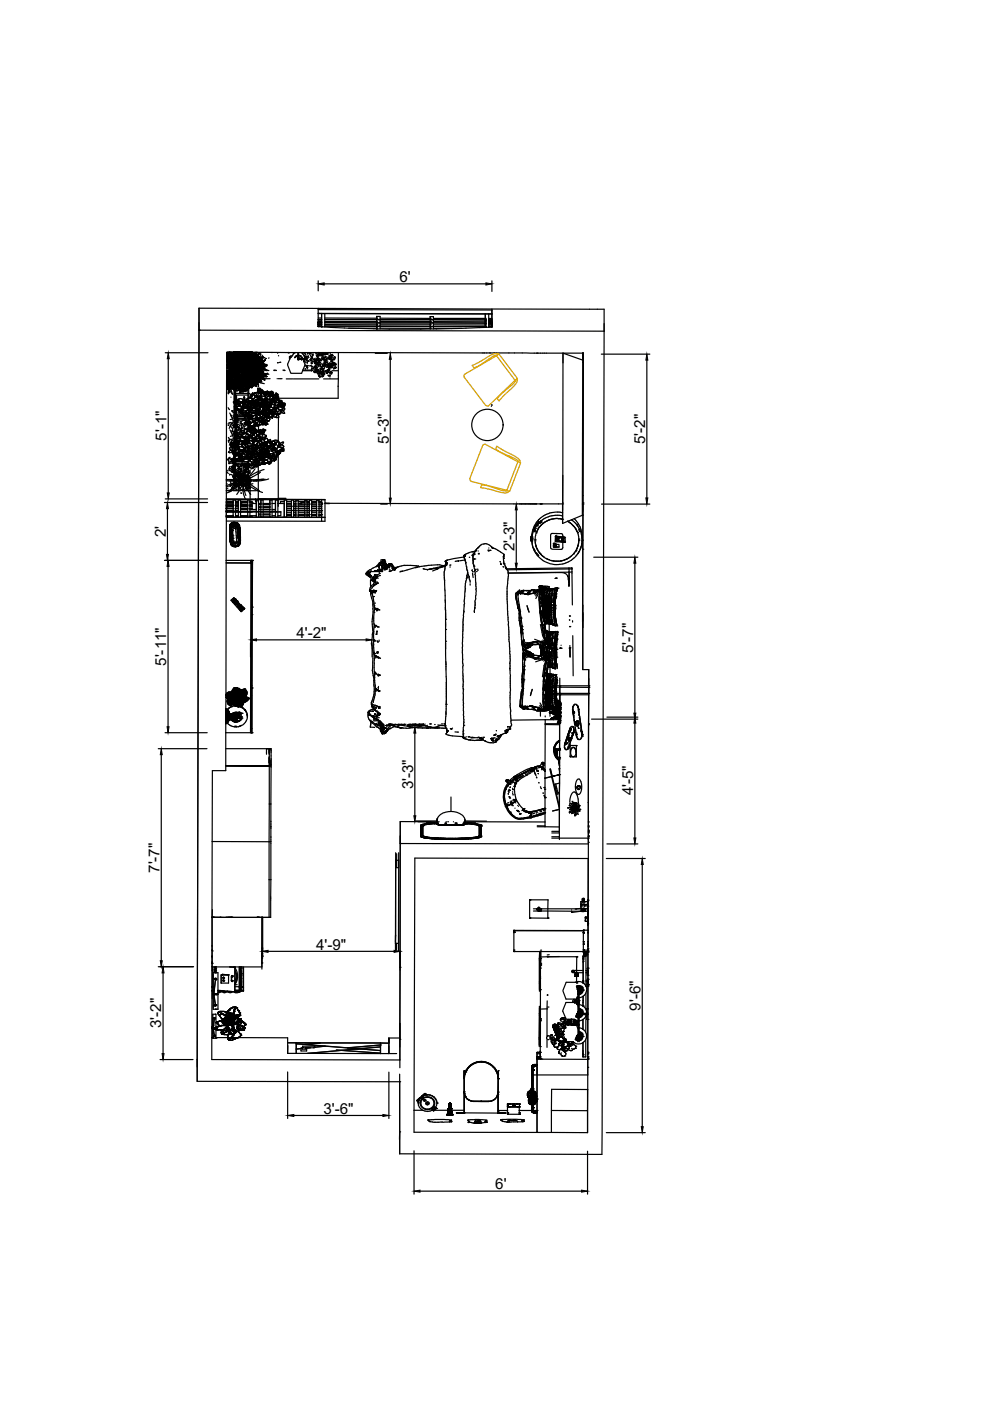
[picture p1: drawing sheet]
<svg xmlns="http://www.w3.org/2000/svg" width="210mm" height="297mm" viewBox="0 0 210 297" stroke-linecap="round" stroke-linejoin="round" font-family="sans-serif">
<defs><g id="words">
<g font-size="3.2">
<text x="84.7" y="59.8">6'</text>
<text x="35.3" y="93.5" transform="rotate(-90 35.3 93.5)">5'-1&quot;</text>
<text x="82.4" y="94.1" transform="rotate(-90 82.4 94.1)">5'-3&quot;</text>
<text x="136.8" y="94.2" transform="rotate(-90 136.8 94.2)">5'-2&quot;</text>
<text x="35.2" y="113.9" transform="rotate(-90 35.2 113.9)">2'</text>
<text x="109.1" y="116.9" transform="rotate(-90 109.1 116.9)">2'-3&quot;</text>
<text x="62.9" y="135.3">4'-2&quot;</text>
<text x="35.2" y="141.2" transform="rotate(-90 35.2 141.2)">5'-11&quot;</text>
<text x="134.2" y="138.5" transform="rotate(-90 134.2 138.5)">5'-7&quot;</text>
<text x="87.6" y="167.4" transform="rotate(-90 87.6 167.4)">3'-3&quot;</text>
<text x="134.2" y="168.6" transform="rotate(-90 134.2 168.6)">4'-5&quot;</text>
<text x="33.9" y="185.1" transform="rotate(-90 33.9 185.1)">7'-7&quot;</text>
<text x="67" y="201.3">4'-9&quot;</text>
<text x="135.8" y="214.3" transform="rotate(-90 135.8 214.3)">9'-6&quot;</text>
<text x="34.2" y="218" transform="rotate(-90 34.2 218)">3'-2&quot;</text>
<text x="68.6" y="236.1">3'-6&quot;</text>
<text x="105" y="252.2">6'</text>
</g>
</g></defs>
<!-- layer: 0 -->
<g fill="none" stroke="#000" stroke-width=".25">
<path d="M67.5 59.5v2.2M104.3 59.5v2.3M35 74.8h9.1M35.7 76.1v28.4M42.2 70h.1M42.2 65.3l-.4 159.3M42.2 65.3v4.7M42.2 65.3l25.3 .1M48.1 79.9h.1M48.1 79.4h.1M48.1 79.3h.1M48.1 78.8h.1"/>
<path d="M48.1 79.5l.2 .1M48.1 75.4h.1M48.1 75.6h.1M48.1 75.3h.1M48.1 76.3h.1M48.1 76.7h.1M48.1 76.7l.3 .1M48.1 77.3h.1M48.1 77.4h.1M48.1 76.2v.1M48.1 76.1l.1 .2M48.1 75.2v.1"/>
<path d="M48.1 74.9l.1 .1zM48.1 74.9h.1M48.1 78.2l.8 .3M48.1 79.7h.1M48.1 79.3v.1M48.1 78.7l.1 .1M48.1 78.6h.1M48.1 76.4l.1 .3M48.1 77.3v.1M48.1 76.4l.1 .1M48.1 77.9l.4 .1M48.1 76.3l.2 .1"/>
<path d="M48.1 79.7v.1M48.1 79.8v.1M48.1 79.8h.1M48.1 78.7v.1M48.1 78.8v.5M48.1 78.7h.1M48.1 79.4v.1M48.1 79.5h.1M48.1 76.4v.3M48.1 76.2v.2M48.1 79.5v.2M48.1 76.7v.6"/>
<path d="M48.1 78v.6M48.1 77.8v.2M48.1 76h.1M48.1 79.9v.3M48.1 75.6v.2M48.1 75.3v.1M48.1 74.8v.1M48.1 79.9v.1M48.1 79.1h.2M48.1 79.4h.7M48.1 75.8l.1 .1M48.1 74.7l.1 .1"/>
<path d="M48.1 74.9v.4M48.1 75.4v.2M48.1 75.8v.4M48.1 77.4v.4M48.1 78.6v.1M48.1 80h.2M48.1 79.8l.1 .1h-.1M48.1 74.8h.1M48.1 75.4l.1 .1M48.1 79.7l.1 .1M48.1 78.9h.1M48.1 74.8l.2 .1"/>
<path d="M48.1 76.1h.1M48.2 78.6v.1M48.2 80h-.1M48.2 79.5h.1M48.2 75.9l-.1 .1M48.2 75.5l-.1 .1M48.2 77.3l-.1 .1M48.2 76.5l.5 .4-.3-.3 .1 .1M48.2 77.3h.1M48.2 78.9v.1M48.2 79.9h.1M48.2 79.9l.2 .1"/>
<path d="M48.2 78.8v.1M48.2 79.8h.1M48.2 77.4l.2 .4M48.2 74.8h.1M48.2 77.1h.3M48.2 78.9h.1M48.2 79.8v.1M48.2 76.5v.1M48.2 76.5h.1M48.2 75.5v.1M48.2 75.9h.1M48.2 75.6h.1"/>
<path d="M48.2 77.2h.1M48.2 77.4h.1M48.2 78.8h.1M48.2 75.3h.2M48.2 74.8l-.1 .1M48.2 79.1h.1M48.2 78.9l.1 .1M48.2 79.9l-.1 .1M48.2 79.5h.2M48.2 75h-.1M48.2 76.7l.2 .1M48.2 76.7h-.1"/>
<path d="M48.2 74.7h.1M48.2 77.1v.1M48.2 77.4l.5 .5M48.2 75h.1M48.2 74.7h.2M48.2 79.4h.1M48.2 74.7l-.1 .1M48.2 76.6h.1M48.2 79.2h.1M48.2 79.2l.2 .2M48.2 79h.1M48.2 79.2l-.1 .1"/>
<path d="M48.2 79.2v.2M48.2 75.8h.2M48.2 76.3l.1 .1M48.2 79.8l.3 .1h-.1M48.2 78.9h.2M48.2 75.8v.1M48.2 76.9l.1 .1M48.2 75.8h.1M48.2 77.1h.1M48.2 76.6l.2 .2M48.2 76.4h.1M48.2 75.3h.1"/>
<path d="M48.2 79.4h-.1M48.3 75.5h.1M48.2 75.5h.1M48.2 76.4v.1M48.2 74.9h.2M48.3 79.1l.2 .2M48.3 79.4h.1M48.3 75h-.2M48.3 75.4h.1M48.3 75.3h.1M48.3 77.6h.1M48.3 77.6l-.2 .2"/>
<path d="M48.3 75.4h-.1M48.3 75h.1M48.3 74.9h.1M48.3 79.8l-.1 .1M48.3 79.8h.1M48.3 79.5h.1M48.3 75.5l-.1 .1M48.3 79.9h.2M48.3 78.9h.1M48.3 75.6h-.1M48.3 76.4h.1M48.3 75.6h.1"/>
<path d="M48.3 75.4l.2 .1M48.3 79.9h.1M48.3 79.8l.1 .1M48.3 75.3h.2M48.3 75.3v.1M48.3 77h.1M48.3 75.4h.3M48.3 76.9l-.1 .2M48.3 79.7h.2v.2M48.3 79.1h.1M48.3 78.6h.1M48.3 78.6l.2 .1h-.3v.1"/>
<path d="M48.3 74.9l.1 .1M48.3 77.3l-.1 .1M48.3 77.2v.1M48.3 77.3l.4-.1-.1 .1M48.3 75.6l.2 .1M48.3 77.1l-.1 .1M48.3 76.9h.1M48.3 78.9h.2M48.3 78.6h.2M48.3 78.6l-.1 .1M48.3 76.9l-.1-.1v.1M48.3 76.9h-.1"/>
<path d="M48.3 74.7h-.1M48.3 75.8h.1M48.3 76.5l.1 .1M48.3 78.8l.1 .1M48.3 74.9v.1M48.3 75.5v.1M48.3 76.4l-.1 .1M48.3 75.5h.2M48.3 78.8l-.1 .1M48.3 80h.1M48.3 74.9l.2 .1M48.3 77l-.1 .1"/>
<path d="M48.3 76.5v.1M48.3 76.4l.2 .2M48.4 79.9h.1M48.4 77.8l.5 .7M48.4 75.4h.1M48.4 76.4h.1M48.4 77.2h.1l-.2 .1M48.4 77.8l-.3 .2M48.4 76.2v.2M48.4 75.9l-.3 .2M48.4 79.5h-.3M48.4 74.8l.1 .1"/>
<path d="M48.4 80h.1M48.4 78.9h.1M48.4 74.7h.1M48.4 78.9h.3M48.4 74.9h.1M48.4 79.1h.1M48.4 74.8l-.1 .1M48.4 76.2h.1M48.4 79.6h.1M48.4 79.7h.1M48.4 79.1l.2 .2v-.2M48.4 79.6l-.3 .1"/>
<path d="M48.4 75.8l.1 .1h-.2l.2-.1M48.4 76.6h.1M48.4 74.8h.1M48.4 76.2l-.2 .1M48.4 78.9h.2M48.4 79.6l.1 .1M48.4 76.8l.1 .1M48.4 76.8l.2 .2M48.4 75.8h-.3M48.4 74.9l.1 .1M48.4 79.5h.1M48.4 79.1l.1 .2"/>
<path d="M48.4 76.8h.1M48.4 79.5v.1M48.4 75.8h.1M48.4 74.7h.6M48.4 75.1h.1M48.5 79.9h.1M48.5 78.7l.1-.1-.4 .2M48.5 75l-.1 .1M48.5 77.1h.1M48.5 75h.1M48.5 75.4h.1M48.5 74.9h.1"/>
<path d="M48.5 74.8h.1M48.5 75.7l-.2 .1M48.5 80h.1M48.5 79.7l-.3 .1M48.5 80v.1M48.5 80h-.1M48.5 75v.1M48.5 74.9l-.1 .1M48.5 76.6h.1M48.5 75.8h.1M48.5 76.4h.1M48.5 75.3v.1"/>
<path d="M48.5 76.1l-.1 .1M48.5 75.7h.1M48.5 76.6h-.1M48.5 76.9v.1M48.5 79.9v.1M48.5 79.7h.1M48.5 75.3l-.1 .1M48.5 76.4h-.1M48.5 75.7l-.1 .1M48.5 79.4h.1M48.5 74.7v.1M48.5 77.2l.1 .1-.2 .1 .2-.1-.4-.1"/>
<path d="M48.5 77.7h.1M48.5 76l.3-.2-.3 .4zM48.5 76l-.1 .4M48.5 75.9h-.3M48.5 74.7h.1M48.5 75.6h.1M48.5 75.5l-.2 .1M48.5 76.3h.1M48.5 78.9h.1M48.5 76.6v.1M48.5 79.3h.1M48.5 75.7v.1"/>
<path d="M48.5 76.3v.1M48.5 79l.1 .3M48.5 76.9h.1M48.5 78.9h.2M48.5 77.6v.2M48.5 76h.1M48.5 76.6l.2 .2M48.5 76.7l.1 .3M48.5 74.8l.3 .4zM48.5 76.2h-.1v.2M48.5 75.5v.1M48.5 75.1h.1"/>
<path d="M48.5 75.1l-.2 .2M48.5 78l-.3 .1M48.5 79.7l.1 .1M48.5 79.5h.1M48.5 79.8v.1M48.5 75.5h.1M48.5 79h.1M48.5 74.8v.1M48.5 74.9l.1 .2M48.5 78l.4 .1M48.5 74.9v.1M48.5 79.4h-.3"/>
<path d="M48.5 79l-.1 .1M48.5 79l.1 .1M48.5 76.7h.1M48.5 79h.3M48.5 79.5h.2M48.5 77.6v.1M48.5 80h.4M48.5 76.2v.1M48.5 76.2h.1M48.6 77.6l.2 .3M48.6 79.1h.1M48.6 79.5h.1"/>
<path d="M48.6 79.6h.1M48.6 74.7h.1M48.6 76.7h.1M48.6 75.3h.1v.3M48.6 75.7l.2 .1M48.6 78.9h.1M48.6 79.9l-.1 .1M48.6 79.9h.1M48.6 79.8l-.1 .1M48.6 79.1h.2M48.6 79.4h.1M48.6 79.1v.2"/>
<path d="M48.6 75.4h.1M48.6 76.3l-.1 .1M48.6 76.9l-.3 .1M48.6 75.3l-.1 .1M48.6 80h.1M48.6 79.8v.1M48.6 78.9h.2M48.6 75l-.1 .1M48.6 75.4h.2M48.6 74.7v.1M48.6 75.7h.1M48.6 75.9l-.1 .1"/>
<path d="M48.6 76.2h.1M48.6 79.8h.1M48.6 79.5v.1M48.6 79.9v.1M48.6 79.9h-.1M48.6 76.9h.1M48.6 79.3h.1M48.6 79.6h.2M48.6 75v.1M48.6 75.3v.1M48.6 79v.1M48.6 79.6v.1"/>
<path d="M48.6 79.8v.4M48.6 79.3h-.1M48.6 76.2l-.1 .1M48.6 75.4h.5M48.6 75.4l-.1 .1M48.6 75.7h-.1M48.6 79.2h.1M48.6 75.8l-.1 .1h.1M48.6 76.3h.1M48.6 77.4l-.3 .1M48.6 75.2l.1 .1M48.6 77.6h.3"/>
<path d="M48.6 79.2l.1 .1M48.6 79.7h.1M48.7 79.5h.1M48.6 79.5l.1 .1M48.6 76.3h-.1M48.6 75.6h.2M48.6 75.2l-.1 .2M48.6 77.6h-.1M48.6 75.1l.1 .1M48.6 76.2v.1M48.6 79.3l.1 .1M48.6 79.7h-.1"/>
<path d="M48.6 80h.4M48.6 79.6l.1 .1M48.6 77l.2 .1M48.6 75.2h.1M48.6 75.6l.1 .1M48.6 79.3l-.1 .1M48.6 76.6l.1 .1M48.6 76.9l.2 .1M48.7 79.3h.1M48.7 79.7h.1M48.7 79.4h.1M48.7 79.8h.1"/>
<path d="M48.7 74.7h.1M48.7 75.8h.1M48.7 75.8l.1 .1M48.7 75.4h.1M48.7 75.8h-.1M48.7 76.7l.2 .2M48.7 79.3v.1M48.7 80h.1M48.7 79.9h.1M48.7 75.6l-.4-.1-.1 .1M48.7 75.5h.1M48.7 75.2h.1"/>
<path d="M48.7 79.7h-.1M48.7 79.6h.1M48.7 74.7v.1M48.7 79.6v.1M48.7 79.8v.1M48.7 79.6h-.1M48.7 79.4h-.1M48.7 74.7l.1 .1M48.7 79.9v.1M48.7 80h-.1M48.7 79.9l-.1 .1M48.7 75.4v.1"/>
<path d="M48.7 79.9l.1 .1M48.7 79.2v.1M48.7 76.8h.1M48.7 75.2v.1M48.7 79.2v.2M48.7 79.5v.1M48.7 79.7v.2M48.7 80v.3M48.7 79.8h-.1M48.7 76.7l.1 .2M48.7 80l-.2 .1M48.7 75.3h.1"/>
<path d="M48.7 75.8l-.1 .1M48.7 75.4l.1 .1M48.7 77.1l-.2 .1M48.7 76.8h.3h-.2M48.7 77.1h.1M48.7 79.1v.1M48.8 79.5h.1M48.7 79.8l.1 .1M48.7 77.1h-.2M48.7 79.1l.1 .1M48.7 74.7l.1 .2M48.7 76.1h.1"/>
<path d="M48.7 79.6l.1 .1M48.7 78.9h.2M48.7 79.1h.1M48.7 76.7h.1M48.7 75.6h.1M48.7 79.5l.1 .1M48.8 75.4h.1M48.7 80v.1M48.7 75.3l.1 .2M48.7 77.9l.1 .1M48.7 79.8v.4M48.7 79.5v.2"/>
<path d="M48.7 76.2l-.2 .2M48.8 78.9h-.1M48.8 79.1h.1M48.8 79.3h.1M48.8 79.7h.1M48.8 75.5h.1M48.8 75.6h.1M48.8 74.8h.1M48.8 75.8h-.2M48.8 79.2h-.1M48.8 79.2v.1M48.8 79.3l-.1 .1"/>
<path d="M48.8 79.1l-.1 .1M48.8 79.3v.1M48.8 79.6h.1M48.8 79.9h.1M48.8 77.9v.1M48.8 78h.1M48.8 79.2h.1M48.8 79.8h.1M48.8 80h.1M48.8 77.1h.1M48.8 77.2h.1M48.8 76.9l.1 .2"/>
<path d="M48.8 75.7h.1M48.8 75.7v.1M48.8 79.1v.1M48.8 79v.2M48.8 79.4h.1M48.8 77.1v.1M48.8 79l-.1 .1M48.8 78.9h.1M48.8 79.6v.1M48.8 79h.1M48.8 79.5v.1M48.8 80h-.1"/>
<path d="M48.8 75.4v.1M48.8 77l.1 .1M48.8 76.6h.1M48.8 75.6h.4M48.8 75.5l.1 .1M48.8 76.9h.1M48.8 79.5v.4M48.8 80v.1M48.8 77.9h-.1M48.8 79.7v.2M48.8 74.8v.1M48.8 77.2l-.1 .1"/>
<path d="M48.8 76.9h-.1M48.8 75.7l.1 .1M48.8 75.8l-.2 .5M48.8 75.4h-.1M48.8 75.5l-.1 .1M48.8 75.6l-.1 .1M48.8 77v.1M48.8 75.8h-.1M48.8 75.9v.1M48.8 76h.1M48.8 76.8h.2M48.8 74.9h.1"/>
<path d="M48.8 76v.1M48.8 78l.1 .1M48.8 76.1l-.2 .2M48.8 76l-.2 .3M48.8 75.5v.1M48.8 75.9l.1 .1M48.8 79.8v.1M48.8 79.7v.1M48.8 74.9v.1M48.8 75h.1M48.8 79.8h-.1M48.8 75.8l.1 .1"/>
<path d="M48.8 77.1l.1 .1M48.8 79.3l.1 .1M48.8 77.1h.5M48.8 76.8v.1M48.8 74.9v.3M48.8 75v.2M48.8 78.7v-.1l.2 .1M48.8 76.2l-.2 .1M48.8 76.7h.1M48.8 75.2h-.1M48.8 78.9h.2M48.8 75.4l.1 .1"/>
<path d="M48.8 75.4l.2 .1M48.8 75.9h.1M48.8 77.9h.2M48.8 75.8l.2 .1M48.8 75.3h.1M48.8 75.8v.1M48.8 76.1v.3M48.8 75.5h.2M48.8 75.8h.1M48.8 74.8l.2 .1M48.8 79.3l.2 .1M48.8 75.3v.1"/>
<path d="M48.8 76.7l.2 .1M48.8 75.2v.1M48.8 78.4l.1 .1M48.8 77.2h.3M48.8 75.3h.2M48.8 75.5h1.1M48.8 75.3v.3M48.8 75.8v.2M48.8 76.1v.1M48.8 78v.1M48.8 79.6v.4M48.8 75.3h-.1"/>
<path d="M48.8 79.9l-.1 .1M48.9 78.1l.1 .2M48.9 80h.1M48.9 79.9h.1M48.9 78.7v.2M48.9 78.7l-.3-.1 .3 .2-.4 .1v-.2l.4 .1M48.9 76.6h.1M48.9 77.4v.2M48.9 77.2l-.2 .3v-.2M48.9 77.2h.1M48.9 79.8h.1M48.9 79.3h.1"/>
<path d="M48.9 79.3l-.1 .1M48.9 79.9v.1M48.9 75.6h.1M48.9 77.1h.1M48.9 75.9h.1M48.9 76.9h.1M48.9 76.9h-.1M48.9 77.6h.1M48.9 77.8h.1M48.9 75.8v.1M48.9 75.3h.1M48.9 75.3h-.1"/>
<path d="M48.9 80h-.1M48.9 78.9h.2M48.9 77.9l-.1 .1M48.9 77.2h-.1M48.9 77.6v.2M48.9 75.8h.1M48.9 77h.1M48.9 78.5h.1M48.9 78.9h.1M48.9 75.4h.1M48.9 75.5h.1M48.9 78h-.1"/>
<path d="M48.9 75.7h.1M48.9 78.5l.2 .1M48.9 75.6h-.1M48.9 77.1v.1M48.9 75.8h-.1M48.9 74.9h.1M48.9 79.9l-.1 .1M48.9 79.7l-.1 .1M48.9 75.5v.1M48.9 75.8l.1 .1M48.9 76.7h.1M48.9 79.7h.2"/>
<path d="M48.9 77.5v.1M48.9 77.9v.1M48.9 77.7v.1M48.9 79.5h.1M48.9 77.8l-.1 .1M48.9 78.7h.1M48.9 78.1l.1 .1M48.9 79.7h.1M48.9 79.6h.1M48.9 74.7h.1M48.9 76.3v.1M48.9 76.1h.1"/>
<path d="M48.9 76.3h.2M48.9 76.2h.2M48.9 77.2l-.2 .1M48.9 79.7v.1M48.9 79.1h.1M48.9 79.9h.2M48.9 79.1h-.1M48.9 78.9h-.2M48.9 76.2v.1M48.9 76h.1M48.9 75.9l.1 .1M48.9 77.4v.1"/>
<path d="M48.9 79v.1M48.9 79.8v.1M48.9 75.4l.1 .1M48.9 76.1h-.1M48.9 75.9v.1M48.9 75.6v.1M49 75.6h.1M48.9 79.4h.1M48.9 79.5l-.1 .1M48.9 77.2l.1 .1M48.9 79h.2M48.9 77.4h.1"/>
<path d="M48.9 77.5h.2M48.9 76v.2M48.9 78.5l.1 .1M48.9 75.3h.2M48.9 76.2l.2 .1M48.9 77.9h.1M48.9 76.1l-.2 .1M48.9 75.6l-.1 .1M49 78.6h.1M49 78.6v.1M49 76.9h.1zM49 77.9l.1 .2"/>
<path d="M49 77.9l-.1 .2h.2M49 75.9l-.1-.2 .2 .2M49 79.4v.1M49 79h.1M49 79.8h-.1M49 80v.2M49 79.5h-.1M49 80h.1M49 78.7h.1M49 78.3h.1M49 75.5h.1M49 75.9h.1"/>
<path d="M49 77l-.1 .1M49 77h-.2M49 77.3l-.1 .1M49 74.9h.1M49 75.3h.1M49 75.4h.1M49 79.5h.1M49 79.8h.1M49 79.3h.1M49 74.9l-.2 .1M49 75.4l-.1 .1M49 77v.1"/>
<path d="M49 77.9l-.1 .1M49 77.2h.1M49 75.3h-.1M49 76h.1M49 75.6h-.1M49 79.4h.1M49 75.9v.1M49 74.7h.1M49 75.5l-.1 .1M49 74.9v.1M49 75.4v.1M49 74.9l.1 .1"/>
<path d="M49 76l.1 .1M49 78.9h.1M49 76.6h.8M49 78.2l.1 .1M49 80h-.1M49 77.9h.1M49 75.4v.2M49 79.3v.1M49 78.2h.1M49 74.7l.1 .1M49 76.1l.1 .1M49 77.1l-.1 .1"/>
<path d="M49 76.8h.1M49 76.4h.1M49 77.2l-.1 .2M49 77.5v.4zM49 79.3l-.1 .1M49 79.1h.1M49 79.6h.1M49 79.7v.1M49 77.8v.2M49 78l.1 .1M49 75h.1M49 77.8h.1"/>
<path d="M49 76.6v.1M49 76v.1M49 76.4h-.5M49 79.7h.1M49 76.7h.1M49 78.7l.1 .1M49 76.9v.1M49 77.4h.1M49 77.2h-.1M49.1 79.4h.1M49 78.2l.5 .1M49 78.2v.1"/>
<path d="M49 75l.1 .1M49 76.1h.1M49 75.2v.1M49 77.1h.1M49 75.6h.2M49 77.2l.1 .1M49 77.8h.2M49 75.2v.4M49 76.6h.1M49 77.1v.1M49 78.7v.2M49 79.6l.1 .1"/>
<path d="M49 79.5h.2M49 78.3l.1 .1M49 76.8l.1 .1M49 75.2h.1M49 79.7l-.1 .1M49 75.2l-.1 .1M49.1 78.3h.1M49.1 78.1v.1M49.1 78.6h.1M49.1 76.4h.1M49.1 76h.1M49.1 77.3h.1"/>
<path d="M49.1 77.4h.1M49.1 74.8l.3 .2M49.1 79.1l.1 .2M49.1 79h.1M49.1 79.7h-.1M49.1 79.6h.1M49.1 79.7h.1M49.1 79.6v.1M49.1 79.3l-.1 .1M49.1 78.3v.1M49.1 78.7h.1M49.1 77.7v.1"/>
<path d="M49.1 77.5h.1M49.1 77.6l-.1 .1M49.1 75.1h.1M49.1 75h.1M49.1 77.8h.1M49.1 76l-.1 .1M49.1 77.5v.1M49.1 77.9v.1M49.1 79.3h.1M49.1 75.2h.1M49.1 76.1h.1M49.1 75.3h.1"/>
<path d="M49.1 79.1h.1M49.1 78.9h.1M49.1 78.6l.1 .1M49.1 78.6v.1M49.1 78.4v.1M49.1 78.7v.1M49.1 75v.1M49.1 75.5h.1M49.1 77.8v.1M49.1 78.3l-.2 .1 .2-.1M49.1 77.2h.1M49.1 77.4v.1"/>
<path d="M49.1 77.5v.2M49.1 77.1h.1M49.1 77.2h-.2M49.1 79.7l-.1 .1M49.1 78.2v.1M49.1 77h.1M49.1 76.6h.1M49.1 76v.1M49.1 77.1v.1M49.1 75.4h-.1M49.1 75.3l-.1 .1M49.1 76l.2 .2"/>
<path d="M49.1 75.4h.1M49.1 75.3v.1M49.1 75.1v.1M49.1 75.2v.1M49.1 75.5l-.2 .1M49.1 75.6l.3 .1M49.1 75.5v.1M49.1 77.3l.2 .2M49.1 75.5l-.1 .1M49.1 75.6h.1M49.1 75.4v.1M49.1 78.2h.1"/>
<path d="M49.1 77.9h.1M49.1 74.7v.1M49.1 77.3l-.1 .1M49.1 77.5l-.1 .3M49.1 78.6h-.1M49.1 78.1h.1M49.1 78.7l.1 .1M49.1 78.4l-.2 .1M49.1 74.7h-.1M49.1 78.1l-.1 .1M49.1 75.4l-.3 .3M49.1 76v.2"/>
<path d="M49.1 75.2l-.3 .1M49.1 78.4h.1M49.1 76.7h.1M49.1 76.9l-.1 .1M49.1 76.2l-.1-.1 .1 .2M49.1 79.5h.1M49.1 79.7v.1M49.1 79v.1M49.1 79.9h.1M49.1 79.5v.1M49.1 78.4v.2M49.1 76.9h.1"/>
<path d="M49.1 77.6h.1M49.1 78.9h.2M49.1 78.8h.1M49.1 77.9l-.1 .1M49.1 76.1v.1M49.1 76.6h-.1M49.1 76.6v.1M49.1 76.2v.1M49.1 76.3h.1M49.1 79.3v.1M49.1 76.2h.1M49.1 76.1l.1 .2"/>
<path d="M49.1 78.5h.1M49.1 77.1l-.2 .1M49.1 75.2l-.1 .1M49.1 75.2h-.1M49.1 75.2h.2M49.1 75.1v.2M49.1 75.9v.2M49.1 77.3v.4M49.1 77.9h.2M49.1 77l-.1 .1M49.1 75.6h.3M49.1 77.6v.1z"/>
<path d="M49.1 78.3l.1 .1M49.1 79.8l.1 .1M49.1 77.7h.1M49.1 78.5l.1 .1M49.1 77v.1M49.1 76.9v.1M49.2 76.8h.1M49.1 76.7l.1 .1M49.1 79.8h.1M49.1 76.3v.1M49.1 77l-.1 .2M49.1 76.1l.1 .1"/>
<path d="M49.1 76.4h.2M49.1 75.9h.1M49.1 77.2l.2 .3M49.1 75.2l.1 .1M49.1 75.9v.1M49.2 75.2h.1M49.1 75.3l.1 .1M49.1 79.1l.1 .1M49.1 74.7h.8M49.1 75.6l.2 .1M49.1 75.5v.1h.3M49.1 78.5v.1"/>
<path d="M49.1 79.8v.1M49.1 75.9l.1 .2M49.1 77.7l.1 .1M49.1 77.8l.1 .1M49.1 75.2l.1 .2M49.2 78.9h.1M49.2 79.5h.1M49.2 78.3v.1v-.1M49.2 78.6h.1M49.2 77.1h.1M49.2 76.9h.1M49.2 76.6h.1"/>
<path d="M49.2 77.9h.1M49.2 79.1h.1M49.2 79.3h.1M49.2 79.3h-.1M49.2 78.7v.1M49.2 77.9h-.1M49.2 78.6v.1M49.2 75.5h.1M49.2 77.8h.1M49.2 78.3h.1M49.2 78.1h.1M49.2 78.5h.1"/>
<path d="M49.2 75.9h.1M49.2 76.9l-.2 .1M49.2 76.2h.1M49.2 76.1h-.1M49.2 75.6h.1M49.2 76.3l-.1 .1M49.2 76.4h.1M49.2 75.1h.1M49.2 79.1v.1M49.2 76.3v.1M49.2 78.8h.1M49.2 78h.1"/>
<path d="M49.2 75.3h.1M49.2 75.3v.1M49.2 77.8v.1M49.2 78.1l-.1 .1M49.2 76.9l-.1 .1M49.2 78.7h.1M49.2 78.3h-.1M49.2 76.6v.1M49.2 76.1l-.1 .1M49.2 75.4h.1M49.2 75v.1M49.2 76.2l.1 .1"/>
<path d="M49.2 78.8l-.1 .1M49.2 75h.1M49.2 75.1l-.1 .1M49.2 77v.1M49.2 77l-.1 .1M49.2 75.5l-.2 .1M49.2 75.5l-.1 .1M49.2 75.2h-.1M49.2 75.2l.1-.1-.1 .1M49.2 75.3v.2M49.2 75.1v.1M49.2 78.7l.1 .1"/>
<path d="M49.2 76.1v.1M49.2 76.8h.3M49.2 75.9l-.2 .1M49.2 76.9l.1 .1M49.2 77.8v.2M49.2 75.4l.1 .1M49.2 77.8l-.1 .1M49.2 77.1l-.1 .1M49.2 78l-.1 .2M49.2 78.4h.1M49.2 76.1l.1 .1M49.2 76.6l.1 .1"/>
<path d="M49.2 79.2h.1M49.2 79.5l.2 .1M49.2 79.9h.1M49.2 80l-.2 .2M49.2 78.9l-.1 .1M49.2 76.7h.1M49.2 78.6l.1 .1M49.3 75.5h.1M49.2 76.1l.3 .1M49.2 76.3h.1M49.3 79.3h.1M49.2 78.5v.1"/>
<path d="M49.2 78.4l.1 .1M49.2 75.4v.1M49.2 78.8v.1M49.2 76.7v.1M49.2 75l-.1 .1M49.2 76.2l.1 .2zM49.2 75.6l.2 .1M49.2 78.8l.1 .1M49.2 76.8l.1 .1M49.2 75l.1 .1M49.2 77.1h-.1M49.3 75.9h.1"/>
<path d="M49.2 75l-.1 .2M49.2 75v.2M49.2 75.4l-.1 .1M49.3 78.9h.1M49.2 75.1h.2M49.2 78.9h.2M49.2 77.5h.1M49.2 76.2v.1M49.2 78.6l.1 .3M49.2 76.7h-.1M49.2 78.7l.1 .2M49.2 75l-.2 .6"/>
<path d="M49.2 75l-.2 .3M49.2 75.6l.1 .1M49.3 78.5h.1M49.3 76.3v.1M49.3 77.5l-.1 .2M49.3 79.5h.1M49.3 76.6h.1M49.3 78.3h.1M49.3 76.7h.1M49.3 77.9h.1M49.3 76.2h.1M49.3 79.4h.1"/>
<path d="M49.3 79.5h-.1M49.3 80l.1 .1M49.3 80h.1M49.3 80h-.2l.1 .1M49.3 79.2h.1M49.3 78.4v.1M49.3 75.5h-.1M49.3 78.1h.1M49.3 77.8h-.1M49.3 76.9h.1M49.3 77h-.1M49.3 76.3h.1"/>
<path d="M49.3 75.6h.1M49.3 75.1h.1M49.3 78.7l-.1 .1M49.3 78.1h-.1M49.3 76.8h.1M49.3 75.1v.1M49.3 79.4v.1M49.3 76.2v.1M49.3 78.7v.1M49.3 76.4h.1M49.3 78.6h.1M49.3 76.8v.1"/>
<path d="M49.3 78.7h.1M49.3 78.8h.1M49.3 75.6l.3 .1M49.3 75.8v.1M49.3 75.8h.1M49.3 77.1h.1M49.3 75.1l-.2 .1M49.3 78.8v.1M49.3 77v.1M49.3 77.8h.1M49.3 76.9h.2M49.3 75v.1"/>
<path d="M49.3 77.4h.1M49.3 77.5h.1M49.3 77.9l-.1 .1M49.3 77.1h-.1M49.3 76.4l-.1 .2M49.3 79.1v.1M49.3 79.1h.1M49.3 77h.1M49.3 79.3v.1M49.3 79.2v.1M49.3 76.3l.1 .1M49.3 77.7v.1"/>
<path d="M49.3 77.7l.1 .1M49.3 76.6v.1M49.3 76.3l.1 .2M49.3 76.7l.1 .1M49.4 78.9h.1M49.3 75.6l.1 .1M49.3 78.4h.1M49.3 75.6v.1M49.3 77.5l.1 .1M49.3 75.1l-.1 .1M49.3 75.1h-.1M49.3 77.1h-.2"/>
<path d="M49.3 77.6l-.1 .1M49.3 77.4v.1M49.3 78.6v.1M49.3 75.1l-.3 .3M49.3 77.1l.1 .2M49.3 76.3l.2 .2M49.3 78.5h.2M49.3 76.3l.2 .1M49.3 78v-.1v.2M49.3 78.7h.2M49.3 76.5h.1M49.3 76.4l.1 .1"/>
<path d="M49.3 75.1h.3M49.3 77.8l-.1 .1M49.3 78v.1M49.3 76.5v.1M49.3 75.7h.1M49.3 76.8l.2 .1M49.3 75.1l-.1 .1 .1-.1M49.3 77l.1 .1M49.3 78.9l.1 .1M49.3 79.3l.1 .1M49.3 76.5h.3M49.3 76.5l.1 .1"/>
<path d="M49.3 76.4v.2M49.3 77.8l.1 .1M49.3 75.1l-.5 .2M49.4 79.2h.1M49.4 78.8h.1M49.4 79h.1M49.4 77.4h.1M49.4 79.1h.1M49.4 78.5h.1M49.4 76.6v.1M49.4 77.6h.1M49.4 76.1v-.2v.2"/>
<path d="M49.4 75.8l.1 .3M49.4 75.7h.1M49.4 78.6h.1M49.4 79.8l.3 .2M49.4 79.8h.1M49.4 79.6v.2M49.4 78.5v.1M49.4 79.6h-.1l-.1 .3M49.4 76.5h.1M49.4 76.8h.1M49.4 77.4v.1M49.4 79v.1"/>
<path d="M49.4 78.7h.1M49.4 76.1h-.2M49.4 78.7l.1 .1M49.4 77.5h.1M49.4 77.7h.1M49.4 79.1h-.1M49.4 76.2l-.1 .1M49.4 76.1h.1M49.4 75.8h.1M49.4 79.1l-.1 .1M49.4 78.9v.1M49.4 78.7v.1"/>
<path d="M49.4 76.6h.1M49.4 77.8h.1M49.4 75.5h.1M49.4 76.9h.1M49.4 75.6h.1M49.4 75.1h.1M49.4 75.6v.1M49.4 78.8v.1M49.4 75.8h-.1M49.4 76.8v.1M49.4 79.4h.1M49.4 75.8l-.2 .1"/>
<path d="M49.4 76.8l-.1 .1M49.4 76.4h.1M49.4 76.5v.1M49.4 76.4l.2 .1M49.4 79.2v.1M49.4 75.8h.6M49.4 78.2l.1 .2M49.4 76.8h-.1M49.4 76.6h-.1M49.4 78.9h-.1M49.4 77.4l-.1 .1M49.4 77.5l.1 .1"/>
<path d="M49.4 77.1h.1M49.4 76.8l.1 .1M49.4 77.3h.1M49.4 78.4h.1M49.4 77.8v.1M49.4 77.8l.2 .1M49.4 77.4h.2M49.4 77.3l.2 .1M49.4 76.2l.1 .2M49.4 76.4v.1M49.4 75.1h.2M49.4 75h.1"/>
<path d="M49.4 79.5l.2 .1M49.4 79.3h.1M49.4 79.3l.1 .2M49.4 76.7h.1M49.5 76.7h.1M49.4 76.6l.1 .1M49.4 77.3v.1M49.4 77.1l.1 .1M49.4 76.7l.1 .1M49.4 76.7h-.1M49.4 77.7l-.1 .1M49.4 74.7l.1 .1"/>
<path d="M49.4 74.7h.1M49.4 79.5v.1M49.4 78.8h.2M49.4 77.3l-.1 .1M49.5 75.5h.1M49.4 76.4l.1 .1M49.4 77.8h.2M49.4 79l-.1 .1M49.4 75h-.2M49.4 76.2h.1M49.4 75.8l.1 .1M49.6 77.3h.1"/>
<path d="M49.5 78.8h.1M49.5 78.7h.1M49.5 78.6h.1M49.5 76.8h.1M49.5 75.7h.1M49.5 77.7h.1M49.5 77.8h.1M49.5 76.2h.1M49.5 75.9h.1M49.5 74.7h.1M49.5 78.4h.1M49.5 78.4h-.2"/>
<path d="M49.5 79.1l.2-.1 .3 .2M49.5 79.1h.1M49.5 79.1l.4 .2M49.5 79.5h.1M49.5 79.3l.1-.2 .3 .2M49.5 76.4h.1M49.5 76.1h.1M49.5 75.7l-.1 .1M49.5 76.5h.1M49.5 77.7v.1M49.5 76.7v.1M49.5 76.7l-.1 .1"/>
<path d="M49.5 76.9h.1M49.5 77.8h-.1M49.5 74.7v.1M49.5 78.6v.1M49.5 78.7v.1M49.5 75.8v.1M49.5 76.5v.1M49.5 76.4v.1M49.5 74.8v.1M49.5 75.5v.1M49.5 74.8h.1M49.5 75.7v.1"/>
<path d="M49.5 74.8l.1 .2M49.5 75.8h-.1M49.5 77.2h.1M49.5 76.4v.3M49.5 77.1v.1M49.5 77.7l-.1 .1M49.5 76.8l.1 .1M49.5 76.5l-.1 .1M49.5 76.8h-.1M49.5 77.1l.1 .1M49.5 77.6h.1M49.5 78.1l-.2 .3"/>
<path d="M49.5 76.9v.1M49.5 76.9l-.1 .1M49.5 78.5h.1M49.5 77h.1M49.5 80h.1M49.5 78.1h.1M49.5 75.6v.1M49.5 74.7l.1 .1M49.5 74.9v.1M49.5 75h.1M49.5 77.6l.1 .1M49.5 76.6h.1"/>
<path d="M49.6 75.2h.1M49.5 74.9h.1M49.5 75.8h.1M49.5 76.7l.1 .1M49.5 74.9l.1 .1M49.5 76.6l.1 .1M49.5 78.3h.1M49.5 77.7h.2M49.5 77l.5-.1v.2M49.5 74.8v.2M49.5 76.6v.1M49.6 76.6h.1"/>
<path d="M49.6 78.6h.1M49.6 78.8h.1M49.6 78.5h.1M49.6 78.3l-.1 .1M49.6 75.5h.1M49.6 76.8h.1M49.6 76.9h.1M49.6 76.7h.1M49.6 76.2h.1M49.6 74.8h.1M49.6 74.9h.1M49.6 74.7h.1"/>
<path d="M49.6 75.7h.1M49.6 77.5h.1M49.6 77.8h.1M49.6 77.7h.1M49.6 77.5l-.1 .2M49.6 77h.1M49.6 77h-.1M49.6 74.8v.1M49.6 78.4h.1M49.6 78.6l-.1 .1M49.6 75.5v.1M49.6 77.5v.1"/>
<path d="M49.6 76.7h-.1M49.6 76.5h.1M49.6 76.7v.1M49.6 77.6h.1M49.6 74.7v.1M49.6 77.6v.1M49.6 74.9v.1M49.6 76.5v.1M49.6 77.5l-.1 .1M49.6 75h.1M49.6 74.9l-.1 .1M49.6 76.6v.1"/>
<path d="M49.6 76.1h.1M49.6 76.2v.1M49.6 77.7v.1M49.6 75.1h.3M49.6 78.3h.1M49.6 74.7v.2M49.6 76.8v.1M49.6 77.3v.1M49.6 77.8h-.2M49.6 76.5l.1 .1M49.6 76.9h-.1M49.6 75.5h-.1"/>
<path d="M49.6 75.6h.1M49.6 75.3h.1M49.6 75.4h.1M49.6 75.1h.1M49.6 77.9l-.3 .1M49.6 78.2h.1M49.6 78.2l-.1 .1M49.6 80h.1M49.6 79.9v.1M49.6 75.7l-.1 .1M49.6 78.3v.1M49.6 76.4h.1"/>
<path d="M49.6 75.4v.1M49.6 75.2v.1M49.6 78.1h.1M49.6 75.6l-.1 .1M49.6 77.2h.1M49.6 78.1v.1M49.6 77.4h.1M49.6 77.2v.1M49.6 75.3v.1M49.6 76.3h.1M49.6 76.4v.1M49.6 75.1v.1"/>
<path d="M49.6 76.3v.1M49.6 75.6v.1M49.6 75.6l.1 .1M49.6 76.3v.2M49.6 77.9l.1 .1M49.6 78.6h-.1M49.6 77.9h.1M49.6 79.9h.1M49.6 77.4h.3M49.6 76.9h.4M49.6 75.6h-.1M49.6 78.2l-.1 .2"/>
<path d="M49.6 75h-.2M49.6 74.8v.2M49.6 75.2v.5M49.6 77.5v.2M49.6 75.2h.3M49.6 75.6h.3M49.6 78.3l.1 .1M49.6 79.6h.1M49.6 76.3h.4M49.6 76v.1M49.6 75.7v.1M49.6 75.8h.1"/>
<path d="M49.6 76h.1M49.6 78v.1M49.6 78h.1M49.6 77.4l.1 .1M49.6 78l-.1 .1M49.6 75.9v.2M49.6 75.9h.1M49.7 77.9h.1M49.6 75.9v.1M49.6 75.8v.2M49.7 76.9h.1M49.6 75.8v.1"/>
<path d="M49.6 75.3l.1 .1M49.6 77.2l.1 .1M49.7 75.2h.1M49.6 75.7v.2M49.6 75.6v.2M49.6 77.1h.1M49.6 76.7h.3M49.6 75.3h.4M49.6 75.1v1M49.6 76.3l.1 .4M49.6 78.6h.3M49.7 78.5h.1"/>
<path d="M49.7 77h.1M49.7 75.4h.1M49.7 75.3h.1M49.7 77.5l-.1-.1 .1 .2M49.7 77.3h.1M49.7 77.3v.1M49.7 77.5h.1M49.7 77.7h.1M49.7 78.6h.1M49.7 80h.1M49.7 79.9l.1 .1M49.7 78.8l.1 .1"/>
<path d="M49.7 76.6h.1M49.7 75.6h.1M49.7 76.7h.1M49.7 74.9h.1M49.7 75.3v.1M49.7 75.7h.1M49.7 75.6h-.1M49.7 75.3l-.1 .1M49.7 75.7v.1M49.7 78.4h.1M49.7 76.9v.2M49.7 77.7l-.1 .1"/>
<path d="M49.7 78l-.1 .1M49.7 74.8l-.1 .1M49.7 79.6h.1M49.7 78.5l.1 .1M49.7 77.1h.1M49.7 78.1h.1M49.7 75.5v.1M49.7 75.5h-.1M49.7 75.8h.1M49.7 75.6v.1M49.7 78h.1M49.7 77v.1"/>
<path d="M49.7 77.4h.1M49.7 74.9l-.1 .1M49.7 76.7v.1M49.7 75.6l.1 .1M49.7 77.6l-.1 .1M49.7 76.6v.1M49.7 77h-.2M49.7 76.9l-.1 .1M49.7 74.8v.1M49.7 75.4l-.1 .1M49.7 75.1h.1M49.7 74.8l.1 .1"/>
<path d="M49.7 77.6h.1M49.7 75.5h.1M49.7 76.5h.1M49.7 75.1v.1M49.7 75.2v.1M49.7 75.4v.1M49.7 76.9v.1M49.7 77.8h.7M49.7 76h.2M49.7 76.1h.2M49.7 77.5v.2M49.7 77.8l-.1 .1"/>
<path d="M49.7 78.3v.1M49.7 77.7l.1 .1M49.7 75.7h.2M49.7 76.6l-.1 .1M49.7 77.3l-.1 .1M49.7 78.1l-.1 .1M49.7 75.4l.1 .1M49.7 75.8v.1M49.7 76.5l.2-.1-.1 .1M49.7 75.9h.1M49.7 76h.1M49.7 77.8h.1"/>
<path d="M49.7 76.8h.1M49.7 78.4l.1 .1M49.7 78.3h.2M49.7 74.7l.1 .1M49.7 79.4v.1M49.7 79.5v.1M49.7 77l.1 .1M49.7 77.3l.1 .1M49.7 77.3h-.1M49.7 78.1l-.1 .2M49.7 76.5h-.1M49.7 77.6v.1"/>
<path d="M49.7 76.5h.2M49.7 74.9h-.1M49.7 77.8l.1 .1M49.7 75.8l.1 .1M49.7 77.4v.1M49.7 75.2l.1 .1M49.7 77.5v.1M49.7 78.1v.1M49.7 78.2h.1M49.7 78.2v.1M49.7 75.5l.1 .1M49.8 76.9h.1"/>
<path d="M49.8 76.6h.1M49.7 75.5l.1 .3M49.7 74.7h.1M49.7 77.9v.1M49.7 78.3h.1M49.7 78v.1M49.7 75.2v.7M49.7 76.6v.2M49.7 78.3v.2M49.7 79.4v.5M49.7 75.6l.2 .1M49.7 78.1h.2"/>
<path d="M49.7 75.8l.2 .1M49.7 79.5h.2M49.7 75.3l.3 .5M49.7 78.3h-.1M49.7 75.9v.1M49.8 75.1h.1M49.8 76.7h.1M49.8 77.4h.1M49.8 77.2h.1M49.8 77.1v.1M49.8 74.9h.1M49.8 75.2h.1"/>
<path d="M49.8 75.3h.1M49.8 75.7h.1M49.8 75.8h.1M49.8 76h.1M49.8 75.6h.1M49.8 75.9h.1M49.8 77.8h.1M49.8 77.5h.1l-.1 .1M49.8 77.6h.1M49.8 78.8h.1M49.8 78.8v.1M49.8 78.6h.1"/>
<path d="M49.8 78.5v.1M49.8 78.5h.1M49.8 78.7l-.2 .1M49.8 79.9h.1M49.8 77.1h.1M49.8 75.5h.1M49.8 77.1h-.1M49.8 74.7h.1M49.8 75.1v.1M49.8 76l.1 .1M49.8 75.8h-.1M49.8 75.8l-.1 .1"/>
<path d="M49.8 75.8l.1 .1M49.8 77.8v.1M49.8 77.6v.2M49.8 77.9h.1M49.8 77.5h.1M49.8 78.9h.1M49.8 75.3v.1M49.8 75.2h-.1M49.8 75.5h-.1M49.8 75.8v.1M49.8 77.4l-.1 .1M49.8 75.6v.1"/>
<path d="M49.8 75.4h.1M49.8 76.7l-.1 .1M49.8 76v.1M49.8 77.5h-.1M49.8 77.4v.1M49.8 77.6h-.1M49.8 77.3h.1M49.8 77.3v.1M49.8 75.4l.1 .1M49.8 77.5v.1M49.8 74.8v.1M49.8 76.7h-.1"/>
<path d="M49.8 76.9l-.1 .1M49.8 75.5v.1M49.8 77h.1M49.8 75.5l-1.2 .1M49.8 77.6l.1 .1M49.8 75.1v.3M49.8 75.5v.3M49.8 75.9v.1M49.8 76.9v.1M49.8 77.3v.3M49.8 77.5l-.1 .1M49.8 74.9h-.1"/>
<path d="M49.8 74.7h-.1M49.8 76.9l-.2 .2M49.8 79.7h.1M49.8 78.6v.1M49.8 80h.1M49.8 79.8h.1M49.8 78.7h.1M49.8 78.9l.1 .1M49.8 76.5h.1M49.8 77.6h.2M49.8 76.8v.1M49.8 76.8h.1"/>
<path d="M49.8 75.3l.1 .1M49.8 77.9l.1 .1M49.8 78.7v.1M49.8 76.5l.1-.1zM49.8 77.7v.1M49.9 77.8h.1M49.8 76.6l-.1 .1M49.8 74.7v.1M49.8 77h-.1M49.8 76.8l.1 .1M49.8 77.7l-.1 .1M49.8 76.1h.1"/>
<path d="M49.8 77.7h.1M49.8 75.2v.1M49.9 75.3h.1M49.8 75.7l.1 .1M49.8 75.4v.1M49.8 77.9l.3 .2M49.8 76.5v.1M49.8 79.9l.1 .1M49.8 77.2h.4M49.8 77.1h.2M49.8 76.8h.2M49.8 75.1v.7"/>
<path d="M49.8 76.8v.2M49.9 77h.1M49.9 75.4h.1M49.9 76.7h.1M49.9 74.8h.1M49.9 74.9h.1M49.9 75.2h.1M49.9 75.1h.1M49.9 75.7h.1M49.9 76h.1M49.9 75.8v.1l-.1-.1M49.9 75.8v.2"/>
<path d="M49.9 77.9h.1M49.9 77.1h.1M49.9 77.2h.1M49.9 76.9h.1M49.9 79.7h.1M49.9 80h.1M49.9 78.6h.1M49.9 79.8h.1M49.9 79.8v.1M49.9 78.6l-.1 .1M49.9 79.3v.1M49.9 76.8h.1"/>
<path d="M49.9 75.1l-.1 .1M49.9 75.4h-.1M49.9 75.6h.1M49.9 75.5h.1M49.9 76.1h.1M49.9 77.7h.1M49.9 77.2h-.1M49.9 77.5v.1M49.9 79.9h.1M49.9 74.7h.1M49.9 74.8v.1M49.9 75.2v.1"/>
<path d="M49.9 75.1v.1M49.9 75.8h.1M49.9 75.6v.1M49.9 76.8v.1M49.9 76.5h.1M49.9 77.5l-.1 .1M49.9 74.7v.1M49.9 74.8l-.1 .1M49.9 75.4v.1M49.9 76.5l-.1 .1M49.9 75.2l-.1 .1M49.9 75.9l-.1 .1"/>
<path d="M49.9 77v.1M49.9 75.3v.1M49.9 75.2h-.1M49.9 76.8h-.1M49.9 76.5h-.1M49.9 76.9h-.1M49.9 75.1v.7M49.9 75.9v.2M49.9 77.8v.1M49.9 79.7v.2M49.9 77.2v.1M49.9 79.8l-.1 .1"/>
<path d="M49.9 77.4v.1M49.9 77.1h-.1M49.9 76.7h-.1M49.9 75.9l.1 .3M49.9 77.1l-.1 .1M49.9 74.8h.3M49.9 74.7l-.1 .2M49.9 75.4v.2M49.9 76.7v.1M49.9 76.7l-.1 .2M49.9 79.3h.1M49.9 77.6h.1"/>
<path d="M49.9 79.9v.1M49.9 75.7v.1M49.9 75.8l.1 .1M49.9 77.1v.1M49.9 77.3h.1M49.9 77.8l-.1 .1M49.9 76v.1M49.9 75.5v.1M50 77.8h.1M49.9 77l.1 .3M49.9 74.7v.2M49.9 76.7v.5"/>
<path d="M49.9 77l.1 .1M49.9 77.6h-.3M49.9 77.6v.1M49.9 75.4l.3 .1-.2 .1M49.9 76.4h.1M49.9 77.5h.1M49.9 78h.1M49.9 75.3l.2 .1zM49.9 78.3h.1M49.9 79h.1M49.9 76.9v.1M49.9 78.1v.2"/>
<path d="M49.9 75.7l.1 .1M49.9 75.1h.2M49.9 79.5v.4M49.9 76.9h-.3M49.9 77.7l.1 .1M49.9 76.1v.1M49.9 75.6l.1 .1M49.9 77.1l.1 .1M49.9 76.4v.1M49.9 76.1l.2 .1M49.9 75.6h.2M49.9 78h.5"/>
<path d="M49.9 76.7h.2M49.9 74.9h-.3M49.9 74.7h1.7M49.9 76v.2M49.9 76.3v.2M49.9 76.7v.6M49.9 77.7v.1M49.9 77.9v.2M49.9 79.3v.2M49.9 77.1h.2M49.9 76.4h.6M49.9 76.4h.3"/>
<path d="M49.9 77.2l.2 .1M49.9 78.1h.1M49.9 77.5h-.1M49.9 79.2h.1M50 79.1h.1M50 76.9h.1M50 75.9l.2 .3M50 76.1h.1M50 76.2h.1M50 75.2h.1M50 78.3h.1M50 78.3l.1 .2"/>
<path d="M50 79.2v.1M50 79.3h.1M50 80h.1M50 78.5l-.1 .1M50 78.5h.1M50 79.1v.1M50 76.4h.1M50 77.7v.1M50 76.8v.1M50 77.6h.1M50 77.7l.1 .1M50 76.8h.1"/>
<path d="M50 77.1h.1M50 77l.1 .1M50 77v.1M50 77.9h-.1M50 78h-.1M50 76.4h-.1M50 74.8h.1M50 76.9v.1M50 77.1v.1M50 77.5l-.1 .1M50 75.6h.1M50 75.7v.1"/>
<path d="M50 79v.1M50 77h.1M50 76.9l-.1 .1M50 76.9h-.1M50 77.2h.1M50 76.7l-.1 .1M50 75.8h.1M50 76.7h.1M50 76.8h-.1M50 76.7v.1M50 77.2v.1M50 76.4l-.1 .1"/>
<path d="M50 77.2l.1 .1M50 77.1h-.1M50 77.8v.1M50 76.7l-.1 .2M50 77.2l.1 .2M50 76.9l.1 .1M50 78.5l.1 .1M50 77.7h.2M50 77.7h.3M50 77.3h.1M50 77.5h.1M50 78h.1"/>
<path d="M50 76.1v.1M50 76.3v.1M50 76.7v.2M50 77v.2M50 77.7h.1M50 76.3l.1 .2M50 76.4v.1M50 74.7l-.1 .2M50 76.8l-.1 .1M50 75.9h.1M50 76h.1M50 76l.2 .1"/>
<path d="M50 76.5l-.1 .2 .3-.2-.3 .2M50 76.5h.1M50 78.2h.1M50 74.9h.3M50 74.9h.1M50 79h.1M50 76.8l.1 .1M50 78.2v.1M50.1 75.6h.1M50 77l.1 .2M50 76.1l.1 .1M50 75.3h.1"/>
<path d="M50 77.1l.1 .1M50 76v.1M50 74.9h.4M50 76.1l.2 .1M50.1 77.8h.1M50 74.8h.2M50 77.3l.1 .1M50 77.3l.2 .2M50 77.1l.2 .1M50 77.5l.1 .3M50 77.3h.2M50 76.7h.2"/>
<path d="M50 77.5v.1M50 76.5h-.1M50 74.9h-.1M50.1 75.1h.1M50.1 75.2h.2zM50.1 77.3h.1M50.1 75.9h.1M50.1 76h-.1M50.1 76.1l.2 .1M50.1 76.4h.1M50.1 76.4v.1M50.1 76.5h.1"/>
<path d="M50.1 76.9l.1 .1M50.1 76.7h.1M50.1 77.6h.1M50.1 75.3l-.2 .1M50.1 75.3l.1 .1M50.1 78.6h.1M50.1 78.6v.2M50.1 80h.1M50.1 76.9h.1M50.1 76.2h.1M50.1 76.8v.1M50.1 76.7v.2"/>
<path d="M50.1 74.8h.1M50.1 76.6h.1M50.1 78.3h.1M50.1 78.9h.1M50.1 79.1h-.1M50.1 75.9l.1 .1M50.1 77.2h.1M50.1 77.2v.1M50.1 77.3v.1M50.1 77.1h.1M50.1 76.7l-.1 .1M50.1 76.6v.1"/>
<path d="M50.1 77.3v.2M50.1 76.7h-.1M50.1 75.6v.1M50.1 76.9h-.1M50.1 74.7h.1M50.1 77.4l.1 .1M50.1 77.1v.1M50.1 77.2l.1 .1M50.1 76.6h.4M50.1 77.4h.1M50.1 77.6l-.1 .1M50.1 76.4v.3"/>
<path d="M50.1 77.1v.4M50.1 74.7l-.1 .1M50.1 75.3h-.1M50.1 75.7h-.1M50.1 77h.1M50.1 77.7h.1M50.1 75.7h.1M50.1 76.2l.2 .1M50.1 79.1h.1M50.1 78.8h.1M50.1 76h.1M50.1 77.5h.1"/>
<path d="M50.1 78.5v.1M50.1 77l.1 .2M50.1 78.8v.1M50.1 77.6v.1M50.1 77.4v.1M50.1 77.4h.2M50.1 74.7v.1M50.1 76.7l.1 .1M50.1 76.7l.3 .2M50.1 77.6l.2 .2M50.1 76.7h.2M50.1 77.5h.2"/>
<path d="M50.1 78.9l-.1 .2M50.1 80v.1M50.1 78.1h.2M50.1 78.1l.1 .1M50.1 76.2v.2M50.2 76.4h.1M50.2 74.7h.1M50.2 75.6h.1M50.2 76.2h.1M50.2 76.5v.1M50.2 76.7h.1M50.2 76.6h.1"/>
<path d="M50.2 77.7h.1M50.2 75.9h.1M50.2 78.1h.1M50.2 78.1v.1M50.2 79.4h.1M50.2 79.4l-.3 .1M50.2 79.2h.1M50.2 79.2l-.2 .1M50.2 78.9h-.1M50.2 78.9h.1M50.2 77.2h.1M50.2 77.3h.1"/>
<path d="M50.2 76h.1M50.2 77.4h.1M50.2 78.8h.1M50.2 76v.1M50.2 76.5h.1M50.2 78.8v.1M50.2 76.6l.3 .4M50.2 76.6l.2 .4M50.2 78.3h.1M50.2 77.6v.1M50.2 77.5h.1M50.2 78.2h.1"/>
<path d="M50.2 79.2v.1M50.2 78.8h-.1M50.2 78.8l-.1 .1M50.2 74.8h.1M50.2 77.2v.1M50.2 76.6v.1M50.2 74.7v.1M50.2 77.8h.1M50.2 77.4h-.1M50.2 77l.1 .2M50.2 75.9v.1M50.2 76.4v.1"/>
<path d="M50.2 77.2v.3M50.2 74.7l-.1 .1M50.2 76.6l-.4 .4M50.2 76.3h.1M50.2 78h.1M50.2 75.4h.1M50.2 79.5l.1 .2M50.2 79.9h.1M50.2 79.3h.1M50.2 74.7l.1 .2M50.2 76.8h.1M50.2 75.9l.1 .1"/>
<path d="M50.2 76l.1 .1M50.2 75.4v.1M50.2 75.5h.2M50.2 75.5h.1M50.2 75.4h.2M50.2 79.4v.1M50.2 77.3v.1M50.2 77h.1M50.2 77.7v.1M50.2 75.9l-.1 .1M50.2 75.4l.2 .1M50.2 76.7v.1"/>
<path d="M50.2 77.8h-.1M50.2 76.8l.2 .2M50.2 75.5l-.1 .1M50.2 76.9h.3M50.2 76.1h.1M50.2 76.3v.1M50.2 79.9l-.1 .1M50.2 77.4v.1M50.2 76.9h.1M50.2 74.7l.3 .2 .1-.2M50.2 75.7l-.1 .2M50.2 79.9l.1 .1"/>
<path d="M50.2 75.2h.2M50.2 76.8l.1 .1M50.2 77.8l-.1 .2M50.2 77.5l.1 .1M50.2 76.1l.1 .1M50.2 77.1h.1M50.2 76.8v.1M50.2 77.1v.1M50.2 77.8v.2M50.2 77.7v.3M50.2 77.7l.1 .1M50.2 76.9v.1"/>
<path d="M50.2 77.8l.1 .1M50.2 77v.1M50.2 77.2l.1 .1M50.2 77.1v.2M50.2 77.3l.1 .1M50.2 76.9l.1 .1M50.2 77.1l.1 .1M50.2 77l.2 .2M50.3 76.6h.1M50.2 77.2v.2M50.2 74.7l.1 .1M50.2 76.5v.8"/>
<path d="M50.2 78.1v.2M50.2 76.4l.1 .1M50.2 76.7l.3 .5M50.2 76.5l.3 .4M50.3 77.2h.1M50.3 76.9h.1M50.3 76.7h.1M50.3 75.2l-.3 .1M50.3 77.3h.1M50.3 77.4h.1M50.3 77.5h.1M50.3 77.4l-.1 .1"/>
<path d="M50.3 75.9h.1M50.3 76.4h.1M50.3 76.3h.1M50.3 77.9l.1 .1M50.3 77.9h.1M50.3 77.8v.1M50.3 74.7l.2 .2zM50.3 75.6l.1 .2M50.3 75.6v.2l.1-.2M50.3 79.7h.1M50.3 79.8h.1M50.3 79.3l.1 .1"/>
<path d="M50.3 78.3h.1M50.3 76.2h.1M50.3 75.2v.1M50.3 77h.1M50.3 77.6h.1M50.3 77.4v.1M50.3 77.5v.1M50.3 77.3v.1M50.3 78.8h.1M50.3 76.3l.1 .1M50.3 78h.1M50.3 77.9v.1"/>
<path d="M50.3 77.8h.1M50.3 75.6h.1M50.3 79.8l-.1 .1M50.3 79.1h.1M50.3 78.2h.1M50.3 74.9h.1M50.3 74.8l.1 .1M50.3 75.8v.1M50.3 75.8h.1M50.3 77l.1 .1M50.3 76.6l.1 .3M50.3 76.6v.1"/>
<path d="M50.3 77.7h.1M50.3 76.8h.1M50.3 76.8l.1 .1M50.3 77.2h-.1M50.3 74.8h.1M50.3 76.6l.1 .1M50.3 76.9l.3 .3M50.3 75.8l.1 .1M50.3 76.5v.5M50.3 77.2v.4M50.3 77.7v.2M50.3 76.3l.4 .3"/>
<path d="M50.3 76.1h.1M50.3 76.9l.1 .1M50.3 75.5h-.1M50.3 76.1l.1 .3M50.3 76.6l.4 .3M50.3 76.7l.2 .2M50.3 75.2h-.3M50.3 77.2l.1 .1M50.3 75.6h-.2M50.3 79.4h.1M50.3 78.1h.1M50.3 79.7v.3"/>
<path d="M50.3 79.7v.1M50.3 78.9l-.2 .2M50.3 78.1v.1M50.3 76.5h.1M50.3 76h.1M50.3 74.8v.1M50.3 75.3h.1M50.3 75.3l.1 .1M50.3 79.3l-.4 .2M50.3 78.9h.1M50.3 75.1h.1M50.3 76.1v.1"/>
<path d="M50.3 75.1h-.2M50.3 76.2l.1 .1M50.3 76.7l.1 .1M50.4 77.8h.1M50.3 77.8l.1 .1M50.3 76.1l.1 .1M50.3 76.7h.2M50.3 75.4h.1M50.3 75.1v.1M50.3 75.8v.3M50.3 76.1v.3M50.3 76l.1 .1"/>
<path d="M50.3 79.4l-.1 .1M50.4 76.3h.1M50.4 75.1h.1M50.4 75.9h.1M50.4 76.9h.1M50.4 77.6h.1M50.4 78v.1M50.4 77.9h.1M50.4 78.1h.1M50.4 78.2h.1M50.4 78.1h-.1M50.4 78.2v.1"/>
<path d="M50.4 79.6l-.1 .1M50.4 79.4h.1M50.4 79.1h-.3l.1 .1M50.4 75.3l-.2 .1M50.4 76.6v.1M50.4 76.5v.1M50.4 75.7v.1zM50.4 76.4l-.1 .1M50.4 76.4h.1M50.4 76.7h.1M50.4 76.7l.5 .1M50.4 76.8h.1"/>
<path d="M50.4 76.2h.1M50.4 77h.1M50.4 77.2h.1M50.4 78h.1M50.4 77.9v.1M50.4 78.1l-.1 .1M50.4 79.1h.1M50.4 76.7h-.1M50.4 75.8h.1M50.4 76.6h.1M50.4 75.1v.1M50.4 77.8v.1"/>
<path d="M50.4 79.4h-.1M50.4 75.5h.1M50.4 75.8v.1M50.4 76.3v.1M50.4 76.4v.2M50.4 76.6l-.1 .1M50.4 76.8v.1M50.4 75.5v.1M50.4 77.3v.1M50.4 74.8v.1M50.4 76.2v.2M50.4 76.6v.2"/>
<path d="M50.4 77.8h-.1M50.4 75.5l-.1 .1M50.4 76.4h-.1M50.4 77.1h.1M50.4 75.1l-.1 .1M50.4 75.2h.1M50.4 75.7h.1M50.4 76h.1M50.4 77.1v.1M50.4 77.4h.1M50.4 74.9h.1M50.4 75.6h.1"/>
<path d="M50.4 78.8h.1M50.4 78.3l.1 .1M50.4 78.3h.1M50.4 75.2v.1M50.4 75.2h-.1M50.4 75.6v.1M50.4 77.2l.1 .1M50.4 77.5v.1M50.4 79.2h.1M50.4 77.4v.1M50.4 75.4v.1M50.4 76.2v.1"/>
<path d="M50.4 76.1v.1M50.4 76v.1M50.4 76.9v.1M50.4 77v.1M50.4 77l.1 .1M50.4 76.9l.1 .1M50.4 77.2l.2 .2M50.4 75.1h.2M50.4 75.7v.1M50.4 75.9v.2M50.4 76.9v.2M50.4 76.1h.1"/>
<path d="M50.4 77.4l-.2 .1M50.4 75.4h.1M50.4 77.1l.5 .5M50.4 75.2l-.1 .1M50.4 75.3h.1M50.4 77.5h.1M50.4 77.6v.1h.2M50.4 74.7h.1M50.4 78.8l.3 .1M50.4 78.7h.1M50.4 79.4l-.2 .2M50.4 78.8l-.1 .3"/>
<path d="M50.4 79.3h.1M50.4 77.3h.1M50.4 77.5l-.1 .1M50.4 77.4l.1 .1M50.4 78.7v.1M50.4 76.4v.1M50.4 76.3l.1 .1M50.4 75.1l.1 .1M50.4 75.7v.2M50.4 77.6h.3M50.4 76.9v.3M50.4 76.7l.2 .1"/>
<path d="M50.5 75.2h.1M50.5 75.1h.1M50.5 75.5h.1M50.5 75.5l.1 .1M50.5 77.8h.1M50.5 77.9h-.1M50.5 77.9h.1M50.5 76.7l-.1 .1M50.5 77.1h.1M50.5 77.3h.1M50.5 77.5h.1M50.5 77.2h.1"/>
<path d="M50.5 76.9h.1M50.5 74.9h.3M50.5 75.3v.1M50.5 78.5l-.1 .2M50.5 78.1h.2M50.5 79.4h.1M50.5 78.2h-.2l.1 .1M50.5 78.4l-.4 .2M50.5 78.4l.1 .1M50.5 78.1h.1M50.5 79.5l-.1 .1M50.5 79.3h.1"/>
<path d="M50.5 79.3l.1 .1M50.5 79.4h-.1M50.5 75.7h.1M50.5 75.8h.1M50.5 76.4h.1M50.5 75.6h.1M50.5 77v.1M50.5 77.5v.1M50.5 77.3l-.1 .2M50.5 77.3l-.1 .1M50.5 75h.1M50.5 76.3h-.1"/>
<path d="M50.5 75.6l-.1 .1M50.5 79.5h.1M50.5 78.3h.1M50.5 75.1v.1M50.5 74.7h.1M50.5 76.3v.1M50.5 77.5v.4M50.5 77.2v.1M50.5 77h.1M50.5 76.6h.1M50.5 77l.2 .3M50.5 77.3v.1"/>
<path d="M50.5 76.4v.1M50.5 75.4h-.1M50.5 75v.1M50.5 76.5h.1M50.5 76.4h-.1M50.5 76.7h.1M50.6 77.8h.1M50.5 77.4h.1M50.5 78.2h.1M50.5 77.2h.3M50.5 75.8v.1M50.5 74.9v.3"/>
<path d="M50.5 75.6v.3M50.5 76.7v.6M50.5 77.7l-.1 .1M50.5 75.9l-.1 .2M50.5 77l.2 .2M50.5 75.2l-.1 .1M50.5 76.6v.1M50.5 79.3l-.1 .1M50.5 76.8h.1M50.5 77.1v.1M50.5 78.4h.1M50.5 78.3l-.4 .2"/>
<path d="M50.5 79.8h.1M50.5 78.5h.1M50.5 75.9h.1M50.5 76l.1 .1M50.5 75.8l-.1 .3M50.5 77.7h.1M50.5 77.1l.1 .1M50.5 79.8h.2M50.5 75.7l.1 .1M50.5 75.3h.1M50.5 77.3l.1 .1M50.5 76.9v.1"/>
<path d="M50.5 75.9v.1M50.5 77.7v.1M50.5 75.7v.1M50.5 76.8v.1M50.5 77.6h.1M50.5 76.7v.2M50.5 77.6v.1M50.5 76.5l.1 .1M50.5 77.6l.1 .1M50.5 77.2l.1 .1M50.5 77.1l.2 .1M50.5 77.7h.2"/>
<path d="M50.5 77.2h.5M50.5 78.3v.1M50.5 76.5l.1 .2M50.5 76.5v.1M50.5 77l.1 .1M50.5 76.9h-.1M50.6 75.8h.1M50.6 75.2h.1M50.6 77.2h.1M50.6 77.1h.1M50.6 76.5h.1M50.6 76.2h.1"/>
<path d="M50.6 76.6h.1M50.6 77.3h.1M50.6 77.5v.3M50.6 76.9h.1M50.6 75.4h.1M50.6 78.1h.1M50.6 78.9h.1M50.6 80h.1M50.6 78.4h.1M50.6 78.3h-.1M50.6 78.1l-.3 .1M50.6 80l-.2 .1"/>
<path d="M50.6 79.5l.1 .2M50.6 79.5l.1 .1M50.6 79.5h.1M50.6 78.3h.1M50.6 77.4h-.1M50.6 74.7h.1M50.6 76.7h.1M50.6 76.6v.1M50.6 75.6h.1M50.6 75.3v.2M50.6 77.6h.1M50.6 77.5h.1"/>
<path d="M50.6 77.4l-.1 .1zM50.6 75.2v.1M50.6 75.3h.1M50.6 76.1h.1M50.6 76v.1M50.6 78.1v.1M50.6 75.1h.1M50.6 77.4h.1M50.6 76.3v.1M50.6 77.1v.1M50.6 74.7l.1 .1M50.6 74.7h-.1"/>
<path d="M50.6 77.7h.1M50.6 75.1v.1M50.6 76.5v.1M50.6 77.7h-.1M50.6 77.3v.1M50.6 77.6l-.1 .1M50.6 77.6h-.1M50.6 77.7l-.1 .1M50.6 77.6v.1M50.6 77.5v.1M50.6 77.8v.1M50.6 77.9h.1"/>
<path d="M50.6 76.5l.1 .1M50.6 76.7v.1M50.6 76.3h.1M50.6 78.2h.1M50.6 76.1v.2M50.6 76.5v.2M50.6 77.1v.3M50.6 78.2v.1M50.6 79.4v.1M50.6 77.5h.2M50.6 76.6l.2 .3M50.6 75.3h-.1"/>
<path d="M50.6 75.2h-.1M50.6 75.8h-.1M50.6 75.8l-.1 .1M50.6 76.4h.1M50.6 76.8h.1M50.6 75.9l.1 .2M50.6 79.8v.2M50.6 79.8h.1M50.6 78.2l.1 .1M50.6 75.1h-.1M50.6 75.9h.1M50.6 77.2v.1"/>
<path d="M50.6 76.9h-.1M50.6 77v.1M50.6 75v.1M50.6 77.9l.1 .1M50.6 76.4v.1M50.6 75.6l.1 .1M50.6 75.7h.1M50.6 77.4v.1M50.6 77.2l.1 .1M50.6 75h.1M50.6 75.6v.1M50.6 76.6l.1 .1"/>
<path d="M50.6 76.9l.1 .1M50.6 76.7l.1 .1M50.6 77.4l.1 .1M50.6 77.3l.1 .1M50.6 76.8v.1M50.6 77h.1M50.6 76.7l.2 .2M50.6 78.5h.1M50.6 77.3h-.2M50.6 77h.2M50.6 77.5l-.1 .2M50.6 75v.4"/>
<path d="M50.6 75.8v.1M50.6 76.4v.5M50.6 77.2v.4M50.6 76.1v.1M50.7 75.3h.1M50.7 77.2h.1M50.7 77.3h.1M50.7 77.6h.1M50.7 74.7h.1M50.7 77.4h.1M50.7 77.5h.1M50.7 76.9h.1"/>
<path d="M50.7 75.2l.1 .1M50.7 77h.1M50.7 75.2h.1M50.7 75.5h.1M50.7 76.2h.1M50.7 78h.1M50.7 78.1h.1M50.7 78v.1M50.7 78.9v.1M50.7 79.7l-.1 .1M50.7 79.7h.1M50.7 78.9h-.3v.3"/>
<path d="M50.7 79.4h.1M50.7 77.1h.1M50.7 76.6h.1M50.7 76.6v.1M50.7 76.8h.1M50.7 76.1h.1M50.7 76h.1M50.7 75h.1M50.7 79.4v.1M50.7 75.6h.1M50.7 76.7h.1M50.7 76.9v.1"/>
<path d="M50.7 75.7v.1M50.7 77.3l-.1 .1M50.7 76.4h.1M50.7 77.3v.1M50.7 78.5h.1M50.7 78.1l-.1 .1M50.7 74.7l.1 .1M50.7 76.7v.1M50.7 76.9v.3M50.7 76v.1M50.7 77v.1M50.7 77.1v.1"/>
<path d="M50.7 77.4v.1M50.7 77l-.1 .1M50.7 76.6l.2 .2M50.7 76.8h.2M50.7 75.7h.1M50.7 76.9h.4M50.7 75.5h.2M50.7 75.5l-.1 .1M50.7 75.2v.1M50.7 75.9v.2M50.7 77.3v.2M50.7 77.5h-.1"/>
<path d="M50.7 77.4l-.1 .1M50.7 78.3h.1M50.7 76.2h-.1M50.7 76.5h.1M50.7 76.5v.1M50.7 74.8l-.2 .1M50.7 77.7h.1M50.7 77.8h.1M50.7 79.6h.1M50.7 79.6v.1M50.7 79.3l-.1 .1M50.7 79.1v.2"/>
<path d="M50.7 79.1h.1M50.7 79.6h.2M50.7 77l.1 .1M50.7 77.6v.1M50.7 75.7l.1 .1M50.7 74.9h.1M50.7 75.6v.1M50.7 75v.1M50.7 79.1l-.4 .2M50.7 79.3v.1M50.7 75.8h.1M50.7 77.2v.1"/>
<path d="M50.7 77.7v.1M50.7 76.4l-.1 .1M50.7 75.5v.1M50.7 75.3l-.1 .1M50.7 76.8v.1M50.7 76.6l.1 .1M50.7 76.5l-.1 .1M50.7 77.3h.3M50.7 76.9h.3M50.7 78.4h.1M50.7 75.6h-.1M50.7 75.3l-.1 .3"/>
<path d="M50.7 76.9v.6M50.7 79.3h-.2M50.7 76.4l.1 .1M50.7 75.1h.2M50.8 74.9h.1M50.7 79.6l.1 .1M50.7 78.9h.1M50.7 79.3h.1M50.7 79.3l.2 .1M50.7 79.9h.1M50.7 74.7l.3 .3M50.7 75.1h.1"/>
<path d="M50.7 75.1v.1M50.7 77.5v.1M50.7 79v.1M50.7 74.9h.2M50.7 78.5l.1 .1M50.7 76.4v.1M50.7 74.7l.1 .2M50.7 76.8l.1 .1M50.8 76.8h.1M50.7 77.4l.1 .1M50.7 77.4l.2 .2M50.7 77.5l.2 .1"/>
<path d="M50.7 77.5l-.1 .1M50.7 79.9h.3M50.7 78.4h.2M50.7 79.7v.1M50.7 75.3h.2M50.7 75.8l.1 .1M50.7 76.9h.2M50.8 77.8h.1M50.8 76.9h.1M50.8 77h.1M50.8 77.1h.1M50.8 77.3h.1"/>
<path d="M50.8 76.4h.1M50.8 76.5h.1M50.8 77.5h.1M50.8 75.7l.1 .1M50.8 75.7h.1M50.8 76.1h.1M50.8 75.6h.1M50.8 75.3h.1M50.8 78.6h.1M50.8 78.5v.1M50.8 79.7h.1M50.8 78h.2"/>
<path d="M50.8 78.4h.1M50.8 79.4h.1M50.8 78.3h.1M50.8 78.3v.1M50.8 77.2h.1M50.8 77.4v.1M50.8 75.8h.1M50.8 76.4h-.1M50.8 78h.1M50.8 78.5h.1M50.8 78.5h-.1M50.8 75.9h.1"/>
<path d="M50.8 76.7h.1M50.8 75.7l-.1 .1M50.8 76.1l-.1 .1M50.8 75.3l-.1 .2M50.8 74.8h.1M50.8 75.5h.1M50.8 76.9v.1M50.8 77.2v.1M50.8 75.3v.1M50.8 77.2h-.1M50.8 76.7l.1 .1M50.8 77.1v.1"/>
<path d="M50.8 77.5v.1M50.8 76.8v.1M50.8 77.5l.1 .1M50.8 74.9l.2 .1M50.8 74.9l.1 .1M50.8 77.3v.1M50.8 79.7v.1M50.8 74.9l.4 .2M50.8 77v.3M50.8 78h-.1M50.8 76.5h.3M50.8 77.2l-.1 .1"/>
<path d="M50.8 78l-.1 .1M50.8 74.9l.3 .1M50.8 75.4h.1M50.8 76.2h.1M50.8 74.9h-.2l.1 .1M50.8 79.8h.1M50.8 78.4v.1M50.8 78.6h.2M50.8 75.3l.1 .1M50.8 76.4v.1M50.8 75.9l.1 .1M50.8 77.4h.1"/>
<path d="M50.8 76.5l-.1 .1M50.8 75h.1M50.8 75.6h.2M50.8 78l.2 .1M50.9 78.4h.1M50.8 77v.1M50.8 75h-.1M50.8 75l-.1 .1M50.8 75.6l.1 .1M50.8 76.5l.1 .1M50.8 75.2l.1 .1M50.8 77.1l.1 .2"/>
<path d="M50.8 77.6h.1M50.9 75.9h.1M50.8 75.6v.1M50.8 76.2h-.1M50.8 75.5h.2M50.8 76.3h.1M50.8 76.2v.1M50.8 75h.3M50.9 77.6h.1M50.8 76.7h-.1M50.8 77.4h.2M50.8 75h.2"/>
<path d="M50.8 75.8l.1 .3M50.8 74.9v.1M50.8 75.8v.1M50.8 76.7v.4M50.9 76.5h.1M50.9 76.3h.1M50.9 75.7h.1M50.9 77h.1M50.9 77.3h.1M50.9 76.2h.1M50.9 76.8h.1M50.9 76.4h.1"/>
<path d="M50.9 76.9h.1M50.9 75.3h.1M50.9 76.6h.1M50.9 75h.1M50.9 77.8h.1M50.9 79.8v.2M50.9 77.8v.1M50.9 78.1h.1M50.9 80h.1M50.9 79.4h.1M50.9 79.6h.1M50.9 77h-.1"/>
<path d="M50.9 76.8v.1M50.9 77.5h.1M50.9 77.4h.1M50.9 74.9h.1M50.9 75.7h-.1M50.9 76h.1M50.9 74.8h.1M50.9 75.4h.1M50.9 79.9h.1M50.9 78.5h.1M50.9 79.7h.1M50.9 76.9v.1"/>
<path d="M50.9 77.3v.1M50.9 75.9v.1M50.9 76.3l-.1 .1M50.9 77.4l.1 .1M50.9 74.8v.1M50.9 75.8h-.1M50.9 76.8l-.1 .1M50.9 75.1l-.1 .2M50.9 75.3l.1 .1M50.9 77.3l-.1 .1M50.9 77v.1M50.9 75.5h.1"/>
<path d="M50.9 76.9h-.1M50.9 78.5v.1M50.9 76.7h.1M50.9 74.9l.1 .1M50.9 75.7l.1 .2M50.9 75.1h.2M50.9 75.6v.1M50.9 76.7v.3M50.9 75.7l-.1 .1M50.9 76.9l-.1 .1M50.9 75.3h-.1M50.9 76.2l-.1 .1"/>
<path d="M50.9 76.2v.1M50.9 74.8l.1 .1M50.9 75.1h.1M50.9 75.7v.1M50.9 78v.1M50.9 79.6v.2M50.9 78.9l-.2 .1M50.9 79.8h.1M50.9 79.4l-.2 .1M50.9 77.2h.1M50.9 78.6h.1M50.9 76.6v.1"/>
<path d="M50.9 75.8h.1M50.9 75.6l.1 .1M51 77.9h.1M50.9 75v.1M50.9 76.1h.1M50.9 77l.1 .1M50.9 75h-.1M50.9 75.3v.1M50.9 77.5v.1M51 76.9h.1M50.9 76.5v.1M50.9 76.5l.1 .1"/>
<path d="M50.9 77.1h.1M50.9 76.7v.1M50.9 75h.2M50.9 75l.1 .1M50.9 77.1h.4M50.9 76.4h.2M50.9 75.8v.2M50.9 76.7l-.1 .2M50.9 76.1h.2M50.9 75.7h.2M50.9 77.1l.1 .1M50.9 77.3l.1 .1"/>
<path d="M50.9 78.9h.1M50.9 76.3l-.1 .2M50.9 76.6l-.1 .1M51 79.4h.1M51 76.9v.1M51 75.4h.1M51 76.5h.1M51 77.1h.1M51 77.3h.1M51 77.4v.1M51 77.4h.1M51 77.2h.1"/>
<path d="M51 78.5h.1M51 76.1h.1M51 77.8h.1M51 78.1v.2M51 78.1h.1M51 78.3h.1M51 78.3h-.3M51 78.6h.1M51 78.4l.3 .1M51 77.6v.1M51 78.6l-.3 .3M51 78.9l.1 .1"/>
<path d="M51 79.8h.1M51 79.9h.1M51 76.4h.1M51 74.8v.1M51 76.6l-.1 .1M51 76.7h.1M51 76.6h.1M51 75.2h.1M51 75.1h.1M51 75v.1M51 77.8v.1M51 76.3h.1"/>
<path d="M51 75.3h.1M51 80h.1M51 78.6l.1 .1M51 76.1v.1M51 75.7h.1M51 76.6v.1M51 75.4v.1M51 75.1v.1M51 76.5v.1M51 76.3v.1M51 75.5h.1M51 76.9h-.1"/>
<path d="M51 77h.1M51 76.4l-.1 .1M51 76.4v.1M51 77.3v.1M51 78.5h-.1M51 75h.1M51 76.9l.2 .2M51 75.3v.1M51 76.1l-.1 .2M51 76.4l-.1 .6M51 76.6l-.1 .2M51 76.1h-.1"/>
<path d="M51 77.5h.1M51 75.1l.1 .2M51 74.7h.1M51 77.7v.1M51 77.7h.1M51 77.5h-.1M51 74.9h.1M51 75.6v.1M51 75.4l.1 .1M51 77.9v.1M51 79.9v.1M51 76.4h-.1"/>
<path d="M51 76.2v.1M51 75.9h.1M51 77.1l-.1 .1M51 78.5v.1M51 77v.1M51 77.1v.1M51 75.5h.2M51 75h.2M51 77.3h.2M51 74.7v.3M51 76.3v.4M51 78h.1"/>
<path d="M51 76.1l-.2 .1M51 76.2l-.1 .1M51 77.2v.1M51 79.5h.1M51 76.2h.1M51 79.6v.3M51 79.8v.1M51 75.8h.1M51 76h.1M51 76.1l.1 .1M51 76.8h.1M51 75.6h.1"/>
<path d="M51 78h-.1M51 77.7l.1 .1M51 74.9v.1M51 77.1l.1 .1M51 76v.1M51.1 75.5h.1M51 77l.1 .1M51 76l.1 .1M51 75.8h.3M51 76.7h.3M51 75.5v.1M51 76.2v.2"/>
<path d="M51 77v.3M51 77.2h.2l-.2 .1M51 74.7h.2M51 80l.1 .1M51 76h.2M51 76.2l-.2 .2M51 75.6l.1 .1M51 75h.3M51.1 78h.1M51.1 76.7h.1M51.1 76.4h.1M51.1 76.3h.1"/>
<path d="M51.1 75.2h.1M51.1 74.7h.1M51.1 76.8h.1M51.1 76h.1M51.1 76.9h.1M51.1 77.3h.1M51.1 76.8v.2M51.1 76.6h.1M51.1 76.5h.1M51.1 77.5h.1M51.1 75.4l.2 .2M51.1 76.7l-.2 .1h.2"/>
<path d="M51.1 76.1h.1M51.1 74.9v.1M51.1 74.9l.1 .1M51.1 77.6h.1M51.1 77.5l-.1 .2M51.1 78.3h.1M51.1 79.4l-.1 .2M51.1 79.6h.1M51.1 79.5h.1M51.1 77h.1M51.1 76.2h.1M51.1 75.8h.1"/>
<path d="M51.1 77.2h.1M51.1 76.3v.1M51.1 76.5v.1M51.1 76.1l-.1 .1M51.1 77.8h.1M51.1 77.1h.1M51.1 77.4h.1M51.1 75.1h.1M51.1 77.4v.1M51.1 75.7l-.1 .1M51.1 75.4v.1M51.1 75v.2"/>
<path d="M51.1 75h.1M51.1 78.3l-.1 .1M51.1 79.4h.1M51.1 76.4v.1M51.1 77.3l-.1 .1M51.1 77.3v.1M51.1 76.2v.1M51.1 75.7v.1M51.1 75.7h.1M51.1 76.9h-.1M51.1 75.6h.1M51.1 76.4l-.1 .1"/>
<path d="M51.1 76v.1M51.1 75.2v.1M51.1 76.2l-.1 .1M51.1 76.8v.1M51.1 76.8l-.2 .1M51.1 74.9h.1M51.1 76.9v.1M51.1 77.2l-.1 .1M51.1 76l-.1 .1M51.1 76.6v.1M51.1 77.1h-.1M51.1 77v.1"/>
<path d="M51.1 76.7h-.1M51.1 76.7l.3 .1M51.1 75.6v.1M51.1 75.9v.3M51.1 76.7v.5M51.1 77.1l-.1 .1M51.1 75.3h.1M51.1 76.3l-.1 .1M51.1 75.7h-.1M51.1 76.9l-.1 .1M51.1 75l.2 .2M51.1 76.5l-.1 .1"/>
<path d="M51.1 75l.1 .1M51.1 75.8v.1M51.1 75.9h.1M51.1 75.8l-.1 .1M51.1 75.3h-.1l.1 .1M51.1 79.4l.1 .1M51.1 77.9h.1M51.1 78.7h.1M51.1 79.7v.1M51.1 79l.1 .2M51.1 77.5v.1M51.1 76l-.1 .2 .2-.1"/>
<path d="M51.1 77.1v.1M51.1 75.3l.1 .1M51.1 75.2l.2 .1M51.1 77.8v.1M51.1 79.5v.1M51.1 79.6v.1M51.1 79.8h.1M51.1 75.2l.1 .1M51.2 76h.1M51.1 77.9v.1M51.1 76.6l.1 .1M51.2 75.8h.1"/>
<path d="M51.1 77.4l.1 .1M51.1 77.2h-.1M51.1 75.9v.1M51.1 76l.1 .1M51.1 75.3h1.1M51.1 76l.6-.1-.2 .2M51.1 75.5l.1 .6M51.1 76.4l.1 .2M51.1 79.8h-.1M51.1 76.7h.2M51.1 79h.1M51.1 76.3l.2 .1"/>
<path d="M51.2 77.3h.1M51.2 75.7h.1M51.2 75.1h.1M51.2 76.9h.1M51.2 76.8h.1M51.2 76.1h.1M51.2 77.6h.1M51.2 76.5h.1M51.2 75.6h.1M51.2 75h.1M51.2 77.8h.1M51.2 78v.1"/>
<path d="M51.2 79.6v.1M51.2 78.7h.1M51.2 79.7h.1M51.2 79.5h.1M51.2 76.7h.1M51.2 77.1h.1M51.2 76.3h.1M51.2 75.3h.1M51.2 77.3v.1M51.2 77.5h.1M51.2 77h.1M51.2 75.6l-.1 .1"/>
<path d="M51.2 75.4h.1M51.2 74.9h.1M51.2 76.4h-.2M51.2 77.3v.2M51.2 75.1l.1 .1M51.2 76.8v.1M51.2 74.7h.1M51.2 75v.1M51.2 77.9l-.1 .1M51.2 79h.1M51.2 78.7v.1M51.2 79.6h.1"/>
<path d="M51.2 77.2h.1M51.2 76.6h.1M51.2 76.4v.1M51.2 75.2l-.1 .1M51.2 75.8h-.1M51.2 76.8h-.1M51.2 76.3h-.1M51.2 77.1v.1M51.2 75.3h-.1M51.2 75.5h.1M51.2 77.2h-.2M51.2 77.1l.1 .1"/>
<path d="M51.2 76.2h.1M51.2 76.8h.2M51.2 75.1h.2M51.2 79.3l-.1 .1M51.2 75.7l.5 .1M51.2 75.5l-.6 .1M51.2 78.8v.1M51.2 74.9l-.1 .4M51.2 76.7l-.1 .9M51.2 74.9h.2M51.2 77.4h-.1M51.2 75.2h-.1"/>
<path d="M51.2 76.2h-.1M51.2 77.2l-.2 .1M51.2 75.6h-.1M51.2 76.6v.1M51.2 75.5l-.1 .1M51.2 79.6h.2M51.2 78.9h.1M51.2 78.8h.1M51.2 78.9v.1M51.2 79.2h.1M51.2 77.5v.1M51.3 77.2h.1"/>
<path d="M51.2 75.6l.1 .1M51.2 76.4h.1M51.2 76.9v.1M51.2 78.1h.1M51.2 75.5v.1M51.2 75.3v.1M51.2 75.3l.1 .1M51.2 76.5v.1M51.2 76.2v.1M51.2 75.9v.1M51.2 75l.1 .1M51.2 74.9v.4"/>
<path d="M51.2 76.7v.5M51.2 79.2v.1M51.3 76.5h.1M51.3 76.2h.1M51.3 77h.1M51.3 76h.1M51.3 75h.1M51.3 76.6h.1M51.3 76.7h.1M51.3 76.8h.1M51.3 75.7h.1M51.3 75.6h.1"/>
<path d="M51.3 74.9h.1M51.3 78.7h.1M51.3 78.9h.1M51.3 79.9l.2 .1M51.3 78.9v.1M51.3 79.6h.1M51.3 76.9h.1M51.3 76.3h.1M51.3 77.1h.1M51.3 75.8h.1M51.3 75.9h.1M51.3 75.1h.1"/>
<path d="M51.3 77.5h.1M51.3 77.5v.1M51.3 76.2h-.1M51.3 77.5l-.1 .1M51.3 75.8v.1M51.3 75.4v.2M51.3 76.2v.1M51.3 76.3l-.1 .1M51.3 76.8h-.1M51.3 75.5h.1M51.3 75.2h.1M51.3 79l.1 .1"/>
<path d="M51.3 77.6h.1M51.3 76.8v.1M51.3 75l-.1 .1M51.3 74.7h.1M51.3 75h-.1M51.3 76.5h-.1M51.3 75.8h-.1M51.3 75.7l-.1 .1M51.3 77.1h-.1M51.3 76.9h-.1M51.3 75.1v.1M51.3 75.9l-.1 .1"/>
<path d="M51.3 77v.1M51.3 75.3h.1M51.3 77.2v.1M51.3 76.1h.1M51.3 76.7l-.1 .1M51.3 76.8l-.1 .1M51.3 77.1v.1M51.3 77.2h-.1M51.3 77l-.1 .1M51.3 75.5l.2 .2M51.3 75v.1M51.3 75.1l.3 .3"/>
<path d="M51.3 75.5h.2M51.3 75.2v.1M51.3 75.3l.3 .3M51.3 74.7h.3M51.3 75.2h.2M51.3 76.1v.2M51.3 76.7v.5M51.3 75.3l-.1 .1M51.3 77.8h.1M51.3 77.3h-.1M51.3 75.4h.1M51.3 79.7h.2"/>
<path d="M51.3 78.5v.2M51.3 78.6v.1M51.3 78.6h.1M51.3 77.8h-.1M51.3 76.6v.1M51.3 77.3h.1M51.3 77.2v.2M51.3 75.4v.1M51.3 78.6l-.1 .1M51.3 78.5h.1M51.3 77.3v.1M51.3 77.4v.1"/>
<path d="M51.3 77.5h-.1M51.3 75.7v.1M51.3 75.7l.1 .1M51.3 74.9v.1M51.3 75.3l.1 .1M51.3 77.4h.1M51.3 79.7h.1M51.3 75v.6M51.3 76.5v.3M51.3 76.2l.1 .1M51.3 75.9v.5h-.1M51.3 78.6l.3 .2"/>
<path d="M51.3 77.8l-.1 .1M51.3 77.7h.1M51.4 76.6h.1M51.3 77.7v.1M51.4 75.8h.1M51.3 77.8h-.2M51.3 76.7v.1M51.3 75.6l.1 .1M51.3 75.1l.1 .1M51.4 75.6h.1M51.3 75.5l.2 .1M51.4 75.5h.1"/>
<path d="M51.3 76.1v.1M51.4 76.1h.1M51.3 76.7h.2M51.3 78.6l-.2 .1M51.3 76.1h.3M51.3 75l.1 .8M51.3 76.9l.1 .2M51.3 77.4l.1 .2M51.3 76l-.1 .1M51.3 75.6v.1M51.3 76.9v.1M51.3 75.3l.1 .2"/>
<path d="M51.4 77.1h.1M51.4 77.8h.1M51.4 75.2h.1M51.4 77.1v.1M51.4 77.2v.1M51.4 77.3v.2M51.4 77.4v.1M51.4 75.1h.1M51.4 76.5v.1M51.4 76.8h-.1M51.4 76.9h.1M51.4 77.7h.1"/>
<path d="M51.4 74.9v.1M51.4 78.5l.2 .1M51.4 78.5h.1M51.4 78.9h.1M51.4 77.8l.1 .2M51.4 77.6h.1M51.4 79.6l-.1 .1M51.4 79.6h.1M51.4 75.4h.1M51.4 76.8h.1M51.4 77h.1M51.4 77.3h.1"/>
<path d="M51.4 77.4l-.1 .1M51.4 77.3v.1M51.4 76.3l.1 .1M51.4 75.7h.1M51.4 75.8h-.1M51.4 76h.1M51.4 76.7h-.1M51.4 75.6v.1M51.4 74.9h.1M51.4 75h.1M51.4 77.7l-.1 .1M51.4 77l-.1 .1"/>
<path d="M51.4 76l-.2 .1M51.4 75.9h.1M51.4 76.7h.1M51.4 75.7h-.1M51.4 75.9h-.1M51.4 76v.1M51.4 77.5h-.1M51.4 77.5v.1M51.4 76.6v.1M51.4 75.4v.1M51.4 77.6v.1M51.4 75.7l-.1 .1"/>
<path d="M51.4 75.1v.1M51.4 77.5h.1M51.4 77v.1M51.4 76.1h-.1M51.4 75.3v.1M51.4 76.6l-.1 .1M51.4 75.1l.2 .2M51.4 75.7v.1M51.4 76.6l-.1 .2M51.4 77.7v.1M51.4 77.2l-.1 .1M51.4 75.2h.2"/>
<path d="M51.4 75.1l-.1 .1M51.4 76l-.2 .2M51.4 75.5h-.1M51.4 75.2l-.1 .1M51.5 77.7h.1M51.4 74.7h.1M51.4 77.2h.1M51.4 76.9h-.1M51.4 79.1l.1 .2M51.4 75.3h.1M51.4 76.7v.1M51.4 75.8v.1"/>
<path d="M51.4 78.5h-.1M51.4 75.4l.1 .1M51.4 75.9v.1M51.4 76.1h.2M51.4 75.7l.1 .1M51.5 77h.1M51.4 76.2l.1 .2M51.4 77.2h-.3M51.4 75.1v.2M51.4 77v.2M51.4 77.4h.1M51.4 76.2l.1 .1"/>
<path d="M51.4 76.1v.1M51.4 75.3l.1 .1M51.5 74.9h.1M51.5 75.8h.1M51.5 75h.1M51.5 76.7h.1M51.5 75.9h.1M51.5 75.5h.1M51.5 75.6h.1M51.5 74.7h.1M51.5 78.9h.1M51.5 79h.1"/>
<path d="M51.5 77.7l-.1 .1M51.5 79.9h.1M51.5 79.6h.1M51.5 79.6h-.1M51.5 79.7h.1M51.5 76.1h.1M51.5 76h.1M51.5 75.3h.1M51.5 76.6h.1M51.5 76.7l-.1 .1M51.5 75.8v.2M51.5 77h-.1"/>
<path d="M51.5 76.1l.1 .1M51.5 75.2h.1M51.5 74.8v.1M51.5 78.9v.1M51.5 75.2v.1M51.5 76.8l-.1 .1M51.5 75.9l-.1 .1M51.5 74.8l-.2 .1M51.5 75.5v.1M51.5 75.7v.1M51.5 75.4h.1M51.5 76.6h-.1"/>
<path d="M51.5 75.9h-.1M51.5 76.4h.1M51.5 76.5h.1M51.5 75.7h.1M51.5 74.8h.1M51.5 75.9v.1M51.5 75.1l-.1 .1M51.5 76.1h-.1M51.5 75.6h-.1M51.5 76.5l-.1 .1M51.5 76v.1M51.5 76.4v.1"/>
<path d="M51.5 75.4v.2M51.5 76.5v.1M51.5 77.7h-.1M51.5 75.2l.2 .1M51.5 76.4l-.1 .1M51.5 76.2l-.1 .1M51.5 75l.1 .3M51.5 79.1h.1M51.5 78l-.4 .3M51.5 79.1h-.1M51.5 79v.1M51.5 78.9h-.1"/>
<path d="M51.5 79.5v.1M51.5 78h.1M51.5 75.8v.1M51.5 76h-.1M51.5 75.9v.2zM51.5 75.6h.2M51.5 75.6v.1M51.5 75.2v.2M51.5 75.9v.2M51.5 79.9v.1M51.6 75.6h.1M51.5 79.5h.1"/>
<path d="M51.5 79.3h.1M51.5 79.4h.1M51.5 80v.3M51.5 80h.1M51.5 79.1l.3 .2M51.5 79.6v.1M51.5 79.5l.1 .1M51.5 79.4l-.2 .2M51.5 75.3l.1 .1M51.5 78.8h.1M51.5 78.8v.1M51.5 79.3v.1"/>
<path d="M51.5 79.4v.1M51.5 75.6l.1 .1M51.5 75.4v.1M51.5 75.3v.1M51.6 76.1h.1M51.5 75.2l.1 .1M51.6 76h.1M51.5 75.6l.2 .2M51.5 75.3h.2M51.5 78.8v.2M51.5 76.4l-.1 .2M51.6 77.2h.1"/>
<path d="M51.6 77.1h.1M51.6 77.1v.1M51.6 74.8h.1M51.6 77.5h.1M51.6 75.8h.1M51.6 77.3h.1M51.6 76.9h.1M51.6 77.6h.1M51.6 75.7h.1M51.6 79.3h.1M51.6 79.5h.1M51.6 78v.1"/>
<path d="M51.6 78.3h.1M51.6 77.6l-.1 .1M51.6 79.4h.1M51.6 75.3h.1M51.6 76h-.1M51.6 75.9h.1M51.6 74.7h.1M51.6 77.4v.1M51.6 75.9l-.1 .1M51.6 77.4h.1M51.6 75.4h.1M51.6 75.6v.1"/>
<path d="M51.6 78.8l.1 .1M51.6 75.3v.1M51.6 77.2v.1M51.6 77.5v.1M51.6 75.7h-.1M51.6 74.9h.1M51.6 75.2h.1M51.6 75.8h-.1M51.6 75.9v.1M51.6 75.3h-.1M51.6 75.2v.1M51.6 75.7v.1"/>
<path d="M51.6 74.8v.1M51.6 75.6v.2M51.6 76.9v.2M51.6 77.2v.3M51.6 76.9h.3M51.6 75h.2M51.6 74.8l-.1 .2M51.6 74.8l-.1 .1M51.6 78.2h.1M51.6 75h.1M51.6 76.8h.1M51.6 76.7h.1"/>
<path d="M51.6 74.7l.1 .1M51.6 79.6h.3M51.6 78.2l-.2 .3M51.6 79.7h.1M51.6 79.6v.1M51.6 79.7h-.3M51.6 79.7l.1 .3M51.6 79.3v.1M51.6 75.8l.1 .1M51.6 78.6h.1M51.6 79.5v.1M51.6 80h.1"/>
<path d="M51.6 79.3h-.1M51.6 74.9v.1M51.6 75.8v.1M51.6 78.1v.1M51.6 77.6l.1 .1M51.6 75.7l.1 .1M51.6 76l-.1 .1M51.6 76v.1M51.6 75.5h.1M51.6 79.3l.1 .1M51.6 76.7l.2 .1M51.6 74.9h.3"/>
<path d="M51.6 76.8v.1M51.7 77.5h.1M51.7 75h.1M51.7 75.6h.1M51.7 76.5h.1M51.7 78.2h.1M51.7 77h.1M51.7 74.9h.1M51.7 74.7l-.7 .2M51.7 75.8h.1M51.7 78.6l.1 .3M51.7 78.9h.1"/>
<path d="M51.7 79.4h.1M51.7 78.3l.4 .2-.1 .1M51.7 78.7h.1M51.7 80h.1M51.7 79.9h.1M51.7 74.9v.1M51.7 77l-.1 .1M51.7 75.3h-.1M51.7 77.6h.1M51.7 77.6h-.1M51.7 74.7h.1M51.7 75.8v.1"/>
<path d="M51.7 78.2h-.1M51.7 75.3h.1M51.7 77.4v.1M51.7 76.7h.1M51.7 75.9h.1M51.7 77.3l-.1 .1M51.7 79.9l-.1 .1M51.7 77.4h.1M51.7 76.7h-.1M51.7 75.6l-.1 .1M51.7 74.9l-.1 .1M51.7 77.4l-.1 .1"/>
<path d="M51.7 75.8h-.1M51.7 76.4v.1M51.7 75.7v.1M51.7 76.9h.1M51.7 75.5v.1M51.7 75.5h.1M51.7 74.8h.1M51.7 74.7v.1M51.7 75.4h.1M51.7 75.4v.1M51.7 75.8l-.1 .1M51.7 75.9h-.1"/>
<path d="M51.7 75.6v.3M51.7 76.4h.1M51.7 77.5v.1M51.7 79.4l-.2 .1M51.7 77.3h.1M51.7 76.5l-.1 .2M51.7 75.6l.1 .1M51.7 76.3h.1M51.7 76.6h.1M51.7 77.2h.1M51.8 76.2h.1M51.7 78.3h.1"/>
<path d="M51.7 79.9h.3M51.7 78.1v.1M51.8 77.2h.1M51.7 76.3v.1M51.7 76.2h.1M51.7 76.2v.1M51.7 76.7v.2M51.7 75.1h.1M51.7 75.6v.1M51.7 75v.1M51.8 75h.1M51.8 78.1h.1"/>
<path d="M51.7 77.5h-.1M51.7 76.3l.1 .1M51.7 77.2v.1M51.7 77.7h.1M51.7 75.1l.1 .1M51.7 74.8v.1M51.7 75.2l-.1 .1M51.7 75.2l.1 .1M51.7 75.1l.1 .2M51.7 76.1h.1M51.7 74.9l.1 .1M51.7 76.7l.1 .1"/>
<path d="M51.7 76.6v.1M51.7 75.3v.1M51.7 76.7l.1 .2M51.7 76.6h.3M51.7 75.1h.2M51.7 77.6h.3M51.7 74.7v.7M51.7 76.2l.1 .6M51.7 77.5l.1 .2M51.7 75l.1 .1M51.7 76.9h-.1M51.7 75l.1 .2"/>
<path d="M51.8 77.5h.1M51.8 76.9l-.1 .1M51.8 75.5v.1M51.8 74.9h.1M51.8 76.6h.1M51.8 75.3h.1M51.8 78.9v.2M51.8 80h-.1M51.8 79.3v.1M51.8 79.4h.1M51.8 79.3h.1M51.8 79.3h-.1"/>
<path d="M51.8 80h.1M51.8 77.7h.1M51.8 75.7h.1M51.8 76.1h.1M51.8 76.9h.1M51.8 76.5h.1M51.8 76.7h.1M51.8 76.4h.1M51.8 75.5h.1M51.8 74.8v.1M51.8 74.8h.1M51.8 76h.1"/>
<path d="M51.8 75.2v.1M51.8 75.2h.1M51.8 78.9h.1M51.8 76.6v.1M51.8 77.5v.1M51.8 76.8h.1M51.8 77.6h.1M51.8 75.3v.1M51.8 75.1h.1M51.8 76.5l-.1 .1M51.8 76v.1M51.8 77.2h-.1"/>
<path d="M51.8 77.7v.1M51.8 75.4h.1M51.8 75.1v.1M51.8 76.8v.1M51.8 76.7v.1M51.8 75.3l-.1 .1M51.8 75.5l-.1 .1M51.8 76.5v.1M51.8 75.6h.1M51.8 76.2v.1M51.8 75l.1 .1M51.8 75.3l.1 .2"/>
<path d="M51.8 77.5h.2M51.8 75.3v.2M51.8 76.2h.5M51.8 76.7h-.1M51.8 75.5v.2M51.8 77.5l-.1 .1M51.8 77.3h.1M51.8 76.1l-.1 .2M51.8 75h.2M51.8 78.7v.1M51.8 78.1l.5 .1 .1 .1M51.8 77.8h.1"/>
<path d="M51.8 77h.1M51.8 77.6v.1M51.8 77.6l-.1 .1 .1-.1M51.8 75v.1M51.8 77.4h.1M51.8 77l-.1 .2M51.8 77.3v.1M51.8 76l.1 .1M51.8 79.4l-.2 .1M51.8 78.7h.1M51.8 76.4l-.1 .1M51.8 75.4v.1"/>
<path d="M51.8 76.3v.1M51.8 77.6l.1 .1M51.8 76.4v.1M51.8 74.7h.2M51.8 76.3h.1M51.8 77.6l-.1 .1M51.8 74.7v.1M51.8 75.3v.3M51.8 75.9v.1M51.8 76.4v.3M51.8 76.8v.2M51.8 77.3v.2"/>
<path d="M51.8 76.1h.3M51.8 74.8h-.1M51.8 77.4v.1M51.8 75.8h.1M51.8 79.1h.1M51.8 77.8l.1 .2M51.8 79.2h.1M51.8 79.5l.1 .1M51.8 79.5h.1M51.8 75.9h.1M51.9 77.7h.1M51.8 79.1l.1 .1"/>
<path d="M51.8 79.4v.1M51.9 75.8h.1M51.8 77.2v.1M51.8 77.2l.1 .1M51.8 75.8v.1M51.9 77.3h.1M51.8 77.1h.1M51.8 76.4v.2M51.8 75.8v.2M51.8 75.4l.1 .1M51.8 75.8l.1 .1M51.8 75.8h.3"/>
<path d="M51.8 75.7h.3M51.8 76.6l.1 .1M51.8 79.3l-.1 .1M51.8 76.1l.2 .1M51.8 76.9v.1M51.8 74.9v.1M51.8 75v.2M51.8 76.1v.4M51.8 77.1v.1M51.9 76.1h.1M51.9 75.9h.1M51.9 76.3h.1"/>
<path d="M51.9 75.1h.1M51.9 76.4h.1M51.9 76.9h.1M51.9 77.8h.1M51.9 77v.1M51.9 77h.2M51.9 75.6h.1M51.9 75.4h.1M51.9 79.1h.1M51.9 79.2h.1M51.9 77.8h-.1M51.9 78h.1"/>
<path d="M51.9 79.2l-.1 .1M51.9 79h.1M51.9 79.6h.1M51.9 79.4h.1M51.9 77.5h.1M51.9 77.5h-.1M51.9 76.2h.1M51.9 76.1v.1M51.9 77.2h.1M51.9 76h.1M51.9 77.1h.1M51.9 79.1v.1"/>
<path d="M51.9 77.1v.1M51.9 77.6v.1M51.9 75.7h.1M51.9 75.9h-.1M51.9 77h.1M51.9 76.3l-.1 .1M51.9 75.4h-.1M51.9 77.6h.1M51.9 75.5h.1M51.9 77.2h-.1M51.9 75.1h-.1M51.9 76.2h-.1"/>
<path d="M51.9 76.3v.1M51.9 77l-.1 .1M51.9 77.2v.1M51.9 76.2v.1M51.9 76.2l-.1 .1M51.9 75.6v.1M51.9 75.8v.1M51.9 77l.1 .1M51.9 75.6l.2 .2M51.9 76l.2 .2M51.9 78l-.1 .1M51.9 75.8h.2"/>
<path d="M51.9 77.5l-.1 .1M51.9 79l-.1 .1M51.9 75.7h-.1M51.9 76.5l-.1 .1M51.9 76.6v.1M51.9 77.3l-.2 .1M51.9 74.9h.1M51.9 75.7v.2M51.9 76v.3M51.9 76.4v.1M51.9 77v.2M51.9 75.1l.2 .1"/>
<path d="M51.9 75.6l-.1 .1M51.9 74.9l-.1 .1M51.9 76.4l.1 .1M51.9 76.5h.1M51.9 75.3h.1M52 76.1h.1M51.9 79.5h.1M51.9 74.7l.1 .2M51.9 74.7l.1 .1M52 77.7h.1M52 75.8h.1M51.9 76.7h.1"/>
<path d="M51.9 74.7h.1M51.9 75.5l.1 .1M51.9 77.7v.1M51.9 79.3h.1M51.9 76l.1 .1M51.9 76.5v.1M51.9 76.7h-.1M51.9 77.1l.1 .1M51.9 76.6h.1M51.9 74.8v.1M52 75.3h.1M51.9 74.8l.1 .1"/>
<path d="M51.9 75.6l.1 .1M51.9 75.3l.1 .2M51.9 75.7l.3 .3M51.9 76.7h.2M51.9 79.3h.2M51.9 75.5v.7M51.9 76.3v.2M51.9 76.6l.1 .2M51.9 79.4v.2M51.9 75.7v.1M51.9 76.1h.2M51.9 76.3l.2 .1"/>
<path d="M51.9 76.8h-.1M51.9 75.6l.1 .2M52 77.5h.1M52 76.8h.1M52 77.2h.1M52 77.1l.1 .1M52 75.7h.1M52 79h.1M52 79.4h.1M52 79.6h.1M52 78.6h-.4M52 78.6h.1l-.3 .1"/>
<path d="M52 79.2v.1M52 79.3h.1M52 78.8h.1M52 79.5h.1M52 79.2h.1M52 79.4l-.1 .1M52 78.8l-.2 .1M52 77.3h.1M52 77.3h-.1M52 76.2h.1M52 74.7v.1M52 75.9h.1"/>
<path d="M52 75h.1M52 75.4v.1M52 75.5h.1M52 77.1h.1M52 75.8v.1M52 75.8l.2 .3M52 79.3v.1M52 79.9l.1 .1M52 76h.1M52 76.3h.1M52 75.4h.1M52 77.6l-.1 .1"/>
<path d="M52 74.9h.1M52 79v.1M52 76v.1M52 77.6h.1M52 76.3h-.1M52 74.7h.1M52 75.6h.1M52 75.6v.1M52 76.7v.1M52 75l-.1 .1M52 75.8h-.1M52 75.9v.1"/>
<path d="M52 77.5v.1M52 75.8l-.1 .1M52 76.1h-.1M52 76.5v.1M52 76.1l.1 .2M52 75.9h.2M52 76.5l-.1 .1M52 79.2l-.1 .1M52 76.4h-.2M52 77.6l.1 .1M52 77.1v.1M52 75.9l.1 .3"/>
<path d="M52 76.8l-.1 .2M52 76.4v.1M52 75.5h-.1M52 76.6h.1M52 76.5h.1M52 76.7v.1v-.1h.1M52 76.7h.1M52 77.4h.1M52 75.7l.1 .1M52 75.3h-.2M52 75.5l.1 .1M52 79.1h.1"/>
<path d="M52 78.8l.1 .1M52 79.7h.1M52 74.7v.2M52 74.9l.1 .1M52 75.4l.1 .1M52.1 75.9h.1M52 74.8h.1M52 76.6l.1 .1M52 76.9h.1M52 76.8h.2M52 74.7l.3 .1M52 74.7h-.1"/>
<path d="M52 76.6v.1M52 74.7l.1 .1M52 76.8l.1 .1M52 76.8v.1M52 76h-.1M52 76.2v.1M52 76l.1 .1M52 74.8v.1M52 76.1v.1M52 75.3v.2M52 75.7v.1M52 75.8v.4"/>
<path d="M52 77.2v.2M52 74.7l.1 .2M52 77.4v.1M52 75.9h.3M52 76.3h.2M52 74.9l-.2 .1M52 74.7l.1 .3M52.1 75.3h.1M52.1 76.2h.1M52.1 74.7h.1M52.1 74.7v.1M52.1 76h.1"/>
<path d="M52.1 75.7h.1M52.1 75.8h.1M52.1 75h.1M52.1 79.2h.1M52.1 79.1h.1M52.1 79.1v.1M52.1 79.6h.1M52.1 78l-.3 .1M52.1 78h.1M52.1 80h-.3M52.1 80h.1M52.1 79h-.1"/>
<path d="M52.1 79.6v.1M52.1 79.5h.1M52.1 75.3v.1M52.1 76.2v.1M52.1 76.3h.1M52.1 74.9h.1M52.1 74.8h.1M52.1 76v.1M52.1 75.9h-.1M52.1 74.9h-.1M52.1 79.3h.1M52.1 77.2h-.1"/>
<path d="M52.1 74.8l-.1 .1M52.1 75.9v.1M52.1 74.8v.1M52.1 76.9h.1M52.1 76.1h.1M52.1 75.8l.1 .3M52.1 75.8v.1M52.1 74.7l-.1 .1M52.1 76.2h-.1M52.1 76.1v.1M52.1 74.8v.2M52.1 76.8h.1"/>
<path d="M52.1 76.5l.1 .2M52.1 79h.1M52.1 75.1h.1M52.1 76.3h.2M52.1 76.5h.1M52.1 76.5l-.1 .1M52.1 75h-.1M52.1 74.7v.3M52.1 75.7v.6M52.1 77.1v.1M52.1 79h.2M52.1 74.9v.2"/>
<path d="M52.1 76.4h.1M52.1 77.7h.1M52.1 76.7l-.1 .1M52.1 77h.1M52.1 76.9l-.2 .1M52.1 75.6h.1M52.1 79v.1M52.1 77.7h-.1M52.1 79.8l-.2-.1v.2M52.1 78.8h.1M52.1 79.4h.1M52.1 77.6h.1"/>
<path d="M52.1 76.7v.1M52.1 76.6h.1M52.1 74.9v.1M52.1 75.9v.2M52.1 75.1v.1M52.1 75.1l-.3 .1M52.1 79.2h-.1M52.1 79.8h.1M52.1 79.8l-.1 .1M52.1 77v.1M52.1 75.6l-.1 .1M52.1 76.6v.1"/>
<path d="M52.1 75.8l.1 .2M52.1 76.4v.1M52.1 75.7v.1M52.1 75.4l-.1 .1M52.1 75v.2M52.1 75.1l-.1 .2M52.1 75.6v.1M52.1 75v.1M52.1 75.1l.1 .1M52.1 79.4v.1M52.1 75l.1 .1M52.1 75.2h.2"/>
<path d="M52.1 77.9h.3M52.1 75.7v.7M52.1 76.8v.1M52.1 77.6v.1M52.1 79.5v.1M52.1 75.6h.6M52.1 76.9h.2l-.1 .2zM52.1 78.9h.1M52.1 79.7h.1M52.1 79.4l.1 .1M52.1 79.3v.1M52.1 79.8h.3"/>
<path d="M52.1 76.3v.1M52.2 76.2h.1M52.1 77.9v.1M52.1 76.9v.1M52.1 75.6v1M52.1 75.9l.1 .2M52.1 76.2l.1 .1M52.1 78.9v.1M52.2 77.6h.1M52.1 75.4h.1M52.1 76l.1 .1M52.1 75.2h.1"/>
<path d="M52.1 76.3l.1 .1M52.1 77.5v.1M52.1 77.5h.1M52.1 75.6l.1 .1M52.1 75.9l.1 .1M52.1 79.2l.1 .1M52.1 79.3v.3M52.1 79.2v.1M52.1 76.2l.1 .2M52.1 78.9l.1 .1M52.2 76.3h.1M52.2 75.6h.1"/>
<path d="M52.2 76.7l-.2 .1M52.2 76.7h.1M52.2 75h.1M52.2 78h.1M52.2 77.5v.1M52.2 76.4h.1M52.2 75v.6v-.1M52.2 79.2h.1M52.2 79.2l-.2 .1M52.2 79.2l.4 .1M52.2 79.5l.1 .2M52.2 75h-.1"/>
<path d="M52.2 77.9h.1M52.2 77.1v.3M52.2 76.8h.1M52.2 75.9h.1M52.2 77.4v.1M52.2 76.3v.1M52.2 76.1h.1M52.2 75.2h.1M52.2 78h-.1M52.2 79h.1M52.2 78.9v.1M52.2 79.5l-.1 .1"/>
<path d="M52.2 79.3h-.1M52.2 79.2v.1M52.2 75l-.1 .1M52.2 76.8h-.2M52.2 75.8v.1M52.2 75.8h.1M52.2 76.1v.1M52.2 74.8v.1M52.2 75.3h.1M52.2 75.6v.1M52.2 80h.1M52.2 77.5h.1"/>
<path d="M52.2 76.2v.1M52.2 76.8l-.1 .1M52.2 75.2v.1M52.2 75.1v.2M52.2 76.7v.1M52.2 74.8l-.1 .1M52.2 76.7l-.1 .1M52.2 75.7h-.1M52.2 75.8h-.1M52.2 75.6l-.1 .1M52.2 75.3l.1 .2M52.2 78h.7"/>
<path d="M52.2 76.7l-.1 .2M52.2 77.9v.1M52.2 79.7v.1M52.2 77.4h.1M52.2 77.1h.1M52.2 76.8h-.1M52.2 76.1h.2M52.2 76.1v.2M52.2 75.7l-.1 .1M52.2 77.5h-.1M52.2 77.2l-.1 .3v-.4h.1l-.1 .4M52.2 76h.1"/>
<path d="M52.2 76.6h.1M52.2 78.8h.1M52.2 77.8h.1M52.2 77.2h.1M52.2 76.6v.1M52.2 75.4h.1M52.2 77.6h-.1M52.2 75.3v.1M52.2 76v.1M52.2 75.5h.1M52.2 77.8v.1M52.2 75.4v.1"/>
<path d="M52.2 74.9v.1M52.2 75.4l.1 .1M52.2 75.4l.1 .2M52.2 75.5v.1M52.3 77.1h.1M52.2 75.9l.1 .1M52.3 76.1h.1M52.2 74.7h.2M52.2 76.2l.1 .1M52.2 75.3v.3M52.2 75.8v.6M52.2 77.8v.2"/>
<path d="M52.2 75.4h.4M52.2 75.4h.3M52.2 74.9l.1 .1M52.2 76.1l.1 .1M52.3 75.6h.1M52.3 76.2h.1M52.3 76.6h.1M52.3 77.8h.1M52.3 77.6h.1M52.3 78.4h.1M52.3 76.7l-.2 .1M52.3 76h.1"/>
<path d="M52.3 75.9h.1M52.3 77.2h.1M52.3 77.9h.1M52.3 74.8l.1 .1h-.1l.1-.1M52.3 74.8h.1M52.3 76.5h.1M52.3 75.4h.1M52.3 75.2h.1M52.3 78.8h.1M52.3 77.8l-.2 .1M52.3 78l.2 .2M52.3 79.6h.1"/>
<path d="M52.3 78.9h.1M52.3 78h.1M52.3 76.7h.1M52.3 75.9l-.1 .1M52.3 75.5h.1M52.3 76.1h-.1M52.3 76.1l-.1 .1M52.3 77.7v.1M52.3 78.8v.1M52.3 76.7h-.1M52.3 77.4l.1 .1M52.3 75.8h.1"/>
<path d="M52.3 77.6h-.1M52.3 76.5v.1M52.3 76v.1M52.3 76.6v.1M52.3 76.2h-.1M52.3 77.9v.1M52.3 76.5l-.1 .1M52.3 75.5l-.1 .1M52.3 76l-.1 .1M52.3 75.4v.1M52.3 76h-.1M52.3 75.8v.1"/>
<path d="M52.3 75.6h-.1M52.3 77.1h-.1M52.3 77v.1M52.3 77.5h.1M52.3 77.8h-.1M52.3 77.2l-.1 .1M52.3 75.5h.2M52.3 76.7l-.1 .1M52.3 77.5h-.1M52.3 75.2l-.1 .1M52.3 75.4v.2M52.3 75.8v.5"/>
<path d="M52.3 76.5v.2M52.3 77.1v.1M52.3 77.6v.2M52.3 77l-.1 .1M52.3 74.7h.1M52.3 77.3v.1M52.3 75h.1M52.3 75.1h.1M52.3 77.2h.2M52.3 79.7l.1 .1M52.3 79.7h.1M52.3 78.7v.1"/>
<path d="M52.3 78.6h.1M52.3 79.1h.1M52.3 80h.1M52.3 78.7l.4-.1v.2M52.3 75.7h.1M52.3 76.1v.1M52.3 77h.1M52.3 77.4h.1M52.3 75.1v.1M52.3 75l.1 .1M52.3 79l-.2 .2M52.3 78.7h.1"/>
<path d="M52.3 79h.1M52.3 77.5l-.1 .1M52.3 75.5v.1M52.3 75.7h-.2M52.4 75.6h.1M52.3 77l.1 .1M52.3 75.6h.1zM52.3 77.1l.1 .1M52.3 75.4l.1 .1M52.3 75.7l-.2 .1M52.3 77.8h.2M52.3 77h.3"/>
<path d="M52.3 77.2h.3M52.3 75.1l.1 .1M52.3 78.7l-.1 .1M52.3 75.7h.2M52.3 75.7h-.1M52.3 75v.2M52.3 75.9v.1M52.4 76.6h.1M52.4 76.8h.1M52.4 76.4l-.1 .3M52.4 75.8h.1M52.4 77.8h.1"/>
<path d="M52.4 76.5h.1M52.4 76.1h.1M52.4 75.2h.1M52.4 77.1h.1M52.4 79.1h.1M52.4 79.1l-.2 .1M52.4 79.1l-.1 .1M52.4 79h.1M52.4 78.3l-.3 .1M52.4 80l.3 .1M52.4 80h.1M52.4 75.7h.1"/>
<path d="M52.4 77.5h.1M52.4 78.4h.1M52.4 78.3v.1M52.4 77.5l-.2 .1M52.4 78.3l-.1 .1M52.4 75.7l-.2 .1M52.4 77.9h.1M52.4 75.5h.1M52.4 75.5l-.1 .1M52.4 75.4h.1M52.4 77.2h-.1M52.4 77.4h.1"/>
<path d="M52.4 79.1h.2M52.4 78.3h.1M52.4 79.2h.1M52.4 80h-.1M52.4 75.6v.1M52.4 77h.1M52.4 78h.1M52.4 77.8v.1M52.4 76.8v.1M52.4 75.7l-.1 .1M52.4 77.5h-.1M52.4 75v.1"/>
<path d="M52.4 76.9l-.1 .1M52.4 77.9l-.1 .1M52.4 75.4l-.1 .1M52.4 76.5v.1M52.4 75.4h-.1M52.4 75.3l-.1 .1M52.4 75.3h.1M52.4 76v.1M52.4 75.3v.1M52.4 76h.1M52.4 75.7l-.1 .3M52.4 76.1h-.1"/>
<path d="M52.4 76l-.1 .1M52.4 75.7l-.1 .2M52.4 75.7v.1M52.4 75.2v.1M52.4 75.8l-.1 .1 .1-.1M52.4 77.2h.5M52.4 76.1l-.6 .1M52.4 75.8h.2M52.4 75.3h.2M52.4 77.9v.1M52.4 75.4v.1M52.4 77.7v.1"/>
<path d="M52.4 74.7h.3M52.4 78.4h-.1M52.4 77.6l-.1 .2M52.4 75.8l-.1 .1M52.4 75.8h-.1M52.4 74.7v.1M52.4 79.7h.1M52.4 77.6v.1M52.4 75.6l-.1 .1M52.4 77.8l-.1 .1M52.4 76.7h.1M52.4 77.2h.1"/>
<path d="M52.4 77.7h.1M52.4 76.4h.1M52.4 78.5l-.3 .3M52.4 78.5l-.1 .2M52.4 79.8h.1M52.4 76.9v.1M52.4 76.9h.1M52.4 76.5v.2M52.4 76.3h.1M52.4 74.8v.1M52.4 76.3v.1M52.4 74.8h.1"/>
<path d="M52.4 77v.1M52.4 75.1h.1M52.4 75.1h-.1M52.4 75.1v.1M52.4 75.9h-.1M52.4 77.1h.3M52.4 76.3h.2M52.4 75.1v.7M52.4 76.7v.1M52.4 76.7h.2M52.4 79h.2M52.4 76.4h.2"/>
<path d="M52.4 76l-.2 .1M52.4 75.2l.1 .1M52.4 77.3h.1M52.4 74.7l.1 .1zM52.4 79.9h.1M52.4 79.5l.1 .2M52.4 79.6h.1M52.4 79.9v.1M52.4 78.7h.1M52.4 77.8h.2M52.4 74.9l-.1 .1M52.4 79v.1"/>
<path d="M52.4 77.2v.1M52.4 74.7h.1M52.4 74.9h.1M52.4 75.1l.1 .2M52.4 75.1l.1 .1M52.4 75.9h.1M52.5 76.9h.1M52.4 77.1l.1 .1M52.4 77.1v.1M52.4 76.3l.1 .1M52.4 75.6l.1 .1M52.4 75.9v.1"/>
<path d="M52.4 76.4l.1 .1M52.4 75h.1M52.4 75v.2M52.4 79.5l.2 .1M52.4 76.5h.6M52.4 76.9h.2M52.4 75.6h.2M52.4 75.3v.4M52.4 76.3v.3M52.4 77.3v.1M52.4 79.5h.1M52.4 76.5h.2"/>
<path d="M52.4 75.3l-.1 .2M52.4 76.8l.1 .1M52.4 74.9l.1 .1M52.4 75h.3M52.4 74.8l.1 .1M52.4 75.6l-.1 .2M52.4 77.9l.1 .1M52.4 75.6l-.1 .3M52.4 77.5v.1M52.5 76.6h.1M52.5 76.4h.1M52.5 76.8h.1"/>
<path d="M52.5 76.7h.1M52.5 77h.1M52.5 77.1h.1M52.5 77.2h.1M52.5 78.4h.1M52.5 78h.1M52.5 78.3h.1M52.5 75.6h.1M52.5 77.7h.1M52.5 76.3h.1M52.5 76.2h.1M52.5 76.5h.1"/>
<path d="M52.5 75.4h.1M52.5 75.3v.1M52.5 75.3h.1M52.5 74.7h.1M52.5 77.2l-.2 .1M52.5 79.7h.1M52.5 79.8l-.1 .1M52.5 79.8h.1M52.5 79.9h.1M52.5 79.5h.1M52.5 78.4l-.1 .1M52.5 79.2h.1"/>
<path d="M52.5 75.9h.1M52.5 75h.1M52.5 75.7h.1M52.5 77.8h.1M52.5 77.7v.1M52.5 76.9h-.1M52.5 74.9h.1M52.5 75.7v.1M52.5 75.5h.1M52.5 74.8h.1M52.5 75.2h.1M52.5 77.3h.1"/>
<path d="M52.5 78.4v.1M52.5 79.7v.1M52.5 77.2l-.1 .1M52.5 77.1v.1M52.5 78.3h-.1M52.5 77.8h-.1M52.5 77.9h.1M52.5 76.2v.1M52.5 75.4h-.1M52.5 76.3l-.1 .1M52.5 78.2h.1M52.5 76.4v.1"/>
<path d="M52.5 77.7l-.1 .1M52.5 76.5v.1M52.5 77v.1M52.5 75.4l-.1 .1M52.5 75.2v.1M52.5 75.4v.1M52.5 76.9l-.1 .1M52.5 74.8v.1M52.5 77.2h-.1M52.5 76.3h-.1M52.5 75.3l-.1 .1M52.5 75h-.1"/>
<path d="M52.5 74.9v.1M52.5 74.9l-.1 .2M52.5 75l-.1 .1M52.5 76.2l.1 .1M52.5 75l.1 .1M52.5 77.3h.2M52.5 75.9l-.1 .1M52.5 74.8v.2M52.5 75.3v.2M52.5 76.2v.3M52.5 76.4l.1 .1M52.5 76.4h-.1"/>
<path d="M52.5 75.5l-.1 .1M52.5 75.8h.1M52.5 77.4l-.1 .1M52.5 74.7v.1M52.5 77.3l.1 .1M52.5 77.4h.1M52.5 76.1h.1M52.5 75.1h.1M52.5 77.3v.1M52.5 76.3v.1M52.5 78.2l.1 .1M52.5 80h.1"/>
<path d="M52.5 75.7l.1 .1M52.5 77.9l-.1 .1M52.5 75v.1M52.6 76.9h.1M52.5 75.8v.1M52.5 76.1v.1M52.5 75.6l.1 .1M52.6 76.3h.1M52.5 76.1l.1 .1M52.5 74.7v.2M52.5 76.2v.4M52.5 76.7v.1"/>
<path d="M52.5 76.9v.1M52.5 76.3l.1 .1M52.5 76.5l.1 .1M52.5 75.2h.2M52.5 75.3l-.2 .3M52.5 74.9l-.1 .1M52.5 75.7l-.1 .1M52.6 76.7h.1M52.6 75.3h.1M52.6 76.4h.1M52.6 76.6h.1M52.6 77h.1"/>
<path d="M52.6 77.1h.1M52.6 77.2h.1M52.6 78.4h.1M52.6 75.6h.1M52.6 75.2h.1M52.6 76.1h.1M52.6 76.5h.1M52.6 74.8h.1M52.6 76.5v.1M52.6 75.1v.1M52.6 79.3h.1M52.6 77.3h.1"/>
<path d="M52.6 77.5h.1M52.6 79.6h.1M52.6 79.3v.1M52.6 79.7h.1M52.6 80l.2 .1M52.6 79.2v.1M52.6 79.2h.1M52.6 80h.1M52.6 80h-.1M52.6 75.8h-.1M52.6 77v.1M52.6 77l-.1 .1"/>
<path d="M52.6 77.1v.1M52.6 78.2h.1M52.6 78h.1M52.6 75.7h.1M52.6 77.9h.1M52.6 77.4h.1M52.6 75.1h.1M52.6 75.2v.1M52.6 77.8h.1M52.6 77.5l-.2 .3M52.6 78.3h-.1M52.6 75.8h.1"/>
<path d="M52.6 75.3v.1M52.6 78.4h-.1M52.6 76.3l-.1 .1M52.6 74.7v.1M52.6 75.1h-.1M52.6 75.2l-.1 .1M52.6 76.2v.1M52.6 75.4l.2 .1M52.6 78.2v.1M52.6 78.3h.1M52.6 76.2h.1M52.6 76.4h-.1"/>
<path d="M52.6 76.4v.1M52.6 75.6v.1M52.6 76.3h-.2M52.6 76.5l-.1 .1M52.6 76.3v.2M52.6 76.9l.1 .1M52.6 75.3h-.1M52.6 76.2l-.1 .1M52.6 75.4h.1M52.6 75.8l-.1 .1M52.6 74.7h.1M52.6 76.1v.1"/>
<path d="M52.6 79.9v.1M52.6 76.6h-.1M52.6 75.5h.1M52.6 75.9l-.2 .1M52.6 76.8l.1 .2M52.6 75.4v.1M52.6 76.4h-.2M52.6 74.8l-.1 .1M52.6 76.2h.3M52.6 75.8l-.2 .1M52.6 75.1v.8M52.6 76.1v.5"/>
<path d="M52.6 76.9v.4M52.6 79.1v.1M52.6 76.7l-.1 .1M52.6 75.3l-.3 .2M52.6 76.8l-.1 .1M52.6 75.6l-.2 .1M52.6 77.6l-.1 .1M52.6 76.7v.1M52.6 77.7l.1 .1M52.6 79.6v.1M52.6 79.8h.1M52.6 79.8l-.1 .1"/>
<path d="M52.6 79h.1M52.6 76.8h.1M52.6 74.9h.1M52.6 75h.1M52.6 75v.1M52.6 75.9h.1M52.6 77.4v.1M52.6 77.2v.1M52.6 79.1h.3M52.6 76.3v.1M52.6 77.6h.1M52.6 77.7h.1"/>
<path d="M52.6 77.7v.1M52.6 75.8v.1M52.6 75v.2M52.6 76.9v.1M52.6 74.8v.1M52.6 75.5v.1M52.6 75.5l-.2 .1M52.6 75.3l.2 .2M52.6 75.7h.4M52.6 77.2l-.2 .2M52.6 75.8v.2M52.6 76v.1"/>
<path d="M52.6 75.6h-.1M52.6 77.5v.1M52.6 79h.2M52.6 77.3v.1M52.6 74.8l.1 .1M52.7 76.2h.1M52.6 77.8v.1M52.6 74.9v.1M52.6 76.6l.2 .1M52.6 76h.1M52.6 75.7v.1M52.6 75.9v.2"/>
<path d="M52.6 76v.2M52.6 75.8h.2M52.6 76.2l.1 .1M52.6 76.6h.2M52.6 76.5h.2M52.6 77.9v.1M52.6 77.2l.1 .1M52.6 76.3l.1 .1M52.6 75.8h.3M52.6 75.5v.8M52.6 77v.4M52.6 77.8v.2"/>
<path d="M52.6 79.4h.1M52.6 77.8l-.2 .1M52.6 74.9l-.1 .1M52.6 77.6v.1M52.6 76.2l.1 .2M52.7 76.6h.1M52.7 74.7h.1M52.7 77.1h.1M52.7 76.9h.1M52.7 77.8l-.2 .1M52.7 75.2h.1M52.7 75.1h.1"/>
<path d="M52.7 75.7h.1M52.7 77.3h.1M52.7 77.2h.1M52.7 77.3l-.1 .2M52.7 79.8h.1M52.7 79.6h.1M52.7 79.4v.1M52.7 79.4h.1M52.7 79.3l-.1 .1M52.7 79.5h.1M52.7 76.7h.1M52.7 76.7l.1 .1"/>
<path d="M52.7 77h.1M52.7 76.8h.1M52.7 78h.1M52.7 75.1v.1M52.7 76.3h.1M52.7 75h.1M52.7 76.2h-.1M52.7 77.3l-.1 .1M52.7 77.2v.1M52.7 77.3v.1M52.7 79.7h.1M52.7 79.5v.1"/>
<path d="M52.7 79.3h.1M52.7 77v.1M52.7 77.8h.1M52.7 74.9h.1M52.7 75.8h.1M52.7 75l-.1 .2M52.7 75.3h.1M52.7 77.1l-.1 .1M52.7 77.2l-.1 .1M52.7 77.1v.1M52.7 77.3h-.1M52.7 76.2v.1"/>
<path d="M52.7 76.3l-.1 .1M52.7 76.4h.1M52.7 75.6h.1M52.7 74.7l-.1 .1M52.7 77.1h-.1M52.7 76.4h-.1M52.7 76.1h.1M52.7 76.2l.1 .1M52.7 75.7l-.1 .1M52.7 76.4l-.1 .1M52.7 76.3v.1M52.7 76.3v.2"/>
<path d="M52.7 76.4v.1M52.7 75.1l-.1 .1M52.7 75.2h-.1M52.7 74.7h.2M52.7 75.8h-.1M52.7 75.7l.1 .1M52.7 79.8v.1M52.7 77.6l.1 .1M52.7 78h-.1M52.7 74.8h-.1M52.7 76.3h.3M52.7 77.1l.1 .1"/>
<path d="M52.7 77.2h.2M52.7 76.8h.2M52.7 76.2l.2 .2M52.7 77.9h.2M52.7 76.4l.1 .3M52.7 79.6h-.1M52.7 74.9l-.1 .1M52.7 75v.3M52.7 75.6v.1M52.7 76.1v.3M52.7 77v.2M52.7 77.6v.2"/>
<path d="M52.7 77.9v.1M52.7 79.7v.1M52.7 76.3l-.1 .2M52.7 77.9l-.1 .1M52.7 78.3h.1M52.7 75.2h.2v.1M52.7 76.9v.1M52.7 75.5h.1M52.7 78.8h.1M52.8 77h.1M52.7 77.4v.1M52.7 77.4l-.1 .1"/>
<path d="M52.7 77.5h-.1M52.7 77.3l.1 .1M52.7 79.9h.1M52.7 78.3l-.1 .1M52.7 78.9l-.1 .1M52.7 78.9h.1M52.7 76.9l.1 .1M52.8 77.2h.1M52.7 77l.1 .1M52.7 77.9h.1M52.7 78v.1M52.8 77.7h.1"/>
<path d="M52.7 74.9v.1M52.7 75.2v.1M52.7 75.5v.1M52.7 79.1v.1M52.7 77.5h.1M52.7 77.4h.1M52.7 79.7l.1 .1M52.7 79.1h.1M52.7 79.2v.1M52.7 79.2h.1M52.7 78.8v.1M52.7 76.5h.1"/>
<path d="M52.7 76.4l.1 .1M52.7 75.6h-.1M52.7 77.9l.1 .1M52.7 76.5l.1 .1M52.7 76.4l.1 .2M52.7 76.1l-.1 .1zM52.7 76.2l.2 .1M52.7 76.2h.2M52.7 75.7v.1M52.7 76.2l.4 .3M52.7 75.5l.1 .1M52.7 74.9l.1 .1"/>
<path d="M52.7 75.8l.1 .1M52.7 75v.1M52.7 76.1v.2M52.7 76.9v.2M52.7 77.9v.2M52.7 78.9v.1M52.7 78.3h.4M52.7 79.7h-.1M52.7 75.5h-.1M52.7 78.8l.1 .1M52.8 75.5h.1M52.8 77.8h.1"/>
<path d="M52.8 78.8h.1M52.8 78h.1M52.8 75.1h.1M52.8 74.8h.1M52.8 77.3h.1M52.8 77.2h-.1M52.8 77.3v.1M52.8 77.4h.1M52.8 77.3l.1 .1M52.8 79.6h.1M52.8 79.8h.1M52.8 79.7h.1"/>
<path d="M52.8 79.8l-.1 .1M52.8 79l.2 .1M52.8 79.5h-.1M52.8 79.5h.1M52.8 77l.1 .1M52.8 78.2l-.1 .1M52.8 75.8h.1M52.8 79.1h.1M52.8 77.5l-.2 .1M52.8 78.3h.1M52.8 78.2v.1M52.8 74.8l-.1 .1"/>
<path d="M52.8 74.7v.1M52.8 75h.1M52.8 76.1h.1M52.8 76.5h.1M52.8 75.6h.1M52.8 75.6h-.1M52.8 74.7h.1M52.8 76h.1M52.8 77.5h.1M52.8 77.4l-.1 .1M52.8 78.7h.1M52.8 78.8h-.1"/>
<path d="M52.8 78.3v.1M52.8 78.3h-.1M52.8 78.9h.1M52.8 75v.1M52.8 76.6h.1M52.8 75h-.1M52.8 77.5v.1M52.8 76.2h-.1M52.8 76.5h.1l-.1 .1M52.8 76.5v.1M52.8 77.2v.1M52.8 75.1l-.1 .1"/>
<path d="M52.8 78.8v.1M52.8 76.2h.1M52.8 77.1h.1M52.8 76.1h-.1M52.8 76.5l-.2 .1M52.8 76l-.1 .1M52.8 76.5l-.1 .1M52.8 76.1l-.1 .1M52.8 76.3h.1M52.8 76.3l.1 .1M52.8 76v.1M52.8 76.6v.1"/>
<path d="M52.8 75.1l-.2 .1M52.8 75l-.1 .1M52.8 75.1h-.1M52.8 79.8h.2M52.8 75.8h.3M52.8 75.7v.5M52.8 76.5v.2M52.8 77v.1M52.8 79.1v.1M52.8 76.9h-.1M52.8 75.7l.1 .1M52.8 77l-.1 .1"/>
<path d="M52.8 78.9h.2M52.8 79.2l.1 .1M52.8 75.3v.1M52.8 75.4h.1M52.8 78.2h.1M52.8 79h.1M52.8 78.4v.1M52.8 78.6l.1 .1M52.8 77.6h.1M52.8 75.3h.1M52.8 76.7h.1M52.8 77.3l.1 .2"/>
<path d="M52.8 78.5h.1M52.8 77.1v.1M52.8 78.3l.1 .1M52.8 78.9v.1M52.8 76.9h.1M52.8 74.8v.2M52.8 75.8v.1M52.8 77.7v.1M52.8 78.4h.1M52.8 78.7l.1 .2M52.8 78.8l.1 .1M52.8 75.9v.1"/>
<path d="M52.8 75.3l.1 .1M52.8 77.6v.1M52.8 75.8l.1 .1M52.8 77.9h.1M52.8 75.9h.1M52.8 78.2l-.2 .2M52.9 77.2h.1M52.9 76.4h.1M52.8 75.9l-.1 .2M52.8 77.1l.1 .1M52.8 78.4l.2 .1M52.8 75.4v.2"/>
<path d="M52.8 77.8v.2M52.8 78.6v.3M52.8 76.2l.1 .1M52.8 79.6l-.1 .1M52.8 77.8h.4M52.8 76l-.3 .3M52.8 75.9l-.2 .3M52.9 75.9h.1M52.9 77.5h.1M52.9 77.5l-.1 .3M52.9 78.6h.1M52.9 78.7h.1"/>
<path d="M52.9 78h.1M52.9 78.3h.1M52.9 77.9h.1M52.9 78.1h.1M52.9 74.7l-.1 .3M52.9 76.1h.1M52.9 76.8v.1M52.9 76.9h.1M52.9 77.3h.1M52.9 79.1h.1M52.9 75.8h.1M52.9 78.5h.1"/>
<path d="M52.9 78.7v.1M52.9 75.7h.1M52.9 75.6h.1M52.9 78.4h.1M52.9 78.3v.1M52.9 78.2h.1M52.9 78.5v.1M52.9 75h.1M52.9 76.3h.1M52.9 75.4l-.1 .1M52.9 76.8h.1M52.9 75.6h-.1"/>
<path d="M52.9 77.4v.1M52.9 79.3h.1M52.9 79.1v.1M52.9 76.5h.1M52.9 78.4l-.1 .1M52.9 78.3h-.1M52.9 76.2h.1M52.9 75.4h.1M52.9 77.8h.1M52.9 75.9l-.1 .2M52.9 78.2l-.1 .1M52.9 75.9l-.1 .1"/>
<path d="M52.9 75.8v.1M52.9 77.9l-.1 .1M52.9 77.9v.1M52.9 76h-.1M52.9 75.8l-.3 .4 .3-.3M52.9 75h-.1M52.9 75.7l-.1 .1M52.9 76.6h-.7M52.9 77.5h-.1M52.9 79.3l.5 .1M52.9 74.7h.1M52.9 76.2v.2"/>
<path d="M52.9 76.5v.1M52.9 78.2v.4M52.9 78.9h.1M52.9 77.5l-.1 .1M52.9 76.5l-.2 .1M52.9 75h.4M52.9 75.9l-.2 .2M52.9 76.2l.1 .2M52.9 75l-.1 .1M52.9 76.8l-.1 .1M52.9 75.5h.1M52.9 77.6h.1"/>
<path d="M52.9 77.7h.1M52.9 74.9h.1M52.9 74.9v.1M52.9 75.1v.1M52.9 75.9v.2M52.9 77.3v.1M52.9 78.8h.1M52.9 78.8v.1M52.9 77.7v.1M52.9 75.9v.1M52.9 75.4v.1M52.9 75.3h.1"/>
<path d="M52.9 77.1h.1M52.9 78.4v.1M52.9 78.6v.2M52.9 77.6v.1M52.9 76.1v.1M52.9 75.6v.1M52.9 74.7l-.1 .1M52.9 76.2l.1 .1M52.9 75.7v.1M52.9 76.5l-.1 .1M52.9 78.2v.1M52.9 78.6v.1"/>
<path d="M52.9 76.2v.1M52.9 74.8v.1M52.9 77.5v.1M52.9 78.1v.1M52.9 76.1h-.1M52.9 77.1v.1M52.9 76.4l.2 .1M52.9 74.9l-.1 .1M52.9 74.9l-.3 .3M52.9 75l-.2 .1M52.9 76.9l.2 .1M52.9 74.8h.1"/>
<path d="M52.9 76.8l.1 .1M52.9 77.7h.2M52.9 76.1l.2 .3M52.9 77.5l.1 .1M52.9 75v.1M52.9 74.8v.2M52.9 75.6v.3M52.9 77.6v.2M52.9 78.1v.4M52.9 75.6l.1 .1M52.9 75l-.3 .3M52.9 78v.1"/>
<path d="M52.9 75.7v.4M52.9 75.6h.2M52.9 77.1l.1 .1M52.9 79.2h.1M52.9 76.1l.1 .1M52.9 77.4l.1 .1M53 76.9h.1M52.9 75.8l.1 .3M52.9 75.1l-.2 .1M52.9 75.5v.1M52.9 75.8h.2M52.9 77.4h.1"/>
<path d="M52.9 74.7v.1M52.9 76.1l-.4 .1M52.9 76.7h.3M52.9 75.8l.1 .1M52.9 78.7l.1 .1M52.9 78.6l-.1 .1M52.9 74.7v.3M52.9 76.1v.2M52.9 78v.2M52.9 78.7v.2M52.9 77.4h.3M52.9 74.8l-.3 .4"/>
<path d="M53 77.2h.1M53 78.6h.1M53 77.9h.1M53 78.8h.1M53 79h.1M53 78.9h.1M53 74.7h.1M53 75.3h.1M53 77.8h.1M53 77.6h.1M53 77.7h.1M53 75.8h.1"/>
<path d="M53 75.8l.2-.1v.1M53 75.4h.1M53 75.1h.1M53 79.8h.1M53 76.8v.1M53 77.4h.1M53 76.8h.2M53 76.2l.1 .1M53 78.2h.1M53 78.3h.1M53 78.2l-.1 .1M53 77.5h.1"/>
<path d="M53 75.7h.1M53 78.3l-.1 .1M53 78.1h.1M53 79.1v.2l-.1-.2M53 79.1l.1 .1M53 76.9v.1M53 77h.1M53 76.3v.1M53 75.5l-.1 .1M53 75.5h.1M53 76.5h.1M53 75.1l-.1 .1"/>
<path d="M53 76.4h.1M53 75.3v.1M53 75.2h.1M53 74.9h.1M53 76.3h.1M53 77.4v.1M53 79.1h-.1M53 78.9v.1M53 76.1l-.1 .1M53 76.4v.1M53 75.1v.1M53 75.7h-.1"/>
<path d="M53 76.8h.1M53 78.8v.1M53 74.9h-.1M53 74.8v.1M53 76.4l-.2 .5M53 77.6v.1M53 74.7h-.1M53 75.2v.1M53 74.8h.1M53 78.1l-.1 .1M53 75.6v.1M53 75h.1"/>
<path d="M53 74.7l-.1 .1M53 78.9h-.1M53 75.6h.1M53 74.8h-.1M53 74.8l-.1 .1M53 75.7l-.1 .1M53 78.3h-.1M53.1 76.5h.1M53 78.1v.1M53 77.7l.1 .1M53 75.8h-.1M53 76.3h.4"/>
<path d="M53 76.2v.1M53 79.1h.2M53 77.4v.4M53 78.6v.3M53 77.5h.6M53 78.8l-.1 .1M53 75.3l-.1 .1M53 76.4l.1 .1M53 78.3l-.2 .2M53 78.6h.2M53 78.5h-.1M53 76.1v.1"/>
<path d="M53 76.1l.1 .2M53 79.3h.1M53 79.1h.1M53 78.7h.1M53 77.8h-.2l.2 .1M53 76.5l.1 .2M53 79.3l.1 .1M53 79.8l.1 .1M53 78h.1M53 77.5v.1M53 78.7v.1M53 75.3l.1 .1"/>
<path d="M53 75h-.1M53 79.1v.2M53 77.4l.1 .1M53 77.5l.1 .1M53 77.7v.1M53 75.9h.1M53.1 78.9h.1M53 76.3l.1 .1M53 78l.1 .1M53.1 74.8h.1M53.1 74.7h.1M53 78.3v.1"/>
<path d="M53 78h.5M53 78.1h-.2v.4M53 75.4l-.1 .2M53 77.5l.2 .1M53 76.1h.1M53 78v.1M53 78.2v.2M53 77.5h.5M53 75.7l-.2 .3M53 78h-.1M53 76.1h.2M53 78.6l.1 .1"/>
<path d="M53.1 75.9h.1M53.1 78h.1M53.1 78.3h.1M53.1 77.4h.1M53.1 77.6h.1M53.1 77.5h.1M53.1 78.9l-.1 .1M53.1 75.6h.1M53.1 76.4h.1M53.1 77h.1M53.1 77v.1M53.1 78.2h.1"/>
<path d="M53.1 78.7h.1M53.1 77.7h.1M53.1 76.1h.1M53.1 78.1h.1M53.1 79.3h.1M53.1 78.8h.1M53.1 78.5h.1M53.1 77.8l-.1 .1M53.1 77.8h.1M53.1 75.8h.1M53.1 76.3h.1M53.1 74.7l-.1 .1"/>
<path d="M53.1 78.4h.1M53.1 79.4h.1M53.1 76.3v.1M53.1 77.7v.1M53.1 77.4l-.1 .1M53.1 78.3v.1M53.1 76.1v.2M53.1 75h.1M53.1 77.4v.1M53.1 78.7v.1M53.1 78.5v.1M53.1 78.3l-.1 .1"/>
<path d="M53.1 75.4h.1M53.1 74.7v.1M53.1 78.6h.1M53.1 78.2v.1M53.1 78.2l-.1 .1M53.1 77.6l-.1 .1M53.1 76.7h.1M53.1 77.6v.1M53.1 74.8h-.1M53.1 78.1l-.1 .1M53.1 78.2h-.1M53.1 78.1v.1"/>
<path d="M53.1 78.1h-.1M53.1 77.6h-.1M53.1 78v.1M53.1 75.6h-.1M53.1 77.6l.1 .1M53.1 77.5l.1 .2M53.1 75.9h.2M53.1 79h.1M53.1 76.8v.1M53.1 78v.3M53.1 78.8h-.1M53.1 76.5h-.1"/>
<path d="M53.1 75.9l-.1 .2M53.1 78l-.3 .3M53.1 78.6h-.1M53.1 75.8l-.1 .1M53.1 75.9l.1 .2M53.1 78.4l-.1 .1M53.1 78.4h-.1M53.1 79l.1 .1M53.1 75.3h.1M53.1 79.9h.2M53.1 79.4l-.3 .1M53.1 79.9l.1 .2"/>
<path d="M53.1 79.2h.1M53.1 78.2l.1 .1M53.1 79.1h.1M53.1 77.9l.1 .1M53.1 75.8l.1 .1M53.1 75l-.2 .1M53.1 78.8l.1 .2M53.1 79.4l.1 .1M53.1 77.4l.1 .1M53.1 79.2l.1 .1M53.1 75.3l-.1 .1M53.1 75.2h.1"/>
<path d="M53.1 78.6v.1M53.1 75.8v.1M53.1 77.3h.1M53.1 76.1l.2 .2M53.1 76.4v.1M53.1 77.7l.1 .1M53.1 77.1h.1M53.1 75.6l-.1 .1M53.1 76.9h.1M53.1 77.3h.3M53.1 78.1l-.1 .2M53.1 77.3v.5"/>
<path d="M53.1 78v.2M53.1 79v.1M53.1 77.1l-.1 .1M53.1 77.3l-.1 .1M53.1 76.3l.2 .1M53.1 76.9v.1M53.1 74.7l-.2 .2M53.1 77.5h.3M53.2 77.7h.1M53.2 75.8h.1M53.2 77.2h.1M53.2 78h.1"/>
<path d="M53.2 77.4h.1M53.2 77.5h.1M53.2 77.6h.1M53.2 77.3h.1M53.2 79.4h.1M53.2 76.4l-.1 .1M53.2 76.6l-.1 .1M53.2 75h.6M53.2 76.5h.1M53.2 75.1h.1M53.2 76.8v.1M53.2 76.6h.1"/>
<path d="M53.2 75.5h.1M53.2 76.3h.1M53.2 77.9h.1M53.2 77.1h.1M53.2 77v.1M53.2 76.4v.1M53.2 79.2l-.1 .1M53.2 79.1h.1M53.2 78.5v.1M53.2 78.4h.1M53.2 77.8h.1M53.2 76.4h.1"/>
<path d="M53.2 75.7h.1M53.2 75h.1M53.2 75.2h.1M53.2 75.2l-.1 .1M53.2 75.8l.1 .1M53.2 77.4v.1M53.2 79v.1M53.2 77h.1M53.2 76.7h.1M53.2 77.2v.1M53.2 79.2h.1M53.2 78.6h.1"/>
<path d="M53.2 78.3v.1M53.2 78.3h.1M53.2 76.1h.1M53.2 77.9v.1M53.2 78h-.1M53.2 78.3l-.1 .1M53.2 75.8h-.1M53.2 74.9v-.2v.2M53.2 75.1l-.1 .2M53.2 75v.1M53.2 76.3l.2 .1M53.2 76.7h-.1"/>
<path d="M53.2 75.9h.1M53.2 78.6h-.1M53.2 75.4h.1M53.2 75.3h-.1M53.2 74.9v.1M53.2 75.5l-.1 .1M53.2 77.5v.1M53.2 75.3h.1M53.2 79.4h.2M53.2 75.2v.1M53.2 77.6v.1M53.2 77.7v.1"/>
<path d="M53.2 74.7h-.1M53.2 76.5v.1M53.2 77.8h-.1M53.2 76.3v.1M53.2 77.9l-.1 .1M53.2 78.1h.1M53.2 78.1h-.1M53.2 74.7l-.1 .1M53.2 78l-.1 .1M53.2 74.7h.1M53.2 77.8h-.2M53.2 75.8v.1"/>
<path d="M53.2 76.4v.2M53.2 76.9h.1M53.2 77.5v.3M53.2 79.1v.1M53.2 78.6l-.1 .1M53.2 74.9h.1M53.2 77.5l.2 .1M53.2 79.1h-.1M53.2 74.9l-.1 .1M53.2 79.4v.1M53.2 78.1l-.1 .1M53.2 76.3l.1 .1"/>
<path d="M53.2 79.3h.1M53.2 78.7h.1M53.2 78.7l-.1 .1 .1-.1M53.2 75.6h.1M53.2 79.7l-.2 .1M53.2 76.8h.1M53.2 75.9l.1 .1M53.2 79.5h.1M53.2 78.9h.2M53.2 75.4v.1M53.2 78v.1M53.2 77.6v.2"/>
<path d="M53.2 79h.2M53.2 76.5l.1 .1M53.2 77.4l.1 .1M53.2 78l.2 .2M53.2 75.3v.1M53.2 78.9v.2M53.2 78l-.2 .2M53.2 77.2h.5M53.2 74.7h.2l-.1 .1M53.2 76.1l.1 .1M53.2 75.6h-.1M53.2 79v.2"/>
<path d="M53.2 78.6h.2M53.2 79.5h.2M53.2 75.1v.4l-.2 .1 .1-.3-.1 .3M53.2 79.7h.1M53.2 79h.1M53.2 78.7h.2M53.3 77.5h.1M53.2 76h.1M53.3 76.4h.1M53.2 79.5l.1 .1M53.2 76.7l.1 .1M53.2 77.8v.1"/>
<path d="M53.2 75.9l.1 .2M53.2 78.1l.1 .1M53.2 76.4l.1 .1M53.2 76.6v.1M53.2 77.8l.1 .1M53.2 76.6l.1 .1M53.2 75h.2M53.2 78l.1 .1M53.2 78.4l.1 .1M53.2 75.6v.1M53.2 76.4v.3M53.2 77.2v.3"/>
<path d="M53.2 77.8v.3M53.2 77.6l.1 .1M53.2 76.7v.1M53.3 77.6h.1M53.3 77.8h.1M53.3 76.7h.1M53.3 75.8h.1M53.3 76.9h.1M53.3 78.5h-.1M53.3 79h.1M53.3 76l.1 .1M53.3 74.7h.1"/>
<path d="M53.3 75.1h.1M53.3 76.5h.1M53.3 75.2h.1M53.3 75.8v.1M53.3 76.8l-.1 .1M53.3 79.9l-.1 .2M53.3 79.9h.1M53.3 79.7h.2l-.1 .2M53.3 77.8v.1M53.3 77.7h.1M53.3 77.2h.1M53.3 76.6h.1"/>
<path d="M53.3 75.9h.1M53.3 78h.1M53.3 76.1v.1M53.3 77.1h.1M53.3 77.3h.1M53.3 79.1v.1M53.3 79.2h.1M53.3 79.4l.1 .1M53.3 75.3h.1M53.3 74.8l-.1 .1M53.3 76.3h.1M53.3 76.4v.1"/>
<path d="M53.3 75.2l-.1 .1M53.3 75l-.1 .1M53.3 75.2v.1M53.3 78.6h.1M53.3 77.9h.1M53.3 78.5l.1 .1M53.3 78.1h.1M53.3 78.1v.1M53.3 75h.1M53.3 75v.1M53.3 76.3l.1 .1M53.3 76.6v.1"/>
<path d="M53.3 76.1h.1M53.3 78v.1M53.3 77.4h.1M53.3 77.6v.1M53.3 78.2h.1M53.3 77.5h-.1M53.3 77.2v.1M53.3 76.3v.1M53.3 76.4l-.1 .1M53.3 77.8l-.1 .1M53.3 77.4v.1M53.3 78l.2 .1"/>
<path d="M53.3 75h-.1M53.3 77.1l-.1 .1M53.3 76v.1M53.3 77.5h.2M53.3 75.3l-.1 .1M53.3 76.8h.3M53.3 76.9l.1 .1M53.3 76.5v.1M53.3 77.3l.2 .2M53.3 78l.1 .1M53.3 77.1v.2M53.3 78v.2"/>
<path d="M53.3 79.1l-.1 .1M53.3 75h.2M53.3 76.4h-.1M53.3 74.7l-.3 .3M53.3 76.1h-.1M53.3 78.5l-.1 .1M53.4 76.8h.1M53.3 79.1h.1M53.3 77.2h.2M53.3 77.1v.1M53.3 76.8v.2M53.3 76.8h.1"/>
<path d="M53.3 76.7l.1 .1M53.3 77.9l.1 .1M53.3 78.1l.2 .1M53.3 78.2l.1 .1M53.3 77h.1M53.3 75.9h.2M53.3 75.9v.1M53.3 75.6h.2M53.3 75.6h-.1M53.3 79.6l-.1 .1M53.3 76.6l-.1 .1M53.3 76.7v.1"/>
<path d="M53.3 75.9l-.1 .1M53.3 75.6h.1M53.4 76.4h.1M53.3 79.6h.1M53.3 75.6l-.1 .1M53.4 77.4h.1M53.3 77.9l-.1 .1M53.3 77.2l.3 .3M53.3 76.7v.3M53.3 77.2v.3M53.3 79.2v.1M53.3 79.3l.1 .1"/>
<path d="M53.3 79.2l-.1 .1M53.3 76.1h.2M53.3 75.3l-.2 .3M53.3 79.9l.3 .1M53.3 76.5l.1 .2M53.3 77l-.1 .1M53.4 77.5h.1M53.4 75.8h.1M53.4 77l.1 .2M53.4 78.9v.1M53.4 77.8h.1M53.4 77.6h.1"/>
<path d="M53.4 79.3h.1M53.4 78.3h.1M53.4 74.7h.1M53.4 75h.1M53.4 79.9h.1M53.4 77.3h.1M53.4 75.2h.1M53.4 78.9h.1M53.4 78h.1M53.4 77.9h.1M53.4 76.3v.1M53.4 78.2v.1"/>
<path d="M53.4 78.6h-.1M53.4 75.6h.1M53.4 75.5h.1M53.4 76.1h-.1M53.4 76.3h.1M53.4 79.5h.1M53.4 78.6h.1M53.4 77.8l-.1 .1M53.4 77.9l.1 .1M53.4 75.2l-.1 .1M53.4 75.8h-.2M53.4 75.3h.1"/>
<path d="M53.4 76.1h.1M53.4 79.9h-.1M53.4 77.2h.1M53.4 75v.1M53.4 76.3l-.1 .2M53.4 77.5l.1 .1M53.4 77.5v.1M53.4 77.4v.1M53.4 77.2v.1M53.4 78l.1 .1M53.4 79.1h.1M53.4 78v.1"/>
<path d="M53.4 78.2h.1M53.4 77.8h-.1M53.4 77l-.1 .1M53.4 74.7h.2M53.4 77.4l-.1 .1M53.4 77.3h-.1M53.4 77.3v.1M53.4 78l-.1 .1M53.4 77.3l.1 .1M53.4 76.3l-.1 .1M53.4 77.8h1.3M53.4 77h.1"/>
<path d="M53.4 77.8l.1 .1M53.4 76.4h-.2M53.4 75.2v.1M53.4 77.3v.2M53.4 77.9v.1M53.4 76.7h.1M53.4 76.6l.1 .1M53.4 76.1l.1 .3M53.4 79v.1M53.4 76.1l-.1 .2M53.4 74.7l-.2 .2M53.4 75.1h.1"/>
<path d="M53.4 79.5v.1M53.4 76.6h.1M53.4 76.5h.1M53.4 76.2h.1M53.4 78.7h.2M53.4 76.1v.1M53.4 77.8v.1M53.4 79.1v.2M53.4 79.1l-.1 .2M53.4 79.3v.1M53.4 76.2v.1M53.4 74.9l.1 .1"/>
<path d="M53.5 76.6h.1M53.4 76.8v.1M53.4 76.9h.1M53.5 78.3h.1M53.4 74.9h.1M53.4 75.1v.1M53.5 77.5h.1M53.4 74.9v.1M53.4 76.7v.1M53.5 76.9h.1M53.4 78.3l.1 .1M53.5 77.2h.1"/>
<path d="M53.5 75h.1M53.5 77.4h.1M53.4 77.2h.2M53.4 76.8v.2M53.4 76l.1 .1M53.4 79.4v.1M53.4 78.3l.3 .3M53.4 76.5h.2M53.4 76.6h.2M53.4 76h.1M53.4 76.3l.1 .1M53.4 79h.3"/>
<path d="M53.4 78.6l-.3 .1M53.4 78.3l.2 .2M53.4 78l.1 .2M53.4 79.1l-.1 .1M53.4 79.4h.1M53.4 78.1h.2M53.4 75.4h.1M53.5 75.4h.1M53.5 78.2h.1M53.5 76.7h.1M53.5 77.9h.1M53.5 79l-.1 .1"/>
<path d="M53.5 79.1l-.1 .1M53.5 75.9v.1M53.5 75.8v.1M53.5 75.5h.1l-.3 .1M53.5 79.5h.1M53.5 76.8h.1M53.5 76.5l-.1 .1M53.5 76.5h.1M53.5 75.3h.1M53.5 76.6v.1M53.5 76.2l-.1 .2M53.5 76.4h.1"/>
<path d="M53.5 76.1h.1M53.5 78.9h.1M53.5 79.3v.1M53.5 78h.1M53.5 78v.1M53.5 77.9v.1M53.5 77.8h.1M53.5 78.1h.1M53.5 78.8l-.1 .1M53.5 75.9h.1M53.5 75l-.1 .1M53.5 79.4h.6"/>
<path d="M53.5 79.5l-.1 .1M53.5 77.4v.1M53.5 76.5v.1M53.5 76v.1M53.5 76.2h.1M53.5 78.9h-.1M53.5 79.4h-.1M53.5 77.7h.1M53.5 75.9l.1 .1M53.5 76.1h-.1M53.5 79h.1M53.5 76.3v.1"/>
<path d="M53.5 78.3v.1M53.5 77h-.1M53.5 76.7l.1 .1M53.5 76.4v.1M53.5 78.4v.1M53.5 78.4h.1M53.5 76.7l-.1 .1M53.5 77.8h-.1M53.5 77.2h-.1M53.5 76.9v.1M53.5 77.4h-.1M53.5 77.2h.2"/>
<path d="M53.5 77.2v.1M53.5 77.2l-.1 .1M53.5 78.3v.2M53.5 74.7v.1M53.5 76.2l-.1 .4M53.5 76.7v.2M53.5 77.2v.3M53.5 78l.1 .1M53.5 77.7v.1M53.5 77.7h.7M53.5 77.7l-.1 .1M53.5 76.7l.2 .1"/>
<path d="M53.5 76.9l-.1 .1M53.5 77l.2 .2M53.5 77.7l.5 .1M53.5 76.8h-.1M53.5 77.6h-.6M53.5 77.5h-.1M53.5 77.4l-.2 .1M53.5 79.3l-.1 .1M53.5 74.9h-.1M53.5 78.2l-.3 .1M53.5 78h.2zM53.5 78.7h.1"/>
<path d="M53.5 79.1l-.1 .2M53.5 79.1h.1M53.5 76h.1M53.5 77h.1M53.5 78.8v.1M53.5 79.1v.2M53.5 75.6h.1M53.5 78.1v.1M53.5 78.7v.2M53.5 75.1h.1M53.6 74.9h.1M53.5 75.4l-.1 .1"/>
<path d="M53.5 75.2l-.1 .3M53.5 76.2v.1M53.5 76.1v.1M53.5 78.8l.1 .1M53.5 75.3v.1M53.5 75.4v.1M53.5 74.9v.1M53.5 79.1l.5 .1M53.5 75v.1M53.5 76.7v.1M53.5 78.5h.1M53.5 78.4l.1 .1"/>
<path d="M53.5 76.8v.1M53.5 75.1v.1M53.5 77.3h.3M53.5 77.3h-.1M53.5 77.7h.5M53.5 76.3h.1M53.5 78.7l.1 .1M53.5 75.5h.1M53.5 77.8v.1M53.5 78.7v.1M53.5 76.4h.8M53.5 76.4h.2"/>
<path d="M53.5 79.5h-.1M53.5 75.1h-.1M53.5 75.2h.1M53.5 78.4l.1 .2M53.5 78.6l-.1 .1M53.5 79.4v.1M53.5 79v.1M53.5 77.8l.4 .1M53.5 75.2l.1 .2v-.2M53.5 74.8l-.1 .1M53.5 74.7h.1M53.5 79.5l.2 .1"/>
<path d="M53.5 77.3v.1M53.5 75l.1 .1M53.5 74.8v.1M53.5 77.6h.1M53.5 79.4h.1M53.5 77.4l.1 .1M53.5 78.6l.1 .1M53.5 77.3l.1 .1M53.5 77.3h.1M53.5 74.8h.1M53.6 77.4h.1M53.5 77.6l.1 .1"/>
<path d="M53.5 78.5l.1 .1M53.5 77l.1 .1M53.5 77.6v.1M53.6 77h.1M53.5 77.6l.2 .2M53.5 78l.2 .2M53.5 77.6l.6 .2M53.5 75.2v.1M53.5 76.1v.2M53.5 78.6v.1M53.5 78.6h.2M53.5 78.2l.1 .1"/>
<path d="M53.5 76.5h.2M53.5 75l-.2 .3M53.5 76.1h.2M53.5 78.5h.2M53.6 77.5h.1M53.6 79.4h.1M53.6 78.9h.1M53.6 77.6h.1M53.6 76.4h.1M53.6 78.3h.1M53.6 78.1h.1M53.6 77.7h.1"/>
<path d="M53.6 78.6h.1M53.6 75.1l-.1 .1M53.6 75.2l.1 .2M53.6 76.8h.1M53.6 76.8v.1M53.6 76.8l-.1 .1M53.6 74.8l-.1 .2M53.6 79.4l-.1 .1M53.6 76.5h.1M53.6 77.1h.1M53.6 78.8h.1M53.6 78.3v.1"/>
<path d="M53.6 76h.1M53.6 78.2l-.1 .1M53.6 77.7l-.1 .1M53.6 76.1h.1M53.6 78.5h.1M53.6 77.4v.1M53.6 77.3h.1M53.6 75h.1M53.6 76.6h.1M53.6 74.8h-.1M53.6 74.8h.1M53.6 79.4h-.1"/>
<path d="M53.6 77.1l.1 .1M53.6 78.2h.1M53.6 76v.1M53.6 78.9h-.1M53.6 76.1h-.1M53.6 76.2h.1M53.6 77.2h.1M53.6 77.3v.1M53.6 76.1v.1M53.6 78.6v.1M53.6 77.7h-.1M53.6 76.5l-.1 .1"/>
<path d="M53.6 74.8l-.1 .1M53.6 76.5v.1M53.6 76.1l-.1 .2M53.6 77.3l-.1 .1M53.6 78.5v.1M53.6 77h-.1M53.6 76.4v.1M53.6 77l.1 .1M53.6 76.5h-.1M53.6 76.2l-.1 .1M53.6 78.8h-.1M53.6 74.8v.1"/>
<path d="M53.6 77v.1M53.6 77.3v.2M53.6 78.5v.2M53.6 78.8v.1M53.6 75l-.1 .1M53.6 76.1l.1 .1M53.6 78.6h.2M53.6 75.2l.1 .1M53.6 77.8h.1M53.6 78.7h.1M53.6 74.7v.3M53.6 76l.2 .1"/>
<path d="M53.6 78.7v.1M53.6 78.3v.2M53.6 77.8v.1M53.6 75.6h-.1M53.6 75.4h.1M53.6 76.7h.1M53.6 76.8l.1 .1M53.6 78.7l.1 .1M53.6 76l.1 .1h-.1M53.6 75.6h.1M53.6 75.6h-.2M53.7 76.5h.1"/>
<path d="M53.6 76.3h.1M53.7 77.7h.1M53.7 78.6h.1M53.6 76.3v.1M53.6 76.3l-.1 .1M53.7 76.4h.1M53.6 76.4l.1 .1M53.6 76.5l.1 .1M53.6 74.7h9.1M53.6 78.4h.1M53.6 78.2h.2M53.6 77.6l.1 .2"/>
<path d="M53.6 78.6v.2M53.6 78.3l.1 .1M53.6 77.8h.5M53.6 74.7l-.1 .1M53.6 77.1l.1 .2M53.7 77.2h.1M53.7 79.1l-.1 .3M53.7 78.2v.1M53.7 76.3h.1M53.7 78h.1M53.7 79h.1M53.7 79.8h.1"/>
<path d="M53.7 79.1h.1M53.7 76.9h.1M53.7 76.9h-.1M53.7 76.7h.1M53.7 77.2l-.1 .1M53.7 77.5h.1M53.7 79v.1M53.7 78.8h.1M53.7 78.4h.1M53.7 76.2v.1M53.7 75h.1M53.7 76.4h-.1"/>
<path d="M53.7 76.3v.1M53.7 76.2h.1M53.7 78.8v.1M53.7 78.1v.1M53.7 78.6v.1M53.7 78.5h.1M53.7 78.3h.1M53.7 77.6h.1M53.7 75.6h.1M53.7 75v.1M53.7 75.5h.1M53.7 76.5v.2"/>
<path d="M53.7 76.4v.1M53.7 78.7h.1M53.7 76.3l-.1 .1M53.7 78.3v.1M53.7 76.7v.1M53.7 78.1h.1M53.7 78.2h.1M53.7 77.7v.1M53.7 77h.1M53.7 77.3h.1M53.7 78.7h-.1M53.7 78.7v.1"/>
<path d="M53.7 78.1l.2 .1M53.7 77.2v.1M53.7 77.8h.1M53.7 77h-.2M53.7 77.3h-.1M53.7 77.5v.1M53.7 77h-.1M53.7 77.2v.2M53.7 76.8h.1M53.7 77.2h-.1M53.7 76.2v.5l.1-.1M53.7 77.2l-.1 .2"/>
<path d="M53.7 78.8l-.1 .1M53.7 77.7l.3 .3M53.7 77.2l.1 .2M53.7 78.4h-.1M53.7 78.2h-.1M53.7 77.4h-.5M53.7 78.7l.1 .2M53.7 77.5l.2 .1M53.7 77.6v.1M53.7 77.6l.1 .1M53.7 79.6h.2M53.7 77.4h.1"/>
<path d="M53.7 78.4v.1M53.7 75.7l-.1 .3M53.7 79.8v.1M53.7 79.8l-.3 .1M53.7 79.6h.1M53.7 76.8l.1 .1M53.7 78.9h-.2M53.7 75.1v.2M53.7 78.4l-.1 .1M53.7 77.1h.1M53.7 75.7l-.3 .1M53.7 75.1h.1"/>
<path d="M53.7 75.4h.1M53.7 77.5l.1 .1M53.7 75.7h.1M53.7 75.3h.1M53.7 77.3l-.1 .1M53.7 76.2l-.1 .1M53.7 77.3v.1M53.7 78.7l-.1 .2M53.7 77.5l.2 .2M53.7 76.4l-.2 .2M53.7 78.1l.2 .2M53.7 78.7l-.1 .1"/>
<path d="M53.7 77.5v.3M53.7 78.6v.3M53.7 78.9h.1M53.7 77.1h.3M53.7 78.8l-.2 .1M53.7 78.6h.2M53.7 75.4v.1M53.7 75.5l.1 .2M53.7 75.5l-.1 .1M53.7 79.9l.1 .1M53.7 79.9h.1M53.7 77.1l.1 .1"/>
<path d="M53.7 76.6h.1M53.7 77.7l.1 .1M53.7 76.5l.1 .1M53.7 76.9v.1M53.7 78.5v.1M53.7 77.3l.1 .1M53.8 77.1h.1M53.7 76.4l.1 .1M53.7 76.3l.2 .1M53.8 77.3h.1M53.7 77.1v.1M53.7 77.6l.2 .1"/>
<path d="M53.7 75.4l.1 .1M53.7 77.2h.4M53.7 75.3h.3M53.7 78.2l1.5 .1M53.7 78.7l.1 .1M53.7 78.1v.2M53.7 75.3v.2M53.7 76.4v.2M53.7 76.9h.2M53.7 75.7v.4M53.8 77.8h.1M53.8 76.1v.1"/>
<path d="M53.8 77.7h.1M53.8 76.9h.1M53.8 78.9h.1M53.8 78.8h.1M53.8 78.4v.1M53.8 75.1h.1M53.8 76.1l-.1 .1M53.8 76.6l.1 .1-.2 .1M53.8 77h.1M53.8 79.7l.1 .1M53.8 80h.1M53.8 79.7h.1"/>
<path d="M53.8 79.6v.1M53.8 79.6h.1M53.8 77.5h.1M53.8 77.6h.1M53.8 77l-.2 .1M53.8 76.8h.1M53.8 76.4h.1M53.8 78.3h-.1M53.8 76.2l-.1 .1M53.8 78.4h.1M53.8 77.2h.1M53.8 75.4h.1"/>
<path d="M53.8 75.5h.1M53.8 76.7h.1M53.8 76.9l.1 .1M53.8 79.7l-.1 .1M53.8 78.7h.1M53.8 78.2h.1M53.8 78.6l-.1 .1M53.8 77.9h.1M53.8 75.4l-.1 .1M53.8 79h.2M53.8 78.4h-.1M53.8 78.3h.1"/>
<path d="M53.8 77.1l.1 .1M53.8 77.1v.1M53.8 76.6h.2M53.8 77v.1M53.8 77.6v.1M53.8 76.9v.1M53.8 77.8v.1M53.8 78.7l-.1 .1M53.8 78.6h.1M53.8 76.8v.1M53.8 76.7v.1M53.8 79h.1"/>
<path d="M53.8 78.6h-.1M53.8 77.3h-.1M53.8 77.1h-.1M53.8 76.9l-.1 .1M53.8 76.8h.3M53.8 75.5l-.2 .1M53.8 77.5h-.1M53.8 75.4v.1M53.8 77.6v.3M53.8 78.2v.2M53.8 79l-.1 .1M53.8 78.8l.4 .1"/>
<path d="M53.8 75.6h.1M53.8 75l-.1 .1M53.8 76.4l.1 .1M53.8 80h-.2M53.9 76.8h.1M53.8 78v.1M53.8 79l.1 .1M53.8 76l.1 .1M53.8 75h.1M53.8 75h-.1l.1 .1M53.8 76.1h.1M53.8 76v.1"/>
<path d="M53.8 77.5l.1 .1M53.8 78h.1M53.8 78l-.1 .1M53.8 78.5v.1M53.8 77.6l.1 .1M53.8 78l-.2 .2M53.8 77.5l.2 .2M53.8 78.4h.2M53.8 76h.1M53.8 77.5v.5M53.8 78.7v.1M53.8 78.8l.1 .1"/>
<path d="M53.8 78.3v.1M53.8 75v.1M53.8 78.1v.1M53.9 76.9h.1M53.9 76.7h.1M53.9 79h.1M53.9 79.6h.1M53.9 78.1l.1 .1M53.9 77h.1M53.9 78.1h.1M53.9 78h.1M53.9 78.2h.1"/>
<path d="M53.9 78.9h.1M53.9 77.8h.1M53.9 79.1h-.2M53.9 75h.1M53.9 75.7v.1l-.2 .3zM53.9 75.4v.2M53.9 80h.1M53.9 79.7h.1M53.9 79.5h.1M53.9 74.7h.1M53.9 77.5h.1M53.9 76.8v.1"/>
<path d="M53.9 78.5h.1M53.9 75.9h.1M53.9 78.3h.1M53.9 77.9h.1M53.9 77.2h.1M53.9 75.7h.1M53.9 79.5v.1M53.9 76.4h.1M53.9 79.1h.1M53.9 78.5v.1M53.9 76.9h-.1M53.9 76.1h.1"/>
<path d="M53.9 75.6h.1M53.9 75.4l-.1 .1M53.9 78.6h.1M53.9 78.1v.1M53.9 78.2l.1 .1M53.9 77.5v.1M53.9 77.5l.1 .1M53.9 78l-.1 .2M53.9 78.5l-.1 .1M53.9 77.1v.1M53.9 77.7h.1M53.9 77.1h.1"/>
<path d="M53.9 76.7h.2M53.9 77v.1M53.9 77.9v.1M53.9 76l-.1 .1M53.9 75.4l-.1 .3M53.9 76.7v.1M53.9 78.1v.2M53.9 79.6v.1M53.9 77l-.1 .1M53.9 78.5l-.2 .1M53.9 78.6l-.1 .2M53.9 75.7h-.2"/>
<path d="M53.9 76.1l.1 .1 .3-.1M53.9 75l.3 .1M53.9 74.7l-.3 .3M53.9 74.9l-.2 .1M53.9 79.8h.1M53.9 79.9v.1M53.9 75.1h.1M53.9 75.1l.1 .2M53.9 75.8h.1M53.9 77.6h.1M53.9 77.6v.1M53.9 75.9l.1 .1"/>
<path d="M53.9 77.4h.1M53.9 75.1h.2M53.9 75.8l-.1 .2M53.9 76.9l.1 .1M53.9 78l.1 .1M53.9 76.2l-.2 .1M53.9 76.8l.1 .1M53.9 76.9v.1M53.9 78.3l-.1 .1M53.9 77.4v.1M54 77.9h.1M53.9 77.8v.1"/>
<path d="M53.9 78.4h.1M53.9 76.5h.1M53.9 76.9l.1 .2M53.9 78.4v.1M54 76.8h.1M53.9 76.1l.1 .1M53.9 74.9v.2M53.9 76.1v.1M53.9 77.5v.5M53.9 79.8v.2M53.9 79.8h.2M53.9 78.5l.1 .1"/>
<path d="M53.9 78.3h.4M53.9 78h.2M53.9 78v.1M53.9 77.4l-.1 .1M54 77.1h.1M54 75.8h.1M54 76.6h.1M54 77.8h.1M54 79.2h.1M54 76.4h.1M54 76.9h.1M54 77h.1"/>
<path d="M54 78h.1M54 79.1h.1M54 77.2h.1M54 77.4h.1M54 80h.1M54 79.5v.1M54 79.7h.1M54 79.7l-.1 .2M54 79.5h.1M54 77l-.1 .1M54 77.7h.1M54 77.6h.1"/>
<path d="M54 77.8v.1M54 78.6h.1M54 75.8l-.1 .1M54 78.1v.1M54 78.3h.1M54 77.1v.1M54 75.3l-.1 .1M54 78.5h.1M54 79.8h.1M54 76.4v.1M54 76.1h.1M54 75.7l-.1 .1"/>
<path d="M54 77.6v.1M54 77.7h-.1M54 76.9l-.1 .1M54 78.4h.1M54 77v.1M54 77.9h-.1M54 77.1l-.1 .1M54 78.4l-.1 .1M54 77.5v.1M54 76.8v.1M54 77v.2M54 77.6v.3"/>
<path d="M54 78.2v.1M54 75.9h.1M54 76.9l-.4 .1M54 79v.2M54 76l-.1 .1M54 78.6v.1M54 77.6h-.4M54 76v.1M54 76h.1M54 77.4v.1M54 76.2v.2M54 80h-.1"/>
<path d="M54 75.3l-.2 .1M54 76.4l-.1 .1M54 76.4h-.1M54 78.4h-.2M54 76.5h.1M54 76.5v.1M54 79.1v.1M54 77.5h.1M54 78.7h.2M54 77.5l.1 .1M54 76.9v.2M54 76.1v.1"/>
<path d="M54 75.6v.1M54 77.9v.1M54 75.6h.1M54 78.2h.1M54 77.5v.2M54 78.4h-.1M54 78.3v.1M54 76.8l.1 .1M54 77.8v.2M54 78.3h.3M54 75.9l.1 .1M54 77.9l.1 .1"/>
<path d="M54 78.3l-.2 .1M54 76.4v.2v-.1M54 79.3l.1 .1M54 79.6h.1M54 76.7v.1M54 75l.2 .1M54 75h-.1M54 77.3h.1M54 77l.1 .1M54 75.9v.1M54 78.4v.1M54 75.6l-.1 .1"/>
<path d="M54 75l.2 .1-.2-.1M54 75.5h.1M54 77.3l.2 .1M54.1 77.9h.1M54 79.2h.3M54 78.2l.2 .1M54 79l.1 .1M54 79h.3M54 78v.1M54 77.6h.2M54 75.5v.1M54 77.8v.5"/>
<path d="M54.1 79.7h.1M54.1 76.9h.1M54.1 77.1h.1M54.1 76.8h.1M54.1 79.1h.1M54.1 79.2l.1 .2M54.1 77.7h.1M54.1 77.8h.1M54.1 77.1v.1M54.1 76.1h-.1M54.1 79.5h.1M54.1 79.5l-.1 .1"/>
<path d="M54.1 80h.1M54.1 80h.2M54.1 79.7v.1M54.1 79.8h.1M54.1 79.8h-.2M54.1 76.4h.1M54.1 76.4l-.1 .1M54.1 77.2h.1M54.1 77.6h.1M54.1 75.5h-.1M54.1 78h.1M54.1 78.1h.1"/>
<path d="M54.1 76v.1M54.1 77.9v.1M54.1 77.1h-.1M54.1 77.3h.1M54.1 76.9v.1M54.1 79.6v.1M54.1 77.6l-.1 .1M54.1 77h-.1M54.1 77.6v.1M54.1 78.1v.1M54.1 78.2h.1M54.1 78v.1"/>
<path d="M54.1 78.1l-.1 .1M54.1 78.3h.1M54.1 78.3h-.1M54.1 78.3l.2 .1M54.1 77.3h.2M54.1 76.6h.1M54.1 76h.1M54.1 78.2h.2M54.1 77h.1M54.1 75.5h.1M54.1 80l-.1 .1M54.1 77.3l-.2 .1"/>
<path d="M54.1 76.4h-.1M54.1 75.5l-.1 .2M54.1 76.7l-.1 .1 .1-.1M54.1 76.7l-.1 .1M54.1 76.1h.2M54.1 75.3h.1M54.1 76.5v.1M54.1 75.3l-.1 .3M54.1 79.4v.1M54.1 79.4h.1M54.1 79.6h.1M54.1 76.7h.1"/>
<path d="M54.1 76.5h.1M54.1 77.5h.1M54.1 77.4l.1 .1M54.1 78.4h.1M54.1 78.4v.3M54.1 78.3l.2 .3M54.1 78.7l.1 .2M54.1 76.1h.1M54.1 79.7l-.1 .1M54.1 76.4v.1M54.1 78.4v.2M54.1 77.5v.1"/>
<path d="M54.2 77.5h.1M54.1 78.3v.1M54.1 77v.1M54.1 78.3l-.1 .1M54.1 76.8v.1M54.1 78.1l.1 .1M54.1 78.2v.1M54.1 78.2l-.1 .1M54.1 76.4l-.1 .2M54.1 77.2h.2M54.1 76.6v.3M54.1 77.2v.4"/>
<path d="M54.1 77.8v.1M54.1 78.1v.2M54.1 78.2l-.3 .3M54.1 79.7h.2M54.1 77.9l.2 .1M54.1 76.1l.2 .2M54.2 75.1v.2M54.2 75.8v.2M54.2 78.2h.1M54.2 76.3l-.2-.1 .4 .2M54.2 75.8l.1 .1M54.2 74.7l-.3 .2"/>
<path d="M54.2 76.4v.2M54.2 76.4h.1M54.2 75.1l-.2 .2M54.2 75.1l-.1 .2M54.2 79.4h.1M54.2 79.6h.1M54.2 79.5l-.1 .1M54.2 79.7h.1M54.2 75.1h.1M54.2 75.8l-.2 .1M54.2 77h.1M54.2 76.3v.1"/>
<path d="M54.2 77.3h.1M54.2 77.2h.1M54.2 77.4v.1M54.2 77.4h.1M54.2 77.8h.1M54.2 78.4h.1M54.2 78.3h.1M54.2 76.9l-.1 .1M54.2 77.6h.1M54.2 76h.1M54.2 79.4h-.1M54.2 75.7h.1"/>
<path d="M54.2 76.3l-.1 .1M54.2 76.4v.1M54.2 78.4l.1 .1M54.2 77.8l-.1 .1M54.2 76.3l.1 .1M54.2 76l-.1 .1M54.2 76.9v.1M54.2 78.2v.1M54.2 77l-.1 .1M54.2 77.5h-.1M54.2 77.2v.1M54.2 77.2l-.1 .1"/>
<path d="M54.2 78.1h-.1M54.2 78.3v.1M54.2 78.2h-.1M54.2 77.6v.1M54.2 75.8h-.1M54.2 77l-.2 .1M54.2 75.6v.2M54.2 75.4l-.1 .1M54.2 78.2l.5 .5M54.2 77.6l-.1 .1M54.2 75.6v.1M54.2 76.5h.1"/>
<path d="M54.2 75.6l.1 .3v-.1h.1M54.2 74.7h.1M54.2 75.5l-.1 .2v-.1M54.2 79l.1 .1M54.2 78.7h.1M54.2 75.3h.1M54.2 79.5h.1M54.2 77.6l.1 .1M54.2 75.4v.1M54.2 74.7v.4M54.2 77.3v.2M54.2 77.7h.1"/>
<path d="M54.2 78.1l.1 .1M54.2 77v.1M54.2 78.1h.1M54.2 76.6h.1M54.3 76.5h.1M54.2 76.6l.1 .1M54.2 77.3v.1M54.2 75.4h.1M54.2 78.7v.2M54.2 76.5v.1M54.2 78.5h.1M54.2 78.3l.1 .2"/>
<path d="M54.2 78.3l.1 .1M54.3 77.2h.1M54.2 77.2l.1 .1M54.2 75.6h.2M54.2 75.5v.1M54.2 77.2v.2M54.2 78.1v.4M54.2 76.3l-.2 .1M54.2 78.7l.2 .2M54.2 78.7l.1 .2M54.2 77.4l-.1 .1M54.2 78.4l.1 .2"/>
<path d="M54.2 78.3l.2 .1M54.2 77.8h.2M54.3 76.8h.1M54.3 77.3h.1M54.3 77.8h.1M54.3 79.6h.1M54.3 78.2h.1M54.3 78.5h.1M54.3 79.3h.1M54.3 79.8h.1M54.3 79.7h.1M54.3 80h.1"/>
<path d="M54.3 79.8h-.2M54.3 77.5v.1M54.3 77.5h.1M54.3 78.1h.1M54.3 75.3l-.2 .2M54.3 75.4l-.1 .1M54.3 76.4h.1M54.3 77.7h.1M54.3 76.6l-.1 .4M54.3 78.3h.1M54.3 77.5h-.1M54.3 76.1l.1 .1"/>
<path d="M54.3 77.9h.1M54.3 77.5l-.2 .1M54.3 76.9h.1M54.3 78.5v.1M54.3 75.3h.1M54.3 76.7h.1M54.3 77h.1M54.3 78.1v.1M54.3 78.4h.1M54.3 77.3h-.1M54.3 78.3v.1M54.3 78.4v.1"/>
<path d="M54.3 77.3l-.1 .1M54.3 77.8v.1M54.3 77.5l-.2 .2M54.3 77.2h-.1M54.3 77.2v.1M54.3 76.8v.1M54.3 77.2l-.1 .1M54.3 79.2l.1 .1M54.3 78.2h.2M54.3 76.6v.1M54.3 79.6l-.1 .1M54.3 78.3v.4"/>
<path d="M54.3 79.5v.1M54.3 79.7v.1M54.3 76.1v.1M54.3 78.5l-.2 .1M54.3 77.7l-.2 .1M54.3 76h.1M54.3 79.5h.1M54.3 79.4h.1M54.3 78.6l-.2 .1M54.3 79h.1M54.3 79.3v.1M54.3 78l.2 .1"/>
<path d="M54.3 77.6h.1M54.3 78.7l.1 .1M54.3 78.6h.1M54.3 75.9h.1M54.3 78.1l.1 .1M54.3 75.3l-.1 .1M54.3 79.4v.1M54.3 76l-.2 .1M54.3 78.4l.1 .1M54.3 76.9v.1M54.3 78v.1M54.3 78.6v.1"/>
<path d="M54.3 78.6l.1 .1M54.3 76.6h.1M54.3 76.3h.1M54.3 77.6v.1M54.3 77.6h.2M54.3 78.6v.2M54.3 79.7l.4 .1M54.3 77.1v.1M54.3 79.1h-.1M54.4 78.5h.1M54.3 78.5l.2 .2M54.3 78.7h.1"/>
<path d="M54.3 79.8v.2M54.3 77.7l.1 .1M54.4 79.4h.1M54.3 78.8l.1 .1M54.3 78.3h.2M54.3 77.5l.1 .1M54.3 75.8v.1M54.3 75.9v.1M54.3 78.5l.1 .1M54.4 77.8h.1M54.3 79.4h.2M54.3 79.1l.1 .1"/>
<path d="M54.3 78.3l.1 .1M54.3 78.2l.2 .1M54.4 78.4h.1M54.3 77.2h.2M54.3 78.6l.1 .2M54.3 78.2h.3M54.3 75.8v.2M54.3 77.1v.2M54.3 78.2v.2M54.3 78.7l.2 .2M54.3 78.7l.1 .2M54.3 79.4l.1 .1"/>
<path d="M54.3 76.9h.2M54.3 76.2l.1 .1M54.3 76.2v.1M54.3 78.8h.1M54.4 74.7v.9M54.4 74.7h.1M54.4 75.9h.1M54.4 77.4h.1M54.4 77.6v.1M54.4 77.7h.1M54.4 77.6h.1M54.4 79.6v.1"/>
<path d="M54.4 76.4h.1M54.4 77.9l.4 .1M54.4 79.3h.1M54.4 76.2l-.1 .2M54.4 77.9l.2 .2M54.4 76.9h.1M54.4 78.7h.1M54.4 76.6h.1M54.4 76.5v.1M54.4 79.5h.1M54.4 76.8h.1M54.4 76.8l-.1 .2"/>
<path d="M54.4 77.2h.1M54.4 77.4v.1M54.4 77.3h.1M54.4 78.7v.1M54.4 78.8h.1M54.4 79.4h-.1M54.4 76.4h-.1M54.4 77.8h-.1M54.4 77h.1M54.4 76.5h.1M54.4 79.6h.1M54.4 75.9l-.1 .1"/>
<path d="M54.4 77.7v.1M54.4 78.8v.1M54.4 78.2h.1M54.4 77.3l-.1 .2M54.4 77.9h.1M54.4 76.4l.1 .1M54.4 78.5v.1M54.4 77.2v.1M54.4 78.7v.2M54.4 79.3v.1M54.4 76.7l-.1 .1M54.4 76.7h.1"/>
<path d="M54.4 76.6l.1 .1M54.4 76.6v.1M54.4 76.9l-.1 .1M54.4 76.9v.1M54.4 78.9h.1M54.4 75.8l-.1 .1M54.4 77.8h.2M54.4 78.4l.1 .1M54.4 78.7l.1 .2M54.4 78.4l.2 .1M54.4 77.3l-.2 .2M54.4 75.8h-.1"/>
<path d="M54.4 75.6v.3M54.4 76.5v.2M54.4 77.8v.1M54.4 78.4v.1M54.4 77.9l-.1 .1M54.4 76.2h.1M54.4 78.8l.1 .1M54.4 78.6h.1M54.4 79.6l-.1 .1M54.4 75.7l.1 .1M54.4 79.7l.1 .1-.1-.1M54.4 79.7l.3 .1"/>
<path d="M54.4 78.6l.2 .1-.1-.1M54.4 78.3l.3 .1zM54.4 77.5h.1M54.4 77.1h.1M54.4 77.4l.1 .1M54.4 77.3l.1 .1M54.4 77.1l.1 .2M54.4 77.7l-.1 .1M54.4 79.2h.1M54.4 76.7v.1M54.4 76.4l.2 .1M54.4 79.5v.1"/>
<path d="M54.4 77.5v.1M54.4 77.3v.1M54.4 78.5l.1 .1M54.4 76.3h.1M54.4 79.3l-.1 .1M54.4 76.3l.1 .1M54.4 77.1v.1M54.4 76.5h.2M54.4 77.5h-.1M54.4 79h.1M54.4 77.1l.1 .1M54.4 76.2v.1"/>
<path d="M54.4 78.2v.3M54.4 78.3l.3 .2M54.4 79l.1 .1M54.4 77.8l-.1 .1M54.4 77.8l.2 .1M54.4 78.6l.1 .1M54.4 79l-.1 .1M54.5 75.6v.1M54.5 78.9h.1M54.5 79.7l.2 .1M54.5 77.2h.1M54.5 77.3h.1"/>
<path d="M54.5 77.4v.1M54.5 79.2h.1M54.5 79.2v.1M54.5 77.5h.1M54.5 78.7v.2M54.5 76.9h.1M54.5 76.8h.1M54.5 76.7h.1M54.5 77.8h.1M54.5 77.6l-.1 .1M54.5 79h.1M54.5 79v.1"/>
<path d="M54.5 75.9h.1M54.5 78.3h.1M54.5 77.6h-.1M54.5 77.6h.1M54.5 75.6v.3M54.5 76.5h.1M54.5 76.7l-.1 .1M54.5 77.4h.1M54.5 77.4l-.1 .1M54.5 78.1l-.2 .1M54.5 78.2h.1M54.5 77.6l.1 .1"/>
<path d="M54.5 75.9l-.2 .1M54.5 78.5h.1M54.5 79.2h-.1M54.5 77.7h.1M54.5 76.8h-.1M54.5 79.4h.1M54.5 79.1v.1M54.5 79.1h.1M54.5 77.7v.1M54.5 75.6h.1M54.5 75.3l-.1 .1M54.5 75.6l-.1 .1"/>
<path d="M54.5 77.3v.2M54.5 77.6v.3M54.5 78.1v.2M54.5 79.3l-.1 .3M54.5 76.3l.1 .1M54.5 75.9l-.1 .1M54.5 78.3h.2M54.5 77.8v.1M54.5 76.8v.1M54.5 78.6h.1M54.5 79.3h.1M54.5 79.4v.2l.1-.2"/>
<path d="M54.5 79.3l.1 .1M54.5 77h.1M54.5 79l.1 .1M54.6 76.2h.1M54.5 77.2v.1M54.5 75.3v.3M54.5 75.3l.1 .1M54.5 76.4l.1 .1M54.5 76.9h-.1M54.5 76.7v.2M54.5 76.6l.1-.1zM54.6 79.1h.1"/>
<path d="M54.5 79.1l.1 .1M54.5 76l.1 .2M54.5 76h.1M54.5 77l.1 .1M54.5 78.5v.1M54.5 77.3v.1M54.5 78.5l.1 .1M54.5 77.9h.1M54.5 77l-.2 .1M54.5 78.3h.3M54.5 78.2l.1 .1M54.5 77.2l.1 .1"/>
<path d="M54.5 76.3h.1M54.5 79v.2M54.5 76.7l-.2 .1M54.5 77.3l.1 .1M54.5 76.4l-.1 .1M54.5 79.4h.2M54.5 77.9h.3M54.5 78.2l.3 .2M54.5 79.1l-.1 .1M54.6 76.6h.1M54.6 79.1h-.1M54.6 77.1h.1"/>
<path d="M54.6 76.7h.1M54.6 76.6l-.1 .1M54.6 77.2h.1M54.6 78.6h.1M54.6 78.3h.1M54.6 76.2l-.2 .1M54.6 76.5h.1M54.6 76.4h.1M54.6 77.2h-.1M54.6 76.9h.1M54.6 76.6v.1M54.6 79.1v.1"/>
<path d="M54.6 76.2v.1M54.6 75.4v.2M54.6 75.4h.1M54.6 77.2v.1M54.6 76.1l-.2 .1M54.6 79.2h.1M54.6 78.5h.1M54.6 77.8h.1M54.6 77.7l-.1 .1M54.6 79.3h.1M54.6 78.5v.1M54.6 77.8v.1"/>
<path d="M54.6 76.7h-.1M54.6 77.9h.1M54.6 78.2h.1M54.6 78.2l.2 .1M54.6 78.2v.1M54.6 77.1h.2M54.6 76.6v.2M54.6 79.1v.2M54.6 76.7l-.2 .1M54.6 77.4h.1M54.6 77.5h.1M54.6 77.2l-.1 .1"/>
<path d="M54.6 76.4v.1M54.6 75.6l.1 .5M54.6 77.5l-.1 .1M54.6 77h.1M54.6 77v.1M54.6 75.6v-.2l.1 .2M54.6 79.3v.1M54.6 76.3h-.2M54.6 78.6l.1 .1M54.6 78.6l.1 .2M54.6 78.7l.1 .1M54.6 77.3h.1"/>
<path d="M54.6 76.3v.1M54.6 75.6h.1M54.6 77.5h-.1M54.6 77.5v.1M54.6 77.8l.2 .1M54.6 77.8l.1 .1M54.6 79.3l.1 .1M54.6 79.1l.1 .1M54.6 79.2v.1M54.6 79h.1M54.6 79l.1 .1M54.6 76.5v.2"/>
<path d="M54.6 76.5v.1M54.6 78.2l.1 .1M54.6 77.1v.1M54.6 77.3h-.1M54.6 76.3h.1M54.6 79v.3M54.6 77.8l.3 .2M54.6 77.6v.1M54.6 75.4v.1M54.6 76.3l.2 .2v-.2M54.6 79.8h-.1l.3 .1M54.6 79.8l.2 .1"/>
<path d="M54.6 79.8v.1M54.7 80h.1M54.6 78.3l.2 .1zM54.6 75.4l.1 .1M54.6 79.4h.1M54.6 76.6l.2 .1M54.6 76.6l.1 .1M54.6 76.6h.2M54.6 79.2l.2 .1M54.6 76.9l-.1 .1M54.6 79v.1M54.6 77.4v.1"/>
<path d="M54.7 77h.1M54.7 77v.1M54.7 75.8h.1M54.7 76.4l.3 .2M54.7 78.8l-.1 .1h-.1M54.7 78.6h.1M54.7 79.8l.1 .1M54.7 76.4h.1M54.7 77.9h-.3M54.7 76.1l-.1-.1v.3M54.7 77.7l-.1 .1M54.7 79.1v.1"/>
<path d="M54.7 78.6v.1M54.7 78.3h.1M54.7 79.4v.1M54.7 79.4h.1M54.7 76.5h.1M54.7 78.5v.1M54.7 77.4v.1M54.7 75.9h.1M54.7 77h-.1M54.7 76.7h.1M54.7 77.1h.1M54.7 76.1h.1"/>
<path d="M54.7 76.5l-.1 .1M54.7 77.9h.1M54.7 76.9l-.1 .1M54.7 78.7h.1M54.7 76.4h-.1M54.7 79.2h.1M54.7 78.7v.2M54.7 76.4l-.1 .1M54.7 77.2h.1M54.7 76.4v.1M54.7 76.5v.1M54.7 77.1h-.1"/>
<path d="M54.7 79.4l.1 .2M54.7 79.2l.5 .5M54.7 77l-.1 .1M54.7 75.6h-.1M54.7 75.5v.1M54.7 76.4v.2M54.7 79.2v.4M54.7 75.8h.2M54.7 78.6l.1 .1M54.7 78.6l.1 .2M54.7 77l-.2 .2M54.7 78.3l.1 .1"/>
<path d="M54.7 79.4l.1 .3M54.7 79.3l.1 .1M54.7 75.3l.1-.3-.2 .4M54.7 77.4h.1M54.7 77.3h.1M54.7 77.2h-.1M54.7 77.7h.1M54.7 78.8h.1M54.7 79.5h.1M54.7 79.5l.1 .2M54.7 76.7l-.1 .1M54.7 76.6h.1"/>
<path d="M54.7 76.1l.1 .1M54.7 78.8v.1M54.7 77.1v.1M54.7 79.1h.4M54.7 79.6h.1M54.7 79.3h.1M54.7 78.7l.1 .1M54.7 79.5l.1 .1M54.7 78.7v.1M54.7 79.5v.1M54.7 77.9h.2M54.7 79.2l.1 .1"/>
<path d="M54.7 79.2v.1M54.7 77.8h.1M54.7 79.6l.1 .1M54.7 76.5l-.3 .2M54.7 78.9h.1M54.7 76.6v.1M54.7 77.4h-.1M54.8 77.1h.1M54.8 76.6v-.1l.2 .2M54.8 78.7h.1M54.8 79.9v.1M54.8 77.4h.1"/>
<path d="M54.8 76.8h.1M54.8 76.6h.1M54.8 78.7v.1M54.8 78.3h.1M54.8 77.2h.1M54.8 77.4h-.1M54.8 78.6h.1M54.8 77.3l-.1 .1M54.8 76.1h-.1M54.8 76.1h.1M54.8 77.3h.1M54.8 77.7h.1"/>
<path d="M54.8 76.9l-.1 .1M54.8 75.8l-.1 .1M54.8 76.2v.1M54.8 78.8h.1M54.8 79.3h.1M54.8 77.2v.1M54.8 77.9h.1M54.8 79.6h.1M54.8 77.1v.1M54.8 76.7h.1M54.8 77.1l-.1 .1M54.8 77.9l.2 .1"/>
<path d="M54.8 79.5h.1M54.8 77.9h.1zM54.8 79.6v.1M54.8 77.9l.1 .1M54.8 77.6v.1M54.8 77.6h.1M54.8 77.7l-.2 .1M54.8 77.7h-.1M54.8 77.4l.1 .1M54.8 76.6l.1 .2M54.8 79.7h.1M54.8 76.6v.1"/>
<path d="M54.8 79.5v.2M54.8 75.3l-.1 .2M54.8 78.8l.3 .2M54.8 78.4l-.1 .1M54.8 76.3h.1M54.8 77.3v.1M54.8 76.7v.1M54.8 79.4h.1M54.8 77l-.1 .1M54.8 77h.1M54.8 78.6h-.1M54.8 77.6l-.1 .1"/>
<path d="M54.8 77.3l.1 .1M54.8 76.7h-.1M54.8 79.7h.7M54.8 79.6v.4M54.8 79.8h.1M54.8 76.9h.1M54.8 76.9h-.1M54.8 75l-.3 .3M54.8 75l.2-.2-.3 .5M54.8 78.4l.1 .1M54.8 78.6l.4 .1M54.8 75.9v.1"/>
<path d="M54.8 76.9v.1M54.9 77h.1M54.8 75h.1M54.8 77v.1M54.8 78.4l-.1 .2M54.8 79.4l.2 .1M54.8 79.4h.2M54.8 78.6h.2M54.8 78l-.3 .1M54.8 76.8l-.3 .1M54.8 76.2h.1M54.8 77.3h.2"/>
<path d="M54.8 78.8v.2M54.8 79.4l.8 .1M54.8 78h.1M54.8 76.3l.1 .1M54.8 78.4h.1M54.8 79.7l.1 .2M54.8 79.7l.1 .1M54.8 79.7v.1M54.8 79.7l.1 .3M54.8 79.8l.1 .2M54.8 77.9v.1M54.8 79.7l.1 .3v-.2"/>
<path d="M54.8 78.3h.2M54.8 79.7l.1 .3zM54.8 79.7h.3M54.8 79.4v.3M54.9 79.7h.1M54.8 76l.1 .1M54.8 77.2l.1 .1M54.8 77.3l.2 .1M54.8 79.8l.2 .2M54.8 78.5h.3M54.8 79.8l.1 .1M54.8 79.1v.3"/>
<path d="M54.8 79.4l.3 .2M54.8 76v.1M54.9 76.9h.1M54.9 78.9v.1M54.9 78.6l-.2 .1 .2-.1-.1 .2M54.9 78.5h.1M54.9 76.4v.1M54.9 77.2h.1M54.9 77v.1M54.9 77.4h.1M54.9 77l.1 .1M54.9 78.6h.1"/>
<path d="M54.9 79.4h.1M54.9 78.2h.1M54.9 75.8h.1M54.9 76.1l-.1 .2M54.9 76.1h.1M54.9 77.3l.1 .1-.2-.1M54.9 77.5l.2 .1M54.9 78h.1M54.9 78.3h.1M54.9 77.2l-.1 .1M54.9 79.8h.1M54.9 77.9h.1"/>
<path d="M54.9 77.9l.1 .1M54.9 79.8v.2M54.9 77.5l-.1 .1M54.9 77.6h-.1M54.9 79.7h.1zM54.9 77.6h.1M54.9 77.5v.1M54.9 77.2h-.7M54.9 76.3v.1M54.9 77.2v.1M54.9 77.9v.1M54.9 78.2l.1 .1"/>
<path d="M54.9 75.8l-.1 .1M54.9 78.3h.4M54.9 78.2l-.1 .1M54.9 78.5l-.1 .1M54.9 77.6l-.1 .1M54.9 77.1l.1 .1M54.9 75l-.2 .3M54.9 76h.1M54.9 75.8l.2-.2zM54.9 75.8l.2-.2-.1 .2M54.9 77.5l.2 .2M54.9 76.9l.1 .1"/>
<path d="M54.9 78.4v.1M54.9 75.8h-.1M54.9 77.1h.1M54.9 76.2h.1M54.9 76.4l.3 .1M54.9 76.4h.2M54.9 76.4h.4M54.9 77.2h.2M54.9 77.2l.2 .2M54.9 76.9h-.1M54.9 76.5l.1 .1M54.9 76.2v.1"/>
<path d="M54.9 75.8l.1 .2M54.9 77.5h.1M54.9 80h.1M54.9 80l-.1-.3 .2 .3M54.9 77.5l-.3 .3M54.9 79.9h.1M54.9 79.7h.2M54.9 75.8h.2M54.9 76.5h-.1M54.9 78.4l.1 .1M54.9 76v.1M54.9 79.9v.1"/>
<path d="M54.9 79.4h.4M55 75l-.2 .1M55 78.6l-.2 .2M55 78.8l.3 .1M55 79.4h.1M55 78.5l.1 .1M55 77.5h.1M55 77.1v.1M55 77.1h.1M55 76.9l.1 .2M55 78.3h.1M55 79.5h.1"/>
<path d="M55 77.2h.1M55 78h.1M55 76.5h.1M55 78.3l-.2 .1M55 78.5h.1M55 79.4v.1M55 78h-.2M55 76.8l-.2 .1M55 77.2h-.1M55 80h.1M55 80v.1M55 79.7h.1"/>
<path d="M55 77.5h-.1M55 77v.1M55 80v.5M55 78.6h.1M55 76.1l-.1 .1M55 76.6l.2-.1-.1 .1M55 77h.1M55 77.6l-.3 .1M55 77.3v-.1l.2 .1M55 76.6h.1M55 75.8h.1M55 77.4h.1"/>
<path d="M55 77l-.1 .1M55 75.8h.2l-.1 .1M55 77.1l-.1 .1M55 78.6l.1 .1M55 78.3l-.2 .2M55 75.9h.1M55 77.4v.1M55.1 79.7h.1M55 78.5l.2 .2M55 75.9h.2M55 76.6v.1M55 77.2v.1"/>
<path d="M55 79.9v.1M55 79.9h.1M55 75.9l-.1 .2M55 77.5l-.2 .1M55 77.2l.1 .1M55 77.3h.1M55.1 78l-.1 .3 .1-.2M55.1 78.3h.1M55.1 78.6v.1M55.1 75.8l-.3 .1M55.1 76.5h.1M55.1 78h.1"/>
<path d="M55.1 75.8h.1M55.1 76.5l-.1 .1M55.1 78.2v.1M55.1 77.4h.1M55.1 79.5l.2 .1h-.2M55.1 79.5h.1M55.1 79.5v.1M55.1 77.1h.1M55.1 79.5l.1 .1M55.1 77.4l-.1 .1M55.1 79.7l.6 .1M55.1 78h.3"/>
<path d="M55.1 76.8v.1l-.1-.1M55.1 77.9v.1M55.1 79.1h.1M55.1 77.9h.1M55.1 77.5h.1M55.1 75.8l-.1 .1M55.1 77.2v.1M55.1 77.4l.1 .1M55.1 75.8v.2l-.1-.1M55.1 75.8h.3l-.2 .1M55.1 79.6l.3 .1M55.1 78.6h.1"/>
<path d="M55.1 75.7l-.1 .1M55.1 77.1h-.1M55.1 77.8l-.4 .1M55.1 77.6h.1M55.1 76.8v.1M55.1 78.7h.1M55.1 79.6h.1M55.1 78.3v.1M55.1 79.6l-.1 .3M55.1 78.4l-.1 .1M55.1 79.9l-.1 .1M55.1 77.3h.1"/>
<path d="M55.1 76.8h-.1M55.1 78.3l-.2 .1M55.1 77.4h-.1M55.1 77.3v.1M55.1 77.3l-.1-.1 .1 .2M55.1 79.6v.1M55.1 77.1l.1 .1M55.1 77.7v.2M55.1 79.7l.1 .1M55.1 76.9h-.1M55.1 79.1l.3 .2-.1-.2M55.1 79.1l.2 .1"/>
<path d="M55.1 77.9l.3-.2-.2 .3M55.1 79.9v.3M55.1 76.6h.1M55.1 76.9h.1M55.1 76.9l.1 .1M55.1 78.4h.1M55.1 78.3l.3 .3M55.1 78.1l-.1 .2M55.1 78.1v.1M55.1 77.6v.1M55.1 78.3h.2M55.1 78.3l.1 .2"/>
<path d="M55.1 79.6v.1zM55.1 79.6l.2 .1M55.1 79.8h.1M55.1 78h.2M55.1 79.7v.1M55.1 78.4l.1 .1M55.1 79.7v.2M55.1 76.4h.1M55.2 78h.1M55.2 79.1l.2 .2-.1-.2M55.2 77.5v.5M55.2 77.5l-.1 .4"/>
<path d="M55.2 79.7h.1M55.2 79.6h.1M55.2 79.6v.1M55.2 77.4v.1M55.2 78.3h.1M55.2 77.5h.1M55.2 78.1h.1M55.2 77.1h.1M55.2 77.3h.1M55.2 78l.1 .1M55.2 78h.2M55.2 78.6h.1"/>
<path d="M55.2 77.3h-.1M55.2 78v.1M55.2 77v.1M55.2 77.5l-.1 .1M55.2 79.6l.1 .1M55.2 79.8h.1M55.2 77.3l-.1 .1M55.2 79.7l.2 .1M55.2 76.5h.1M55.2 77l-.1 .1M55.2 79.1h.1M55.2 78.7h.1"/>
<path d="M55.2 78.3l.1 .2M55.2 78l-.1 .1M55.2 78.1l-.1 .1M55.2 76.6l-.1 .1M55.2 78.5v.1M55.2 79.7l.1 .1M55.2 76.9h.1M55.2 77.9h.1M55.2 76.8l-.1 .1M55.2 74.8v.6M55.2 78.1l.1 .1M55.2 77.2h.1"/>
<path d="M55.2 78.7l.2 .2M55.2 77.4h.1M55.2 76.8h.1M55.2 78.6v.1M55.2 78.1v.1M55.2 76.9h-.1M55.2 78.2h.1M55.2 79.1h.5M55.2 77.1v.1M55.2 77.2l-.1 .1M55.2 77.2v.1M55.2 77.3v.1"/>
<path d="M55.2 78.2l.1 .1M55.2 78.2v.1M55.3 78h.1M55.3 79.1l.1 .2M55.3 77.5l.1-.2-.1 .2h.1v-.2v.3M55.3 79.8l.4 .3M55.3 78.3h.1M55.3 76.3l-.1 .2M55.3 76.3l.1 .1h-.1M55.3 77.1h.1M55.3 78.1h.1M55.3 77.5h.1"/>
<path d="M55.3 77.5l.1 .1M55.3 79.8h.1M55.3 76.3l-.4 .1M55.3 76.5l-.1 .1M55.3 76.7h.1M55.3 77.2h-.1M55.3 77.1v.1M55.3 79.7h.1M55.3 78.3h-.1M55.3 79.7v.1M55.3 77.2h.1M55.3 77.2l-.2 .2"/>
<path d="M55.3 77.5v.1M55.3 78v.1M55.3 78.5h.1M55.3 78.1v.1M55.3 76.4v.1M55.3 78.5h-.1M55.3 79.7h-.1M55.3 76.3l-.2 .1M55.3 76.4h.1M55.3 78l.1 .1M55.3 78.6l.2 .4-.1-.1M55.3 77.2l-.1 .2"/>
<path d="M55.3 79.6l.1 .1zM55.3 76.7l-.1 .1M55.3 76l-.2 .4M55.3 76.9v.2M55.3 77.1l.1 .1M55.3 78.3l.1 .1M55.3 77v.1M55.3 77.1h-.1M55.3 77.7h.1M55.3 78.3l.1 .2M55.3 76.8v.1M55.3 76.9h.1"/>
<path d="M55.3 77.2l.2 .1M55.4 79.7h.1M55.3 76.4l.1 .2M55.3 76.7v.1M55.3 77.6l.1 .1M55.3 78.2l-.2 .1M55.3 76.9l.1 .1M55.3 76.8l.2 .1M55.3 78.6h-.1M55.3 78.6l.3 .3M55.3 77.6h.2M55.3 78.2h.1"/>
<path d="M55.3 76.7l-.2 .1M55.4 75.9l-.1 .1M55.4 76.7h.1M55.4 77.1h.1M55.4 78.6v.3M55.4 77.7l.1 .1M55.4 78.3v.2M55.4 78.1h.1M55.4 77.2h.1M55.4 78.6l.2 .3M55.4 77.7h.1M55.4 77.5l.1 .1"/>
<path d="M55.4 77.1v.1M55.4 76.7h-.1M55.4 77.1l-.2 .1M55.4 77.2h-.2M55.4 77.6h.1M55.4 79.8h.1M55.4 77.1l-.1 .1M55.4 78.3l.1 .1M55.4 78.9v.1M55.4 79.7l-.1 .1M55.4 78.1h-.1M55.4 77.1l-.8 .7"/>
<path d="M55.4 79.4h.3M55.4 78.6h.1M55.4 78.3v.1M55.4 77.2h-.1M55.4 75.8h.2M55.4 79.5h.1M55.4 76.4h.1M55.4 75.8v.1M55.4 78.3h.1M55.4 77.9l-.2 .1M55.4 78.2h.1M55.4 79.7l.3 .2"/>
<path d="M55.4 77h.1M55.4 75.8v-.1l-.4 .4M55.4 75.8l-.1 .2M55.4 78.2v.1M55.4 77v.1M55.4 76.4l-.1 .1M55.4 78v.1M55.4 76.4h-.1M55.4 77.6v.1M55.4 77l.1 .1M55.4 77l-.1 .1M55.4 78.5h.3"/>
<path d="M55.4 78.5l.2 .1M55.4 79.1h.1M55.4 79.1h.2M55.4 78.1l.3 .1M55.4 78.1l.3 .1zM55.4 78.4h.1M55.4 78.4l.2 .2M55.4 79.7l.1 .1M55.4 79.7v.1M55.4 78.1l.1 .1M55.4 76.9h.1M55.5 78.7l.2 .1"/>
<path d="M55.5 77.5l.1 .1M55.5 76.8h.1M55.5 76.9l.2-.2zM55.5 76.9l-.1 .1M55.5 77.2l-.1 .1M55.5 77.2h.1M55.5 79.7h.1M55.5 78.4l.2 .1M55.5 79.8h.1M55.5 77.1h.1M55.5 76.9v.1M55.5 77.1h-.1"/>
<path d="M55.5 79h.1M55.5 77.6h.1M55.5 79.7v.1M55.5 77.2h.2v.1h-.2M55.5 78.4h.1M55.5 79.2l.1 .1M55.5 78l1.1-.5-1 .6M55.5 77h.2zM55.5 78.2h.1M55.5 77.2h-.2l.2 .1M55.5 76.7h.1M55.5 77h.1"/>
<path d="M55.5 79.8h.2M55.5 77v.1M55.5 77.2v.1M55.5 77.1v.1M55.6 75.9l-.2 .1M55.6 78.6l.2 .2M55.6 78.6l.1 .1zM55.6 75.9l-.2 .5M55.6 79.1h.1M55.6 79.5h.1M55.6 76.6h.1h-.1M55.6 76.6h.1l-.1 .1"/>
<path d="M55.6 77.6v.1M55.6 75.9h.1M55.6 78.2h-.1M55.6 79.7h.1M55.6 79.5l-.1 .2M55.6 76.8h.1M55.6 76.7l-.1 .2M55.6 76.6h.1M55.6 79.8h.1M55.6 79.7l-.1 .1M55.6 75.3l.1 .3M55.6 78.2h.1"/>
<path d="M55.6 76.6v.1M55.6 75.8l.1-.2-.1 .9M55.6 78.9l-.2 .1M55.6 79.3l.1 .1M55.6 79.6l-.1 .1M55.6 79.3v-.2v.4M55.6 79.3v.2M55.6 77.9h.1M55.6 76.5h.1M55.6 78.7l.1 .1M55.6 79.8l.1 .2M55.6 79.1l.1 .3"/>
<path d="M55.6 75.8v.1M55.6 76.5l-.3 .2M55.6 79.8l.1 .1zM55.6 79.6l-.1 .2M55.6 76.5v.1M55.6 78.9l.1 .1M55.6 79.6v.1M55.6 76.6l-.1 .1M55.7 78.5v.2l-.2-.1M55.7 78.8l.1 .1M55.7 77.2l.2 .2-.2-.1M55.7 79h.1"/>
<path d="M55.7 79.9h.1M55.7 80h.1M55.7 79.7h.1M55.7 79.7l.1-.1v.1M55.7 79.8h.1M55.7 79.1h.1M55.7 79.1h-.1M55.7 77.2h.4h-.4l.4 .1-.2 .1 .2 .1v-.3l.2 .1h-.2l.1 .1M55.7 79.2h.1M55.7 79.8l.5 .1M55.7 79.4v.1M55.7 79v.1"/>
<path d="M55.7 76.5h.1M55.7 79.5l-.1 .1M55.7 79.5h.2M55.7 79.4h.1M55.7 78.2l.6 .1zM55.7 78.2h.1M55.7 76.7l.1 .1M55.7 76.7v.2h.1M55.7 76.7l-.1 .3 .1-.1M55.7 78.3h-.3l.5 .1M55.7 78.3v.1M55.7 78.3h-.3"/>
<path d="M55.7 78.3l-.2 .1h.2M55.7 79.9v.3M55.7 79.3v.1M55.7 78.2l.1 .1M55.7 76.5h-.1M55.7 79.7l-.1 .1M55.7 75.6l.2 .2M55.7 78.3l-.2 .1M55.7 79.9v.1M55.7 78.2l.3 .1M55.7 77l-.1 .1M55.8 78.9h-.2"/>
<path d="M55.8 78.3h-.1M55.8 79.1h.1M55.8 78.8h.1M55.8 79.2l-.1 .1M55.8 78.3h.1M55.8 78.9l-.1 .1M55.8 79.7l-.1 .1M55.8 80l.2 .2-.3-.2 .2 .3-.1-.1 .1 .1M55.8 78.8v.1M55.8 78.8l.1 .1M55.8 79.1v.1M55.8 79.1l.7 .1"/>
<path d="M55.9 78.9l-.1 .1M55.9 78.9h.1M55.9 78.3l.5 .1M55.9 78.3l.3 .1M55.9 75.8h.1M55.9 78.3h.1M56 76.7l-.5 .2M56 78.3h.1M56 78.3h.2M56 76.4l.3-.1-.4 .3M56 76.4l-.1 .2M56 76.4l-.3 .3"/>
<path d="M56.1 77.5l-.6 .3-.1 .2h-.2M56.1 77.5h.1M56.1 79.6l.3 .1M56.1 79.8v.1M56.1 79.8l-.1 .1M56.1 79.6l-.3 .1M56.1 77.3l.2 .1M56.1 78.3l.3 .1-.2-.1M56.1 78.4l.2 .1M56.1 78.3h.1M56.1 78.3h-.2M56.2 76.4l-.2 .3-.1-.1"/>
<path d="M56.2 78.3l.2 .1M56.2 78.3h.1M56.2 75.9l.3 .1M56.2 76.4l-.2 .1M56.2 79.8l.3 .1M56.2 79.7l-.1 .1M56.2 79.7h.2M56.2 79.7v.1M56.2 77.4l-.1 .1M56.3 77.4l-.9 .6M56.3 77.4l-.1 .1M56.3 79.4h-.6"/>
<path d="M56.3 79.7h.1M56.3 78.6h.1M56.3 77.3l-.1 .1M56.4 79.7l.2 .1h-.4M56.4 79.8l.1 .1M56.4 78.6h.1M56.4 77.3l.2 .2h-.3M56.4 77.3h.1M56.4 77.3l-.1 .1M56.4 77.3h-.1M56.4 78.5h.2M56.4 78.6h.6"/>
<path d="M56.5 79.2l-.8 .4M56.5 79.2l.5 .2M56.5 79.2l.3-.1-.2 .1M56.6 79.3l-.5 .3M56.6 79.3h.1M56.7 78.5h.1M57.1 75.9h-.2M57.5 74.7h.1M57.7 74.7h.1M58.1 78.6h.2M58.1 78.5h.2M58.4 78.5h.1"/>
<path d="M58.4 78.6h.2M58.8 76.9h.1M58.8 76.9h.2M58.9 74.9h.1M59 75.4l.1 .1M59.2 76.9h.1M59.3 76.8h.1M59.4 76.8h.1M60 78.5h.4M60.1 78.6h.3M61.1 74.7h.1M61.1 74.8h.2"/>
<path d="M61.5 75.7h.1M61.5 75.7v.1M61.6 75.7h.1M61.6 75.7l-.6 1.7 .7 1.7h2.3l.2-.5M61.7 75.5l-.3 .1 .1 .5M62 75.5h-.3l-.1 .2M62.2 74.9h.1M62.5 75.8h.1M62.7 74.7l-.4 .3-.3 .5M62.7 74.7h.6M62.8 75.5h.1M62.8 75.5l-.2 .3"/>
<path d="M62.9 75.4h.1M62.9 75.4l-.1 .1M63.1 76.1h.1M63.1 76.2l.2 .1M63.1 76.2h.2M63.1 75.9h.2M63.1 76v.1M63.1 75.3l-.2 .1-.4 .4M63.1 76.2h.1M63.1 74.7v1.2M63.1 75.9v.3M63.2 76.1h.1"/>
<path d="M63.2 75.9h.1M63.2 76h.1M63.2 75.3h.1M63.2 75.8h.1M63.2 74.7v1.5M63.2 76.1v.1M63.3 76.1h.1M63.3 76h.1M63.3 76.3h.1M63.3 75.3l.3 .1M63.3 76.2v.1M63.3 76.2h.1"/>
<path d="M63.3 74.7v1.5M63.3 74.7h.9M63.4 76.1l-.1 .2M63.4 76.1h.1M63.6 75.5h.1M63.6 75.4h.1M63.6 75.4l.3 .4M63.7 74.7l.5 .3M63.9 75.7v.1M63.9 75.8h.1M63.9 75.8l.1 .3M64 76.2h-.6"/>
<path d="M64 76.1v.3M64.2 78.6h1.8M64.2 75l.4 .7M64.2 74.7v.3M64.2 78.5h2M64.2 74.7h3.6M64.2 78.5v.1M64.3 76.4l.4 1-.5 1.1M64.4 76.6h.1M64.5 76.6l.1 .1M64.5 75.5l.4 .1M64.5 75.7h.3"/>
<path d="M64.6 76.1l-.6 .1M64.6 76.1h.2M64.6 76.1l-.2 .6M64.6 76h.1M64.6 75.7v.3M64.6 75.7h.1M64.6 77.6h.3M64.6 75.5v.2M64.6 76.1h.1M64.6 76.1v.1M64.6 74.8v.1M64.7 78.2h.1"/>
<path d="M64.7 74.9v.1M64.8 78.2v.1M64.8 75.9l-1.5 .1M64.8 76h.1M64.8 75.7h.1M64.8 75.7l.1 .1M64.8 75.7v.2M64.8 75.6h.1M64.8 76.1l.2 .3M64.9 75.6l.1 .4M64.9 75.6h.1M64.9 75.9h.1"/>
<path d="M64.9 75.7h.1M64.9 75.1l-.4 .3M64.9 77.5h.1M65 76.1h-.2M65 75.6h.1M65 77.5h.1M65 76.4l-.2 .5M65 76.4h.1M65 76.1h.1M65 76h.1M65 76v.1M65 76.1l.4 .5"/>
<path d="M65 77.7l.1 .1M65.1 77.5l.6 .1M65.1 77.8h.1M65.1 78h.1M65.1 77.5v.5M65.1 78l.1 .2M65.1 76.9h.1M65.1 76.9l.1 .1M65.1 76.8v.1M65.2 75h.1M65.2 76.6h.1M65.2 74.9l.1 .1"/>
<path d="M65.3 75h.1M65.3 75.5l.1 .1M65.3 75.4l.1 .1M65.4 76.6h.1M65.4 76.6h-.1M65.5 74.8h.1M65.5 75.8l-.5 .3M65.6 75.1l.4 .5M65.6 75h.1M65.6 74.9l.1 .1M65.8 76.2l.1 .1M65.8 76.3h.1"/>
<path d="M65.8 74.8v.1M65.9 76.3v.1M65.9 76.3h-.2M65.9 77.5h.1M65.9 76.4h.1M65.9 74.9v.1M66 75.9l-.1 .4M66 75.9l.1 .1M66 76.7h.1M66 74.9h.1M66 76.8l.3 .2M66 78.6v.1"/>
<path d="M66 75.8v.2M66.1 77.6l.1 .1M66.1 76h.1M66.1 77.7h.1M66.1 76l.1 .1M66.2 78.1l-.2 .3 .3 .1M66.2 78.1l.2 .1M66.2 75.1v.1M66.2 78.1h.1M66.2 77.7h.1M66.2 77l-.1 .2-.1-.1M66.2 76.6l.2 .2"/>
<path d="M66.2 75l.1 .1M66.2 77.8v.3M66.2 75.4l.1 .1M66.2 75.7h.1M66.2 77.8h.1M66.3 75.8l-.2 .2M66.3 78.5l-.3 .1M66.4 75.2l-.4 .5M66.4 76.6v.1M66.5 78.8l.3 .2 .1-.1-.1-.1M66.5 78.7l-.1 .1M66.5 75l-.1 .1"/>
<path d="M66.5 76.2l.2 .2v.1M66.5 76.1v.1M66.5 76.2l-.3 .2M66.5 77.9l.1 .1M66.6 78.9h.1M66.6 78.5l.3 .1M66.6 76.6h.1M66.6 78h.3v.2M66.6 78l-.2 .3M66.6 76.6v.1M66.6 76.2h-.1M66.7 76.9v.1"/>
<path d="M66.7 76.5h.1M66.7 77.1h.1M66.7 77.7l-.1 .3M66.7 76.5l.1-.1 .2 .3M66.7 76.5l-.1 .1M66.7 76.1l-.2 .1M66.7 77.7h.3M66.8 76.4l-.1 .1M66.8 76.3v.2M66.8 78.2h.1M66.8 75.9l-.1 .2M66.9 77.4l-.2 .4"/>
<path d="M66.9 78.2l-.2 .2M66.9 78.2h.1M66.9 78.6l-.1 .2h-.2M66.9 78.6h.2M67 74.9h.1M67 77.4v.1M67 76.8h-.3v.2M67 76.7h.1M67 76.8v.3M67 76.7v.2M67 77.7v.2M67 75h.1"/>
<path d="M67 75.3l.2 .2-.1 .1M67 77.9h.1M67 77.9l-.1 .3 .2 .1M67 77.9h.3M67 77.7l.3 .2M67 77.3h.1M67 76.7v.1M67.1 76.6l-.1 .1M67.1 76l-.2 .4-.2-.3M67.1 78.6h-.2M67.1 76.1l.2 .3M67.1 76.5l-.1 .2"/>
<path d="M67.1 78.3h.1M67.1 78.6h.1M67.1 78.3l.2-.1-.1 .2M67.1 77.8v.1M67.2 78.4v.1M67.2 78.3l-.1 .3 .3 .1M67.2 78.4h.1M67.2 76.4v.1M67.2 78.3v.1M67.2 75l.1 .2-.2 .1M67.2 76.3v.1M67.2 75.9h.1"/>
<path d="M67.3 78.6h.1M67.3 76.4h-.1M67.3 79.1l.1 .1 .2-.1M67.3 78.6l.1 .1M67.3 76.4h.1M67.3 77h.1M67.3 75.9h.1M67.3 77.2l.2 .4M67.3 77l.1 .2-.1 .1M67.3 75.9l.2 .2h.2M67.3 77h-.3M67.3 75.1l.1 .2"/>
<path d="M67.3 76.4l.2 .1M67.4 75.6h-.1M67.4 77.1l.2 .2-.1 .2M67.4 75.4h.1M67.4 75.8l-.1 .1M67.4 78.8h-.3l.2 .3M67.4 74.7h.1M67.4 78.7h.1M67.4 79l-.1 .1M67.4 75.3v.3M67.4 74.9h.3M67.4 75.3h.1"/>
<path d="M67.4 78.7v.1M67.5 78.3h.1M67.5 68.3l.7 .1M67.5 76.5l-.2 .5M67.5 78.3l-.2 .3-.1-.2M67.5 75.3h.1M67.5 67.8h.7M67.5 68.8h.1M67.5 68.4h.1M67.5 66.5h1.4M67.5 68.1h.7M67.5 69.1h.1"/>
<path d="M67.5 69.2h.1M67.5 68.5h.1M67.5 67.4h.7M67.5 68.4h.7M67.5 76.5l.1 .1M67.5 65.4l60.6 .2v4.6M67.5 69.1h.7M67.5 69.2h.7M67.5 68.5h.7M67.5 74.7v.6M67.5 66.5v1.3M67.5 68.8v-.3v.3"/>
<path d="M67.5 67.8v.6M67.5 68.4v.1M67.5 69.1v.1M67.5 65.6l36.8 .1v.9M67.5 76.6h.1M67.5 75.3h.2M67.5 66.4h.7M67.5 65.4v1.1M67.5 68.8v.3M67.5 75.3v.8M67.5 69.2l.7 .1M67.5 77.6l-.3-.4-.2 .2v.3"/>
<path d="M67.5 77.6l-.1 .2M67.5 75.3h-.1M67.5 76.1l-.1 .2M67.5 79.1v.4l.1 .1M67.5 76.4h-.2M67.6 76.6h.1M67.6 77.5l-.1 .1M67.6 79.1h.2M67.6 79.6h.1M67.7 75l.5 .3M67.7 76.8l.2 .1M67.7 79l.1 .1"/>
<path d="M67.7 74.9v.1M67.7 76.7v.1M67.7 75v.2M67.7 78.9l-.1 .2M67.7 76.8l-.4 .2M67.7 78.7l.4 .1M67.7 78.7h.1M67.7 74.9l.4-.1 .2 .2v.3M67.7 77.3l.3-.1v.5M67.7 75.2h.1M67.8 76l-.3 .3h.4l.1-.2M67.8 77.5h.1"/>
<path d="M67.8 79.1h.3M67.8 79.1l.1 .4M67.8 74.7l-.1 .2M67.8 79.5l-.3 .2 .4 .1M67.8 78.2l.2 .1M67.8 74.7h.9M67.9 76.4h.1M67.9 76.4l-.3 .2M67.9 78.1l.1 .2M67.9 77.7h.1M67.9 79.8l-.1 .3M67.9 76.2l.1 .3-.1-.1"/>
<path d="M67.9 77.7l-.1 .1M67.9 77.7l.3 .1M68 76.3l-.1 .1M68 76.9l-.4 .1 .1 .2 .5-.1M68 75.5l.2-.2 .1 .2M68 78.3v.3l-.3 .1M68 78.3l.3 .1M68 78.9l.1 .2M68.1 78.8l.1 .3M68.1 78.8l-.1 .2-.2-.1M68.1 75.4l-.2-.3-.2 .1v.3M68.1 79.1v.3"/>
<path d="M68.1 76l.3 .1M68.2 69.2h.1M68.2 77.8h.1M68.2 77.8l-.1 .2-.3 .1M68.2 68.1h-.7v.3M68.2 69.3l11.7 .5M68.2 68.4v.4h-.7M68.2 69.3h.1M68.2 67.8v.3M68.2 66.5v1.3M68.2 68.4v.1M68.2 66.5v1.2"/>
<path d="M68.2 68.1v.3M68.2 69.1v.1M68.2 69.2v.1M68.2 66.4l35.4 .1M68.2 66.4v.1M68.2 67.7v.1M68.2 68.5v.6M68.2 78h.1M68.2 78l.1 .1M68.2 75.7l.4 .1-.2 .3M68.2 78.8l.2 .1M68.2 75.3l.3 .1"/>
<path d="M68.2 77.8v.2M68.2 79.8h.1M68.2 77.8v.1M68.2 75.3h-.1M68.3 75.3h.1M68.3 75.7l-.1 .1M68.3 76.1l.1 .1M68.3 79.8v.1M68.3 78.4l.1 .2-.3 .2M68.3 78.1l.1 .1M68.3 78.9h.1M68.4 78.2h.1"/>
<path d="M68.4 78.2l-.1 .1h.1M68.4 77.2v.1M68.4 78.9h.1M68.4 76.1h.1M68.4 77.3v.2M68.4 78.9v.2l.2 .1M68.4 77.3l.1 .1M68.4 79.8l-.1 .1M68.4 76.1l.3 .2M68.4 78.2l.2 .1M68.4 77.5h.2M68.4 78.9l-.3 .3"/>
<path d="M68.4 76.1l-.2 .4M68.4 79.4h-.2l-.1 .2M68.4 77.5l-.1 .3M68.4 78.9l.2 .2h.2M68.4 75.6v.1M68.4 79.4l.1 .2M68.5 74.7l-.1 .4h.3M68.5 74.7h.1M68.5 79.6h.1M68.5 79.6l-.2 .1M68.5 78.3l-.2 .1M68.5 78.3v.1"/>
<path d="M68.5 77.5l.2 .3M68.5 77.4v.1M68.5 77.5h.1M68.6 79.3h.1M68.6 79.2v.1M68.6 78.3l.1 .5M68.6 79.2h.1M68.6 79.3l-.2 .1M68.6 78.3h.1M68.6 78.3l.1 .3M68.6 79.7l-.3 .1M68.6 77l.2 .1"/>
<path d="M68.6 75.6l.4 .2M68.6 78.8l.2 .1M68.6 74.7l-.1 .3 .2 .1M68.6 78.8l-.2 .1M68.6 78.8h.1M68.7 79.4h.1M68.7 74.7h.2M68.7 74.7h1M68.7 75.1h.1M68.7 79.2l-.3 .2M68.7 78.2l-.1 .1M68.7 79.2l-.1 .1"/>
<path d="M68.7 75.2l-.3 .1M68.7 75.7l-.2 .3M68.7 75.2h.1M68.7 75.1v.1M68.7 76.3l.1 .1M68.7 76.3v.3M68.7 78.1l-.3 .1M68.7 77.8l-.3-.1-.2 .1M68.7 60.2h34.3M68.8 76.6h.1M68.8 76.4h.1M68.8 78.1l-.2 .2"/>
<path d="M68.8 77.1h.1M68.8 77.1l.1 .2-.4 .1M68.8 76.4l-.1 .1M68.8 79.1l-.1 .3M68.8 77.1l.2 .4M68.8 75.2l.1 .1M68.8 79.1l-.1 .1M68.8 75.1v.1M68.9 77.1h.1M68.9 76.8l-.4 .2M68.9 67.7v1.4M68.9 69.1v.2"/>
<path d="M68.9 66.5v1.2M68.9 75.8l-.3 .4M68.9 66.5l34 .1M68.9 69.2h11M68.9 69.1l11 .1M68.9 68.4h11M68.9 68.4l11 .1M68.9 67.7h11M68.9 67.4l11 .1M68.9 68.1h11M68.9 68.8l11 .1M68.9 75.5l.4 .2"/>
<path d="M68.9 74.7l.1 .4M68.9 75l.1 .2M69 77.4l.1 .1M69 74.9l-.3 .2M69 76.8h.1M69 78.6h.1M69 77.5h-.3l.1 .4M69 76.3l-.2 .1M69 76.9h.1M69 75.1h.3M69 77.5l.1 .3M69 76.8l.3 .1"/>
<path d="M69 76.8v.1M69 76.3l.2 .1M69 76.9l-.1 .2M69 75.1v.1M69 77.5v.1M69 76.8l.1 .1M69.1 76.8l-.1 .1M69.1 76.2l-.1 .1M69.1 75.7l-.2 .4 .1 .1 .2-.1M69.2 79.1h.1M69.2 78.6h.1M69.2 76.1h.1"/>
<path d="M69.2 76.4l.1 .1M69.2 76.1v.3M69.2 78.6l-.2 .3M69.2 77.8l.4 .1M69.3 76.8l-.3 .2 .1 .4M69.3 78.6l.1 .2-.2 .2M69.3 74.7l.1 .2M69.3 77.8h.1M69.3 78.6l.4 .2M69.3 75v.1M69.3 75.9v.1M69.4 75l.2 .1"/>
<path d="M69.4 78.8l.2 .1-.3 .2M69.4 78.4l-.2 .2M69.4 79.1l.1 .1M69.4 74.9l-.1 .1M69.4 75.8v.2M69.4 77.5l.2 .1M69.4 77.6l-.2 .3M69.4 77.5l-.2-.2-.2 .2M69.4 77.6l.4 .2M69.4 77.5v.1M69.4 79.1l-.1 .1M69.5 78.4v.1"/>
<path d="M69.5 78.3h.1M69.5 78.5l-.2 .1M69.5 76.6l-.3-.1-.2 .2 .5 .2M69.5 78.3v.1M69.5 77.2l-.1 .2 .2 .1M69.5 77.2l.1 .1M69.5 78.3h.4v.2h-.1M69.5 79.6h.1M69.6 77.9h.1M69.6 77.4v.3M69.6 78.9l.2 .1M69.6 79.5v.2"/>
<path d="M69.6 78.4h.1M69.6 77.1l-.1 .1M69.6 77.3h.1M69.6 77.2v.2M69.6 78.4l.1 .2M69.6 78.4h.2M69.7 75.5h.1M69.7 77.3l-.1 .1M69.7 78.6h.1M69.7 74.7l-.3 .2M69.7 74.7h2M69.7 76v.1"/>
<path d="M69.7 78.6v.3M69.8 78l-.3 .3M69.8 75.9h.1M69.8 76.9l.3 .1M69.8 78.4l-.1 .1M69.8 75.9l.2 .3M69.8 78.5l-.1 .1M69.8 77.9h.1M69.8 75.5l.1 .2h-.3l.1 .2-.1 .2M69.9 75.8h.1M69.9 76.9v.4l-.1 .1-.3-.4M69.9 78.2h.1"/>
<path d="M69.9 75.4l-.1 .1M69.9 78.3l-.1 .1M69.9 75.7l-.1 .2M69.9 75.7l.1 .1M69.9 77.3h.1M70 79.6l-.3 .1M70 77.6h.1M70 79.5l-.4 .2M70 79.5v.2M70 75.8h.3M70 77.3v.1M70 77.6v.1"/>
<path d="M70 77.6l-.2 .2M70 79.5h.1M70 79.7v.1M70 77.4v.2M70 75.8l-.2 .1M70 74.7v.4M70 75.4l.3 .1M70 78.9l-.1 .1v.2M70 76.2l.3 .2-.1 .2M70 78.9h.2M70 76.2h-.2M70 78.8v.1"/>
<path d="M70.1 77.7h.2l-.2 .3M70.1 77.2h.1M70.1 77.1v.1M70.1 77.2l-.1 .1M70.1 77.7h.1M70.1 78h.1M70.1 77.7l-.1 .2M70.1 77.2l.3 .1M70.2 76.6h.1M70.2 78.9h.1v.2M70.2 78.9h.1M70.2 79.2l.1 .1"/>
<path d="M70.2 75.2h.1M70.2 78.9l-.1 .3M70.2 78.7l-.1 .2M70.2 75.5l.1 .2h.3M70.2 75.5l-.3 .1v.1M70.2 77l-.2 .1M70.2 77.9h.2M70.2 75.9l-.1 .3M70.3 75.5h-.1M70.3 77.9v.1M70.3 75.4l-.1-.2 .1-.1 .3 .3M70.3 75.4l.3 .1"/>
<path d="M70.3 75.4v.1M70.3 79.1v.2M70.3 79.1l-.1 .2M70.4 77.2v-.3l.2-.1 .2 .4M70.4 77.2l.2-.2 .2 .2M70.4 77.2l.2 .3M70.4 78.6h1.2M70.4 77.9h.1M70.4 75.8l-.1 .3 .1 .2 .2-.2M70.5 76.2l-.3 .2M70.5 77.9h-.1M70.5 76.2l.1 .2-.2 .3h-.2"/>
<path d="M70.5 75.1v.1M70.6 77.5l-.4 .1M70.6 76.9h.1M70.6 76.9l.2-.1 .1 .3M70.6 75.3v.1M70.7 75.9l-.1 .2M70.7 75.8l.3 .1M70.8 77.5h-.3l-.1 .4M70.8 77.2v.3l.1 .1M70.8 77.8l.2 .2M70.8 77.2h.1M70.9 75.6h.1"/>
<path d="M70.9 77.2h.1M70.9 77.2l.1-.2 .2 .2M70.9 77.2l.2 .2M71 75.9l-.1 .4-.3-.2M71 78l-.3 .1M71.1 75.7l-.1 .2M71.1 77.7v.1M71.2 77.2l.1 .1M71.2 77.2v.2M71.2 77.8l.1 .1M71.3 77.9l-.3 .1M71.3 77.9h.1"/>
<path d="M71.7 77.5v2.8M71.7 74.7l42.1 .2M71.7 74.7v2.7M73.9 69.6h6M79.6 74.9h2.5M79.9 68.8h.1M79.9 68.1v.3M79.9 68.1h.1M79.9 68.9h.1M79.9 69.5h.1M79.9 67.7v-.6h.7v.7M79.9 69.6h.1"/>
<path d="M79.9 67.5h.1M79.9 69.2h.7v.6M79.9 67.8v.3M79.9 68.5v.4M79.9 69.2v.4M79.9 69.2h.1M79.9 68.4h.1M79.9 67.7h.1M79.9 69.5v.3M79.9 68.8v.4M79.9 69.8h.1M79.9 68.9v.3"/>
<path d="M79.9 69.6v.2M79.9 68.5h11.3M79.9 67.8h.7M79.9 68.4h12M79.9 67.7l.7 .1M80.6 68.9h10.6v.3M80.6 67.8v.6M80.6 68.5v.7h-.7M80.6 67.8h11.3M80.6 69.2h10.6M80.6 67.8h10.6M80.6 68.1l10.6 .1"/>
<path d="M80.6 69.6h10.6M80.6 67.5h10.6M82.7 76.2v29.4M91.2 68.8h.1M91.2 69.5h.1M91.2 68.1h.1M91.2 67.1h.7v.7h-.7zM91.2 67.5h.1M91.2 69.6h.1M91.2 68.4h.1M91.2 69.2h.1M91.2 67.8h.1"/>
<path d="M91.2 67.8v.6M91.2 68.8v1M91.2 69.2h11.7M91.9 68.5h-.7v.3M91.9 67.8v.6M91.9 68.5v1.3M91.9 68.5h11M91.9 67.8h11M91.9 68.4l11 .1M91.9 68.2h11M91.9 67.5h11M91.9 69.6h6"/>
<path d="M91.9 68.9h11M102.9 67.9h.1M102.9 68.9h.1M102.9 68.5h.1M102.9 68.2h.1M102.9 67.8h.1M102.9 69.2h.1M102.9 68.6h.1M102.9 69.3h.1M102.9 67.5h.1M102.9 69.4h.1M102.9 69.4l-10.4 .4h-12.6"/>
<path d="M102.9 66.6h1.4M102.9 68.5v.1M102.9 67.8v.1M102.9 69.3v.1M102.9 68.2v.3M102.9 67.5v.3M102.9 67.9v.3M102.9 66.6v1.9M102.9 68.6v.7M103.6 68.4h.7h-.7M103.6 67.9h.7M103.6 66.5h.7"/>
<path d="M103.6 68.9h.7M103.6 68.5h.7M103.6 68.5h.7l-.7 .1M103.6 67.8h.7M103.6 69.2h.7M103.6 68.2h.7M103.6 69.3h.7M103.6 67.5h.7M103.6 66.5v1.3M103.6 67.9h.1M103.6 69.2v.2M103.6 67.9v.3"/>
<path d="M103.6 68.4v.1M103.6 68.5v.1M103.6 69.2h.1M103.6 67.8v.1M103.6 68.2v.2M103.6 68.5h.1M103.6 68.6v.6M103.6 69.4h-.7M104.3 67.9v.3h-.7M104.3 69.2v.1M104.3 69.3l-.7 .1M104.3 69.2h.1"/>
<path d="M104.3 67.8v.4M104.3 67.5v.3M104.3 66.6v1.2M104.3 65.5v2M104.3 67.8v.1M104.3 68.2v1.1M104.3 69.3h.1M113.8 74.9h9.8M113.8 74.9h.1M123.6 74.9h.1M123.6 76.8l-.1 32.4M123.6 75.1v-.2v.6"/>
<path d="M123.6 74.9v1.9M123.7 76.4l-4.3-1.5-.1 31.7M123.7 74.9v1.9h-.1M123.7 76.8l-.1 29.8M123.7 74.9l-.1 30.2M123.7 74.8v.1M127.5 75.1h10.3M128.1 70.2l-.5 174.6-42.9-.2M128.1 70.2l-85.9-.2-.4 154.6M137.1 76.4v29.2M48 81.6v.1M48 81.5h.1"/>
<path d="M48 82.6h.1M48 81.4l.2-.1-.1-.1 .3 .6-.1-.2M48 81.1h.4M48 80.6h.2zM48 81.1h.1M48.1 81.1h.1M48 80.6h.2M48 80.6h.1M48 82.4h.1M48 82.4v.2M48 81.6v.8M48 81.6h.1"/>
<path d="M48 81h.1M48 81.5v.1M48 81.2h.1M48 80.6v.3M48 81.1v.1M48 81v.1M48 81.5h.2M48 80.6h.5M48 80.9v.1M48 81.2v.3M48 82.6v19.1M48.1 80.4h.1"/>
<path d="M48.1 81.5h.1M48.1 80.2h.1M48.1 80.2h.1h-.1M48.1 80.5h.1M48.1 81.1l.3 .2M48.1 99.9l.3 .5M48.1 81.6h.1M48.1 80.3h.1M48.1 80.6h.1M48.1 81.5v.1M48.1 80.4v.1M48.1 80.3v.1"/>
<path d="M48.1 80.2v.1M48.1 80.4l.2 .1M48.1 80.5l-.1 .1M48.1 80.9v.1M48.1 81l-.1 .1M48.1 81v.1M48.1 80.9l.3-.3-.4 .4M48.2 80.6h.1M48.1 81h.1M48.1 80.9l-.1 .1M48.2 80.2v.1M48.2 81.5v.3l-.1-.2"/>
<path d="M48.2 81.5l.3 .4M48.2 80.1h.1zM48.2 81.5h.1M48.2 81h.1M48.2 80.2l-.1 .1M48.2 80.3l-.1 .1M48.2 80.4h.1M48.2 80.4v.1M48.2 81l-.1 .1M48.2 81.5h-.1M48.2 80.4l.2 .1M48.2 81.1h-.1"/>
<path d="M48.2 81v.1M48.2 81.1h.1M48.2 81.4l-.1 .1M48.2 80.4l.1 .1M48.2 81l-.2 .1M48.2 80.3h-.1M48.2 82.3l-.2 .1h.2M48.2 81.4h.1M48.2 81.4l.1 .2M48.2 80.2h.1M48.2 80.4l-.1 .1M48.2 97.5h.2"/>
<path d="M48.2 81.4v.1M48.2 80.5h.1M48.2 99.7h.1M48.2 80.5h.2M48.2 80.3v.1M48.2 80.2l.1 .1M48.2 80.3l.2 .2M48.2 80.6l-.2 .3M48.2 80.9h.1M48.2 80.3h.1M48.2 80.8l.2-.2-.2 .2M48.2 80.9l-.1 .1"/>
<path d="M48.2 80.6h.2M48.2 80.9v.1M48.2 80.1l.1 .1M48.2 82.4l-.2 .2M48.2 82.4l-.2 .1M48.3 82.5l-.3 .1M48.3 82.1h.1v.1M48.3 80.2h.1M48.3 81.6h.3M48.3 82.1l-.1 .1M48.3 82.1h.1M48.3 81.4h.1"/>
<path d="M48.3 80.9h.1M48.3 80.1h.1M48.3 81.4h-.1M48.3 80.4l.1 .1M48.3 80.9l-.2 .1M48.3 80.1l-.1 .1M48.3 81.6h.1M48.3 80.1v.1M48.3 80.6h.1M48.3 80.5h.1M48.3 80.6h-.1M48.3 80.4h.1"/>
<path d="M48.3 80.9h-.1M48.3 80.9l-.1 .1M48.3 80.5l-.1 .1M48.3 80.9l-.3 .2M48.3 80l.1 .1M48.3 80.3h-.1M48.3 80.5h.3M48.3 80.1l.2 .1M48.3 80.7l-.1 .1M48.3 82.3h-.1l.1 .2 .1-.1M48.3 81.9l-.1-.1 .3 .2M48.3 81.9l.2 .1"/>
<path d="M48.3 81.9h-.1M48.3 80.2l-.1 .1M48.3 80.2v.1M48.3 80.1l.1 .1M48.3 80.2l.1 .1M48.3 82.3l.1 .1M48.3 89.9h.4M48.3 82.3h.1M48.3 80.2h.2M48.3 80.5h.2M48.4 80.2h.1M48.4 81.4h.1"/>
<path d="M48.4 82.2v.1M48.4 80.5h.1M48.4 80.6l-.1 .1M48.4 81.4h-.1M48.4 80.6h.1M48.4 80.5h-.1M48.4 80.1h.1M48.4 80.8l-.1 .1M48.4 80.9h.1M48.4 81.4h-.2M48.4 81.4l.1-.1zM48.4 80.8l-.2 .3"/>
<path d="M48.4 80.1v.1M48.4 80.4v.1M48.4 80.8v.1M48.4 81.3v.1M48.4 80.6h-.1M48.4 80.2h-.1M48.4 93.4h.4M48.4 86.4l.1 .3M48.4 90.1v.1M48.4 80.1h.2M48.4 81.3h.1M48.4 80.7l-.2 .1"/>
<path d="M48.4 80.7h.2M48.4 80.8h.1M48.4 97.6h.1M48.4 80.6v.1M48.4 80.3v.1M48.4 97.5h.1M48.4 90.2h.1M48.4 93.6l.1 .1M48.4 92.7l.2 .3M48.4 81.3h.4M48.5 82.8h.1M48.5 82.7v.1"/>
<path d="M48.5 82.7v-.2v.3M48.5 80.2h.1M48.5 80.3h.1M48.5 80.5l-.1 .1M48.5 80.6h.1M48.5 80.5h.1M48.5 81.9h.1M48.5 80.8h.1M48.5 80.1h.1M48.5 80.1l-.1 .1M48.5 80.2v.1M48.5 80.5v.1"/>
<path d="M48.5 80.3h-.1M48.5 80.8h-.1M48.5 80.8l-.1 .1M48.5 81.3h.1M48.5 80.6h-.1M48.5 80.1v.2M48.5 81.9v.1M48.5 97.9h.1M48.5 80.8l-.4 .2M48.5 82.3l-.1 .1M48.5 80.1h-.1M48.5 83l-.1 .5 .1-.3"/>
<path d="M48.5 83v.2M48.5 83.2l-.1 .2M48.5 83l-.1 .3M48.5 82v.2M48.5 80.8v.3l.1-.2M48.5 80.4h-.1M48.5 81.1l-.1 .2M48.5 81.1h-.1l.2 .1M48.5 82.2l-.2 .1M48.5 82.3h.1M48.5 80.7v.1M48.5 80.7h.1"/>
<path d="M48.5 82.2h.1M48.5 80.1v.1M48.5 81.3l-.1 .1M48.5 81.3l-.3 .1M48.5 93.7h.1M48.5 81.1h.2M48.5 82.2l.1 .1M48.5 80.4l-.1 .1M48.5 82.2l-.1 .1M48.5 81.1l.1 .1M48.5 81.3l-.2 .1M48.5 82.8v.4"/>
<path d="M48.5 81.8v.1M48.5 82.3v.1M48.5 82.4h.1M48.5 82.2v.1M48.5 81.2h.1M48.5 82.1l.1 .1M48.5 80.7l.1 .1M48.5 81.2v.1M48.5 80l-.1 .2M48.5 82.1v.2M48.5 98l.2 .2M48.5 80h.2"/>
<path d="M48.5 81.2l-.1 .1M48.6 81.2h.1M48.6 82.2h.1M48.6 82.1h.1M48.6 82.3h.1M48.6 80.7h.1M48.6 81.5h-.2h.2M48.6 81.8h.1M48.6 81.7h.1M48.6 80.3h.1M48.6 80.3l-.1 .1M48.6 80.5h.1"/>
<path d="M48.6 80.1h.1M48.6 82.4v.1M48.6 82.2l.2 .3M48.6 82.2v.3M48.6 82.2v.1M48.6 82.1l.3 .1M48.6 81.9h.1M48.6 81.9v.1M48.6 81.8v.1M48.6 81.6v.1M48.6 81.6h.1M48.6 82.3h-.1"/>
<path d="M48.6 80.2h.1M48.6 80.1l-.1 .1M48.6 81.5h.1M48.6 82.3v.2M48.6 82h.1M48.6 82v.1M48.6 80.1v.1M48.6 80.2l-.1 .1M48.6 80.7v.1M48.6 82.3v.1M48.6 81.7v.1M48.6 81.5v.1"/>
<path d="M48.6 80.1l.1 .1M48.6 82.4h.1M48.6 82.1l.2 .1M48.6 82.2h.2M48.6 82.1l-.1 .1M48.6 81.9l-.1 .3M48.6 80v.1M48.6 81.9v.2M48.6 82l-.1 .1M48.6 82.1v.1M48.6 80.7h-.1M48.6 80l-.1 .1"/>
<path d="M48.6 81.2l-.1 .1M48.6 80.7l-.1 .1M48.6 81.4v.1M48.6 82.1h-.1M48.6 81.8l-.1 .1M48.6 80.7l.1 .1M48.6 81.5h.2M48.6 80.7l-.5 .4M48.6 82l-.1 .2M48.6 82.5l-.1-.1 .1 .4v-.3l-.2 .5M48.6 81.3h.1M48.6 97.2l-.3 .1 .1 .2"/>
<path d="M48.6 97v.2M48.6 81.4h.1M48.6 81.2v.1M48.6 80.8v.1M48.6 97.2h.1M48.6 81.3v.1M48.6 81.2l-.2 .2M48.6 81.3v.2M48.6 80l.1 .1M48.6 81.4v.2M48.6 81.8v.2M48.6 81.3h.2"/>
<path d="M48.6 81.1v1.3M48.6 82.5l.1 .1M48.6 80.9l.1 .2M48.6 97.2l.1 .1M48.6 86.8l.1 .1M48.6 80.8h.1M48.6 81.8v.3M48.6 81.2l-.4 .2M48.6 80.9l.2 .1M48.7 80.8h.1M48.7 80.2h.1M48.7 99.3l-.2 .3 .3 .1"/>
<path d="M48.7 80.5h.1M48.7 81.2h.1M48.7 81.1h.1M48.7 81.2h-.1M48.7 80.3h.1M48.7 80.1h-.1M48.7 80.8l-.1 .1M48.7 81.5h.1zM48.7 99.3l.2 .1M48.7 81.1v.1M48.7 81.2v.1M48.7 80.6h.1"/>
<path d="M48.7 80.1v.1M48.7 81.6l-.1 .1M48.7 80.2v.1M48.7 81.1l-.1 .1M48.7 81.3h.1M48.7 80.1h.1M48.7 81.2l-.1 .1M48.7 80.2l-.3 .1M48.7 81.7h-.1M48.7 80.6l-.1 .1M48.7 99.3h.1M48.7 80.1l.1 .1"/>
<path d="M48.7 80.6l.1 .2M48.7 98.2l-.1 .1-.1-.1M48.7 97.8l.2 .2M48.7 82.3h.1M48.7 98.2h.1M48.7 80v.2M48.7 87.6l.6 1.2M48.7 80.8l.1 .1M48.7 81.2h-.2M48.7 81.1v.2M48.7 81.4h.1M48.7 80l.1 .1"/>
<path d="M48.8 81.4h.1M48.8 81.1h.1M48.8 80.6h.1M48.8 81v.1M48.8 82.4h.1M48.8 82.3h.1M48.8 80.9h.1M48.8 81.8v.4M48.8 81.6h-.1M48.8 81.5h.1M48.8 80.4l-.3 .1M48.8 80.3h.1"/>
<path d="M48.8 80.5h.1M48.8 80.6v.1M48.8 80.4h.1M48.8 80.1v.1M48.8 81.3v.1M48.8 81.9h.1M48.8 81h.1M48.8 80.1h.1M48.8 80.6v.2M48.8 81.3h-.2h.2M48.8 81.6h.1M48.8 80.2h.1"/>
<path d="M48.8 80.3h-.1M48.8 81.1h-.1M48.8 80.9h-.2M48.8 81.1l-.1 .1M48.8 81.3h.1M48.8 81l-.1 .1M48.8 91.1l.5 1.3M48.8 80.5v.1M48.8 80.9v.2M48.8 81.5v.1M48.8 81.7v.1M48.8 81.5l-.1 .1"/>
<path d="M48.8 80.1l-.1 .1M48.8 82.3v.1M48.8 98.2h.1M48.8 97l-.2 .2M48.8 98.9l-.2 .2 .1 .2M48.8 99.8l-.3 .1M48.8 80.3v.1M48.8 82.4v.1M48.8 80.7h.1M48.8 81.2h.1M48.8 80.9v.1M48.8 82.5h.1"/>
<path d="M48.8 82.5l-.1 .1M48.8 80.4v.1M48.8 81.4v.2M48.8 81.7v.2M48.8 82.5l.5 1.1-.6-1M48.8 81.6v.1M48.8 80.3l.1 .1M48.8 90.1l.1 .1M48.8 80.8h.1M48.8 80.1l.1 .1M48.8 81.4v.1M48.8 80.8v.1"/>
<path d="M48.8 81.2v.1M48.8 80.7v.1M48.8 81l-.1 .2M48.9 80.8h.1M48.9 81.2v.1M48.9 81.3h.1M48.9 82.3h.1M48.9 80.7l-.1 .1M48.9 82v.2M48.9 82.4l-.1 .1M48.9 80.4h.1M48.9 80.2h.1"/>
<path d="M48.9 80.7h.1M48.9 90.2l.1 .3M48.9 80.9h.1M48.9 81v.2M48.9 81.2h.1M48.9 81.8l-.1 .1M48.9 81.8h.1M48.9 81.7h-.1M48.9 81l-.1 .2M48.9 81.8v.2M48.9 82.4h.1M48.9 81.4h.1"/>
<path d="M48.9 82.2h.1M48.9 82.3v.1M48.9 80.9h-.1M48.9 81.3v.1M48.9 81.4l-.1 .1M48.9 81.3h-.1M48.9 81h.1M48.9 80.9l-.1 .1M48.9 80.8v.1M48.9 80.9l-.1 .2M48.9 80.8l-.1 .2M48.9 80.8l-.1 .1"/>
<path d="M48.9 80.9l-.4 .4M48.9 80.8v.2M48.9 90.2l-.3 .6M48.9 80.7h.2M48.9 81h-.1M48.9 80.4l-.1 .1M48.9 97.8h.1M48.9 81.3h.2M48.9 81.4l.1 .1M48.9 82.2l.2 .2-.2-.1M48.9 82.2l.4 .2v-.2M48.9 81.6h.1"/>
<path d="M48.9 95.4l-.5 .5 .3 .1 .5-.2M48.9 95.4l.4 .2M48.9 82.5l.2 .2M48.9 81.6l.1 .1M48.9 81.6v.1M48.9 81.1v.1M48.9 81.1h.1M48.9 81.1l.1 .1M48.9 80.9l.1 .1M48.9 80.6h.1M48.9 80.6v.1M48.9 80.6l.1 .1"/>
<path d="M48.9 81.2l-.1 .1M48.9 82.2v.1M48.9 80.7l-.1 .4M48.9 81.8v.1M48.9 81.4h-.1M48.9 82.2h.2M49 81.2h.1M49 81.6l-.1 .2M49 80.7h.1M49 80.8h.1M49 80.6h.1M49 93.9l-.2 .1 .3 .2"/>
<path d="M49 93.9h.1M49 93.9l.1 .3M49 93.9a.28 .28 0 0 1 .2-.1 .28 .28 0 0 1 .3 .2M49 80.5h.1M49 81.1h.1M49 84.2h.1M49 81.3h.1M49 81.6h.1M49 81.5h.1M49 81.1l-.1 .1M49 82.2h-.1M49 81.1h-.1"/>
<path d="M49 81.4h.1M49 80.3l-.1 .2h.2M49 80.4h.1M49 80.5v.1M49 81.3v.1M49 82.2h.3M49 81.4h-.1M49 80.6h-.1M49 80.7l-.1 .1M49 80.6v.1M49 80.6l-.1 .1M49 81.3l-.1 .1"/>
<path d="M49 81.3h-.1M49 82.3l-.1 .1M49 81.6l-.1 .1M49 81.2l-.1 .1M49 81.6h-.1M49 80.5v.2M49 81.7h.1M49 89.6h-.5M49 80.8h-.1M49 81.7l-.1 .1M49.1 80.8h.1M49.1 80.7h.1"/>
<path d="M49 81.5l-.2 .1M49 94.3l-.2 .3h.2M49 80.2h.1M49 81l.1 .1M49 81.2v.1M49 80.7v.1M49 81.5v.1M49 80.2v.1M49 81.5l.1 .1M49 89.6v.1M49 90h.1M49 93.1l-.5 .1"/>
<path d="M49 97.4l-.2 .1M49 94.6h.1M49 80.7l-.2 .2M49 89.7l.1 .1M49 90l-.1 .2M49.1 81.5h.1M49.1 81.3h.1M49.1 97.4l.1 .3M49.1 94.2l.5 .2M49.1 94.2l-.1 .1M49.1 80.5h.1M49.1 81.5v.1"/>
<path d="M49.1 81.1h-.1M49.1 97.3l.1 .1M49.1 97.4h.1M49.1 99.5l.5 .7v-.2M49.1 81.3l-.1 .1M49.1 81h.1M49.1 81.5h-.1M49.1 81.2l-.2 .2M49.1 82.2h.2M49.1 80.7l-.1 .1M49.1 80.7h-.1M49.1 81.2v.1"/>
<path d="M49.1 81l-.1 .1M49.1 93.2h.1M49.1 80.7l-.2 .1M49.1 99v.1M49.1 93.3h.1M49.1 80.7v.1M49.1 99.9h.2l.1 .2-.1 .1-.3-.2M49.1 99.7l.2-.1 .1 .2M49.1 80.6h.1M49.1 81.6l-.1 .1zM49.1 81.6h.1M49.1 82.2h.1"/>
<path d="M49.1 93.5l-.5 .9M49.1 80.8h.3M49.1 97.8h.1M49.1 90.7l.3 .2M49.1 94.2h.1M49.1 87.1h.1M49.1 82l-.1 .2 .2-.1M49.1 81.6l-.2 .4M49.1 99.1l.3 .1v.2M49.1 94.9l.2 .3M49.1 94.9l-.5 .1 .3 .4M49.1 94.9h.1"/>
<path d="M49.1 97.7v.1M49.1 99.1l-.1 .4M49.1 80.8h.2M49.1 80.7h.4M49.2 81.6h-.1M49.2 94.6h.1M49.2 94.7h-.1v.2M49.2 81.5v.1M49.2 81.6v.1M49.2 80.7h.1M49.2 80.8h.1M49.2 81.6h.1"/>
<path d="M49.2 80.5h.1M49.2 82.1l-.1 .1M49.2 82.1l-.2 .1M49.2 98.1l.1 .1M49.2 97.7h.1M49.2 81.5h.1M49.2 81.5l-.1 .1M49.2 80.6h.1M49.2 80.7v.1M49.2 80.7l-.1 .1M49.2 89.8h.1M49.2 93.4l.4 .2"/>
<path d="M49.2 89.8l.4 .3M49.2 89.8h-.1M49.2 91.3h.1M49.2 98.3h.1M49.2 94.1l-.1 .1M49.2 95.8l.1 .3 .3 .4M49.2 95.8h.1M49.2 81.7h.1M49.2 80.1l-.1 .1M49.2 80.1h.2M49.2 80.6v.1M49.2 88.1l-.2 .1"/>
<path d="M49.2 87.2l.1 .1M49.2 87.1h.1M49.2 87.2h.1M49.2 98.9h.1M49.2 98.9l-.1 .2M49.2 80.1h.1M49.2 87.1v.1M49.2 97.7l-.1 .1M49.2 97.7l.3 .1M49.3 80.8h.1M49.2 98.1v.1M49.2 94.1h.1"/>
<path d="M49.3 81.7v.2M49.3 94.5h.1M49.3 94.1l.1 .1M49.3 81.3h-.2M49.3 81.5h.1M49.3 81.3h.1M49.3 81.5h-.1M49.3 81.5l.1 .1M49.3 80.5h-.1M49.3 80.5h.1M49.3 80.7h.1M49.3 80.5l-.1 .1"/>
<path d="M49.3 80.7v.1M49.3 97.4h-.1M49.3 81.7h.1M49.3 82.4v.1M49.3 81.9l-.2 .1h.2M49.3 97.6l-.1 .1M49.3 95.6h.1M49.3 81.9h.1M49.3 97.5v.1M49.3 81.7v.1M49.3 80.5v.1M49.3 81.7l.2 .1"/>
<path d="M49.3 81.9v.1M49.3 89.1l.2 .1M49.3 88.8l-.5 .2M49.3 88.8h.1M49.3 90.2h.1M49.3 81.9l.1 .3M49.3 97.1v.3l.1 .1 .2-.3M49.3 94.4l-.2 .2M49.3 94.4h.1M49.3 81l-.2 .1M49.3 91v.6M49.3 82.2l.3 .1"/>
<path d="M49.3 81.8h.1M49.3 81l.1 .1M49.3 81.8l.1 .1M49.3 81.8v.1M49.4 81.8h.1M49.3 80.6v.1M49.3 80.6h.1M49.4 80.7h.1M49.3 81.7l.1 .1M49.3 93.8h.1M49.3 81.9l.2 .1M49.3 81h.3"/>
<path d="M49.3 92.6l.3 .1M49.3 80.5h.2M49.3 80.6h.2M49.4 81.6v.1M49.4 80.6h.1M49.4 81.9v.4M49.4 81.9h.1M49.4 95.6h.1M49.4 81h.1M49.4 80.2l-.1 .3M49.4 81.6l-.1 .1M49.4 81v.2"/>
<path d="M49.4 81.2l.3 .1M49.4 81.2l-.3 .2 .2 .1M49.4 82h.1M49.4 80.8h.1M49.4 98.6v.2l-.3 .2M49.4 99.4l-.2 .2M49.4 81.7v.1M49.4 81.9h-.1M49.4 80.6v.1M49.4 81.9l.1 .1M49.4 80.7h-.1M49.4 80.6l-.1 .1"/>
<path d="M49.4 90.2h.1M49.4 80.7l-.1 .1M49.4 80.6v.2M49.4 81.8v.1M49.4 92.4l-.6 .1M49.4 90.2v.1M49.4 80.1h.1M49.4 82.2l.1-.1 .1 .2-.1-.2-.1 .2M49.4 81.6l.1 .1M49.4 94.4l-.2 .2M49.4 94.2l.2 .1M49.4 80.9l-.1 .1"/>
<path d="M49.4 80.9h.1M49.4 81.6h.1M49.4 87.5h.1M49.4 80.5v.1M49.4 80.5h.1M49.4 80.5h.2M49.4 99.4h.2M49.4 94.4h.1M49.4 80.1v.1M49.4 80.7v.1M49.4 99.8v.1M49.4 81.9v.1"/>
<path d="M49.4 80.5l-.1 .2M49.4 80.5v.3M49.4 81.7v.3M49.4 99.3v.1M49.4 99.4h-.1M49.5 80.8h.1M49.5 80.7h.1M49.5 80.5h.1M49.5 82.3h.1M49.5 82h.1v.1M49.5 95.6l-.3 .2M49.5 94.1h.1"/>
<path d="M49.5 94.1v.1M49.5 94.1l.1 .1M49.5 81h.1M49.5 80.9h.1M49.5 80.9l.1 .1M49.5 80.9v.1M49.5 80.8l.1 .1M49.5 81.8h.1M49.5 81.7h.1M49.5 80.6h.1M49.5 80.6h-.1M49.5 94.2h.1"/>
<path d="M49.5 81.6h.1M49.5 81.9v.1M49.5 81.9h.1M49.5 82v.1M49.5 80.7v.1M49.5 82h.1M49.5 80.5v.1M49.5 80.7h-.1M49.5 80.9l-.1 .1M49.5 82.5h.1M49.5 94v.1M49.5 80.7l-.1 .1"/>
<path d="M49.5 98.6v.1M49.5 82.5l.1 .2v-.2M49.5 97.9l-.2 .1-.1 .2M49.5 95.6v.4l.1 .4M49.5 95.6h.1M49.5 90.4h.1M49.5 97.8h.1M49.5 97.9v.4M49.6 81h.1M49.5 82.5h-.1h.1M49.5 97.8v.1M49.5 82l.1 .1"/>
<path d="M49.5 81.7l-.1 .1M49.5 97.9l.1 .2M49.5 88h.1M49.5 81.7v.2M49.5 82.5v.1M49.5 98.9l.1 .1M49.5 97.9h.1M49.5 98.8h.1M49.6 82.3l-.5 .1h.2M49.6 82.3l-.3 .1M49.6 80.5h.1M49.6 82.5v.1"/>
<path d="M49.6 82.1l.1 .1M49.6 81.6h.1M49.6 95.6h.1M49.6 94.6l.1 .2M49.6 94.6l-.4 .1M49.6 80l-.2 .1M49.6 80.8h.1M49.6 82.3l.1 .1M49.6 96.5h.1M49.6 98.8l-.3 .1M49.6 99h.1M49.6 99l-.2 .4"/>
<path d="M49.6 97.1v.6M49.6 82.5h.1M49.6 81.7h.1M49.6 81.6v.1M49.6 81.8l-.1 .1M49.6 81.8h.1M49.6 90.6v.1M49.6 91.5v.1M49.6 88.2l-.2 .3M49.6 80.5l-.1 .1M49.6 81.8l-.3 .1M49.6 88h.1"/>
<path d="M49.6 98.5h.1M49.6 98.8v.2M49.6 80.9h.1M49.6 97.8h-.1M49.6 99.8h-.2M49.6 94.2v.1M49.6 80.9v.1M49.6 81l.1 .3M49.6 87.2h.1M49.6 81.6v.1zM49.6 80.5v.1M49.6 97.8l-.1 .1"/>
<path d="M49.6 99v.1M49.6 94.2h.1M49.6 91.7l-.2 .4M49.6 91.4l.1 .1M49.6 97.7v.1M49.6 97.3v.1M49.6 99.8h.1M49.6 88.7h.1M49.6 95.5h.1M49.6 81.7v.1M49.6 96.8h.1M49.6 98.2h.1"/>
<path d="M49.6 97.9h.1M49.6 94.4h.1M49.6 95.5v.1M49.6 80.8v.1M49.6 98.2h-.1M49.6 99.6v.2M49.6 98.5l-.1 .3M49.6 99.4v.1M49.6 99.6h.1M49.6 99.4h.1M49.6 99.4v.4M49.6 94.3h.1"/>
<path d="M49.6 98.2v.3M49.6 99.1v.5M49.6 98.5v.6M49.6 99v.4M49.6 99.5v.5M49.6 99.4v.2M49.6 99.6v2.2M49.6 90.7h.1M49.7 81.7h.1M49.7 80.8h.1M49.7 80.9h.1M49.7 88.7h.1"/>
<path d="M49.7 93.2h.1M49.7 94.4l-.1 .2M49.7 91.5v-.2l-.1 5.8M49.7 93.7l-.1 .5M49.7 94.3h.1M49.7 94.9l-.3 .1a.23 .23 0 0 0-.2 .2 .23 .23 0 0 0 .3 .2l.1 .1M49.7 83.4h.1M49.7 83.7h.1M49.7 80.1h.1M49.7 80.2h.1M49.7 80.4v.1M49.7 81.6v.1"/>
<path d="M49.7 80.4l-.4 .1M49.7 81.9l.2 .2M49.7 80.6h.1M49.7 85.2h-.3l.3 .3M49.7 86.1v-.6v3.9M49.7 82.5h.1M49.7 81.9l-.1 .1M49.7 82.2h.1M49.7 81.7l-.1 .1M49.7 88.9h.1M49.7 91.5h.1M49.7 92.9h.1"/>
<path d="M49.7 93v.2M49.7 88.6v.1M49.7 86.3h.2M49.7 87.1h.1M49.7 85.5h.2v1.4M49.7 80.8v.1M49.7 81.8h.1M49.7 81.9h.1M49.7 93h.1M49.7 81.7v.1M49.7 82.4v1M49.7 83.6v1.9"/>
<path d="M49.7 82.1v.4M49.7 81.9v.5M49.7 95.5l-.1 1M49.7 91.9v1M49.7 96.5l-.1 2.5M49.7 93.2v1.1M49.7 89.4h.1M49.7 93l-.5 .1M49.7 81.3l.2 .1M49.7 80.8l-.1 .1M49.7 81.6v.2M49.7 81.9v3.6"/>
<path d="M49.7 88.9v1.7M49.7 94.3l-.1 5.2M49.7 96.3h.2M49.7 93.3h.2M49.7 88.9h.2M49.7 80.5h.1M49.7 80.9v-.1v.1M49.7 80.1v.1M49.7 80.9l.2 .2M49.7 81.6h.1M49.7 90.5l.2 .1M49.7 80.5v.3"/>
<path d="M49.7 92.1v.2M49.7 92.4l.1 .1M49.8 80h.2M49.8 80l-.1 .1M49.8 82.2h.1zM49.8 82.2v.1M49.8 82.2h.1M49.8 92.2h-.2M49.8 92.9h.1M49.8 92.9l.1 .1M49.8 88.9l.1 .1M49.8 82.2h.4"/>
<path d="M49.8 89.9h.1M49.8 82.2l.1 .1M49.8 91.7v.8M49.8 90.7h.1M49.8 89.4v.1M49.8 92.5v.5M49.8 92.5h.1M49.9 85.2h.1M49.9 80.3h.1M49.9 80.1l-.2 .1M49.9 82.2h.1M49.9 81.6h.1"/>
<path d="M49.9 81.6h-.2M49.9 81.5v.1M49.9 81.4h.1M49.9 81.5h.1M49.9 86.9h.1M49.9 81.4v.1M49.9 88.9l-.1 1M49.9 85.2v.3M49.9 82.1v3.1M49.9 92.9h-.1M49.9 91v.1M49.9 85.2h2.7"/>
<path d="M49.9 98.5l.1 .2M49.9 97.6h.1M49.9 99.9h.1M49.9 96h.1M49.9 93.8h.1M49.9 93.8h.2M49.9 93.9h.1M49.9 94h.1M49.9 97.3h.3M49.9 94.6h.2M49.9 95.7l.2 .4M49.9 94.8l.2 .1"/>
<path d="M49.9 92.2h.1M49.9 92.5h.1M49.9 80.1h.1M49.9 89.6l-.1 .3M49.9 98.3l.3 .2M49.9 97.6l.1 .1M49.9 98.5l.1 .3M49.9 95.7v.3M49.9 89.2h.1M49.9 94.1h.1M49.9 96.7h.1M49.9 95.7h.1"/>
<path d="M49.9 95.5h.1M49.9 94.8h.1M49.9 92.5v.4zM49.9 96.4h.2M49.9 90.2l-.3 .1M49.9 93.2h.1M49.9 95.5v.7M49.9 88.9v2.2M49.9 93h.1M49.9 94.6v.9v-.7M49.9 88.8v.2M49.9 91.1v1.3"/>
<path d="M49.9 94v.1M49.9 94.6v.2M49.9 99.9v.9M49.9 93.3v.5M49.9 98.5v1.3M49.9 94.1v1.4M49.9 97.3v.3M49.9 97.3h.1M49.9 93.8v.2M49.9 97.9v.3M49.9 96.4v.9M49.9 96.3h.1"/>
<path d="M49.9 96.3v.1M49.9 89h.1M49.9 91.1h.1M49.9 88.9h.1M49.9 87.6v1.6M49.9 90.6v.4M49.9 91.6v1.7M49.9 94.3v.3M49.9 95.5v.8M49.9 97.6v.3M49.9 98.2v.3M49.9 99.8v.1"/>
<path d="M49.9 96.4h.1M49.9 80.1v.1M49.9 94l.2 .1M49.9 96.6h.1M49.9 97.3h.2M49.9 93.2h.3M49.9 97.9h2.1M49.9 93.3h.2M49.9 98.2h2M49.9 89.5l-.7 .1M49.9 80.8h.1M49.9 82.4l.3 .1"/>
<path d="M49.9 80.2l-.2 .2M49.9 80.7h.2M49.9 96.5v.2M49.9 85.7h.1M49.9 93.8l.1 .2M49.9 82.1v.1M49.9 80.2h.1M49.9 81.1h.1M50 80.8h.1M49.9 96.4l.1 .1M49.9 83.4h.1M49.9 83.4v1.8"/>
<path d="M49.9 80.2v.3M49.9 80.5v.3M49.9 80.8v.3M49.9 82.3v1.1M49.9 83.8v1.4M49.9 85.5v3.9M49.9 96.4v.1M49.9 85.7h.3M49.9 83.4h2.7M49.9 83.8h2.7M49.9 85.5h1.5M49.9 89.4h.3"/>
<path d="M49.9 89.4v1.2M50 99.5h.1M50 94.1h.1M50 93.9h.1M50 80.1h.1M50 80.2h.1M50 80l-.1 .1M50 80.2h-.1M50 80.1v.1M50 80.9h-.1M50 81.1h.1M50 80.5l.1 .2"/>
<path d="M50 80.3v.2M50 80.5h.1M50 80.5h-.1M50 80.8h-.1M50 80.9l.1 .2M50 97.7v.2M50 99.5l-.1 .3M50 94h.1M50 93.9v.1M50 80.3h.1M50 81.4l-.1 .1M50 97.7l.1 .1"/>
<path d="M50 80.7l-.1 .1M50 80.7h.1M50 94v.1M50 96.4v.1M50 97.8h.1M50 94.1h-.1h.1M50 93.8l.1 .1M50 80.2l.1 .1M50 81.5h.1M50 81.2l.1 .1M50 80.3l.1 .1M50 96.5h-.1"/>
<path d="M50 96.5h.2M50 94.1h.2M50 93.8h.1M50 80v.1M50 82.2h.1M50 81.2h.1M50 81.5l.1 .1M50 80.7v.1M50 81.1v.1M50 94.1l-.1 .1M50.1 80.1h.1M50.1 81.2h.1"/>
<path d="M50.1 82.2l.1 .2M50.1 97.3l-.2 .2M50.1 94h.1M50.1 96.6l-.2 .1M50.1 94.7v.2M50.1 94.7h.1M50.1 96.1l-.2 .2M50.1 80.4h.1M50.1 80.3h-.1M50.1 81.3h.1M50.1 82.2h.1M50.1 80.5l.1 .2"/>
<path d="M50.1 81.6h.1M50.1 81.4h.1M50.1 81.6l.1 .1M50.1 80.8l-.1 .1M50.1 97.5l-.2 .1M50.1 93.3v.5M50.1 94.1h.1M50.1 93.9v.1M50.1 93.9h.1M50.1 94.6v.1M50.1 80.3h.1M50.1 82.2l-.2 .1"/>
<path d="M50.1 81.2v.1M50.1 81.2v.2M50.1 82l-.2 .1M50.1 81.1h.1M50.1 93.3h.1M50.1 80.8h.1M50.1 94v.1M50.1 96.6h.1M50.1 81.4l-.1 .1M50.1 97.8h.1M50.1 96.1h.1M50.1 93.6v.2"/>
<path d="M50.1 94.5v.1M50.1 82.5a.24 .24 0 0 0 .1 .4 .24 .24 0 0 0 .3-.2M50.1 82h.2M50.1 81.1v.1M50.1 81.5h.1M50.1 81.9h.1M50.1 80.7h-.1M50.1 97.7h.1M50.1 97.3h.1M50.1 98.7l-.2 .3M50.1 93.6h.1M50.1 93.8h.2"/>
<path d="M50.1 93.8h.1M50.1 94.8h.1M50.1 94.9h.1M50.1 96.4v.2M50.1 96.3v.3M50.1 82.5h.1M50.1 80.7h.1M50.1 80.3l.1 .2M50.1 80.5h.1M50.1 81.4v.1M50.1 81.9v.1M50.1 80.4l.1 .1"/>
<path d="M50.1 96.1v.2M50.1 97.3v.6h1.8M50.1 80.3l.2 .1M50.1 81.5v.1M50.1 93.5v.1M50.1 93.8v.1M50.1 96.3v.1M50.1 81.1l.1 .1M50.1 80.8h-.1M50.1 97.3v.2M50.1 98.5v.2M50.1 93.5h.1"/>
<path d="M50.1 97.5l.1 .1M50.2 92.9v.3M50.2 92.6h.1M50.2 81.2h.1M50.2 98.2v.2h.2l.3-.1M50.2 93.2h.1M50.2 93.8h.1M50.2 93.5h.1M50.2 93.6h.1M50.2 94.5l.2 .1M50.2 94.9l.2 .3M50.2 88.3h.1"/>
<path d="M50.2 93.3v.2v-.2M50.2 88.4h.1M50.2 80h.1M50.2 81.7h.1M50.2 81.7v.2M50.2 81.9h.1M50.2 81.4h.1M50.2 81.4h-.1M50.2 81.5h.1M50.2 80.5h.1M50.2 80.3h.1M50.2 86.7h.1"/>
<path d="M50.2 86.3l.3 .4M50.2 85.7h.2M50.2 92.6v.3h.5M50.2 88.8v.3M50.2 89.1h.1M50.2 89.2h.1M50.2 94.5l-.1 .4M50.2 89.4h.1M50.2 88.8h.1M50.2 93.8h-.1M50.2 97.3h.1M50.2 86.6h.1"/>
<path d="M50.2 88.4v.4M50.2 88h.1M50.2 91.8h1.4M50.2 92.1h1.1M50.2 88.7h.1M50.2 81.9h-.1M50.2 81.3h.1M50.2 87h.1M50.2 97.3h-.1M50.2 88.7v.5M50.2 88.3v4.6M50.2 92.9h.5"/>
<path d="M50.2 86.8v.2M50.2 93.3l-.1 .2M50.2 88.3h2.4M50.2 80.5h-.1M50.2 89.1v1.9l.3 .3 .1-.4M50.2 94.1v.4M50.2 88.8h2.7M50.2 92.9h.1M50.2 86.6v.1M50.2 88v.3v-.3M50.2 86.7v.5M50.2 88h2.1"/>
<path d="M50.2 88.3v.4M50.2 88.8h1.1M50.2 93.3h.8M50.2 87.8v.5M50.2 93.8v.2M50.2 91.8h.1M50.2 93.2v.3M50.2 91.8v.8M50.2 88v.3M50.2 88.3v.1M50.2 93.5v.3M50.2 86.6v1.4"/>
<path d="M50.2 86.3v.3M50.2 90.5h.1M50.2 81.5v.1M50.2 81.3v.1M50.2 83.8v1.4M50.2 85.5v.8M50.2 87v1M50.2 92.6v.3M50.2 93.3v.3M50.2 94v.1M50.2 81.7h2.4M50.2 91.8h1.3"/>
<path d="M50.2 93h.7M50.2 88h1.8M50.2 88.3h.5M50.2 88.7h.4M50.2 89.1h2.4M50.2 92.6h1.9M50.2 94h.1M50.2 82.2h.1M50.2 80.7h.1M50.2 80.3l.1 .1M50.2 81.6h.1M50.2 80.8l.2 .2"/>
<path d="M50.2 96.2l.2 .1M50.2 94.1h.1M50.2 80v.1M50.2 80.3v.1M50.2 80.7v.1M50.2 80.4v.1M50.2 86.6h.2M50.2 96.1v.2M50.2 91.3v.5M50.2 82.4v.1M50.2 81.2v.2M50.2 96.1h.1"/>
<path d="M50.2 94l.2 .1M50.2 99.9h.4M50.2 99.9h.1M50.2 82.4h.1M50.2 80.8h.2M50.2 80.4h.1M50.2 80.8h.1M50.2 81.4h.3M50.2 80.1h.1M50.2 81.4l.1 .1M50.2 81.2v.1M50.2 97.6l-.1 .2"/>
<path d="M50.2 90.5v.3M50.2 88.7v.1M50.2 90.2h.1M50.2 97.6h.2M50.3 82.2v.1M50.3 93.8h.1M50.3 94.1h.1M50.3 93.8l-.1 .1M50.3 93.8l.1 .1M50.3 93.7l-.1 .1M50.3 80v.1M50.3 80.1h.1"/>
<path d="M50.3 82.3h.1M50.3 82.2h.1M50.3 81.7h.1M50.3 81.4h.1M50.3 81.1l-.1 .1M50.3 81.5h.1M50.3 94.1h-.1M50.3 80.4h.1M50.3 80.8h.1M50.3 82.4h-.1M50.3 92.1v.5M50.3 91.4v.4"/>
<path d="M50.3 82.3v.1M50.3 93.7h.1M50.3 94h.1M50.3 85.5l.1 .1M50.3 92.6h.1M50.3 80.1l.1 .1M50.3 80.5h.1M50.3 88.7h.1M50.3 82l.1 .1M50.3 82v.2M50.3 98.7h.1M50.3 80.2h.1"/>
<path d="M50.3 82.3l.1 .1M50.3 81.6h.1M50.3 81.3h.1M50.3 81.1h.1M50.3 93.6h.1M50.3 80.1v.1M50.3 82h.1M50.3 82v.1M50.3 82.1h.1M50.3 90.2v.1M50.3 92.1l.1 .1M50.3 92.2l.1 .1"/>
<path d="M50.3 90.1l-.1 .4M50.3 81.1l.1 .1M50.3 81.6v.1M50.3 88.7v.1M50.3 93.5v.1M50.3 89.9l.3 .1M50.3 89.4v.1M50.4 82.1h.1M50.4 95.9l-.2 .2M50.4 93.8h.1M50.4 94.1h.1M50.4 93.9h.1"/>
<path d="M50.4 96.6h.1M50.4 94.1l.1 .1M50.4 93.6h.1M50.4 95.2l-.5 .3M50.4 80.2l.2 .2M50.4 80.2h.1M50.4 80.2l-.1 .2M50.4 82.1v.1M50.4 82.2h.1M50.4 82.3h.1M50.4 81.9h-.3M50.4 81.9l.1 .2"/>
<path d="M50.4 81.8h.1M50.4 80.4v.1M50.4 81l.1 .2M50.4 81h.1M50.4 80.4h.1M50.4 81.6h.1M50.4 81.2h.1M50.4 86.9l-.2 .1M50.4 99.3l.1 .3M50.4 93.7h.1M50.4 93.8v.1M50.4 96.6h-.3"/>
<path d="M50.4 96.6l.2 .1M50.4 95.2h.1M50.4 95.9l-.3 .2M50.4 95.9l.2 .1M50.4 80.1h.1M50.4 82.2l-.1 .1M50.4 81.8v.1M50.4 81.3v.1M50.4 86.9h.1M50.4 89.9v.1M50.4 93.6v.2M50.4 82.2h-.3"/>
<path d="M50.4 95.2v.1M50.4 93.5h.1M50.4 88.7h-.1M50.4 90.6h-.2M50.4 93.7v.1M50.4 94v.1M50.4 95.3l.2 .4M50.4 94.6h.1M50.4 93.5l.3 .1M50.4 80.1v.1M50.4 82.3l.1 .1M50.4 81.7v.1"/>
<path d="M50.4 80.5h.1M50.4 80.5v.3M50.4 81.4h.1M50.4 86.6l-.2 .1M50.4 86.6h.1M50.4 85.6h.1M50.4 93.5h-.1M50.4 82.3v.1M50.4 80.5h.2M50.4 85.6v.1M50.4 89.5v.1M50.4 82.2v.1"/>
<path d="M50.4 95.3h.1M50.4 97.6h.1M50.4 95.2l.3 .1M50.4 94h.1M50.4 94.8h.1M50.4 94.7h.1M50.4 94.7v.1M50.4 82.4h.1M50.4 81.7h.1M50.4 81.3h.1M50.4 80.8h.1M50.4 81.1h.1"/>
<path d="M50.4 85.7h.1M50.4 86.6v.3M50.4 86.7h.1M50.4 85.7h.2M50.4 97.4l.1 .3-.1-.1M50.4 96.3l.1 .1M50.4 96.3h-.2v.3M50.4 98.8l-.1 .1M50.4 98.8l.3 .2M50.4 94.8l-.2 .1M50.4 93.8l-.1 .1M50.4 81.1v.1"/>
<path d="M50.4 98.8v.1M50.4 96.3h.1M50.4 93.8l.1 .1M50.4 94.8l.1 .1M50.4 80.5h.3M50.4 92.4h.1M50.5 82.2h.1M50.5 94.2h.1M50.5 94.5l.1 .1M50.5 94.3v.2M50.5 94.8h.1M50.5 96.6h.1"/>
<path d="M50.5 94.5h.1M50.5 94.5l-.1 .1M50.5 94.9h.1M50.5 80.1h.1M50.5 82.4h.1M50.5 82.4h.3M50.5 82.3h.1M50.5 82.7l.5 .2M50.5 82.1h.1M50.5 80.8h.1M50.5 80.9l-.1 .1M50.5 81.4v.1"/>
<path d="M50.5 81.2h.1M50.5 81.4h.1M50.5 86.8l.2 .1M50.5 84.7a.67 .67 0 0 1 1 .1M50.5 86.7h.1M50.5 86.8l.2 .3M50.5 85.5h.1M50.5 86.7l.5 .1M50.5 84.7l-.3 .5M50.5 85.7h.1M50.5 84.7h.1M50.5 97.4l-.1 .2"/>
<path d="M50.5 97.3l-.3 .3M50.5 93.9h.1M50.5 93.9l-.1 .1M50.5 93.8h.1M50.5 94.5v.3M50.5 82.1l-.1 .1M50.5 82.7h.1M50.5 82.4v.1M50.5 86.7v.1M50.5 84.7l.1 .2M50.5 85.5v.1M50.5 88.8h.1"/>
<path d="M50.5 96l-.3 .1M50.5 99.6v.2l-.3 .1M50.5 93.7h.1M50.5 94.1l.7 .1M50.5 94.1h.1M50.5 94.8v.1M50.5 96.3l.1 .2M50.5 96.3l.2 .1M50.5 82.4l.1 .1M50.5 82.5h.1M50.5 82.7h.6M50.5 82.3h.2"/>
<path d="M50.5 80.5h.1M50.5 80.9h.1M50.5 81.5h.1M50.5 81.3h.1M50.5 85.6h.1M50.5 98.4l-.1 .4M50.5 93.7v.1M50.5 94.2v.1M50.5 96h.1M50.5 94.9l.2 .3M50.5 82.1l-.1 .2M50.5 82.6v.1"/>
<path d="M50.5 82.1l.4 .1M50.5 81.5l.1 .1M50.5 85.6v.1M50.5 94.1v.1M50.5 80.8l.1 .1M50.5 93.7v.2M50.5 81.2h.2M50.5 91h.2M50.5 98.4l-.3 .1M50.5 92.3v.1M50.5 90.5h.1M50.5 87.5v.1"/>
<path d="M50.6 85.7h.1M50.6 81.2h.1M50.6 96l.2 .2v.2M50.6 93.7h.1M50.6 94.6l.1 .2M50.6 96.6v.1M50.6 94.7v.1M50.6 80.1v.1M50.6 80.4h.1M50.6 82.5h.1M50.6 82.6h.1M50.6 82.3h.1"/>
<path d="M50.6 81.5h.1M50.6 80.5h.1M50.6 81.2v.1M50.6 80.9l.1 .1M50.6 80.9h.1M50.6 81.3l.3 .1M50.6 85.8h.1M50.6 85.7v.1M50.6 94.7l-.1 .1M50.6 96.5v.1M50.6 80.4v.1M50.6 81.2l-.1 .1"/>
<path d="M50.6 82.5v.1M50.6 87.4h.1M50.6 94.6v.1M50.6 96.5h.1M50.6 96h-.1M50.6 80.1h.1M50.6 82.6h-.1M50.6 100l.1 .3M50.6 95.7h.1M50.6 93.3l.1 .3M50.6 93.3h.1M50.6 96.7h.1"/>
<path d="M50.6 95.3h.1M50.6 95.3v.3M50.6 95.6l.1 .1M50.6 95.6l-.2 .3M50.6 93.4l-.2 .1M50.6 80.2h.1M50.6 84.9l.4 .3M50.6 84.9l-.2 .3M50.6 99.9l-.1 .2M50.6 80l.1 .1M50.6 80v.1M50.6 94.8l-.1 .1"/>
<path d="M50.6 88.7h1.2M50.6 92.4h.1M50.6 90.7h.1M50.6 90.6l.1 .2M50.6 92.4l.1 .2h-.5M50.6 80.5l.1 .1M50.6 80.5l.4 .1M50.6 99.9h.1M50.6 89.1l.1 .5M50.6 88.7l-.1 .1M50.7 80.5h.1M50.7 93.8l-.2 .1"/>
<path d="M50.7 95.3h-.1M50.7 93.8l-.2 .3M50.7 95.3h.1M50.7 96.7h.1M50.7 80.6h.1M50.7 80.2h.1M50.7 80.1h.1M50.7 80.2v.1M50.7 80.3h.1M50.7 80.4l-.1 .1M50.7 82.2h.1M50.7 82.2h-.2"/>
<path d="M50.7 81.1h.1M50.7 82.5l-.2 .1M50.7 82.5l-.1 .1M50.7 81.1l-.1 .1M50.7 81.3h.1M50.7 87.2h.1M50.7 85.9v.1M50.7 86l-.5 .3 .7-.1M50.7 85.8v.1M50.7 85.9h.1M50.7 97.2l.2 .1M50.7 80.4h.1"/>
<path d="M50.7 82.3h.1M50.7 81.2h.1M50.7 81h.1M50.7 86h.1M50.7 92.9h.1M50.7 80.3v.1M50.7 92.9l.2 .1M50.7 80.5v.1M50.7 90.3v.2M50.7 91.4l.5 .2M50.7 90.6h-.1M50.7 97h.1"/>
<path d="M50.7 96.7v.1M50.7 87.6h.1M50.7 88.3h.1M50.7 99.2h.1M50.7 96.8h.1M50.7 96.8v.1M50.7 97l-.6 .3M50.7 93.6l.3-.1v.1M50.7 94.8h.7M50.7 93.6h.1M50.7 95.7l.8 .2M50.7 80.8h.1"/>
<path d="M50.7 80.6v.2M50.7 81.2l.1 .1M50.7 81.5h.1M50.7 86.9h.1M50.7 86.9v.3M50.7 99h.1M50.7 99.2l.1 .1M50.7 99.1l-.3 .2M50.7 95.2h.1M50.7 94.8h-.1M50.7 95.7v.1M50.7 81v.1"/>
<path d="M50.7 99v.1M50.7 95.2v.1M50.7 81.1v.1M50.7 91.7v.1M50.7 80.4v.1M50.7 93.6l-.2 .1M50.7 91.2h.1M50.7 100h.1M50.7 96.9v.1M50.7 95.7h.1M50.7 95.8l-.1 .2M50.7 96.4l.2 .3"/>
<path d="M50.7 95.8l.2 .3M50.7 81.7v.2h.2M50.7 82.3l.1 .1M50.7 87.2l.1 .2 .1-.1M50.7 100l.3 .1M50.7 96.4l.3 .1M50.7 96.9h.1M50.7 95.2l.2 .1M50.7 99v.2M50.7 87.2l.2 .1M50.7 82.4h.1M50.8 99.5l.1 .4h-.3"/>
<path d="M50.8 96.4h.1M50.8 96.9h.1M50.8 96.9l-.1 .1M50.8 92.9h.1M50.8 80.3h.1M50.8 80.5h.1M50.8 80.5v.1M50.8 81h.1M50.8 80.2h.1M50.8 81.1h.1M50.8 98.9h.5M50.8 81.1h-.1"/>
<path d="M50.8 81v.1M50.8 85.8h.1M50.8 80.2v.1M50.8 87.9l.1 .1M50.8 99.5l-.3 .1M50.8 99.5l.2 .1M50.8 97.2l.1 .1M50.8 95.2h-.1M50.8 95.7h.1M50.8 91.8h-.1M50.8 99.6h.1M50.8 92.9l.2 .4"/>
<path d="M50.8 92.9h.7M50.8 96.6h.1M50.8 81.6l.2 .1M50.8 82.5h-.1M50.8 82.5l.6 .1M50.8 82.4h.1M50.8 81.3h.1M50.8 80.8h.1M50.8 81.1h.2M50.8 80.9h.1M50.8 80.1h.1M50.8 80.1l.1 .1"/>
<path d="M50.8 81.6h-.4M50.8 80.4h.1M50.8 99.6h.2M50.8 80.7l.1 .1M50.8 80.8l-.1 .1M50.8 85.9v.1M50.8 85.9h.1M50.8 99.3h.1M50.8 80l-.6 .1M50.8 86l.1 .2M50.8 92.1l-.3 .2M50.8 80.9v.1"/>
<path d="M50.8 80.5l.1 .1M50.8 99.3l.1 .1M50.9 97.4l-.2 .2M50.9 97.4v.2M50.9 96.9h.1M50.9 83.2h.1M50.9 82.3v.2M50.9 82.4h.1M50.9 82.2l.1 .1M50.9 80.5h-.1M50.9 80.5h.1M50.9 81.9v.3"/>
<path d="M50.9 80.3h.1M50.9 81.4h.1M50.9 81h.1M50.9 87.3l-.2 .1h.2M50.9 87.4h.1M50.9 99.4l-.1 .1M50.9 93h.1M50.9 96.8h.1M50.9 81.5l-.1 .1M50.9 81.9h.1M50.9 82.5h.1M50.9 81.5h.1"/>
<path d="M50.9 80.8h.1M50.9 80.2h.1M50.9 80.9h.1M50.9 81.5h-.2M50.9 86.2h.1M50.9 97.3v.1M50.9 87.3h.1M50.9 87.3v.1M50.9 91h.1M50.9 80.8v.2M50.9 96.7v.1M50.9 99.3v.1"/>
<path d="M50.9 98.4v.1M50.9 80.2l-.1 .1M50.9 81.6h.1M50.9 96.1l.2 .2M50.9 96.9v.4M50.9 97.6h.1M50.9 96.8v.1M50.9 80.1v.1M50.9 82.2l-.1 .1 .1 .1M50.9 82.2h.1M50.9 81.3h.1M50.9 80.1l-.1 .1"/>
<path d="M50.9 81.3l.1 .1M50.9 80.1h.1M50.9 80.8l.1-.2 .4 .2M50.9 80.8v.1M50.9 80.8l.1 .1M50.9 85.5l-.1 .4M50.9 95.3h.1M50.9 96.1h.1M50.9 87.3l.1 .1M50.9 98.5l.1 .2-.3 .3M50.9 80.9l.1 .1M50.9 80.9h-.1"/>
<path d="M50.9 92.6h.1M50.9 90.9l.1 .1M50.9 97.4l.1 .1M50.9 81.4v.1M50.9 98.5h.1M50.9 81.6h1.5M51 99.3h.1M51 97.5v.1M51 96.8h.1M51 95.3h.1M51 95.3l.2 .1M51 96.1l.1 .2"/>
<path d="M51 80.2h.1M51 80.6h.1M51 80.3h.1M51 80.4l-.1 .1M51 80.4h.1M51 82.9h.1M51 80.5h.1M51 80.1h.1M51 80v.1M51 81h.1M51 80.8h.1M51 87.4h.1"/>
<path d="M51 87.5h.1M51 99.3l.1 .2M51 98.7h.1M51 82.4l-.2 .1M51 87.3h.1M51 87.3l.1 .1M51 87.3v.1M51 81.5v.1M51 90.9h.1M51 92.5h.1M51 80.2l-.1 .1M51 85.2h.1"/>
<path d="M51 86.2l.1 .1M51 91.2h.1M51 98.6h.1M51 95.3v.2M51 81.1l.1 .2M51 81.9h.1M51 81.9l.1 .2M51 80.5v.1M51 82.9l-.1 .3M51 80.5l.1 .1M51 81.1v.2M51 80.9h.1"/>
<path d="M51 80.2h.2M51 87.5v.1M51 85.2h.3M51 86.9h-.3M51 86.8v.1M51 86.9l.1 .3 .2-.2M51 99.4v.2M51 81.1l.2 .1M51 81.6h.1M51 81.1h.1M51 80.1v.1M51 87.4v.1"/>
<path d="M51 86.9h.1M51 81v.1M51 89.7l-.2 .6M51 81h-.1M51 95.7h.1M51 93.3l.2 .1M51 95.5l-.2 .2M51 96.5h.1M51 93.6l-.3 .2M51 97.3v.3M51 82.3v.1M51 97.3l.3 .2"/>
<path d="M51 97.2h.1M51 96.7l-.1 .1M51 96.7v.1M51 97.2v.1M51 87.6h.1M51 98.6l.2 .3M51 96.8l-.1 .1M51 90.8l.7 .2M51 99.6l.2 .3M51 98.6v.1M51 95.5h.1M51 96.8l.1 .1"/>
<path d="M51 86.8h.1M51.1 96.3l-.1 .2M51.1 97l-.1 .2M51.1 95.5l-.1 .2M51.1 95.5l.2 .2M51.1 95.5h.1M51.1 96.9h.1M51.1 80.6h.1M51.1 80.6v.1M51.1 80.1h.1M51.1 80h.1M51.1 81.2h.1"/>
<path d="M51.1 82.1h.1M51.1 80.7h.1M51.1 80.4l-.2 .1M51.1 87.4h.1M51.1 87.6h.1M51.1 97h.1M51.1 96.9l-.1 .3M51.1 96.3h.1M51.1 80.4v.1M51.1 81.5h.1M51.1 99.5l-.1 .1M51.1 90.3l.1 .1"/>
<path d="M51.1 91.3h.1M51.1 90.8v.2M51.1 91.2v.1M51.1 91v.1M51.1 96.3l.1 .2M51.1 85.2h.1M51.1 94.3l.2 .2M51.1 96.5l-.1 .2M51.1 80.5h-.1M51.1 81.3l-.2 .1M51.1 80.5l.3 .2M51.1 81.8l-.1 .1"/>
<path d="M51.1 81.8h.1M51.1 82.8h.1M51.2 87.6h.1M51.1 99.9l.2 .1M51.1 96.8h.1M51.1 82.7h.1M51.1 87.4h.2M51.1 99.9l-.1 .2M51.1 90.2h.2M51.1 82.8l-.1 .1M51.1 86.3h.1M51.2 95.8h.1"/>
<path d="M51.2 93.4v.1M51.2 96.5h.1M51.2 96.3h.5M51.2 80.2h.1M51.2 80h.1M51.2 83.1l-.3 .1M51.2 82.7l-.1 .1M51.2 82.7h.1M51.2 82.8l.1 .2M51.2 82l.1 .2M51.2 80.2l-.2 .1M51.2 96.8l.2 .1"/>
<path d="M51.2 96.3h-.1M51.2 96.5l.1 .1M51.2 82h.1M51.2 82.7v.1M51.2 81.5h.1M51.2 87.4h.1M51.2 82.8h.1M51.2 83v.1M51.2 99.4l-.1 .1M51.2 99.9l-.1 .1M51.2 86.3l.1 .1M51.2 96.9l-.2 .3"/>
<path d="M51.2 92.4l.1 .1M51.2 93.5h.1M51.2 92.3l-.1 .3M51.2 95.4h.1M51.2 95.4l.2 .3M51.2 80.8l-.2 .2M51.2 81.2h.1M51.2 81.7h.1M51.2 82.1h.1M51.2 82v.1M51.2 81.4l-.1 .1M51.2 80h.3"/>
<path d="M51.2 87.5l.1 .1M51.2 87.5h.1M51.2 87.5v.1M51.2 98.2l.1 .1M51.2 93.6h-.2M51.2 82l-.1 .1M51.2 87.8h.1M51.2 91.6h.1M51.2 90.6h.1M51.2 80.2l.1 .1M51.2 81.4h.1M51.2 93.5v.1"/>
<path d="M51.2 90h.1M51.3 82.7h.1M51.3 91.3h-.3l.1 .3 .8 .2M51.3 91.3l.5 .1M51.3 93.5h.1M51.3 95.7h.1M51.3 93.5v.3M51.3 80.2h.1M51.3 82h.1M51.3 81.7h.1M51.3 81.8h.1M51.3 81.7l-.2 .1"/>
<path d="M51.3 82.3v.1M51.3 82.2h.1M51.3 83h-.1M51.3 82.2v.2l-.3-.1M51.3 81.3l-.1 .1M51.3 87.5h.1M51.3 87.5v.1M51.3 87.4v.1M51.3 86.4h.1M51.3 97.5v.1M51.3 97.5l-.1 .2M51.3 97.7h.1"/>
<path d="M51.3 97.5h.1M51.3 99.3h-.4M51.3 94.2h-.1M51.3 87.4h.1M51.3 93.5l-.1 .1M51.3 86.4v.1M51.3 87.6h.1M51.3 81.3v.1M51.3 82h-.1M51.3 91.2v.1M51.3 95.7l-.1 .1M51.3 82.7h-.1"/>
<path d="M51.3 87.5l-.1 .1M51.3 81.4h.1M51.3 97.8h.1M51.3 99.3l-.2 .2 .2 .3M51.3 94v.1M51.3 92.1l-.1 .3M51.3 92.5h.1M51.3 94.1h.1M51.3 94.4h.1M51.3 92.5v.1M51.3 93.5h.2M51.3 80.3h.1"/>
<path d="M51.3 80.3l-.2 .1M51.3 81.4l.1 .1M51.3 81.9h.1M51.3 82.6h.1M51.3 82l.2 .1M51.3 81.2h.1M51.3 81.1h.1M51.3 87.6l.1 .1M51.3 87h.1M51.3 86.5l-.3 .2v.3l.3-.1M51.3 86.5h.1M51.3 85.5l.2 .3"/>
<path d="M51.3 97.6h.1M51.3 94.1v.1M51.3 96.6l.1 .1M51.3 81.3h.1M51.3 81.9v.1M51.3 82.6v.1M51.3 90.6v.1M51.3 81.2v.1M51.3 81.8v.1M51.3 96.6l-.3 .1M51.3 88.8h.1M51.3 98.3l.1 .2-.2 .1-.2-.1"/>
<path d="M51.3 94.5l.1 .1M51.3 96.8h-.1M51.3 96.8h.1M51.3 80.9h.1M51.3 81.7l.2 .1M51.3 82.4h.1M51.3 82.1l.2 .1M51.3 82.1h.1M51.3 82.1v.1M51.3 80.2l.1 .1M51.3 81.4h.2M51.3 81h-.1"/>
<path d="M51.3 87.7h.1M51.3 85.2h.1M51.4 85.2h.1M51.3 86.9h.1M51.4 87h.1M51.3 97.5h.3M51.3 98.2l.2 .2v.3M51.3 93.8l.1 .1M51.3 81.1v.1M51.4 87.5h.1M51.3 87l.1 .1M51.3 86.9l.1 .1"/>
<path d="M51.3 97.5v.2M51.3 98.2h.1M51.3 82l.1 .1M51.3 81.5h.1M51.3 81h.1M51.3 86.9v.1M51.3 87.5v.2M51.3 96.8l.1 .1M51.3 87.5l.1 .1M51.3 89.9l.1 .1M51.3 88.8h1.4M51.4 94.8h.1"/>
<path d="M51.4 96.7l-.4 .1M51.4 93.8h.1M51.4 93.9h.1M51.4 94.1h.4M51.4 94.7h.1M51.4 94.6h.1M51.4 94.8l.3 .3M51.4 96.7l-.1 .1M51.4 96.7l.5 .2M51.4 80.9h.1M51.4 81h.1M51.4 82.1h.1"/>
<path d="M51.4 80.7h.1M51.4 81.5h.1M51.4 81.7l.2 .1M51.4 82.6h.1M51.4 82.7l.1 .3 .3-.1M51.4 81v.1M51.4 80.1l-.2 .1M51.4 87.5v.2M51.4 87.7h.1M51.4 87.3v.2M51.4 87.3l-.1 .1M51.4 87.1h.1"/>
<path d="M51.4 87.7h.2M51.4 96.9h.1M51.4 97v.1M51.4 82.7h.1M51.4 82.6v.1M51.4 80.8l.1 .1M51.4 86.9h.1M51.4 94.7v.1M51.4 96.9v.1M51.4 80.8h.1M51.4 80.3h.1M51.4 87v.1"/>
<path d="M51.4 92.6h.1M51.4 89.9h.1M51.4 94.4v.3M51.4 98.2v.1M51.4 90.5l-.1 .2M51.4 97l-.3 .4M51.4 80.2h.1M51.4 84.7h.1M51.4 97.1v.2l.3 .1M51.4 93.8l-.2 .3h.1M51.4 92.6h.2M51.4 94.7l.3 .2"/>
<path d="M51.4 97.1l.3 .2M51.4 81.8h.1M51.4 82.4h.1M51.4 87.6h.1M51.4 87.2v.1M51.4 86.8h.1M51.4 85.5h.2v.3M51.4 92.5l.2 .1M51.4 95.7l.1 .1M51.4 80.7v.1M51.4 80.9v.1M51.4 86.8l-.1 .1"/>
<path d="M51.4 85.5h.7M51.4 87.1v.1M51.4 94.6v.1M51.4 90l.3 .3M51.4 98.2h.1M51.4 87.9l.1 .1M51.5 95.9l-.2 .2h.4M51.5 93.8h.1M51.5 81.1h.1M51.5 80.2v.1M51.5 81.9h.1M51.5 80.7h.1"/>
<path d="M51.5 82.4h.1M51.5 82.1v.1M51.5 81.4h.1M51.5 80.7h-.1M51.5 85.2h.1M51.5 85.2h-.1M51.5 87.6h.1M51.5 87h.1M51.5 86.4h.1M51.5 81h.1M51.5 81.8v.1M51.5 80.3h.1"/>
<path d="M51.5 87.1l-.1 .1M51.5 87l-.1 .1M51.5 87v.1M51.5 86.4l-.2 .1M51.5 81.8h.1M51.5 93.8h-.1M51.5 82.5h.1M51.5 98.6h.1M51.5 93.5v.1M51.5 80.9h.1M51.5 80.8h.1M51.5 81l.1 .1"/>
<path d="M51.5 80.5v.2M51.5 81.9v.1M51.5 82v.1M51.5 80.6h.1M51.5 80.5h.1M51.5 82.3l-.1 .1M51.5 85.8l-.2 .6M51.5 85.8l.4-.2v.2M51.5 87.7h.1M51.5 85.1v.1M51.5 85.1l-.2 .1M51.5 86.4v.1"/>
<path d="M51.5 87.6l.1 .1M51.5 86.7h.1M51.5 87l.6 .1M51.5 92.9h.1M51.5 93.5h.1M51.5 95.8v.1M51.5 95.8h.1M51.5 81v.1M51.5 82.2h.1M51.5 82.1h.1M51.5 80.9h-.1M51.5 84.8l.1 .1"/>
<path d="M51.5 86.7l-.1 .1M51.5 80.8v.1M51.5 80.8h-.1M51.5 85.1h.1M51.5 98.2l.1 .3M51.5 98.9l-.1-.3-.1 .1v.4M51.5 93.6v.2M51.5 95.3h.1M51.5 82.3h.1M51.5 82.3v.1M51.5 80.8l.2 .1M51.5 81.8l.1 .1"/>
<path d="M51.5 81.4l.2 .1M51.5 84.8h.1M51.5 98.7h.1M51.5 92.9h.2M51.5 80.5l.1 .1M51.5 86.5l.2 .1M51.5 89.1l-.5 .3 .4 .6M51.5 82.3l.4 .1M51.5 80.6v.1M51.5 93.6h.1M51.5 99.8v.1M51.6 84.9h.1"/>
<path d="M51.6 97.7l-.1 .2M51.6 97.7l.4 .2M51.6 81.1h.1M51.6 80.6h.1M51.6 80.6v.1M51.6 81.8h.1M51.6 81.9h.1M51.6 82.4l.1 .1h.4M51.6 82.3h.1M51.6 81.9l-.1 .2M51.6 80.3l.2 .1M51.6 87.2h.1"/>
<path d="M51.6 84.8h.1M51.6 85h.1M51.6 86.5l-.1 .2M51.6 80h-.2l.1 .1M51.6 82.2v.1M51.6 82.2h.1M51.6 86.5h.1M51.6 81v.1M51.6 85l-.1 .1M51.6 82.4l-.2 .2M51.6 97.4l-.1 .1M51.6 95.8h-.1"/>
<path d="M51.6 93.5h.1M51.6 93.5l.2 .1M51.6 91.8l-.3 .3M51.6 93.5v.2M51.6 93.7l-.1 .1M51.6 97.5l-.1 .1 .1 .1M51.6 80.8h.1M51.6 81h.1M51.6 80.1v.2M51.6 80.9h.1M51.6 80.7l-.1 .1M51.6 81.1l.1 .1"/>
<path d="M51.6 87.7l.4 .2M51.6 87.8h.1M51.6 87.8v.2M51.6 93.8h.1M51.6 93.7v.1M51.6 80.7h.1M51.6 81.1h-.1M51.6 80.8v.1M51.6 81.8v.1M51.6 87.7l-.2 .2M51.6 93.8h-.1M51.6 88.3h.1"/>
<path d="M51.7 95.2l-.1 .1M51.7 81.1h.1M51.7 80.9h.1M51.7 81.5h.1M51.7 81.8h.1M51.7 82.9l-.1 .2-.3-.1M51.7 82.9h.1M51.7 89.1h.5M51.7 86l-.2-.1v.2v.3M51.7 86.6h.1M51.7 86l-.2 .2 .4-.1M51.7 98.5l-.2 .2"/>
<path d="M51.7 99.7h.1M51.7 92.9v.1M51.7 95.2h.1M51.7 88.3h-1h1M51.7 81h.1M51.7 80.9v.1M51.7 80.7h.1M51.7 90.5l.1 .1M51.7 93h1M51.7 97.4h.1M51.7 93.5h.1M51.7 96.3v.2h.5"/>
<path d="M51.7 93.9l-.3 .2M51.7 95.1h.1M51.7 81.1h-.1M51.7 80.1l.1 .1M51.7 80.6v.1M51.7 81.2v.2M51.7 86.6l-.1 .1M51.7 86.6l-.2 .1M51.7 85.2h.1M51.7 99.8l-.2 .1M51.7 93l.1 .1M51.7 80.6h.1"/>
<path d="M51.7 81.4v.1M51.7 99.8h.1M51.7 81.4h.1M51.7 90.5h.1M51.7 81h-.1M51.7 81.2h.1M51.7 94.9h.1M51.7 97.4l-.1 .1M51.7 80.8h.1M51.8 95.5h-.5l.3 .3M51.8 95.5l.1 .1M51.8 93.9v.2"/>
<path d="M51.8 95.1h.1M51.8 92.9h-.1M51.8 81h.1M51.8 81.3h.1M51.8 81.9h.1M51.8 81.4h.1M51.8 81.1h.1M51.8 81.4h-.1M51.8 80.7v.1M51.8 81.4v.1M51.8 81.3l-.1 .1M51.8 80.7h.1"/>
<path d="M51.8 84.2v.1M51.8 84.2v.7M51.8 84.1v.1M51.8 85.1l-.1 .1M51.8 85v.1M51.8 85h.1M51.8 99h.3M51.8 96.1l-.1 .2M51.8 96.1h-.1M51.8 95.1l.1 .1M51.8 95.2h.1M51.8 95.2l-.3 .1"/>
<path d="M51.8 97.3v.1M51.8 85.1h.1M51.8 94.1h.1M51.8 81.3v.1M51.8 97.4h-.1M51.8 99.7v.1M51.8 92.9h.8M51.8 94.9l.1 .1M51.8 80.9h.1M51.8 80.1l.2 .1M51.8 89.6h.1M51.8 88.7h.1"/>
<path d="M51.8 98.5l-.3 1v1.2M51.8 93.1h.1M51.8 93.1l.1 .2M51.8 91.4l.1 .3M51.8 92.7h.1l-.1 .2M51.8 92.7h.1M51.8 80.9v.1M51.8 80.5l-.1 .1M51.8 80v.1M51.8 81.3h.2M51.8 81.4l.1 .1M51.8 81.8h.1"/>
<path d="M51.8 81.1v.1M51.8 81.2v.1M51.8 81.5h.1M51.8 84.9l-.2 .1M51.8 86.5h.1M51.8 84.9h.1M51.8 88h.1M51.8 98.5l.1 .2M51.8 93.6h.1M51.8 93.6l.2 .1M51.8 81v.1M51.8 80.2h.1"/>
<path d="M51.8 81.2h.1M51.8 80.4h.1M51.8 86.5v.1M51.8 80.1v.1M51.8 81.8v.1M51.8 80.4l.1 .1M51.8 84.3v.1M51.8 84.9v.1M51.8 93.5v.1M51.8 88.7v.1M51.8 99h.1M51.8 88.3h.1"/>
<path d="M51.8 93.5h.1M51.8 92.9h.1M51.8 94.2h.1M51.8 95.3l-.6 .1M51.8 95.3v.2M51.8 80.8h.1M51.8 82.7h.1M51.8 82.9h-.1M51.8 82.7v.2M51.8 81h.3M51.8 84.3l.1 .7M51.8 86.5h.3"/>
<path d="M51.8 99.8h.1M51.8 99.8l-.1 .4M51.8 94v.1M51.8 80.8l-.1 .3M51.8 86.4v.1M51.8 84.3h.1M51.8 85l.1 .1M51.8 86.5l-.1 .1M51.8 88.3h-.1h.1M51.8 80.2l.1 .1M51.8 94.1v.1M51.8 91.2l-.2 .1"/>
<path d="M51.8 89.6l.1 .1M51.8 90.8l.1 .1M51.9 99.6l-.1 .1M51.9 93.6l.4 .2M51.9 93.1v.2M51.9 93.1h.1M51.9 93.5h.1M51.9 91.7h.1M51.9 80.8h.1M51.9 80.2h.1M51.9 80.3h.1M51.9 81.9h.1"/>
<path d="M51.9 82.7l-.1 .2M51.9 82.4l.1 .1M51.9 82.5v.1M51.9 82.6h.1M51.9 86.2l-.1 .3M51.9 86.2h.1M51.9 85.1v.1M51.9 85.1h.1M51.9 84.9h.1M51.9 86.1v.1M51.9 93.4v.1M51.9 91.7l.2 .1"/>
<path d="M51.9 95.2h.1M51.9 80.7h.1M51.9 80.5h.1M51.9 86.3h.1M51.9 81.9v.1M51.9 98.2h.5M51.9 93.4h.1M51.9 80.8l-.1 .1M51.9 85.1l.2 .1M51.9 100h.1M51.9 98.2l-.1 .3M51.9 90.9h.1"/>
<path d="M51.9 95.2l-.1 .1M51.9 82.6l-.1 .1M51.9 82.7h.1M51.9 98.7h.2M51.9 93.3h.1M51.9 93.2h.1M51.9 93.3v.1M51.9 93.6l-.3 .2M51.9 93.6h.1M51.9 95.2l.2 .5M51.9 94.3a.31 .31 0 0 0-.3-.1 .31 .31 0 0 0-.2 .2M51.9 81.8h-.1"/>
<path d="M51.9 82h.2M51.9 82.4h.1M51.9 81.5h.1M51.9 81.9l.1 .3M51.9 82.4h.2M51.9 80.8h.2M51.9 80.9h.1M51.9 80.8v.1M51.9 80.7l.2 .1M51.9 80.6v.1M51.9 80.4h.1M51.9 80.2v.1"/>
<path d="M51.9 80.3l-.1 .1 .2 .1M51.9 85l.3 .1M51.9 88.3h.1M51.9 85h.1M51.9 85v.1M51.9 85.5l.1 .1M51.9 85.7l.6 .1M51.9 98.8l-.1 .2M51.9 93.8l-.2 .1M51.9 95l-.2 .1M51.9 80.3v.1M51.9 98.7v.1"/>
<path d="M51.9 95v.2M51.9 88h.4M51.9 88.3h.7M51.9 90.4v.1M51.9 98.8h.1M51.9 95.6h.1M51.9 94.3h.1M51.9 92.9h.1M51.9 91.8h.1M51.9 81.8h.1M51.9 82h.1M51.9 88.3h.2"/>
<path d="M52 96.9h.1M52 95.6l.1 .1M52 93.8h.1M52 91.8h.1M52 95.7h.1M52 93.2v.1M52 93.2l.3-.2-.1 .3M52 96.9l-.2 .4M52 97.9h.4M52 80.2h.1M52 82.3h.4M52 82.5l.1 .2"/>
<path d="M52 82.5h.1M52 82.4h.1M52 82.3h.1M52 80.9v.1M52 80.7h.1M52 80.4h.1M52 80.5h.1M52 80.6h.1M52 80.5v.1M52 87.4l-.6 .1M52 88h.1M52 87.4l.1 .1"/>
<path d="M52 85.7l-.3 .3M52 93.3h-.1M52 80.4v.1M52 88h-.1M52 87.9l.1 .1M52 89.7h.1M52 85.6h.1M52 90.2v.1M52 93.7h-.1M52 82.8l.1 .2M52 81.9h.1M52 89.7l-.1 .1"/>
<path d="M52 85l.2 .2M52 85.6l-.1 .1M52 99.6h.1M52 99.9l-.2-.1-.1 .3M52 95.7v.1M52 93.8h-.1M52 95.7l-.4 .1M52 92.5l-.4 .1M52 93.6h.1M52 94h-.2M52 81h.1M52 82.4l.1 .1"/>
<path d="M52 81l.1 .2M52 82.2h.1M52 82.8h.1M52 82.8l-.2 .1M52 87.8h.1M52 87.8l.1 .1M52 86.1l-.1 .2M52 86.1h.1M52 99.5l-.2 .3M52 100v.3M52 98.7l.1 .4M52 94h.2"/>
<path d="M52 93.8h.3M52 82.7h.1M52 99.6v.4M52 82.2l-.1 .2M52 80.6v.1M52 89.7h.2M52.1 99.1h.1M52.1 98.3v.2M52.1 98.8h.1M52.1 93.5h.1M52.1 93.8h.1M52.1 93.7h.1"/>
<path d="M52.1 94.7l.3 .3M52.1 94.7l-.2 .3M52.1 91.9h.1M52.1 93.6h.1M52.1 94.7h.1M52.1 81.7l-.1 .1M52.1 82.7h-.1M52.1 81h.1M52.1 80.6h.1M52.1 80.6h-.1M52.1 80.2l.1 .1M52.1 80.2h.1"/>
<path d="M52.1 88h.1M52.1 98.3v-.1l.2 .3h.1M52.1 98.3l-.2 .2 .2 .2M52.1 100v.1M52.1 99.6l.3-.2-.2 .7M52.1 98.8l.2 .1M52.1 99.1l-.1 .5M52.1 95.7h.1M52.1 93.7v.1M52.1 91.9h-.1M52.1 93.5l-.1 .1M52.1 92.9h-.1"/>
<path d="M52.1 82.4h.1M52.1 85.5l-.1 .1M52.1 99.1l-.3 .7M52.1 85.5h.6M52.1 82.4h-.1M52.1 91.8v.1M52.1 99h.1M52.1 99.9l.1 .1M52.1 95.8h.2M52.1 81h-.1M52.1 95.8h.1M52.1 94.1h.1"/>
<path d="M52.1 94.1l-.1 .2 .1 .3M52.1 95.8l-.3 .3M52.1 94h.1M52.1 94.1v.6M52.1 96.8h.1M52.1 96.8l-.1 .1M52.1 81.1l.1 .1M52.1 82.7h.1M52.1 82.7v.1l-.1-.1M52.1 82.8h.1M52.1 81.2h.1M52.1 81.1h.1"/>
<path d="M52.1 81.1h.2M52.1 80.5l.3 .1M52.1 80.5l-.1 .1M52.1 80.5v.1M52.1 80.5h.1M52.1 87.8l.1 .1M52.1 88.3h.1M52.1 87.9h.1M52.1 87.9l.3 .1M52.1 86.5l.1 .1M52.1 89.8l-.4 .1M52.1 93.8v.1"/>
<path d="M52.1 94.1l.3 .1M52.1 81v.1M52.1 87.8h.1M52.1 87.9v.1M52.1 88.3h.5M52.1 99.6h.1M52.1 93.9h.1M52.1 97.3l-.4 .1M52.1 97.3l.5 .1M52.1 80.1l-.1 .1M52.1 82.5h.1M52.1 81.3v.1"/>
<path d="M52.1 81.4h.1M52.1 81.4v.1M52.1 80.8h.1M52.2 80.6h.1M52.1 87.3l-.1 .1M52.1 87.5h.1M52.1 87.5l.1 .2M52.1 86.4l-.3 .1M52.1 98.5v.6M52.2 80.1h.1M52.1 81.2v.1M52.1 87.9l.1 .1"/>
<path d="M52.1 92.9v.1M52.1 98.5h.1M52.1 99.6l.1 .2M52.1 88h.2M52.1 87.1h.1M52.1 87.8l.1 .2M52.2 91.9h.1M52.2 88h.1M52.2 96.4v.1M52.2 96.5l.1 .2M52.2 80.2h.1M52.2 82l.1 .1"/>
<path d="M52.2 82h.1M52.2 81.3l-.1 .1M52.2 81h.1M52.2 81.2h.1M52.2 80.8l-.1 .1M52.2 80.5h.1M52.2 80.5h-.1M52.2 86.6l.3 .1M52.2 87.7l.4 .2M52.2 87.7l-.1 .1M52.2 87.7h.1M52.2 87.3h.1"/>
<path d="M52.2 85.1v.1M52.2 85.2h.1M52.2 96.8l.1 .1M52.2 82.8h.1M52.2 81.4h.1M52.2 87.9h.1M52.2 80.5v.1M52.2 85.2h.4M52.2 81.2v.1M52.2 93.4h.1M52.2 93.4l-.1 .1M52.2 99.3h.1"/>
<path d="M52.2 93.5l.2 .2M52.2 93.9h.1M52.2 93.5h.2M52.2 95.7h.1M52.2 92.7v.1l.5-.1M52.2 93.3v.1M52.2 96.8h.1M52.2 80v.1M52.2 81.4l.2 .2M52.2 80.8l.1 .2M52.2 80.8h.1M52.2 80.3h.1"/>
<path d="M52.2 80.4h.1M52.2 89.1l.6 .5M52.2 87.2l-.1 .1M52.2 87.8h.1M52.2 87.2h.1M52.2 87.1v.4h.4M52.2 86.1h.1M52.2 86.1h-.3M52.2 93.5l-.1 .1M52.2 93.5v.1M52.2 92.7h.4M52.2 86.1l.1 .1"/>
<path d="M52.2 87.5h.1M52.2 87.1h.1M52.2 80.4v.1M52.2 99.3l-.1 .2M52.2 99.2h.1M52.2 93.3h.4M52.3 81h.1M52.3 93.8l-.3 .2M52.3 93.8h.1M52.3 95.8h.1M52.3 93.9h.1M52.3 91.9h.1"/>
<path d="M52.3 95.7h.1M52.3 96.8h.1M52.3 96.6h.1M52.3 80v.1M52.3 80.6h.1M52.3 80.9v.1M52.3 82.6l.1 .3-.4-.2M52.3 82.6h.1M52.3 81.7l.1 .2h-.4M52.3 80.9h.1M52.3 80.3h-.1M52.3 80.7h.1"/>
<path d="M52.3 80.6v.2M52.3 80.8h.1M52.3 86.5l-.1 .1M52.3 87.9l.1 .1M52.3 88l.3 .2M52.3 87.5l.1 .2 .1-.2M52.3 87.5h.1M52.3 87.5h.2M52.3 87.7h.1M52.3 87.7v.2M52.3 87.9h.1M52.3 87.1l-.1 .1"/>
<path d="M52.3 86.2l-.2 .3M52.3 96.8h-.1M52.3 81.1l-.1 .1M52.3 86.4v.1M52.3 99.6v.1M52.3 90.1l.2 .3M52.3 80.8h-.1M52.3 89.1h-.1M52.3 94h-.1M52.3 94v.1M52.3 96.9l.1 .1M52.3 96.7h.1"/>
<path d="M52.3 96.7v.1M52.3 96.4l.1 .1M52.3 96.4h.1M52.3 80.1h.1M52.3 82.1l.1 .2M52.3 81v.1M52.3 80.2h.1M52.3 80.2v.1M52.3 86.2h.1M52.3 86.2l.1 .1M52.3 96.4l-.2 .1M52.3 80.1l.1 .1"/>
<path d="M52.3 94.1h.1M52.3 94h.1M52.3 96.8v.1M52.4 91.1h.5M52.4 93.8v.1M52.4 93.9h.1M52.4 93.5h.1M52.4 91.9l-.7 .1-.3 .5M52.4 95.7h-.1M52.4 91.5l.5 .1 .4 .2M52.4 91.5h-.2l.2 .4M52.4 92h.1"/>
<path d="M52.4 98.2l-.2 .2 .2 .1M52.4 96.9h.1M52.4 82.6h.1M52.4 82.5h.1M52.4 82.5l-.1 .1M52.4 82.4v.1M52.4 80.9h-.1M52.4 82.4h.1M52.4 82.5l-.2 .2M52.4 81.8v.1M52.4 81.7v.1M52.4 81h.1"/>
<path d="M52.4 81.6h.1M52.4 80.1h.1M52.4 80.2h.1M52.4 89.6l-.3-.5-.1 .6M52.4 89.6h.1M52.4 84.7l-.2 .4M52.4 95.7h.1M52.4 91.9l.1 .2M52.4 91.9h.1M52.4 82.5v.1M52.4 82.3h.1M52.4 81.9h.1"/>
<path d="M52.4 80.9v.1M52.4 99.1h.1M52.4 90h.1M52.4 93.8h.1M52.4 93.9l-.1 .1M52.4 94.1h.1M52.4 92v.1M52.4 82.5h.2M52.4 88h.1M52.4 99.4h.1M52.4 93.7h.1M52.4 96.3l-.1 .1"/>
<path d="M52.4 95v.2M52.4 97.9h.1M52.4 96.7h.1M52.4 95h.1M52.4 96.7h-.1M52.4 96.5v.1M52.4 97l-.2 .1v.2M52.4 81.9l-.1 .2M52.4 80.8v.1M52.4 80.8h.1M52.4 80.9h.1M52.4 86.3l-.1 .1"/>
<path d="M52.4 98.2h.1M52.4 97h.1M52.4 80.1v.1M52.4 80.6h.1M52.4 88.4h.1M52.4 86.3l.2 .1M52.4 86h.1M52.4 99.5l-.3 .1M52.4 97.9h.2M52.4 82.4l.1 .1M52.4 80.6v.1M52.4 82.3v.1"/>
<path d="M52.4 93.5v.2M52.4 96.5h.1M52.4 88h.2M52.4 94.1v.1M52.4 81l.1 .1M52.4 80.7h.1M52.4 92.1l-.4 .5 .2 .1M52.4 95.6h.1M52.4 96.6v.1M52.4 81.8h.1M52.4 88.3h.1M52.4 92.1h.1"/>
<path d="M52.4 98.5h.1M52.4 96.6h.2M52.4 95.6v.1M52.4 80.7v.1M52.4 96.6h.1M52.4 96.7l.1 .2M52.5 95.6h.1M52.5 98.7h.1M52.5 93.9h.1M52.5 93.8v.1M52.5 95.6l-.3 .3 .2 .4M52.5 91.2l-.1 .3"/>
<path d="M52.5 91.2l.1-.2 .3 .3M52.5 95.5l-.1 .2M52.5 91.2l-.5-.3-.2 .5M52.5 92.9v.1M52.5 96.6h.1M52.5 82.5h.1M52.5 82.3h.1M52.5 82.4h.1M52.5 82.2h.1M52.5 80.2v.1M52.5 82h.1M52.5 81.9h.1"/>
<path d="M52.5 81.8h.1M52.5 81h.1M52.5 81.1l.1 .2M52.5 81.1h.1M52.5 86h.1M52.5 86.3h.1M52.5 86h-.3v.1M52.5 87.6h.1M52.5 86.7h.1M52.5 93.8h.1M52.5 95.5v.1M52.5 92.1h.1"/>
<path d="M52.5 87.6l.1 .1M52.5 86.9h.1M52.5 98.5v.1M52.5 98.7l.1 .1M52.5 82.3v.1M52.5 80.2h-.1M52.5 98.7l-.2 .2M52.5 81.6h.2M52.5 88l.2 .2M52.5 95.6h-.1M52.5 93.9l-.1 .3M52.5 94h.1"/>
<path d="M52.5 98.1l-.1 .1M52.5 95h.1M52.5 95l.1 .1M52.5 96.7h.1M52.5 96.9l.1 .3 .2 .1M52.5 82.1h.1M52.5 81.7v.1M52.5 82.3l.1 .1M52.5 82.2l-.1 .1M52.5 80.5h.1M52.5 80.5l-.1 .1M52.5 88.3h.1"/>
<path d="M52.5 88.3l-.5 .2-.2 .2M52.5 88.4h.1M52.5 85.9v.1M52.5 86.6h.1M52.5 88h.1M52.5 86.8l.1 .1M52.5 86.9l-.3 .2M52.5 86.8h.1M52.5 98.6v.1M52.5 98.5h.1M52.6 96.1h.1M52.5 97h.1"/>
<path d="M52.5 81.5h.1M52.5 81.5v.1M52.5 80.3h.1M52.5 85.9l.1 .1M52.5 86.6l.1 .1M52.5 86.8v.1M52.5 85.9h.1M52.5 98.5v1M52.5 97.9h.1M52.5 87.5h.1M52.5 93h.1M52.5 93.5h.1"/>
<path d="M52.5 97.9v.2M52.5 99.5h.1M52.5 81.5h.2M52.5 96h.1M52.5 87.7h.1M52.6 93.6l-.1 .2h.2M52.6 93.5h.1M52.6 95.6l.2 .1M52.6 93.4h.1M52.6 98.1h-.1M52.6 96.6h.1M52.6 96.1v.2"/>
<path d="M52.6 98.1l.1 .2M52.6 98h.1M52.6 97.8h.1M52.6 88.3h.1M52.6 82.3h.1M52.6 81.5h.1M52.6 81.9l-.1 .1M52.6 82l-.1 .1M52.6 82h.1M52.6 81.8h.1M52.6 82.4h.1M52.6 81h.1"/>
<path d="M52.6 81h-.1M52.6 80.3h.1M52.6 80.6h.1M52.6 88.4l.1 .1M52.6 85.6l-.1 .3M52.6 90h-.2M52.6 86h.1M52.6 90l.2 .5M52.6 87.7h.1M52.6 85.1l-.3 .1M52.6 84.4l-.3 .2 .3 .3M52.6 98.5l-.1 .1"/>
<path d="M52.6 93.4l-.2 .1M52.6 93.9h-.1M52.6 93.4v.1M52.6 98v.1M52.6 97.9h.1M52.6 97.8l-.2 .1M52.6 96.8l-.1 .1M52.6 89.6v.3M52.6 86.9h.1M52.6 85.2h.1M52.6 82.3v.1M52.6 81.3h.1"/>
<path d="M52.6 88.4h.1M52.6 86.6l-.1 .1M52.6 85.6h.3M52.6 88.2h.1M52.6 86.4h.1M52.6 90h.1M52.6 86.7h.1M52.6 93v.3M52.6 97.9v.1M52.6 89.1v.5M52.6 81.7v.1M52.6 82.3h-.1"/>
<path d="M52.6 86.8l.1 .1M52.6 92.7v.2M52.6 88v.1M52.6 87.7v.3M52.6 86.8v.1M52.6 87.5v.2M52.6 92.9h.2M52.6 89.1h.2M52.6 83.4h.1M52.6 83.4v1M52.6 81.7h.1M52.6 85.6v.8"/>
<path d="M52.6 86.7v.1M52.6 81.8l-.2 .1M52.6 81.8v.1M52.6 82.2h.1M52.6 82.4v1M52.6 84.4v1.2M52.6 86.4v.3M52.6 88h.1M52.6 88.2v.1M52.6 92.1v.6M52.6 92.9v.1M52.6 93.3v.1"/>
<path d="M52.6 93.5v.1M52.6 99.9v.1M52.6 93.9h.1M52.6 92.1h.1M52.6 80.5h-.1M52.6 86.9h-.1M52.6 98.8l.2-.1v.2l-.2 .3M52.6 95.1h.1M52.6 95.9l-.2-.1 .1 .3M52.6 97.4h.1M52.6 82.2v.1M52.6 81.9h.1"/>
<path d="M52.6 81.4l-.1 .1M52.6 80.3l.1 .1M52.6 89.6l-.5 .1-.3 .4 .6-.1M52.6 87.5h.1M52.6 87.5l.1 .2M52.6 86.6h.1M52.6 99.2h.1M52.6 98.8h.1M52.6 97.8v.1M52.6 82.2l-.1 .1M52.6 81.3v.1M52.6 88.5h.1"/>
<path d="M52.6 88.1h.1M52.6 88.2l.1 .1M52.6 89.6h.2M52.6 98.9v.2M52.6 96.7v.1M52.6 93.6h.1M52.6 92.1l.1 .1M52.6 96.7l.1 .1M52.6 86.6v.1M52.6 96.3h.1M52.6 95.2h-.2l.1 .3M52.6 95.2h.1"/>
<path d="M52.6 96.5v.1M52.6 97.7h.1M52.6 96.5l.1 .2M52.6 81.4h.1M52.7 81.4h.1M52.6 88.8h.1M52.6 89.7v.3M52.6 89.7h.1M52.6 96.5h.1M52.6 81.4l.1 .1M52.6 81.3l.1 .1M52.6 86.7l.1 .1"/>
<path d="M52.6 95.1v.1M52.7 93h.1M52.7 93.4l.1 .2M52.7 93.8h.1M52.7 98.4l-.1 .1M52.7 93.3h.1M52.7 98.5h.1M52.7 98.4h.1M52.7 98.5l.1 .2M52.7 97.1h.1M52.7 81.4v.1M52.7 81.5h.1"/>
<path d="M52.7 81.7h.1M52.7 80.1h.1M52.7 82l-.1 .2M52.7 80.4l-.1 .2M52.7 88.6l-.1 .2M52.7 88.5v.1M52.7 88.6l.1 .1M52.7 88.5h.1M52.7 88.3h.1M52.7 86.8h-.1M52.7 99.8h.1M52.7 92.7h-.1"/>
<path d="M52.7 92.2l.3 .1M52.7 93.4h.1M52.7 96.6h.1M52.7 90.3h.1M52.7 81.4h-.1M52.7 81.9l-.2 .1M52.7 81.8h.1M52.7 81.9h.1M52.7 81h.1M52.7 88.6h.1M52.7 88.2v.1M52.7 88.1v.1"/>
<path d="M52.7 89.6l-.1 .1M52.7 86.4h.1M52.7 86.8h.1M52.7 86.9h.1M52.7 87.7h.1M52.7 98.4v1.4M52.7 89.1v1.2M52.7 87.7v.3M52.7 87.1h.1M52.7 80.3h.2M52.7 92.7v.7M52.7 88v.2"/>
<path d="M52.7 86.4v.4M52.7 88.8h.2M52.7 86.8v.3M52.7 88.5v.3M52.7 91.3v.2M52.7 92.2v.5M52.7 95.1h-.1M52.7 93.2h.1M52.7 92.7h.1M52.7 88h.1M52.7 81.8l-.1 .1M52.7 88.2h.1"/>
<path d="M52.7 87.9h.1M52.7 85.1h.1M52.7 99.9l-.1 .1M52.7 96.3h-.3M52.7 96.3h.1M52.7 93.9h.1M52.7 95.7h.1M52.7 98.3h.1M52.7 95.1h.1M52.7 95.1l-.1 .1M52.7 97.6l-.1 .2M52.7 97.4l.1 .1"/>
<path d="M52.7 96.3l-.1 .2M52.7 97.6h.1M52.7 97.1l.4 .1M52.7 83.4h.1M52.7 85.5h.1M52.7 81.6h.1M52.7 82h.1M52.7 80.9h.1M52.7 80.5h.2M52.7 86.6h.1M52.7 86.6h-.1M52.7 86.9l.1 .4"/>
<path d="M52.7 87.4h.1M52.7 85.1l.2 .1M52.7 84.3l.1-.1 .1 .1M52.7 84.9l.2 .1M52.7 99l.2 .1M52.7 92.7v.1M52.7 97.4h.1M52.7 96.8h.1M52.7 81.8v.1M52.7 88.3h-.1M52.7 87.4l-.1 .1M52.7 86.8v.1"/>
<path d="M52.7 85.1v.4M52.7 84.4v.7M52.7 81.6v.1M52.7 85.5v.5M52.7 92.8l.1 .1M52.7 96.7l.1 .1M52.7 86l.2 .4M52.7 80.9v.1M52.7 81.5v.2M52.7 93.3v.1M52.7 98.3v.1M52.7 81.7h.2"/>
<path d="M52.7 86v.4M52.8 98.7h-.1M52.8 91h.1M52.8 93.1l-.1 .2M52.8 95.7h.1M52.8 90.6l.1 .2M52.8 93.6l-.1 .2M52.8 90.7l-.5 .1 .5 .2M52.8 93.6h.1M52.8 94.6h.2M52.8 95h.1M52.8 96.8h.1"/>
<path d="M52.8 95.8l-.2 .2M52.8 97.3l-.2 .1M52.8 97.3h.1M52.8 97.5h.1M52.8 96.8l.2 .3M52.8 96.8h.2M52.8 81.6h.1M52.8 81.4h.1M52.8 81.4l-.1 .1M52.8 81.7l-.1 .1M52.8 81.7h.1M52.8 80.9h.1"/>
<path d="M52.8 81.4h.2M52.8 80.9v.1M52.8 80.1h.1M52.8 88.1h.1M52.8 89.6h.1M52.8 88.7h.1M52.8 88l-.1 .1M52.8 87.5v.3M52.8 93.8l-.1 .1M52.8 93h.1M52.8 92.9h.1M52.8 93.9v.1"/>
<path d="M52.8 94.6h.1M52.8 93.8h.1M52.8 95.1h.1M52.8 95l-.1 .1M52.8 88.7v.1M52.8 81.6v.1M52.8 81l.2 .1M52.8 88.1l.1 .1M52.8 87.7h.1M52.8 88.3h.1M52.8 88.2h.1M52.8 87.9h.1"/>
<path d="M52.8 88.8v.3M52.8 90.6h.1M52.8 93.6v.2M52.8 87.7v.3M52.8 88.4h.1M52.8 88h.1M52.8 87.4h.1M52.8 89.6v.9M52.8 88.3v.1M52.8 88v.2M52.8 87.4v.4M52.8 88.2v.6"/>
<path d="M52.8 89.1v.5M52.8 90.5v.2M52.8 92.9v.2M52.8 95v.1M52.8 99.1v.1M52.8 87.7v.1M52.8 95.1h-.2M52.8 95.8h.1M52.8 95.6h.1M52.8 91.5h.1M52.8 93.8l.1 .1M52.8 96.3h.1"/>
<path d="M52.8 95.7h-.1M52.8 81.9h.1M52.8 81.9l-.1 .1M52.8 80.9l-.1 .1M52.8 94.1h.1M52.8 94v.1M52.8 90.7h.1M52.8 95.7h.7M52.8 95.6l.1 .2M52.8 95.2h-.1l.1 .4M52.8 97.4h.1M52.8 96.3l.3 .1 .1 .3"/>
<path d="M52.8 81.6l.1 .1M52.8 81.5h.1M52.8 81.7h.2M52.8 80.1l.1 .1M52.8 81.9l-.1 2.5M52.8 80.9l.4 .1M52.8 88l.2 .1M52.8 88.4l.1 .1M52.8 88.5h.1M52.8 86.4h.1M52.8 86.3h.1M52.8 87.3v.4"/>
<path d="M52.8 86.1h.1M52.8 88.7l.1 .1M52.8 91l.1 .1M52.8 93v.1M52.8 96.3h-.1M52.8 88v.1M52.8 86.3v.1M52.8 87.8l.1 .1M52.8 88.2v.1M52.8 87.3h.1M52.8 95.2h.2M52.9 97.3h.1"/>
<path d="M52.9 92.9l-.1 .1M52.9 91h.1M52.9 93.9l.1 .1M52.9 92.8l.4 .1M52.9 97.6l.3 .3M52.9 97.4h.1M52.9 97.6h.1M52.9 80.5h.1M52.9 81.5v.1M52.9 80.1h.1M52.9 81.7h.1M52.9 80.5v.3"/>
<path d="M52.9 80.4h-.2M52.9 86.4l-.2 .2M52.9 86.3h.1M52.9 88.1v.1M52.9 87.9l-.1 .1M52.9 86.6h.1M52.9 85.2h.1M52.9 97.5v.1M52.9 80.8l-.1 .1M52.9 88.2h.1M52.9 88.2l-.1 .1M52.9 86.6l-.2 .3"/>
<path d="M52.9 87.9v.1M52.9 80.8h.1M52.9 81h.1M52.9 88.3v.1M52.9 92.8l-.1 .2M52.9 97.3l-.1 .1M52.9 87.9h-.1M52.9 86.4h.1M52.9 81.8h.1M52.9 90.7l.3 .3M52.9 90.7v.3M52.9 96.1l-.1 .2"/>
<path d="M52.9 95.7h.1M52.9 95.1l-.1 .1M52.9 97.3v.1M52.9 81.4h.1M52.9 81.5h.1M52.9 80.2l.1 .1M52.9 81.9h.1M52.9 80.6h.1M52.9 80.1l.1 .1M52.9 88.1h.1M52.9 88.5h.1M52.9 95.1h.1"/>
<path d="M52.9 96.1l.1 .1M52.9 81.6h.1M52.9 81.9v.1M52.9 81.8v.1M52.9 88.3l-.1 .1M52.9 88.3h.1M52.9 86.4v.2M52.9 87.9h.1M52.9 87.9l.1 .2M52.9 99.1h.1M52.9 88.8h.1M52.9 91.1l.1 .1"/>
<path d="M52.9 90.5h-.1M52.9 94.8v.2M52.9 94.1h.1M52.9 95.8h-.1M52.9 81.6v.1M52.9 80.3v.2M52.9 80.5h.2M52.9 82l.2 .1M52.9 82h.1M52.9 89.6h.1M52.9 89h.6M52.9 89.4l.3 .1"/>
<path d="M52.9 88.5l.1 .2M52.9 90.4h.1M52.9 84.4h.1M52.9 85l.2 .2M52.9 84.4h.3M52.9 84.4h-.2M52.9 99h.1M52.9 90.5h.2M52.9 91.3h.1M52.9 88h.1M52.9 88.8l.1 .1M52.9 85h.1"/>
<path d="M52.9 95h.1M52.9 88.8v.2M52.9 87.2v.8M52.9 88v.5M52.9 88.5v.3M52.9 89v1.5M52.9 90.8v.1M52.9 91v.1M52.9 95v.1M52.9 85.6l.1 .1M53 89.6h.1M53 95.9l-.1 .2"/>
<path d="M53 91.3h.1M53 95.2h.1M53 97.4h.2M53 94.6l-.7 .2 .5 .2M53 96.2h.1M53 94l-.7 .3 .5 .3M53 96.8h.1M53 97.2l-.1 .1M53 97h.1M53 97.1h.1M53 81.4h.1M53 81.5h.1"/>
<path d="M53 80.1h.1M53 81.1h.1M53 80.3h-.1M53 81.7h.1M53 81.6h-.1M53 81.6h.1M53 88.2v.1M53 88.2h.1M53 86.4h-.1M53 85.5l-.1 .1M53 85.2h.1M53 94.6h.1"/>
<path d="M53 94v.1M53 96.2l.3 .3M53 97v.1M53 97.2h.1M53 88.3h-.1M53 88.7h.1M53 85.7h.1M53 81.4v.1M53 88.9h.1M53 81.5h-.1M53 91.2h.1M53 88.3h.1"/>
<path d="M53 89.6h-.1M53 86.4h.1M53 91.3h-.1M53 91.3l-.1 .3M53 94.1l.5 .1M53 96.2l.2 .2M53 95.2h.5M53 80.2h.2M53 80.2h.1M53 80.6h.1M53 81.6h.2M53 81.1v.3"/>
<path d="M53 86.3h.1M53 88.1h.1M53 89.6h.2M53 88.7v.2M53 98.6l.2 .1M53 91.2v.1M53 95.7h.1M53 95.7l-.1 .1M53 86.3l.2 .1M53 85.2l.1 .1M53 80.2v.1M53 99.6v.8"/>
<path d="M53 98.6v.1M53 84.9v.1M53.1 80.6h.1M53.1 95.7h.1M53.1 95.7h-.1M53.1 90.5h.1M53.1 90.5l-.2 .2M53.1 94.6h.1M53.1 97.2h.1M53.1 98.5l-.3 .2M53.1 96.9h.1M53.1 81.7h.1"/>
<path d="M53.1 80.8h.1M53.1 88.1h.1M53.1 85.7l.1 .1M53.1 88.7l.4 .1M53.1 84.2l-.2 .2M53.1 85.2h.1M53.1 85.2v.1M53.1 85.3h.1M53.1 85.3l.1 .1M53.1 85.4l-.2 .2M53.1 85.4h.1M53.1 85.3v.1"/>
<path d="M53.1 91.3h.1M53.1 94.6l.4 .1M53.1 97.2l.1 .1M53.1 80.5h.1M53.1 80.5v.1M53.1 88.4l-.1 .1M53.1 88.4h.1M53.1 85.2h-.1M53.1 91.3h-.1M53.1 97.2h-.1M53.1 80.5l-.1 .1M53.1 81.4h.1"/>
<path d="M53.1 82.1v.1M53.1 84.2h.1M53.1 88.4v.3M53.1 90.4v.1M53.1 92.3h-.2l-.2 .4M53.1 96h.3M53.1 96h.1M53.1 92.3l.1 .1M53.1 97.3l.1 .1M53.1 96.8h.1M53.1 96.8h-.1M53.1 97h.1"/>
<path d="M53.1 80.7h.1M53.1 80.7l.1 .1M53.1 80.5l.1 .1M53.1 81.4l.1 .2M53.1 81.4l.1 .1M53.1 80.7l-.2 .1M53.1 88h.1M53.1 88v.1M53.1 88.3v.1M53.1 88.1l-.1 .1M53.1 86.4h.1M53.1 89.6h.1"/>
<path d="M53.1 88.1l.1 .1M53.1 80.6v.1M53.2 91h.1M53.2 91v.1M53.2 91.2h.1M53.2 91.2v.1M53.2 97.3h.1M53.2 96.7h.1M53.2 96.8h.1M53.2 81.7h.1M53.2 80.6h.1M53.2 80.7h.1"/>
<path d="M53.2 81.5h.1M53.2 80.9h.1M53.2 80.3h.1M53.2 88.4v.1M53.2 89.6l-.1 .3M53.2 89.6h-.1M53.2 86.4v.2M53.2 87l-.3 .4-.1-.1M53.2 89.8l-.2 .4 .2 .1M53.2 90.3h.1M53.2 89.6h.1M53.2 85.4h.1"/>
<path d="M53.2 87h.1M53.2 84.4h.1M53.2 91.1v.1M53.2 90.9v.1M53.2 97.4h.1M53.2 96.4h.1M53.2 96.7v.1M53.2 80.6v.1M53.2 81.6h.1M53.2 81.5v.1M53.2 86.4l.1 .1M53.2 86.4h.1"/>
<path d="M53.2 90.3l-.3 .1M53.2 88.4l-.2 .1M53.2 80.8h.1M53.2 88.4h.1M53.2 96.4v.1M53.2 89.8h.1M53.2 96.8h-.1M53.2 88h.1M53.2 88.2h.1M53.2 96.5h.1M53.2 92.5l-.3 .1v.2M53.2 91.3h.1"/>
<path d="M53.2 92.4v.1M53.2 92.4h.1M53.2 95h.1M53.2 95l-.3 .1M53.2 97.9l.1 .3M53.2 88.1l.1 .1M53.2 88.5h.1M53.2 85.8l-.2 .2v.3M53.2 85.8l.3 .1M53.2 83.9l.2 .1M53.2 83.6l-.2 .1 .2 .2M53.2 85.5l-.1 .2"/>
<path d="M53.2 85.5h.1M53.2 86.3h.1M53.2 83.9l-.2 .1 .2 .2M53.2 92.5l.2 .1M53.2 94.6h.1M53.2 81h.1M53.2 86.6h.1M53.2 86.9v.1M53.2 89.5l-.1 .1M53.2 83.9h.1M53.2 88.6h.1M53.2 87.8l-.2 .1 .2 .2"/>
<path d="M53.2 84.2h-.1M53.2 85.2h.1M53.2 89.5v.1M53.2 80.7v.1M53.2 85.2v.1M53.2 97.2v.1M53.2 83.6h.1M53.2 87.8l-.3 .1M53.2 88.2l-.1 .1M53.2 96.6h.1M53.2 92.5h.1M53.2 97.2h.2"/>
<path d="M53.2 97.1h.1M53.2 97.1v.1M53.2 97.2h.1M53.2 96.9v.1M53.2 80.2l.2 .3h-.3M53.2 80.1h.1M53.2 80.7l.1 .1M53.2 80.1h-.3M53.2 81.6l-.1 .1M53.2 81l.3 .2M53.2 88.1h.1M53.2 88.3h.1"/>
<path d="M53.2 83.6h.3M53.2 88l.3 .1M53.2 86.5h.1M53.2 86.1v.2M53.2 96.4h.2M53.2 94.6h-.2M53.2 97.4h.2M53.2 97.3h.2M53.2 80h.1M53.2 90.3l.1 .1M53.2 89.6h.2M53.2 85.3h.1"/>
<path d="M53.2 85.3l.1 .1M53.2 96.5v.1M53.2 88.5v.1M53.2 97.1l-.1 .1M53.2 81.7l.1 .1M53.2 80l.1 .1M53.2 85.4v.1M53.2 88v.2M53.2 94.6h.3M53.2 97.1l.1 .1M53.3 88.2h.1M53.3 98.7h-.3l-.1 .3"/>
<path d="M53.3 98.6l.2 .1M53.3 91.5l.1 .2M53.3 91.5h.1M53.3 92.9h.1M53.3 91.3h.1M53.3 90.5l.1 .2-.2 .3M53.3 90.5h-.2M53.3 96.6h.1M53.3 96.4v.1M53.3 95l.2 .1M53.3 92.9l.2 .2M53.3 80.6h.1"/>
<path d="M53.3 80.1l.2 .1M53.3 80.8h.1M53.3 80.7h.1M53.3 81.3l-.2 .1M53.3 80.9h.1M53.3 81.3l.1 .1M53.3 81.3h.1M53.3 80.1h.2M53.3 81.7h.1M53.3 81.6h.1M53.3 88.5h.1M53.3 86.5l-.1 .4"/>
<path d="M53.3 87h.1M53.3 85.2h.1M53.3 85.4l.1 .1M53.3 96.5h.1M53.3 94.6h.1M53.3 96.6l.1 .1M53.3 97.2l.1 .1M53.3 96.6v.1M53.3 81.8h.1M53.3 86.5h.1M53.3 95.7h.1M53.3 80.8v.1"/>
<path d="M53.3 91.8v.1M53.3 96.6l-.1 .2M53.3 80.9l-.1 .1M53.3 95.7a.36 .36 0 0 0 .4 .4 .36 .36 0 0 0 .3-.3M53.3 95.6v.1M53.3 92.5h.1M53.3 93.5a.31 .31 0 0 0-.3-.2 .31 .31 0 0 0-.2 .3M53.3 98.2h.3M53.3 98.2h.1M53.3 98.2l-.2 .3-.4-.2M53.3 96.8l-.1 .2 .3 .1h-.3M53.3 96.7h.1"/>
<path d="M53.3 80.1h.1M53.3 81.8a.23 .23 0 0 1 .2 .3 .23 .23 0 0 1-.4 0M53.3 80.9l.1 .1M53.3 80.9l.2 .1M53.3 81.5l-.1 .1M53.3 81.5h.2M53.3 88.5v.1M53.3 84.1l-.1 .1M53.3 84.1h.1M53.3 84.4l.1 .2M53.3 86.2l.3 .2M53.3 96.8h.1"/>
<path d="M53.3 81h.1M53.3 88.2h.2M53.3 84.1v.3M53.3 91.3v.2M53.3 96.7v.1M53.3 80.8h.2M53.3 96.8h.2M53.3 93.5h.1M53.3 88.1h.2M53.3 86.1v.1M53.3 86.3h-.1M53.4 92.5h.1"/>
<path d="M53.4 91.3h.1M53.4 93.3l-.1 .2M53.4 96l.1 .3M53.4 96.7l.1 .1M53.4 96.5l-.1 .1M53.4 96.5h.1M53.4 97.1l-.1 .1M53.4 80.8h.1M53.4 80.7h.1M53.4 81.5h.1M53.4 81.3h.1M53.4 88.3h.1"/>
<path d="M53.4 89.6l-.2 .2M53.4 88.1h.1M53.4 90.4h.1M53.4 86.9h.1M53.4 86.9l-.1 .1M53.4 84.9h.1M53.4 84.9h-.4M53.4 91.3h-.1M53.4 95.7h-.1M53.4 86.4l-.1 .1M53.4 89.6h.1M53.4 99h-.1"/>
<path d="M53.4 97.4h.1M53.4 96h.1M53.4 80.7v.1M53.4 80.2h.1M53.4 86.9l-.2 .1M53.4 90.4h-.1M53.4 99l.3 .3 .1-.2M53.4 92.8l-.1 .1M53.4 92.6h.1M53.4 91.7l-.1 .1M53.4 92.5l.1 .2M53.4 94.2h.1"/>
<path d="M53.4 94.6l.1 .1M53.4 96l-.4 .2M53.4 80.2h-.2M53.4 80.7l.1 .1M53.4 80.6h.1M53.4 81h-.1M53.4 81.3l.1 .1M53.4 80.2l.3 .1-.2 .2M53.4 81.6l-.1 .2M53.4 88.2h.1M53.4 87.7h-.1M53.4 87h.1"/>
<path d="M53.4 85.9l-.2 .2 .2-.1M53.4 84.6h.1M53.4 91.7h.1M53.4 92.7l.1 .1M53.4 97.3v.1M53.4 96.4h.1M53.4 94.5v.1M53.4 97.3h.1M53.4 80.6v.1M53.4 81h.1M53.4 84l-.1 .1M53.4 86.9l.2 .1"/>
<path d="M53.5 80.5h.1M53.4 80.5l-.2 .1M53.4 80.5h.1M53.4 92.7h.1M53.4 81.4h.1M53.5 93.5h.1M53.5 95.3h.1M53.5 91.7l.2-.1v.3M53.5 92.8v.2M53.5 92.4l-.2 .1M53.5 95h.1M53.5 92.7l.1 .2"/>
<path d="M53.5 97.4h.1M53.5 97.3h.1M53.5 97.3v.1M53.5 93.5l.1 .2M53.5 97.3l.3 .1M53.5 81h.1M53.5 80.2l.2 .1M53.5 80.2h.1M53.5 81.6h-.1M53.5 81.6h.1M53.5 81.7h.1M53.5 88.3h-.2v.2"/>
<path d="M53.5 89l.2 .4M53.5 88.1l-.1 .1M53.5 88.8v.1M53.5 83.6h.1M53.5 83.6v.2M53.5 87.7l-.3 .1M53.5 85.5h.1M53.5 84.6v.1M53.5 91.2l.2 .1M53.5 91.2l-.1 .1M53.5 92.4l-.1 .1M53.5 95.2v.1"/>
<path d="M53.5 80.6h.1M53.5 81.4h.1M53.5 88.9v.1M53.5 88.8h.1M53.5 88.9v.2M53.5 87.6h.1M53.5 86.9h-.1M53.5 88.4h.1M53.5 87.6h.2M53.5 85.9h.1M53.5 87.6h-.1M53.5 88.1v.1"/>
<path d="M53.5 85.2h.1M53.5 86.9l-.1 .1M53.5 87.6v.1M53.5 89h.1M53.5 81.4v.1M53.5 88.3h.1M53.5 89.6h-.1M53.5 95.1h.1M53.5 96.4v.1M53.5 94.2h.1M53.5 94.2l.1 .1M53.5 95.1v.1"/>
<path d="M53.5 93.1l.1 .6M53.5 97.4l.2 .1M53.5 81.7l.2 .1M53.5 80.6l.3 .2M53.5 81.6v.3h.1M53.5 88.2l.1 .1M53.5 88.5v.3M53.5 87.6l.1 .1M53.5 86.4h.1M53.5 88.5h.1M53.5 88.5h-.3M53.5 88.2h.1"/>
<path d="M53.5 88.5a.3 .3 0 0 0 .2 .3 .3 .3 0 0 0 .3-.1M53.5 87.5h.1M53.5 84.9h.1M53.5 81.5v.1M53.5 81.2l-.2 .1M53.5 88.4v.1M53.5 86.4l-.2 .1M53.5 84.8l-.1 .1M53.5 95.2h.1M53.5 87v.1M53.5 95.2h.2M53.5 87.5v.1"/>
<path d="M53.5 99.2v.2l-.3-.1M53.5 95.4l.1 .1M53.5 95.4h.1M53.5 92.1h.1M53.5 92.1a.24 .24 0 0 0-.3-.2 .24 .24 0 0 0-.1 .4M53.5 94.7l.1 .1M53.5 96.4h.1M53.5 94.7h.1M53.5 81.2h.1M53.5 80.1v.1M53.5 89l.1 .1M53.5 87.1h.2"/>
<path d="M53.5 87.1l-.4 .2 .6 .2M53.5 87.1h.1M53.5 89.1h.1M53.5 84.7v.2M53.5 85.5l-.1 .3 .1 .2 .1-.1M53.5 95l.2 .1M53.5 95.3l.1 .1M53.5 93h.1M53.5 94.4h.1M53.5 94.5l-.3 .1M53.5 90.4h.1M53.5 88.1l.1 .1"/>
<path d="M53.5 89.1l.1 .1M53.5 92.1l.1 .1M53.5 92.1v.3M53.5 94.4v.1M53.5 95.3v.1M53.5 84.8h.1M53.6 84.9h.1M53.6 95.2h.1M53.6 93h.1M53.6 92h.1M53.6 94.4v.1M53.6 95.1h.1"/>
<path d="M53.6 94.6h.1M53.6 95.3h.1M53.6 95.6h.1M53.6 80.1h-.1M53.6 81.2h-.1M53.6 86h.1M53.6 89.1h.1M53.6 86.4l.1 .1M53.6 86.4h.1M53.6 89.1v.2l.4-.2M53.6 84.7h.1M53.6 84.6h.1"/>
<path d="M53.6 85.1h.1M53.6 95.1l-.1 .1M53.6 93.7h.1M53.6 94.4h.1M53.6 96.5h-.1M53.6 81h.1M53.6 88.3h-.1M53.6 92.9v.1M53.6 80v.1M53.6 84.7v.2M53.6 98.5v.1M53.6 93l-.1 .1"/>
<path d="M53.6 95.3l.1 .1M53.6 96.5h.1M53.6 96.4h.1M53.6 95.5v.1M53.6 92.9l.1 .1M53.6 95.6h-.1M53.6 80.1h.1M53.6 95.4h.1M53.6 92.2l.6 .5M53.6 94.9h.1M53.6 94.1l.1 .1M53.6 95h.1"/>
<path d="M53.6 94.3h.1M53.6 94.5v.2M53.7 93.7h.1M53.6 93.6h.1M53.6 94.9v.1M53.6 95.4v.1M53.6 95.9h.1M53.6 96.3h.1M53.6 80.5h.1M53.6 81.1h.1M53.6 81.1v.1M53.6 81v.1"/>
<path d="M53.6 86.5h.1M53.6 88.2l-.1 .2M53.6 90.3l-.1 .2 .2 .1M53.6 90.5h.1M53.6 90.4h.1M53.6 90.2l-.4 .1M53.6 87.5v.1M53.6 86h.4M53.6 87l.3 .1M53.6 85.5h-.1M53.6 94.9l-.3 .1M53.6 93.7l.1 .1"/>
<path d="M53.6 94.1h.1M53.6 94.4l.4 .1M53.6 94.5h.1M53.6 94.8h.1M53.6 96.3l-.4 .2M53.6 90.2v.1M53.6 90.3v.1M53.6 90.2l-.2 .2M53.6 87l.1 .1M53.6 87.7h.2M53.6 87.7h-.1M53.6 85.4v.1"/>
<path d="M53.6 94.3v.2M53.6 95.2v.1M53.6 95l-.1 .1M53.6 94.7h.1M53.6 92.2h.1M53.6 81.1h.2M53.6 85.9h.1M53.7 94.4h.1M53.7 93.9h.1M53.7 98.9h.1M53.7 95.4h.1M53.7 95.5h.1"/>
<path d="M53.7 95.1h.1M53.7 91h.1M53.7 91.2h.1M53.7 91v.3M53.7 91v-.2h-.2l-.3 .3M53.7 91l-.2 .2M53.7 92l-.2 .1M53.7 91.9h.1M53.7 91.9l.1 .2M53.7 98.2a.29 .29 0 0 1-.2 .4 .29 .29 0 0 1-.3-.1M53.7 94.8h.1M53.7 93.8h.1"/>
<path d="M53.7 94.1h.1M53.7 93.9v.2M53.7 94.1h-.1M53.7 96.3h-.1M53.7 94.3h.1M53.7 94.8l.1 .1M53.7 96h.1M53.7 96.4h.1M53.7 96.3h.1M53.7 80.5h-.2M53.7 80h.2M53.7 80v.1"/>
<path d="M53.7 80v.2M53.7 89.4l.1 .1M53.7 86v.2M53.7 86.4h.1M53.7 89.3l.1 .1M53.7 90.2h-.1M53.7 90.5h.1M53.7 87.1v.2M53.7 87.5v.1M53.7 87.1h.1M53.7 86.4l.1 .1M53.7 86.5l-.2 .4"/>
<path d="M53.7 84.9h.1M53.7 85.4h-.1M53.7 85.1l-.2 .1M53.7 85.5h-.3M53.7 98.5v.1M53.7 93h.1M53.7 96.4v.1M53.7 93.8v.1M53.7 97.5v.1M53.7 80l-.1 .1M53.7 90.5v.1M53.7 87.6h.1"/>
<path d="M53.7 85.1h.1M53.7 90.2h.1M53.7 96l.1 .2M53.7 87v.1M53.7 89.4h.1M53.7 90.3l-.1 .2M53.7 91.9v.1M53.7 94.7l-.1 .4M53.7 96.5h.1M53.7 95.5v.1M53.7 98.6h.1M53.7 95.4l-.1 .1"/>
<path d="M53.7 93h.2M53.7 93.7v.1M53.7 95.1l-.1 .1M53.7 91.3h.1M53.7 80.2v.1M53.7 90.2h.3M53.7 85.4h.1M53.7 85h-.3l-.2 .3M53.7 95.1v.1M53.7 93l.2 .2M53.7 96.1v.2M53.7 94.3h.2"/>
<path d="M53.7 96.1h.1M53.7 87.7h.1M53.7 86h.1M53.7 85v.1M53.7 85.1v.1M53.7 99l.1 .1M53.7 85h.2M53.7 85.4v.1M53.7 90.9h.1M53.7 97.5h.1M53.7 96.5l.3 .1M53.7 95.6l-.1 .3"/>
<path d="M53.7 97.6l.3 .3h-.8M53.7 96.2v.1M53.7 80.3h.1M53.7 80.2h.1M53.7 80.3l.1 .1M53.7 85.9v.1M53.7 85.2v.2M53.7 85h.1M53.7 95.6h.1M53.7 87.6v.1M53.7 86.5h.1M53.7 85.9h.1"/>
<path d="M53.7 97.6h.1M53.7 86.5h.3M53.8 95.6h.1M53.8 95.1h.1M53.8 91.3l.2 .2M53.8 92.1l-.1 .1M53.8 97.9l-.2 .3M53.8 95.3l.2 .1M53.8 93.5h.1M53.8 97.6h.1M53.8 96.9l.4 .3M53.8 80.2h-.1"/>
<path d="M53.8 80.4l-.1 .1M53.8 80.4h.1M53.8 81.1l-.2 .1M53.8 80.2l-.1 .1M53.8 81.1l.1 .2M53.8 90.2l-.1 .3M53.8 87.5h.1M53.8 83.5v.2M53.8 83.5l-.2-.2-.1 .3M53.8 84.9h-.1M53.8 87.7h.1M53.8 85.8h.1"/>
<path d="M53.8 85.4h.1M53.8 85.2h.1M53.8 85.3h.1M53.8 85h.1M53.8 85l.1 .1M53.8 85.4l.1 .1M53.8 99.1h.1M53.8 93h.1M53.8 91.9v.1M53.8 91.9h.1M53.8 92.1h-.3M53.8 81.1h.1"/>
<path d="M53.8 87.5l-.1 .1M53.8 85.8l-.1 .2M53.8 93l.1 .1M53.8 89.5l-.3 .1M53.8 95.4h.1M53.8 92.9h.1M53.8 92l-.1 .2M53.8 90.8l-.1 .1M53.8 92h.1M53.8 94.3l-.1 .1M53.8 97.5v.1M53.8 96.2h.1"/>
<path d="M53.8 96h.1M53.8 96l.3 .2M53.8 80.8h.1M53.8 80.8l.1 .1-.4 .1M53.8 86.5h.1M53.8 89.5l.2 .4M53.8 88.1l-.2 .1M53.8 83.7l-.4 .3M53.8 84.5l-.2 .2M53.8 95.4l.1 .1M53.8 95h.1M53.8 91.3h.1"/>
<path d="M53.8 96.2v.1M53.8 90.1l-.2 .1M53.8 87.1h.1M53.8 83.7h.1M53.8 85.7v.1M53.8 85.5h.1M53.8 95.5l-.1 .1M53.8 92v.1M53.8 95v.1M53.8 96.2h.2M53.8 95l-.1 .1M53.8 85.7h.1"/>
<path d="M53.8 92.9h.2M53.8 94.9h.1M53.8 93.2h.2M53.8 90.8h.1M53.8 90.1h.1M53.8 84.5h.1M53.9 95.6h-.1M53.9 95.4h.1M53.9 93.1h.1M53.9 92.9h.1M53.9 90.8l.2-.1 .1 .3M53.9 91.9h.1"/>
<path d="M53.9 93.2h.1M53.9 93.2l.1 .1M53.9 97.4l-.2 .1M53.9 97.4h.1M53.9 94.9h.1M53.9 80.1h.1M53.9 80.4l.1 .1M53.9 89.4h.1M53.9 87.1h.2M53.9 85.7h.1M53.9 85.5h.1M53.9 83.7l.1 .3v.4"/>
<path d="M53.9 85.5l-.1 .2M53.9 85.4h.1M53.9 85h.1M53.9 97.5l-.1 .1M53.9 95.4l-.1 .1M53.9 80.2h-.1M53.9 80.8h.1M53.9 87.7h.1M53.9 93l.1 .1M53.9 89.4l-.1 .1M53.9 80v.1M53.9 95.4h-.1"/>
<path d="M53.9 95.4l.1 .1M53.9 85.8h-.1M53.9 85h-.1M53.9 93v.1M53.9 93h.1M53.9 80.9l.2 .1M53.9 81.3l-.4 .3M53.9 90.2a.31 .31 0 0 1-.1 .5l-.1-.1M53.9 85.6h.1M53.9 85.1h.1M53.9 93h-.1M53.9 80.9h.1"/>
<path d="M53.9 85.7v.1M53.9 81.3l.1 .1M53.9 92.9v.1M54 81.4h.1M54 84.9h.1M54 93.1h.1M54 92.9h.1M54 93.2h.1M54 93.3l-.2 .2M54 94.5l-.3 .2M54 96.6v.3l-.5-.1M54 96.2h.1"/>
<path d="M54 96.2l-.3 .1M54 80.1h.1M54 80.8h.1M54 80.8l-.1 .1M54 81.5h.1M54 81.5l-.3 .3M54 90.2h.1M54 90.2a.26 .26 0 0 0 .2 .2 .26 .26 0 0 0 .3-.2M54 89.9v.1M54 89.9l-.1 .2M54 85.6h.1M54 85.5v.1"/>
<path d="M54 85.1h.1M54 85h.1M54 85.1l.2 .1h-.2M54 85.2h.1M54 85.2v.2M54 93.1l.2 .1M54 95.5l.1 .1M54 97.9v.1M54 80.8h-.1M54 81.4v.1M54 89.9h.1M54 85.7h.1"/>
<path d="M54 85.6l-.1 .1M54 84.4l-.1 .1M54 85.1h-.1M54 85v.1M54 85.6l.1 .1M54 96.6v.1M54 98.5h.1M54 91.8h.1M54 91.5l.1 .2M54 91.5h.6M54 94.5l.1 .1M54 97.4l-.1 .1"/>
<path d="M54 94.5h.1M54 98l.1 .3M54 98.5l.3 .1M54 98l.3 .1M54 81.7l-.4 .2M54 81.7h.1M54 80.7v.1M54 86.5h.1M54 89.3l-.1 .1M54 88.7v.1M54 90.4h.1M54 83.9h.3"/>
<path d="M54 86.5h.2M54 85.5h.1M54 97.4l.1 .1zM54 95.4h.1M54 95.4v.1M54 97.4h-.2M54 97.4h.1M54 80.7h.1M54 85.6v.1M54 87.7l.2 .1M54 85.4v.1M54 85.4h.2"/>
<path d="M54 89.3h.1M54 94.9h.1M54 94.9l-.2 .3 .2 .1M54 94.9l-.3 .2M54 91.8l-.2 .2M54 92.8l-.2 .1M54 92.8v.1M54 92.8l.1 .1M54 93.6h.1M54.1 93.2h.1M54 96.7l.2 .3M54 98.5l-.1 .1-.3-.1"/>
<path d="M54 98.4h.1M54 80.8h.3l-.1 .1M54 81.5v.2M54 81l-.2 .1M54 81h.1M54 90v.2M54 89.1h.1M54 89.3l.1 .1M54 83.3h.1l.2 .2v.3M54 83.3l-.2 .2M54 87.5h-.1M54 87.1h.1"/>
<path d="M54 83.3h.1M54 93.3h.1M54 96.7h.1M54 80.1l.1 .1M54.1 90h.1M54 86h.1M54 91.8v.1M54 96.2l.1 .1M54 93.2v.1M54 91.6h.1M54 81.7l.1 .1M54 80h.3"/>
<path d="M54 87.5h.1M54.1 91.8h.1M54.1 99.4l-1.4 1.8M54.1 95.4h-.1M54.1 91.7h.1M54.1 91.7l-.1 .1M54.1 91.8h-.1M54.1 92.9v.1M54.1 92.9h.1M54.1 91.8l.2-.1 .2 .4-.2 .6M54.1 91.7v.1M54.1 96.3h.1"/>
<path d="M54.1 98.3l-.1 .2M54.1 98.3l.2 .1M54.1 96.2h.1M54.1 96.7h.7M54.1 80.5h.1M54.1 80.2l.1 .3M54.1 80.1l.1 .1M54.1 81l.3 .2M54.1 89.3h-.1M54.1 89.3h.1M54.1 88.1h.1M54.1 87.5l-.1 .2"/>
<path d="M54.1 85.7h.1M54.1 83.2h.1M54.1 81h.1M54.1 89.1h.1M54.1 89.4h.1M54.1 85.7l.2 .1M54.1 89.3l.1 .5h.2M54.1 85.6v.1M54.1 81.5v.1M54.1 94.4l-.1 .1M54.1 86l.1 .1M54.1 96.5h.4"/>
<path d="M54.1 95l.2 .1M54.1 94.6l.1 .3h-.2M54.1 94.6l.2 .3M54.1 95.6l.2 .3M54.1 95.5h.1M54.1 96.2l.1 .1M54.1 97.5l.1 .4 .2 .1 .1-.2M54.1 97.4v.1M54.1 80.6h.1M54.1 80.6l-.1 .1M54.1 81.6h.1M54.1 89v.1"/>
<path d="M54.1 87.1h.1M54.1 89l-.1 .1M54.1 86.9l-.2 .2M54.1 84.9h.1M54.1 85.1h.1M54.1 95.6h.1M54.1 86.9l.1 .1M54.1 86.9h.1M54.1 97.5h.1M54.1 87.1l.1 .1M54.1 80.6h.2M54.1 80v.1"/>
<path d="M54.1 84.9h-.3M54.2 92.7h.1M54.2 93.2h.1M54.2 91h.1M54.2 95.5l-.1 .1M54.2 97l-.1 .4M54.2 97h.1M54.2 96.3h.1M54.2 97.2l.1 .2h-.2M54.2 96.3l-.5 .1M54.2 80h.1M54.2 80.5l-.1 .1"/>
<path d="M54.2 80.9h.2M54.2 80.5h.1M54.2 80.9l-.1 .1M54.2 80.9h.1M54.2 86.7v.1M54.2 86.8v.1M54.2 86.9h.1M54.2 86.1l-.2 .4M54.2 86.1l-.4 .1M54.2 85.7h.1M54.2 84.9h.1M54.2 88.1h.1"/>
<path d="M54.2 88.1l-.5 .1-.2 .3M54.2 85.8l-.2 .2M54.2 85.4l-.2 .1M54.2 85.4h.1M54.2 85.2h.1M54.2 92.7v.1M54.2 96.2l.1 .1M54.2 96.2h.1M54.2 97.2h.1M54.2 80.6h.1M54.2 87.2h.1M54.2 86.1h.1"/>
<path d="M54.2 87l-.1 .1M54.2 89h.1M54.2 85.8h.1M54.2 84.9l-.1 .1M54.2 92.8l-.1 .1M54.2 80.2h.1M54.2 88.9v.1M54.2 86.7h.1M54.2 87v.1M54.2 89h-.1M54.2 91.1l-.4 .2M54.2 91.1h.1"/>
<path d="M54.2 91l-.5 .3M54.2 91l.1 .2M54.2 97l.1 .1M54.2 97l.5 .2M54.2 98.2h.5M54.2 98.2h.1M54.2 80.1v.1M54.2 80.1h.1M54.3 86.9h.1M54.2 87h.1M54.2 87.1h.1M54.2 89.8l-.2 .2"/>
<path d="M54.2 89l-.1 .3M54.2 87.4l-.1 .1M54.2 92.8h.1M54.2 87l.1 .1M54.2 89v.1M54.2 88v.1M54.2 87.8l.1 .1M54.2 86.6h.1M54.2 91.4h.1M54.2 80.5v.1M54.3 95.5l-.1 .1M54.3 92.7h.1"/>
<path d="M54.3 95.2h.1M54.3 91.2l-.5 .2M54.3 91.3l-.1 .1M54.3 91.3h-.5M54.3 93.6l-.6 .3M54.3 94.3h-.4M54.3 95.3l-.3 .1M54.3 93.6h.1M54.3 98.6l-.2 .1a.18 .18 0 0 0-.1 .2 .18 .18 0 0 0 .3 0M54.3 97.1h.1M54.3 94.4h-.2M54.3 95.4l-.2 .1"/>
<path d="M54.3 98.4h-.3M54.3 97.1l-.1 .2M54.3 80.2h.1M54.3 80.1h.1M54.3 80.1h-.1M54.3 80.2h-.1M54.3 80.2v.1M54.3 86.9h-.1M54.3 87h.1M54.3 87l.1 .1M54.3 89h.1M54.3 89.8h.1"/>
<path d="M54.3 87.8h.1M54.3 87.7l-.1 .1M54.3 87.4l-.2 .1M54.3 87.2v.2M54.3 87.2h.1M54.3 87.7h.1M54.3 93.2h.1M54.3 95.1v.2M54.3 98.5v.1M54.3 80.6h.1M54.3 88l-.1 .1M54.3 88.8l-.2 .2"/>
<path d="M54.3 86.6h.1M54.3 84.9h-.1M54.3 87.1h.1M54.3 88.8h.1M54.3 92.7v.1M54.3 92.7h-.1M54.3 91.2v.1M54.3 93.1v.1M54.3 94.4h.1M54.3 84.9h.1M54.3 92.7v.4M54.3 93.1h.1"/>
<path d="M54.3 95.5l.5 .4M54.3 95.4v.1M54.3 91.3v.1M54.3 92.7v-.1a.29 .29 0 0 1 .3-.2 .29 .29 0 0 1 .3 .3M54.3 91.2h.1M54.3 98.5h.1M54.3 94.8h.1M54.3 95.9h.1M54.3 95.3h.1M54.3 98.7v.1M54.3 98h.1M54.3 81.1h.1"/>
<path d="M54.3 80.6l.2 .2M54.3 80.4h.2M54.3 80.4v.2M54.3 86.1l.4 .3M54.3 89.9v.2l-.2-.1M54.3 88.1v.1M54.3 88.5l-.3 .2M54.3 88.5h.1M54.3 88.2v.2M54.3 85.8h.1M54.3 87.9h.1M54.3 87.5v.2"/>
<path d="M54.3 88.5v.3M54.3 86.6v.1M54.3 86.1h.1M54.3 86.3l.2 .4M54.3 85.9h.1M54.3 85.7h.1M54.3 93.1l-.1 .1M54.3 93v.1M54.3 91.1v.1M54.3 95.4h.1M54.3 93.6l.5 .1M54.3 97.2h.1"/>
<path d="M54.3 98.9h.1M54.3 80.4h.1M54.3 80.5h.1M54.3 80.3v.1M54.3 86.7v.1M54.3 86.8h.1M54.3 89.8v.1M54.3 83.9h.1M54.3 85.7v.1M54.3 87.4v.1M54.3 85.8v.1M54.3 92.7l-.1 .1"/>
<path d="M54.3 86.9v.1M54.3 87.7v.1M54.3 89.7v.1M54.3 95.3v.1M54.3 85.9l.1 .1M54.3 94.2v.1M54.3 80v.1M54.3 86.8l-.1 .1M54.3 85.8l.2 .1M54.3 87.5h.1M54.3 88.3h.1M54.3 80.1v.1"/>
<path d="M54.3 91.4h.1M54.3 91.2l.2 .2M54.3 93.3v.3M54.3 97.2l.5 .1M54.3 98.1h-.2l.1 .1M54.3 95.9l.1 .2-.3 .1M54.3 98.6h.1M54.3 98.7h.1M54.3 97.2l.2 .5M54.3 80.2l.2 .1M54.3 86.8v.1M54.3 83.8h.1"/>
<path d="M54.3 83.9h.2M54.3 88.2h.1M54.3 88h.1M54.3 94.3h.1M54.3 94.3v.1M54.3 94.9v.2M54.3 81.6h.1M54.3 83.8v.1M54.3 93.2v.1M54.3 95.1v.1M54.3 98.6v.1M54.3 98.8v.1"/>
<path d="M54.3 93.2l.1 .1M54.3 88.4h.1M54.3 88.4v.1M54.4 94.2h.1M54.4 94.3v.1M54.4 94.4h.1M54.4 95.2l.1 .1M54.4 94.3h.1M54.4 94.3l.1 .2M54.4 94.8l-.1 .1M54.4 98.6h.1M54.4 98.5h.1"/>
<path d="M54.4 95.1h.1M54.4 94.8h.1M54.4 80.3l-.1 .1M54.4 80.6h.1M54.4 81l.1 .1M54.4 81.6l.1 .3-.4-.2M54.4 81.6h.1M54.4 81.2v.1M54.4 81.3v.1h-.4M54.4 86.6h.1M54.4 86.6l-.1 .2M54.4 87.1l-.1 .1"/>
<path d="M54.4 83.8l-.1 .1M54.4 83.9h.1M54.4 83.8h.1M54.4 89h.1M54.4 89.8h.1M54.4 89.7h.1M54.4 87.8h.1M54.4 88.4h.1M54.4 88h.1M54.4 87h.1M54.4 87.6l.2 .1M54.4 85.3l-.2 .1"/>
<path d="M54.4 85.3l.3 .1M54.4 85.9h.1M54.4 93.2l-.1 .1M54.4 94.2h-.1M54.4 95.2h.1M54.4 94.2v.1M54.4 95.1v.1M54.4 81l-.1 .1M54.4 87.1h.1M54.4 86l-.1 .1M54.4 85.7h-.1M54.4 94.4v.1"/>
<path d="M54.4 80.3h.1M54.4 83.9v.1M54.4 81.2h.1M54.4 80.3h.8M54.4 81h.1M54.4 87.1l.1 .1M54.4 87.9l-.1 .1M54.4 89h-.1M54.4 84h.1M54.4 94.7v.1M54.4 93.2l.2 .3M54.4 92.4h.1"/>
<path d="M54.4 94.5h.1M54.4 91.2l.2 .1M54.4 98.5v.1M54.4 80.3l.1 .1M54.4 80.4l-.1 .1M54.4 80.4h.1M54.4 86.6h.2M54.4 89.8l.3 .2M54.4 87.8l.1 .1M54.4 84.8l-.1 .1M54.4 88.4l.5 .2M54.4 88.5l.3 .3"/>
<path d="M54.4 84.2l.1 .1M54.4 84.8h.4M54.4 93.2l-.4 .1M54.4 80.9l.1 .1M54.5 89h.1M54.4 89.7l-.1 .1M54.4 84v.2M54.4 89.7v.1M54.4 95.9h.1M54.4 87.8h.2M54.5 94.5h.1M54.5 95.9h-.2"/>
<path d="M54.5 95.4h-.2M54.5 95.2h.1M54.5 95.9l.1 .1M54.5 94.5v.1M54.5 94.6h.1M54.5 94.6l-.2 .2M54.5 98.3h.1M54.5 95.2v.1M54.5 94.8h.1M54.5 81v.1M54.5 80.5v.1M54.5 80.3l.1 .1v.1"/>
<path d="M54.5 81h.2M54.5 80.4l-.1 .1M54.5 86.8h.1M54.5 87.2h.1M54.5 89.1h.1M54.5 90.2l.2 .1M54.5 87.2l.3 .1v.3M54.5 85.9h.1M54.5 84.3l-.5 .1M54.5 85.8l.3 .1M54.5 95.4h.1M54.5 92.2h.1"/>
<path d="M54.5 95.3v.1M54.5 94.4h.1M54.5 80.8h.1M54.5 80.8l-.1 .1M54.5 80.3h.1M54.5 81.1h.1M54.5 90.2h.1M54.5 84.3l.2 .1M54.5 94.4v.1M54.5 86.9h.1M54.5 97.7h.1M54.5 81h-.1"/>
<path d="M54.5 86.8l-.2 .1M54.5 86h.1M54.5 86.1h.1M54.5 86h-.1M54.5 91.4h-.2M54.5 92.2h.3M54.5 96.5h.1M54.5 96.1h.2M54.5 98.7h.1M54.5 98.5h.1M54.5 98.3l.1 .1M54.5 94.8l.6 .5"/>
<path d="M54.5 96.4h.1M54.5 97.7l.4 .2M54.5 80.5h.1M54.5 81.3h-.1M54.5 81.3l.2 .1-.6 .2M54.5 81.3h.1M54.5 81h.1M54.5 86.7v.1M54.5 87h.1M54.5 87l.2 .2M54.5 83.9h.1M54.5 89l.1 .1"/>
<path d="M54.5 90.2h.3M54.5 84.7l.1 .1M54.5 84.7l-.3 .2M54.5 91.4h.1M54.5 98.5h-.1M54.5 97.8h.1M54.5 95.3h.1M54.5 85.9v.1M54.5 84.7h.1M54.5 96.4v.1M54.5 87.9h.1M54.5 81.1l.1 .1"/>
<path d="M54.5 96.1l.1 .2M54.5 87.9v.1M54.5 89v.1M54.5 96.1h.1M54.5 98.6l-.1 .2M54.5 86.8h.2M54.5 85.9h.3M54.6 91.4v.1M54.6 93.5l-.1 .1M54.6 95l-.3 .2M54.6 96.2h.1M54.6 95.3l-.1 .1"/>
<path d="M54.6 94.5h.1M54.6 98h.1M54.6 98l-.3 .1M54.6 97.8v.2M54.6 98.2v.1l-.3 .1M54.6 97.8l.2 .1M54.6 98.2h.1M54.6 98.6h-.1M54.6 80.8l.2 .1M54.6 80.8h.1M54.6 80.5v.1M54.6 81.1h.1"/>
<path d="M54.6 86.6h.1M54.6 88.9h.1M54.6 89.1h.1M54.6 89.1h-.1M54.6 89.1v.1M54.6 87.8h.1M54.6 86h.1M54.6 84.6l.2 .1M54.6 97.7l-.1 .1M54.6 80.5l-.2 .1M54.6 81.1v.1M54.6 88.9l-.2 .1"/>
<path d="M54.6 88.8h.1M54.6 84.6l-.1 .1M54.6 98.5h.1M54.6 96.5h.1M54.6 94.5h-.1M54.6 80.8h-.1M54.6 93.6h.1M54.6 91.3v.1M54.6 92.2h.1M54.6 92.3l.3 .2M54.6 94.1l-.2 .1M54.6 96.4h.1"/>
<path d="M54.6 98.4h.1M54.6 80.5h.1M54.6 81.2l-.1 .1M54.6 87.9l.2 .1M54.6 87.9h.1M54.6 83.2a.49 .49 0 0 1-.2 .9M54.6 83.2l-.4 .2M54.6 96.4h-.1M54.6 98.4v.1M54.6 88.8l-.3 .2M54.6 92.2v.1M54.6 91.3h.1"/>
<path d="M54.6 96.5h.2M54.6 94.8v.1M54.6 96.3v.1M54.6 94.6h.1M54.6 94.6l-.2 .2M54.6 94.6l.2 .1M54.6 80.6h.1M54.6 80.6l-.1 .2M54.6 80.9h.1M54.6 90.1l-.1 .1M54.6 90.1l.3 .1M54.6 90.1h.1"/>
<path d="M54.6 85.5h.1M54.6 87.7v.1M54.6 87.3l-.3 .2M54.6 84.4l.1 .1M54.6 85.5l-.2 .2M54.6 85.9h.1M54.6 85.9v.1M54.6 84.4l.2 .1M54.6 91.5l.2 .1M54.6 91.5h.1M54.6 96.5l.2 .2M54.6 86.8h.1"/>
<path d="M54.6 87.7h.1M54.6 86.7l.1 .1M54.6 84.4h.1M54.6 96l.1 .1M54.6 96.3h.1M54.6 84.4v.2M54.6 80.6l.2 .1M54.7 95.9l-.1 .1M54.7 96.3h.1M54.7 98.3h.1M54.7 94.5l-.1 .1M54.7 98.4v.1"/>
<path d="M54.7 98.2v.1M54.7 80.7l-.1 .1M54.7 87.2l-.1 .1M54.7 86.8h.1M54.7 86.9l-.2 .1M54.7 87.2h.1M54.7 90h.1M54.7 90.1h.1M54.7 88.9h.1M54.7 89.1h.1M54.7 89.1l-.1 .1M54.7 88.8h.1"/>
<path d="M54.7 86.9h-.2M54.7 84.6h.1M54.7 85.4h.1M54.7 85.9h.1M54.7 82.8l-.1 .2h.5M54.7 82.8h.1M54.8 96.5h.1M54.7 98.3l-.1 .1M54.7 85.4v.1M54.7 86.9h.2M54.7 84.5v.1M54.7 90v.1"/>
<path d="M54.7 91.5h.1M54.7 88.9l-.1 .1M54.7 85.4l-.1 .1M54.7 90.1h-.1M54.7 89.1h-.1M54.7 98h.1M54.7 88.8h-.1M54.7 85.5h-.1M54.7 96.5h.1M54.7 96.3h-.1M54.7 96.3l.1 .1M54.7 98.3v.2"/>
<path d="M54.7 98.5v.1M54.7 93.8h.1M54.7 96.1h.1M54.7 94.5h.1M54.7 98.6l-.1 .4-.3-.1M54.7 98.6h.1M54.7 98.5h.1M54.7 96.5l.1 .2M54.7 98.2h.1M54.7 81h.1M54.7 80.7h.1M54.7 81l-.1 .2"/>
<path d="M54.7 89h.1M54.7 89v.1M54.7 89.1v.1M54.7 84.6l.1 .1M54.7 87.7l.2 .1M54.7 83.4h.1M54.7 98.5l.1 .2M54.7 97.1v.1M54.7 84.4h-.1M54.7 90l.1 .1M54.7 86.8v.1M54.7 98.2v.2"/>
<path d="M54.7 96.1l.1 .1M54.7 96.6l.1 .2M54.7 85.9l-.1 .1M54.8 98h.1M54.8 94.7l.1 .1M54.8 94.5h.3M54.8 95.9l-.1 .2M54.8 94.7v.2l.1-.1M54.8 94.4h.1M54.8 80.9l-.1 .1M54.8 89.1h.1M54.8 88.8h.1"/>
<path d="M54.8 85.1l-.1 .3M54.8 84.9v.1M54.8 87.6l-.1 .1M54.8 85.8h.1M54.8 86l-.3 .1M54.8 84.5h.1M54.8 84.3l-.1 .1M54.8 85l-.4 .3M54.8 84.3v.1M54.8 93.7l-.1 .1M54.8 96.7h.1M54.8 97.1h-.1"/>
<path d="M54.8 97.1h.1M54.8 81l1.2 .4M54.8 81h.1M54.8 84.4h-.2M54.8 89.1v.2M54.8 86h.1M54.8 84.7h.1M54.8 85.9h.1M54.8 84.4v.2M54.8 94.4l-.1 .1M54.8 85v.1M54.8 84.6h.1"/>
<path d="M54.8 84.6v.1M54.8 88.8l-.2 .1M54.8 98.7v1.2M54.8 100v1.6M54.8 96.2h.1M54.8 96.2l-.1 .1M54.8 98.1l-.1 .1M54.8 96.8v.2M54.8 98.1h.1M54.8 98v.1M54.8 93.6v.1M54.8 95.5h.1"/>
<path d="M54.8 80.7l.1 .1M54.8 89.3h.1M54.8 88.7h.1M54.8 88h.1M54.8 89.3l-.4 .4M54.8 85.7h.3M54.8 83l-.2 .2M54.8 92.2h.1M54.8 97l.2 .1M54.8 96.8h.1M54.8 97h.1M54.8 97v.1"/>
<path d="M54.8 80.7h.1M54.8 87.9h.1M54.8 86.6h.1M54.8 82.8h.1M54.8 84.7v.1M54.8 88.9h.1M54.8 80.1v.6M54.8 81.1v.1M54.8 81.5v.5M54.8 82.7v.1M54.8 88.8v.1M54.8 90.3v.9"/>
<path d="M54.8 88.8l-.3 .2M54.8 97.1l.1 .1M54.8 91.6l.3 .1M54.8 91.6h.1M54.8 93.5h-.2M54.8 96.6l.3 .2h.3M54.8 93.5h.4l.2 .2M54.8 97.9h.1M54.8 96.9l.2 .1M54.8 96.8l.2 .2M54.8 89.3l.1 .1M54.8 87.9v.1"/>
<path d="M54.8 90.1v.1M54.8 88h.2M54.8 82.7h.1M54.8 83.3h.1M54.8 86.6l.1 .1M54.8 83.3l-.1 .1M54.8 84.8v.2M54.8 84.8h.1M54.8 96.5v.1M54.8 91.6l.1 .1M54.8 93.5l.1 .3M54.8 96.9h.1"/>
<path d="M54.8 86.6l.3 .2M54.8 87.1h.1M54.8 85h.1M54.8 86.6l-.3 .2M54.8 97.9l-.1 .1M54.8 91.7l.1 .1M54.8 82.7l.1 .1M54.8 90.2h.1M54.9 91.7h.1M54.9 91.8h.1M54.9 91.3l-.2 .2M54.9 92.9a.29 .29 0 0 0-.4 0 .29 .29 0 0 0-.1 .3"/>
<path d="M54.9 98l-.1 .2 .8-.1M54.9 91.3h-.3M54.9 92.1h.1M54.9 92.2h.2l-.2 .3M54.9 91.7l-.5-.1-.3 .2M54.9 92.5l.1 .1M54.9 92.7v.2M54.9 93.2h.1M54.9 80.9l-.1 .1M54.9 80.9h-.1M54.9 89.4h.1M54.9 88.9h.1"/>
<path d="M54.9 90.2h.1M54.9 87h.1M54.9 87.1l-.1 .1M54.9 84.9l-.1 .1M54.9 87.1v.3l-.1 .2M54.9 83.2h.1M54.9 83.2l-.1 .2h.5M54.9 87.8h.1M54.9 86.7h.1M54.9 82.8h-.2M54.9 84.9h.1M54.9 92.9l.1 .1"/>
<path d="M54.9 97.9h.1M54.9 92.1v.1M54.9 92.1l-.1 .1M54.9 98.7h-.1M54.9 94.8l.5 .1M54.9 97.2l.1 .1M54.9 80.9h.1M54.9 80.8h.1M54.9 88.9l.1 .4M54.9 89.3h.1M54.9 90l-.1 .1M54.9 86.9h.1"/>
<path d="M54.9 86.9v.1M54.9 82.8h.1M54.9 85.9l-.1 .1M54.9 86h.1M54.9 97.9v.1M54.9 80.7v.1M54.9 88.8l-.1 .1M54.9 87v.1M54.9 88.9v.1M54.9 91.5h.1M54.9 96.1l-.1 .1M54.9 98h.1"/>
<path d="M54.9 92.5h.1M54.9 91.5l-.1 .1M54.9 98h-.1M54.9 92.7h.1M54.9 87l.1 .1M54.9 80.5l.1 .2M54.9 80.6l.1 .2v-.1M54.9 91.3v.2M54.9 91.3h.1M54.9 91.3l.1 .3M54.9 91.3l.3-.3 .2 .5M54.9 92.9v.1"/>
<path d="M54.9 92.7l.3-.2 .1 .3M54.9 96.1h.1M54.9 97.1h.1M54.9 97.2h.1M54.9 86.8h.1M54.9 87.8l-.1 .1M54.9 88.6v.1M54.9 88.7v.1M54.9 82.4l-.3-.1 .2 .4M54.9 87.3h.1M54.9 87.4h.1M54.9 86.2v.1"/>
<path d="M54.9 86l.1 .2M54.9 86.9l.1 .2M54.9 82.4h.3l.2 .3M54.9 82.5v.1M54.9 82.4l.1 .1M54.9 86.2h.1M54.9 88.7l.2 .1M54.9 86.6v.3M54.9 98.7h.1M54.9 86.2l.1 .1M55 80.3h.1M55 80.4h.1"/>
<path d="M55 80.8l-.1 .1M55 93l.1 .4M55 92.9v.1M55 91.8h.1M55 96.2h.1M55 97.1h.1M55 88h.1M55 89.3v.1M55 87.1l.1 .1M55 89.3h.1M55 88l.1 .1M55 82.5h.1"/>
<path d="M55 86.3h.1M55 86.3l-.2 .3M55 82.7h.1M55 82.6v.1M55 80.1h.1M55 80.4v.1M55 80.4l-.1 .1M55 98.6l-.1 .1M55 98.6h.1M55 97.2h.1M55 80.8l.3 .3M55 80.8h.1"/>
<path d="M55 86.2h.1M55 89.3l-.1 .1M55 87.4l.1 .1M55 87.1h.1M55 80.2h.1M55 80.7l-.1 .1M55 97h.1M55 84.8l-.1 .1M55 80.4v.3l-.1-.2M55 96.4h.1M55 96.5h.1M55 97.3a.23 .23 0 0 0-.4 .1 .23 .23 0 0 0 .2 .3h.2"/>
<path d="M55 97.7h.1M55 97.2v.1M55 87.4h.1M55 89.4l.1 .2M55 89.4h.1M55 86.9h.1M55 82.7l.1 .1M55 82.8h.1M55 80.2v.2M55 80.4v.3M55 97.7l-.1 .2M55 92.1l-.1 .1"/>
<path d="M55 97.1v.1M55 86.9h-.1M55 87.7h.1M55 82.8l.1 .1M55 87v.1M55 91.8h.1v.1M55 80v.2M55 80.1l.1 .1M55 97.3h.1M55 82.5l.1 .2M55 80.1v.1M55 86.9v.1"/>
<path d="M55 96.9v.1M55 97l.1 .1M55 96.4l-.4 .1M55 96.5h.4M55 96.5h-.1M55.1 80.4l-.1 .3M55.1 80.2h.1M55.1 97.4h.1M55.1 97.4v.1M55.1 96.4h.1M55.1 97l.1 .2M55.1 94.1h.1"/>
<path d="M55.1 92l-.1 .1M55.1 91.9l-.1 .2M55.1 91.7h.1M55.1 91.9l-.2 .2M55.1 96.5l-.3 .1M55.1 96.5h.1M55.1 97.3h.1M55.1 97.1h.1M55.1 94.1v.1M55.1 94l-.5-.2-.2 .3M55.1 94.5h.1M55.1 97h.1"/>
<path d="M55.1 97.1h-.1M55.1 87.7h.1M55.1 88.8a.26 .26 0 0 0 .1 .3 .26 .26 0 0 0 .3-.1M55.1 89.6l-.2 .4M55.1 86.2h.1M55.1 85.7h.1M55.1 87.7l-.1 .3M55.1 88.2l.1 .3 .3-.2M55.1 87.4l.1 .2M55.1 87.5v.1M55.1 87.5h.1M55.1 80.2l-.1 .1"/>
<path d="M55.1 80.2v.2M55.1 97.3v.1M55.1 94v.1M55.1 94.9h.1M55.1 96.3h.1M55.1 88.6h.1M55.1 87.7l-.2 .1M55.1 87.4h.1M55.1 80.3h.1M55.1 80.1l-.1 .1M55.1 80.1v.2M55.1 80.4h.1"/>
<path d="M55.1 85.7v.1M55.1 82.9h.1M55.1 80.4l-.1 .1M55.1 80.2v.1M55.1 95.3h.1M55.1 97.5h.1M55.1 91.9l.5 .1M55.1 95.5v.1M55.1 95.7l-.1 .3-.2-.1M55.1 96l-.2 .1M55.1 95.5h.1M55.1 94.2v.1"/>
<path d="M55.1 94.3l-.2 .1M55.1 94.3h.1M55.1 93.4l.1-.1 .1 .2M55.1 96.1h.1M55.1 94.5l.2 .3M55.1 98.6l-.1 .1M55.1 86.2h-.1M55.1 86.8h.1M55.1 88.6v.2M55.1 85.8h.1M55.1 86.8l-.1 .1M55.1 87.6h.1"/>
<path d="M55.1 87.6v.1M55.1 83h.1M55.1 95.4v.2M55.1 95.6v.1M55.1 96h.1M55.1 93.4h-.1M55.1 95.3v.1M55.1 95.4v.1M55.1 86.9l-.1 .1M55.1 91.9h.1M55.1 95.7h.1M55.1 96.3h.2"/>
<path d="M55.1 82.6v.1M55.1 87.7h-.1M55.1 80.4l.2 .2M55.1 80.4l.2 .2zM55.1 91.7l-.1 .1M55.1 95.6l.2 .1M55.1 94.9h.2M55.1 96v.3M55.1 88.6l.3 .1M55.1 86h.1M55.1 82.7h.1M55.1 83.2h-.2"/>
<path d="M55.1 83.2h.1M55.1 84.1h.1M55.1 80.2l.1 .1M55.1 85.7l.1 .1M55.1 86.8v.1M55.1 85.7h.2M55.1 88.1v.1M55.1 86.9h.1M55.1 88.2h.1M55.1 91.7h.2M55.2 80.5l.2 .3-.2-.3M55.2 97.2l-.1 .1"/>
<path d="M55.2 97.2l.3 .1M55.2 94.1l.1 .1M55.2 97.4h.1M55.2 94.2h.1M55.2 88.6h.1M55.2 85.8v.1M55.2 85.8h.1M55.2 82.9h.1M55.2 83l-.1 .2M55.2 83.1h.1M55.2 84.2l-.2-.3-.2 .4M55.2 84.2h.1"/>
<path d="M55.2 96h.1M55.2 94.2l.4 .1M55.2 85.7l-.1 .1M55.2 83.1v.1M55.2 85.8h.2M55.2 80.3l.7 .1M55.2 80.3l.8 .2M55.2 80.6l.2 .2M55.2 93.4h.1M55.2 96.8h.1M55.2 96.1h.1M55.2 88.5v.1"/>
<path d="M55.2 87.3h.1M55.2 85.9h.1M55.2 85.9l-.1 .2h.2M55.2 84.7l-.2 .1M55.2 83h.1M55.2 85.6h.1M55.2 87.6h.1M55.2 87.6l.1 .1M55.2 82.9v.1M55.2 87.3l-.2 .1M55.2 96.1h-.1M55.2 88.5l-.3 .1"/>
<path d="M55.2 83.2l.1 .1M55.2 82.9l.1 .1M55.2 87.7h-.1M55.2 96l-.1 .1M55.2 85.6v.1M55.2 85.6l-.1 .1M55.3 80.2h-.2M55.3 80.6l.2 .4zM55.3 95.7v.1M55.3 92.8l-.2-.1-.1 .2M55.3 96h-.1M55.3 86.1l.1 .2"/>
<path d="M55.3 89.5l-.2 .1M55.3 85.8h.1M55.3 86.1l-.2 .1M55.3 85.6h.1M55.3 83.6h.1M55.3 83.6v.1M55.3 83.7l-.2 .1 .1 .3M55.3 86.1l.1 .1M55.3 83.1l.1 .2M55.3 83h.1M55.3 85.7h.1M55.3 96h.1"/>
<path d="M55.3 93.4h.1M55.3 95.7h.1M55.3 92.8l.1 .1M55.3 96l-.1 .1M55.3 95.8l-.1 .2M55.3 94.2h.1M55.3 85.9h.1M55.3 83.7h.1M55.3 83v.1M55.3 85.6l-.1 .1M55.3 87.5h.1M55.3 80.7h.1"/>
<path d="M55.3 94.1h-.1M55.3 87.5l-.1 .1M55.3 89.5h.1M55.3 93.5h.1M55.3 96.5h.1M55.3 94.9l.1 .2M55.3 91.2l.1 .1M55.3 91.5h.1M55.3 91.6l-.2 .1M55.3 96.4v.1M55.3 96.1l.1 .1M55.3 94.7l.1 .1"/>
<path d="M55.3 90l-.4 .2M55.3 85.9l.1 .1M55.3 88.4l-.1 .1M55.3 83.7l.1 .3M55.3 82.7h.1M55.3 84.9l-.1-.1-.4 .3M55.3 83.4v.3M55.3 88.4l.1 .1M55.3 87.4v.1M55.3 87.7h.1M55.3 91.7h.1M55.3 91.6h.1"/>
<path d="M55.3 90h.1M55.3 89.4v.1M55.3 84.8h.1M55.3 84.9h.2M55.3 83.4h.1M55.3 83.3h.1M55.3 87.4h.1M55.3 93.5l.1 .2M55.3 89.4h.1M55.3 84.9l.1 .2M55.3 88.4h.1M55.3 82.7v.1"/>
<path d="M55.3 85.7v.1M55.3 96.3v.1M55.3 82.8l-.1 .1M55.3 96.1l-.2 .2M55.3 89.4l.1 .2M55.4 92.9v.1M55.4 95.8h.1M55.4 92.9h.1M55.4 92.9l-.1 .5M55.4 91.7l.2 .2M55.4 94.6l-.1 .1M55.4 94.8l.1 .3 .1-.1"/>
<path d="M55.4 91.7h.1M55.4 91.6v.1M55.4 91.6h.1M55.4 93.7l.2 .3M55.4 94.2h.1M55.4 93.7h.1M55.4 89.5h.1M55.4 85.6h.1M55.4 90h.1M55.4 86.3l-.5 .3M55.4 86.3l.2-.1 .1 .3M55.4 85.8h.1"/>
<path d="M55.4 85.7v.1M55.4 85.8l-.1 .1M55.4 83.5l-.1 .2M55.4 84.8h.1M55.4 83.5l-.1 .1M55.4 83.4h.1M55.4 83.3h.1M55.4 86.3h.1M55.4 85.5l-.1 .1M55.4 82.8l-.1 .2M55.4 95.8h.2M55.4 93h.1"/>
<path d="M55.4 91.7h-.2M55.4 93.1l.4 .1M55.4 93.2v.3M55.4 94.6h.1M55.4 94.8h.1M55.4 96.4h.1M55.4 85.7l-.1 .1M55.4 83.5h.1M55.4 87.7h.1M55.4 85.5h.1M55.4 91.5l-.1 .1M55.4 85.6h-.1"/>
<path d="M55.4 83.4v.1M55.4 89.4v.1M55.4 94.8l-.1 .1M55.4 93.5h.1M55.4 82.7v.1M55.4 96.5h.1M55.4 95.2l-.3 .1M55.4 93.1h.1M55.4 97.4h.1M55.4 94.4h.1M55.4 91.5h.1M55.4 91.3h.1"/>
<path d="M55.4 94.5v.1M55.4 91.5v.1M55.4 98.4l-.3 .2M55.4 95.8l-.1 .2M55.4 90h-.5M55.4 85.7h.3l-.1 .1M55.4 86h.1M55.4 82.8h.1M55.4 85.1v.3M55.4 87.2l-.1 .2M55.4 84l-.3 .1M55.4 85.4h-.7"/>
<path d="M55.4 93.5v.1M55.4 94.5h.1M55.4 85.7h.1M55.4 84v.1M55.4 85.1h.1M55.4 85h.1M55.4 87.2h.1M55.4 87.2l-.2 .1M55.4 85.4h.1M55.4 85.7l.1 .1M55.4 91.3v.1M55.4 97.4h.3"/>
<path d="M55.4 93v.1M55.4 85.3h.1M55.4 80.8l.1 .2M55.4 85.2h.1M55.4 97.4l-.4 .3M55.4 96.8h.1M55.4 96.8l.1 .1M55.4 93.6l.6 .4M55.4 91.4v.1M55.4 91.4h.1M55.4 91.6l.3 .2M55.4 96.1l.1 .3"/>
<path d="M55.4 93.6v.1M55.4 89.5l.1 .1M55.4 88.7l.1 .1M55.4 85.6l.2 .1M55.4 85.6v.1M55.4 87.2l.1 .1M55.4 85.9h.1M55.4 84.1a.62 .62 0 0 0-.4 .7M55.4 93.6h.1M55.4 96.4l.1 .1M55.4 89.5v.1M55.4 89.6h.1"/>
<path d="M55.4 88.6h.1M55.4 85.2v.1M55.4 83.3l.1 .1M55.4 96.4v.1M55.4 94.3h.1M55.4 97.4h.2M55.4 91.5h.2M55.4 85.3v.2M55.4 84.1h.1M55.5 96.5h.1M55.5 96.5v.2M55.5 96.8h.1"/>
<path d="M55.5 96.9h.1M55.5 96.9h-.5M55.5 97.6h.1M55.5 97.4h.1M55.5 91.6h.1M55.5 96.1h.1M55.5 95.5l-.2 .3M55.5 95.5h.1M55.5 96.3l-.1 .1M55.5 89.6h.1M55.5 89.6h.2l-.1 .1M55.5 84.1a.63 .63 0 0 1 .9 .3"/>
<path d="M55.5 84.1v.3M55.5 89.5h.1M55.5 89.1a.27 .27 0 0 1-.2 .4 .27 .27 0 0 1-.3-.2M55.5 89.1h.1M55.5 85.6h.1M55.5 88.8h.1M55.5 85l-.1 .1M55.5 85h.1M55.5 83.3h.1M55.5 96.8h-.1M55.5 91.4l-.2 .2M55.5 96.3h.1"/>
<path d="M55.5 89.6l.1 .1M55.5 88.4l-.1 .3M55.5 89.1l.1 .1M55.5 84.8h.1M55.5 96.1h-.2M55.5 85.7h-.1M55.5 88.3v.1M55.5 95.3h.1M55.5 95.3l.1 .1M55.5 96.3l.1 .1M55.5 96.7h.1M55.5 96.7v.1"/>
<path d="M55.5 94.4l-.1 .1M55.5 94.4h.1M55.5 91.5h.1M55.5 94.3h.1M55.5 98.2l-.1 .2M55.5 95.4l.1 .3M55.5 96h.1M55.5 89.9v.1M55.5 84.4l.2 .2M55.5 89.4l-.1 .1M55.5 89.4v.1M55.5 89.4h-.2"/>
<path d="M55.5 89.9h.1M55.5 89.9l.1 .1M55.5 89.2l-.1 .2M55.5 86.1l-.1-.2-.1 .2M55.5 86.1h.1M55.5 84.9h.1M55.5 84.4l-.3 .2 .1 .2M55.5 83.3v.1M55.5 87.4h-.1M55.5 83.4h.5l.3 .4M55.5 98.2h.2M55.5 96.5l.1 .2"/>
<path d="M55.5 94.3l.1 .1M55.5 89.5l-.1 .1M55.5 89h.1M55.5 84.9l-.1 .2M55.5 82.7l-.1 .1M55.5 83.4h.1M55.5 84.8v.1M55.5 87.3v.1M55.5 89v.1M55.5 85.7l.1 .1M55.5 82.7h.1M55.5 87.4h.1"/>
<path d="M55.5 85.8h.1M55.5 89.4h.2M55.6 91.5h.1M55.6 98.1h.1M55.6 92.9l-.2 .1M55.6 92.9l.2 .1-.1 .2M55.6 97.4h.1M55.6 96.4l.2 .1M55.6 96.3h.1M55.6 95.7h.1M55.6 96.5h.1M55.6 94.3v.1"/>
<path d="M55.6 96h.1M55.6 95.9h.1M55.6 96.8h.1M55.6 96.7h.1M55.6 97.6h-.1M55.6 91.4v.1M55.6 91.4h.1M55.6 95.2l-.5 .1M55.6 92h.1M55.6 92l.2 .1M55.6 98.1l.2 .1M55.6 98.1v.1"/>
<path d="M55.6 96h-.1M55.6 88.8l-.1 .2M55.6 88.8h.1M55.6 87.2h.1M55.6 89.4h-.1M55.6 89.4h.1M55.6 89.4v.1M55.6 89.5h.1M55.6 89.5h-.1M55.6 83.4l.5 .4v.2M55.6 83.3h.1M55.6 88.3h.1"/>
<path d="M55.6 87.3l.1 .1M55.6 85h.1M55.6 82.7l.1 .3M55.6 84.9v.1M55.6 96.9v.1M55.6 96.7v.1M55.6 96.8v.1M55.6 96.6h.1M55.6 94.4h.1M55.6 94.3h.1M55.6 98.2h-.1M55.6 95.7l.1 .2"/>
<path d="M55.6 96.4v.1M55.6 89.2h.1M55.6 85.8h.1M55.6 83.4h-.2M55.6 84.8h.1M55.6 84.9h.1M55.6 83.3h-.1M55.6 88.3h-.1M55.6 87.7h.1M55.6 84.8l-.2 .1M55.6 96.6v.2M55.6 95.9l-.4 .1"/>
<path d="M55.6 87.7l.1 .1M55.6 96.4v.2M55.6 97.3v.1M55.6 97.4l.1 .1M55.6 88.7h.1M55.6 84.9h-.1M55.6 86.1h.1M55.6 97.3h.1M55.6 95.8h.1M55.6 97h.1M55.6 95.9v.1M55.6 95.2l.1 .1"/>
<path d="M55.6 91.9v.1M55.6 91.9h.1M55.6 94.1l.1 .1M55.6 89.7h.1M55.6 89.7l.1 .1-.3 .2M55.6 85.7h.1M55.6 85.9h.1M55.6 85l-.2 .2M55.6 97.3h-.1M55.6 96.8l.1 .1M55.6 95h.1M55.6 94v.1"/>
<path d="M55.6 96l.1 .1M55.6 89.2l.1 .1M55.6 85.9l.1 .1M55.6 88.7v.1M55.6 97.3h.2M55.6 94h.1M55.7 96.9h.1M55.7 97.4h.1M55.7 97.3h.1M55.7 96h-.1M55.7 97.5l-.1 .1M55.7 95.1v.2"/>
<path d="M55.7 95.2h.1M55.7 94.4h.1M55.7 92.8h.1M55.7 94.3h.1M55.7 92.8l-.1 .1M55.7 92.8a.26 .26 0 0 1 .3-.1 .26 .26 0 0 1 .2 .2v.1M55.7 95v.1M55.7 96.6h.1M55.7 98.2l-.3 .2M55.7 84.7h.1M55.7 84.6l.1 .3M55.7 84.6l.5 .2"/>
<path d="M55.7 85.8h.1M55.7 89.2v.1M55.7 89.5h.1M55.7 86v.2l-.2-.1M55.7 87.9v.2M55.7 87.9h.1M55.7 88.2l-.1 .1M55.7 87.8h.1M55.7 85.9h.1M55.7 86.9l-.3 .3M55.7 85h.1M55.7 96.9h.2"/>
<path d="M55.7 97.5h.1M55.7 95.1h.1M55.7 95.3l-.1 .1M55.7 95.1l.1 .1M55.7 84.7v.1M55.7 89.2v.2M55.7 85h-.1M55.7 88.2h.1M55.7 87.8v.1M55.7 88.1v.1M55.7 86.9h.1M55.7 96.2l-.1 .1"/>
<path d="M55.7 96.6l-.1 .1M55.7 97.4h-.1M55.7 86h.1M55.7 97.2h.1M55.7 97.4v.1M55.7 91.3h.1M55.7 91.5h.1M55.7 97l.1 .1M55.7 93.9h.1M55.7 98.4h-.3M55.7 87.2v.2M55.7 87.2h.1"/>
<path d="M55.7 86.9h.3M55.7 84.9h.1M55.7 86.7h.1M55.7 85.1l-.1 .2h.1M55.7 87.2h.2M55.7 86.8l.3 .1M55.7 86.6h.1M55.7 86.1h.1M55.7 86.1l.1 .2M55.7 80.1v.1M55.7 95.9h.1M55.7 86.6v.1"/>
<path d="M55.7 87.2h-.1M55.7 87.4h.1M55.7 86.8v.1M55.7 86.7v.1M55.7 94.4v.1M55.7 86.5v.1M55.7 97v.1M55.7 97.2v.1M55.7 80.3h.1M55.7 93.9l-.1 .1M55.7 94.3v.1M55.7 94.2v.1"/>
<path d="M55.7 95.9h-.1M55.7 97.2l.1 .1M55.7 97.1l.1 .1M55.7 97.1h.1M55.7 97.1v.1M55.7 96.1h.1M55.7 97.6h-.2M55.7 91l-.3 .3M55.7 91.4h.1M55.7 91.4v.1M55.7 94.5h.1M55.7 94.4l.1 .2"/>
<path d="M55.7 91.2l-.1 .1M55.7 98.2h.1M55.7 86.5h.1M55.7 85.3l-.3 .3M55.7 85.3h.3M55.7 87.7h.1M55.7 89.3v.1M55.7 89.5l.1 .1M55.7 83l-.1 .3M55.7 83l.2-.1 .1 .2M55.7 87.7h-.3M55.7 96.5h.1"/>
<path d="M55.7 96.5v.1M55.7 97.3l-.1 .1M55.7 94.9l-.1 .1M55.7 88h.1M55.7 89.3h.1M55.7 87.4h.2M55.7 96h.1M55.7 85.9l.2 .1M55.7 86.4v.1M55.7 95.2l.1 .1M55.7 91h.1M55.7 91.2h.1"/>
<path d="M55.8 97.9h.1M55.8 97.3h.1M55.8 96.1h.1M55.8 95.3h.1M55.8 97.5l.1 .1M55.8 96h.1M55.8 97.6h.1M55.8 97.4h.1M55.8 91.5h.1M55.8 93.2l.3 .3M55.8 91.4h.1M55.8 91h.2"/>
<path d="M55.8 94.9h-.1M55.8 91.8v.3M55.8 96.1l.2 .2M55.8 98.3h.1M55.8 98.3l-.1 .1M55.8 85.8h.1M55.8 85h.1M55.8 88l-.1 .1M55.8 85l-.4 .3M55.8 88h.1M55.8 96.5h.1M55.8 97.2h.1"/>
<path d="M55.8 94.3h.1M55.8 95.1l-.1 .1M55.8 89.3h.1M55.8 86l.4 .2M55.8 86h.1M55.8 84.9v.1M55.8 89.2v.1M55.8 95v.1M55.8 97.3v.1M55.8 98.3v.1M55.8 97.6h-.1M55.8 98.2h.3"/>
<path d="M55.8 89.3h-.1M55.8 97.6l.1 .2M55.8 95.3l.2 .2-.1 .2M55.8 91.3h.1M55.8 94.6v.3M55.8 94.6h.1M55.8 92.1l-.2 .3 .1 .4M55.8 92.1a.29 .29 0 0 1 .4 0 .29 .29 0 0 1 .1 .3v.2M55.8 91.5l.2 .3h-.3M55.8 97.1v.1M55.8 98.4l.2 .1 .1-.1M55.8 94.6l.1 .1"/>
<path d="M55.8 98.4h.1M55.8 86.3h.1M55.8 88.7h.1M55.8 86.3l-.1 .1M55.8 87.3l-.1 .1M55.8 87.3v.1M55.8 89.6h.1M55.8 85.9h.1M55.8 86.3l.2 .3M55.8 97.1h.1M55.8 89.6l.2 .1M55.8 96.1h.2"/>
<path d="M55.8 97.2v.1M55.8 97.8h.1M55.8 87.3h.1M55.9 97.8h.1M55.9 97.8l.2 .2 .5 .1M55.9 97.8l-.3 .3M55.9 97.2h.1M55.9 91.3l-.1 .1M55.9 96h.1M55.9 96.9l-.1 .2M55.9 98.2l-.2 .2M55.9 96v.1"/>
<path d="M55.9 95.9h.1M55.9 88.6h.1M55.9 86h.1M55.9 88.7h.1M55.9 87.2l-.1 .1M55.9 88.7v.1M55.9 89.6h.1M55.9 87.2h.1M55.9 89.7v.2M55.9 89.7h.1M55.9 89.5h.1M55.9 89.5l.1 .1"/>
<path d="M55.9 88.5l-.4 .3M55.9 88h.1M55.9 88.6l-.2 .2-.1-.1M55.9 86l.1 .3M55.9 80.4h.1M55.9 96h-.3M55.9 94.7v.1M55.9 95.9v.1M55.9 87.3h.1M55.9 87.2v.1M55.9 88.5h.1M55.9 85.8h.1"/>
<path d="M55.9 87.4h.1M55.9 87.3v.1M55.9 89.6v.1M55.9 96.9h.1M55.9 97.5h.1M55.9 97.2l-.1 .1M55.9 91.3h.1M55.9 94.1l-.2 .3M55.9 94.1h.1M55.9 97.1l-.1 .1M55.9 95l.1-.1 .1 .2M55.9 95l.1 .1-.3-.1"/>
<path d="M55.9 89.1h.1M55.9 89.1l-.1 .2M55.9 88.5l.1 .1M55.9 87v.2M55.9 89.9h.1M55.9 88.8v.3M55.9 87.4l.1 .3M55.9 89.9l-.1 .2-.2-.1M55.9 85.9h.1M55.9 87.4l-.1 .3M55.9 80.3l.2 .1M55.9 80.3v.1"/>
<path d="M55.9 80.3l.1 .1M55.9 80.3h.1M55.9 96.1h.1M55.9 97.2h-.1M55.9 97.2l.1 .1M55.9 94.8h.1M55.9 88.8h.1M55.9 87.6h.1M55.9 85.9v.1M55.9 97.2l.1 .2M55.9 94.8v.2M55.9 97.1v.1"/>
<path d="M56 80.5h.1M56 94.1h.1M56 97.5h.1M56 97.4h.1M56 97.3h.1M56 94v.1M56 91.2l-.1 .1M56 91.1h.1M56 88.6h-.1M56 85.7l-.2 .1M56 87.7h.1M56 89.3h-.2"/>
<path d="M56 89.3h.1M56 89.9l.5 .3v-.2M56 89.9h.1M56 89.8h.1M56 89.7h.1M56 89.6h.1M56 89.6v.1M56 88.5h.1M56 83.3l-.3 .1M56 96.1h.1M56 88.6h.1M56 86.3h.1"/>
<path d="M56 89.8v.1M56 87.3l-.1 .1M56 88.5h-.1M56 85.7l-.3 .2M56 85.9h-.1M56 97.5v.1M56 89.7v.1M56 91l-.2 .2M56 86.3h-.1M56 86.3h.2M56 83.3h.1M56 99.6l-1.5 .5-1.5 .9"/>
<path d="M56 93.8h.1M56 96.1l.2 .1M56 97.6v.3l-.2-.3M56 97.6h.2M56 97.4l.2 .1M56 91.1l.4 .1-.6 .3M56 96.3h.1M56 85.3h.1M56 85.3v.1M56 86.9l.1-.3 .1 .3M56 87.7l.1 .1M56 89.2h.1"/>
<path d="M56 85.9h.1M56 83.1v.2M56 86h.1M56 85.7v.1M56 83.3l.5 .2M56 83.1h.2M56 93.8l.1 .1M56 84.9h.1M56 88.6v.1M56 85.9v.1M56 85.8v.1M56 85.7h.1"/>
<path d="M56 80.4h.1M56 88.6l-.1 .2M56 97.6h.1M56 87.3h.1M56 85.4h.1M56 88h.1M56 80.3h1.3M56 96.1l.4 .1M56 85.6v.1M56 85.4l.1 .1M56 84.5l.3 .2M56 84.6l.2 .1"/>
<path d="M56 84.8h.1M56 87.8h.1M56 83.8h.1M56 83.8l.2-.2 .1 .2M56 88h-.1M56 86.1h.1M56 80.4v.1M56 85.6h.1M56 88.5v.1M56 85.5v.1M56 84.8v.1M56 84.5v.1"/>
<path d="M56 86v.1M56 86.2v.1M56 86.1h.2M56 85.8h.1M56.1 80.4v.3l-.1-.2M56.1 94h.1M56.1 94h-.1M56.1 98.4h.1M56.1 98.2h.1M56.1 95.9v.1M56.1 95.9h.1M56.1 84.8h.1"/>
<path d="M56.1 85.7h.1M56.1 85.8h.1M56.1 85.7v.1M56.1 86.3h.1M56.1 85.5h.1M56.1 85.5h-.1M56.1 89.7h.1M56.1 87.8h.1M56.1 89.1l-.1 .2M56.1 87.8l.1 .1M56.1 86.1h.1M56.1 89.1h.1"/>
<path d="M56.1 89.1v.2M56.1 89.3v.1M56.1 87.8l.1 .2M56.1 92.8h.1M56.1 84.8h-.1M56.1 95.9l-.2 .1M56.1 84h.1M56.1 93.9h.1M56.1 96.5h-.4M56.1 96.9h-.1M56.1 94.6l.2 .1-.4 .1M56.1 96.4h.6"/>
<path d="M56.1 94.1h.1M56.1 92.9h.3M56.1 94.1l.1 .3M56.1 95.1l.1 .6M56.1 95.8l-.2 .2M56.1 85.4h.1M56.1 87l.1-.1v.3M56.1 89.4l-.3 .1M56.1 89.4l.4 .2M56.1 89.8h.1M56.1 93.9v.1M56.1 97.5h.3"/>
<path d="M56.1 92.9h.1M56.1 94.6l-.2 .1M56.1 95.1h.4M56.1 85.6h.1M56.1 85.4l.2 .2M56.1 85.3h.1M56.1 85.2v.2M56.1 87.8l-.2 .2M56.1 96.4v.1M56.1 85.5v.1M56.1 84.9h.1M56.1 89.8l.1 .1"/>
<path d="M56.1 85.3v.2M56.1 85.6v.1M56.1 86.8l-.1 .1M56.1 96.5h.1M56.1 85.8l.1 .1M56.1 84v.1M56.2 93.8h-.2M56.2 95.1l.1 .3-.1 .2M56.2 94.6h.1M56.2 98.2l-.1 .2M56.2 84.9h.1M56.2 85.6l-.1 .1"/>
<path d="M56.2 85.6h.1M56.2 85.3h-.1M56.2 87.2h.1M56.2 89.7h.1M56.2 87.2l.1 .4M56.2 87.8h.1M56.2 87.2l-.2 .1M56.2 89.5h.1M56.2 88.2l-.2 .3M56.2 87.9h.1M56.2 86.3l-.1 .3M56.2 88.2h.1"/>
<path d="M56.2 85.2v.1M56.2 83.1l-.2 .2M56.2 83.1h.1M56.2 94.1h.1M56.2 93.8h.1M56.2 95.1h.1M56.2 98.2l.1 .1M56.2 89.1h.1M56.2 86.3h.1M56.2 85.2l-.1 .1M56.2 85.2h.1M56.2 85.3h.1"/>
<path d="M56.2 86.1h.1M56.2 86v.1M56.2 89.9h.1M56.2 94.1h-.1M56.2 93.9l-.1 .1M56.2 95.7h.2M56.2 97.6h.1M56.2 94.5h.2M56.2 94h.1M56.2 94.3h.1M56.2 96.5h.1M56.2 96.1v.1"/>
<path d="M56.2 84.8h.1M56.2 85.3h-.2M56.2 89.6h.1M56.2 86.9h.1M56.2 89.5l-.2 .1M56.2 88v.2M56.2 88h.1M56.2 87.9v.1M56.2 95.7h.1M56.2 96.2l.1 .1M56.2 96.1h.1M56.2 94.4v.1"/>
<path d="M56.2 94.5l-.1 .1M56.2 95.7l-.1 .1M56.2 86.1h.2M56.2 94.1v.1M56.2 88.2v.1M56.2 94v.1M56.2 95.6h.1M56.2 95.6v.1M56.2 97.5h.1M56.2 96.9h.1M56.2 85.1v.1M56.2 85v.1"/>
<path d="M56.2 87.7h.1M56.2 86.2h.1M56.2 88.3l-.2 .2M56.2 87.7v.1M56.2 87.8v.1M56.2 87.1h.1M56.2 88.3h.2M56.2 96.9h-.2M56.2 92.6l-.1 .2M56.2 85h.1M56.2 84.9h-.2M56.2 86.9v.1"/>
<path d="M56.2 86.9l.2 .1M56.2 88.3h.1M56.2 87.1v.1M56.2 94.2v.1M56.2 97.5v.1M56.3 95.7h.1M56.3 95.6h.1M56.3 92.6l-.2 .3M56.3 92.5h.1M56.3 94.5v.1M56.3 98.3l-.1 .2-.1-.1M56.3 89l-.2 .1"/>
<path d="M56.3 84.3h.1M56.3 84.8l.1 .1 .1-.1M56.3 84.9h.1M56.3 84.8h.1M56.3 84.9h-.5M56.3 89.6h.1M56.3 87.7h.1M56.3 88l.1 .1M56.3 88h.1M56.3 86.1h.1M56.3 83.3v.1M56.3 95.1h.1"/>
<path d="M56.3 89l-.4 .1M56.3 87.7l-.1 .1M56.3 87.7h-.1M56.3 89.7v.1M56.3 94.3h.1M56.3 92.6h-.1M56.4 93.9h.1M56.3 95.1l.1 .1M56.3 96.8v.2M56.3 84.6h.1M56.3 86h.3M56.3 85.6h.1"/>
<path d="M56.3 86.8l-.1 .1M56.3 86.7h.1M56.3 84.9l-.1 .1M56.3 84.7h.1M56.3 85h.1M56.3 89.9h.1M56.3 89.8h.1M56.3 83.8l.8 .1M56.3 83.8l-.2 .2M56.3 83.8h.1M56.3 83.3l.1-.2 .1 .2M56.3 83.2h.1"/>
<path d="M56.3 83.3h.1M56.3 93.8h.1M56.3 96.8h.1M56.3 86l-.1 .1M56.3 83.1v.1M56.3 84.9v.1M56.3 87.6v.1M56.3 97.5h.1M56.4 84.4h.1M56.4 94.1v.1M56.4 94.1h.1M56.4 93.8h-.1"/>
<path d="M56.4 96.2l.2 .1M56.4 97l-.5 .1M56.4 92.9l-.3 .3 .1 .6M56.4 92.9h.1a.51 .51 0 0 1 .1 .8M56.4 92.4l-.1 .1M56.4 92.4l.1-.1v.1M56.4 95.2l-.1 .2M56.4 95.2h.1M56.4 95.7h-.2M56.4 98.2h.1M56.4 84.4l-.1 .3M56.4 84.7h.1"/>
<path d="M56.4 85.6l.2 .1M56.4 86.4l.1 .2-.2 .1M56.4 85.1h-.2M56.4 84.6l.1-.2v.3h.2M56.4 84.6h.1M56.4 89.9l.1 .1M56.4 87h.1M56.4 87l-.2 .1M56.4 83.6l-.1 .2M56.4 85.1h.1M56.4 83.3l-.1 .1M56.4 86.1h.1"/>
<path d="M56.4 83.3h.1M56.4 95.6h.1M56.4 96.8l-.2 .1M56.4 84.6h-.1M56.4 85v.1M56.4 83.2h.1M56.4 87.1h.1M56.4 86.1v.1M56.4 87v.1M56.4 97h.1M56.4 92.5h.1M56.4 93.7v.1"/>
<path d="M56.4 93.7h.1M56.4 84.3v.1M56.4 87.1h-.2M56.4 86.2h.1M56.4 94.2v.2l-.2-.1M56.4 93.8h.1M56.4 96.8h.1M56.4 97.5l.4 .3M56.4 94.5l.1 .3M56.4 94.3l.2 .1M56.4 92.4h.1M56.4 98.2h-.3"/>
<path d="M56.4 97.5h.1M56.4 88.2h.1M56.4 84.4l.3-.3a.32 .32 0 0 1 .5 0 .32 .32 0 0 1-.1 .5v.1M56.4 85h.1M56.4 87.3l.4 .1-.3 .2M56.4 83.6h.1M56.4 87.3l-.1 .3M56.4 86h.1M56.4 86v.1M56.4 96.8l.1 .1M56.4 92.4l-.1 .1 .1-.1M56.4 98.2l-.1 .1"/>
<path d="M56.4 88.1l.1 .1M56.4 84.8h.1M56.4 84.5h.1M56.4 92.4l-.1 .2M56.4 95.7h.1M56.4 96.2l-.3 .2M56.5 93.9h.1M56.5 93.9l.2 .1M56.5 96.9v.1M56.5 95.3v.1M56.5 95.3h.1M56.5 95.9h-.4"/>
<path d="M56.5 88.2l.1 .1M56.5 84.7h.1M56.5 90h.1M56.5 89.6l-.2 .1 .5 .2-.2 .1M56.5 88.2h.1M56.5 83.1v-.1a.17 .17 0 0 1 .2-.1 .17 .17 0 0 1 .1 .2l.1 .2M56.5 86.1v.1M56.5 83.1l.2 .2M56.5 83.1h-.2M56.5 95.4h.1M56.5 84.9v.1M56.5 88.2l-.3 .1"/>
<path d="M56.5 86.1l.4 .1M56.5 87.1l-.1 .2M56.5 83.5v.1M56.5 85.1l.1 .1M56.5 95.4l-.1 .2M56.5 83.5h.1M56.5 95.7h.1M56.5 94.8v.3M56.5 95.1h.1M56.5 94.5h.1M56.5 98.2h.1M56.5 95.8h.1"/>
<path d="M56.5 84.8h.1M56.5 84.9h.1M56.5 84.8v.1M56.5 87.6l-.2 .1M56.5 83.6h-.1M56.5 85.8h.1M56.5 83.3h.1M56.5 95.1v.1M56.5 95.7l-.4 .1M56.5 95.7v.1M56.5 87.6l.1 .1M56.5 85.8l-.2 .2"/>
<path d="M56.5 85v.1M56.5 95.5h.1M56.5 95.2h.1M56.5 96l-.3 .1M56.5 94.5l.1 .1M56.5 95.6h.1M56.5 95.6v.1M56.5 96l.1 .3M56.5 84.6h.1M56.5 88.8l.1 .3M56.5 88.8l-.2 .2M56.5 86.2h.1"/>
<path d="M56.5 95.5l.1 .1M56.5 95.2v.1M56.5 96.4h.1M56.5 94.5h-.1M56.5 88.8h.1M56.5 95h.1M56.5 97h.1M56.5 95.5v.1M56.6 88.2h.1M56.6 95.2h.1M56.6 94.4l-.1 .1M56.6 95.6h.1"/>
<path d="M56.6 95.8h.1M56.6 88.4v.2M56.6 85.2l.4 .2M56.6 85.2l-.4 .1M56.6 88.1h.1M56.6 83.3h.1M56.6 83.3l-.2-.3-.1 .3M56.6 86.2h.1M56.6 86.1h.1M56.6 86.1v.1M56.6 93.8h.1M56.6 95.1l-.1 .1"/>
<path d="M56.6 95.1v.1M56.6 94.4l.4 .1M56.6 96.3v.1M56.6 96.3h.1M56.6 88.6h.1M56.6 85.2h.2M56.6 96.4h.1M56.6 85.7h.1M56.6 90h.1M56.6 96.4h-.1M56.6 95.7h.1M56.6 94.6h.1"/>
<path d="M56.6 98.1h.1M56.6 88.1h.2M56.6 87.7h.1M56.6 93.7l-.3 .1M56.6 93.7h.1M56.6 95.1h.1M56.6 98.1l-.2 .1M56.6 88.4h.1M56.6 85.2h.1M56.6 85.7h.4M56.6 89.1l.2 .1M56.6 89.1a.24 .24 0 0 1-.2 .2 .24 .24 0 0 1-.2-.2"/>
<path d="M56.6 86.3h.4M56.6 86.3h.1M56.6 86.9l-.1 .2M56.6 86v.1M56.6 83.4l.1 .1M56.6 97l.5 .1M56.7 95h.1M56.6 98.1l-.1 .1M56.6 95.5v.1M56.6 95.5h.1M56.6 85.7l.1 .1M56.6 86h.2"/>
<path d="M56.6 86.9h.1M56.6 83.3v.1M56.6 86.3l.1 .1M56.6 88.1v.1M56.6 88.3h.1M56.6 93.7v.1M56.6 88.6l-.1 .2M56.6 93.7l.1 .1M56.6 86h.1M56.6 83.4h.2M56.7 94.1h-.3M56.7 95.7h.1"/>
<path d="M56.7 94.7v.1M56.7 93.1l.3 .4h-.2M56.7 95.8h-.1M56.7 95.8h.1M56.7 88.2h.1M56.7 88.3h.1M56.7 84.7h.1M56.7 87.7h.1M56.7 87.7l-.1 .4M56.7 86.9h.3M56.7 83.3h.1M56.7 83.4h.1"/>
<path d="M56.7 94.6h.1M56.7 88.1v.1M56.7 88.1h.1M56.7 86.9h-.1M56.7 85.2h-.1M56.7 94.8h.1M56.7 86.3h.1M56.7 93.7v.1M56.7 84.7h.1l-.1 .1M56.7 86.3v.1M56.7 86.9h.1M56.7 94v.1"/>
<path d="M56.7 96.4v.1M56.7 96.5h.1M56.7 95.2h-.2M56.7 96.9h.1M56.7 94.8h-.2M56.7 98l-.1 .1M56.7 88.5h.1M56.7 88.4h.1M56.7 86.8h.1M56.7 86.4v.5M56.7 86.4h.1M56.7 85.8h.1"/>
<path d="M56.7 98h.1M56.7 93.8h.1M56.7 94.4l.1 .1M56.7 85.8l.1 .1-.2 .1M56.7 86.8v.1M56.7 88.4v.1M56.7 83.5h.1M56.7 86.3l.1 .1M56.7 85.5l-.1 .2M56.7 85.9v.1M56.7 88.5l-.1 .1M56.7 96.9h-.1"/>
<path d="M56.8 93.8l-.3 .1M56.8 96.8h.1M56.8 96.3l.1 .3M56.8 94.8h.1M56.8 94.7h-.3v.1M56.8 95.9h.1M56.8 96.3l-.1 .2M56.8 86.4h.1M56.8 84.7h.1M56.8 88.2h.1M56.8 89.2l-.3 .4M56.8 86.8h.1"/>
<path d="M56.8 87.4v.1M56.8 87.5l-.2 .2M56.8 87.5h.1M56.8 83.5l-.3 .1M56.8 85.2h.1M56.8 86h.1M56.8 83.4h.1M56.8 83.5h.1M56.8 95.7h.1M56.8 94.8l-.2 .3M56.8 93.8h.1M56.8 96.5h.1l-.1 .1"/>
<path d="M56.8 96.3h.1M56.8 85.2l.1 .1M56.8 86.4v.3M56.8 95.9v.1M56.8 96.5h.1M56.8 94.5h.1M56.8 95.7h.2M56.8 85.2v.1M56.8 94.4v.1M56.8 96.6l-.1 .3M56.8 96.4v.1M56.8 95h.1"/>
<path d="M56.8 95.8l-.3 .2M56.8 96.6l-.4 .2M56.8 94.9h.2M56.8 94.8v.1M56.8 96l.1 .1M56.8 95.8v.1M56.8 96h.1M56.8 96l.2 .1M56.8 97.8l.1 .1M56.8 96v.3M56.8 83.3h.1M56.8 97.9l-.2 .2"/>
<path d="M56.8 97.8v.1M56.8 95.8h.1M56.8 83.3h-.2M56.8 94.9h.1M56.8 89.2l.1 .1M56.8 89.2h.1M56.8 95l-.1 .2M56.8 94.6h.1M56.8 86.7l-.1 .2M56.8 88h.1M56.8 86.4h.2M56.8 94.6v.2"/>
<path d="M56.8 93.8l.3 .2M56.8 98.2l.2 .2a.17 .17 0 0 0 .2 0 .17 .17 0 0 0 .1-.2M56.8 97.9v.3M56.8 98.2h.1M56.8 86h.2M56.8 88.4h.1M56.8 86.7v.1M56.8 83.3v.1M56.8 94.9l.1 .1M56.8 94.5v.1M56.8 83.4v.1M56.8 95.7v.1"/>
<path d="M56.8 89.2v.1M56.8 94.9v.1M56.8 83.4h.3M56.9 94.9l-.1 .1M56.9 96.3l.1 .2M56.9 97.9h.1M56.9 97.9l.3 .2M56.9 95.2l-.3 .3M56.9 83.5h.1M56.9 88l-.2 .1M56.9 88v.2M56.9 88.2h.3l-.3 .2 .1 .1"/>
<path d="M56.9 88.6h.1M56.9 87.7h.1M56.9 87.7h-.2M56.9 89.3h.1M56.9 83.3h.1M56.9 83.2h.1M56.9 83.2l.1-.2 .1 .1 .2 .5M56.9 83.3v.1M56.9 83.4h.1M56.9 86.3h.1M56.9 95.2h.1M56.9 94.5h-.1"/>
<path d="M56.9 97.9h-.1M56.9 87.5h.1M56.9 86.3l-.1 .1M56.9 83.4v.1M56.9 95.2h-.2M56.9 94.6h.1M56.9 86.4v.2M56.9 96.3h.1M56.9 87.6h.1M56.9 83.3h-.1M56.9 94.7h.1M56.9 95h.1"/>
<path d="M56.9 94.7l-.1 .1M56.9 97.2l-.5 .3M56.9 96.6l.1 .1M56.9 95.7h.1M56.9 96.1h.1M56.9 95.1v.1M56.9 95.1h.1M56.9 97.2l.7 .4-.6 .3M56.9 87.6v.1M56.9 87.5v.1M56.9 86.6v.3M56.9 88.4h.1"/>
<path d="M56.9 88.4l.1 .1M56.9 84.7h.1M56.9 94.7h.3M56.9 86.6h.1M56.9 84.7l-.4 .1M56.9 86.2h.1M56.9 83.3l-.1 .1M56.9 96.6l-.2 .3M56.9 85.3l.1 .1M56.9 83.5l.1 .1M56.9 87.6l-.2 .1M56.9 83.4h.2"/>
<path d="M57 96.7l.1 .1M57 96.7h.1M57 96.3h-.3M57 95.7h.1M57 95.7l.3-.1 .5 .1 .3 .3-.3 .2M57 97.9h.1M57 87.6h.1M57 87.5h.1M57 85.4l.2 .1M57 87.6h.1l.2-.2 .1 .3M57 86.3h.1M57 95.2h.1"/>
<path d="M57 96.1l.1 .1M57 95.7h-.1M57 86.8h.1M57 87.3v.1M57 87.5v.1M57 86.4v.1M57 83.4h.1M57 87.6h-.1M57 86.8v.1M57 86.3v.1M57 84.7h.1M57 95.1l-.1 .1"/>
<path d="M57 87.3h.1M57 95.1v.1M57 87.9h.1M57 88.5h.1M57 95.2l.4 .1M57 96.8h.1M57 94.8v.1M57 94.8h.1M57 94.9h.1M57 94.9h.2a.25 .25 0 0 1 .3 .1 .25 .25 0 0 1 0 .3M57 93.7h.1M57 97.1h.1"/>
<path d="M57 95h.1M57 95v.1M57 86.9l-.1 .6M57 87h.1M57 85.7h.1M57 86.5h.1M57 87.4h.1M57 87.7h.1M57 87.7l.1 .1M57 87.4v.1M57 86.9h.1M57 86.4l.3 .5"/>
<path d="M57 95l.1 .1M57 96.5h.1M57 94.6h.1M57 86.8l.2 .1M57 86l.3 .3M57 83.6h.1M57 83.4l-.2 .1M57 94.6h.2M57.1 94.5l-.1 .1M57.1 95.1v.1M57.1 96.8l.3 .1M57.1 94.5h.1"/>
<path d="M57.1 94.8h.1M57.1 93.7l-.3 .1M57.1 93.7v.1M57.1 97.1l.3 .4M57.1 97h.1M57.1 83.5v.1M57.1 83.5h.1M57.1 88.5v.2l-.4-.2M57.1 85.7l-.3 .1M57.1 84.7l.4 .4M57.1 86.9h.1M57.1 84.7l.4 .4 .4-.2v.3"/>
<path d="M57.1 87.4h.1M57.1 84.7h.4M57.1 85.7v.3M57.1 86h.1M57.1 97.1l-.2 .1M57.1 94.5v.1M57.1 86.9h-.1M57.1 86.9l.1 .3M57.1 87.4l-.1 .1M57.1 85.7h.1M57.1 83.4h.1M57.1 95.1h.1"/>
<path d="M57.1 96.5h.1M57.1 83.5l-.1 .1M57.1 88.5h.1M57.1 86.2h.1M57.1 96.2l-.3 .1M57.1 96.5l.5 .1M57.1 94.5l.1 .1M57.1 94.6h.1M57.1 83.6h.1M57.1 86.8h.1M57.1 86.8v.1M57.1 83.9l-.1 .2"/>
<path d="M57.1 86.2v.1M57.1 94.6h-.1M57.1 96.2h.1M57.1 83.6v.1M57.1 97.9h.2M57.1 94.5h-.1M57.1 93.8h.1M57.1 93.8v.2M57.1 97.9l.1 .1M57.1 96.8l-.1 .3M57.1 97.9h.1M57.1 87.2l-.1 .1"/>
<path d="M57.1 88.6a.43 .43 0 0 1-.2 .7M57.1 83.7v.2M57.1 83.7h.1M57.1 86.3h.1M57.1 84.1h.5l.4 .2-.5 .4M57.1 96.2l-.2 .4M57.1 97l.1 .1M57.1 94l.1 .1M57.1 87.2h.1M57.1 86.3v.1M57.1 88.5v.1M57.1 86.9l.1 .1"/>
<path d="M57.2 97.1l.4 .2 .1 .3h-.2M57.2 97.9h.1M57.2 83.6h.1M57.2 87.2v.1M57.2 87.3v.1M57.2 83.7h.1M57.2 85.6l.1 .4M57.2 98h.1M57.2 85.2v.2M57.2 87.2l-.1 .1M57.2 97v.1M57.2 97.9v.1"/>
<path d="M57.2 83.6h-.1M57.2 94.1h.1M57.2 85.3h.1M57.2 85.7h.1M57.2 87.2h.1M57.2 85.4l.1 .1M57.2 87h.1M57.2 86.9h.2M57.2 87.3h.1M57.2 87.2h-.1M57.2 88.5h-.1M57.2 86.1h.1"/>
<path d="M57.3 97h.1M57.2 94.7h.2M57.2 94.1l.1 .1M57.2 98.1h.1M57.2 98l.1 .1M57.2 85.5l.1 .1M57.2 88.5h.1M57.2 83.6v.1M57.2 85.2l.1 .1M57.2 97h.1M57.2 94.6l.1 .1M57.2 97l-.2 .1"/>
<path d="M57.2 87l.1 .1M57.3 94.1h.1M57.3 94.4h.1M57.3 93.3h.1M57.3 93.2h.1M57.3 97.9h.1M57.3 98.2h.1M57.3 98.1v.1M57.3 87.1h.1M57.3 85.2l-.4 .1M57.3 87h.1M57.3 87.2h.1"/>
<path d="M57.3 87v.1M57.3 86.1h.1M57.3 86.2h.1M57.3 86.3h.1M57.3 86h.1M57.3 83.6h.1M57.3 94.7h.1M57.3 85.2l-.1 .1M57.3 86.3h-.2M57.3 85.5h-.1M57.3 86.1v.1M57.3 87.1v.1"/>
<path d="M57.3 85.2h.1M57.3 86l-.1 .2M57.3 87.2v.1M57.3 87.3h.1M57.3 86.1h-.1M57.3 87.2h.2M57.3 85.3l-.1 .1M57.3 93.4v.5M57.3 94.7l-.5 .1M57.3 97.9l.1 .1M57.3 87.2l.4 .1M57.3 88.4l-.1 .2"/>
<path d="M57.3 86.3h.7M57.3 83.4h.1M57.3 83.5h.1M57.3 85.2l.3 .6M57.3 85.6h.1M57.3 83.5l-.1 .1M57.3 85.7h.1M57.3 85.3v.2M57.3 87.4h.1M57.3 86.2v.1M57.3 93.2l.1 .4M57.3 93.9l.1 .1"/>
<path d="M57.3 93.9h.1M57.3 85.6l.1 .1M57.3 83.4v.1M57.3 86.9h.1M57.3 96.2l-.5 .8M57.3 94.2l.1 .2M57.3 85.6l-.3 .1M57.3 83.7l.1 .1M57.3 93.3v.1M57.4 94.7l.4 .2M57.4 94h.1M57.4 98h.1"/>
<path d="M57.4 98l-.1 .2M57.4 96.9h.1M57.4 85.2h.1M57.4 87.2h.1M57.4 85.8l-.1 .2M57.4 85.8h.1M57.4 83.8l-.1 .3M57.4 94.7h.1M57.4 87l-.1 .1M57.4 85.2l-.1 .1M57.4 93.9h.1M57.4 94.1h.1"/>
<path d="M57.4 94.1h-.1M57.4 94.4h.1M57.4 97.7v.2h-.3M57.4 87.4h.1M57.4 85.4l-.1 .3M57.4 86.9h.1M57.4 95.3h.1M57.4 97.6v.1M57.4 96.9l-.1 .1M57.4 97.7h.3M57.4 85.7l.1 .1M57.4 87.2l.4 .1"/>
<path d="M57.4 85.4h.1M57.4 86.9v.1M57.4 84.1h.1M57.4 94.4l-.3 .1M57.4 93.6h.1M57.4 87.7h.1M57.5 94.1v.3M57.5 94.1h.1M57.5 93.9h.1M57.5 93.6v.1M57.5 94.5l.1 .1M57.5 97h.1"/>
<path d="M57.5 86.9l-.1 .1M57.5 85.4h.1M57.5 87.5h.1M57.5 87.4v.3M57.5 87.2h-.1M57.5 87.2h.1M57.5 87.4h-.1M57.5 83.6h.1M57.5 85.8l-.2 .2M57.5 84.7l.1 .3M57.5 84.7h.1M57.5 93.9v.1"/>
<path d="M57.5 96.6l-.1 .3M57.5 93.8h.1M57.5 87.4h.1M57.5 84v.1M57.5 85.8h.1M57.5 84.1h.1M57.5 93.8v.1M57.5 95.3l.1 .1M57.5 94.1l-.2 .2M57.5 87.4v.1M57.5 94.4h.1M57.5 94h.1"/>
<path d="M57.5 93.7h.1M57.5 87.4l.1 .3M57.5 86.9h.1M57.5 87.6h.1M57.5 83.6l-.2 .1M57.5 95.2h.2M57.5 93.7v.2M57.5 85.1l.3 .7M57.5 85.1l-.2 .1M57.5 86.9h-.1M57.5 93.7v.1M57.6 94.6l-.1 .1"/>
<path d="M57.6 94.6h.1M57.6 94.1l.1 .1M57.6 94v.1M57.6 94h.1M57.6 87.5h.1M57.6 83.9l-.2 .2M57.6 87.6h.1M57.6 87.8l-.7 .2M57.6 87.8h.3l-.1 .2M57.6 83.6v.1M57.6 87.5l.3 .3M57.6 87.8h.1"/>
<path d="M57.6 97h.1M57.6 87.7v.1M57.6 95.4h.3M57.6 87.7l.1 .1M57.6 85.3l.2-.1a.28 .28 0 0 1 .3 0 .28 .28 0 0 1 .1 .4l-.1 .2M57.6 87.4h.1M57.6 93.9l-.1 .1M57.6 94.1h-.1M57.6 95.4l.1 .1M57.6 85.3h.1M57.6 94.3l-.1 .2M57.6 96.6l-.1 .2"/>
<path d="M57.6 97.7l-.3 .2M57.6 83.8h.1M57.6 84.7h.1M57.6 95.2h.1M57.6 85.8h.1M57.6 83.7h.1M57.7 95.2h.1M57.7 96.6h-.2M57.7 94.2l.3 .2M57.7 94.2l-.1 .1M57.7 97l.2 .2M57.7 87.5h.1"/>
<path d="M57.7 87.5l-.1 .1M57.7 88.6h.1M57.7 83.7l.1 .1M57.7 83.4h-.4M57.7 83.4l-.2 .2M57.7 83.4h.1M57.7 83.1h.1M57.7 83.1l.4 .5h-.5M57.7 83.8h-.3M57.7 83v.3M57.7 83a.26 .26 0 0 0-.4 .1 .26 .26 0 0 0 0 .3M57.7 95.5l-.1 .2"/>
<path d="M57.7 83.3h.1M57.7 83.8h.2M57.7 84.7h.1M57.7 87.3h.1M57.7 96.2h.1M57.7 96.2l.1 .1M57.7 83.4h.2M57.7 94h.1M57.7 84.7h.2M57.7 88.5v.1M57.8 96.2l.1 .1M57.8 96.2h.1"/>
<path d="M57.8 95.2h.1M57.8 96.2h-.7M57.8 96.8l-.3 .2M57.8 88h.1M57.8 96.8h.1M57.8 88.4l-.1 .1M57.8 95.2l.1 .2M57.8 96.3l.1 .2-.3 .1M57.8 87.9h.1M57.8 87.5h.1M57.8 87.5h-.1M57.8 88l-.1 .6v-.1"/>
<path d="M57.8 88l-.5 .5M57.8 83.3l-.1 .1M57.8 83.3h.1M57.8 94.9h.1M57.8 85.8h-.1M57.8 84.7h.1M57.8 94.1h.1M57.8 95.1v.1M57.8 85.8h.1M57.9 96.3l.2 .1M57.9 93.5h.1M57.9 94.9l.2 .2-.3 .1"/>
<path d="M57.9 93.5a.34 .34 0 0 1 .4 .4l-.2 .2M57.9 97.2v.2M57.9 87.5h.1M57.9 87.5v.3M57.9 84h.2v.2l-.4 .5M57.9 84h.1M57.9 85.2h.1M57.9 83.8h.1M57.9 83.8v.1M57.9 85.8h.1M57.9 83.3h-.1M57.9 83.8v.4"/>
<path d="M57.9 84.8l.2 .4M57.9 87.9v.1M57.9 83.9h.1M57.9 96.6h.1M57.9 96.5l-.2 .1M57.9 96.6l-.1 .2M57.9 88h.1M57.9 88.2l-.2 .4M57.9 86.7l-.4 .2M57.9 85.1l.1 .1M57.9 86.8a.29 .29 0 0 1-.1 .3 .29 .29 0 0 1-.3 0M57.9 86.7h.1"/>
<path d="M57.9 88.2l.5 .2M57.9 88.2h.1M57.9 84.7l.3 .1M57.9 95.4h.1M57.9 94.1h.1M57.9 86.8l.5 .1M57.9 87.8h.1M57.9 86.7v.1M57.9 88.1v.1M57.9 88v.2M57.9 87.8l.1 .1M57.9 96.5v.1"/>
<path d="M57.9 94.9l.3 .1 .1 .3M57.9 95.4l.1 .1M57.9 95.5h.1M57.9 95.5h-.2M57.9 94.7l-.1 .2M57.9 97.4l.1 .3h-.3M57.9 87.3v.1M57.9 87.3h.1M57.9 87.4l-.1 .1M57.9 87.9l.1 .1M57.9 87.9h.1M57.9 87.4l.1 .1"/>
<path d="M57.9 84.7h.1M57.9 94.7h.1M57.9 95.4v.1M57.9 95.5h.2M57.9 87.3l-.2 .1M58 96.6h.1M58 96.6l.1 .2M58 94.6v.1M58 94.1l.1 .1M58 87.9h-.1M58 88h.1M58 87.9h.1"/>
<path d="M58 87.5l.1 .2M58 94.6l-.1 .1M58 87.8v.1M58 87.5h.1M58 96.5v.1M58 97.3v.3M58 97.3h.1M58 96.8h.1M58 95.5h.1M58 97.3l-.1 .1M58 86.3h.1M58 85.2h.2"/>
<path d="M58 84.6l-.2 .1M58 95.5h.2M58 94.1h.1M58 85.8h.1M58 84.6h.1M58 86.3l.1 .1M58 94.7h.2M58 97.6h.1M58.1 97.2h.1M58.1 95.5h.1M58.1 94.2l.2 .1M58.1 94.4v.1"/>
<path d="M58.1 94.5h.1M58.1 94.3v.1M58.1 94.3h.1M58.1 96.8h-.3M58.1 84.6h.1M58.1 94.4l-.1 .2M58.1 94.2v.1M58.1 85.8h-.1M58.1 85.8h.1M58.1 96.4l-.2 .1M58.1 86.7v.1M58.1 86.7l-.2 .1"/>
<path d="M58.1 86.4h.1M58.1 86.4h.2M58.1 86.4l-.2 .3M58.1 87.7h.1M58.1 94.1h.1M58.2 94.7l.4 .5M58.2 97.2h-.1M58.2 97.2h.1M58.2 97.3v.1M58.2 97.1v.1M58.2 97.1l-.3 .1M58.2 85.8l.5 .2"/>
<path d="M58.2 85.8l.2 .2-.3 .3M58.2 83.9h-.3M58.2 83.9l.2-.1v.3M58.2 95.4h.1M58.2 97.3h.1M58.2 95.5l.1 .1M58.2 86.6h.1M58.2 86.6l-.1 .1M58.2 86.6l.2 .3M58.2 83.8h.1M58.2 84.8h.2M58.2 84.8l.1 .1"/>
<path d="M58.2 95.4v.1M58.2 87.8h.1M58.2 97.4h.1M58.2 83.8v.1M58.2 84.9h.1M58.2 95.5h.1M58.2 85.2h.1M58.3 95.3l-.2 .2M58.3 95.3h.1M58.3 97.1h.1M58.3 85h.1M58.3 86.4l-.1 .2"/>
<path d="M58.3 87.1l.1 .5M58.3 87.7v.1M58.3 84.4h.1M58.3 85v.2M58.3 84.4l-.2 .2M58.3 86.4h.1M58.3 87.7h.1M58.3 87.8h.1M58.3 85.2h.1M58.3 97.1l.1 .2M58.3 94.2l-.1 .1M58.3 84.9v.1"/>
<path d="M58.3 94.3h.1M58.3 87.8h.2M58.3 87.8l.3 .1M58.3 95.3h.2M58.3 95.6l.1 .1M58.3 84.3h.1M58.3 85.2l.1 .1M58.3 95.6h.1M58.3 84.3v.1M58.4 97.3v.2M58.4 97.3h.1M58.4 97.5l-.2 .3-.2-.2"/>
<path d="M58.4 85.1l-.1 .1M58.4 88.4l.6 .1M58.4 87l-.5 .3M58.4 85.3h.1M58.4 85.1v.1M58.4 84.1h.1M58.4 85.3l.1 .1M58.4 84.3h.1M58.4 87v.3l.3-.1M58.4 85.2h-.1M58.4 87.4l-.4 .4M58.4 85h.1"/>
<path d="M58.4 84.4h.1M58.4 86.9h.1M58.4 85.2v.1M58.4 84.1v.1M58.4 84.3v.1M58.4 85.2h.1M58.4 84.1l-.1 .2M58.4 96.8h.1M58.4 96.8l.2 .2-.2 .1M58.4 83.6v.2h-.1M58.4 83.6h.1M58.4 87.4v.2"/>
<path d="M58.4 87.7h.1M58.4 87.7l-.1 .1M58.4 87.8h.1M58.4 87.6v.1M58.4 95.9l.2 .1M58.4 97.1l.2 .4h-.2M58.4 96.8l-.2 .1-.1-.1M58.4 95.7h.1M58.4 95.9l-.5 .2M58.4 85.4l-.3 .4M58.4 85.4h.7l-.1 .4M58.4 83.9h.1"/>
<path d="M58.4 87.8l.6 .3M58.4 84.2h.1M58.4 84.2v.1M58.4 86.4h-.1M58.4 84.4l.4 .1M58.4 97.1h-.2M58.4 84.8v.3M58.4 95.9h.2M58.4 86.4h.2M58.5 94.1l-.2 .1M58.5 94.2l-.3 .5M58.5 94.2l.4 .4"/>
<path d="M58.5 95.7h.1M58.5 86.9h.1M58.5 84.2h.1M58.5 95.9v.1M58.5 83.9v.1M58.5 95.9h.1M58.5 96.7v.1M58.5 86.9l-.1 .1M58.5 95.8v.1M58.5 95.3l.4 .3M58.5 95.3h.1M58.5 83.8h.1"/>
<path d="M58.5 83.9h.1M58.5 86.9l.3 .5M58.5 84.3v.1M58.5 84.3h.1M58.5 95.8h.1M58.5 86.8v.1M58.5 84.2l.1 .1M58.5 84h.1M58.5 84l.1 .1M58.5 84.2v.1M58.6 84.1h.1M58.6 96.7h.1"/>
<path d="M58.6 93.9l-.5 .2M58.6 95.9h.1M58.6 95.7h.1M58.6 95.8v.1M58.6 84h.1M58.6 84.2h.1M58.6 83.8h.1M58.6 84.1v.1M58.6 86.3v.1M58.6 86.4h.1M58.6 88a.26 .26 0 0 1 .1 .3 .26 .26 0 0 1-.3 .1M58.6 95.2l-.1 .1"/>
<path d="M58.6 84.1h.5l-.1 .2M58.6 86.3l-.1 .1M58.6 96h.1M58.6 83.8h-.1M58.6 87.9v.1M58.6 86.4l-.1 .4M58.6 86.5h.1M58.6 96.7h-.1M58.6 86.5h.3M58.6 95.7l-.1 .1M58.6 84.1l-.1 .1M58.6 96l.1 .1"/>
<path d="M58.6 95.7l.1 .1M58.6 84v.1M58.7 95.9h.1M58.7 95.8h.1M58.7 83.5v.1M58.7 83.5l-.2-.2-.1 .3M58.7 84h.1M58.7 83.7h-.1M58.7 83.6v.1M58.7 86.5h.1M58.7 87.2h.1M58.7 96.1h.1"/>
<path d="M58.7 96.1v.2M58.7 95.9l-.1 .1M58.7 95.8l-.1 .1M58.7 96h.1M58.7 83.9l-.1 .1M58.7 83.5h.1M58.7 95.8v.1M58.7 96v.1M58.7 96.3l-.6 .1M58.7 96.4l-.3 .4M58.7 96.3h.1M58.7 83.7h.1"/>
<path d="M58.7 83.8h.1M58.7 83.6h.2l-.1 .5M58.7 84.8l.3 .3v.3M58.7 84.8l-.2-.1-.1 .1M58.7 84.8h.1M58.7 83.6v.3M58.7 83.9h.1M58.7 96.5l.1 .2h-.2M58.7 96.2h.1M58.7 93.6l.4 .5v.3M58.7 96h.3M58.7 96h-.1"/>
<path d="M58.7 95.9v.1M58.7 86h.1M58.7 80.3h.1M58.7 96.2v.1M58.8 96.2v.1M58.8 95.9h.1M58.8 84.1h.1M58.8 84.5h.2M58.8 84.1l-.2 .2M58.8 84.5l.2 .1-.3 .2M58.8 96h.1M58.8 86h.1"/>
<path d="M58.8 86l.1 .1M58.8 84.7l.2 .2M58.8 84.1h-.1M58.8 95.9h-.1M58.8 93.5a.89 .89 0 0 0-1.1 .1l-.2 .1M58.8 93.5l-.3 .7M58.8 96.2h.1M58.8 95.9v.1M58.8 93.5l.5 .3 .1 .3M58.8 93.5h.1M58.8 85.9v.1M58.8 87.4l.2 .3"/>
<path d="M58.8 96.3l.1 .1M58.8 96.3h.1M58.9 96.2h.1M58.9 95.6l.1 .1h-.4M58.9 96.4l-.3 .3 .1 .3h-.2M58.9 94.6h.1M58.9 95.9h.1M58.9 95.9l-.1 .1M58.9 86.5l-.4 .3M58.9 86h.1M58.9 86.1l-.3 .2M58.9 94.6v.1"/>
<path d="M58.9 96.4h.1M58.9 86.5h.1M58.9 95.6h.1M59 96.2h.1M58.9 94.7h.1M58.9 96.3h.1M58.9 94.9h.8M58.9 85.8l-.2 .2M58.9 86v.1M58.9 86.1l.3 .1M58.9 87.7h.1M58.9 94.7v.1"/>
<path d="M58.9 94.9l-.3 .3M58.9 96h.1M58.9 86.1h.1M58.9 85.8l-.1 .2M58.9 86.5l.5 .4M58.9 85.9v.1M58.9 95.9l.1 .1M58.9 95.9h-.2M58.9 94.8v.1M59 95.6v.1M59 96.3h.1M59 96.2v.1"/>
<path d="M59 96.2h.2M59 96h.1M59 85.9v.1M59 85.8h.1M59 84.9l.3 .3M59 87.7v.3M59 94.7h.1M59 94.7h-.1M59 96v.1M59 86h.1M59 80.3h.8M59 85.8h-.1"/>
<path d="M59 85.8h.2M59 84.4v.1M59 95.7h.3M59 95.7h.1M59 95.7v.3M59 96.3v.2l-.1-.1M59 96.1h.1M59 84.9h.2M59 96.4v10.9M59 94.6v.1M59 85.8v.1M59 84.4h.1"/>
<path d="M59 94.7l-.1 .1M59 94.6h.1M59 94.6l.1 .1M59 84.7v.2M59 84.5v.2M59 88.1l.2 .4h-.2M59 85.9l-.1 .2M59 84.3v.2M59 84.7l.2 .2M59 85.5h.1M59 85.9h.1M59 87.9v.2"/>
<path d="M59 88.5v5M59.1 94.5h.1M59.1 94.6l-.1 .1M59.1 94.6h.1M59.1 85.8l-.1 .1M59.1 85.6h.1M59.1 85.9h.1M59.1 94.5v.1M59.1 94.7h.1M59.1 96.1h.1M59.1 85.8h.1M59.1 85.8v.1"/>
<path d="M59.1 85.5h.1M59.1 94.7l.6 .2M59.1 85.5h-.1M59.1 94.4h.1M59.2 85.8h.1M59.2 96.1h-.1M59.2 96.2v.2h-.2M59.2 96.1h.1M59.2 85.9h.1M59.2 94.4h.1M59.2 96.1v.1M59.2 96.2h.1"/>
<path d="M59.2 85.1h.1M59.2 85.1h.3M59.2 86.2l-.3 .3M59.2 86.9h.1M59.2 86.9l-.4 .5M59.2 84.9h.1M59.2 86.2h.1M59.2 85.7v.1M59.2 94.4h-.1M59.3 94.4h.1M59.3 94.3h.1M59.3 85.8v.2"/>
<path d="M59.3 85.3h.1M59.3 86.2l.2 .1M59.3 85.8l-.1 .2-.1-.1M59.3 85.3v.2M59.3 85.7h.1M59.3 85.7l-.1 .1M59.3 85.8h.1M59.3 85.9h.1M59.3 94.3v.1M59.3 85.2v.1M59.3 85.3l-.2 .2M59.3 95.7l.2 .1-.3 .3"/>
<path d="M59.3 85.5h.1M59.3 86v.2M59.3 94.3l-.1 .1M59.3 86h.1M59.3 85.7v.1M59.3 85l-.1 .1M59.3 84.9h.2v.3M59.3 85.5v.1h.2M59.3 84.9v.1M59.4 87h.1M59.4 86.9h.1M59.4 86.9v.1"/>
<path d="M59.4 95.4h.1l-.2 .3M59.4 95.9l.1 .2h-.3M59.4 95.4l-.5 .2M59.4 94.3h.3M59.4 94.3h.1M59.4 85.5h.1M59.4 87.1l-.1 .6-.2 .2-.1-.2M59.4 87.1h.1M59.4 95.4h.1M59.4 87v.1M59.4 94.3h-.1M59.4 87l.1 .1"/>
<path d="M59.5 95.3l.1 .5h-.1M59.5 95.4h.1M59.5 85.3v.1M59.5 85.5h.1M59.5 85.4h.1M59.5 84.9h.3l-.1 .3M59.5 84.9l-.2 .1M59.5 85.1l-.2 .1M59.5 85.2v.2M59.5 85.1h.1M59.5 87.1h.1M59.5 85.5v.1"/>
<path d="M59.5 84.9v.1M59.5 85.4v.1M59.5 85.2h.1M59.5 85v.1M59.5 95.3l-.1 .1M59.5 85.5h-.1M59.5 84.9h.1M59.5 86.2v.1M59.5 95.3l.1 .1M59.5 85.6h.1M59.5 85.6l-.2 .1M59.5 95.3v.1"/>
<path d="M59.5 95.3h.1M59.5 87.1h.2M59.5 85.6a.25 .25 0 0 1 .1 .3 .25 .25 0 0 1-.3 .1M59.5 86.3h.1M59.5 87.1l.1 .3M59.6 95.4l.3 .3M59.6 95.4h.1M59.6 86.3l.1 .1M59.6 85.4h-.1M59.6 87.4l-.6 .6M59.6 87.4h.1M59.6 85.3h.1"/>
<path d="M59.6 85.3v.1M59.7 94.9l-.2 .4M59.7 95.4h.1M59.7 85.3h.1M59.7 85.3l-.1 .1M59.7 87.1h.1M59.7 94.9h.1M59.7 85.9v.1M59.7 94.3l.4-.5-.5 .1-.3 .4M59.7 94.3l.5 .4-.1 .1M59.7 86.1l-.1 .2M59.7 85.2h.1"/>
<path d="M59.7 86h.1M59.7 86.1l.2 .1M59.7 95.2h.1M59.7 95.2l-.2 .1M59.7 86v.1M59.7 86.4h.1M59.8 94.9l.1 .2-.2 .1M59.8 95.6h.1M59.8 85.8h.1M59.8 85.2v.6M59.8 86.4l.1 .3M59.8 85.2l-.1 .1"/>
<path d="M59.8 95.2l.1 .1M59.8 95.2h.1M59.8 86h.1M59.9 95.2h.1M59.9 86l.1 .3M59.9 85.8h.3M59.9 85.7h.1M59.9 85.7v.1M59.9 86.7v.2h-.5M59.9 86h.1M59.9 85.7l-.1 .1M59.9 95.3l-.3 .1"/>
<path d="M59.9 95.2h-.1M59.9 95.2l.1 .1M59.9 95.3l.2 .1M59.9 86.2l.2 .1v.1M59.9 87h.1M59.9 95.3h.1M59.9 95.2l-.1 .1M59.9 95.7h.1M60 95.2h.2l-.1 .2M60 86.1h.1M60 95.3h.1M60 87.1l.4 .5-.3 .1-.4-.3"/>
<path d="M60 86.5a.28 .28 0 0 1 .4 .2 .28 .28 0 0 1-.3 .3l-.4 .1M60.1 94.8l-.4 .1M60.1 94.8l-.1 .4M60.1 86.4l-.2 .2M60.1 86.5h.1M60.1 95.4l.1 .2-.2 .1M60.2 85.9l-.3 .1M60.2 85.9h.1M60.2 85.9a.21 .21 0 0 1 .1 .3 .21 .21 0 0 1-.2 .1 .21 .21 0 0 1-.2-.3h-.1M60.2 85.8v.1M60.3 85.9h-.1M60.3 86h.1"/>
<path d="M60.4 85.7l-.2 .1M60.4 85.7l.1-.2a.35 .35 0 0 0-.6 .2M60.4 85.7v.1l-.2 .1M60.7 80.3h1.3M62.2 80.3h5.4M68.6 80.3h3.1M70 80.1v.1M71.7 80.3v4.1h-12.7v-.1M104.2 86.1h.1M104.2 85.8h.1M104.2 85.9h.1M34.9 106.5h9.1"/>
<path d="M34.9 118.8h9.1M35 105.8h9M35.5 107.9v9.6M47.9 119.4h5.4h-.1M47.9 118.8v28.5M47.9 119.3l5.3 .1M47.9 118.8h5.4M48 109.7h20.2M48 104h.9M48 101.9l1.6 .1M48 101.7h1.6M48 101.7l1.6 .2"/>
<path d="M48 109.6h.1M48 108.5h.1M48 109.2v.3M48 107.7v.2M48 107.1h1.4h-1.4M48 107h.1M48 106.3h1.4M48 107.3h1.4zM48 107.7h.1M48 107.9h.1M48 107.8h.1M48 108.2h.1"/>
<path d="M48 109.5h1.4M48 109.3h1.4M48 109.5h.1M48 107.1h.1M48 105.9l20.9 .1M48 108.5h1.9M48 108.2v.3M48 108.6v.9M48 107.7h1.4M48 107.9h1.4M48 107.8h1.4M48 108.2h1.4"/>
<path d="M48 108.5h1.4M48 106.6v1.2M48 109.6l-.1 9.2M48 109.3v.2M48 107.1v.6M48 106.6v.5M48 106.3h.1M48 105.8v.5M48 104v1.8M48 102.9v1.1M48 101.9v1M48 101.7v.2"/>
<path d="M48 110.5h20.2M48 106.3v.3M48 107.8v1.5M48 109.5v.1M48 106.6h1.4M48 106.5h1.4M48 108.5h10.4M48 104h1.1M48 105.9h6.8M48 105.8h6.2M48 109.6h5M48 106.8l1.4 .1"/>
<path d="M48 106.9v.2M48 106.8h1.4M48.2 102.6h-.2M48.3 103.5l-.3 .1M48.7 100.5l.4 .1M48.7 112.6h.1M48.7 112.7h.1M48.7 112.8h.1M48.7 112.9h.1M48.7 113h.1M48.7 112.5h.1M48.7 112h.1"/>
<path d="M48.7 111.4l.1 .4M48.7 111.4h.1M48.7 112.1v.2M48.7 112.1h.1M48.7 111.8v.2M48.7 111.4v.1M48.7 112.3h.1M48.7 112.4h.1M48.7 111.6v.2M48.7 112.4v.1M48.7 111.8h.1M48.7 111.7h.1"/>
<path d="M48.7 112.2v.1M48.7 111.9v.1M48.7 100.5h.1M48.7 112.7v.1M48.7 112.7l.1 .1M48.7 112.5l.1 .1M48.7 112.2h.1M48.7 111.9h.1M48.7 111.5l.1 .2M48.7 111.5v.1M48.7 111.6h.1M48.7 111.6v.1"/>
<path d="M48.7 112.3v.1M48.7 112.3l.1 .1M48.7 111.5v.2M48.7 111.4v.2M48.7 111.7v.3M48.7 112.1v.9M48.7 102.8h.4M48.7 100.6v.1M48.8 112.8h.1M48.8 112.9h.1M48.8 113h.1M48.8 113.1h.1"/>
<path d="M48.8 113.2h.1M48.8 113.3h.1M48.8 113.4h.1M48.8 113.6h.1M48.8 113.5h.1M48.8 113.7h.1M48.8 112.7v.1M48.8 112.6h.1M48.8 112.1h.1M48.8 111.7v.2M48.8 111.3h.1M48.8 111.3v.4"/>
<path d="M48.8 111.4h.1M48.8 111.4h-.1M48.8 112.3h.1M48.8 112.3v.1M48.8 112h.1M48.8 112.4h.1M48.8 112.4v.1M48.8 111.8v.1M48.8 112.2v.2M48.8 112.5h.1M48.8 112.6v.1M48.8 112.6h-.1"/>
<path d="M48.8 112.7h.1M48.8 112.8v.1M48.8 113.2v.1M48.8 112.7h-.1M48.8 113.6v.1M48.8 112v.1M48.8 111.9h.1M48.8 112.2v.1M48.8 112.5v.1M48.8 112.1v.1M48.8 113v.1M48.8 112.9l-.1 .1"/>
<path d="M48.8 112.8l-.1 .1M48.8 112.6l-.1 .1M48.8 113.4v.1M48.8 112.2h.1M48.8 111.7h.1M48.8 112.1v.2M48.8 112.4v.2M48.8 111.8h.1M48.8 111.7h-.1M48.8 103.1l.1 .1M48.8 111.8v1.2M48.8 113.3v.2"/>
<path d="M48.8 114.2h.1M48.8 113.9v.1M48.8 114h.1M48.8 113.9h.1M48.8 113.8h.1M48.8 113.1v.1M48.8 113.5v.1M48.8 111.2v.5M48.8 111.8v.2M48.8 111.2h.1M48.8 111.7v.3M48.8 114.1h.1"/>
<path d="M48.8 114.2v.1M48.8 114v.1M48.8 113.7v.1M48.8 111.2v.1M48.8 113.2l.1 1.8M48.8 112.6v.2M48.8 102.1l.2 .3M48.8 114.7h.1M48.8 114.8h.1M48.8 114.6h.1M48.8 114.5h.1M48.8 114.3h.1"/>
<path d="M48.8 114.4h.1M48.8 113.1l.1 .1M48.8 113.1h.2M48.8 113l.1 .1M48.8 112.7l.1 .1M48.8 114.9h.1M48.8 114.1l.1 .1M48.8 112.5l.1 .1M48.8 112.2l.1 .1M48.8 114.4v.1M48.8 114.6v.1M48.8 114.5v.1"/>
<path d="M48.8 114.3v.1M48.8 111.9l.1 .1M48.8 114.8l.1 .1M48.8 114.1v.1M48.8 111.2v.4M48.8 114.7v.1M48.8 114.6l.1 .1M48.8 114.3v.2M48.8 113.1l.2 .1M48.8 112.9l.2 .1M48.9 114.5h.1M48.9 114.4h.1"/>
<path d="M48.9 113.3h.1M48.9 113.2h.1M48.9 113.2v.1M48.9 113.4h.1M48.9 113.5v.1M48.9 114.5v.1M48.9 114.6v.1M48.9 114.7h.1M48.9 114.8h.1M48.9 113.1v.1M48.9 112.8h.1M48.9 111.2v.6"/>
<path d="M48.9 111.2h-.1M48.9 114.6h.1M48.9 112.2h.1M48.9 112.3h.1M48.9 112.3v.1M48.9 115.1v.2M48.9 114.3h.1M48.9 114.2h.1M48.9 112.1h.1M48.9 112.6h.1M48.9 112.7h.1M48.9 112.6v.3"/>
<path d="M48.9 112.5h.1M48.9 112.4h.1M48.9 113.5h.1M48.9 114.9h.1M48.9 114.3v.1M48.9 114.2v.1M48.9 112.9h.1M48.9 112.8v.1M48.9 112.7v.1M48.9 112h.1M48.9 115.2h.1M48.9 115.1h.1"/>
<path d="M48.9 115h.1M48.9 114.9l-.1 .1M48.9 112.1v.2M48.9 112.1l-.1 .1M48.9 111.4l-.1 .8M48.9 112.5v.1M48.9 113.6h.1M48.9 114.8l-.1 .1M48.9 114.4v.1M48.9 114.8v.1M48.9 114.8v.2M48.9 112.3v.2"/>
<path d="M48.9 114.2v1.1M48.9 113h.1M48.9 112.8l.1 .1M48.9 113.9h.1M48.9 114h.1M48.9 113.1h.1M48.9 111.9v.1M48.9 111.1v.7M48.9 111.1h.1M48.9 111.9h.1M48.9 111h.1M48.9 111.1l-.1 .1"/>
<path d="M48.9 115.4h.1M48.9 115.3v.1M48.9 114.6v.2M48.9 102.6l-.9 .3M48.9 113.7h.1M49 113.9h.1M48.9 115.3h.1M48.9 111.3h.1M48.9 115.2v.1M48.9 113.4l.1 .1M48.9 113.2l.1 .3M48.9 113v.1"/>
<path d="M48.9 113.3l.1 .1M48.9 111.1v.2M48.9 113.4v.1M48.9 111.3v.6M48.9 112.2v.1M48.9 113v.2M48.9 113.3v.1M48.9 113.6v.1M48.9 114.7v.2M48.9 115v.3M48.9 113.2l.1 .1M48.9 113.7l.1 .1"/>
<path d="M48.9 113.5l.1 .1M48.9 113.2l.1 .2M49 113.7h.1M49 114.1h.1M49 113.4h.1M49 113.5h.1M49 114h.1M49 114.2h.1M49 115v.1M49 115.2h.1M49 115.4h.1M49 115.4v.1"/>
<path d="M49 113.2v.1M49 113.1h.1M49 111.8h.1M49 111h.1M49 111h-.1M49 113h.1M49 114.4h.1M49 112.9h.1M49 112l-.1 .2M49 112.1h.1M49 114.6h.1M49 113.8h.1"/>
<path d="M49 112.7h.1M49 114.5h.1M49 114.1v.1M49 111v.7M49 114.5v.1M49 113.6v.1M49 113.6h.1M49 111v.2M49 111.2l-.1 .1M49 111.2h.1M49 113.9v.1M49 113.9v.2"/>
<path d="M49 113.5v.2M49 111.2v.6M49 113.4v.2M49 113.7v.1M49 114.2v.1M49 114.4v.1M49 114.8h.1M49 115.2v.2M49 104h.3M49 114.4l.1 .1M49 114.3h.1M49 114.7h.1"/>
<path d="M49 115.3h.1M49 115.5h.1M49 115.5l.1 .1M49 115.1l.1 .1-.1-.4v.5M49 114.7v.1M49 113.5l.1 .5M49 112h.1M49.1 114.5h.1M49.1 114.4h.1M49.1 114.1h.1M49.1 110.9h.1M49.1 110.9l-.1 .1"/>
<path d="M49.1 114.2h.1M49.1 111.8l-.3 .2M49.1 111.1h.1M49.1 114.8v.2M49.1 114.3h.1M49.1 114.8h.1M49.1 111.7h.1M49.1 111.1v.6M49.1 114.7v.1M49.1 110.9v.2M49.1 111.7v.1M49.1 114.2l-.1 .1"/>
<path d="M49.1 111.1l-.1 .1M49.1 100.1h.1M49.1 114.8v.4M49.1 115.6h.1M49.1 115.6v.1M49.1 104l-1.1 .5M49.1 115.5v.1M49.1 114.8v.1M49.1 111.8h.1M49.1 115.4h.1M49.1 115.7h.1M49.1 111.6v.1"/>
<path d="M49.1 110.9v.7M49.1 115.1v.1M49.1 115.3h.1M49.1 100.6l.5 1.1h1.5M49.2 110.9h.1M49.2 111l-.1 .1M49.2 111.7h.1M49.2 115.4v.1M49.2 111.6v.1M49.2 111.6h.1M49.2 111.8h.1M49.2 115.7l.2 .2"/>
<path d="M49.2 115.7h.1M49.2 115.1h.1M49.2 110.9v.4M49.2 111h.1M49.2 115.5h.1M49.2 115.5l.2 .1M49.2 115.3h.1M49.2 115.4v.3M49.2 111.3v.2M49.2 111.7h-.1M49.2 111.8l-.1 .2M49.2 103.1l.2 .3"/>
<path d="M49.3 111.6h.1M49.3 110.8h.1M49.3 110.8l-.1 .1M49.3 111.7h-.1M49.3 110.9v.1M49.3 111.6l-.1 .1M49.3 110.8v.7M49.3 111.7l-.3 .3M49.3 111.8h.1M49.3 115.8h.1M49.3 112.4h.1M49.3 112.4v.1"/>
<path d="M49.3 112.5h.1M49.3 112.6h.1M49.3 115.5v.3M49.3 110.8l-.2 .1M49.3 111.5v.1M49.3 112.3h.1M49.3 115v.2M49.3 115.4v.1M49.3 111.7h.1M49.3 112.7v.1M49.3 112.9v.2M49.3 113.1l.1 .2"/>
<path d="M49.3 102.6h-.4M49.4 111.6h.1M49.4 111.7h.1M49.4 115h.1M49.4 113.4h.1M49.4 113.4v.2M49.4 113.6h.1M49.4 113.7h.1M49.4 113.7v.4M49.4 112.2l-.1 .1M49.4 114.9l.1 .1M49.4 115.5v.2"/>
<path d="M49.4 102.6v.1M49.4 115.3v.1M49.4 104h1M49.4 111.6l-.1 .1M49.4 115.9h.3M49.4 111.6h.4zM49.4 110.8l.7 .1M49.4 114.1h.1M49.4 114.3l.1 .4M49.4 103.4h.1M49.4 109.2v.3M49.4 107.7v.2"/>
<path d="M49.4 106.3v-.3h.5v.3M49.4 110.8v.8M49.4 110.9h-.1M49.4 108.5h.1M49.4 108.2v.3M49.4 107.9h.1M49.4 108.2h.1M49.4 109.3v.2M49.4 107.1h.1M49.4 107.1v.2M49.4 106.6v.3M49.4 103h.1"/>
<path d="M49.4 103l-.4 .7M49.4 102.7h.1M49.4 106.3v.3M49.4 106.9v.2M49.4 107.3v.4M49.4 107.9v.6M49.4 108.6v.7M49.4 109.5v.1M49.4 114.2v.1M49.4 110.9h.1M49.4 103.5l.2 .1M49.5 114.7h.1"/>
<path d="M49.5 115h.1M49.5 103.4l-1 .8M49.5 115.6h.1M49.5 115.6v.1M49.5 114.8h.1M49.5 115.3h.1M49.5 115.7v.2M49.5 115.6l.1 .1M49.5 115v.1M49.5 112h.1M49.5 110.8v.8M49.5 115.1l.4 .2"/>
<path d="M49.5 104h.8M49.6 103.6h.1M49.6 115h.2M49.6 100.5h-.1M49.6 115.7v.2M49.6 110.8v.8M49.6 102.7v.1M49.6 112h.2M49.6 115.7h.1M49.6 101h.1M49.6 101.2h.1M49.6 102.7l-1.6 .5"/>
<path d="M49.6 100h.1M49.6 100.1v.7M49.6 102.8h.1M49.6 101v.7M49.6 101.4v.1M49.6 101.6h1.7M49.6 100.8h.1M49.6 102.4l-.7 .2M49.6 101v.2M49.6 102.7h.1M49.6 101.9h.1M49.6 101.8v.6"/>
<path d="M49.6 102.4h.1M49.6 101.5h.1M49.6 101.8h.1M49.6 101.7h.1M49.6 102.4v.8h.3v-.1M49.6 101.8l-.3 .1M49.6 102.5h.1M49.7 115.1h.1M49.7 110.9h.1M49.7 115.1v.2M49.7 110.8v.8M49.7 111.7h-.3"/>
<path d="M49.7 115.9h.1M49.7 101.5h1.1M49.7 115.7h.1M49.8 110.9h.1M49.8 112h.1M49.8 111.7h.1M49.8 110.9h-.3M49.8 103.2l-1 1M49.8 103.2h.1M49.8 111.7l-.5 .1M49.8 111.7h.2M49.8 115.9h.1"/>
<path d="M49.8 112l.1 .1M49.8 115.7h.1M49.8 115.1v.4M49.8 110.8v.7M49.9 111.7h.1M49.9 111.6h.2M49.9 115h.1M49.9 110.9h.1M49.9 103h.1M49.9 100.4h.1M49.9 102.1h.1M49.9 111.6h.1"/>
<path d="M49.9 112.1h.1M49.9 101.7h.1M49.9 110.8v.8M49.9 102.8h.1M49.9 102h.5M49.9 103v.1M49.9 101.5h.1M49.9 101.7v.6M49.9 101.2v.3h-.2M49.9 100.8v.4M49.9 101.5v.2M49.9 102.8v.2"/>
<path d="M49.9 102.3v.5M49.9 102.4l.4 .1M49.9 101.4v.1M49.9 115.3v.1M49.9 100.2h.1M49.9 100.7h.1M49.9 102.8h.2M49.9 115.1h.1M49.9 100.8h.2M49.9 102.9h.1M49.9 100.5v.1M49.9 101.7v1.1"/>
<path d="M49.9 109.3h.6M49.9 108.5h.1M49.9 106.3h.6M49.9 107.7h.6M49.9 107.9h.6M49.9 107.8h.6M49.9 108.2h.6v.3M49.9 109.5h.6M49.9 108.5h.6M49.9 115.7h.2v.2M49.9 100.6h.1M49.9 101h.1"/>
<path d="M49.9 109.3v.2M49.9 108.2v.3M49.9 101h.3M49.9 107.1v.6M49.9 107.7v.2M49.9 106.6v.3M49.9 107.2h.6M49.9 107.1h.6M49.9 106.6h.6M49.9 106.5l.6 .1M49.9 106.8h.6M49.9 107.3h.6"/>
<path d="M49.9 106.3v.3M49.9 106.9v.2M49.9 107.9v.3M49.9 108.6v.7M49.9 109.5v.1M49.9 112.1v.1M49.9 100.6l.2 .1M49.9 101.1v.1M49.9 103l.1 .1M50 111.8h.1M50 110.8l.1 .9M50 112.2v.2"/>
<path d="M50 112.2h.1M50 115.7v.1M50 110.9h.1M50 103l-.1 .1M50 103.6v.1M50 100.3l-.1 .3M50 111.7l.2 .1M50 115h-.3M50 112.4v.2M50 112.7v.1M50.1 101.7h.1M50.1 111.8h.1"/>
<path d="M50.1 111.8l.1 .1M50.1 111.6l.1 .1M50.1 110.8h.1M50.1 112.8v.1M50.1 112.9v.2M50.1 113.2v.3M50.1 115v.1M50.1 103.8h.1M50.1 101.8h.1M50.1 111h.1M50.1 100.7h.1M50.1 100.7l.1 .1"/>
<path d="M50.1 113.1v.1M50.1 101h.2M50.1 101.9l.3 .1M50.1 115h.1M50.1 102.9h.5M50.1 102.9l-.1 .1M50.1 102.4h.1M50.1 110.9h.1M50.1 111.7h.1M50.1 113.6h.1M50.1 113.7v.2M50.1 113.9l.1 .4"/>
<path d="M50.1 114.9l-.2 .1M50.1 110.9v.7M50.1 102.3v.1M50.1 100.3h.2M50.1 111l.1 .1M50.2 100.2l.1 .1M50.2 115l-.1 .1M50.2 110.9h.1M50.2 114.3v.1M50.2 114.5v.2M50.2 114.8h.1M50.2 114.8v.1"/>
<path d="M50.2 115.7v.2M50.2 102.8h.1M50.2 101.3h.1M50.2 100.2l-.3 .2M50.2 115h.1M50.2 111h.1M50.2 102h.5M50.2 111.8v.1M50.2 111.7h.1M50.2 111.8h.1M50.2 115l-.3 .3M50.2 101.8h.8"/>
<path d="M50.2 110.9v.6M50.2 100.8h.1M50.2 111.6v.1M50.2 100.8h1.1v.2M50.2 100.8l.1 .2M50.2 102.3l-.1 .1M50.2 111.9h.1M50.2 115.9h.1M50.2 103.7h.1M50.2 111.9v.1M50.2 102.8h.5M50.2 102.8l-.1 .1"/>
<path d="M50.3 110.9l.1 .1M50.3 115.8l-.4 .1M50.3 111.7h.1M50.3 111.8h.1M50.3 115h-.1M50.3 110.9h.1M50.3 111.9h.1M50.3 115.6v.2M50.3 102.1h.2M50.3 111.1h.1M50.3 111.1l.1 .1M50.3 115.6h-.1"/>
<path d="M50.3 111.4v.1M50.3 111.6v.1M50.3 111.3h.1M50.3 111.5h.1M50.3 101h1M50.3 110.9v.4M50.3 115.5v.1M50.3 100.1h.2M50.3 102.6l-.1 .1M50.3 101h.1M50.3 112l.1 .3M50.3 112.1h.1"/>
<path d="M50.3 115.8h.1M50.3 115h.1M50.3 115.6h.1M50.3 100.3l.1 .4M50.4 101.1l-.1 .1M50.4 111v.1M50.4 111.9h.1M50.4 111.8h.1M50.4 111.3v.2M50.4 111.6h.1M50.4 111.7h.1M50.4 111.7v.1z"/>
<path d="M50.4 111h.1M50.4 111.9v.1M50.4 111.2v.1M50.4 115h.1M50.4 101.8l-.5-.1v1.4M50.4 111v.2M50.4 115.5v.1M50.4 111.5v.1M50.4 115.4v.1M50.4 115.6h.1M50.4 100.7h-.1M50.4 101h.1"/>
<path d="M50.4 112.8h.1M50.4 111.1l.1 .1M50.4 111.6v.3M50.4 112.1h.1M50.4 112.2h.1M50.4 115.8h.1M50.4 111.1h.1M50.4 112h.1M50.4 112v.2M50.4 101v.1M50.4 111.3v.5M50.4 111.3v.1"/>
<path d="M50.4 111.1v.1M50.4 115.5l-.1 .1M50.4 112.6h.1M50.4 101.8h.1M50.4 111.1v.2M50.4 101.1l.3 .2M50.4 112.8v.1M50.4 113.4h.1M50.4 113.3h.1M50.4 113.2h.1M50.4 113.1h.1M50.4 113h.1"/>
<path d="M50.4 112.9h.1M50.4 112.3h.1M50.4 112.4h.1M50.4 115.7l-.1 .1M50.4 111.2h.1M50.4 111.4h.1M50.4 112.5h.1M50.4 112.5v.2M50.4 112.5l.1 .2M50.4 112.4v.1M50.4 115.7h.1M50.4 115.5v.2"/>
<path d="M50.4 102.1l-.5 .2M50.4 115.3v.1M50.4 115.4h.1M50.4 102h.1M50.4 103.1l-.4 .2M50.4 111.4v.1M50.4 112.2v.1M50.4 113v.1M50.5 112.7h.1M50.5 113.2h.1M50.5 114.2h.1M50.5 113.6h.1"/>
<path d="M50.5 113.9h.1M50.5 114.1h.1M50.5 115h.1M50.5 113.1h.1M50.5 113h.1M50.5 111.2h.1M50.5 112h.1M50.5 111.9h.1M50.5 111.6v.2M50.5 111.6h.1M50.5 111.3v.1M50.5 115.6l-.1 .1"/>
<path d="M50.5 111.5v.1M50.5 111.8v.1M50.5 112.8l-.1 .1M50.5 113.8h.1M50.5 113.7h.1M50.5 102.1h.1M50.5 112.7l-.1 .1M50.5 113.3h.1M50.5 112.9v.1M50.5 112.9h.1M50.5 112.8h.1M50.5 115.2v.4"/>
<path d="M50.5 111.2v.1M50.5 111.5h.1M50.5 114v.1M50.5 101.8v.2M50.5 101.8h.1M50.5 113v.1M50.5 112.8v.1M50.5 101.8h.4M50.5 112.7v.1M50.5 101.7h.1M50.5 113.3v.2M50.5 113.4v.1"/>
<path d="M50.5 102.1l.1 .2M50.5 102.1l-.1 .1M50.5 114.4h.1M50.5 113.4h.1M50.5 115.6h.1M50.5 112.6h.1M50.5 111.3h.1M50.5 111.4h.1M50.5 111.5v.3M50.5 112v.1M50.5 111.6v.4M50.5 111.4v.3"/>
<path d="M50.5 114.8h.1M50.5 111.6v.1M50.5 112.1v.2M50.5 112.3h.1M50.5 112.4h.1M50.5 112.4v.1M50.5 114.6h.1M50.5 113.7v.2M50.5 114h.1M50.5 113.7v.1M50.5 109.2v.3M50.5 107.7v.2"/>
<path d="M50.5 106.3v-.3h.5v.9M50.5 100.1l.2 .2h-.4M50.5 112.1h.1M50.5 112.6v.1M50.5 115.3v.4M50.5 102.1h.2M50.5 108.5h.1M50.5 113.9l.1 .1M50.5 113.5h.1M50.5 113.9v.1M50.5 111.9v.1M50.5 109.3v.2"/>
<path d="M50.5 113.2v.1M50.5 113.5v.1M50.5 107.2v.5M50.5 106.3v.3M50.5 106.6v.3M50.5 108.5h2.5M50.5 106.9v.3M50.5 107.9v.6M50.5 108.6v.7M50.5 109.5v.1M50.5 112.1v.1M50.5 112.6v.4"/>
<path d="M50.5 113.8v.3M50.5 115.2l-.1 .3M50.5 103.4l.1 .1M50.6 114h.1M50.6 113.3h.1M50.6 113.6h.1M50.6 113.9h.1M50.6 114.3h.1M50.6 115.3v-.4v.4M50.6 115.6h.1M50.6 114.8h.1M50.6 112.9h.1"/>
<path d="M50.6 112.8h.1M50.6 112.6h.1M50.6 112.5h.1M50.6 112.1v.1M50.6 112.3h.1M50.6 115.6h-.1M50.6 111.4h.1M50.6 111.3h.1M50.6 111.6v-.1v.3M50.6 111.7v.1M50.6 112v.1M50.6 112h.1"/>
<path d="M50.6 112.1h.1M50.6 112.2h.1M50.6 111.8h.1M50.6 111.9v.1zM50.6 114.7h.1M50.6 113.8h-.1M50.6 113.5h.1M50.6 102.4l-.7 .2M50.6 114.1h.1M50.6 114.3v.1M50.6 114.2h.1M50.6 112.7h.1"/>
<path d="M50.6 115.3h.1M50.6 114.7v.1M50.6 112.2v.1M50.6 112.6v.1M50.6 114.1v.1M50.6 115.3v.3M50.6 114.1l-.1 .1M50.6 113.7h-.1M50.6 101.8h.1M50.6 101.3l.1 .2M50.6 114.4h.1M50.6 113.9v.1"/>
<path d="M50.6 112.5v.3M50.6 114.2v.1M50.6 114.3v.2M50.6 102.5l-.4 .3M50.6 113.7h.1M50.6 114.5h.1M50.6 101.8v.2M50.6 111.3v.1M50.6 113.6v.1M50.6 114.1v.6M50.6 115.3v.1M50.6 113h.1"/>
<path d="M50.6 101.8h.2M50.6 114.5v.2M50.6 103.4v.1M50.6 113.1h.1M50.6 113.1v.1M50.6 115.5h.1M50.6 112.4h.1M50.6 112.4v.1M50.6 112.1v.2M50.6 112.3v.1M50.6 111.8v.2M50.6 115.5v.1"/>
<path d="M50.6 111.6h.1M50.6 111.4v.1M50.6 114.8v.1M50.6 114.9v.1M50.6 111.5v.3M50.6 111.6v.1M50.6 111.7h.1M50.6 114.8v.2M50.6 102.1h.1M50.6 100.3l.1 .3M50.6 111.9h.1M50.6 111.5v.1"/>
<path d="M50.6 115.1l-.1 .3M50.6 111.5v.2M50.6 111.8v.1M50.6 114.7v.2M50.6 115v.1M50.6 112.5v.1M50.6 111.8l.1 .1M50.6 102.1l.1 .2M50.6 103.2h.1M50.6 103.5h.1M50.6 103.2l.1 .1M50.6 114.9v.2"/>
<path d="M50.6 111.5h.1M50.6 101.7h.1M50.6 103.5l-.1 .6M50.6 101.7v.3M50.6 111.7v1.4M50.6 115.1v.2M50.6 115.4v.1M50.6 113.2h.1M50.6 112.7v.1M50.6 113.4h.1M50.7 113.3h.1M50.7 113.9h.1"/>
<path d="M50.7 114.6v.4M50.7 115v.4M50.7 114.6h.1M50.7 115.4h.1M50.7 112.4h.1M50.7 112.5h.1M50.7 112.7h.1M50.7 112.9h.1M50.7 112.8h.1M50.7 112.8v.1M50.7 113h.1M50.7 113.2v.1"/>
<path d="M50.7 113.1h.1M50.7 113.2h.1M50.7 113.4h.1M50.7 113.6h.1M50.7 113.5h.1M50.7 112.1h.1M50.7 112.3h.1M50.7 112h.1M50.7 111.9h.1M50.7 112.8h-.1M50.7 115.4v.1M50.7 112.2h.1"/>
<path d="M50.7 111.7v.1M50.7 115h.1M50.7 112.3v.1M50.7 101.4h.1M50.7 101.4l-.1 .1M50.7 113.4v.3M50.7 113.7h.1M50.7 112.6h.1M50.7 113.1v.1M50.7 113v.1M50.7 113.4v.1M50.7 112h-.1"/>
<path d="M50.7 112.6h-.1M50.7 111.8v.1M50.7 112.4v.1M50.7 102.1h.1M50.7 113.5v.1M50.7 112.5v.1M50.7 112.5h-.1M50.7 114.5h.1M50.7 112v.3M50.7 112.8v.4M50.7 114.8h.1M50.7 115.1v.2"/>
<path d="M50.7 115.5h.1M50.7 112.9h-.1M50.7 113.1h-.1M50.7 112.5l-.2 .1M50.7 114.5l.1 .2M50.7 112.6l-.1 .1M50.7 113h-.1M50.7 114h.1M50.7 113.9v.1M50.7 113.8h.1M50.7 113.6v.1M50.7 114.4v.1"/>
<path d="M50.7 112.7v.1M50.7 113.7v.1M50.7 115.3v.1M50.7 112.9v.1M50.7 112.6v.1M50.7 114.5v.1M50.7 114.7v.2M50.7 112.9v.2M50.7 102.4h.1M50.7 114.2v.1M50.7 114.2v1.1M50.7 114.2h.1"/>
<path d="M50.7 114.4h.1M50.7 115.3h.1M50.7 113.4v.2M50.7 101.5h.1M50.7 114.3h.1M50.7 101.3l.2 .2M50.7 102.5l-.5 .3M50.7 103v.2M50.7 113.1v.3M50.7 113.5v.5M50.7 114.3v.1M50.7 102.5h.1"/>
<path d="M50.7 102.4l-.2 .1M50.7 101.7v.1M50.7 103.2l-.1 .2M50.7 114.7h.1M50.7 114.6v.1M50.7 114v.1M50.7 102.3h.1M50.7 102.8l-1.6 1.2M50.7 114.7l.1 .1M50.7 114.9v.1M50.7 114.2l.1 .1M50.7 114.9h.1"/>
<path d="M50.7 114.6v.2M50.7 102.5l.3 .1M50.7 102.8h.1M50.7 115l.1 .2M50.7 114.8v.2M50.7 114.7v.1M50.7 101h.1M50.8 114.6v.2M50.8 114.7h.1M50.8 114.8h.1M50.8 114.9h.1M50.8 115h.1"/>
<path d="M50.8 115.1h.1M50.8 115.1v.1M50.8 115.2h.1M50.8 115.2l-.1 .1M50.8 114.2h.1M50.8 114h.1M50.8 114v.1M50.8 113.9h.1M50.8 113.8h.1M50.8 114.5h.1M50.8 114.6h.1M50.8 114.3v.8"/>
<path d="M50.8 114.3v.7M50.8 114.1h.1M50.8 101.1h.1M50.8 101v.1M50.8 114.6v.1M50.8 115h-.1M50.8 115.1l-.1 .3M50.8 115v.1M50.8 114.3h.1M50.8 114.4h.1M50.8 113.9h-.1M50.8 114.4l-.1 .1"/>
<path d="M50.8 101.1l.1 .1zM50.8 114.7l-.1 .1M50.8 114.2v.2M50.8 102.4l-.1 .1M50.8 101.8h.1M50.8 114.7h-.1M50.8 101.8l.1 .1M50.8 101.5h.2M50.8 102.5h.1M50.8 114.2v1M50.8 104h.3M50.8 102.9h.1"/>
<path d="M50.8 102.1h.1M50.8 102.4h.1M50.8 100v.1M50.8 100.1h.1M50.8 102.1h.2M50.8 104h.2M50.8 100.1l.2 .2h.3M50.8 102.4l.2 .2M50.8 102.4h-.1M50.9 102h.1M50.9 101.9h.1M50.9 101.7l.2 .1"/>
<path d="M50.9 101.2h.1M50.9 102.1h.1M50.9 102l-.4 .1M50.9 101.8v.1M50.9 101.8h.1M50.9 101.7v.2M50.9 102v.1M50.9 101.2l-.2 .1M50.9 102.1l-.2 .1M50.9 101.8h.5M50.9 101.9l-.3 .1M50.9 100.1l-.2 .3"/>
<path d="M50.9 100.1l.2 .3M50.9 102.9h.4v.2M50.9 100.5l-.2 .2h.7h-1.3M50.9 103.9h.4M50.9 103.4h.1M50.9 100.1h.1M50.9 102.9l.1 .1M50.9 102.8h.6M50.9 100.5l.1 .1M51 101.2h.1M51 102.1l-.3 .2M51 100.6v.1"/>
<path d="M51 102.6l-.3 .2M51 101.2l.2 .3M51 103.4h.1M51 100.1h-.1M51 102.2h.1M51 101.2l-.2 .2M51 102.3l-.1 .1M51 100.1l-.1 .1M51 102.3h.1M51 109.3h1.5M51 106.3h1.5M51 107.7l1.5 .1"/>
<path d="M51 107.9h1.5M51 107.8h1.5M51 108.4h1.5M51 109.5h1.5M51 108.5h1.5M51 100.6l.1-.1v.2M51 108v.4M51 109.3v.2M51 108.5h.1M51 107.2v.5M51 107.7v.2M51 107.2h1.5"/>
<path d="M51 107.1h.3M51 106.6h1.5M51 106.8h.3M51 108h1.5M51 106.9v.3M51 107.9v.1M51 108.4v.1M51 108.6v.7M51 109.5v.1M51 102.3v.3M51 102.7l.3 .1M51 102.1h.1"/>
<path d="M51.1 100.4l-.1 .2M51.1 101.4l-.1 .1M51.1 102.2l-.4 .1M51.1 104.5h.1M51.1 102.3l.1 .1M51.1 101.7l.2 .1M51.1 102.6l.3 .1M51.1 101h-.3M51.1 100.4h.1M51.1 102.1h.1M51.1 101.8h.1M51.1 102.1h.2"/>
<path d="M51.1 104.5l.1 .1M51.2 102.2h.1M51.2 102h-.3M51.2 101.8h.1M51.2 102l-.4 .1M51.2 102l-.1 .1M51.2 101.9h-.2M51.2 102.4l.2 .1M51.2 101.8l.1 .1M51.2 102h.1M51.2 100.4h.1M51.3 106.8l-.3 .1"/>
<path d="M51.3 100.4l-.1 .2h-.2M51.3 100.4h.1M51.3 103.1l-1.1 1.7M51.3 107h1.2v.2M51.3 106.9v.2M51.3 101.1l-.3 .1M51.3 101.9h.1M51.3 102.1h-.3M51.3 102.1h.1M51.3 101l-.4 .2M51.3 101v.1M51.3 101.1v.4h-.3"/>
<path d="M51.3 101.9l-.1 .1M51.3 101.3l-.2 .1M51.3 102.5v.1M51.3 101.8h.1M51.3 104h.1M51.3 102h-.1M51.3 101h.1M51.3 102.2l-.4 .2M51.3 100.4h-.2M51.3 100.3v.1M51.3 100.8v.2M51.3 102.2l-.3 .4"/>
<path d="M51.3 102h.1M51.3 101.1v.6h-.2M51.3 103.8h.1M51.3 100.9h.1M51.3 102.8h.1M51.3 101.8v-.1v.1M51.3 102.7h.1M51.3 102.1v.1M51.3 102l-.2 .1M51.4 104h.1M51.4 103.8v.1M51.4 102.1h.1"/>
<path d="M51.4 101.8l-.1 .1M51.4 102.8l-.1 .3M51.4 102.7h.1M51.4 103h.1M51.4 101h.1M51.4 102.5h.1M51.4 101.8h.1M51.4 101.9h.1M51.4 102.2v.5M51.4 102.7l.1 .3h.5M51.4 102.6h.1M51.4 101.9l.1 .2"/>
<path d="M51.4 102.7v.1M51.4 101.2l-.1 .1M51.4 101.2h-.1M51.5 101h.1M51.5 102h.1M51.5 102.1h.1M51.5 102.2v.3M51.5 101.8h.1M51.5 102.8l-.1 .1M51.5 101h-.2M51.5 102.8h.1M51.5 101.9h.1"/>
<path d="M51.5 101.9v.1M51.5 101l-.2 .1M51.5 102l-.1 .1M51.5 101.2h.1M51.5 103.2a4.4 4.4 0 0 0 .5 2.5M51.5 103.2h.1M51.5 101l-.1 .8M51.5 101.2l-.1 .6M51.5 102.7l.6 2.4M51.5 102.1h-.1M51.5 102.7v.1M51.5 102.6v.1"/>
<path d="M51.5 101.8l-.1 .1M51.5 102.1l.1 .2M51.5 102.5v.1M51.5 103.8h.1M51.5 100.7h.1M51.5 102.8l.1-.2 .1 .2M51.5 101v.2M51.5 102.8v.1M51.5 101l.1 .2M51.5 100.9v.1M51.5 103.8h.2M51.5 102.8h.4"/>
<path d="M51.5 100.9h.3M51.5 102.8h.5M51.5 102v.1M51.6 102.4v.1M51.6 102.6h.2M51.6 101.2l.1 .5M51.6 100.7l-.1 .2M51.6 100.7h.3M51.6 103.2h.1M51.6 101.5l-.1 .3M51.6 101.2h.1M51.7 102.1h.1"/>
<path d="M51.6 101.8l-.2 .1M51.6 102.4l.1 .3M51.6 102.4l-.1 .3M51.6 102.1l-.1 .4M51.6 102.3v.1M51.7 101.1h.1M51.7 101h.2M51.7 101v.1M51.7 100.4l-.1 .3M51.7 100.3v.1M51.7 100.9v.1M51.7 101.1v.1"/>
<path d="M51.7 101.1l-.1 .1M51.7 101.2h.1M51.7 101.2l-.1 .2M51.7 101h-.2M51.7 101.2v.6M51.7 101.9l-.3 .1M51.7 101.9l-.2 .1M51.7 102v.1M51.7 102l-.1 .4M51.7 102h.1M51.7 101.9h.1M51.7 101v.2"/>
<path d="M51.7 102.2l.1 .3M51.7 101.8h.1M51.7 101.8h-.2M51.7 100.2v.1M51.7 100.2h.1M51.8 102.1h.3M51.8 100.9l-.1 .1zM51.8 102h.1M51.8 100.9h.1M51.8 103.8l.3 .1M51.8 101.8l-.1 .1M51.8 101.9v.1"/>
<path d="M51.8 103h.1M51.8 103l.3 .3M51.8 102.5h.1M51.8 101.1v.6M51.8 102.5l.2 .2M51.8 102.1h.1M51.8 100.2h.1M51.8 102.6l.1 .2M51.8 102.5v.1M51.8 100.2l-.1 .1M51.8 102l.1 .1M51.9 101.2h.1"/>
<path d="M51.9 101.9h.1M51.9 100.2l.1 .2M51.9 100.9h.1M51.9 100.9l-.4 .1M51.9 100.9l-.1 .2M51.9 104h.7M51.9 102.7l.1 .1M51.9 102.1h.1M51.9 101.2l-.2 .6M51.9 100.7v.2M51.9 100.3l-.1 .1M51.9 102l.1 .1"/>
<path d="M52 101v.2M52 100.9l.5 .2M52 101.9l-.2 .1M52 101.9h.1M52 102.8h.1M52 102.7v.1M52 102.8l.3 .6M52 101.8h.1M52 101.8h-.2M52 101h.1M52 100.3l-.1 .4M52 100.2h-.1"/>
<path d="M52 101.2h.3M52 101.2h.2M52 102.1h.1M52 102.8l.3 .4M52 103h.1M52 102.8l.2 .2M52 102h.1M52 101.8v.1M52 102.8h.5M52 104h.5M52 100.7h.5M52 100.7h.7"/>
<path d="M52 102.1l.3 .4M52.1 100.1h.1M52.1 101.6h.1M52.1 101.9h-.1M52.1 100.1l.3 .1M52.1 102.6l.1 .2zM52.1 101.5l-.1 .3M52.1 102.2l.4 .3M52.1 101.8h.1M52.1 101.8v.1M52.1 101.5l-.2 .3M52.1 103.4v.1"/>
<path d="M52.1 103.5h.1M52.1 103.4l.1 .1M52.1 102.1h.1M52.1 102.8h.1M52.1 102.6h.1M52.1 101.9h.2M52.2 100.9h.2M52.2 103.5h.1M52.2 101.7h-.1M52.2 101.5h.1M52.2 101.9h.1M52.2 103l.2 .3"/>
<path d="M52.2 102.6h.1M52.2 101.9l-.2 .1M52.2 101.7l-.3 .1M52.2 101.2h.1M52.2 102.1h.3M52.2 102.2l.7 .4M52.2 102.2h.1M52.2 101.2l.2 .1M52.2 102.8h.3M52.2 103.8l.1 .1M52.2 103.6h.1M52.2 102.2l.3 .1"/>
<path d="M52.3 103.4l.1 .1h-.1M52.3 103.4l.2 .1M52.3 102.5l-.5 .1M52.3 101.9h.2M52.3 101.2l.1 .1M52.3 103.7h.1M52.3 103.4v.1M52.3 103.8l.1 .1M52.3 103.4h.2M52.3 103.4h.1M52.3 102.5l.2 .1M52.3 103.5l.1 .1"/>
<path d="M52.4 102.6h.1M52.4 103.6h.1M52.4 103.6l.8 1.2M52.4 101.2l-.2 .3M52.4 102.6v.1M52.4 103.3l.1 .1M52.4 100.9h.1v.3l-.6-.2M52.4 101.6l-.4 .2M52.4 102.6l-.4 .2M52.4 100.9h-.4v.1M52.4 102.4v.1M52.4 102.4l-.1 .1"/>
<path d="M52.4 101.3h.1M52.4 103.3v.1M52.4 101.6h-.1M52.4 101.3l-.3 .2M52.4 102.7h.1M52.4 100.9l.1 .1M52.4 103.4h.1M52.4 103.5h.1M52.4 101.3l.1 .1M52.4 100.7h.3v.3M52.5 104h.1M52.5 100.7h.1"/>
<path d="M52.5 103.5h.1M52.5 103.5l-.1 .1M52.5 103.6h-.1M52.5 103.6h.1M52.5 103.4h.1M52.5 103.3l.1 .1M52.5 101.8h-.3h.3M52.5 102.7l-.3 .1M52.5 103.4l.1 .1M52.5 103.4v.1M52.5 101.4l-.3 .3M52.5 102.6h.1"/>
<path d="M52.5 101.4h.1M52.5 101.5h.1M52.5 101.6h.1M52.5 102.1v.2M52.5 103.5l.1 .1M52.5 103.3h.2M52.5 102.6l1 .8 2.2 1M52.5 109.2v.3M52.5 107.8v.1M52.5 106.3v-.3h.5v.3M52.5 101.2l-.7 .6M52.5 102.3h.1"/>
<path d="M52.5 102.8h.1M52.5 102.1h.1M52.5 108.4v.1M52.5 106.3v.8h-1.2M52.5 101.8h.1M52.5 102.3l-.1 .1M52.5 109.3v.2M52.5 102.3v.3M52.5 101.2l-.1 .1M52.5 107.2v.6M52.5 107.9v.5M52.5 108.5h.1"/>
<path d="M52.5 101.7v.1M52.5 101.8v.1M52.5 102v.1M52.5 103.4v.2M52.5 108.6v.7M52.5 109.5v.1M52.5 107.3h-1.5l1.5 .1M52.5 103.5v.1M52.5 101.8l-.2 .1M52.5 101.5l-.1 .1M52.5 102.3l.2 .1M52.5 101.9l.2 .1"/>
<path d="M52.6 100l-.2 .1v.3M52.6 103.5h.1M52.6 103.4h.1M52.6 103.5v.1M52.6 103.6h.1M52.6 103.6h-.1M52.6 103.4v.1M52.6 103.2l.1 .1M52.6 100h.1M52.6 103.5h-.1M52.6 103l.3 .4M52.6 103.4l.1 .1"/>
<path d="M52.6 103.4h.2M52.6 100l.1 .1M52.6 102.6h.1M52.6 104h1.8M52.6 102.9h.1M52.6 103.5h.2M52.6 102.9l-.5 .1M52.6 102.5h.1M52.6 102.7h.4M52.7 100.1l.2-.1v.3M52.7 100.1h.1M52.7 101.6v.2"/>
<path d="M52.7 102h.1M52.7 102.1v.1M52.7 101.3l.1 .1M52.7 101.2h.1M52.7 103.4h.1M52.7 103.5h.1M52.7 103.3v.1M52.7 101.3v.2M52.7 102.1v.3M52.7 102.4l-.1 .4M52.7 103.3h.1M52.7 102.1h.1"/>
<path d="M52.7 101.3l-.2 .2M52.7 101.5l-.3 .1M52.7 101.8h.1M52.7 101.3h.1M52.7 101.8h-.2M52.7 101.2l-.2 .2M52.7 102h.3M52.7 102.5h.1M52.7 101.5h.1M52.7 101.8v.2M52.7 102.4v.1M52.7 100.1l-.1 .3"/>
<path d="M52.7 103.2h.1M52.7 101.8h.3M52.7 102.1l.3 .1M52.7 103.4h-.1M52.8 103.3l-.1 .1M52.8 103.5h.1M52.8 101.2l.1 .2M52.8 103.2v.1M52.8 103.4h.1M52.8 101.1l-.3 .1M52.8 103.2h.1M52.8 101.6l-.1 .4"/>
<path d="M52.8 102.5l-.2 .1M52.8 103.4l-.1 .1M52.8 102.5l2.2 1.5M52.8 101.4l-.1 .1M52.9 100.3v.1M52.9 101.5v.2M52.9 103.4h.1M52.9 103.4l-.2 .1M52.9 100.3l-.1 .2M52.9 101.5l-.6 .2M52.9 103.4h-.1M52.9 103.3h.1"/>
<path d="M52.9 101.4h-.1M52.9 103.2v.2M52.9 101.4l.2 .3M52.9 102.1l-.2 .3M52.9 102.1h-.4M52.9 102.1h.1M53 107.1h.5l-.5 .1M53 106.3h.5h-.5M53 107.3h.5l-.5 .1M53 107.8h.5l-.5 .1M53 109.5h.5h-.5M53 108.5h.5"/>
<path d="M53 109.3h1.3M53 106.6h.5v.4h-.5M53 106.6h.5M53 108.4h1.3M53 101.2l-.2 .2M53 101.8v.2M53 101.5h-.1M53 109.3v.2M53 107.9v.5M53 108.5h.1M53 107.2v.2M53 106.6h.1"/>
<path d="M53 109.6h1.3M53 108.5h1.3M53 106.3v.9M53 107.4v.5M53 108.4v.1M53 108.6v.7M53 109.5v.1M53 102.1v.1M53 103.2v.8h-.4M53 102.2v.9M53 101.8h.1M53 102.1h.1"/>
<path d="M53 102h.2M53 101.3h.1M53 101.7h.1M53 104v1.7M53.1 101.8h.1M53.1 102.1l-.3 .4M53.1 101.8v.2M53.1 101.8h.2M53.2 119.4l-.1 35.9h.1M53.2 119.4h.1M53.2 119.2h.1M53.2 118.8h.1"/>
<path d="M53.2 118.8v.6M53.2 118.8v.4M53.2 119.3h.3M53.2 118.8v.5M53.2 119.4h.3M53.2 119.3v.1M53.3 119.4h.1M53.3 118.8l-.1 .6M53.3 118.8h.2M53.3 119.4v.3M53.3 119.7h.1M53.3 119.4h.2"/>
<path d="M53.3 119.7v26.2M53.4 119.7v9M53.4 118.8v.9M53.5 106.6h.1M53.5 106.8h.8M53.5 106.3v.3M53.5 107.9v.1h-.5M53.5 108.5h.1M53.5 108l.8 .1zM53.5 107.2v.6h-.5M53.5 109.5v.1M53.5 118.8v.5"/>
<path d="M53.5 118.8h.1M53.5 119.3v.1M53.5 118.8v.4M53.5 119.4v9.3M53.6 102.6h-.5M54.2 105.8h.6M54.2 105.8v.5M54.3 106v.6zM54.3 106h.5v.8M54.3 109.2v.4M54.3 108.4v.1M54.3 108.7v.9"/>
<path d="M54.3 106.8v-.2v1.4M54.3 106.8v1.6M54.3 109.6h1.5M54.3 108.5h.1M54.3 108.5h1M54.8 102.1v2M54.8 101.7v.3M54.8 105.7h5.8M54.8 104.2v1.6M54.8 105.9v.5M54.8 105.9h13.4M54.8 105.8v.1"/>
<path d="M54.8 105.8h1.6M54.8 106.8h.5M54.8 108h.5l-.5 .1M54.8 109.4h.5M54.8 108h.5M54.8 108.4h.5M54.8 107.6h.5M54.8 106.9h.5M54.8 107.3h.5M54.8 108.7v.3M54.8 108v.4M54.8 108.4v.1"/>
<path d="M54.8 107.6v.4M54.8 107v.6M54.8 106.8v.2M54.8 109h.5M54.8 109v.6M55.2 100.1l-2.3 1.3M55.3 106v.9M55.3 108.4v.1M55.3 107.3v.3h-.5M55.3 106.9l-.5 .1M55.3 106v.8M55.3 108.7v.3"/>
<path d="M55.3 106.8v.5M55.3 107.3v.7M55.3 109.6h.1M55.3 108.5h.1M55.3 106h.5v.8M55.3 108v.4M55.3 109v.6M55.8 106.8h1.4M55.8 108h1.4l-1.4 .1M55.8 109.4h1.4M55.8 108h1.4M55.8 108.4h1.4"/>
<path d="M55.8 107.6h1.4M55.8 106.9h1.4M55.8 107.3h1.4M55.8 108.7v.3M55.8 108.4l-.5 .1M55.8 106.8v.5M55.8 107.3v.7M55.8 109h1.4M55.8 108v.4M55.8 109v.6M55.8 109.6h1.4M55.8 101.6l-3.7 .5"/>
<path d="M56.2 101.6l-3.1 .2M57 101.5l-1.7 .4-1.6 .1M57.2 106v.9M57.2 108.4v.1M57.2 107.3v.3h-1.4M57.2 106.9l-1.4 .1M57.2 106v.8M57.2 108.7v.3M57.2 106.8v.5M57.2 107.3v.7M57.2 109.6h.1M57.2 109.6h1.2"/>
<path d="M57.2 108.5h.1M57.2 108.5h1.2M57.2 106h.5v.8M57.2 108v.4M57.2 109v.6M57.7 106.8h.7M57.7 109.3h.7M57.7 108.7v.9M57.7 108.1h.7v.4M57.7 106.8v1.6M57.7 108.4v.1M57.7 108.4h.7"/>
<path d="M58.4 108.5h1.1v.8h-.6M58.4 106v.6zM58.4 109.2v.4M58.4 108.4v.1M58.4 108.7v.9M58.4 106.8v-.2v1.4h-.7M58.4 108.5h.1M58.4 106h.5v.8M58.4 106.8v1.6M58.4 109.6h1.9M58.9 106.8h.6M58.9 108.7v.9"/>
<path d="M58.9 106.8v1.7M59 105.6h1.6M59.5 106.4v.4h.8M60.3 106.3h-.8l.8 .1M60.3 109.6h.1M60.3 109.6h1.5M60.8 108.7h1v.4h-1M60.8 107.8h1l-1 .1M60.8 107.3h1M60.8 107.8h1M60.8 108.2h1M60.8 109.1h1"/>
<path d="M60.8 106.3h1M60.8 106.8h1M60.8 106.9h1M60.8 107.9v.4M60.8 107.3v.5M60.8 106.8v.1M60.8 106.4v-.4h-.5v3.6M60.8 108.3h1M60.8 106.4h1M60.8 109.3h1M60.8 106.4v.4M60.8 106.9v.4"/>
<path d="M60.8 107.8v.1M60.8 108.3v1.3M61.8 108.2h.1M61.8 106.8v.1M61.8 107.3h.1M61.8 106.9v2.7M61.8 109.6l.5 .1M62.3 108.7h.4v.4h-.4M62.3 107.8h.4l-.4 .1M62.3 107.3h.4M62.3 106.8h.4v.1M62.3 107.8h.4"/>
<path d="M62.3 108.2h.4M62.3 108.2l.4 .1M62.3 109.1h.4M62.3 106.3h.4M62.3 106.9h.4M62.3 108.2h.1M62.3 107.3h.1M62.3 106.8v.1M62.3 106.4v-.4h-.5v.8M62.3 108.3h.4M62.3 106.4h.4M62.3 109.3h.4"/>
<path d="M62.3 109.7h5.3M62.3 106.4v.4M62.3 106.9v2.8M62.7 108.3v1M62.7 108.3h.1M62.7 107.3h.1M62.7 106.4v.5M62.7 106.4v-.3h.5v.3M62.7 106.9v1.4M62.7 109.3v.4M63.2 108.7h1.4v.4h-1.4M63.2 107.8h1.4l-1.4 .1"/>
<path d="M63.2 107.3l1.4 .1-1.4-.1M63.2 107.8h1.4M63.2 108.2h1.4M63.2 108.3h1.4M63.2 109.1h1.4M63.2 107.3h1.4M63.2 106.3h1.4M63.2 106.9h1.4M63.2 108.3v1M63.2 108.3h.1M63.2 107.3h.1M63.2 106.4v.5"/>
<path d="M63.2 106.4h1.4M63.2 106.8h.6M63.2 109.3h1.4M63.2 106.9v1.4M63.2 109.3v.4M63.8 106.9h.1M63.8 106.8v.1M63.8 106.5v.3M64.6 106.5h-.8h.8M64.6 108.3h.1M64.6 106.9h.1M64.6 106.4v-.3h.5v.3"/>
<path d="M64.6 106.4v.1M64.6 106.5v3.2M65.1 108.7h.5v.4M65.1 107.8h.5l-.5 .1M65.1 107.3h.5l-.5 .1M65.1 107.8h.5M65.1 108.2h.5M65.1 108.3h.5M65.1 109.1h.5M65.1 107.3h.5M65.1 106.3h.5M65.1 108.3h.1"/>
<path d="M65.1 106.9h.1M65.1 106.4v.1M65.1 106.9h.5M65.1 106.4h.5M65.1 109.3h.5M65.1 106.5h.5M65.1 106.5v3.2M65.6 109.1h.1M65.6 108.3h.1M65.6 106.9h.1M65.6 106.4v-.3h.5v.3M65.6 106.4v.1"/>
<path d="M65.6 106.5v3.2M66.1 107.8h1l-1 .1M66.1 107.3l1 .1M66.1 107.8h1M66.1 108.3h1M66.1 108.7h1M66.1 109.1h1M66.1 107.4h1M66.1 107.3h1M66.1 106.3h1M66.1 109.1h.1M66.1 108.3h.1"/>
<path d="M66.1 106.9h.1M66.1 106.4v.1M66.1 106.9h1M66.1 106.4h1M66.1 109.3h1M66.1 106.5h1M66.1 106.5v3.2M67.1 108.3h.1M67.1 108.7v.4M67.1 108.3v.4M67.1 107.4v.4M67.1 106.4v-.3h.5v.3"/>
<path d="M67.1 106.4v.9M67.1 109.1v.2M67.1 107.3v.1M67.1 107.8v.5M67.1 109.3v.4M67.6 107.8h.6v.5h-.6M67.6 107.3h.6v.5h-.6M67.6 106.3h.6l-.6 .1M67.6 109.3h.6h-.6M67.6 106.5h.6h-.6M67.6 107.3h.6l-.6 .1M67.6 108.7h.6v.4"/>
<path d="M67.6 109.1h.6M67.6 106.9h.6M67.6 108.3v.4M67.6 106.9v.5M67.6 107.4v.4M67.6 108.7v.4M67.6 109.1v.2M67.6 106.4v.1M67.6 109.7h.6M67.6 106.5v.4M67.6 107.8v.5M67.6 109.3v.4"/>
<path d="M68.2 106.7h.1M68.2 106.8h.1M68.2 109.7h.7v.8h-.7zM68.2 108.3h.1M68.2 108.3h-.6M68.2 109.1h.1M68.2 106.9h.1M68.2 107.8l-.6 .1M68.2 105.9h.7v.8M68.2 106.5v.2M68.2 105.9v3.8M68.2 109.7h.7"/>
<path d="M68.9 106.7v3M68.9 106.7h.1M68.9 106.7h.9M68.9 106.8h.9M68.9 106.7l45.9 .1M80.1 120l-.4 .1M80.3 119.8l-.3 .2M80.3 119.8h.1M80.4 119.4v.4M80.4 119.8v1.1M80.4 119.8h.1M80.4 119.8l-.2 .5"/>
<path d="M80.4 119.6v2.1M80.5 119.7v.1M80.5 119.7h.1M80.5 119.7l-.1 .1M80.5 119.7l-.2 .2M80.5 119.8h-.1M80.5 119.3l-.8 .8M80.6 119.7h-.1M80.7 119.6v.1M80.7 119.6h.1M80.7 106.9h1.4M80.8 119.6h-.1"/>
<path d="M80.9 119.3h-.1M80.9 119.2h.1M80.9 119.3h.1M80.9 119.9h.1M81 119l-.5 .3M81 119.3h.1M81 119.9h.1M81 119.8v.1M81 119.8h.1M81 119.3l-.2 .1M81 119h.1M81 119.2h.1"/>
<path d="M81.1 119.2h.1M81.1 119.8l-.1 .1M81.1 119.2l.2 .1M81.1 119.3h.1M81.1 118.6l.4 .1M81.1 118.6l-.4 .2M81.1 118.6l-.1 .4M81.1 119.3h-.1M81.1 118.9h.1M81.1 118.9l-.1 .1M81.1 118.9v.1M81.1 119.9h.1"/>
<path d="M81.2 119.3h.1M81.2 119.9h.1M81.2 119.4h.1M81.2 119.3l-.8 .5M81.2 118.9h-.1M81.2 119.7h.1M81.2 120h.1M81.3 119.4h.1M81.3 120h.1M81.3 119.3h.1M81.3 119.7h.1M81.3 119.3h.2"/>
<path d="M81.3 119.3h-.1M81.4 119.4h.1M81.4 118.7l.2 .3M81.4 120h.1M81.4 119.4l.3 .5M81.4 119.3h.1M81.4 119.8h.1M81.4 118.9h-.3M81.4 118.9l.2 .1M81.4 118.9h-.2M81.5 118.7h.1M81.5 119.8h.1"/>
<path d="M81.5 119h.1M81.5 119.3h.1M81.5 119.1h.1M81.5 119.3l.1 .1M81.5 119.3l.1 .2M81.5 118.7l.1 .2M81.6 119.2h.1M81.6 119.3h.1M81.6 120h.1M81.6 119.2l.2 .4M81.6 119.4l.1 .1M81.6 119.4h.1"/>
<path d="M81.6 119.5h.1M81.6 119.6l.1 .1M81.6 119.5l.1 .2M81.6 119.5l.1 .1M81.6 119l.1 .4M81.6 119.5v.1M81.7 119.5h.1M81.7 119.7h.1M81.7 119.9l.1 .1M81.7 119.9h.1M81.7 119.5l.1 .1M81.7 119.7l.1 .1"/>
<path d="M81.7 119.9v.1M81.7 119.5l.1 .2M81.8 119.8h.1M81.8 119.7l-.1 .1M81.8 119.7h-.1M81.8 119.7l-.1 .2M81.8 119.7v.1M81.8 119.8l-.1 .1M81.8 119.6h.1M81.8 119.6v.1M82.2 119.9l-.2 .2 .1-.2M82.2 119.8h.1"/>
<path d="M82.2 119.7l-.2 .4M82.3 119.8v.2M82.4 120h.1M82.4 119.7h.1M82.4 119.7h-.1h.2M82.5 119.9h.1M82.5 119.6l-.3 .1M82.5 119.7h.1M82.5 119.9h-.1M82.5 119.6h.1M82.5 120h.1M82.6 120h.1"/>
<path d="M82.6 119.7h.1M82.6 119.6l.1 .1M82.6 119.6h.1M82.6 119.6l-.1 .1M82.6 119.8v.1M82.7 119.6h.1M82.7 119.5h.1M82.7 119.7h.1M82.7 119.9h.1M82.7 119.6v.1M82.7 119.5l-.2 .1M82.7 119.5l-.1 .1"/>
<path d="M82.7 119.5l.5 .2M82.7 119.5l.3 .1M82.7 119.5l.4 .1 .2 .4M82.7 119.7h.3M82.7 119.7l-.6 .3M82.7 119.7h-.1M83 119.7h.1M83 119.7l.6 .6M85.7 119.9l2.6 .1 .7 .1M85.9 119.9a4.3 4.3 0 0 0-2.2 .7M94.3 120h.1M94.3 120v.1"/>
<path d="M94.4 119.9h.1M94.4 120h.1M94.4 120a16.8 16.8 0 0 0-6 .3M94.6 119.4h.1M94.6 119.5h.1M94.6 119.5l-.1 .1M94.6 119.7h.1M94.6 119.3h.1M94.6 119.5l-.3 .5M94.6 119.4v.1M94.7 119.1l-.1 .4M94.8 119.5h.1"/>
<path d="M95.4 119.8h.1M97.1 118.9h.2l-.8 .1M98.3 117.8v.2M98.3 118h.1M98.3 117.8h.1M98.4 118.1l-3.5 .6-.6 .3 .3 .4v-.2M98.4 118h.1M98.4 117.8h.1M98.4 117.9v.2M98.4 118.1l.2 .5M98.4 117.8h-.1M98.4 117.9h.1"/>
<path d="M98.5 118.8l-1 .1M98.5 117.9h.1M98.5 117.6l-.2 .2M98.5 117.7h.1M98.5 117.8h.1M98.5 117.6h.1M98.5 117.6l-.1 .2M98.5 118.4l.1 .2M98.5 117.6l-.2 .4M98.6 118.6l.1 .3M98.7 118.7v.7M98.8 119.2l-.1 .3 .3 .8"/>
<path d="M99.5 118.1v.1M99.6 118.1v.1M100.1 117.7h.1M100.2 117.7h.1M100.2 117.7l.2 .1M100.3 118.2h.1M100.3 118l-.1 .1M100.3 118.7h.1M100.3 117l-1.8 .6M100.3 119.3l.2 .6-.1-.2M100.3 117.3l.1 .1M100.3 118.5v.2"/>
<path d="M100.3 117.8h.1M100.3 118.7l.1 .5M100.3 117.8h-.1M100.3 119.3v.1M100.4 119.2l-.1 .1M100.4 117.8l-.3-.1 .3 .1M100.4 117.8h.1M100.4 117.4h.1M100.4 118.9v.3M100.4 117.4v.4M100.5 119.9v.1M100.5 118.5h.1"/>
<path d="M100.5 117.5l-.2 .5v.6M100.5 117.5h.1M100.6 117.5h.1M100.6 117.4h.1M100.7 118.5h.1M100.7 116.9l-.3 .5M100.7 116.9l-.6 .1M100.7 116.9h.1M100.9 116.7h.1M101 116.5l-.3 .4M101.4 116.8h.1M101.4 116.1l-.2 .2"/>
<path d="M101.4 117.5h.1M101.4 117.3h.1M101.4 116.1l-.4 .5M101.5 116a1.78 1.78 0 0 1 3 .1l.3 .2M101.7 115.9l-.3 .2M103.5 116.6v.2M103.5 116.6l.1 .2M103.6 116.8h.1M103.6 116.2h.1M103.8 116.7h-.1M103.9 116.7h.1M104.2 116l.3 .2z"/>
<path d="M104.2 116.1l.6 .2M104.8 116.3l.8 .4M105.5 116.7l1.3 .8v.4M106.1 119.1v.1M106.1 119.6h.1M106.2 119.4v.1M106.3 119.7h.1M106.7 118h.1M106.7 119.4l.2 .1M106.8 118.3h.1M106.8 118.2v1.2M106.8 118v.3"/>
<path d="M106.8 119.3v.2M106.8 117.6v.5M106.8 119.5h.1M106.9 119.5h.1M106.9 119.5l.2 .5M109.5 108.1v11.3M112.5 114v.7h.3v-.4M112.6 114.3h.1M112.5 114.3h.3M112.5 114h.1M112.5 114.7h.1M112.5 114.3h.1"/>
<path d="M112.6 114h.1M112.6 106.8h.3M112.7 114.3h.1M112.7 114h.1M112.7 114.3h-.1M112.8 114.2l-.2-.2v.3M112.8 113.9h.1M112.8 113.8l-.2-.1v.3M112.8 113.8l-.1 .2M112.8 114.4h.1M112.8 114.5v.2M112.8 114.7h.1"/>
<path d="M112.8 114.2h.1M112.8 114.3h.1M112.8 114v.3M112.8 114.1h.1M112.8 114.3v.1M112.8 113.9v.3M112.8 114v.2M112.8 114.2v.1M112.8 114.7v.7M112.8 114.7v.2M112.8 115v.4M112.8 115.4l.6 1.5"/>
<path d="M112.9 115.7l.5 1.2M113.2 116.3l.3 .6M113.3 112.7h.1M113.3 112.6v.1M113.4 112.6h.1M113.4 116.9l.3 .6M113.4 112.5v.1M113.4 112.4h.1M113.4 112.4v.1M113.4 114.4h.1M113.4 114.7h.1M113.4 114.7a4.6 4.6 0 0 0 4 4.2"/>
<path d="M113.4 114.4v.3M113.4 106.8h.1M113.4 112.3h.1M113.4 112.2v.2M113.5 115l.2 .8M113.5 112.1v.1M113.6 117.2l.1 .3M113.7 112h.1M113.7 115.8l.6 1.3M113.7 115.8v.1M113.7 115.7v.1M113.7 113l-.3 1.4"/>
<path d="M113.7 113h.1M113.7 117.2l.2 .2M113.8 112.7l-.1 .3M113.8 111.4l-.1 .2M113.9 116.4v.1M113.9 111.5h.1M113.9 117.4l.1 .1M113.9 111.2h.1M114 111.2l-.1 .2M114 111.1a5.4 5.4 0 0 0-1.2 2.9M114 111v.1M114.1 117.8h.1"/>
<path d="M114.1 110.9v.1M114.2 111.2l-.3 .3M114.2 110.4a4.4 4.4 0 0 0-1.4 3v1.3M114.2 110.8h-.2a5.4 5.4 0 0 0-1.2 3M114.2 111h.1M114.2 110.3h.1M114.2 110.9v-.1v.1M114.2 110.4h.1M114.2 110.8h.1M114.2 110.3v.5M114.2 110.9l-.2 .2M114.2 117.8h.1"/>
<path d="M114.3 110.8h.1M114.4 111.7l-.6 1M114.4 110.8h.1M114.4 111h.1M114.4 117.2h.1M114.5 117.3h.1M114.5 110.6h.1M114.5 110.9h.1M114.5 117.3l.2 .2M114.5 110.6v.1M114.5 110.6l-.3 .3M114.5 106.8h.1"/>
<path d="M114.6 106.8h.1M114.7 117.5h.1M114.7 110.4h.1M114.7 110.7h.1M114.7 117.5l.6 .6M114.7 110.5h.1M114.7 110.6v.1M114.7 110.4l-.2 .2M114.8 111.3l-.4 .4M114.8 106.8h.1M114.8 106.8h4.5M115.8 118.4l.5 .2"/>
<path d="M116.2 110.3l-1.4 1M116.3 118.6h.1M117.3 115.7h.1M117.3 115.7h.2v.3M117.3 115.2v.3h.2M117.3 115.7v.3h.2M117.3 115.2h.2v.3M117.4 115.2h.1M117.4 115.2l.1 .3M117.4 118.9l1.2 .1M117.5 115.5h.1M117.5 116h.1"/>
<path d="M117.5 115.2h.1M117.5 115.7h.1M117.5 115.2h.2M117.5 115.7h.2M117.6 115.7l.1 .3M117.6 115.2h.1M117.6 115.7h.1M117.6 115.2l-.1 .3h.2M117.6 115.7l-.1 .3h.2M117.7 115.5h.1M117.7 116h.1M117.7 115.2h.1"/>
<path d="M117.7 115.7h.1M117.7 115.2v.3M117.7 115.7v.3M117.8 113.7v1.1M117.8 113.7h.1M117.8 113.7l1.8 .2M117.8 114.8l1.7 .2M117.8 114.8h.1M117.8 113.7l1.5 .2M117.8 114.2h.1M117.8 114.2l.1 .2M117.8 114.5l.1 .2"/>
<path d="M117.8 113.9l.1 .2M117.8 114.5h.1M117.8 113.9h.1M117.9 109.9l-1.2 .2M117.9 109.9l.6 .1M117.9 109.9l-.6 .1a4.2 4.2 0 0 0-2.5 1.3M117.9 114.4h.1M117.9 114.7h.1M117.9 114.5h.1M117.9 114.1h.1M117.9 113.9h.1M117.9 114.5v.2"/>
<path d="M117.9 114.2v.2M117.9 113.9l.1 .2M117.9 114.2l.1 .2M117.9 115.4h.6v.6h-.6zM117.9 115.4v.6h.6M117.9 116h.1M117.9 114.5l.1 .2M117.9 114.2h.1M118 114.7h.1M118 114.2v.2M118 114.5v.2M118 113.9v.2"/>
<path d="M118 114.1h.1M118 114.8h.1M118 114.5h.1M118 114.4h.1M118 114.2h.1M118.1 113.9v.2M118.1 114.2v.2M118.1 114.5v.2M118.1 113.1v.1M118.1 113.9h.1M118.1 114.5h.1M118.1 114.2h.1"/>
<path d="M118.1 114.1h.1M118.1 114.8h.2M118.1 114.4h.1M118.1 114.7h.1M118.1 114.8h.1M118.1 113.7h.1M118.2 114.5h.1M118.2 114.5l.1 .3M118.2 114.2h.1M118.2 114.2v.2M118.2 113.9v.2l.1-.2M118.2 113.9h.1"/>
<path d="M118.2 114.5v.3l.1-.3M118.2 113.9l.1 .2M118.2 114.4h.1M118.2 113.8h.1M118.3 114.7h-.1M118.3 114.1h.1M118.3 114.1l.1 .7M118.3 114h.1M118.3 114l.1-.1 .9 .1M118.3 114.2l.1 .3M118.3 114.5h.1M118.3 114.2h.1"/>
<path d="M118.3 114.2v.3M118.3 114v.1M118.4 114.8h.1M118.4 114.2v.3M118.4 114.2l-.1 .3M118.4 114.6h.1M118.4 114.6l.7 .2M118.5 114v.7l.6 .1M118.5 114l-.1 .6M118.5 110l.8 .1M118.5 114l.6 .1v.7M118.6 113.8h.1"/>
<path d="M118.9 118.9h.1M118.9 118.9l-.3 .1M119.2 114.4h.1M119.2 114.5h.1M119.2 114.3h.1l-.1 .3zM119.2 114.4v.1M119.2 114.3v.1M119.2 114.3h.1M119.2 114.3v.2M119.2 115h.3M119.3 108.7a5.3 5.3 0 0 0-5.1 1.6M119.3 109.4a5.3 5.3 0 0 0-4.6 1"/>
<path d="M119.3 106.6v1.6M119.3 110.1h.1M119.3 108.7v1.4M119.3 106.8h.1M119.3 106.6h.1M119.3 106.8v1.9M119.3 110.1v.9l1.1-.5M119.3 114v.9l-.9-.1M119.3 114h.1M119.3 113.9v-.5l-.2-.3h-2.2l-.2 .3 .1 2.9 .3 .1h2l.2-.3v-1.1M119.3 115h.1M119.3 113.9h.1"/>
<path d="M119.3 106.6v3.5M119.3 100.8v5.8M119.3 113.9h.2M119.5 113.9l.2 .1M119.5 113.9h.1M119.5 113.9v1.1M119.5 115h.1M119.6 113.9h.1M119.6 115h.1M119.7 114.9h.1M119.7 114.9l-.1 .1M119.7 114v.9"/>
<path d="M119.7 114h.1M120 118.6l-1.1 .3M120.4 110.5h.1M120.4 110.5v.1M120.4 110.6l.5 .3M120.9 110.9l.6 .5M121.1 110.2l1.1 1M121.1 110.2l-.7 .3M121.2 117.8l-1.2 .8M121.5 111.4l.6 .7M121.6 117.4h.1M121.7 110a5.2 5.2 0 0 1 1.7 3.9"/>
<path d="M121.8 117.2l-.2 .2M121.9 117h.1M122 110.9h.1M122.1 112.1l.2 .5M122.1 112.1l.4 .8M122.1 116.7l-.9 1.1-.9 .7M122.1 116.7h.1M122.2 111.2h.1M122.2 111.2a5.1 5.1 0 0 1 1.2 3M122.4 111.4l.1 .1M122.5 112.9l.2 1.4M122.5 112.9h.1"/>
<path d="M122.5 115.9l-.4 .8M122.5 115.8v.1M122.5 117.4a5.4 5.4 0 0 1-8.8 .1M122.5 115.7v.2M122.5 117.3v.1M122.5 115.7v.1M122.7 115.1l-.2 .6M122.7 114.3v.8M122.7 114.5h.1M122.7 114.3h.1M122.7 117l-.2 .4M122.7 112.2l.1 .1"/>
<path d="M122.8 112.3h.1M122.8 112.4v.1M122.8 112.6l.1 .1M122.9 116.8l-.2 .3M123 116.5l-.1 .3M123.1 116.1l-.1 .4M123.3 115.6l-.3 .9M123.3 115.5v.1M123.4 114.3v.6M123.4 114.5l-.1 1.1M123.4 114.5h.1M123.4 113.6v.9"/>
<path d="M123.5 109.2l-2.4 1M123.6 116.4h.1M123.6 116.4v15.2M123.6 106.6h.1M123.6 109.2h-.1M123.6 109.2v21M123.6 106.6v2.6M123.6 106.9h.1M123.6 105.1v4.1M123.6 105.1h.1M123.6 106.9v1.3M123.6 109.2v7.2"/>
<path d="M125.9 118.1h9.3M127.5 106.9h10.3M134.6 119.4v31.8M35.6 120.1v34M49 127.3l.6-.6 2.2 2.4M49 127.3l.6-.6 2.2 2.4-.7 .6zM49.3 127.5h.1M49.3 127.5v.1M49.3 127.6h.1M49.4 127.6h.1M49.4 127.7h.1M49.4 127.3h.1"/>
<path d="M49.5 126.9l.1 .2zM49.5 127.4h.1M49.5 127.5h.1M49.5 127.3h.1M49.5 127.4l-.2 .1M49.5 127.5l-.2 .1M49.5 127.5l-.1 .1zM49.6 127.7h.1M49.6 126.9h.1M49.6 127.5h.1M49.6 127.5l-.2 .2zM49.6 127.4l.1-.1z"/>
<path d="M49.6 127.2h.1M49.6 127.2l-.2 .1M49.6 127.2l-.1 .1M49.6 127.2l.1 .1M49.6 127.2l-.1 .2zM49.6 127.1h.1M49.6 127.1l.1 .1M49.6 127.1l.2-.1-.2 .1M49.7 127.3h.1M49.7 127.3l-.1 .2zM49.7 127.8h.1M49.7 127.2v.1"/>
<path d="M49.7 127.2h.1M49.7 127.2l.2-.1-.1 .1M49.7 127.4l-.1 .1M49.7 127.4h.1M49.7 127.3v.1M49.8 127.5h.1M49.8 127.3h.1M49.8 127.2h.1M49.8 127h.1M49.8 127.9h.1M49.8 127.2v.1M49.8 127l-.1 .2"/>
<path d="M49.9 127.1h.1M49.9 127.1l-.1 .1h.1M49.9 127.9h.1M49.9 127.6h.1M49.9 127.5h.1M49.9 127.2h.1M49.9 127.2l-.1 .1M49.9 128h.1M49.9 127.7h.1M49.9 127.2h-.1M50 127.3h.1M50 127.7h.1"/>
<path d="M50 128h.1M50.1 128l.2 .2M50.1 127.7h.1M50.1 127.3h.1M50.1 128h.1M50.1 127.7h-.1M50.1 127.9h.1M50.1 127.8h.1M50.1 127.4h.1M50.2 127.4h.1M50.2 127.8h.1M50.2 127.9h.1"/>
<path d="M50.2 127.5h.1M50.2 128h.1M50.2 128.2h.1M50.3 128.2h.1M50.3 128h.1M50.3 127.5h.1M50.3 128.1h.1M50.3 128.4l.2 .1M50.3 128.4h.1M50.3 128.3h.1M50.3 128.7h.1M50.3 128.3l.2 .2"/>
<path d="M50.3 127.8l.2 .2M50.3 127.8h.1M50.3 127.7h.1M50.3 127.6h.1M50.4 128.7h.1M50.3 128.3v.1M50.4 128.3h.1M50.4 128.1h.1M50.4 127.8h.1M50.4 127.7h.1M50.4 127.6v.1M50.4 128.3l.1 .2"/>
<path d="M50.4 127.8l.1 .2M50.4 128.2h.1M50.4 128.4h.1M50.4 128.3h.2M50.4 128.3h.3M50.4 128.1l-.1 .1M50.5 128.3h.1M50.5 128.4h.1M50.5 128.5h.1M50.5 128.8h.1M50.5 128l-.2 .2M50.5 128.1l-.2 .1"/>
<path d="M50.5 128h.1M50.5 128.1h.1M50.5 128.3h-.1M50.5 128l-.1 .1M50.5 128.6h.1M50.6 128.1h.1M50.6 128.6h.1M50.6 128.1l.1 .2M50.6 128.6h-.1M50.6 128.8h.1M50.6 128.3h.1M50.7 128.3h.1"/>
<path d="M50.7 128.9h.1M50.7 128.9v.1M50.7 129h.1M50.7 128.2v.1M50.7 128.2h.1M50.7 128.6h.1M50.7 128.8h.1M50.7 128.7h.1M50.7 129v.1M50.7 129.1h.1M50.7 128.7v.1M50.7 128.3l-.1-.2 .2 .2"/>
<path d="M50.7 128.5v.1M50.8 128.3h.1M50.8 128.4l-.3 .2M50.8 128.4h.1M50.8 129l-.1 .1M50.8 128.9h.1M50.8 129h.1M50.8 128.4l-.2 .2M50.8 129.1h.1M50.9 128.3h.1M50.9 128.6l-.2 .2M50.9 128.6h.1"/>
<path d="M50.9 128.6l-.2 .1M50.9 128.8h.1M50.9 129.1h.1M50.9 129.3h.1M50.9 128.8l-.2 .1M50.9 128.8l-.1 .1M50.9 128.4h.1M50.9 128.5h.1M50.9 128.7h.1M50.9 128.4v.1M50.9 128.7v.1M51 128.3h.1"/>
<path d="M51 128.5h.1M51 128.9l-.2 .1M51 128.8h.1M51 128.9h.1M51 129h.1M51 129.2h.1M51 129.2l-.1 .1M51 128.8l-.2 .2M51 128.4h.1M51 128.8v.1M51 128.4v.1M51 128.6h.1"/>
<path d="M51 128.6l-.1 .1M51 129.4h.1M51 129.4l.2-.1-.1 .1M51.1 128.6h.1M51.1 128.6l-.1 .2M51.1 128.9h.1M51.1 129.1h.1M51.1 129.4h.1M51.1 129.5h.1M51.1 128.8h.1M51.1 129.1l-.1 .1M51.1 128.7h.1"/>
<path d="M51.1 128.7l-.1 .1M51.1 129.2h.1M51.2 129.2h.1M51.1 129.3h.1M51.1 129.3l-.1 .1M51.2 128.7h.1M51.2 128.6h.1M51.2 128.9h.1M51.2 129.1h.1M51.2 129h.1M51.2 129.3h-.1M51.2 129.4h.1"/>
<path d="M51.2 128.6v.1M51.2 129v.1M51.2 129.4l-.1 .1M51.3 128.6h-.1M51.3 128.6h.1M51.3 128.7h.1M51.3 128.8h.1M51.3 129h-.1M51.3 128.9h.1M51.3 128.9v.1M51.3 129h.1M51.3 129.1h.1"/>
<path d="M51.3 129.1l-.2 .1M51.3 129.3l.1-.2zM51.3 129.4l-.2 .1M51.3 128.6v.1M51.3 128.7v.1M51.3 129.4h.1M51.3 129l-.1 .1M51.3 128.9l-.1 .1M51.3 129l-.1 .2M51.3 129v.1M51.4 128.8h.1M51.4 129.1h.1"/>
<path d="M51.4 129l-.3 .2M51.4 129h.1M51.4 128.8l-.1 .1M51.4 128.8v.1M51.4 129.2h.1M51.5 129h.1l-.1 .1M51.5 129h.1M51.5 129.1h.1M51.5 128.9h.1M51.6 128.9l-.1 .1M51.6 129h.1M51.6 129l-.1 .1"/>
<path d="M51.6 128.9v.1M51.6 128.9h.1M51.7 129h.1M51.7 129.1h.1M51.7 129l-.2 .1M51.7 129v.1M51.7 129.1h-.2M53.1 136.3v3M53.3 128.7h.1M53.3 128.8h.2M53.4 128.8h.1M53.4 130.3h.1"/>
<path d="M53.4 130.3v15.6M53.4 128.7v1.6M53.4 128.7h.1M53.5 128.7h.1M53.5 128.7v.1M53.5 128.8v17.1M54.4 135.7h23.2M77.6 121.6v.2l.2 .1M77.6 121.6l.2 .3M77.8 121.5h.1M77.8 121.4l.1 .3M77.8 121.4v.1"/>
<path d="M77.8 121.4h.1M77.8 121.4l.2 .3M77.8 121.3l-.2 .3M77.8 121.9l.2 .1M77.9 121.7h.1M77.9 121.7l.1 .2M77.9 121.7l.1 .1M78 121.3h.1M78 121.8h.1M78 121.3l-.1 .1M78 121.3v.4M78 121.2v.1"/>
<path d="M78 121.3h-.2M78 121.9h.1M78 121.7h.1M78 121.7l.3 .5M78 122l.1 .1M78 121.1v.2M78 122h.1M78 121.7v.1M78 121.8l.1 .2M78.1 121.7h.1M78.1 121.7l.1 .3M78.1 122l.2 .2"/>
<path d="M78.1 121.5v.1M78.2 122h.1M78.1 121.5v.2M78.2 122.1h.1M78.2 122l.1 .1M78.2 122l.1 .2M78.2 122v.1M78.2 121.6h.1M78.2 121.9h.1M78.2 121.8h.1M78.2 121.8l.2 .3M78.2 122.1l.1 .1"/>
<path d="M78.2 121.8h.2M78.2 121.1l-.1 .4M78.3 122.2h.1M78.3 121.8h.1M78.3 121.8l-.1 .1M78.3 122.2h.3M78.3 122.1l.5 .1M78.3 122.2l.2 .2M78.3 121.4h.1M78.3 125.2h.1M78.3 125.2l.1 .1M78.4 125.3h.1"/>
<path d="M78.4 125l-.1 .2 .3 .3M78.4 125.3l.3 .2M78.4 125.2h.1M78.4 121.4l-.2 .2M78.4 122h.1M78.4 121.9h.1M78.4 125l-.1 .2M78.4 125v.1M78.5 125.1l.2 .2M78.5 121.9l.3 .3M78.5 122h.1M78.5 124.9l-.1 .4"/>
<path d="M78.6 122h.1M78.6 122.2l.1 .7M78.6 121.2h.1M78.6 122.2h.1M78.6 122.2h.2M78.6 122.2l-.1 .2M78.6 122.3l-.1 .1M78.6 122.1h.1M78.6 125.6v.5l.5 2.1M78.6 125.5l.1 .1M78.6 125.2l.1 .1M78.7 125.5h.1"/>
<path d="M78.7 125.5l-.1 .3M78.7 125.3l.4 .1M78.7 121.1l-.1 .1M78.7 125.5l-.1 .1M78.7 125.3l.4 1.6 .3 1.9 .2 .3M78.7 125.3h.1M78.7 125.6h.1M78.7 125.7h.1M78.7 123l.6 .4M78.7 123h-.1M78.7 125.4v.1M78.7 120.9l-.3 .5"/>
<path d="M78.8 122.2l.2 .5M78.8 124.4v.1M78.8 121.2h2.1M78.8 125.8l.1 .1M78.9 125.9h.1M78.9 123h.1M78.9 136.3v3M78.9 125.3h.1M79 122.9h.1M79 122.7l-.4 .3v1.3M79 122.7h.1M79 122.7l-.1 .1"/>
<path d="M79 122.9l-.3 .1M79 122.5v.1M79.1 122.6h.1M79.1 123h.1M79.1 122.7v.2M79.1 125.5v.1M79.1 122.9h.1M79.1 123.2v.1M79.1 128v1.8a10.7 10.7 0 0 0 0 4.3M79.1 122.7h.1M79.1 122.8l-.1 .3 .1-.1M79.1 125.6h.1"/>
<path d="M79.1 122.9v.1M79.1 122.8l-.1 .1M79.1 122.8v.1M79.1 125.5h.1M79.1 122.2h.1M79.1 122.8h.1M79.1 134.1v.1M79.2 126.5h.1M79.2 125.2h.1M79.2 123.7v.3M79.2 122.6h.1M79.2 125.4v.1"/>
<path d="M79.2 133.8l-.3 .7v.8a3.1 3.1 0 0 0 0 2.2l.3 1-.1 .2-.2 3.4 .4 1.9v1.5a6.1 6.1 0 0 1-.6 3.5l.2 .8M79.2 123.3h.1M79.2 124.2h.1M79.2 125.3l-.2-.2 .3 .3M79.2 125.2v.1M79.2 125.3h.1M79.2 135.7l.2 .1M79.2 125.3l.2 .1-.1-.1M79.3 125.2h.1M79.2 135.7h.1M79.2 122.2l.1 .1M79.3 122.3h.1"/>
<path d="M79.3 125.3h.1M79.3 125.3h-.1M79.3 122.8h-.2M79.3 122.8l-.2 .1M79.3 125.2l-.1 .1M79.3 125.3l.1 .1M79.3 125.2v.1M79.3 122.8h.1M79.3 138.3l.1 .3M79.3 122.8h-.1M79.3 122.9h.1M79.3 135.9l-.1 .4 .1 1.7 .1 1 .2 .2"/>
<path d="M79.3 125.4h.1M79.3 125.4v.1M79.4 121h.9M79.4 132.3l.2 .4M79.4 123h.1M79.4 121.8h.1M79.4 133h.1M79.4 125.4h.1M79.4 124h.1M79.4 138.5h.1M79.4 138.6h.1M79.4 127.9h.1"/>
<path d="M79.4 125.3h.1M79.4 121.9h.1M79.4 124l-.7 .1-.3 .9M79.4 123.1h.1M79.4 135.6l.2 .3M79.4 123.4h.1M79.4 122.8h.1M79.4 123.3v.1M79.4 123.1v.1M79.4 129.8v.1M79.4 128.4l.1 .1M79.4 138.9l.1 .2"/>
<path d="M79.5 123.3h.1M79.5 123.4h.1M79.5 123.3v.1M79.5 121.8h.1M79.5 122.6h.1M79.5 123.2h.1M79.5 123l-.1 .1M79.5 125.6v.1M79.5 139.1l.1 .1M79.5 128.8l.2 .3M79.5 122h-.1M79.5 129.2l-.1 .1"/>
<path d="M79.5 132.5l.2 .2M79.5 122.6l-.2 .2M79.5 139v.1M79.5 122.6l-.1 .3M79.5 125.7h.1M79.5 139.5h.1M79.5 122.5l-.1 .2M79.5 122.5h.1M79.5 121.8v.1M79.5 122.5v.1M79.5 125.6l.1 .1M79.5 129.2v.1"/>
<path d="M79.6 139.3h.1M79.6 139.1h.1M79.6 129h.1M79.6 122.6h.1M79.6 122.5h-.1M79.6 122.5l-.1 .1M79.6 122.5h.1M79.6 129.1h.1M79.6 123.5l-.2 .5M79.6 139l.2 .3M79.6 122.1h.1M79.6 139.2v-.1a6.4 6.4 0 0 0-.1 3.7"/>
<path d="M79.6 129.1l-.1 .1M79.6 129.1l-.2 .3-.2 1.4 .2 1.9-.2 .8v2.2M79.7 125.2h.1M79.7 129.1h.1M79.7 122.5h-.1M79.7 122.5h.1M79.7 122.4v.1M79.7 122.4l-.1 .1M79.7 122.4h.1M79.7 123.9h.1M79.7 122.3v.1M79.7 122.3h.1"/>
<path d="M79.7 123.8l-.5 .4-.4 .7M79.7 122.3v.2M79.7 120.1l-1.3 .7-.4 .5M79.7 120.1h.1M79.7 125.4l-.1-.1 .2 .1M79.7 123.9l-.1 .1M79.8 122.3h.1M79.8 132.6l.1 .2M79.8 134.5h.1M79.8 134.4v.1M79.8 134.4h.1M79.8 134.2h.1"/>
<path d="M79.8 133.8h.1M79.8 122.2h.1M79.8 139l.2 .4M79.9 123.6l.1 .1M79.9 129.4l.1 .1M79.9 123.7v.1M79.9 129l.1 .1M79.9 122.2l-.1 .1M80 129h.1M80 138.2h.1M80 138.5h.1M80 138.3h.1"/>
<path d="M80 129.3h.1M80 138.4h.1M80 122.2l-.3 .1M80 123.7h.1M80 123.6l-.3 .3M80 135.9l.1 .2M80 122.6h.1M80 123.6h.1M80 123.5v.1M80 132.8v.2M80 129.2h.1M80 120.9h.1"/>
<path d="M80 129.2l-.1 .3 .1-.1M80 129.1l.1 .1M80 122.2h-.1M80 123.4v.3M80 129.2v.1M80.1 122.2h.1M80.1 129.2h.1M80.1 123.5h.1M80.1 120.9h-.1M80.1 139.3h.1M80.1 129.2v.1M80.1 136v.1"/>
<path d="M80.1 139.4h.1M80.1 132.9h.1M80.1 136v.2M80.1 139.3v.1M80.1 120.8h.1M80.2 132.9h.1M80.2 139.3l.1 .2M80.2 139.4v.1M80.2 139.5h.1M80.2 120.1h.1M80.2 136.1h.1M80.2 121.8l-.8 .1"/>
<path d="M80.3 129.3h.1M80.3 133h.1M80.4 121v.2M80.4 135.7v.3M80.4 121.6h.1M80.4 122v.1M80.4 139.5v.1M80.5 122h.1M80.5 129.3v.1M80.6 120.8h.1M80.6 120.7h.1M80.6 139.5v.1"/>
<path d="M80.7 120.7v.1M80.7 120.7h.1M80.7 121h.1M80.7 139.6h.1M80.7 120.8h.1M80.8 121h.1M80.8 120.9v.2v-.1M80.8 120.8v.2M80.9 120.8h.1M80.9 120.7h.1M80.9 120.9h.1M80.9 120.2h.1"/>
<path d="M81 120v.1M81 120.2v.7M81.1 120.6h.1M81.1 121.1v.1M81.1 120.4h.1M81.2 120.5h.1M81.3 120.5h.1M81.3 120.4v.1M81.4 120.5h.1M81.4 120l.3 .5M81.4 120.7h.1M81.5 120.3l.3 .3"/>
<path d="M81.5 120.6h.1M81.6 120.6h.1M81.6 120.7h.1M81.6 120.1h.1M81.6 120.8h-.2M81.6 120.1l.1 .2M81.6 120.3l.1 .1M81.6 120.1l.1 .3M81.7 120.8h.1M81.7 120.6h.1M81.7 120.3h.1M81.7 120.3v.1"/>
<path d="M81.7 120.7h.1M81.7 120.7v.1M81.7 120.4l.1 .1M81.7 120.4h.1M81.7 120.7l-.2-.1 .1 .2M81.7 120.8h-.1M81.7 120.5l.2 .1M81.7 120.5l.1 .1M81.7 120.6v.1M81.7 120.4l.2 .1M81.8 120.5h.1M81.8 120.6h.1"/>
<path d="M81.8 120.7h.1M81.8 120l.2 .2M81.8 120l.1 .4M81.8 120.6l-.2 .2M81.8 120.6v.1M81.8 120.6l-.1 .1M81.9 120.5h.1M81.9 120.6h.1M81.9 120.6h-.1M81.9 120.4v.1M82 120.3l-.1 .1M82 120.3h.1"/>
<path d="M82 120.1v.1M82.1 120.3h.1M82.1 120l-.1 .3M82.1 120v.1M82.3 120h.1M82.4 120.3h.1M82.5 120.3h.1M82.5 121.1h.1M82.5 120.8h.1M82.5 120.4h.1M82.5 120.3v.1M82.6 120.8h.1"/>
<path d="M82.9 120l.4 .3M83 121l-.3 .2M83.1 120.4h.1M83.1 120.1h.1M83.2 120.5h.1M83.2 120.4h.1M83.2 120.1h.1M83.2 120.4v.1M83.2 120.1v.1M83.2 120.8h.1M83.3 120.5h.1M83.3 120.2h.1"/>
<path d="M83.3 120.3h.1M83.3 120.8h.1M83.3 120.8l-.5 .3M83.4 120.8h.1M83.4 120.3h.1M83.4 120.3l.2 .2M83.4 120.6l.1 .1M83.4 120.7h.1M83.4 120.6h.1M83.5 120.8h.1M83.5 120.6v.1M83.5 120.7h.1"/>
<path d="M83.5 120.7l-.2 .1M83.5 120.6h.1M83.5 120.3h.1M83.5 120.7l.1 .1M83.6 120.7h.1M83.6 120.7v.1M83.6 120.4v.1M83.6 120.5h.1M83.6 120.7l.1 .1M83.6 120.5l.1 .1M83.6 120.3v.2M83.6 120.8h.1"/>
<path d="M83.7 120.6h.1M83.7 120.8h-.1M83.7 120.8h.1M83.7 120.6h-.2M83.7 120.7v.1M83.8 120.7l-.1 .1M84 120.4l-.1 .1M84.1 120.4h.1M84.1 120.5h.1M84.6 120.1l-1 .4M85.1 120h.1M85.3 121.1h-.4"/>
<path d="M85.3 121.1l-.5 .2M88.1 120.4h.1M88.3 120.3h.1M88.4 120.3l-3.1 .8M88.6 120.2l-.2 .1M89.7 120.6h.1M89.9 120.7l.8 .1M91 120.7l.6-.1zM91.5 120.6h.1M92.6 120.7h.1M92.6 120.7l-.9 .4M92.9 120.5l-2.3 .3"/>
<path d="M92.9 120.5l-.3 .2M93.4 120.3h.1M94.1 120.1l-2.5 .5M94.1 120.1h.2zM94.2 122.4l.1 .7M94.3 123.1l.2 6.4M94.3 120.1l-1.4 .4M94.3 120.1l-.1 2.3M94.4 120l-1 .3M94.4 127.2v.5M94.4 128.8l.1 .7M94.5 136l.1 5"/>
<path d="M94.5 133.5h.1M94.5 131.3v4.7M94.5 136.3v1.3M94.5 130.6v.7M94.5 131.3h.1M94.5 136h.1M94.5 129.5v1.8M95.4 120h.1M95.4 120.3h.1M98.4 129.6v.1M98.7 124.7l-.3 2.8 .1 .5-.3 3.9-.2 4.4 .1 6.3 .2 2M99 120.2l.1 .9"/>
<path d="M99 122.3l-.3 1.5v1.1M99.1 120.9l.6 2.3M99.2 121.4l-.2 1.1M99.3 121.8l-.1 .7M99.7 123.2v.3M99.7 123.8v.3M100 120.9h.1M100.1 120.8h.1M100.1 121.2h.1M100.2 121.2h.1M100.2 121.5l.1 1M100.5 120l.3 1.5v1.5a13.2 13.2 0 0 1-.1 4.7v.7"/>
<path d="M100.5 120h.1M100.7 129v-.2v.2M100.7 129l-.1 .8v-.1M100.7 121h.1M100.7 120.7h.1M100.7 128.3v.5M100.7 120.9h.1M101.1 121.2h.1M101.1 120.7h.1M101.2 120.9h.1M106.7 120.1l.1 .1M106.7 120.2h.1"/>
<path d="M107.1 120l.1 .3M107.1 120.2l.1 .1M107.2 120.3l.1 .1M107.2 120.2v.1M107.2 120.3h.1M107.3 120.4h.1M107.3 120.4v.1M107.3 120.6l.3 .2M107.3 120.4l.1 .2M107.3 120.6h.1M107.4 120.6l.1 .2M107.5 125.9l.7 14-.1 .8"/>
<path d="M107.6 120.8l.2 .7M107.8 121.5l10-.1a2.69 2.69 0 0 1 2.6 .7M107.8 121.5l-.3 4.4M109.3 126.1v.2M109.3 126.3l.2 1v-.9M109.3 126.3l.5 2.7v-.6M109.4 125.9l.1 .5M109.4 125.9h-.1M109.5 126.4l.3 1.7 .3 .2M109.5 125.7l.2 .3-.3-.1M109.5 125.7l.2 .2M109.5 125.7l-.1 .2"/>
<path d="M109.5 127.3l.5 2M109.6 125.6l-.1 .1M109.7 126l.1 .1M109.8 125.7h.1M109.8 125.7l.3 2.8M109.8 126v.2M109.8 128.4v.4h.2M109.8 125.6v.1M109.8 128.8l.3 .2-.1-.2M109.8 125.6h.1M109.8 125.7l.6 .4M109.8 125.7l.1 .4"/>
<path d="M109.8 128.1v.3M109.9 125.5h.1M109.9 125.3l-.4 .4M109.9 125.5l.2-.1 .3 .1M110 128.8l.2 .4M110 129.3l.1 .2M110.1 131.2h.1M110.1 125.4l.1-.3 .2 .4M110.1 129v.4zM110.1 125.1h.1l-.1 .2M110.1 131.2v.4M110.1 129.5h.1"/>
<path d="M110.1 131.6h.1M110.1 125.6l.4 .2 1.4 .1M110.1 131.6l.2 1.3M110.1 129.5v1.7M110.1 129.5v.2M110.1 130l.1 .4M110.1 120.7h3.3M110.1 129.7h.1M110.1 128.5l.2 1M110.1 128.5l-.1 .3M110.2 129.7l.1 .2-.2 .1zM110.2 129.7h.1"/>
<path d="M110.2 132l.1 .9M110.2 130.4v.6M110.2 131l.3 1.7M110.2 131l.3 .3M110.3 129.5v.4M110.3 129.5l-.2-.1 .2 .3M110.3 129.9l-.1 .5M110.3 129.9l.2 1M110.3 125.8h.3M110.3 132.9l.1 .2M110.4 125.7l.1 .1M110.4 133.1l.2 2.1"/>
<path d="M110.4 133.1h.1M110.4 125.5l.1 .2M110.4 133.1l.1 .9M110.5 125.8h.1M110.5 133.1l.2 .4-.2 .3zM110.5 130.9l-.3 .1M110.5 133l.2 .3zM110.5 132.7h.2l-.2 .3zM110.5 131h.1M110.5 134h.1M110.5 130.9v.1M110.5 125.8l.4 .1"/>
<path d="M110.5 131v.3M110.5 131.5l-.3 .2h.4M110.5 131.3l.2 1.6M110.6 125.8h.3M110.6 125.2l.2 .1M110.6 125.3v.1M110.6 135.6l.3 .6M110.6 135.6v.4M110.6 136l.1 .3M110.6 136l.1 .6M110.6 136l.1 .5M110.7 132.9h-.4l.2 .2"/>
<path d="M110.7 132.9h.1M110.7 136.6l.2 1.4-.1-1.1M110.7 136.6l.1 .3M110.7 132.9v.4M110.7 133.3v.2M110.7 133.5l.1 .1M110.7 133.5h.1M110.7 133.3l.1 .2M110.8 134.2h-.3l.1 1.4M110.8 133.5h.1M110.8 125.3l.2-.1-.6 .3M110.8 125.3l-.4 .2"/>
<path d="M110.8 133.6l.2 2.1M110.8 133.5v.1M110.8 134.2l.1 .2M110.8 136.3l.2 .4M110.9 139.3l.1-.1 .2 .1zM110.9 139h.1M110.9 134.1l-.1 .1M110.9 138.7v.3M110.9 138.7l.2-.2 .1 .4M110.9 138.7l.1-.8-.2 2.1M110.9 138.7v.6l.3-.4M110.9 136.2l-.2 .1"/>
<path d="M111 135.6v.1M111 135.7h.1M111 135.6v.4M111 136l.2 .6M111 136.7v.3l-.2-.1M111 125.2h1.4M111 136.7l.2 .1M111 136.7l-.3-.4 .1 .6M111 136l-.1 .2M111 125.2h-.4M111 125.2l-.4 .6M111.1 136.3h-.3l.4 .5"/>
<path d="M111.1 137.8l.6 .3-.4 .1M111.1 125.5l-.5 .3M111.2 136.8l-.2 .2 .2 .3M111.2 139.3l-.4 .7M111.2 139.3v.2M111.2 136.8v.5M111.2 136.8l.3 .5M111.2 136.7v.1M111.2 137.3l.4 .2-.6 .2-.1 .3M111.2 135.7v.9l.3-.4M111.2 138.9l-.2 .3M111.2 139.9h.1"/>
<path d="M111.2 139.9v1.3M111.2 139.5v.4M111.3 138.2l-.2 .3 .2 .2M111.3 137.8l-.4 .2M111.3 137.8l.2 .1M111.3 138.2v.5M111.3 137.7l1 .5h-.1M111.4 138.9l-.1-.1-.1 .7M111.4 138.7l-.4 .5h.3M111.4 138.7l1 .6-.1-.1M111.4 136.8v.2l-.2-.2M111.4 126h.1"/>
<path d="M111.4 138.7l.9 .6M111.4 138.7l-.1 .1M111.4 138.7h-.1M111.4 138.7l-.2 .2M111.4 138.7l.1-.2v.3M111.4 136.8h.1M111.4 137.7l-.5 .3M111.4 125.2h.9l-.1 .2M111.5 137.3l.2 .1-.1 .1zM111.5 136.8h.1M111.5 136.8l.9 .3M111.5 136.8l-.1 .2 .3 .2"/>
<path d="M111.5 138.8h.1M111.5 136.8h.2M111.6 138.8h.1M111.6 138.3l-.3 .4M111.7 137.2l.5-.2-.5 .4zM111.7 138.7l-.1 .1M111.7 136.3h.1M111.7 126h.1M111.7 138.7h.1M111.7 138.1l.2 .1-.3 .1zM111.7 139.5l-.3-.6v1M111.7 138.3l.2-.1 .4 .3z"/>
<path d="M111.7 138.3l-.2 .2 .2 .2M111.7 126h-.1M111.7 128.4l.5 1.4zM111.8 136.3h.1M111.8 138.7l-.2 .1M111.8 126.1h.1M111.8 136.3l.1 .1M111.8 136.4h.1M111.8 126h.1M111.8 126h-.1M111.9 126.1h.1M111.9 125.9l-.6 .1h.5"/>
<path d="M111.9 138.2l.7 .2M112 125.7l.3 .2M112 126h.1M112 139.2h.1M112 139.2l-.1 .1M112.1 125.3l.1 .1M112.2 136.3l-1 .5 1.1-.5-.2 .1M112.2 137.3h.1M112.2 137.3l-.2 .1M112.2 137.3l-.9 .5M112.2 125.4l.1 .3h-.3M112.2 125.4l-.4 .4 .2-.1"/>
<path d="M112.4 125.2l.2 .1M112.4 125.8h.1M112.4 137.1l-.2 .2 .2-.2M112.4 125.8l-.5 .1M112.4 139.3h.3M112.4 125.8h.3M112.4 139.3l1.1 .3M112.4 137.1l-.7 .3M112.5 136.3l.5 .3-.5-.3M112.6 138.4l-.9 .3M112.6 138.4l-.3-.2 .3 .2M112.6 138.4l.3 .2"/>
<path d="M112.6 125.3l-.3 .4M112.6 139.3l.5-.3-.4 .3M112.7 139.3l.8 .3M112.7 136.5l-.6 .1 .5 .2M112.7 136.5l-.2-.1-.7 .3 .8 .1M112.7 136.5l.9 .2M112.8 138.7l-.5 .3 .6 .1M112.8 138.7l-.8 .2 .7 .3 .2-.1M112.8 138.7l.2 .1M112.9 138.6l-.3-.2-.3 .3h-.5l.2 .2 .8-.3v.1M112.9 138.6h.1M112.9 136.8l-.5 .3-.3-.3h-.4l.1-.1 .9 .1h-.1"/>
<path d="M112.9 136.8l-.5 .3M112.9 138.6l.1 .2M112.9 136.8h-.3M112.9 139.1h.1M113 139.1h.1M113 125.4l.5-.3-.1 .2zM113 138.8l.2 .2M113 139.1l-.3 .1M113.1 136h.1M113.1 125.1l-.3-.1-.2 .3M113.1 139l-.1 .1M113.1 125.1h.4"/>
<path d="M113.1 125.1h.1M113.1 139v.1M113.1 125.1l-.3-.1-.4 .2M113.1 136l1.4 .1M113.1 125.8h-.4M113.1 139.3l.9 .2M113.2 125.8l-1.4 .2 .9-.2M113.2 125.8h-.2M113.2 125.8h.1M113.2 139.7h.2M113.3 136.1l-1.1 .2M113.3 136.7l-.3-.1-.1 .2"/>
<path d="M113.3 136.1l-1 .2M113.4 125.7h.1M113.4 125.7l-.2 .1M113.4 135.5l1.7 .8M113.4 138.9l-.3 .1M113.4 138.9l.3 .1M113.4 125.3l-.3 .5M113.4 125.3l.2 .1M113.4 139.7h.1M113.4 136h.4M113.5 139.6h.1M113.5 125.6l-.4 .2"/>
<path d="M113.5 125.1l.1 .1M113.5 139.7h.2M113.6 136.7l.5-.2 .2 .2M113.7 139.7h.1M113.7 139.6l.3 .1M113.7 139l.5 .2 .3-.2M113.7 139h.5M113.8 125.2l-.3 .1h.4M113.8 136.1l.3 .4zM113.8 136.1l.9 .8M113.8 125.2l.1 .1M113.8 136.3h-.9"/>
<path d="M113.9 136l.6 .1M113.9 125.4l-.5 .3M113.9 125.3l-.3 .1-.1 .2M113.9 125l-.5 .3M113.9 125l.6 .1M113.9 125l.3 .1M114 125.3h.1M114 125.4h.1M114 125.3l-.8 .5M114 125.3l-.5 .3M114 125.3l-.1 .1M114 125.3h.3"/>
<path d="M114 125.4l-.8 .4M114 125.4l-.6 .7M114.1 136.6h.1M114.1 136.6l.2 .1M114.1 136.6l-.5 .1M114.1 126.1l-.5 .8M114.2 125.1l.1 .2M114.2 125.1h.3M114.2 125.1h.2M114.2 139h.1M114.2 125.4l-.6 1M114.2 125.4h-.2"/>
<path d="M114.2 125.1l-.4 .1M114.2 139.2l-.3 .4zM114.3 125.3h.1M114.3 125.3l-.1 .1M114.3 124.4h.1M114.3 125.3h-.1M114.3 125.3l-.4 .1M114.3 126.4l.2 2.2M114.3 126.5l.1 2.6M114.4 124.3h.1M114.3 124.4l.1 .3M114.3 124.4h.2"/>
<path d="M114.3 125.9l.1 1.3v-.6M114.3 125.9l.1 .2M114.3 125.3l.1 .2M114.3 125.1h.1M114.3 136.7l.2 .1M114.3 126.2h.1M114.3 124.4l.1 .1M114.3 125.5h.1M114.3 125.4l.1 .1M114.4 124.8v.2M114.4 125.5h.1M114.4 124.8h.1"/>
<path d="M114.4 124.8v.1M114.4 124.7h.1M114.4 125h.1M114.4 124.7v.1M114.4 125.9v.1M114.4 124.4v.3M114.4 125.5l-.1 .2M114.4 125.5l-.1 .4M114.4 125v.1M114.4 124.4h.1M114.4 124.3v.1M114.4 124.2l-.1 .2"/>
<path d="M114.4 124.3l-.1 .1M114.4 124.6h.1M114.4 124.6v.1M114.4 125.1h.1M114.4 124.7v.2M114.4 124.2l.2 .1M114.4 136.7v.7M114.4 124.3l.1 .1M114.4 129.4l.2 1.7M114.5 124.4h.1M114.5 127.4l.5 .7-.1-.4M114.5 125.1l.6 .2-.2 .2"/>
<path d="M114.5 125.1h.1M114.5 124.4v.3M114.5 124.3h.1M114.5 128.6l.8 5.9M114.5 136.1h.2M114.5 129.7v.3M114.5 125.1l.2 .1M114.5 125.1l.1 .3M114.5 127.4l.3 1M114.5 124.7l-.1 .3M114.5 124.5h.1M114.5 139h.1"/>
<path d="M114.5 124.5v.2M114.5 124.5l-.1 .1M114.5 124.8v.1M114.5 126.1v1.3M114.5 124.2l.2 .1M114.5 124.2l.1 .1M114.5 125.1h.3M114.5 124.4h.2M114.5 124.2h.3M114.5 125v.1M114.5 124.2h-.1M114.5 124.3v.1"/>
<path d="M114.6 139h.1M114.6 124.5l.1-.1v.2M114.6 129.3l.3 .4-.2 .5zM114.6 124.3h.1M114.6 124.3v.1M114.6 124.5v.2M114.6 124.5h-.1M114.6 139h-.4M114.6 132.4l.4 2.4 .6 1.2-.3-1.1M114.6 124.4h.1M114.6 124.2l-.1 .1M114.6 124.5h.1"/>
<path d="M114.6 124.3l-.1 .1M114.6 124.4v.1M114.6 124.6h.1M114.6 124.5l.1 .1M114.6 124.6l.1 .1M114.6 136.1l.2 .1M114.6 124.2h.1M114.6 124.8h.1M114.6 124.4h-.1M114.6 124.3l.1 .1M114.6 124.2v.2M114.6 126.6l.3 1.1"/>
<path d="M114.6 124.2v.1M114.7 124.3h.1M114.7 124.7h-.1M114.7 124.4h-.1M114.7 124.3v.1M114.7 124.4h-.2M114.7 124.6h.1M114.7 124.4h.1M114.7 136.7l.3 .4M114.7 136.7v.2M114.7 131.3l.6 3.2M114.7 136.7l.4 .4"/>
<path d="M114.7 131.3l.4 2.5M114.7 136.1l.1 .1M114.7 136.1l.3 .1M114.7 138.8l-.1 .1M114.7 124.7h.1M114.7 138.4v-.2v.3M114.7 138.6h.1M114.7 136.9v.2zM114.7 137.1v.1zM114.7 138.8h.1M114.7 125.1h.1M114.7 137.4h.1"/>
<path d="M114.7 137.4l.1 .2M114.7 124.9v.2M114.7 138.6v.2M114.7 138.9h.1M114.7 136.9h.1M114.7 124.2v.1M114.7 124.6v.1M114.7 138.8v.1M114.7 125.9l-.2 .2M114.7 125.2l.1 .1M114.7 137.7l.1 .1M114.7 125.9l.1 .2"/>
<path d="M114.7 138.9l-.1 .1M114.8 124.8h.1M114.8 124.4h.1M114.8 124.9h.1M114.8 124.4v.1l-.1-.1M114.8 137.3v.1M114.8 137.9h.1M114.8 138.6v.3M114.8 136.9h.1M114.8 136.2l-.3 .4 .2 .1M114.8 125.3l-.2 .1-.1 .7M114.8 124.9v.1"/>
<path d="M114.8 136.9v.1M114.8 137.9v.1M114.8 138.6v.1M114.8 137.4h.1M114.8 125.1h.1M114.8 138.7l-.1 .1M114.8 138.9h.1M114.8 124.7h.1M114.8 136.9v.5M114.8 137.4v1.2M114.8 138.7v.2M114.8 125.3v.1"/>
<path d="M114.8 124.2l.1 .1M114.8 124.2v.1M114.8 137.6l-.1 .1M114.8 137.6h.1M114.8 137.3l-.1 .1M114.8 138.9h-.1M114.8 124.6l-.1 .1M114.8 124.6h.1M114.8 124.5v.1zM114.8 136.9v.7M114.8 137.6l.1 .7M114.8 137.9v.6"/>
<path d="M114.8 139.1l.1 .5M114.8 136.2l.2 .3 .4 .1-.4 .2 .3 .3 .2 .2 .1-.2M114.8 128.4l-.3 .2M114.8 128.4l.2 .4 .1 .8-.2 .1-.3-.4v-.7M114.8 125.5l.1 1.4M114.8 124.9l-.1 .2M114.8 125.4v.1M114.8 136.2l.8 .3M114.8 125.4l.1 .1M114.8 136.9l.2 .1M114.8 124.5h.1M114.8 138.5v.1"/>
<path d="M114.8 135.9l.8 .5M114.8 130.5l.5 .8M114.8 125.5l-.1 .4M114.8 138.7h.1M114.8 125h.1M114.8 138.8h.1M114.8 138.5h.1M114.8 138.9l.3-.1-.3 .3M114.8 138.9l-.2 .1 .1 .1-.7 .5M114.8 124.3h.1M114.8 126.1l.1 1.6M114.8 125.8h.1"/>
<path d="M114.8 125.5h.1M114.8 136.9l.1 .2M114.8 138.7v.1M114.8 138.8v.1M114.8 138.9v.2M114.8 126.1h-.3M114.9 125h-.1M114.9 124.8l.1 .2M114.9 137.1l-.2 1.1 .1-.2M114.9 137.1h.1M114.9 125.5l.1 .1M114.9 124.7l-.1 .2"/>
<path d="M114.9 125.1h.1M114.9 124.7h.1M114.9 124.7v.1M114.9 124.8l-.1 .1M114.9 138.5l-.1 .1M114.9 138.5h-.1M114.9 124.3h.1M114.9 125.5l-.1 .1M114.9 125.7h.1M114.9 138.4v.1M114.9 137.3h.1M114.9 124.3h1.3l.2 .5"/>
<path d="M114.9 126.8l.1 .4M114.9 126.2v.6M114.9 124.4v.1M114.9 124.5l.1 .1M114.9 124.4l.1 .1M114.9 124.8h.1M114.9 125.9l.1 .2M114.9 124.4h.1M114.9 124.5v.1M114.9 124.6v.1M114.9 124.5l-.1 .1M114.9 124.4l-.1 .1"/>
<path d="M115 138.7h.1M115 124.6h.1M115 127.2h.1M115 125h.1M115 138.8h-.2M115 125.1h.1M115 130.3v-.2l-.2 .4M115 125l-.1 .1M115 125.6v.2M115 127.2v.8M115 130.3l-.2 .2M115 138h.1"/>
<path d="M115 137.4h.1M115 130.3v.2M115 125.1l-.3 .1M115 128h.1M115 124.7h.1M115 136.2h.1M115 128.2v-.1l-.2 .3M115 130.5h.1M115 125.6h.1M115 138.6h.1M115 124.5l-.1 .2M115 128.2l.1 .6"/>
<path d="M115 124.5h-.1M115 136.2v.1M115 130.5l.2 .5M115 138.6h.2M115 124.4l.2 .1M115 125.5v2.7M115 124.5h.1M115 124.8l.1 .2zM115 125l.1 .1M115 136.3h.1M115 129v.1M115 125.5h.1"/>
<path d="M115 130.3h.1M115 124.5v.1M115 124.7v.1l-.1-.1M115 138.6v.2M115 130.1h.1M115 130v.1M115 130.1l.1 .1M115 125.5v.1M115 124.5h.3M115 125.1l.3 .1M115 129.1l.1 .5M115 125v.1"/>
<path d="M115 133.1v.2M115 130.3h.2M115 124.8v.1M115 124.7l.2 .1M115 136.3h.3M115 139.6l-.9 .2M115 130.1l-.3 .1 .5 2.9M115.1 130.8h.1M115.1 130.5h.1M115.1 124.6v.1M115.1 137.1l-.1 1.5M115.1 129.6v.1"/>
<path d="M115.1 130.2l-.1 .3M115.1 129.7l-.1 .4M115.1 136.3h.1M115.1 125.5h.1M115.1 129.6v.6M115.1 130.3h.1M115.1 125.5h-.1M115.1 129.6l-.1 .9M115.1 129.7v.5M115.1 133.5v.1M115.1 137.1h.1M115.1 126.3l-.1 .1"/>
<path d="M115.1 128.3h.1M115.1 128.2h.1M115.1 124.4h.1M115.1 137.1v.1M115.1 135.7l.5 .7M115.1 125.2h.1M115.1 124.6h.1M115.1 130.9l.1 .1M115.1 130.6l.1 .1M115.1 128.8h.1M115.1 137.2v1.6M115.1 137.2h.1"/>
<path d="M115.1 125v.2M115.1 125.1l.1 .1M115.1 137.2l.3 .1M115.1 138.8h-.3M115.1 130.9l.1 .2M115.1 124.9v.3M115.1 125.9v.1M115.1 130.5l.1 .1M115.1 125h-.1M115.1 139.6h-1.5M115.2 125.8h.1M115.2 130.8l-.1 .1"/>
<path d="M115.2 126v.1M115.2 131h.1M115.2 124.8v.1M115.2 136.8l.2-.2 .1 .2zM115.2 133.1h.1M115.2 130.1l.1 .1M115.2 124.7h.1M115.2 125h.1M115.2 125.1h-.2M115.2 125.5l-.2 .1M115.2 125.1h-.1M115.2 126.3l-.1 .1"/>
<path d="M115.2 130.5l.1 .1M115.2 126.4h.2M115.2 127.9h.1M115.2 127.5h.1M115.2 130.7v.1M115.2 136.3h.1M115.2 130v.1M115.2 127.3h.1M115.2 124.4h.1M115.2 137.4h.1M115.2 139.6h-.1M115.2 133.1l-.1 .3"/>
<path d="M115.2 129.1h.1M115.2 124.5h.1M115.2 125.5h.1M115.2 125.6l.1 .1M115.2 130.8h.1M115.2 130.8l.1 .1h-.2M115.2 131.1h.1M115.2 138.7l-.1 .1M115.2 139.6h.1M115.2 131.2l.1 .3M115.2 138.7h.1M115.2 136.3h.2"/>
<path d="M115.2 131.1l.1 .2M115.2 124.5h.2M115.2 125v.1M115.2 125.9h.1M115.2 126.9l-.1 .1M115.2 130.3h.1M115.2 128.9h.1M115.2 130h.1M115.2 138v.1M115.2 137.5h.1M115.2 138.7l-.4 .4M115.3 126.3h.1"/>
<path d="M115.3 124.8h.1M115.3 125l-.1 .1M115.3 131v.1M115.3 125.4l-.2-.1-.1 .3M115.3 134.5l.3 1.4M115.3 124.9l-.1 .1M115.3 124.9h.1M115.3 131.3h.1M115.3 124.8v.1M115.3 124.7v.1M115.3 139.6h-.1M115.3 125.4l-.3 .2"/>
<path d="M115.3 131.3v.3M115.3 139.6h-.3M115.3 125.4l-.2 .1M115.3 125.5l-.1 .2M115.3 126.2h-.1M115.3 124.9v.1M115.3 125.4v.1M115.3 125.7h.1M115.3 129.4h.1M115.3 130.6h.1M115.3 125v.2M115.3 126.3v.1"/>
<path d="M115.3 125.2h.1M115.3 125.2l-.2 .1M115.3 134.5l.3 1.2M115.3 131.3v.2M115.3 133.8l.1 .7M115.3 129.6h.1M115.3 125.6h.1M115.3 125.5l.1 .1M115.3 130.9v.1M115.3 130.9h.1M115.3 125.3h.1M115.3 131.1v.1"/>
<path d="M115.3 139.1l.3-.1-.1 .2zM115.3 136.3h.1M115.3 129.3v.1M115.3 126.6v.2M115.3 126.9v.5M115.3 127.5h.1M115.3 124.5l.1 .1M115.3 130.9l.1 .1M115.3 126.7h.1M115.3 131.4l.1 .2M115.3 125.3v.1M115.3 129.2h.1"/>
<path d="M115.3 129.6v.2M115.3 128.5v.7M115.3 133.1h.1M115.3 128.5l-.1 .1M115.3 125.4h.1M115.3 130.1h-.1M115.3 139.5l-.1 .1M115.3 139.5l-.2 .1M115.3 127.4v1.1M115.3 124.4v.1M115.3 130.7h.1M115.3 129.2l.1 .1"/>
<path d="M115.3 129.1h.1M115.3 138.2l.1 .1M115.3 131.5l.1 .4M115.3 132.3l.3 .7-.3-.3zM115.3 127.6v1.6M115.3 127.5v.1M115.3 129.2v.4M115.3 129.6l.1 .3M115.3 129.5v.1M115.3 130h.1M115.3 130.5v.2M115.3 130.7v.1"/>
<path d="M115.3 130.8v.2M115.3 131h.1M115.3 124.5h.1M115.3 124.4l.2 .1M115.3 130.5v.1M115.3 127.6h.1M115.3 126.4h.1M115.3 130.5h.1M115.3 129.7l.1 .1M115.3 130.1l.1 .1M115.3 129.9h.1M115.3 131.6h.1"/>
<path d="M115.3 130.1h.1M115.3 130v.1M115.3 124.7h.1M115.3 126.4v.2M115.3 129.9v.1M115.3 130.1v.4M115.3 131.5v.2M115.3 129.2v.1M115.3 129.8v.2M115.3 126.4l.1 .1M115.3 124.4l.1 .1M115.3 127.1h.2"/>
<path d="M115.3 131.7l.1 .1M115.4 124.6h.1M115.4 131l.2 1.1M115.4 126.9h.1M115.4 125.6h.1M115.4 127.7h.1M115.4 124.9l-.1 .1 .1 .1M115.4 128.8h.1M115.4 130.2h.1M115.4 131h.1M115.4 136.6l.2 .4M115.4 129.9h.1"/>
<path d="M115.4 130.7v.2M115.4 130.8h.1M115.4 130.9v.1M115.4 131l-.1 .4M115.4 130v.7M115.4 129.7h-.1M115.4 130.8l-.1 .1M115.4 130.7l-.1 .1M115.4 129.3l-.1 .1M115.4 129.9h-.1M115.4 131h-.1M115.4 131.1v.1"/>
<path d="M115.4 130h-.1M115.4 131.2h.1M115.4 131.6v.2M115.4 133.1h.1M115.4 125.2l-.1 .1M115.4 133.1h-.2M115.4 131.8h.1M115.4 129.9v.1M115.4 131.6v.1M115.4 131.8v.1M115.4 133v.1M115.4 136.4h.1"/>
<path d="M115.4 124.6l-.1 .1M115.4 130.5h.1M115.4 137.7v.1M115.4 137.7h-.1M115.4 133.1v1.4M115.4 125.2l-.1 .2M115.4 133l-.2 .1M115.4 131.9l.1 .2M115.4 124.3h.1M115.4 124.7h.1M115.4 125.3l-.1 2.2M115.4 125.6l-.1 .8"/>
<path d="M115.4 126.8h.1M115.4 129.6v.1M115.4 130.7v.1M115.4 125l.1 .1M115.4 129v.1M115.4 129.1h.1M115.4 125.2v.1M115.4 128.7h.1M115.4 128.2h.1M115.4 130.5v.2M115.4 130.5v.1M115.4 130.9h.1"/>
<path d="M115.4 129.8h.1M115.4 130.1h.1M115.4 130h.1M115.4 126.6h.1M115.4 126.7h.1M115.4 136.3h.1M115.4 137.3v.4M115.4 124.5h.1M115.4 124.7h.2M115.4 124.5h.2M115.4 137.3h.1M115.4 136.3l.2 .1"/>
<path d="M115.4 124.4h.1M115.4 138.6l-.2 .1M115.4 129.1v.2M115.4 125.3l.1 .1M115.4 129.4l.1 .2M115.4 126.3h.1M115.4 127.2h.1M115.4 127.6l.1 .1M115.4 129.4h.1M115.4 126.5h.1M115.4 127h.1M115.4 137.9v.1"/>
<path d="M115.4 139.6h.1M115.4 139.6l-1.8 .7M115.4 134.5l.4 1.3M115.5 132.1h.1M115.5 129.6h.1M115.5 124.5h.1M115.5 126.4h.1M115.5 132.2h.1M115.5 127.8l-.1 .1M115.5 127.9v.2M115.5 130.9h.1M115.5 127.5v.1"/>
<path d="M115.5 128.4v.1M115.5 125h.1M115.5 127.4h.1M115.5 129.3h.1M115.5 129.8h.1M115.5 128.6h.1M115.5 128.3h.1M115.5 127.1h.1M115.5 129.8v.1M115.5 136.4h.1M115.5 139.5h.1M115.5 124.6h.1"/>
<path d="M115.5 131l-.1 .2M115.5 132.2v.1M115.5 124.7h.1M115.5 124.9h.1M115.5 127.3v.1M115.5 129.6v.2M115.5 129.9v.1M115.5 132.1v.1M115.5 137.3l-.1 1.3M115.5 131v.1M115.5 125.4l-.1 .1M115.5 129.2h.1"/>
<path d="M115.5 128.2h-.1M115.5 131h.2M115.5 139.6h-.2M115.5 139.5l-.7 .2M115.5 132.3h.1M115.5 128v.1M115.5 127.8h.1M115.5 128.4h.1M115.5 125.2l-.1 .1M115.5 129.1h.1M115.5 125.1h.1M115.5 129.9h.1"/>
<path d="M115.5 128.8h.1M115.5 128.9h.1M115.5 130.8h.1M115.5 130v.1M115.5 130h.1M115.5 139.6h.1M115.5 139.4h.1M115.5 129h.1M115.5 129.2l.1 .2M115.5 130.1h.1M115.5 130l.1 .1M115.5 128.9h.3"/>
<path d="M115.5 139.4l-.2 .1M115.5 132.3l.2 1.2M115.5 125.3v.2M115.5 125.1l-.1 .2M115.5 127.7v.1M115.5 128.3v.1M115.5 129v.1M115.5 129.4v.1M115.5 133h.1M115.5 129.4h.1M115.5 131.1v.1M115.5 126.5h.1"/>
<path d="M115.5 127.7h.1M115.5 129.2h.2M115.5 129l.1 .1M115.5 130.8v.1M115.5 128.7l.1 .1M115.5 129.7h.1M115.5 128h.1M115.5 126.4l-.1 .1M115.5 136.5h.1M115.6 132.2h.1M115.6 130.5l-.1 .3M115.6 128.7h.1"/>
<path d="M115.6 129.1h.1M115.6 128.6h-.1M115.6 128.5h.1M115.6 128.2h.1M115.6 128.1h-.1M115.6 130.5h.1M115.6 130.6v.1M115.6 130.9l-.1 .1M115.6 131h.1M115.6 131.1l-.1 .1M115.6 139.4h.1M115.6 132.6v.2"/>
<path d="M115.6 129.9h.1M115.6 130.1v.1M115.6 133l-.2 .1M115.6 133h-.2M115.6 128.9h.1M115.6 129.5h.1M115.6 132.6v.1M115.6 124.5l.1 .1M115.6 128.3h.1M115.6 129h.1M115.6 130.8l-.1 .1M115.6 125.9h.1"/>
<path d="M115.6 127h.1M115.6 128.5l-.1 .1M115.6 131.2v.1M115.6 127.3l.1 .1M115.6 131.5h-.1M115.6 130.4h.1M115.6 128.2l-.1 .1M115.6 129.6h.1M115.6 133l.1 .5M115.6 128.4l-.1 .1M115.6 128.6h.1M115.6 128.5v.1"/>
<path d="M115.6 129.7v.1M115.6 130h.1l-.1 .1M115.6 130.5h.2M115.6 130.1l.1 .1M115.6 131.1h.1M115.6 130.9v.1M115.6 130.9l.1 .1M115.6 136.5l-.2 .1 .3 .2M115.6 136.5h.2zM115.6 126.4h.1M115.6 125.1v.1M115.6 128.1v.1"/>
<path d="M115.6 129.5v.1M115.6 131.1l.1 .2M115.6 131.6v.1M115.6 131.8h.1M115.6 128v.1M115.6 131.1v.1M115.6 124.6v.1M115.6 132.1h.1M115.6 127.6l.1 .1M115.6 130.9h.1M115.6 130.7v.1M115.6 137.7h.1"/>
<path d="M115.6 124.7h.1M115.6 130.2v.2M115.7 127.5h.1M115.6 128.3l.1 .1M115.6 125.1h.1M115.6 127.7h.1M115.6 126.3h.1M115.6 130.6h.1M115.6 127.1h.1M115.6 127.4h.1M115.6 127.6h.1M115.6 139.3v.1"/>
<path d="M115.6 137l.2 .4-.2-.1M115.6 129.1h-.1M115.6 130.3h.1M115.6 136.4l.2 .1M115.6 137v.1M115.6 135.9l.1 .3M115.6 124.8h.1M115.6 125.5l.1 .2M115.6 129.1v.1M115.6 126.6v.1M115.6 126.9v.1M115.6 127.5l.1 .1"/>
<path d="M115.6 130.6l.1 .1M115.6 137.1v.2M115.6 127.9h.1M115.6 126.7l.2 .1M115.6 131.6h.1M115.6 127.2h.1M115.6 129.8h.1M115.6 126.9h.1M115.6 135.9l.1 .1M115.6 138l.1 .1M115.6 138.3h.1M115.6 137.3h-.1"/>
<path d="M115.6 125h.1M115.7 132.1h.1M115.7 129.3h.1M115.7 130.2h.1M115.7 128.6h.1M115.7 127.4h.1M115.7 129.5h.1M115.7 129.7h.1M115.7 126.4h.1M115.7 124.8h.1M115.7 126.6h.1M115.7 127.6h.1"/>
<path d="M115.7 138.5l-.3 .1M115.7 136.6h.1M115.7 133.8l.1 .3M115.7 125h.1M115.7 133.9l.2 .7M115.7 125l-.2 .3M115.7 124.7v.1M115.7 129.6v.1M115.7 133.5v.4M115.7 127.3l.1 .1M115.7 124.8l-.1 .1M115.7 126h.1"/>
<path d="M115.7 132.2h-.1M115.7 127.7l-.1 .1M115.7 129.9h.1M115.7 126.8l-.1 .1M115.7 133.9l.1 .2M115.7 136.8l-.1 .2M115.7 133.9l.1 .4M115.7 129h.1M115.7 128.7h.1M115.7 129.6h.1M115.7 130.5h.1M115.7 130.2l.1 .1"/>
<path d="M115.7 130.7h.1M115.7 130h.1M115.7 130.9v-.1l-.1 .1M115.7 130.9l.1 .1h-.1M115.7 130.9h.1M115.7 138.8l-.1-.3-.4 .6 .3 .1-.4 .1-.1 .3M115.7 139.3l.2 .1zM115.7 138.5h.1M115.7 136.2l.3 .3M115.7 136.2l.1-.4 .3 .6M115.7 126.5h.1M115.7 128h.1"/>
<path d="M115.7 128.2h.1M115.7 133.9h.1M115.7 136.2h.1M115.7 128.1l.1 .1M115.7 138.6v.2M115.7 132.1l.1 .1M115.7 130.1h.1M115.7 124.7h.1M115.7 126l.1 .1M115.7 126.6v.1M115.7 128.6v.2M115.7 129.2v.1"/>
<path d="M115.7 129.4h.1M115.7 130.8v.1M115.7 129.8h.1M115.7 138.8h.1M115.7 138.2h.1M115.7 138.4v.1M115.8 124.7h.1M115.8 132.2h.1M115.8 131.9h.1M115.8 132h.1M115.8 127.4h.1M115.8 127.5h.1"/>
<path d="M115.8 129.3h.1M115.8 128.5h.1M115.8 128.2v.2M115.8 127.8h.1M115.8 127.9h.1M115.8 128h.1M115.8 127.3h.1M115.8 127.2h.1M115.8 130.3h.1M115.8 130.5h.1M115.8 129.9h.1M115.8 131.1h.1"/>
<path d="M115.8 124.8h.1M115.8 124.9h.1M115.8 126.6h.1M115.8 126.8h.1M115.8 126.5h.1M115.8 126.9h.1M115.8 127h.1M115.8 127.7h.1M115.8 139.5h.1M115.8 138.8l-.3 .4M115.8 138.9l.1-.3v.4M115.8 134.7l.1-.1v.5"/>
<path d="M115.8 133.9h.1M115.8 136.4h.1M115.8 136.4v.1M115.8 134.1v.2M115.8 124.9l-.1 .1M115.8 126.3v.1M115.8 126.6v.2M115.8 127.7v.1M115.8 128.5v.1M115.8 132.1v.1M115.8 133.7v.1M115.8 138.8v.1"/>
<path d="M115.8 129.5l-.1 .1M115.8 128.5l-.1 .1M115.8 130l-.1 .1M115.8 138.5h-.1M115.8 138.1h.1M115.8 139.5l-.3 .1M115.8 138.9v.2M115.8 136.4l.2 .1M115.8 136.5h.2M115.8 136.6l-.1 .2M115.8 132.1h.1M115.8 128.2v.4"/>
<path d="M115.8 124.6h.1M115.8 129.6h.1M115.8 129.1h.1M115.8 129.4h.1M115.8 128.8l-.1 .2M115.8 129.7h.1M115.8 130.3v.1M115.8 130.5v.1M115.8 130.7h.1M115.8 130.6h.1M115.8 130h.1M115.8 130.7l-.1 .2"/>
<path d="M115.8 130.8l-.1 .1M115.8 127.1h.1M115.8 127.6h.1M115.8 126.4h.1M115.8 134.2h.1M115.8 133.8h.1M115.8 134.4h.1M115.8 139.1l-.3 .1 .2 .1M115.8 138.5h.1M115.8 137.5h.1M115.8 124.7l.1 .1M115.8 126.8v.3"/>
<path d="M115.8 127.7v.3M115.8 129.7v.1M115.8 130.2h.1M115.8 128.2h.1M115.8 130l.1 .2M115.8 139.9v.1M115.8 127.1l.1 .1M115.8 129.6v.1M115.8 130.2l.1 .1M115.8 132l-.1 .1M115.8 134.3l.1 .3M115.8 124.7h-.2"/>
<path d="M115.8 128.6h.1M115.8 129.1v.1M115.8 129.4v.2M115.8 124.9h.2M115.8 132.2h.3M115.8 124.6v.1M115.8 128.4h.1M115.8 130.7l.1 .1M115.8 128.2l.1 .1M115.8 130.8l.1 .1M115.8 130.8h.1M115.8 137.4h.1"/>
<path d="M115.8 139.5l-.5 .7M115.8 137.5h.2M115.8 134.3h.1M115.8 139.5l-.8 .5M115.8 139.9l-.5 1.2-.3 2.4M115.8 140l-.2 1M115.8 139.1l.1 .2M115.9 127.4v.1M115.9 132.1h.1M115.9 125.3v.2M115.9 128.9v.1M115.9 129.1h.1"/>
<path d="M115.9 129.4h.1M115.9 128.8h.1M115.9 129h.1M115.9 128.3h.1M115.9 128.1h.1M115.9 127.2h.1M115.9 130.1v.1M115.9 130.2h.1M115.9 130.6l-.1 .1M115.9 131.1h.1M115.9 124.9h.1M115.9 131.9l-.1 .1"/>
<path d="M115.9 126.9h.1M115.9 126.8h.1M115.9 127.1h.1M115.9 127.7h-.1M115.9 127.7v.1M115.9 126.4h.1M115.9 134.1l-.1 .1M115.9 133.8h.1M115.9 134.4h.1M115.9 136.5h.1l-.2 .1M115.9 124.8l-.1 .1M115.9 126.4v.2"/>
<path d="M115.9 127.2l-.1 .1zM115.9 127.5l-.1 .2M115.9 128.1v.2M115.9 128.4v.2M115.9 128.3v.1M115.9 129.1v.1M115.9 129.4v.3M115.9 130.3v.2M115.9 130.7h.1M115.9 128.6v.2M115.9 132.2h.1M115.9 124.8h.1"/>
<path d="M115.9 130.8h.1M115.9 139.3h.2M115.9 134.6l.1 .3M115.9 129v.1M115.9 127.6v.1M115.9 130.7v.1M115.9 131h.1M115.9 124.8v.1M115.9 126.6v.1M115.9 127.4v.7M115.9 128.8v.1M115.9 129.2v.2"/>
<path d="M115.9 130h.1M115.9 131.1v.5M115.9 132.1v.1M115.9 133.9l-.1 .1M115.9 128.8h-.1M115.9 129.7v.1M115.9 132.1h.2M115.9 130.5l-.1 .1M115.9 130.2h-.1M115.9 131.6h-.1M115.9 134.1h.1M115.9 133.8l-.1 .1"/>
<path d="M115.9 125.8l.1-.3-.1 1M115.9 129.8v.4M115.9 128.2h.1M115.9 129.3h.1M115.9 129.6v.1M115.9 129.7h.1M115.9 130.5h.1M115.9 137.4v.4M115.9 135.1h.1M115.9 138.3h.1M115.9 139.7l.1 .4 .1-.3M115.9 139.7h.1"/>
<path d="M115.9 130.5v.1M115.9 124.8l.1 .1M115.9 130.8v.2M115.9 138.3v.2M115.9 139.7v.3M115.9 126.8v.6M115.9 128.5h.1M115.9 130.2v.3M115.9 130.6v.2M115.9 131.6v.1M115.9 137.1h.1M115.9 126.1v.3"/>
<path d="M115.9 128.6v.1M115.9 128.4h.1M115.9 131v.1M115.9 128.9h.1M115.9 129.8h.2M115.9 130h.2M115.9 130.1h.1M115.9 130.6h.2M115.9 129.8h.1M115.9 128h.1M115.9 139.7l-.1 .3M115.9 139.8v.2"/>
<path d="M115.9 126.5v.3M115.9 125.9v.1M115.9 131.2l.1 .7M115.9 128.6h.1M115.9 128.7h.1M115.9 129.2h.1M115.9 129.9h.1M115.9 129.5h.1M115.9 130.3h.1M115.9 130.4v.1M115.9 130.5l.1 .1M115.9 131.2h.1"/>
<path d="M115.9 124.7h.1M115.9 127.8h.1M115.9 126.5h.1M115.9 127.4h.1M115.9 126.3h.1M115.9 134.1l.1 .2M115.9 133.8v.1M115.9 131v.2M115.9 130.9l.1 .1M115.9 133.9l.1 .1M115.9 133.9h.1M115.9 139.4h.1"/>
<path d="M115.9 139.4l-.1 .1M116 135h.1M115.9 129.4v.1M115.9 134v.1M115.9 138v.1M115.9 127.1v.1M115.9 131.9v.1M115.9 133.9v.1M115.9 134.6h.1M115.9 139.4v.1M115.9 125.1l.1 .1M115.9 124.7l.1 .1"/>
<path d="M115.9 134.4l.1 .2M115.9 128.5h-.2M115.9 130.6v.1M115.9 128v.1M115.9 137.3v.1M115.9 134.9h.1M115.9 137.4h.2M116 128.7h.1M116 132.1h.1M116 130.3l.1 .1M116 128.5h.1M116 128.9h.1"/>
<path d="M116 128h.1M116 126.7h.1M116 129l.1 .1M116 130.3h.1M116 130.2h.1M116 130.6h.1M116 126.5h.1M116 126.4l-.1 .1M116 137v2.1M116 136.5h.1M116 134.8h.1M116 134.7h.1"/>
<path d="M116 135.1h.1M116 136h.1M116 138.3h.1M116 136.6h.1M116 135.2h.1M116 132.2h.1M116 124.9h.1M116 136.5l.1 .1zM116 135.1v.1M116 136.5l.1 .1M116 136.4v.1M116 137.4h-.1"/>
<path d="M116 138.3v.1M116 125.4v.1M116 127h.1M116 131.3v.1M116 131.8h-.1M116 129.7h.1M116 129h.1M116 128.8h.1M116 129.5v.1M116 134.5l-.1 .1M116 134.8h-.1M116 136.2h.1"/>
<path d="M116 131.9l.1 .1M116 132l-.1 .1M116 131.2h.1M116 129.6v.1M116 128.1h.1M116 128l.1 .1M116 129.6h.1M116 129.9h.1M116 130.1h.1M116 130h.1M116 131h.1M116 130.9h.1"/>
<path d="M116 131.1l.1 .1M116 127.8h.1M116 126.3h.1M116 127.5v.1M116 127.4h.1M116 127.7h.1M116 126.4h.1M116 134l.1 .1M116 135.3h.1M116 134.6h.1M116 135.9l.1 .1M116 138.5h.1"/>
<path d="M116 137.5h.1M116 135.3l.1 .1M116 137.3h.1M116 126.9h.1M116 135.3l-.1 .5M116 139.3h.1M116 124.9h.5M116 124.7l.1 .1M116 126.8h.1M116 129.5l.2 .1M116 134l.4 .1M116 132.1v.1"/>
<path d="M116 127.2h.1M116 130.4v.1M116 130.7h-.2M116 131.9h.1M116 136.6v.1M116 137.8h.1M116 128.3h.1M116 124.9v.1M116 127.8h-.1M116 124.8l.1 .1M116 129.1h.1M116 129.2l.1 .1"/>
<path d="M116 129.4h.1M116 129.3h.1M116 128.1h.2M116 133.9h.1M116 138.4h.1M116 135l.1 .1M116 134.5h.1M116 138.3h.4M116 136.7l.1 .1M116.1 136.2h.1M116.1 124.9h.1M116.1 128.4l-.1 .1"/>
<path d="M116.1 129.1h.1M116.1 129.3h.1M116.1 128.4h.1M116.1 129.4h.1M116.1 127.9h.1M116.1 131.2h.1M116.1 130.8h.1M116.1 130.5h.1M116.1 131.9h.1M116.1 126.6h.1M116.1 127.7h.1M116.1 127.8h.1"/>
<path d="M116.1 127.1h.1M116.1 126.5h.1M116.1 126.3h.1M116.1 134.1h.1M116.1 135.7l-.1 .3M116.1 135.1l-.1 .1M116.1 135.1h.1M116.1 134.8h.1M116.1 133.9h.1M116.1 134.5h.1M116.1 134.4h.1M116.1 136.1h.1"/>
<path d="M116.1 136.3h.1M116.1 135.6h.1M116.1 136h.1M116.1 139.3l-.2 .1M116.1 139.4l-.2 .3M116.1 137.3h.1M116.1 136.8h.1M116.1 130.4h.1M116.1 130.9h.1M116.1 132.2h.1M116.1 136.6l-.1 .1M116.1 136.6h-.1"/>
<path d="M116.1 134.8l-.1 .1M116.1 135.3v.1M116.1 135.5v.1M116.1 127.2h.1M116.1 132v.1M116.1 134.5v.1M116.1 135.1v.2M116.1 135.5h.1M116.1 135.4l-.1 .3M116.1 127.5h.1M116.1 132h.1M116.1 125.2h-.1"/>
<path d="M116.1 125.6v.1M116.1 128.1l-.1 .1M116.1 130.3h-.1M116.1 130.8h-.1M116.1 127.2l-.1 .1M116.1 134.3v.1M116.1 134.6h-.1M116.1 138.2h.1M116.1 137.5h.1M116.1 136.7v.1M116.1 132.1v.1M116.1 131.3h.2"/>
<path d="M116.1 132.1h.1M116.1 128.6h.1M116.1 130.2v.1M116.1 130h.1M116.1 130.3h.1M116.1 130.2h.1M116.1 130.6h.1M116.1 130.9l-.1 .1M116.1 134.6v.2M116.1 135.2h.1M116.1 139.3v.1M116.1 139.3h.1"/>
<path d="M116.1 135.8h.1M116.1 124.9v.1M116.1 136.5h.1M116.1 125.2v.2M116.1 128.6v.2M116.1 130.4l-.2 .1M116.1 130.6v.1M116.1 125.3h.1M116.1 130v.1M116.1 128h.1M116.1 131.8h.1M116.1 127.5l.1 .1"/>
<path d="M116.1 129v.1M116.1 128.3h.1M116.1 129.7v.1M116.1 130.5v.1M116.1 137.9h.1M116.1 139.7h.1M116.1 134.8l.1 .1M116.1 135.4v.1M116.1 134.9v.1M116.1 134.6h.1M116.1 135.7h.1M116.1 135.9h.1"/>
<path d="M116.1 136.3v.1M116.1 134.8v.3M116.1 129.2l.1 .1M116.1 128.2v.1M116.1 130.8v.1M116.1 124.8h.1M116.1 126.7h.1M116.1 127.4h.1M116.1 125h.1M116.1 126.4h.1M116.1 138.4v.1M116.1 137.4h.1"/>
<path d="M116.1 137.1h.1M116.1 124.8v.1M116.1 128l.1 .2M116.1 134.7v.2M116.1 136l.2 .1M116.1 136.3l.1 .1M116.1 135.9v.1M116.1 132.1l.1 .1M116.1 125l.1 .1M116.1 125.1h.1M116.1 131v.1M116.1 136v.1"/>
<path d="M116.1 136.4v.1M116.1 139.6v.1M116.1 128.7l-.1 .1M116.1 129.7h.1M116.1 130l.1 .1M116.1 129.2h.1M116.1 129.6v.1M116.1 131h.1M116.1 124.8l.1 .1M116.1 126.9h.1M116.1 137.1v.1M116.1 138.7h.1"/>
<path d="M116.1 136.7l.2 .1M116.1 137.2h.1M116.1 137h.1M116.1 135.3h.1M116.2 125l-.1 .2M116.2 132.1h.1M116.2 131.8h.1M116.2 128.5h.1M116.2 128.8h.1M116.2 128.4h.1M116.2 128.3l.1 .1M116.2 129.4l.1 .1"/>
<path d="M116.2 129.6h.1M116.2 129.2h.1M116.2 128.7h.1M116.2 130.7h.1M116.2 130.7l-.1 .1M116.2 130.9h.1M116.2 131h.1M116.2 131.2h.1M116.2 132h.1M116.2 127.6h.1M116.2 127.9h.1M116.2 124.9h.1"/>
<path d="M116.2 127.1h.1M116.2 139.2h.1M116.2 134.1h.1M116.2 139.3h.1M116.2 139.1h.1M116.2 139.5v.1M116.2 136.3h.1M116.2 137.5h.2M116.2 136.9v.1M116.2 136.8h.1M116.2 136.6h.1M116.2 137h.1"/>
<path d="M116.2 125h.1l-.2 .2M116.2 125h.1M116.2 126.8h.1M116.2 129h.1M116.2 124.8h.1M116.2 136.4h.1M116.2 132.1v.1M116.2 132.1l.1 .1M116.2 128v.1M116.2 130.7v.1M116.2 130.8v.1M116.2 131.9v.1"/>
<path d="M116.2 128.4h.2M116.2 131.5v.2M116.2 125.9h-.1M116.2 129.2l-.1 .1M116.2 130.3h.1M116.2 135.7l-.1 .1M116.2 134h-.1M116.2 137.9h.1M116.2 137.4h.1M116.2 136.5h.1M116.2 125.3l-.1 .1M116.2 132.2h.1"/>
<path d="M116.2 131.9h.1M116.2 127.2h.1M116.2 128.6h.1M116.2 128.1h.1M116.2 129.3l.1 .1M116.2 130.2h.1M116.2 130.4h.1M116.2 130.6h.1M116.2 126.4h.1M116.2 127.4h.1M116.2 127.5h.1M116.2 126.9v.1"/>
<path d="M116.2 126.5h.1M116.2 126.7h.1M116.2 126.6h.1M116.2 135h.1M116.2 134.9h.1M116.2 135.3h.1M116.2 134.7h.1M116.2 134.8h.1M116.2 134.6h.1M116.2 134.3l-.1 .1M116.2 135.8h.1M116.2 135.4v.1"/>
<path d="M116.2 135.7h.1M116.2 137.1h.1M116.2 137v.1M116.2 136.9h.1M116.2 127.2l.2 .3M116.2 125.1h.1M116.2 137.4h-.1M116.2 138.9h.1M116.2 139h.1M116.2 138.9v.1M116.2 136.4v.1M116.2 124.8l.1 .1"/>
<path d="M116.2 134.4v.1M116.2 125.2v.1M116.2 125.7v.1M116.2 127.2v.1M116.2 127.7h.1M116.2 127.8v.1M116.2 129.1h.1M116.2 130.5h.1M116.2 134h.1M116.2 134.1v.1M116.2 134.4l-.1 .2M116.2 135.5h.1"/>
<path d="M116.2 139.4v.1M116.2 131.2h-.1M116.2 132.2h-.1M116.2 128.1v.1M116.2 129.7l.1 .1M116.2 128.1l.1 .1M116.2 129.9h.1M116.2 138.5v.1M116.2 138.2h-.1M116.3 124.4h.1M116.3 131.9h.1M116.3 128.8h.1"/>
<path d="M116.3 128h.1M116.3 130.7h.1M116.3 130.1v.1M116.3 131h.1M116.3 130.9h.1M116.3 130.6h.1M116.3 130.5h.1M116.3 127.6h.1M116.3 124.8h.1M116.3 126.4h.1M116.3 134.3l-.1 .1M116.3 134.2h.1"/>
<path d="M116.3 134.1h.1M116.3 134.8h.1M116.3 136.3h.1M116.3 135.9h.1M116.3 136.2v.1M116.3 139.4h.1M116.3 139.5h.1M116.3 137.1h.1M116.3 136.8h.1M116.3 136.1h.1M116.3 132.2h.1M116.3 130.8h.1"/>
<path d="M116.3 124.9v.1M116.3 130.6v.1M116.3 131v.1l-.2-.1M116.3 139.6h-.1M116.3 139.2l.1 .2M116.3 128.6h.1M116.3 126.6h.1M116.3 127.4h.1M116.3 126.1v.1M116.3 129h.1M116.3 129.1h.1M116.3 129.3h.1"/>
<path d="M116.3 124.9l.1 .1M116.3 127.8h.1M116.3 137.2l.1 .1M116.3 138.4h.1M116.3 138.4l-.1 .1M116.3 135h.1M116.3 134.9h.1M116.3 135.7h.1M116.3 139.3l-.1 .1M116.3 125h.1M116.3 131.7h.1M116.3 129.2h.1"/>
<path d="M116.3 128.9l.1 .1M116.3 128.1h.1M116.3 128.2h.1M116.3 129.9h.1M116.3 129.5h.1M116.3 130h.1M116.3 129.7h.1M116.3 130.2h.1M116.3 128.7h.1M116.3 128.5h.1M116.3 127.5h.1M116.3 136.4h.1"/>
<path d="M116.3 135.1l-.1 .1M116.3 135.1h.1M116.3 134.1h.3M116.3 136.6h.1M116.3 136.1l.1 .1M116.3 136h.1M116.4 136h.1M116.3 138.8h.1M116.3 137.4h.1M116.3 124.9l-.1 .2M116.3 124.8l.2 .1M116.3 134.2h.1l-.1 .1"/>
<path d="M116.3 134.2v.1M116.3 134.4l-.2 .2M116.3 134.3h.1M116.4 134.1h.1M116.3 136v.1M116.3 129.4h.1M116.3 126.9v.1M116.3 129.4v.2M116.3 129.7v.2M116.3 131.9l-.1 .2M116.3 136v.2M116.3 138.9v.1"/>
<path d="M116.3 139.1h.1M116.3 139.2v.1M116.3 128.8v.1M116.3 132.2h.4M116.3 134.9l.1 .1M116.3 127.7h.1M116.3 129.4h.2M116.3 131.6v.1M116.3 138.2h.1M116.3 135.2h.1M116.3 134.7h.1M116.3 135.5h.1"/>
<path d="M116.3 135.8h.1M116.3 127.6l.1 .1M116.4 128v.7M116.4 127.7v.3M116.4 128.8h.1M116.4 128.7h.1M116.4 128.3l-.2 .1M116.4 130.1h.1M116.4 129h.1M116.4 128.5h.1M116.4 130.4l-.1 .1M116.4 131.8h.1"/>
<path d="M116.4 128h.1M116.4 127.7h.1M116.4 127.2h.1M116.4 126.6h.1M116.4 126.8h.1M116.4 135h.1M116.4 134.3h.1M116.4 135.6h.1M116.4 135.3h-.1M116.4 135.3h.1M116.4 134h.1M116.4 135.3l-.1 .1"/>
<path d="M116.4 139h.1M116.4 139.8l-.1 .1M116.4 137.2h.1M116.4 125h.1M116.4 128.7v.1M116.4 130l-.1 .1M116.4 130.5h.1M116.4 129.2h.1M116.4 128.4v.1M116.4 128.1v.1M116.4 130.7h.1M116.4 125h-.1"/>
<path d="M116.4 134v.1M116.4 136.4v.1M116.4 126.6l-.1 .1M116.4 128.8l-.1 .5M116.4 129.7v.3M116.4 134.4h.1M116.4 135.1v.1M116.4 139.1h.1M116.4 139.6v.1M116.4 130.1l-.1 .1M116.4 130.6h-.1M116.4 126.8v.1"/>
<path d="M116.4 131.6l-.1 .1M116.4 127.4l-.1 .1M116.4 128.8l-.1 .1M116.4 129.9l-.1 .1M116.4 135.7l-.1 .1M116.4 138.8h-.1M116.4 136.4l-.1 .1M116.4 136.6h.1M116.4 138.6l-.1 .1M116.4 137h.1M116.4 132.2h.1M116.4 128.6h.1"/>
<path d="M116.4 129.5h.1M116.4 128.1h.1M116.4 129.9h.1M116.4 130.3h.1M116.4 130.1v.1M116.4 131.7h.1M116.4 132h.1M116.4 132v.1M116.4 131.6h.1M116.4 127.4h.1M116.4 127.6h.1M116.4 136.5h.1"/>
<path d="M116.4 139v.1M116.4 139.3h.1M116.4 139.2h.1M116.4 129.1v.1M116.4 129.3v.1M116.4 135.3v.1M116.4 128.6v.2M116.4 128.8v.5M116.4 129.6v.1M116.4 129.9v.2M116.4 129.5v.1M116.4 129.9v.9"/>
<path d="M116.4 128.2v.1M116.4 127.7v.2M116.4 129.7h.1M116.4 130.3v.1M116.4 128.5v.1M116.4 129.4v.1M116.4 130.8v.1M116.4 129.4h.1M116.4 127.9v.1M116.4 129.7v.2M116.4 130.8h.1M116.4 127.5h.1"/>
<path d="M116.4 126.6v.2M116.4 134.1v.1M116.4 134.9h.1M116.4 135.1h.1M116.4 136.4h.1M116.4 135.9h.1M116.4 135.7v.1M116.4 127.6v.1M116.4 127.9v.2M116.4 128.9v.1M116.4 129.1h.1M116.4 130.2h.1"/>
<path d="M116.4 138.7h.1M116.4 138.6h.1M116.4 127.5v.1M116.4 128.3v.2M116.4 131v.3M116.4 131.4v.2M116.4 136.3h.1M116.4 139.1v.1M116.4 139.3v.1M116.4 126.9l-.1 .2M116.4 130.3v.2M116.4 129.7l.1 .1"/>
<path d="M116.4 126.1h-.1M116.4 128.3h.1M116.4 126.9h.1M116.4 127h.1M116.4 134.2l-.1 .2M116.4 134l-.2 .1M116.4 139.9v.1M116.4 138.9h.1M116.4 134.8v.1M116.4 124.9h.1M116.4 125.1h.1M116.4 125.2h.1"/>
<path d="M116.4 125.8h.1M116.4 126.2v.1M116.4 127.1h.1M116.4 131.4h.1M116.4 131.9h.1M116.4 136.8v.1M116.4 132.1v.1M116.4 134.3v.1M116.4 134.5h.1M116.4 129.6h.1M116.4 126.3v.3M116.4 132.1l.1 .1"/>
<path d="M116.4 130l.1 .1M116.4 130.4v.1M116.4 137.2l.1 .2M116.4 134.2h.1M116.4 126.1h.1M116.4 127.3l.1-.1v.1M116.4 137.2v.1M116.4 134.9v.2M116.4 125.8v.1M116.4 126.1v.1M116.4 127v.5M116.4 131.7l.1 .1"/>
<path d="M116.4 128.2h.1M116.4 136.4h.2M116.4 138.7v.1M116.4 134l.2 .1M116.4 136.3v.2M116.4 132.2v1.8M116.4 124.9v.1M116.4 135.8h.1M116.4 125.2v.1M116.4 125.3v.2M116.4 125.6v.2M116.4 125.9v.1"/>
<path d="M116.4 126.4v.6M116.4 128v.1M116.4 130.5v.8M116.4 131.4v.1M116.4 134.1v.2M116.4 134.5v.4M116.4 135.7v.2M116.4 136.1v.1M116.4 136.6v.1M116.4 138.6v.1M116.4 128.7l.1 .1M116.4 131.2l.2 .7"/>
<path d="M116.4 137.5l.1 .1M116.4 136.5l.1 .1M116.4 136.8h.1M116.4 136.5v.1M116.5 131.7v.2M116.5 132.2h.1M116.5 124.9h.1M116.5 130.2h.1M116.5 130.4h.1M116.5 125.2h.1M116.5 131.7h.1M116.5 127.6h.1"/>
<path d="M116.5 137.4v.5M116.5 138l.1 .2M116.5 138l-.1 .6M116.5 139.5v.6M116.5 136.3h.1M116.5 135.5h.1M116.5 137.4h.1M116.5 130h.1M116.5 125h-.1M116.5 124.9h-.1M116.5 131.7l.1 .1M116.5 136.6v.1"/>
<path d="M116.5 134.1h.1M116.5 134l.1 .1M116.5 135.9v.1M116.5 134h-.1M116.5 136h.1M116.5 124.8l-.1 .1M116.5 129.5l-.1 .1M116.5 135.7v.1M116.5 134.1l-.1 .1M116.5 137.3l-.1 .1M116.5 139.3l-.1 .1M116.5 124.8h.1"/>
<path d="M116.5 130.3v.1M116.5 137.7v.3M116.5 128.3h.1M116.5 129v.1M116.5 132.1h-.1M116.5 132.2h-.1M116.5 124.9v.1M116.5 127.7h.1M116.5 128.8h.1M116.5 129.1h.1M116.5 128.6h-.1M116.5 129.9h.1"/>
<path d="M116.5 130.1h.1M116.5 126.8h.1M116.5 136.3l-.1 .1M116.5 136.2l-.1 .1M116.5 137.4l-.1 .1M116.5 139.2l-.1 .1M116.5 134h.2M116.5 137.7h.1M116.5 135.2l-.1 .1M116.5 135.7h.1M116.5 136.1h.1M116.5 138.2v.1"/>
<path d="M116.5 138.8h.1M116.5 124.8l.1 .1M116.5 130.5h.1M116.5 131.6h.1M116.5 131.9h.1M116.5 124.8v.1M116.5 136.3v.3M116.5 139.3l.1 1.3M116.5 135.5v.5M116.5 136.7h.1M116.5 136.8h.1M116.5 138.3h.2"/>
<path d="M116.5 138.7v.1M116.5 131.9v.2M116.5 136.1v.2M116.5 138.6v.2M116.5 136.1v.1M116.5 136.6h.1M116.5 136v.1M116.5 137.3h.1M116.5 136.7v.6M116.5 132.1l.1 .1M116.5 125v.1M116.5 125h.1"/>
<path d="M116.5 127.9v.2M116.5 129.8v.1M116.5 137.2v.1M116.5 138.3v.4M116.5 138.8v.5M116.5 126.2l-.1 .1M116.5 128h.1M116.5 129.4h.1M116.5 130.7v.1M116.5 131h.1M116.5 128.1h.1M116.5 129.6h-.1"/>
<path d="M116.5 138.9l.1 .1M116.5 138.3h.1M116.5 136.2h.1M116.6 139.4v.2M116.6 132.2h.1M116.6 128.1h.1M116.6 129.7h.1M116.6 131.8h.1M116.6 131.6h.1M116.6 127.7h.1M116.6 135.5v.2M116.6 136.8l-.2 .4"/>
<path d="M116.6 134.1h.1M116.6 134.4h.1M116.6 135.7h.1M116.6 138.3h.1M116.6 137.4h-.1M116.6 127.5l.1 .1M116.6 124.8h.1M116.6 124.8h-.2l.1 .1M116.6 135.8l-.1 .2M116.5 138.5h.1M116.6 127.3h.1M116.6 129.3v.1"/>
<path d="M116.6 135.7l-.1 .3M116.6 138.5v.1M116.6 139.2h.1M116.6 124.9h-.1M116.6 126.6h.1M116.6 127.9h.1M116.6 130h.1M116.6 128.9h.1M116.6 128.1l-.2 .1M116.6 127.2h.1M116.6 124.8v.1M116.6 128.8h.1"/>
<path d="M116.6 131.7h.1M116.6 135l-.1 .1M116.6 135.2l-.1 .2M116.6 137.4h.1M116.6 139.8v.1M116.6 140v.2M116.6 129.2h.1M116.6 125.3h.1M116.6 127.5h.1M116.6 134h.1M116.6 136.8h.1M116.6 125h.1"/>
<path d="M116.6 134v.1M116.6 136.4v.1M116.6 138.5h.1M116.6 139v.1M116.6 139.2v.1M116.6 139.7v.1M116.6 130.3h.1M116.6 127.7l.1 .1M116.6 129.6l.1 .1M116.6 127.4h.1M116.6 132.1l.1 .1M116.6 130.2h.1"/>
<path d="M116.6 126.8l.1 .1M116.6 129.1h.1M116.6 127.9v.1M116.6 125.8h.1M116.6 137.5h.1M116.6 138.7v.1M116.6 136.9h.1M116.6 136h.1M116.7 124.9l.1 .1M116.7 124.9h.1M116.7 124.8h.1M116.7 125.1h.1"/>
<path d="M116.7 132.2h.1M116.7 134h.1M116.7 134v.1M116.7 134.1h.1M116.7 138.3h.1M116.7 134l-.1 .1M116.7 131.7l-.1 .1M116.7 134.2l-.1 .1M116.7 128.4h.1M116.7 132.2h.2M116.7 129.8l-.1 .1M116.7 126.1v.1"/>
<path d="M116.7 128.5h.1M116.7 126.4h.1M116.7 124.9v.1M116.7 125h.1M116.7 135.4l-.1 .1M116.7 135.7v.1M116.7 137.1h.1M116.7 139.2h.1M116.7 137.4h-.1M116.7 137.2h.1M116.7 139.9v.1M116.7 131.9h.1"/>
<path d="M116.7 136.5h.1M116.7 136.6h.1M116.7 136.9h.1M116.7 132.2v.1M116.7 134.2l-.1 1.3M116.7 136.6l.2 .1M116.7 134.2l.1 .1M116.7 125.3h.1M116.7 126.9v.1M116.7 132.3l.4 .1M116.7 130.8v.1M116.7 128.2l-.1 .1"/>
<path d="M116.7 131.1h-.1M116.7 138.8l.1 .1M116.7 136.3h.1M116.7 136l.1 .1M116.7 138.4h.1M116.7 136.9l.1 .1M116.7 135h.1M116.7 136.7h.1M116.7 126.6h.1M116.7 125.2h.1M116.7 134.5h.1M116.7 132.3h.1"/>
<path d="M116.7 125.5h.1M116.7 131.3h.1M116.7 125.1l.1 .1M116.7 126.1h.1M116.7 129.4h.1M116.7 132v.1M116.7 131.8h.1M116.7 134.1v.1M116.7 134h.3M116.7 139.4v.1M116.7 135.6h.1M116.7 138.2v.1"/>
<path d="M116.7 139.3l.2 .1M116.8 132.2h.1M116.8 124.9h.1M116.8 124.8l.1 .1M116.8 125.9h.1M116.8 131.9h.1M116.8 134.1h.1M116.8 126.3h.1M116.8 125.2v.1M116.8 125.3h.1M116.8 137.4l-.1 .1M116.8 139l-.1 .1"/>
<path d="M116.8 135.3v.1M116.8 137.7h.1M116.8 131.6h.1M116.8 135.8h.1M116.8 134.3h.1M116.8 125h.1M116.8 130.5h-.1M116.8 131.9v.1M116.8 134.6l.1 .1M116.8 136.1l.1 .1M116.8 138.6h.1M116.9 128l-.1 .4"/>
<path d="M116.9 128.7l.1 2.1M116.9 127.5v.3M116.9 125.1h.1M116.9 134.1h.1M116.9 134.2h.1M116.9 134h.1M116.9 134.2l.1 .1M116.9 124.9h.1M116.9 129.9h.1M116.9 126.9v.1M116.9 125.1v.1M116.9 131.8v.1"/>
<path d="M116.9 132.1h.1M116.9 134.4h-.1M116.9 137.6h-.2M116.9 134.3l.1 .1M116.9 135.3h.1M116.9 130.2l.1 .6M116.9 127.2v.2M116.9 128.6v.1M116.9 125v.1M116.9 134.1h-.1M116.9 132.1v.1M116.9 134l.1 .1"/>
<path d="M116.9 132.1l-.1 .1M116.9 125.9h.1M116.9 135.5h.1M116.9 139.6v.1M116.9 124.9h-.1M117 124.9h.1M117 130.8v.6M117 126.6l-.1 .2M117 130.8l-.1 .2M117 132.2l-.1 .1M117 131.8l-.1 .1M117 137.1v.5"/>
<path d="M117 131.5v.3M117 134.1h.1M117 131.1l-.1 .2M117 131.6h.1M117 129.9h.1M117 131.4h.1M117 134v.1M117 126.1v1.3M117 127.3l-.1 2.6M117 131.4l.1 1M117 125.1h.1M117 132h.1"/>
<path d="M117 137.9v1.3M117 136.1v.5M117 136.7v.3M117 134.3h.1M117 124.9l-.4 .1-.2 1.3M117 127.6l.1 .1M117 131.9h.1M117 134.3v.1M117 131.5v.1M117 135.1h.1M117 139.1h.1M117 128.5h.1"/>
<path d="M117 132.4h.1M117 132l.1 .1M117 139.4v.8M117 139.5l.2 2M117 134.7h.1M117 125v.1M117 125.3v.1M117 126.8v.1M117 139.1v.4M117 134.1h-.5M117 125.6v.2M117.1 132.2h.1"/>
<path d="M117.1 124.9h.1M117.1 134.1h.1M117.1 135.3v.2M117.1 135.8l-.1 3.3M117.1 135.5l-.1 .5M117.1 134.3h.1M117.1 135.5h.1M117.1 126.2l.1 .1M117.1 131.3v.1M117.1 131.5v.1M117.1 137.5v.1M117.1 137.8v.1"/>
<path d="M117.1 131.9h.1M117.1 132.2h-.1M117.1 128.3h.1M117.1 135.8h-.1M117.1 136.8h.1M117.1 134.1h-.1M117.1 135.2h.1M117.1 139.1h.1M117.1 132.4h.1M117.1 134.2l-.1 .1M117.1 134.8v.4M117.1 134l-.1 .1"/>
<path d="M117.1 124.8h.1M117.1 135.2v.6M117.1 129.4l.1 .1M117.1 134h.1M117.1 134.5l.1 .1M117.1 136h.1M117.1 136.5v.1M117.1 134.9v.1M117.2 124.8l-.3 1.9M117.2 137.7h-.1M117.2 132.4h.1M117.2 134.1h.1"/>
<path d="M117.2 124.9l-.1 .1M117.2 132.4l.1 .1M117.2 126.2h.1M117.2 129.9l-.1 .1M117.2 127.1h.1M117.2 127.2v.1M117.2 129.1h-.1M117.2 135.4v.1M117.2 136l-.1 .1M117.2 137.5h.1M117.2 125.1h.1M117.2 128.8h-.1"/>
<path d="M117.2 128.2h.1M117.2 125.7v.1M117.2 127.5l.1 .1M117.2 129.7h.1M117.2 126.1h.1M117.2 125h.1M117.2 138.2h.1M117.2 134.1v.8M117.2 134v.1M117.2 130.7l.1 .1M117.2 130.3h.1M117.2 129.3v.1"/>
<path d="M117.2 131.8v.1M117.2 137.4l.1 .1M117.2 138.6l.1 .1M117.2 136.3h.1M117.2 136.4l.1 .1M117.3 134.2h.1M117.3 127.3l.1 .2M117.3 130.4v.1M117.3 125h.1M117.3 135.2l.1 .1M117.3 135.3v.1M117.3 137.3l.1 .1"/>
<path d="M117.3 139.5h.1M117.3 139.1l-.1 .1M117.3 127.8l.1 .6M117.3 128.1l.1 .1M117.3 129.1h-.1M117.3 129.4l.1 .1M117.3 132.2h.2M117.3 127.6l-.2 .1M117.3 125.8l.1 .1M117.3 132.5h.1M117.3 125.1h.1M117.3 125.5h.1"/>
<path d="M117.3 134.1h-.1M117.3 134.9h.1M117.3 136.7l.1 .1M117.3 138h-.1M117.3 138.9h.1M117.3 139.9l.1 .1M117.4 128.3v.3M117.4 128.7h.1M117.4 128.8v.5l-.1-.2M117.4 129.6v.3M117.4 130.4v.3M117.4 128.7v.1"/>
<path d="M117.4 139.2h.1M117.4 135.2h.1M117.4 128.7l-.2 .2M117.4 128.5v.2M117.4 129.3v.4M117.4 130.7l.1 .2M117.4 132.5l.2 .1M117.4 127.1v.1M117.4 132.3h.1M117.4 130.3l-.1 .1M117.4 138.5h-.1M117.4 127.2h.1"/>
<path d="M117.4 127.3v.8M117.4 126.8v.4M117.4 128.3v.1M117.4 129v.1M117.4 130.1l.1 .4M117.4 134.1v.1M117.4 136.5l.1 .1M117.4 127.5v.2M117.4 130v.2M117.4 130.3v.1M117.4 136.8h-.2M117.4 138v.1"/>
<path d="M117.4 138.2v.1M117.4 139.6h.1M117.5 129.8l-.1-.1 .1 .3M117.5 130.9v1M117.5 127.5v.2M117.5 129.3l-.1 .2M117.5 126.5l-.1 .5M117.5 130.5v.8M117.5 134.6v.1M117.5 137.3v.3M117.5 138.3v.2M117.5 138.6v.1"/>
<path d="M117.5 131.4v.2M117.5 130.5v.1M117.5 128.5h.1M117.5 132.6h.1M117.5 137.7v.1M117.5 135v.1M117.5 134.3h.1M117.5 137.3v-.2v.8M117.5 137.9v.1M117.5 138.9l.1 1.3M117.5 124.8h.1M117.5 126.2v.2"/>
<path d="M117.5 137.9v.3M117.5 125.9v.1M117.5 136.2v.2M117.5 136.7v.4v-.2M117.5 138v1.1M117.5 139.2v.2M117.5 127v.1M117.5 131.9l.1 .1M117.5 131.7v.1M117.5 128.9h.1M117.5 128.7h.1M117.5 136.7v.1"/>
<path d="M117.5 139.9l.1 .1M117.5 139.5v.1M117.5 124.8l-.6 .1M117.5 126v.2M117.5 126.5v.1M117.5 132.2l.1 .4M117.5 138.9v.1M117.5 139.5v.3M117.5 136.7l.1 .1M117.5 125.6v.2M117.5 136.4v.3M117.5 137.5v.1"/>
<path d="M117.5 138.2v.1M117.5 126v.6M117.5 126.7v.2M117.5 130.7h.1M117.5 129.5h.1M117.5 125.4h.1M117.5 139.7l.1 .1M117.6 131.8v.2M117.6 132.6l.1 .1M117.6 132.5v.1M117.6 136h-.1M117.6 138.5l-.1 .2"/>
<path d="M117.6 131.9v.3M117.6 129h.1M117.6 124.8l.1 .1M117.6 127.2h.1M117.6 129.9l-.1 .1M117.6 137.7h.1M117.6 128.4l.1 .1M117.6 128.3l.1 .2M117.6 128.8h.1M117.6 132.6h.1M117.6 132.6l.2 .1M117.6 125.8v.2"/>
<path d="M117.6 135.5v.9M117.6 125.3v.2M117.6 128.8l.1 .2M117.6 128.3l.1 .1M117.6 134h.1M117.6 125v.2M117.6 131.6v.1M117.6 132v.7M117.6 135.1v.5M117.6 128.8l.1 .1M117.6 126.6l.1 .1M117.6 128.3h.1"/>
<path d="M117.6 138l.1 .1M117.6 137.9h.1M117.6 135.9v.1M117.6 136.2v.1M117.7 128.2l-.1 .1M117.7 129.2v1M117.7 132.6h.1M117.7 128.5h.1M117.7 128.9h.1M117.7 129.4v.3M117.7 128v-.2v.3M117.7 128.5v.1"/>
<path d="M117.7 129.1v.1M117.7 129.1h.1M117.7 135.7l-.1 .1M117.7 135.7v.1M117.7 127.5v.1M117.7 128.6v.1M117.7 127.4l-.1 .9M117.7 128.7l-.1 .1M117.7 129.3v.1M117.7 129.4h.1M117.7 129.7v.2M117.7 130v.2"/>
<path d="M117.7 129v.1M117.7 134h.1M117.7 128.7h.1M117.7 129v.2M117.7 134.8v.1M117.7 126.4h-.1M117.7 125.6l-.1 .1M117.7 139.9h.1M117.7 138.7h.1M117.7 124.7l-.2 1.3M117.7 126.9h.1M117.7 127.2v.2"/>
<path d="M117.7 126l.1 .1M117.7 122.6h.1M117.7 129h.1M117.7 130.3v.1M117.7 130.2v.4M117.7 130.6l.1 .1M117.7 130.2h.1M117.7 128.3h.1M117.7 126.9v.3M117.7 130.5v.1M117.7 134.5v.1M117.7 124.7l-.2 .1"/>
<path d="M117.7 125.7l.1 .1M117.7 134l.1 .1M117.7 135.8l.1 .1M117.7 136.4h.1M117.7 139.1v.1M117.8 126.7h.1M117.8 130.9v.4M117.8 130.9v.3M117.8 126.8h.1M117.8 126.7l-.1 .2M117.8 133.9l-.6 .1M117.8 134.3l-.1 1.1"/>
<path d="M117.8 137.4v.1M117.8 137.6v.1M117.8 137.5v.3M117.8 137.9h.1M117.8 138.6v.2M117.8 137.7h.1M117.8 138.1h.1M117.8 135v.2M117.8 138.2v.2M117.8 126.5v.1M117.8 126.6v.1M117.8 130.8v.1"/>
<path d="M117.8 137.4h.1M117.8 137.7v.2M117.8 138.5h.1M117.8 138.6h.1M117.8 138.4v.2M117.8 137.9v.3M117.8 125.3h.1M117.8 125.2l-.1 .1M117.8 131.3h-.1M117.8 131.6h.1M117.8 135.5l-.1 .1M117.8 136.9l.1 .3"/>
<path d="M117.8 137.4l-.1 .1M117.8 138.2h-.2M117.8 138.4h.1M117.8 131.2v.2M117.8 136.5v.6M117.8 135.2l.1 .1M117.8 137.1v.2M117.8 124.7h.1M117.8 131.3v.1M117.8 136.5v.1M117.8 136.7h.1M117.8 137v.1"/>
<path d="M117.8 138.9v.2M117.8 138.8v.1M117.8 139.1v.1M117.8 139.3h.1M117.8 138.8v.5M117.8 136.6v.1M117.8 139.3v.1M117.8 126.4l-.1 .5M117.8 134l-.1 .4M117.8 136.4v.1M117.8 137.1v.3M117.8 126.5h.1"/>
<path d="M117.8 134.1v.1M117.8 134.8v.1M117.8 139.4v.1M117.8 134.9h.1M117.8 126.2v.2M117.8 136.1h.1M117.8 139.5h.1M117.8 139.9l.1 .4M117.8 126.1h.1M117.8 131.5l.1 .1M117.8 131.4h.1M117.8 136v.1"/>
<path d="M117.8 138.2h.1M117.8 139.6v.3v-.2M117.8 136v.5M117.8 124.7v.1M117.8 138.5v.1M117.8 126.4v.1M117.8 131.5h.1M117.8 133.9v.1M117.8 134.3v.1M117.9 131.7l.1 .4M117.9 135.9h.1M117.9 135.9l-.1 .1"/>
<path d="M117.9 138l-.1 .2M117.9 122.6h.1M117.9 125.9h.1M117.9 126l-.1 .2M117.9 131.6v.1M117.9 125.9v.1M117.9 135.8v.1M117.9 126h.1M117.9 135.6v.3M117.9 139h.1M117.9 126l-.1 .1M117.9 134.4h.1"/>
<path d="M117.9 136.6l-.1 .1M117.9 139.7v.1M117.9 125.7h.1M117.9 132.1l.1 .2M117.9 125.8v.1M117.9 135.5v.1M117.9 135.7h.1M117.9 135.7v.1M117.9 135.4v.2M117.9 125.8v.2M117.9 131.8l.1 .3M117.9 135.5v.2"/>
<path d="M117.9 125.7v.1M117.9 135.4v.1M117.9 133.9l-.2 .1M117.9 137.4h.1M117.9 136.9h.1M117.9 138.2h.1M117.9 138h.1M118 132.4l.1 .1M118 125.1h.1M118 138.1h-.1M118 125.6l-.1 .1M118 135.3h.1"/>
<path d="M118 132.1v.2M118 135.2v.1M118 136.5v.1M118 139.1v.1M118 133.9l-.1 .1M118 135.3l-.1 .1M118 135.2h.1M118 135.7h.1M118 135.6l-.1 .1M118 132.3l.1 .1M118 132.5l.1 .2M118 135h.1"/>
<path d="M118 137.6v1v-.4M118 135v.2M118 135.1h.1M118 135.1v.1M118 135.6h.1M118 137.3v.1M118 138.6h.1M118 138.7l.1 .5M118 132.3l.1 .2M118 135.6v.1M118 137.4v.4M118 138.6v.2"/>
<path d="M118 139.6h.1M118 125h.1M118.1 132.5v.1M118.1 132.7h.1M118.1 134.9h.1M118.1 134.9l-.1 .2M118.1 139.3h.1M118.1 136.3l-.1 1.1M118.1 134.8v.1M118.1 135.5l-.1 .1M118.1 135.5h.1M118.1 124.7h.1"/>
<path d="M118.1 134.7v.1M118.1 136.2v.1M118.1 125.2l-.1 .5M118.1 139.3l-.1 .1M118.1 135.5l-.2 .2M118.1 125l-.1 .2M118.1 134.3h.1M118.1 135.5v.1M118.1 135.6v.7M118.1 137.7h.1M118.1 135.4v.1M118.1 125l-.1 .4"/>
<path d="M118.1 124.8v.2M118.1 124.7l-.1 .3 .2-.2M118.1 125.2v.1M118.1 135.3v.1M118.1 134.2h.1M118.2 124.7h-.5M118.2 134.4l-.1 .4M118.2 133.8v.4M118.2 134.1h-.1M118.2 133.9h.1M118.2 134.2l-.1 .2M118.2 134.2l-.1 .3"/>
<path d="M118.3 134.4l-.1 .1M118.3 134.7l-.1 .1M118.3 124.7v.2M118.3 124.7h.1M118.3 134l-.2 .1M118.3 134v.1M118.3 134.5h.1M118.7 137.4h.1M118.8 137.4h.1M119 137.4h.1M118.9 136.8h.1M120.4 122.1l.1 .4"/>
<path d="M120.4 122.1v.1zM120.5 122.5l.1 1.7M120.5 122.7h.1M120.5 122.5v.2M120.6 123.9v.3v-.3M120.6 120.5l-13.2 .1M120.6 121.3l.1 2.9M120.7 137.4h.1M120.7 130.6h.1M120.7 131.4v.1M120.8 130.6h.1M120.8 132.8h.1"/>
<path d="M120.8 131.4v.1M120.8 132.8v.1M120.8 132.9h.1M120.8 137.4h.1M120.8 137.4l.1 1.9M120.8 136.9v.1M121.2 120.4l.1 .2M121.3 120.6l-13.7 .2M121.3 120.6v-.2h-.7l.1 .9-12.9 .2M121.3 120.6l.1 7.7M121.3 121.3h-.6v2.9M121.4 131.6v.3"/>
<path d="M121.4 134.8l.1 8.5M123.5 130.2v1.7M123.6 133.1h.1M123.6 129.9v12.1h1.2M123.6 129.9v12.1M123.6 129.9h.1M123.6 129.9v3.2M123.6 128.3v1.6M33.6 158.7h10.3M35 155.3h8.9M47.9 152.6h.1M47.9 150.9h.1"/>
<path d="M47.9 151.4h.1M47.9 152.9h.1M47.9 152.8h.1M47.9 151.8h.1M47.9 151.7h.1M47.9 151.6h.1M47.9 150.5h.1M47.9 150.4h.1M47.9 150.8h.1M47.9 150.7h.1M47.9 151.2v.1M47.9 151.2h.1"/>
<path d="M47.9 153.1h.1M47.9 153.4h.1M47.9 152.5h.1M47.9 155.3h5.2M47.9 151.5h.1M47.9 150.7l.1 .1M47.9 153.3h.1M47.9 150.9l.3 .3M47.9 155.3v8.1h-2.9v15M47.9 152.8v.1M47.9 151.6v.1M47.9 152.6v.1"/>
<path d="M47.9 151.7v.1M47.9 150.7v.1M47.9 151.5v.1M47.9 151.3h.1M47.9 152.5v.1M47.9 152.7v.1M47.9 152.8v.3M47.9 153.2v.2M47.9 152.3v.2M47.9 150.8v.1M47.9 151.8v.1M47.9 150.5v.2"/>
<path d="M47.9 151.9v.3M47.9 151.3v.1M47.9 151v.3M47.9 151.5h.2M47.9 151.5h.3M47.9 151.4h.6M47.9 151.7h.9M47.9 150.3v.1M47.9 158.7h9.2v11.8M47.9 150.3v.2M47.9 150.9v.1M47.9 151.4v.1"/>
<path d="M47.9 152.2v.1M47.9 153.1v.1M47.9 153.4v1.9M47.9 151h.1M47.9 151.2l.1 .1M47.9 153.1l.1 .1M47.9 153.2v.1M47.9 151.1l.3 .2M47.9 147.4h.1M47.9 147.9h.1M47.9 147.6h.1M47.9 153h.1"/>
<path d="M47.9 152.7h.1M47.9 150.4l.1 .1M47.9 153.3v.1M47.9 150.4v.1M47.9 150.8l.1 .1M47.9 147.4v.5M47.9 147.8h.1M47.9 151.8h.3M47.9 151.6v.2M47.9 152.9l.2 .2M47.9 147.4h.3M47.9 152.5h.3"/>
<path d="M47.9 147.9v2.4M47.9 147.5h.4M47.9 150.6v.1M47.9 150.6h.1M47.9 152.9l.1 .1M48 152.5h.1M47.9 153.1h.2M47.9 153.2h.1M48 152.6h.1M48 151.7h.1M48 151.5h.1M48 151.6h.1"/>
<path d="M47.9 151.5l.1 .1M47.9 152.8l.3 .1M47.9 147.5v.1M47.9 152.4v.1M47.9 151.3l.1 .1M47.9 152.3l.1 .1M48 147.3h.1M48 147.5h.1M48 153h.1M48 152.9h.1M48 153.1h.1M48 152.8h.1"/>
<path d="M48 151.3h.1M48 150.9h.1M48 150.7h-.1M48 150.7h.1M48 151.8h.1M48 152.9v.1M48 152.8v.1M48 152.6v.1M48 152.5v.1M48 152.4v.1M48 152.7h.1M48 152.4h.1"/>
<path d="M48 150.8h.1M48 150.5h.1M48 151.2h.1M48 151.4h.1M48 151.2v.1M48 153.2l-.1 .1M48 150.8l-.1 .1M48 150.8v.1M48 151.5h-.1M48 151.5v.1M48 152.7l-.1 .1M48 151.6h-.1"/>
<path d="M48 151.3l-.1 .5M48 152.4l-.1 .4M48 150.6h.1M48 147.3v.1M48 150.5l-.1 .1M48 151.2l-.1 .1M48 151.3l.1 .1M48 152.5l.1 .1M48 147.9h.1M48 147.9l.1 .1M48 153.2h.1M48 153v.3"/>
<path d="M48 147.4h.1M48 147.4l.1 .1M48 151.5v.2M48 151.4l.1 .1M48 153v.1M48 152.8l-.1 .1M48 151.7v.1M48 152.4l.1 .1M48 152.7v.1M48 152.5h-.1M48 151.3v.1M48 151.5l-.1 .1"/>
<path d="M48 150.6v.1M48 150.5v.1M48 150.7v.1M48 151.7l.1 .1M48 151.4h.8M48 151.3v.2M48.1 147.3h.1M48.1 147.5l.1 .1M48.1 151.5h.1M48.1 151.8h.1M48.1 152.8h.1M48.1 153h.1"/>
<path d="M48.1 152.3h-.2M48.1 152.6h.1M48.1 152.4h.1M48.1 152.7h.1M48.1 150.7l-.1 .1M48.1 150.8l-.1 .1M48.1 150.7h.1M48.1 151.3h.1M48.1 153.1h.1M48.1 153.2h.1M48.1 153.1v.1M48.1 151.7h.1"/>
<path d="M48.1 151.6h.1M48.1 152.9v.1M48.1 152.3h.1M48.1 152.5h.1M48.1 152.6h-.1M48.1 151.4h.1M48.1 150.9h.1M48.1 150.5v.1M48.1 153.2h-.1M48.1 151.3l-.2 .1M48.1 151.5l-.1 .2M48.1 151.5v.1"/>
<path d="M48.1 152.8l.1 .1M48.1 151.3h-.1M48.1 151.6v.1M48.1 151.7v.1M48.1 151.3h.7M48.1 151.3l.1 .1M48.1 151.7l.1 .1M48.1 151.3v.1M48.1 151.5v.2M48.1 152.4v.2M48.1 152.8v.1M48.1 151.5l-.1 .1"/>
<path d="M48.1 150.5l-.1 .1M48.1 147.2v.1M48.1 147.2h.1M48.1 148h.1M48.1 147.9h.1M48.1 153h-.1M48.1 152.9h.1M48.1 152.2v.1M48.1 152.3v.1M48.1 150.6h.1M48.2 153h.1M48.1 152.9l.1 .1"/>
<path d="M48.1 150.5h.1M48.1 151.4v.1M48.2 151.5h.1M48.1 152.4l.1 .1M48.1 152.4v.1M48.1 150.6v.1M48.1 151.3v.3M48.1 152.3v.3M48.1 147.8h.1M48.1 150.6l-.1 .1M48.1 151.4l.1 .1M48.1 150.6h-.1"/>
<path d="M48.2 147.9h.1M48.2 152.9h.1M48.2 152.9l-.1 .1M48.2 152.2h.1M48.2 152.6h.1M48.2 150.7h-.1M48.2 150.6v.1M48.2 150.6h.1M48.2 151h.2M48.2 151.4h.1M48.2 152.2l-.3 .1M48.2 151.8h.1"/>
<path d="M48.2 151.7v.1M48.2 151.7h.1M48.2 151.5v.1M48.2 152.9v.1M48.2 152.5h.1M48.2 152.4h.1M48.2 152.5v.1M48.2 151.3h.1M48.2 151.7h-.1M48.2 151.6h.1M48.2 151.5l-.1 .1M48.2 152.6l-.1 .1"/>
<path d="M48.2 152.4l-.2 .1M48.2 151.8h.2M48.2 151.7l-.1 .1M48.2 151.6l-.3 .1M48.2 147.9h-.1M48.2 151.6l-.1 .1M48.2 153.2l.1 .1M48.2 150.7h.1M48.2 151.3v.1M48.2 151.6v.1M48.2 147.1l-.1 .1M48.2 147.4h.1"/>
<path d="M48.2 147.6v.1M48.2 151.2h.1M48.2 150.9h.1M48.2 150.9v.1M48.2 147.9h.2M48.2 147.8v.1M48.2 152.4v.1M48.2 150.7l-.1 .1M48.2 151.4v.4M48.2 152.4v.2M48.2 147.1h.1M48.2 147.7h.1"/>
<path d="M48.2 148.9h.1M48.2 152.3h.1M48.2 151.3l.1 .1M48.2 151.7l.1 .1M48.2 151.5l.1 .1M48.2 151.2l.1 .1M48.3 150.7h.1M48.2 151.2v.1M48.2 151.5h.5M48.2 151.2h.3M48.2 147.1h.2M48.2 148h.1"/>
<path d="M48.2 148.3h.3M48.2 151.6h.5M48.2 147.3h.1M48.2 150.7l.1 .1M48.3 147h.1M48.3 147l.2 .1M48.3 147.4l.1 .1M48.3 147.4h.1M48.3 147.5h.1M48.3 151.2h.1M48.3 151.3v.1M48.3 151.3h.1"/>
<path d="M48.3 151.6h.1M48.3 151.8h.1M48.3 151.5h.1M48.3 151.7h.1M48.3 152.4h.1M48.3 150.8h.1M48.3 147l-.1 .1M48.3 151.4l.1 .1M48.3 151.2h-.1M48.3 151.4h.1M48.3 151.5v.1M48.3 152.5h.1"/>
<path d="M48.3 152.5l-.1 .1M48.3 150.9h.1M48.3 151h.1M48.3 150.9h-.1M48.3 151h-.1M48.3 150.8v.1M48.3 151.2v.1M48.3 151.6v.1M48.3 151.4l-.1 .1M48.3 151.6l-.1 .1M48.3 150.8l-.1 .1M48.3 152.4l-.1 .1"/>
<path d="M48.3 151.2v.2M48.3 151.5v.2M48.3 151.2l-.1 .1M48.3 151.8h.5M48.3 150.4l-.1 .1M48.3 152l-.4 .1M48.3 151.4v.1M48.3 147.1l.1 .1M48.3 147.1h.1M48.3 147.7h.1M48.3 148l-.2 .1M48.3 147.5v.1"/>
<path d="M48.3 147.6h.1M48.3 151.5l.1 .1M48.3 150.9v.1M48.3 150.8l.1 .1M48.3 147.7l-.1 .2M48.3 151.7v.1M48.4 151h.1M48.3 152.5h.7M48.3 147.6l.1 .1M48.4 151.2h.1M48.3 151.7h.2M48.3 151.5h.2"/>
<path d="M48.3 149.1h.1M48.3 151.6l.2 .1M48.3 151.3l.1 .1M48.3 147.1l.3 .2M48.3 151.5l.2 .1M48.4 147.2h.1M48.4 147.5h.1M48.4 147.6v.1M48.4 147.8l-.2 .1M48.4 151.4h.1M48.4 151.3h.1M48.4 151.2l-.1 .1"/>
<path d="M48.4 151.3h-.1M48.4 152.4h.1M48.4 150.9h.1M48.4 147.2l.1 .1M48.4 148.1l.2 .1M48.4 151.5h.1M48.4 151.3v.1M48.4 151.7h.1M48.4 151.7l-.1 .1M48.4 151.6v.1M48.4 151.8h.3M48.4 151l.4 .4"/>
<path d="M48.4 151l.4 .3M48.4 147.7h.1M48.4 147.6l.1 .3M48.4 152.2l-.2 .1M48.4 152.4l-.2 .1M48.4 151.5h-.1M48.4 147.7v.1M48.4 152.8l-.2 .1M48.4 147.5l-.1 .1M48.4 151.6l-.1 .1M48.4 146.8l.2 .1M48.4 151.2v.3"/>
<path d="M48.4 152.4l-.5 .1M48.4 147.4h.1M48.4 151.2v.1M48.4 147.6h.1M48.4 147.9l-.1 .1M48.4 149.2l.1 .2M48.4 149.2h.1M48.4 152.2h.1M48.4 152.3h.1M48.4 150.9v.1M48.4 151.6h.1M48.4 152.2h-.2"/>
<path d="M48.4 147.9h.1M48.4 151.5h.2M48.4 148h.1M48.4 148.1h.1M48.4 151.2l.1 .1M48.4 152.2l-.3 .1M48.4 146.8h.1M48.4 148v.1M48.4 151.6h.2M48.5 147.9h.1M48.5 149.1h.1M48.5 147.8h.1"/>
<path d="M48.5 151.3h.1M48.5 151.4h.1M48.5 151.5h.1M48.5 151.2h.1M48.5 152.3h.1M48.5 151.7h.1M48.5 147.6h.1M48.5 148.1v.1M48.5 147.6h.2M48.5 152.3v.1M48.5 151.6v.1M48.5 151.6h.1"/>
<path d="M48.5 148.1h.1M48.5 147.9v.1M48.5 151.4l-.1 .1M48.5 151.5v.1M48.5 147.6v.1M48.5 149.1v.1M48.5 151.2v.1M48.5 151.4v.3M48.5 152.4h-.1M48.5 147.3v.1M48.5 147.2h.1M48.5 147.6v.2"/>
<path d="M48.5 148.1l-.3 .3M48.5 152.3l-.2 .1M48.5 147.1h.2M48.5 147.4h.1M48.5 148h.1M48.5 147.9l.1 .1M48.5 147.7v.1M48.5 151.3v.1M48.5 148v.1M48.5 150.2l-.4 .4M48.5 151.6l.1 .1M48.5 151.4v.1"/>
<path d="M48.5 152.2h.1M48.5 147.3l-.6-.1v.3M48.5 151.5v.3M48.5 151.5l.3 .1M48.5 147.1h.1M48.5 151.3l-.1 .1M48.5 151.6l.1 .2M48.5 147.6h-.5l.2 .2M48.5 146.9l-.2-.1-.3 .2 .2 .1M48.5 149.4h.1M48.5 147.5h.1M48.5 151.8h.1"/>
<path d="M48.5 152.4h.1M48.5 147.3h.1M48.5 146.9h.1M48.5 148.3l.2 .1M48.5 147.5l-.1 .1M48.5 148.1l.1 .1M48.5 151.3l.1 .1M48.5 146.9l.2 .1M48.5 151.2v.2M48.5 151.8l-.6 .1M48.5 148.3l.1 .1M48.5 149.4l.1 .1"/>
<path d="M48.5 147.6l.1 .1M48.5 151.7l.1 .1M48.5 151.5l.1 .1M48.6 147.8h.1M48.6 147.7l-.1 .1M48.6 148v.1M48.6 148.4h-.4l-.1 .3h.8M48.6 149.4h.1M48.6 147.2h.1M48.6 151.5l.1 .1M48.6 151.7h.1M48.6 152.2h.1"/>
<path d="M48.6 152.1l-.2 .1M48.6 147.3l.1 .1M48.6 147h.1M48.6 147.3v.1M48.6 147.8l-.1 .1M48.6 148.4h.1M48.6 147.9v.1M48.6 151.4v.1M48.6 151.4h.1M48.6 151.3h.1M48.6 151.5h.1M48.6 151.4l-.1 .1"/>
<path d="M48.6 151.3v.1M48.6 152.1v.1M48.6 152.4h-.2M48.6 151.8h.1M48.6 151.6h.1M48.6 151.6v.1M48.6 148h.1M48.6 147.3h.1M48.6 148l-.1 .1M48.6 147.2v.1M48.6 147.3l-.1 .1M48.6 151.7v.1"/>
<path d="M48.6 148.2h.1M48.6 146.7h.1M48.6 148h.2M48.6 148.2v.2M48.6 151.6l.1 .1M48.6 147l.1 .1M48.6 147.9h.1M48.6 146.7l-.2 .1M48.6 151.7h-.1M48.6 147.3h-.1M48.6 151.8l-.7 .4M48.6 147.5l-.2 .1"/>
<path d="M48.6 146.9h.2M48.6 147.5h.1M48.6 147.7h.1M48.6 146.9h.1M48.6 146.7l.4 .1M48.6 148.1h.1M48.6 149.5h.1M48.6 149.5h.3M48.6 152.3h.1M48.6 152.2v.1M48.6 147.5l.1 .1M48.6 147.6h-.1"/>
<path d="M48.6 147.6h.1M48.6 147.6v.1M48.6 148.4l.3 .1M48.6 149.4v.1M48.6 148.3h.1M48.6 147.4h-.1M48.6 152.4l-.3 .1M48.7 151.5h.1M48.6 146.9h-.1M48.6 147.4v.1M48.6 147.4h.1M48.6 148l.1 .1"/>
<path d="M48.6 151.4l.1 .1M48.7 151.7h.1M48.6 152.2l-.1 .1M48.6 151.8h.2M48.6 151.6l.2 .1M48.6 152.3l-.3 .1M48.6 147.7v.1M48.6 151.3l.1 .1M48.6 151.6l.3 .1M48.7 147.6h.1M48.7 147.3h.1M48.7 147.3v.1"/>
<path d="M48.7 146.9h.1M48.7 148.1l-.1 .1M48.7 149.4l-.1 .1M48.7 149.4h.1M48.7 147.8l-.1 .2M48.7 148.1h.1M48.7 150.1l-.2 .1M48.7 151.4h.1M48.7 147.8h.1M48.7 147.9h.1M48.7 148.2h.1M48.7 147.4l-.1 .1"/>
<path d="M48.7 147.6l-.1 .1M48.7 147.4h.1M48.7 147.6h-.1M48.7 148.4h.1M48.7 148.2l-.1 .1M48.7 147.3v.2M48.7 147.4l.1 .2M48.7 147.2h.1M48.7 151.5h-.1M48.7 151.4v.1M48.7 152.4h-.2M48.7 151.8h.1"/>
<path d="M48.7 147.8l-.1 .1M48.7 147.5v.1M48.7 148v.1M48.7 151.8l.1 .1M48.7 146.9l-.1 .1M48.7 148.1v.1M48.7 148.1l.1 .2M48.7 151.7h-.1M48.7 151.6v.2M48.7 151.5v.1M48.7 151.8h-.1M48.7 147.1h.1"/>
<path d="M48.7 151.8l-.8 .1M48.7 148.1l.1 .1M48.7 147.8v.1M48.8 152.1h.1M48.7 152.1l-.4 .3M48.7 152.1h.1M48.7 147.1l.1 .1M48.7 151.6l.2 .1M48.7 147.8l.1 .1M48.7 151.5l.4 .2M48.7 151.8h.3M48.7 148h.1"/>
<path d="M48.7 151.5l.1 .1M48.7 147.9h.4M48.7 148.1l.2 .3M48.7 151.4l-.1 .1M48.8 147.1h.1M48.8 148.9l-.4 .2M48.8 148.9h.1M48.8 149h.1M48.8 149l-.4 .2M48.8 148.1h.1M48.8 151.5h.1M48.8 152.1l-.4 .1"/>
<path d="M48.8 152.3h-.1M48.8 151.8h.1M48.8 147.9h.1M48.8 148h.1M48.8 147.7v.1M48.8 151.5h-.1M48.8 152.1h-.2M48.8 152.3h.1M48.8 152.1l-.2 .1M48.8 151.8l.1 .1M48.8 151.7h.1M48.8 151.8l-.2 .1"/>
<path d="M48.8 147.3l-.1 .1M48.8 147.1v-.1zM48.8 151.4h.1M48.8 151.4v.1M48.8 151.8h.2M48.8 152.1h-.1M48.8 147.1l-.2 .1M48.8 146.7v.1M48.8 148.9v.1M48.8 149.3h.1M48.8 152.1h.2M48.8 151.8v.1"/>
<path d="M48.8 147.1l.1 .2M48.8 148.1v.1M48.8 149.2h-.1M48.8 148.5h.2M48.8 151.9h.1M48.8 151.9v.1M48.8 146.9l.2 .1M48.8 147.9v.1M48.8 147.6h.1M48.8 147.7l-.1 .1M48.8 146.9h.1M48.8 147.1v.1"/>
<path d="M48.8 148.1l.2 .1M48.8 151.3h.1M48.8 147.7h.1M48.8 147.2v.1M48.8 151.3h.5M48.8 147.6v.1M48.8 149v.1M48.8 151.3v.1M48.8 152.3h.3M48.8 147.4l-.1 .1M48.8 147.4h.1M48.8 149.2h.1"/>
<path d="M48.8 151.7v.1M48.8 151.6l.1 .1M48.8 146.9h-.1M48.8 148.4h.1M48.8 147.3v.1M48.8 147.8h.1M48.8 152h.1M48.8 152.2h.1M48.8 147.2h.1M48.8 148.2h.1M48.8 147.3l.1 .1M48.8 148.4l.2 .1"/>
<path d="M48.8 147.7l.1 .1M48.8 147.9l.1 .1M48.8 147.5h.1M48.8 152.2v.1M48.8 152.2l.1 .1M48.8 151.8l.3 .1M48.9 147.9h.1M48.8 147.5v.1M48.8 147.4v.1M48.8 147.7v-.1l.1 .3M48.8 151.5l.3 .2M48.8 151.9l.1 .1"/>
<path d="M48.8 151.6h.3M48.8 152l.1 .1M48.8 147v.1M48.8 151.4l.3 .2M48.8 151.7l.1 .1M48.8 147.3h.2M48.8 147h.1M48.8 147.3h.1M48.8 147.7v.2M48.8 152l.3 .1M48.8 147.8l-.2 .2M48.8 147.8l.1 .1"/>
<path d="M48.8 148.3l.1 .1M48.8 151.9l.2 .2M48.8 148.2l.1 .1M48.8 152v.1M48.9 147.8h.1M48.9 148.7h.1M48.9 148.7l-.6 .1v.5l.1-.2M48.9 149.1h.1M48.9 149.4h.1M48.9 147.6h.1M48.9 152.2h.1M48.9 152.3h.1"/>
<path d="M48.9 152h.1M48.9 147.3h.1M48.9 147.2h.1M48.9 148.3h.1M48.9 147.6l-.1 .1M48.9 147.8v.1M48.9 148v.1M48.9 147.5v.1M48.9 147.8l.1 .1M48.9 152.1h.1M48.9 152.3h-.3M48.9 151.8h.1"/>
<path d="M48.9 151.7h.1M48.9 147.2v.1M48.9 152.3h-.2M48.9 147.4h.1M48.9 152.2v.1M48.9 147.2h-.1M48.9 151.7h.5M48.9 148.1h.1M48.9 147.4l-.1 .1M48.9 147.8v.2M48.9 151.8h.2M48.9 147.9l.2 .3"/>
<path d="M48.9 148.1h-.1M48.9 152.3l-.3 .1M48.9 148l-.1 .1M48.9 146.9h.1M48.9 149.1v.3M48.9 149.2h.1M48.9 149.5h.1M48.9 148.4h.1M48.9 152.4h.1M48.9 151.9l.1 .1M48.9 147.5l.1 .1M48.9 147.1v.1"/>
<path d="M48.9 148.2h.1M48.9 148.2v.1M48.9 147.6v.2M48.9 147.5h.1M48.9 148.4l.2 .1M48.9 147.9l.1 .2M48.9 147.7l.1 .2M48.9 147.1h.1M48.9 151.8v.1M48.9 151.9v.1M48.9 152.3v.1M48.9 152.1v.1"/>
<path d="M48.9 151.9h.1M48.9 152.4h-.4M48.9 148.2l.1 .1M48.9 147.4l-.2 .2M48.9 148.4l.1 .1M48.9 152.1l.1 .1M48.9 149.9l-.1 .1M48.9 148.5h.1M48.9 147.3v.1M48.9 152.1v.2M48.9 147.9l.1 .1M48.9 148.7l.1 .1"/>
<path d="M48.9 152.2l.1 .1M49 147.3h.1M49 147h.1M49 149.5h.1M49 148.1v.1M49 147.8l.1 .1M49 147.9v.1M49 151.7h.1M49 152.3h.1M49 152.4l-.8 .5M49 152.5l-.3 .1M49 152.2h.1"/>
<path d="M49 151.8h.1M49 146.8l.2 .1M49 148.1h.1M49 148.1l-.2 .1M49 147.4h.1M49 147.1h.1M49 146.8v.1M49 148.4h.1M49 148.3h.1M49 147.9h.1M49 147.7l.1 .2M49 148h.1"/>
<path d="M49 147.7v.1M49 152.5v.1M49 152.5h.1M49 152h.1M49 146.8l-.1 .1M49 148.5h.1M49 148.2h.1M49 148l.1 .1M49 152.4v.1M49 151.7v.1M49 147.7h.1M49 148.4v.1"/>
<path d="M49 148v.1M49 152.3h-.1M49 152v.1M49 151.7l.1 .1M49 147.2v.1M49 147.6h.1M49 147.2l-.2 .1M49 147l.1 .1M49 147.4l-.1 .1M49 148.3l-.1 .1M49 147.3l-.1 .1M49 151.8l.1 .1"/>
<path d="M49 147.2l-.1 .1M49 147.6h-.1M49 148.5l.4 .3M49 152.1h.1M49 147h-.2M49 147.1v.1M49 152.5l.1 .1M49 152.6l-.9 .5M49 147.4l-.2 .1M49 148.1l.1 .1M49 152.4h.1M49 151.6v.1"/>
<path d="M49.1 151.7h.1M49 147.2h.1M49 147.2h.2M49 148.6h.1M49 148.5l.1 .1M49 147.1l.1 .1M49 148l.1 .2M49 149.4h.1M49 147.7l-.1 .1M49 152.6l.1 .1M49 152.3l-.1 .1M49 152.1l.1 .1"/>
<path d="M49.1 147.7h.1M49.1 148h.1M49.1 148.3h.1M49.1 148.9v.1M49.1 148.9h.1M49.1 148.8v.6M49.1 147.9h.1M49.1 149.4l-.1 .1M49.1 148.4h.1M49.1 148.2v.1M49.1 148.2l.1 .2M49.1 149.9l-.3 .1"/>
<path d="M49.1 152.5h.1M49.1 152.3h.1M49.1 147h.1M49.1 148h-.1M49.1 147.3l-.2 .1M49.1 147.3l-.3 .2M49.1 148.3l-.2 .1M49.1 148.5l.1 .1M49.1 148.1v.1M49.1 147.1l-.1 .1M49.1 152.5l.6 .5M49.1 152.1v.1"/>
<path d="M49.1 152.1h.1M49.1 152.1l-.1 .1M49.1 152.2h.1M49.1 151.8h.1M49.1 151.7l.1 .1M49.1 147.1h.1M49.1 148.1h-.1M49.1 148.2h.1M49.1 148.5v.1M49.1 147.1h-.1M49.1 148v.1M49.1 152.4l-1.1 .7"/>
<path d="M49.1 151.9l.2 .1M49.1 148.2l-.1 .1M49.1 152h-.1M49.1 151.9l-.2 .1M49.1 147.5h.1M49.1 147.6l-.1 .1M49.1 152.4l-.1 .2M49.1 152.4h.1M49.1 148.5h.2M49.1 147v.1M49.1 147.6h-.1M49.1 151.6h.1"/>
<path d="M49.1 152.2l-.1 .1M49.1 147.4h.1M49.1 147.6h.1M49.1 147.2h.1M49.1 147.8h.1M49.1 149h.1M49.1 148.6h.1M49.1 147.3l-.1 .1M49.1 147.9v.1M49.1 147.7v.1M49.1 152.7l.5 .3 .5 .1M49.1 152v.1"/>
<path d="M49.1 148l.1 .1M49.1 151.8h.2M49.1 152.2l.2 .2M49.1 148.1h.1M49.1 151.8l.1 .1M49.1 152.4l-.1 .1M49.1 152.3h-.1M49.1 152.1l.1 .1M49.1 151.7h-.1M49.1 148.4h.3M49.1 147.1v.1M49.1 147.6v.1"/>
<path d="M49.1 149l.1 .1M49.1 152.3h.2M49.1 147.2v.1M49.1 148.3l.1 .1M49.1 152.6l.1 .2M49.1 149.2h.1M49.1 149l.1 .4 .2-.1M49.1 148.6l.2 .1M49.1 147.1l.1 .1M49.1 147.3h.1M49.1 148.2l.1 .1M49.1 148.1l.1 .2"/>
<path d="M49.1 147.4v.1M49.1 151.9h.1M49.1 151.8h.3M49.1 147.8v.3M49.1 151.6l.1 .1M49.2 147.3h.1M49.2 147h.1M49.2 149.3l.1 .1M49.2 149.4h.1M49.2 148.1v.1M49.2 152.4h.1M49.2 148.1h.1"/>
<path d="M49.2 147.8h.1M49.2 147.9l-.1 .1M49.2 148h-.1M49.2 147.2h.1M49.2 147.2h-.1M49.2 147.7l.1 .1M49.2 151.9l-.1 .1M49.2 151.8h.1M49.2 152.2h.1M49.2 151.3h.1M49.2 148h.1M49.2 148.3h.1"/>
<path d="M49.2 147.9h.1M49.2 147l-.1 .1M49.2 148.5l-.1 .1M49.2 147.2l-.1 .1M49.2 148.1l.1 .1M49.2 147.7v.1M49.2 147.3l-.1 .1M49.2 152.1h.1M49.2 152l-.1 .1M49.2 151.8l-.1 .1M49.2 152.2l.1 .1M49.2 151.9l.1 .1"/>
<path d="M49.2 147.2v.1M49.2 152.2h-.1M49.2 152.1h-.1M49.2 151.7h.1M49.2 147.3h1.5M49.2 147.3v.1M49.2 148v.1M49.2 151.7v.1M49.2 152.4h-.1M49.2 147.4h.1M49.2 146.9h.1M49.2 146.8h.1"/>
<path d="M49.2 148.7h.1M49.2 148.7v.1M49.2 148.7l.1 .1M49.2 148.8h.1M49.2 152h.1M49.2 147.9v.1M49.2 147.8l-.1 .2M49.2 146.8v.1M49.2 148.5h.1M49.2 148.5v.1M49.2 148.2h.1M49.2 148.4l.1 .1"/>
<path d="M49.2 148.2l.1 .1M49.2 147.4l.1 .1M49.2 151.9h.1M49.2 147.9v.3M49.2 148.6h.1M49.2 148.3l.1 .1M49.2 147.4l-.2 .2M49.2 152.3h-.1M49.2 151.8l.1 .1M49.2 148.4l-.1-.1 .1 .1M49.2 148.4h.1M49.2 151.3l-.2 .3"/>
<path d="M49.2 152.3h.1M49.2 152h-.1M49.2 151.7l.1 .1M49.2 148.8l.1 .1M49.2 152.4l.5 .5M49.2 152.8h.1M49.2 152.4l-.1 .1M49.2 152.2l-.1 .1M49.2 152.3v.1M49.3 147.7h.1M49.3 147.8h.1M49.3 147.4h.1"/>
<path d="M49.3 147.3h.1M49.3 146.7h.1M49.3 146.7l.1 .1M49.3 148.6h.3M49.3 148.4h.1M49.3 147.9h.1M49.3 152.2h.1M49.3 151.8h.1M49.3 152.4l.6 .6M49.3 151.3h.6M49.3 147.8l-.1 .1M49.3 146.9h.1"/>
<path d="M49.3 148.3h.1M49.3 147.3v.1M49.3 148.5h.1M49.3 147h-.1M49.3 148.3v.1M49.3 146.3l.1 .1M49.3 146.3l.2 .2M49.3 146.3l-.2 .8M49.3 148.2v.1M49.3 151.9h.1M49.3 151.3h.1M49.3 147.9l-.1 .1"/>
<path d="M49.3 148.1l-.1 .1M49.3 147.2l-.1 .1M49.3 152.2l-.2 .1M49.3 152h.1M49.3 146.3l-.4 .6M49.3 152.4h-.1M49.3 151.3l-.8 .2M49.3 148.5l.3 .1M49.3 147.7v.1M49.3 151.9h.2M49.3 147v.1M49.3 147.7v.2"/>
<path d="M49.3 148.8v.1M49.3 151.8l.1 .1M49.3 152h.8M49.3 147.9v.1M49.3 147l-.1 .2M49.3 151.7v.1M49.3 147.9h-.1M49.3 148h.1M49.3 147.4v.3M49.3 152.3h-.1M49.3 147l.1 .2M49.3 147h.1"/>
<path d="M49.3 146.9l.1 .1M49.3 147.1h.1M49.3 148.3l.1 .1M49.3 152h-.1M49.3 151.8l.2 .1M49.3 152l-.2 .1M49.3 147.1l.1 .1M49.3 152l.1 .1M49.3 152.2l.1 .1M49.3 152.3h.1M49.3 151.8v.1M49.3 148.3h.2"/>
<path d="M49.3 146.9v.1M49.3 148.4v.1M49.3 148.6h.1M49.3 148.9h.1M49.3 152.2l-.1 .1M49.3 147.2v.1M49.3 148.9l.1 .2M49.3 148.1h.1M49.3 147.2h-.1M49.3 147.5h.1M49.3 148.7h.1M49.4 148.9h.1"/>
<path d="M49.3 148.2h.1M49.3 149.8h-.1M49.3 152.8l.5 .2M49.4 148.4h.1M49.3 151.8h.3M49.3 152.1l-.1 .1M49.3 147l.1 .1M49.3 148l.1 .1M49.3 147.5l.1 .1M49.3 151.9l.1 .1M49.3 152h.2M49.3 152.1h.1"/>
<path d="M49.3 148.4l.1 .1M49.3 148.4l.2 .1M49.3 148.4h.2M49.3 152l-.1 .1M49.3 148v.1M49.3 151.9v.1M49.4 147.3h.1M49.4 146.4v.1M49.4 146.4h.1M49.4 147.8l-.1 .1M49.4 148.7h.1M49.4 149h.1"/>
<path d="M49.4 149.2l-.1 .1h.1M49.4 147.2h.1M49.4 147.2v.1M49.4 147.1h.1M49.4 147.9h.1M49.4 147h.1M49.4 146.8h.1M49.4 148.4h-.1M49.4 148.1h.1M49.4 149.1v.1M49.4 146.9h.1M49.4 147.1l-.1 .2"/>
<path d="M49.4 146.9l-.1 .1M49.4 148.3h-.1M49.4 147.1l-.1 .1M49.4 148v.1M49.4 147.7h.1M49.4 152.1h.1M49.4 151.8h.1M49.4 148.7h.2M49.4 148.2l-.1 .1M49.4 151.8h.4M49.4 151.8v.1M49.4 151.9h.1"/>
<path d="M49.4 152.3l.8 .6M49.4 152.3h-.2M49.4 146.9v.1M49.4 148.2h.1M49.4 147.9l-.1 .1M49.4 151.9l.1 .1M49.4 152.3h.1M49.4 146.8l-.1 .1M49.4 148.4l.1 .1M49.4 151.9v.1M49.4 147.3h-.1M49.4 152.1l-.1 .1"/>
<path d="M49.4 148.9h.2M49.4 147.9v.1M49.4 152.3l-.1 .1M49.4 149.2h.1M49.4 147.1h-.1M49.4 147.5h.1M49.4 146.1h.1M49.4 146.1l.2 .1M49.4 147.8h.1M49.4 148.3h.1M49.4 148.8l-.1 .1M49.4 148.7l.1 .1"/>
<path d="M49.4 148.3v.1M49.4 148.1v.1M49.4 149.3h.1M49.4 148.8v.1M49.4 148.8h.1M49.4 147.6h.2M49.4 148h.2M49.4 152h.1M49.4 152.2l-.1 .1M49.4 152.2h.1M49.4 148.5h.1M49.4 147.8v.1"/>
<path d="M49.4 148.5l.2 .1M49.4 151.7l-.1 .1M49.4 148.5l.1 .2M49.4 152.2h-.1M49.4 148.8l.2 .1M49.4 147.2h.2M49.4 146.5l.2 .1M49.4 148.2v.2M49.4 148.8l.1 .1M49.4 149.2v.1M49.4 147.3v.2M49.4 147.3h.2"/>
<path d="M49.4 148.4h.2M49.4 152h-.1M49.5 147.8h.1M49.5 147.9h.1M49.5 148h.1M49.5 146.9h.1M49.5 146.5l.1 .1M49.5 146h.1M49.5 147.7h.1M49.5 147.3h.1M49.5 148.3l-.1 .1M49.5 148.3h.1"/>
<path d="M49.5 148.7h.1M49.5 149.2v.1M49.5 146.8h-.1M49.5 148.4h.2M49.5 147.6l-.1 .2M49.5 147.2v.1M49.5 147.2h.1M49.5 147.9h-.1M49.5 146.8h.1M49.5 146.7h.1M49.5 146.5v.1M49.5 146.3l-.1-.1v.2"/>
<path d="M49.5 147.7l-.1 .1M49.5 148.7l.1 .1M49.5 148.4h.1M49.5 149.3h.1M49.5 146.9h-.1M49.5 148.5h.1M49.5 146.5h.1M49.5 146.8l-.1 .1M49.5 152h.1M49.5 151.8l.2 .1M49.5 148l-.1 .1M49.5 146.3l-.1 .1"/>
<path d="M49.5 148.3l-.2 .1M49.5 147.2h-.1M49.5 147.2l-.1 .1M49.5 146.8l-.2 .1M49.5 151.9h.1M49.5 152.1h.1M49.5 148.9h.1M49.5 147.1v.1M49.5 152l-.1 .1M49.5 146.3l.3 .2M49.5 146v.1M49.5 146.6l-.1 .3"/>
<path d="M49.5 147.8l-.1 .2M49.5 149.3l.1 .2 .1-.2M49.5 146.7l-.1 .1M49.5 146.4h.1M49.5 151.9l.1 .1M49.5 147.5h.1M49.5 147.5l.1 .1M49.5 147.6h.1M49.5 146.8v.1M49.5 146.7l.1 .1M49.5 148.5h.2M49.5 148.3l.3 .1h-.3"/>
<path d="M49.5 147.2l.1 .1M49.5 147h.1M49.5 148.3l.1 .1M49.5 147l.1 .1M49.5 152.1h-.2M49.5 151.9v.1M49.5 146.9h.6M49.5 147.5h.5M49.5 147.3v.1M49.5 148.9l.1 .1M49.5 146.9l.2 .2M49.5 146.3l.1 .1"/>
<path d="M49.5 147l-.1 .1M49.6 147.5h.1M49.6 147.6h.1M49.6 147.8h.1M49.6 146.8h.1M49.6 146.6h.1M49.6 146.9h.1M49.6 146.2l.4 .3M49.6 147.1h.1M49.6 147h.1M49.6 147.3h.1M49.6 148.3h.1"/>
<path d="M49.6 146.7h.1M49.6 147.2h.1M49.6 148.9h.1M49.6 148.2v.1M49.6 148.2l-.1 .1M49.6 148.3h-.2M49.6 146.7v.1M49.6 147.1l-.1 .1M49.6 152h.1M49.6 151.9h.1M49.6 151.8l-.2 .1M49.6 146.7l-.1 .1"/>
<path d="M49.6 147.2l-.1 .1M49.6 147.8l-.1 .1M49.6 147.1h-.1M49.6 152.1h.1M49.6 152l-.2 .1M49.6 151.8h.1M49.6 148l-.1 .1M49.6 146.6l-.1 .4M49.6 146.9l-.1 .1M49.6 151.8l.1 .1M49.6 152.1l.3 .1M49.6 146.8h-.1"/>
<path d="M49.6 152v.1M49.6 147.2v.1M49.6 151.9h.3M49.6 148h.1M49.6 146.2h.1M49.6 147v.2M49.6 147.3v.1M49.6 147.5v.1M49.6 151.8l-.3 .1M49.6 147.5l-.1 .1M49.6 147.6l-.1 .1M49.6 147.3h-.1"/>
<path d="M49.6 148.5h.1M49.6 148.3h-.1M49.6 152.1l-.3 .1M49.6 151.8v.1M49.6 152.1l-.2 .2M49.6 146h.1M49.6 146.1h.1M49.6 146v.1M49.6 148.2h.1M49.6 152.1l.1 .1M49.6 148.3l.1 .1M49.6 148.9v.1"/>
<path d="M49.6 148.7v.3M49.6 148.7v.1M49.6 147.3l.3 .2M49.6 151.6l-.2 .1M49.6 149h.1M49.6 146.1l.3 .2M49.6 146.9h.2M49.6 146.4h.1M49.6 146l.2 .2M49.6 148.7h.3M49.6 147v.1M49.6 146.9v.1"/>
<path d="M49.6 152h.3M49.6 147.9h.1M49.6 148.6h.2M49.6 147.3l.2 .2M49.6 147.1l.1 .1M49.6 151.9v.1M49.6 148.7v.2M49.6 145.8l.1 .1M49.6 146h-.1M49.6 149.1l-.1 .2M49.6 149.1l-.1 .1M49.6 148.6h.1"/>
<path d="M49.6 148.6l-.1-.1 .2 .1M49.6 147.7h.1M49.7 147.8h.1M49.6 146.8l.1 .1M49.6 149v.1M49.6 149.1h.1M49.6 148.6l-.1 .1M49.6 149v.2M49.7 149h.1M49.6 152.1l-.3 .2M49.6 146.6v.1M49.6 151.9h.2"/>
<path d="M49.6 145.8h.2M49.6 146.6h.3M49.6 146.7h.2M49.6 146.6l.1 .1M49.6 147.7v.2M49.6 148.6v.6M49.6 152l.1 .1M49.6 151.9l.2 .1M49.6 152.1l.2 .1M49.7 147.6h.1M49.7 147.1h.1M49.7 147.5h.1"/>
<path d="M49.7 145.9h.1M49.7 145.9l-.1 .1M49.7 148.2h.1M49.7 149.2h.1M49.7 147.9h.1M49.7 148h.1M49.7 146.9h.1M49.7 148.4h.1M49.7 146.7v.1M49.7 147.6l-.1 .1M49.7 146.8h.1M49.7 148.8h.2"/>
<path d="M49.7 148.6h.1M49.7 148.5v.1M49.7 148.5l.1 .1M49.7 147.2h.2M49.7 147.6l-.5 .1M49.7 146.9v.1M49.7 147.8v.1M49.7 152.1h-.1M49.7 152h.1M49.7 151.9h.1M49.7 147.3h.1M49.7 149v.1"/>
<path d="M49.7 149.2v.1M49.7 148.6v.1M49.7 152.1h.1M49.7 146.7h.1M49.7 151.9l-.1 .1M49.7 146.5h.1M49.7 147.6h.5M49.7 147.7h.1M49.7 148.2l-.2 .1M49.7 145.8v.1M49.7 148v.1M49.7 148.9h.1"/>
<path d="M49.7 148.6l-.1 .1M49.7 148l-.1 .1M49.7 146.4l.1 .1M49.7 152.1l.1 .1M49.7 147.3h.2M49.7 148.9h.4M49.7 151.7l-.3 .1M49.7 148.7v.1M49.7 149.2l.1 .1M49.7 149.4v.2l.2 .1M49.7 151.6l-.4 .1M49.7 153h.1"/>
<path d="M49.7 146.6h.2M49.7 152.2l.1 .1M49.7 151.7h-.3M49.7 152.3h-.3M49.7 152h-.1M49.7 146.6h.1M49.7 148.1h.1M49.7 147.7v.1M49.7 149.3h.1M49.7 152l-.3 .1M49.7 151.7h.3M49.7 147l.2 .2"/>
<path d="M49.7 146h.1M49.8 147.6h1.1M49.8 147.6h.1M49.8 147.5h.1M49.8 147.3h.1M49.8 149.3h.1M49.8 148.9h.1M49.8 147.9h.1M49.8 147.8h.1M49.8 152h.1M49.8 151.8h.1M49.8 153v.1"/>
<path d="M49.8 148.2h.1M49.8 147.1h.1M49.8 148.6l-.1 .1M49.8 148.6h.1M49.8 149.2h.1M49.8 148.6v.3M49.8 149.2l-.1 .1M49.8 152.2h.1M49.8 153h.1M49.8 152.2v.1M49.8 148.2h-.1M49.8 154h.3"/>
<path d="M49.8 148.4v.2M49.8 148.2l-.2 .1M49.8 148.2h-.2M49.8 148.4l.1 .1M49.8 146.5h.1M49.8 154l.4 .1M49.8 146.2l.1 .1M49.8 146.2h.1M49.8 145.8h.1M49.8 145.8l.3 .2M49.8 149.1h.1M49.8 149.3l.3 .2"/>
<path d="M49.8 148.5h.1M49.8 146.9h.1M49.8 147.9h-.1M49.8 152l1.3 .5M49.8 146.7h.1M49.8 149h.1M49.8 149.3l-.2 .1M49.8 147.9l-.1 .1M49.8 147.1l-.2 .1M49.8 146.8h.1M49.8 146.5h.6M49.8 152.3h.1"/>
<path d="M49.8 152.3l.4 .2M49.8 148.1h.1M49.8 148.6l.4 .1M49.8 146.8l-.1 .1M49.8 147.1l.1 .1M49.8 152.2l.1 .1M49.8 152h-.1M49.8 151.9l-.1 .1M49.8 149.2v.1M49.8 146.5h.3M49.8 151.9h.1M49.8 148.1v.1"/>
<path d="M49.8 147h.1M49.8 149.3h-.1M49.8 146.7v.1M49.8 147.5v.1M49.8 149.1v.2M49.8 147.3l.1 .1M49.8 146.9l.1 .1M49.8 148.7h.1M49.8 149h-.1M49.8 152l-.1 .1M49.9 147.5h.1M49.9 147.6h.1"/>
<path d="M49.9 146.7h.1M49.9 147.3h.1M49.9 149.3h.1M49.9 146.8h.1M49.9 147.9h.1M49.9 149.7h.3M49.9 148.1l-.1 .1M49.9 148.1h.1M49.9 147h.1M49.9 149.1h-.1M49.9 149.2h.1M49.9 148.4v.1"/>
<path d="M49.9 148.4h.1M49.9 146.8l.1 .4M49.9 146.6v.1M49.9 152h.1M49.9 152.3h.1M49.9 153l.1 .1M49.9 149h.1M49.9 149.1l-.2 .1M49.9 147.9h-.1M49.9 152l-.2 .1M49.9 152h-.1M49.9 152.3h-.5"/>
<path d="M49.9 152.2h.1M49.9 149v.1M49.9 149.7l.1 .1M49.9 146.2h.1M49.9 152l.3 .1M49.9 149.3h-.1M49.9 148.2l-.2 .1M49.9 153.1h.1M49.9 147.5h-.1M49.9 148.1h-.1M49.9 148.6h.1M49.9 146.6h.1"/>
<path d="M49.9 148.7h.1M49.9 146.6h.3M49.9 147.2v.1M49.9 152.3l.3 .1M49.9 151.9l.1 .1M49.9 151.8h.1M49.9 152l1.2 .4M49.9 151.9v.1M49.9 151.9h.1M49.9 147.2h.1M49.9 148.7v.2M49.9 148.7v.1"/>
<path d="M49.9 148.6v.1M49.9 148.7h.3M49.9 147.8v.1M49.9 146.7h.2M49.9 148.5h.1M49.9 153h.1M49.9 146.1h.1M49.9 152.2l.3 .1M49.9 151.9l-.1 .1M49.9 148.6l.2 .1M49.9 147.5l-.1 .1M49.9 146.3h.1"/>
<path d="M49.9 148.9h.1M49.9 147.7h.1M49.9 147.8h.1M49.9 147.7v.1M49.9 149.7h.1M49.9 149.6h.1M49.9 152.3l.7 .6M49.9 148h.1M49.9 147.5v.1M49.9 146.5h.1M49.9 148.5l-.1 .1M49.9 148v.1"/>
<path d="M49.9 148.9l.1 .1M49.9 147.8v.3M49.9 151.8l-.1 .1M49.9 151.7v.1M49.9 152l1.2 .3M50 147.6h.1M49.9 147.4v.1M49.9 148.5l.1 .1M49.9 148.5v.1M49.9 147.4h.1M49.9 146.8l-.2 .1M49.9 147.3v.1"/>
<path d="M49.9 147.6v.3M49.9 149.2v.1M49.9 147.2l.1 .1M49.9 146.9v.1M49.9 148.1l-.2 .1M50 147.5h.1M50 146.7h.1M50 146.5h.1M50 148.5h.1M50 148.9h.1M50 149.2h.1M50 147.3h.1"/>
<path d="M50 146.6h.1M50 147.7v.1M50 147.7h.1M50 146.7l.1 .1M50 149h.1M50 148.5h-.1M50 148.1l-.2 .1M50 148.1h-.1M50 148.9v.1M50 148.6h.1M50 148.5l.1 .1M50 147.1h.1"/>
<path d="M50 147.2h.1M50 148.1h.1M50 147.7l-.1 .1M50 147.7h-.1M50 152h.1M50 151.9h.1M50 151.3h.2M50 151.9v.1M50 151.9h-.1M50 149l-.1 .1M50 147.8l-.1 .1M50 151.9h.3"/>
<path d="M50 148.9l-.1 .1M50 147.6v.2M50 147.3h.5M50 147.6h-.1M50 148.8l.1 .1M50 146.2h.1M50 147.4h.1M50 146.5l-.1 .1M50 151.8l-.1 .1M50 146.6l-.1 .1M50 146.9h.1M50 147.9h.1"/>
<path d="M50 149.5h.1M50 147.4l.1 .1M50.1 147.6h.1M50 146.8h.1M50 149.6a2.43 2.43 0 0 0-1.9 .9M50 147.9v.1M50 149.5l.1 .1M50 148v.1M50 148l-.1 .1M50 148h.1M50 149.6v.1M50 148.3l-.1 .1"/>
<path d="M50 147.2v.1M50 149.6h.3M50 147.3l-.1 .1M50 151.9h.2M50 147.9h-.3M50 148.3h.2M50 148.2h.2M50 147.3v.4M50 149.7v.1M50 151.8l-.4 .1M50 149l-.1 .2M50 147.6l-.1 .2"/>
<path d="M50 147.6l.1 .1M50.1 147.5h.1M50.1 146.7v.1M50.1 146.9h.1M50.1 146.8h.1M50.1 146.5h.1M50.1 147.9h.1M50.1 147.3h.1M50.1 149.4h.1M50.1 149.5h.1M50.1 148.2h.1M50.1 148v.2"/>
<path d="M50.1 148.1h.1M50.1 148.1v.1M50.1 148.2v.2M50.1 148l-.1 .1M50.1 149.5l-.1 .1M50.1 149h.1M50.1 147.4h.1M50.1 147.5v.1M50.1 146.4h.1M50.1 146.4v.1M50.1 147.1h.1M50.1 153.1h.1"/>
<path d="M50.1 152h.1M50.1 151.7h.1M50.1 151.6l-.1 .1M50.1 149.1h.1M50.1 149.4v.1M50.1 149.5l.1 .2M50.1 148.3v.1M50.1 149.1l-.1 .1M50.1 148.9h.1M50.1 149v.1M50.1 149.1v.1M50.1 148.6v.1"/>
<path d="M50.1 148.7h.1M50.1 151.7l-.2 .1M50.1 151.5h.1M50.1 147.3l.1 .1M50.1 147.3v.1M50.1 149h-.1M50.1 146.4l-.3 .1M50.1 151.9l.2 .1M50.1 148.9v.1M50.1 151.9h-.1M50.1 148h.1M50.1 145.9l.1 .4"/>
<path d="M50.1 152.3l.1 .1M50.1 148.5h.4M50.1 147.4h.9M50.1 149.5h-.1M50.1 148.3h-.1M50.1 149.1l-.2 .1M50.1 148.9l-.1 .1M50.1 152h-.1M50.1 146.5l.1 .1M50.1 151.8l-.1 .1M50.1 146h.1M50.1 148v.1"/>
<path d="M50.1 148.2v.1M50.1 148.6h.1M50.1 148.5h.1M50.1 148.8h.1M50.1 147.4v.1M50.1 147.7h.1M50.1 147.2h.6M50.1 152h.2M50.1 151.6h.1M50.1 151.2l-1 .4M50.1 146.7h.1M50.1 147.8h.1"/>
<path d="M50.1 149.2h.1M50.1 147.9v.1M50.1 148.3h.1M50.1 148.4h.1M50.1 147.7l.1 .1M50.1 147.6v.1M50.1 147.7v.1M50.2 147.6h.1M50.1 147.6l.1 .1M50.1 149l.1 .1M50.1 148.5l-.2-.1 .2 .2M50.1 146.7l.1 .1"/>
<path d="M50.1 151.6v.1M50.1 151.8h.1M50.1 147.8v.1M50.1 148.3l.1 .1M50.1 148.8v.1M50.1 149h.3M50.1 148.9l.1 .1M50.1 151.9l-.2 .1M50.1 146.8h.3M50.1 147.7h.6M50.1 147.3v.4M50.1 147.8v.6"/>
<path d="M50.1 148.8v.3M50.1 149.2v.2M50.1 148.7l.1 .1M50.1 147.2h.1M50.1 149.2v.1M50.1 147.9l-.2 .2M50.1 147.7l-.1 .1M50.1 146.8l.1 .2M50.1 151.9h.1M50.1 152h.3M50.2 147.3h.1M50.2 146.2h.1"/>
<path d="M50.2 147.8h.1M50.2 147.9h.1M50.2 148.9h.1M50.2 148.4h.1M50.2 148h.1M50.2 148.4v.1M50.2 148.5h.1M50.2 148.3h.1M50.2 149.4h.1M50.2 147.7h.1M50.2 148.2h.1M50.2 148.1h.1"/>
<path d="M50.2 148.6v.1M50.2 147.5h.1M50.2 147.4h.1M50.2 146.8h.1M50.2 147h.1M50.2 148.6h.1M50.2 149.2h.1M50.2 148.7h.1M50.2 148.7v.1M50.2 148.3v.1M50.2 147.7v.1M50.2 148.7l-.1 .1"/>
<path d="M50.2 149.2v.1M50.2 146.5v.1M50.2 146.6l-.1 .1M50.2 146.6h.1M50.2 152.4h.1M50.2 151.8l1 .1M50.2 147.8h-.1M50.2 147.6v.1M50.2 148.5v.1M50.2 152.1l-.3 .1M50.2 148.3l-.1 .1M50.2 147.9l-.1 .1"/>
<path d="M50.2 147.5v.1M50.2 146.8h.2M50.2 147.8l-.1 .1M50.2 146.5l-.6 .1M50.2 148.7h.4M50.2 147.4v.7M50.2 148.2v.5M50.2 147.4v.1M50.2 148.1v.1M50.2 149.4h-.1M50.2 148.1l-.1 .1M50.2 151.9h.1"/>
<path d="M50.2 146.3h.1M50.2 148.8h.1M50.2 149.6h.1M50.2 146.8v.1M50.2 149.7h.1M50.2 149.6v.1M50.2 148.2v.1M50.2 147l-.3 .1M50.2 147.1h.1M50.2 146.5h.1M50.2 148.8h.3M50.2 152.2h.1"/>
<path d="M50.2 152.2l-.5 .1M50.2 148.7l.1 .1M50.2 147.2l-.2 .1M50.2 146.7h.1M50.2 148l-.3 .1M50.2 149h.1M50.2 145.9v.1M50.2 146.8v.2M50.2 147.5v.3M50.2 147.9v.2M50.2 148.6v.2M50.2 148.6l.1 .1"/>
<path d="M50.2 148.8l-.1 .1M50.2 146v.3M50.2 146h.1M50.2 146l-.1-.2 .4 .2M50.2 147.8v.1M50.2 149.1h.1M50.2 147.9v.1M50.2 149.4v.1M50.2 149.7h.2M50.2 149.1l-.2 .2 .1 .2M50.2 148.8l.1 .1M50.2 148.8v.1"/>
<path d="M50.2 149.3h.1M50.2 146.6v.2M50.2 151.8h-.1M50.2 147.6l.1 .1M50.2 148.7h.2M50.2 149.8l.5 .1-.1-.1M50.2 147.9h.4M50.2 148.2h.2M50.2 149.4v.2M50.2 147.4v.4M50.2 148.5v.3M50.2 149v.1"/>
<path d="M50.2 149.7v.1M50.2 149l.1 .1M50.2 147.6l-.1 .3M50.3 146.9h.1M50.3 146.8h.1M50.3 147.4h.1M50.3 147.3v.1M50.3 147.7h.1M50.3 147.3h.1M50.3 148.7h.1M50.3 148.6h.1M50.3 147.9h.1"/>
<path d="M50.3 148.9h.1M50.3 149.1h.1M50.3 147.5h.1M50.3 147.5v.1M50.3 147.6h.1M50.3 147.7l-.1 .1M50.3 149l-.1 .1M50.3 148.2h.1M50.3 149.2h.1M50.3 148.5h.1M50.3 149.2l-.1 .1M50.3 149v.1"/>
<path d="M50.3 149.1v.1M50.3 149.3h.1M50.3 146.9l-.1 .2M50.3 146.8v.1M50.3 146.6h.1M50.3 146.7v.1M50.3 147.5h.4M50.3 146.9l-.1 .1M50.3 151.9h.2M50.3 151.7l-1 .1M50.3 151.9l.8 .1M50.3 147.5h-.1"/>
<path d="M50.3 147.4v.1M50.3 149h.1M50.3 149h-.1M50.3 148.6v.1M50.3 147.4l-.1 .1M50.3 146.8l.1 .1M50.3 147.6h-.1M50.3 148.5l-.1 .1M50.3 146.4h.1M50.3 147h.2M50.3 148.5v.4M50.3 149.2v.5"/>
<path d="M50.3 148.9l.1 .1M50.3 147.1h.1M50.3 147.5l-.1 .1M50.3 148.2l-.1 .1M50.3 148.1l-.1 .1M50.3 148.1h.1M50.3 146.9v.1M50.3 147v.1M50.3 146.5h.1M50.3 147.2h.1M50.3 147h.1M50.3 149.1l-.1 .1"/>
<path d="M50.3 149.5h.1M50.3 149.2v.1M50.3 147.9v.2M50.3 148h.1M50.3 147.9v.1M50.3 149.1h.3M50.3 146.6l.1 .1M50.3 149.6h.1M50.3 147.2v.1M50.3 149.7h.1M50.3 147.8h.1M50.3 148.2l.1 .1"/>
<path d="M50.3 146.7h.1M50.3 149.7h.2M50.3 151.9l-.2 .1M50.3 151.7l-.3 .1M50.3 146.6v.1M50.3 147.1v.1M50.3 148.8h.1M50.3 147.6l.1 .1M50.3 152h.1M50.3 147.6v.1M50.3 149l.1 .1M50.3 147.6h.3"/>
<path d="M50.3 147v.7M50.3 147.8v.3M50.3 147.7l.1 .2M50.4 147.1v.1M50.4 147h.1M50.4 147.2h.1M50.4 147.1h.1M50.4 147.3h.1M50.4 148.8h.1M50.4 147.8h.1M50.4 147.9h.1M50.4 148v.1"/>
<path d="M50.4 148.1h.1M50.4 148.2l-.1-.2 .1 .2M50.4 148h.1M50.4 147.9v.1M50.4 147.7h.1M50.4 147.6h.1M50.4 147.6v.1M50.4 149h.1M50.4 146.8h.1M50.4 149.1h.2zM50.4 149.1h.1M50.4 152l-.2 .1"/>
<path d="M50.4 152h.1M50.4 147.2v.1M50.4 147.2l-.1 .1M50.4 149.3v.1M50.4 147.9h-.1M50.4 148.6h.1M50.4 148.9h.1M50.4 149.4h.1M50.4 147.8v.1M50.4 148.1v.1M50.4 148.2h.1M50.4 146.7h.1"/>
<path d="M50.4 146.4h.1M50.4 147.7v.1M50.4 149.6l.2 .1M50.4 148.7h-.1M50.4 148.7v.1M50.4 148.5h-.1M50.4 151.6l-.3 .2M50.4 152l.7 .2M50.4 148.8l-.2 .1M50.4 148.6l-.1 .1M50.4 148.7h.1M50.4 147.7l-.2 .1"/>
<path d="M50.4 147.6h-.1M50.4 148.5h-.2M50.4 149.4h-.1M50.4 146.8l-.1 .1M50.4 147.7h.3M50.4 146.4l-.1 .2M50.4 147.8v.4M50.4 148.8v.2M50.4 149v.1M50.4 149.3h.1M50.4 151.9h.1M50.4 147.6l.4 .4"/>
<path d="M50.4 146.7l-.1 .1M50.4 148.4l-.1 .1M50.4 148.2h-.1M50.4 148.6l-.2 .1M50.4 148.2v.1M50.4 148.3h.1M50.4 146.5h.3M50.4 152.1l-.2 .1M50.4 146.5h-.1M50.4 147.3v.1M50.4 149.7h.1M50.4 147.8h-.1"/>
<path d="M50.4 147.8l-.1 .1M50.4 149.2h.1M50.4 148.5h.1M50.4 147.4h.1M50.4 146.9h.1M50.4 151.6l-.1 .1M50.4 151.7l-.3 .2M50.4 148.8v.1M50.4 147.7l.1 .1M50.4 147.5v.1M50.4 147.8h.2M50.4 146.7v.1"/>
<path d="M50.4 147.6v.7M50.4 148.7v.2M50.4 146.9l-.1 .1M50.4 147.3l.1 .1M50.4 149.2v.1M50.4 149.7l.1 .1M50.4 148.4h.1M50.4 147.2l.1 .1M50.4 151.3l-1.6 .1M50.4 149.4v.3M50.4 148.3l.1 .1M50.4 148.2l.1 .1"/>
<path d="M50.4 146.8l.1 .1M50.4 146.8h.2M50.4 147v.2M50.4 149.8h.1M50.4 151.6h.1M50.4 148.2l.1 .2M50.4 148.9v.1M50.4 146.8v.1M50.4 149l.2 .1M50.4 152l.8 .1M50.4 152v.1M50.4 151.2h-.1"/>
<path d="M50.4 146.8h.3M50.4 149h.3M50.4 146.2v.1M50.4 147.6v.2M50.4 149l-.1 .1M50.4 151.6h-.3M50.5 146l-.1 .4M50.5 146h.1M50.5 147l-.1 .1M50.5 147.3h.1M50.5 149.2h.1M50.5 149.1h.1"/>
<path d="M50.5 148.2h.1M50.5 149.8h.1M50.5 147.7h.1M50.5 149h.1M50.5 149.4v.1M50.5 149.4h.1M50.5 149.5h.1M50.5 147.9h.1M50.5 147.8v.1M50.5 147.8h.1M50.5 148.3h.1M50.5 146.9h.1"/>
<path d="M50.5 146.7h.1M50.5 147.6h.1M50.5 148.2h.1zM50.5 154h.1M50.5 152h.1M50.5 147.2h.1M50.5 146.4l-.1 .1M50.5 148.8h.1M50.5 149.7h.1M50.5 148.4h.1M50.5 148.8h-.1M50.5 148.3v.1"/>
<path d="M50.5 147.8l-.1 .1M50.5 147.7v.1M50.5 147.5l-.1 .1M50.5 147.5h.1M50.5 146.9v.1M50.5 146.8h.1M50.5 146.7v.1M50.5 146.7h.3M50.5 147.3h-.1M50.5 151.6h.1M50.5 147.3l.1 .1M50.5 148.8l-.1 .1"/>
<path d="M50.5 148.9h.1M50.5 146.7l-.1 .1M50.5 147h.1M50.5 151.9h.1M50.5 149.5h-.1M50.5 147.3h.3M50.5 146.9v.2M50.5 148.8v.1M50.5 149.5v.1M50.5 148.4l-.1 .1M50.5 146.3l.2-.3 .3 .2-.1 .2M50.5 147.4h.1"/>
<path d="M50.5 148.6h.1M50.5 151.1l-1.7 .3M50.5 146.4h.1M50.5 148.5v.1M50.5 149v.1M50.5 147.8l.1 .1M50.5 147.1h.1M50.5 146.8l.2 .1M50.5 147.4l-.1 .1M50.5 151.1l-.5-.1-.8 .3M50.5 151.5h.1M50.5 151.1l-1.3 .6"/>
<path d="M50.5 151l-.3 .2M50.5 151.1h.1M50.5 147.3v.1M50.5 148.9l-.1 .1M50.5 151.1l.4 .2M50.5 149.8h.2M50.5 148.8h.2M50.5 149h.2M50.5 146.3v.1M50.5 147.5v.1M50.5 147.7v.2M50.5 148.4l-.1 .2"/>
<path d="M50.5 148.2l-.1 .1M50.6 146.9h.1M50.6 146.9v.1M50.6 147.4h.1M50.6 147.3h.1M50.6 148.8h.1M50.6 149.5h.1M50.6 147.8h.1M50.6 147.7h.1M50.6 148.6h.1M50.6 149.5v.2M50.6 149.6h.1"/>
<path d="M50.6 149.7h.1M50.6 148.7v.1M50.6 149.3h.1M50.6 147.9h.1M50.6 147.6h.1M50.6 149.1h.1M50.6 152.3l.4 .1M50.6 147.3l-.1 .1M50.6 147.3v.1M50.6 148.6h-.1M50.6 148.5h-.1M50.6 148.5h.1"/>
<path d="M50.6 149.8h.1M50.6 147.7v.1M50.6 148.9h.1M50.6 148.7l-.1 .1M50.6 147.8l.1 .1M50.6 147.5h.1M50.6 147v.1M50.6 148.9l-.1 .1M50.6 148.6l-.2 .1M50.6 148.3h.1M50.6 152.9l-.9 .1M50.6 151.6h.1"/>
<path d="M50.6 151.1h.1M50.6 148.7h.1M50.6 148.4v.1M50.6 146.8h.1M50.6 151.5h.1M50.6 147.6l-.1 .1M50.6 151.6l-.3 .1M50.6 146.4h.1M50.6 147.7v.2M50.6 148.7v.2M50.6 149.4v.3M50.6 146.9h-.1"/>
<path d="M50.6 147.5l-.1 .1M50.6 148.3l-.2 .2M50.6 148.5h-.2M50.6 148.4h.1M50.6 149.4h.1M50.6 149.2h.1M50.6 147.9l-.2 .1M50.6 149.1l-.2 .3M50.6 148.2h.4M50.6 146.5l-.1 .2M50.6 147.6l.1 .1M50.6 148.2h.1"/>
<path d="M50.6 146.6h.1M50.6 152.9l-.5 .2M50.6 147.3l.1 .1M50.6 149h.1M50.6 149v.1M50.6 148.1v.1M50.6 147h.1M50.6 146.5h.1M50.6 152.9h.1M50.6 151.2l-1.3 .1M50.7 147.7h.1M50.6 148.8v.1"/>
<path d="M50.6 148.5v.1M50.6 148.5l.1 .1M50.6 149.4h-.1M50.6 148.8l-.1 .1M50.6 148.2v.1M50.6 146.8l.1 .1M50.6 148.5l-.2 .2M50.6 146.8v.1M50.6 148.2h.2M50.6 146.7v.1M50.6 149.7l.1 .1M50.7 147.4h.1"/>
<path d="M50.7 147.3h-.1M50.7 149.3h.1M50.7 149.7h.1M50.7 147.7v.1M50.7 147.8h.1M50.7 149.2h-.1M50.7 149.2h.1M50.7 147.5h.1M50.7 147.5l-.1 .1M50.7 147.5l-.2 .1M50.7 147.6h.1M50.7 147.6l-.1 .1"/>
<path d="M50.7 148.2h-.1M50.7 148.9h.1M50.7 146.8h.1M50.7 146.6h.1M50.7 146.5h.1M50.7 151h.1M50.7 146.9h.1M50.7 149l-.1 .1M50.7 149h.1M50.7 149.4h.1M50.7 148.4h-.1M50.7 149.4v.1"/>
<path d="M50.7 148.2h.1M50.7 149.8h.1M50.7 147.8h-.1M50.7 148.8h.1M50.7 149.2v.1M50.7 148.6h.1M50.7 149.2v.2M50.7 147.9h.1M50.7 147.9l.1 .1M50.7 146.5h-.1M50.7 148.5h.1M50.7 146.6l-.2 .1"/>
<path d="M50.7 148.7l-.3 .1M50.7 147.4l-.5 .1M50.7 147.2l-.1 .1M50.7 152.9h.1M50.7 152.9v.1M50.7 146.5h.3M50.7 146.5h-.4M50.7 148.7h.1M50.7 148.5h-.1M50.7 147.8v.1M50.7 148.7h.3M50.7 146.5v.1"/>
<path d="M50.7 146.9v.1M50.7 147.3v.1M50.7 147.9l-.1 .2M50.7 148.7v.1M50.7 146.5l-.1 .1M50.7 147.3h.1M50.7 147.1h.1M50.7 147.9l-.3 .2M50.7 152.9l-.6 .2M50.7 148.6l-.1 .1M50.7 148.3h.1M50.7 148.9v.1"/>
<path d="M50.7 149.5h.1M50.7 148.4h.1zM50.7 151.8h-.3M50.7 151.1h.1M50.7 146.8l-.1 .1M50.7 148.3v.3M50.7 149.5v.2M50.7 148.3v.1M50.7 146.4h.1M50.7 151.7l-.6 .1M50.7 149v.2M50.7 148.4v.1"/>
<path d="M50.7 148.5v.1M50.7 149.8h.2M50.7 147.1l-.1 .2M50.7 148.4h.1M50.7 149.7l.2 .1M50.7 146.6l.2 .1M50.7 148.8h.2M50.7 148.4v.4M50.7 151.8h.1M50.7 148.7l-.2 .2M50.7 151.6h-.2M50.7 148.2l-.1 .1"/>
<path d="M50.7 149.2l.2 .1M50.7 147.9h.2M50.7 148h.1M50.7 149l.2 .1M50.7 151.4h.1M50.7 151.4l-1.5 .3M50.7 148.7l.1 .1M50.7 146.9l.1 .2M50.7 147.6v.1M50.7 147.3l.1 .1M50.7 147.5v.3M50.7 147.2h.1"/>
<path d="M50.7 148.2v.1M50.7 146.4l.1 .1M50.7 146.9h.3M50.7 147.4v.1M50.7 146.8v.1M50.7 146.4v.1M50.8 148.2h.1M50.8 149h.1M50.8 149.4h.1M50.8 149.4l.1 .1M50.8 149.8h.1M50.8 148.3h.1"/>
<path d="M50.8 148h.1M50.8 147.5h.1M50.8 147.5h-.1M50.8 147.6h.1M50.8 147.7h.1M50.8 146.8h.1M50.8 150.9l-.2 .1M50.8 146.6l-.3 .1M50.8 148.7h.1M50.8 149.3v.1M50.8 148.2h-.1M50.8 148.8h.1"/>
<path d="M50.8 148.6v.1M50.8 148.3h-.1M50.8 148.2l-.1 .1M50.8 148.7v.1M50.8 148v.1M50.8 147.1h.1M50.8 146.5v.2M50.8 146.9h.1M50.8 147.7l-.1 .1M50.8 148.8l-.1 .1M50.8 147.4v.1M50.8 147.4h.1"/>
<path d="M50.8 146.8h-.1M50.8 146.7h.1M50.8 146.7v.1M50.8 151.4l-.4 .2M50.8 147.1v.1M50.8 148.4h.1M50.8 148l-.1 .2M50.8 152.8l-.2 .1M50.8 151.4l-.2 .2M50.8 148l.2 .1M50.8 149.5h.1M50.8 146.9l.3 .1"/>
<path d="M50.8 147.1v.3M50.8 147.5v.1M50.8 148.2v.1M50.8 148.6v.2M50.8 147.6l-.2 .2M50.8 151h.1M50.8 147.3h.1M50.8 149.3h.1M50.8 149.2h.1M50.8 148.5h.1M50.8 147.7l.1 .1M50.8 146.4h.1"/>
<path d="M50.8 147.2l-.1 .1M50.8 147.7l-.1 .2M50.8 147.1l.2 .1M50.8 149.3l.1 .1M50.8 148.1h.1M50.8 148.2h.2M50.8 148l.1 .1M50.8 147.2h.1M50.8 147.1l.1 .1M50.8 146.9h.2M50.8 148.6l-.1 .1M50.8 148.3l-.3 .1"/>
<path d="M50.8 148.3l.3 .1M50.8 147.6l-.1 .1M50.8 147.6v.1M50.8 151.4l-1.1 .2M50.8 148.6h.1M50.8 151.3h.1M50.8 151.5l-.2 .1M50.8 151.4l-.3 .1M50.8 149.1h.3M50.8 148.9l-.1 .1M50.8 147.5l.1 .1M50.8 147.5v.2"/>
<path d="M50.8 146.8l-.1 .1M50.8 149.6v.1M50.8 148.4l-.1 .1M50.8 148.5l-.1 .1M50.8 151.3l-.1 .1M50.9 146.5v.1M50.9 147h.1M50.9 148.7h.1M50.9 149.8h.1M50.9 148.8h.1M50.9 149.4h.1M50.9 149.1h.1"/>
<path d="M50.9 149.5h.1M50.9 148.1h.1M50.9 148l.1 .1M50.9 148h.1M50.9 147.4h.1M50.9 146.8h.1M50.9 146.7h.1M50.9 147.6h.1M50.9 147.2h.1M50.9 147.5h.1M50.9 146.9h.1M50.9 152.7h.1"/>
<path d="M50.9 146.5l-.1 .1M50.9 146.6l.1 .1M50.9 149h.1M50.9 148.4h.1M50.9 149.4l.1 .1M50.9 148.3h-.1M50.9 148.3h.1M50.9 148.1v.1M50.9 148v.1M50.9 146.7v.1M50.9 147.4l-.1 .1M50.9 147.5v.1"/>
<path d="M50.9 147.5l-.1 .1M50.9 146.4h.1M50.9 147.2h-.1M50.9 147.6l.1 .2M50.9 148.4l-.1 .1M50.9 146.9v.1M50.9 149.8l1 .7M50.9 151.4h.1M50.9 148.1l-.2 .1M50.9 151.3h.1M50.9 148.5h.1M50.9 149v.1"/>
<path d="M50.9 148.5l-.2 .1M50.9 151.3v.1M50.9 151.4l-.1 .1M50.9 146.6h.1M50.9 149.3h.1M50.9 146.6v.2M50.9 148.8v.1M50.9 149.4v.1M50.9 149.1l-.1 .2M50.9 147.4l-.2 .1M50.9 147l-.2 .1M50.9 149.8h-.1"/>
<path d="M50.9 146.5h.1M50.9 147.3h.1M50.9 147.3v.1M50.9 146.4l-.2 .1M50.9 147.9h.1M50.9 147.4v.1M50.9 149.1h-.3M50.9 146.9l.2 .1M50.9 147.3l.1 .1M50.9 147.1h.1M50.9 146.8l.1 .1M50.9 151.4l.2 .4"/>
<path d="M50.9 149.3v.2M50.9 146.8v.1M50.9 147.1v.1M50.9 151.3l-.1 .1M50.9 149.5h.2M50.9 149.6h.1M50.9 146.8l.1 .3M50.9 148.6v.1M50.9 147.2v.1M50.9 148.5l.1 .1M50.9 148.5v.1M51 147h.1"/>
<path d="M51 148.8h.1M51 148.1h.1M51 146.5h.1M51 147.4h.1M51 147.3h.1M51 148.4h.1M51 151.3h.1M51 146.5h-.1M51 149.3h-.2M51 148.6v.1M51 149.8h.1M51 148.9h.1"/>
<path d="M51 149.1h.1M51 149v.1M51 149l-.1 .3M51 147.9h.1M51 148.8v.1M51 148.4h-.1M51 146.8v.1M51 147.1h.1M51 147.8v.1M51 147.3l-.1 .3M51 147l-.1 .1M51 148.7h.1"/>
<path d="M51 146.9h.1M51 147.4v.1M51 146.9h-.1M51 146.8h.1M51 146.4v.1M51 147.4l-.1 .1M51 148.4v.1M51 151.3l-.1 .1M51 149.7v.1M51 151.1h-.2M51 151.4h.1M51 149h.1"/>
<path d="M51 146.5h-.2M51 146.3l-.1 .1M51 148.7h-.1M51 146.5l-.1 .1M51 148.4l-.1 .1M51 147.5h-.1M51 148.9l-.1 .1M51 149.4h.1M51 149.5h.1M51 147.9l-.1 .1M51 148.5h.1M51 146.4h.1"/>
<path d="M51 147.1l.2 .1M51 147.2h.1M51 151.2h.1M51 146.8h-.1M51 147.2h-.1M51 148.5l-.1 .1M51 147.1v.1M51 148.7l.2 .1M51 147.2v.1M51 147.9l-.2 .3M51 146.5v.4M51 146.7v.1"/>
<path d="M51 147.5v.2M51 147.3v.1M51 146.9l.1 .1M51 149.2h.1M51 147.8h.1M51 149.7l.1 .1M51 147.9h.2M51 148.1l.1 .1M51 149.1v.1M51 148l-.1 .1M51 148.7l.1 .1M51 149.1l.1 .1"/>
<path d="M51 149.7h.1M51 152.5h.1M51 151.4h.2M51 146.3h.1M51 149.4l.2 .1M51 148.2h.1M51 146.5l.2-.1v.1M51 147.3v.2M51 148.6l-.1 .1M51 147.2l.1 .1M51 147l.1 .1M51 146.3v.1"/>
<path d="M51 148.2h.2M51 147v.1M51 148.3l.1 .1M51 148.2h.3M51 148.4l-.3 .1M51 149.5h.3M51 148.3v.1M51 148.2l-.1 .1M51 149.9l.3 .1M51.1 147.1h.1M51.1 149.3h.1M51.1 148.9v.1"/>
<path d="M51.1 149.1h.1M51.1 149.8h.1M51.1 149.5h.1M51.1 149h.1M51.1 149v.1M51.1 148.4h.1M51.1 148.1h.1M51.1 147h.1M51.1 146.5h.1M51.1 146.4h.1M51.1 147.3l-.1 .1M51.1 147.4h.1"/>
<path d="M51.1 147.3h.1M51.1 147.1h-.1M51.1 148.2h.1M51.1 148.1v.1M51.1 147v.1M51.1 147.1v.1M51.1 152.4l-.5 .5M51.1 146.4h-.1M51.1 149.4h-.1M51.1 148.3h.1M51.1 149.7l-.1 .1M51.1 146.9h.1"/>
<path d="M51.1 146.8h.1M51.1 147.3v.1M51.1 148.3v.1M51.1 149.2v.1M51.1 149.3l.2 .2M51.1 149.4h.1M51.1 147.3h-.1M51.1 148.3l-.1 .1M51.1 148.4h-.1M51.1 149.9l.5 .3M51.1 146.7h.1M51.1 149.2h.1"/>
<path d="M51.1 149.4v.1M51.1 149.6l-.1 .1M51.1 149.6h.1M51.1 149.1l.4 .2-.1 .1M51.1 148.7h.1M51.1 148.8h.1M51.1 147.5h.1M51.1 147.6h.1M51.1 146.3h.1M51.2 146.6h.1M51.1 149.1v.1M51.1 148.7v.1"/>
<path d="M51.1 147.4v.1M51.1 146.6h.1M51.1 147.5h-.2M51.1 148.7h-.1M51.1 152.3v.1M51.1 152h.1M51.1 152.4l.2 .1M51.1 152.3l.1 .1M51.1 148.4l-.1 .1M51.1 148.2h-.2M51.1 152.5l-.4 .4M51.1 148.3h-.1"/>
<path d="M51.1 148.2v.1M51.1 151.2h.1M51.1 147.4l-.4 .1M51.1 148.3h.4M51.1 147.2l.1 .4M51.1 152.2v.1M51.1 152.4v.1M51.1 146.8l.1 .1M51.1 151.8l.1 .1M51.1 148.5h.2M51.2 147h.1M51.2 149.6l-.1 .1"/>
<path d="M51.2 149.6h.1M51.2 149.1h.1M51.2 149.1l.1 .1M51.2 148.4h.1M51.2 148.6h.1M51.2 148.9h.1M51.2 147.1h.1M51.2 147.3h.1M51.2 146.8h.1M51.2 147.4h.1M51.2 148.2h.1M51.2 151.9h.1"/>
<path d="M51.2 151.2h.1M51.2 146.7h-.1M51.2 148.7h.1M51.2 149.5v.1M51.2 147.8h.1M51.2 146.5l-.1 .1M51.2 147.9h.1M51.2 152.3h-.1M51.2 152v.1M51.2 149h.1M51.2 148.6l-.1 .1M51.2 148.5h.1"/>
<path d="M51.2 151.9v.1M51.2 152.2h.1M51.2 148.5v.1M51.2 148.5l.1 .1M51.2 148.2h-.1M51.2 152.1h.1M51.2 147.9v.3M51.2 147.3v.1M51.2 153.8l-.4 .1M51.2 146.7h.1M51.2 148.2h-.4M51.2 147.3h.2"/>
<path d="M51.2 149.3h.1M51.2 148.4v.1M51.2 148.2v.1M51.2 147l-.1 .1M51.2 148.8h.1M51.2 148.5l-.1 .1M51.2 147.8h-.1M51.2 149l.2 .1M51.2 147.4v.1M51.2 147.9l-.2 .1M51.2 152.1l-.1 .1M51.2 149.4h.1"/>
<path d="M51.2 149.3h-.1M51.2 149.5h.1M51.2 146.4v.2M51.2 146.3h.1M51.2 147.5h.1M51.2 146.9h.1M51.2 148.5l.2 .1M51.2 147.7v.2M51.2 147.6l.1 .2M51.2 148.3h.1M51.2 148.2l-.1 .1M51.2 147.1v.1"/>
<path d="M51.2 147.2h.1M51.2 148.5l.1 .2M51.2 151.9v.2M51.2 152h.1M51.2 152.2l-.1 .2M51.2 152.1v.1M51.2 148.2l-.2 .1M51.2 147.2v.1M51.2 148v.2M51.3 148.7h.1M51.3 148.5h.1M51.3 149.2v.1"/>
<path d="M51.3 149.5h.1M51.3 146.9h.1M51.3 146.8h.1M51.3 147.3h.1M51.3 147.5h.1M51.3 147v.1M51.3 149.2h.1M51.3 148.5v.1M51.3 148.2h.1M51.3 147.2l-.1 .1M51.3 146.9v.1M51.3 147.8h.1"/>
<path d="M51.3 146.6v.2M51.3 148.2h-.1M51.3 146.8v.1M51.3 147.2h.1M51.3 147.6v.1M51.3 148.2l-.2 .1M51.3 146.9v.2M51.3 146.8h-.2M51.3 152.2h.1M51.3 146.6h.1M51.3 148.4h.1M51.3 146.3h.1"/>
<path d="M51.3 148.2h.2M51.3 149.5l-.1 .1M51.3 147.1v.2M51.3 147.7v.1M51.3 149.3h.1M51.3 152.2v.1M51.3 152.4h.1M51.3 147.2v.1M51.3 149h.1M51.3 149.2l.1 .2M51.3 148.6h.1M51.3 147h.1"/>
<path d="M51.3 152.3h.1M51.3 148.8l.1 .1M51.3 147.1h.1M51.3 147.1v.1M51.3 147.9l-.1 .1M51.3 146.7h.1M51.3 146.8l.1 .1M51.3 147.5l.1 .1M51.3 147.9h-.1M51.3 148.2l-.1 .1M51.3 148.1h.1M51.3 146.7v.1"/>
<path d="M51.3 148.8h.1M51.3 148.1l-.1 .1M51.3 146.3v.1M51.3 146.2l-.1 .1M51.3 151.2h.1M51.3 147.7h.1M51.3 146.2v.3M51.3 147.6h.1M51.3 147.4l.1 .1M51.3 148.2l.1 .4M51.3 146.6v.1M51.3 147.4h-.1l.1 .1"/>
<path d="M51.3 147.1l.1 .2M51.3 147.7v.2M51.3 148.6l.1 .1M51.3 149l.2 .2M51.3 147.5v.1M51.3 146.5v.2M51.3 146.5h.1M51.3 147.5h.2M51.3 148.6v.1M51.3 147.1l.1 .1M51.3 147.3l.1 .1M51.4 148.8v.1"/>
<path d="M51.4 148.4h.1M51.4 147.9h.1M51.4 149h.1M51.4 146.5h.1M51.4 147.1h.1M51.4 146.2l-.2 .1M51.4 147.3h-.1v.1M51.4 146.8h.1M51.4 146.7h.1M51.4 150.1h.1M51.4 149.4l-.1 .1M51.4 148.7h.1"/>
<path d="M51.4 148.4h-.1M51.4 148.2h.1M51.4 148.5h.1M51.4 147.4h.1M51.4 147.6h.1M51.4 147.3h.4M51.4 146.2l-.1 .4M51.4 147.5h.1M51.4 148.6h.1M51.4 148.4v.2M51.4 146.8v.1M51.4 147.7h.1"/>
<path d="M51.4 146.8l.1 .1M51.4 147.5v.1M51.4 147.2v.1M51.4 148.2v.2M51.4 148.7l-.1 .1M51.4 148.1v.1M51.4 147.4v.1M51.4 148.1h.1M51.4 148.7h-.7M51.4 147.3h.1M51.4 148h-.1M51.4 146.5h-.1"/>
<path d="M51.4 147.2l-.1 .1M51.4 146.8l-.1 .1M51.4 147.7v.1M51.4 147.6h-.1M51.4 148.7l.1 .1M51.4 146.5l.1 .2M51.4 146.4h.1M51.4 148l.1-.1-.2 .2M51.4 147.8h.1M51.4 146.9h.1M51.4 147.3v.3M51.4 148.6v.1"/>
<path d="M51.4 148.1l.1 .1M51.4 148.4v.1M51.4 148.5v.1M51.4 147.8l.1 .1M51.4 147.3v.1M51.4 147.3l.1 .1M51.4 148v.1M51.4 148.9h.1M51.4 147.6v.1M51.4 147.9l-.1 .3M51.4 147.6l.1 .1M51.4 146.4v.1"/>
<path d="M51.4 148l-.2 .2M51.4 147.8l-.1 .1M51.4 147.7l.1 .1M51.5 148.9v.1M51.5 148.8h.1M51.5 147.4h.1M51.5 146.8h.1M51.5 146.8v.1M51.5 147.1v.1M51.5 146.9h.1M51.5 146.9v.1M51.5 148.4h.1"/>
<path d="M51.5 147.9l-.1 .1M51.5 147.8h.1M51.5 147.1h.1M51.5 147.4v.2M51.5 146.7v.1M51.5 147.5h.1M51.5 148.2h.1M51.5 148.2v.2M51.5 148.6h.1M51.5 148.6v.1M51.5 146.7l-.1 .1M51.5 147.9h.1"/>
<path d="M51.5 148.4v.1M51.5 148.3l-.1 .1M51.5 147.4v.1M51.5 147.8v.1M51.5 148.7h.1M51.5 148.8l.1 .3M51.5 148.9l-.2 .1M51.5 149l-.2 .1M51.5 148.4h.3M51.5 149.2h.1M51.5 147.5v.1M51.5 148.2l.1 .1"/>
<path d="M51.5 147v.1M51.5 149.2v.1M51.5 148.5l-.1 .1M51.5 147.2h.1M51.5 146.2h.1M51.5 146.2v.1M51.5 148.2h.2M51.5 147.9v.1M51.5 147.7h.1M51.5 147.6l-.1 .1M51.5 146.3l-.1 .1M51.5 147.6h.1"/>
<path d="M51.5 148.4v.2M51.5 148.1v.1M51.5 148.1h.1M51.5 148.2v.1M51.5 148l-.1 .1M51.5 147.2h.2M51.5 147h.3M51.5 147v.3M51.5 148.1l-.2 .1M51.5 147.4l.1 .1M51.5 148.1h-.1M51.5 146.9l.1 .1"/>
<path d="M51.5 147.6h-.1M51.5 148.9h.1M51.5 146.3h.1M51.5 148.5h.1M51.5 149h.1M51.5 146.8l.1 .1M51.5 146.3l.3 .1M51.5 147.2h-.1M51.5 147.6v.1M51.5 147.3h.1M51.5 147.5h.2M51.5 149.3h.1"/>
<path d="M51.5 147.9h.2M51.5 146.6v.1M51.5 147.7v.1M51.5 148.3l.2 .1M51.5 146.7l.1 .1M51.6 148l-.1 .1M51.6 148.1h.1M51.6 147.7h.1M51.6 147.6h.1M51.6 146.6h.1M51.6 146.5h.1M51.6 146.3h.1"/>
<path d="M51.6 146.2h.1M51.6 147.7l-.1 .1M51.6 147.2l-.1 .1M51.6 147.2l.1 .1M51.6 147.4h.1M51.6 147.6v.1M51.6 146.8h-.1M51.6 147l-.1 .1M51.6 147h.1M51.6 147.1h.1M51.6 147.7l.1 .1M51.6 148.3h.1"/>
<path d="M51.6 148.5l.2 .3-.3-.1M51.6 149.1l-.1 .2M51.6 147.5h.1M51.6 147.8h.1M51.6 148.1l-.1 .1M51.6 148.5h.1M51.6 148.5h-.1M51.6 148.5l-.1 .1M51.6 148.3l.1 .1M51.6 146.3v.2M51.6 147.3v.1M51.6 147.6h-.1"/>
<path d="M51.6 146.2v.4M51.6 146.2v.1M51.6 146.5v.1M51.6 147.4v.1M51.6 149.1h.1M51.6 148.4h.1M51.6 147.1l.1 .1M51.6 147l.1 .1M51.7 148.3h.1M51.7 148.3v.1M51.7 147.8v.1M51.7 146.2h.1"/>
<path d="M51.7 148.4h.1M51.7 147h.1M51.7 146.6h.1M51.7 147.5h.1M51.7 147.6h.1M51.7 147.8h.1M51.7 150.3l.3 .2M51.7 148.4l.2 .3M51.7 147.5l-.2 .1M51.7 147.9l-.1 .1M51.7 147.5v.1M51.7 147v.1"/>
<path d="M51.7 148.4l.4 .3 .5-.3h-.4M51.7 147l.3-.1v.2M51.7 147.7h.1M51.7 147.9h.1M51.7 147.3h.1M51.7 147.6l-.1 .1M51.7 147.1l-.2 .1M51.7 147.1l.1 .1M51.7 147.2h.1M51.8 147.3h.1M51.7 147.7v.1M51.7 148.2h.1"/>
<path d="M51.8 148.2h.1M51.8 146.7h.1M51.8 147.6h.1M51.8 146.4h.1M51.8 147.7v.1M51.8 147.9h.1M51.8 147.6l.1 .1M51.8 147h.1M51.8 147.5h.1M51.8 147.6h-.1M51.8 147.5v.1M51.8 147.6v.1"/>
<path d="M51.8 148.4h.1M51.8 147.4l-.1 .1M51.8 147.9l-.1 .1M51.8 146.3h.1M51.8 147.5l-.1 .2M51.8 148.5v.1M51.8 147.9l-.2 .2M51.8 146.7l-.2 .1M51.8 147.5l-.2 .2M51.8 148.2l-.1 .1M51.8 146.7v.1M51.8 148.1h.1"/>
<path d="M51.8 146.8h.1M51.8 146.5h.1M51.8 147.9l-.1 .2M51.8 147.1l-.3 .1M51.8 148.2h.3l-.1 .1M51.8 147.8v.1M51.8 147.3l.1 .1M51.8 147.3v.1M51.8 150.5h.1M51.8 146.5h-.1M51.8 147.7l.1 .1M51.8 146.2h.1"/>
<path d="M51.8 146.4v.1M51.8 147.4v.1M51.8 146.7l-.3 .2M51.8 147h.3M51.8 147.1h.1M51.8 147v.1M51.9 148.7l.2 .1-.4 .1-.2-.2M51.9 147.3h.1M51.9 146.1h.1M51.9 146.1l-.1 .1M51.9 146.6v.1M51.9 146.6h.1"/>
<path d="M51.9 147.4h.1M51.9 147.1h-.4M51.9 147.5h-.1M51.9 147.5h.1M51.9 147.2v.1M51.9 147.4l.1 .2M51.9 150.5h.1M51.9 147.8h.1M51.9 147.8l.2 .3M51.9 147.2l-.1 .1M51.9 146.6l-.1 .1M51.9 147.8l-.7 .1"/>
<path d="M51.9 146.6h.2M51.9 148h.1M51.9 146.5v.1M51.9 148.7h.1M51.9 150.5v.1M51.9 148l-.1 .1M51.9 146.2h.1M51.9 146.8v.1M51.9 147.7l.2 .1h-.2zM51.9 146.9l-.1 .1M51.9 146.6l.1 .1M51.9 147.1h.1"/>
<path d="M51.9 148.3h.1M51.9 150.5a2.35 2.35 0 0 1-.5 3.2 2.35 2.35 0 0 1-3.2-.4l-.1-.1M51.9 147.3h.4M51.9 147.4v.1M51.9 147.6h.1M51.9 147.3v.1M51.9 147.2h.1M51.9 147.1h.2M51.9 147.4h-.2M51.9 150.6l.2 .2M52 147.7h.1M52 146.6l-.2 .1"/>
<path d="M52 147h.1M52 146.7h.1M52 147.2l-.1 .1M52 147.2h-.1M52 148l.1 .2M52 147v.1M52 147.6v.1M52 147.3h-.1M52 147.1h.1M52 146.2l.1 .1M52 146.5v.1M52 147h-.1"/>
<path d="M52 146.7h-.1M52 148.3l.1 .1M52 148.3h.1M52 147.1v.1M52 146.7l-.1 .2M52 147.3l-.1 .1M52 147.7l.1 .3M52.1 148.2h.1M52.1 146.5h.1M52.1 147.1h-.1M52.1 147.6h.1M52.1 146.5h-.1"/>
<path d="M52.1 146.6l-.1 .1M52.1 146.5l.1-.1 .1 .3-.3 .3M52.1 146.3v.1M52.1 148l-.2 .1M52.1 148.1h.1M52.1 148.1v.1M52.1 148h.1M52.1 148.2h.2M52.1 146.4v.1M52.1 146.5v.1M52.1 150.9h.1M52.1 148.2l-.1 .1"/>
<path d="M52.1 148.4h.1M52.1 147.7h.1M52.1 150.9l.1 .2M52.2 148.1l-.1 .1M52.2 147.7v.1M52.2 147.7l.1 .1-.4 .2M52.2 147l.2-.1v.3l-.2 .1h-.3M52.2 147h-.1M52.2 148.1v.1M52.2 148v.1M52.3 147.3l-.3 .3M52.3 146.8h.1"/>
<path d="M52.3 147.9l-.2 .1M52.3 151.5l.1 .3M52.3 151.3l.1 .2M52.3 147.9h.1M52.4 147.9h.1M52.4 148l-.2 .1M52.4 147.9h-.1M52.4 148h.1M52.4 148l-.3 .1M52.4 148.4v.1M52.4 148h-.1M52.4 148.1h.1"/>
<path d="M52.5 148h.1M52.5 148h-.1M52.5 147.9h.1M52.5 147.9l.1 .1M52.6 148v.1M52.6 148h.1M52.6 148.1h.1M52.6 148.2l-.2 .2-.4-.1M52.6 148.2h.1M52.7 148.1h.1M52.7 148.1l-.1 .1M53.2 155.3h.1"/>
<path d="M53.2 154.9h.1M53.2 155.3h.3M53.2 154.9v.4M53.3 145.9h.1M53.3 145.9h.2M53.3 145.9l-.1 9M53.3 155.3h.2M53.3 155.3h.1M53.4 145.9h.1M53.4 146l-.1 9.3M53.5 155.3h.1M53.5 145.9h.1"/>
<path d="M53.5 145.9v9.4M56.5 158.7v1.2M56.8 158.7v.1M57.3 158.7l-.2 .1h.4M57.3 158.7v.2M57.3 158.7h.2l-.1 11.8M78 151.2l.1 .5M78.1 151.1h.1M78.3 151.2h.1M78.3 151.7h.1M78.3 151.4l-.3 .4 .2 .6 .4 .5M78.3 151.3v.1"/>
<path d="M78.3 151.4h.1M78.4 151.4h.1M78.4 151.4v.1M78.4 151.7h.1M78.4 151.5h.1M78.4 152.7h.1M78.5 152.7h.1M78.5 154.2h.9M78.5 152.9l.2 .1M78.6 151.7l.3 .2M78.6 151.7h.1M78.6 152.9l.1 .1"/>
<path d="M78.7 153h.1M78.7 153l-.2 1.2M78.7 153l1.1 1M78.7 153l2.1 1M78.8 149.3v-.2l.3 .8M78.8 149.4l.2 .6M78.8 149.3h.1M78.8 153.1h.1M78.8 151.8l.6 .5M78.8 151.8h.1M78.8 153.1l.3 .1M78.9 149.5v.1"/>
<path d="M78.9 149.7l.1 .2M78.9 149.9h.1M78.9 150.8h.1M78.9 149.8l.2 .3M78.9 149.8l.1 .2M79 150.8h-.7v.5l.3 .4M79 150.8h.1M79 149.9h.1M79 150h.1M79 150l.1 .1M79 149.3l.5 .3M79.1 151.8h.1"/>
<path d="M79.1 149.9v.1M79.1 150h.1M79.1 152.1h.1M79.1 149.9v.2M79.1 151.9h.1M79.1 150.1l.2 .2M79.1 150.5h.1M79.1 150.1h.1M79.1 151.8v.1M79.1 152.6h.6M79.2 151.8l-.1 .1M79.2 151.9h-.1"/>
<path d="M79.2 149.7v.1M79.3 152.3v.1M79.3 152.5h-.1M79.3 150.3l-.9 .3a.53 .53 0 0 0-.4 .7M79.3 149.8h.1M79.3 150.3l.1 .2M79.3 150.3l-.1 .1M79.4 152.3h.1M79.4 152.3v.1M79.4 151.4h.1M79.4 150.5h.1M79.4 150.5l.3 .2"/>
<path d="M79.4 152.3l.1 .1M79.4 150.4l.5 .5M79.5 142.6h.1M79.5 151.4v.1M79.5 142.8l-.1 1.9 .3 1.4M79.5 142.7v.1M79.5 143v.1M79.5 142.4l.2 .5M79.5 151.4l-.1 .1M79.5 151.4h.1M79.5 149.5l.2 .1M79.5 152.3h.1"/>
<path d="M79.5 150.6l.2 .2M79.5 146.5l.1 .1M79.5 152.3l.1 .1M79.6 151.4l-.1 .1M79.6 152.4h.1M79.6 152.4l.3 .2M79.6 150.2h.1M79.6 150h.1M79.6 151.8v.1M79.6 142.7l.1 .1M79.6 142.6l.2 .3M79.7 146v.1"/>
<path d="M79.7 150h.1M79.7 152.3h.1M79.7 149.6l.1 .1M79.7 149.6l.2 .1M79.7 151.8h.1M79.7 151.7h.1M79.7 146.1l-.6 2.8v-.1M79.7 146.3v.2M79.8 154l.1 .1zM79.8 152.2h.6M79.8 154l.3 .2M79.8 151.8h.1"/>
<path d="M79.8 146l.2 .2zM79.8 149.7l.2 .1M79.8 151.8l.1 .1M79.8 153.4h.1M79.8 151.7h.2M79.9 146.1l.3 .4M79.9 152.6h.1M79.9 152.4h.1M79.9 150.6l.2 .5M80 151.8l-.1 .1M80 152.6h.1M80 152.5v.1"/>
<path d="M80 152.7h.1M80 152.6l.2 .2M80 151.1h.1M80 151.8h.1M80 154.1h.1M80 151.8h-.1M80 152.6l.1 .1M80 153.7h.2M80 151.7h.1M80 149.7l.3 .2M80 151.6h.1M80 151.6v.1"/>
<path d="M80 151.6l.1 .1M80 151.7v.1M80.1 153.3h.1M80.1 154.2h.1M80.1 153.7l.2 .1M80.1 154.2l.6 .3M80.1 151.7h.1M80.1 153.5l.1 .1M80.1 152.8l.1 .1M80.1 149.8l.3 .2M80.1 150.9l.1 .1M80.1 151.6v.1"/>
<path d="M80.2 143h.1M80.2 152.8l.5 .4M80.2 142.9v.2M80.2 143.2v.1M80.2 151.3h.1M80.2 151h.1M80.2 151.5h.1M80.2 151.4h.1M80.2 151.2h.1M80.2 145.8h.1M80.2 143.1v.2M80.2 152.9h.1"/>
<path d="M80.2 149.8h.1M80.2 146.3l.1 .2M80.2 146.5v.1M80.2 146.1v.3M80.2 151l.1 .4M80.2 151.6h.1M80.2 146.5h.1M80.2 149.9h.1M80.2 152.6h.1M80.2 151.3h.2M80.2 145.5v.1M80.2 150v.1"/>
<path d="M80.3 151.5h.1M80.3 151.4h.1M80.3 151.6h.1M80.3 151.3h.1M80.3 143.1v.1M80.3 153.3h.1M80.3 146.5h.1M80.3 149.8h.1M80.3 149.9h.1M80.3 151.3v.1M80.3 151.4v.1M80.3 153.2v.1"/>
<path d="M80.3 153.7h.1M80.3 143.3h.1M80.3 150h.1M80.3 150.1h.1M80.3 151.3v.2M80.3 146.5h-.1M80.3 153.4h.1M80.3 149.8v.3M80.3 152.8h.1M80.4 151.2h.1M80.4 153.4h.1M80.4 143.2h.1"/>
<path d="M80.4 143.1h.1M80.4 153.7h.1M80.4 153.3h.1M80.4 152.9h.1M80.4 151.5h.1M80.4 151.3h.1M80.4 153.7h.4M80.4 153.7l.1 .1M80.5 143.2h.1M80.5 149.9l.1 .2M80.5 146.6h.1M80.5 153.5l.1 .1"/>
<path d="M80.5 153.5h.1M80.6 153.5h.1M80.6 153h.1M80.6 153v.1M80.6 153.1h.1M80.6 152.8l-1.4 .1M80.6 154.6l.1 .2M80.6 153.7h.2M80.6 153.2h.1M80.7 155h.1M80.7 155l.2 .1M80.7 154.8v.2"/>
<path d="M80.7 154.8v.1M80.7 154.5h.1M80.7 154.6v.1M80.7 155l.1 .1M80.7 154.5l-.1 .1M80.7 153.6h.1M80.7 154.5l.2 .6M80.7 153.2l.7 .4-.1-.1M80.7 154.5v.4M80.7 153.7l.4 .3M80.7 154.9v.1M80.7 154.2l.1 .1"/>
<path d="M80.7 154v.2M80.7 153.5l.1 .1M80.7 154.2l.1 .2M80.7 155.1h.1M80.8 154h-.2M80.8 153.7h.2M80.8 155.1h.1M80.8 154.4h.1M80.8 155.1l.4 .2M80.8 154.4v.1M80.8 153.5h.1M80.8 154h.1"/>
<path d="M80.8 154.7h.1M80.8 154.3h.1M80.8 153.5v.1M80.8 153.9v.2M80.8 154.1v.4M80.8 154.3l-.1 .2M80.8 153.6h.1M80.8 154.7v.1M80.8 154.2v.1M80.8 154.5h.1M80.8 153.3h.1M80.8 154.8l.3 .2"/>
<path d="M80.8 155.1h.3M80.8 155.1l.2 .4M80.8 155.1l.2 .2M80.9 153.6h.1M80.8 154.5v.2M80.8 153.8h.1M80.8 153.7l.1 .1M80.8 153.6l.2 .1M80.8 153.3v.2M80.8 153.6v.9M80.8 154.8v.1M80.8 153.5l.2 .1"/>
<path d="M80.9 155.1h.1M80.9 153.8l-.1-.1 .3 .3M80.9 153.9l-.1 .2M80.9 154.9v.2M80.9 153.8l.2 .1M80.9 155h.1M80.9 154h.1M80.9 154.2h.1M80.9 155.1h.4M80.9 154.2l.1 .1M81 154.2h.1M81 153.7h.1"/>
<path d="M81 154h.1M81 153.5l.2 .2M81 153.7l.2 .3M81 154.1h.1M81 153.6l.1 .1M81 155.5l.1 .1M81 155.1h.1M81 154.2h-.1M81 155.3h.3M81 155.3l.3 .2M81.1 153.7h.1M81.1 154h.1"/>
<path d="M81.1 155v.1M81.1 155.1h.1M81.1 154.2h.1M81.1 153.7v.1M81.1 154h-.1M81.1 155h.1M81.1 155.5h.1M81.1 153.8v.1M81.1 153.6l.1 .3M81.1 153.9h.1M81.1 154.1v.1M81.1 154.1v-.2l.1 .2"/>
<path d="M81.1 154v.1M81.1 153.7l.1 .1M81.1 153.8h.1M81.2 154.5h.1M81.2 154.1h.1M81.2 154.4h.1M81.2 153.8l.1 .5M81.2 154h.1M81.2 154.2v.1zM81.2 155.1h.1M81.2 154.4v.2M81.2 154.2h.1"/>
<path d="M81.2 155.3h.1M81.2 155h.1M81.2 155.1h.3M81.2 154v.1M81.2 154.1v.1M81.2 153.8v.3M81.2 153.9h.1M81.2 153.9v.2M81.2 154.1l-.1 .8M81.2 155l.2 .1M81.2 155l-.1 .1M81.2 155.1h-.1"/>
<path d="M81.2 154.6h.1M81.2 154.5v.1M81.2 155.1h.2M81.2 153.8v.1M81.2 153.8l.1 .1M81.2 153.9l.1 .1M81.2 154.4l.1 .1M81.3 154.3h.1M81.3 154.4h.1M81.3 154.7h.1M81.3 155.3h.1M81.3 154.4v.1"/>
<path d="M81.3 154.5h.1M81.3 154.2h.1M81.3 155.1h.1M81.3 153.6h.1M81.4 154.2h.1M81.4 154.3h.1M81.4 155.1h.1M81.4 153.7v.1M81.5 155.1h.1M81.5 155.2l-.3 .1M81.5 155.1h-.1M81.6 154.3v.1"/>
<path d="M81.6 155.3h.1M81.7 154.3v.1M81.7 155.3h.1M81.7 154.4h.1M81.8 154.4h.1M81.8 155.3h.1M81.8 155.1h.1M81.8 153.8h.1M81.8 155.1l-.6 .2M81.9 153.8h.1M81.9 155l-.2 .1M81.9 155.1v.1"/>
<path d="M81.9 155.3l-.8 .3M81.9 154.9l-.4 .2M81.9 155.2l-.6 .1M81.9 155.2l-.2 .1M81.9 155.2v.1M81.9 155.3h-.3M81.9 154.9h.1M81.9 154.8h.1M81.9 154.9v.1M81.9 154.8v.1M81.9 155.1h.1M81.9 155l-.1 .1"/>
<path d="M82 154.8l-.1 .1M82 155h.1M82 154.8v.1M82 155l-.1 .1M82 154.8h.1M82 154.9h.1M82 155h-.1M82 155l-.1 .2M82 154.9l-.1 .1M82.1 154.9h-.1M82.1 154.7l-.1 .1M82.1 155l-.2 .2"/>
<path d="M82.1 154.7v.2M82.1 154.7h.1M82.1 154.8h-.1M82.1 154.9l-.1 .1M82.1 154.9l-.2 .1M82.1 154.7l-.1 .2M82.2 153.7v.1M82.2 154.6l-.1 .1M82.2 154.6l-.1 .4M82.3 154h.1M82.4 153.9h-.1M82.4 153.6h.1"/>
<path d="M82.4 153.6h-.1M82.5 153.9h.1M82.5 153.6h.1M82.5 153.8h.1M82.5 153.6h-.1M82.5 153.7h.1M82.6 153.7h.1M82.6 153.8h.1M82.6 153.6h.1M82.6 153.6h.2M82.6 154.5l-.5 .2M82.6 153.7v.1"/>
<path d="M82.7 153.7h.1M82.7 153.7h.2M82.7 153.7h.4M82.7 153.6h.1M82.8 153.6h.6h-.4M82.8 153.6h.1M82.8 153.7h.1M82.8 153.6h-.1h.2M82.8 153.7h-.1M82.9 154.3l-.2 .2M82.9 153.7h.1M82.9 153.6h-.1"/>
<path d="M82.9 153.6h.1M82.9 153.7l-.2 .1 .3-.1M82.9 153.7h-.2M82.9 153.7l-1.5 1.4M82.9 153.7l.9 .4M83 153.7h.1M83 153.7h-.1M83 153.6h.1M83 153.6h.7M83.1 153.6l-.1 .1M83.1 153.7h.1M83.2 153.7h.1"/>
<path d="M83.2 153.6h-.2M83.3 153.7l.1 .1M83.3 153.7h.1M83.3 153.7h.3M83.3 153.8h.1M83.6 154h.1M83.6 153.7h.1M83.6 154l-1.1 .5M83.7 154h.1M83.7 154l.1 .1M83.7 153.7h.3M83.8 153.6h.3"/>
<path d="M83.8 154.1h.1M83.8 154.1l.9 .2M84.1 153.6h.1M84.2 153.7l2.2 .3M84.2 154.1h.1M84.4 154.1h.1M84.4 153.6h.8M84.5 153.7h.1M84.4 153.7h.1M84.4 154.2h.1M84.7 153.6h-.3M84.7 154.3h2.2"/>
<path d="M84.7 154.3h.2M84.8 153.6h.2M84.9 154.3h.1M84.9 153.6h.1M85 153.6h.1M85.1 153.6h.7h-.2M85.4 154.3h-.5M85.4 153.8h.3M85.7 153.6h.4M86.4 154h.1M86.4 153.7h.1M86.4 153.9v.1"/>
<path d="M86.4 154h.2M86.4 154h.3M86.5 153.7h.1M86.6 153.7h.1M86.6 153.6h.4h-.1M86.6 154h.2M86.7 154l.7 .2M86.7 153.7h.1M86.8 153.7h.1M86.9 153.7h-.1M86.9 153.7l1.7 .2M86.9 154.1h.1"/>
<path d="M87 153.7h.1M87 154l-.1 .1M87.1 153.7h.1M87.2 153.5v.1M87.2 153.7h.1M87.2 154.2l-.3 .1M87.4 154.2h.1M87.5 153.6h.1M87.5 153.6h.3M87.7 154.2l3.2 .2M87.7 153.7h.1M87.9 153.5h.1"/>
<path d="M88 153.7h.1M88 155.4v17.6M88 153.5h.2M88.1 153.7h.1M88.1 153.7h.5M88.2 153.7h.1M88.3 154.2l-1.4 .1M88.4 153.7h.1M88.5 153.7h-.1M88.6 153.5h.4M88.6 154.2h2.9M88.7 153.7h.1"/>
<path d="M88.8 153.7h-.2h.2M88.8 153.7h.1M88.8 153.7h.9M88.9 153.7h.1M89.1 153.7h.1M89.1 153.7h.6M89.1 153.7h-.2h.3M89.2 153.9h.1M89.2 153.5h.5M89.2 153.7h.5M89.2 153.9l-.1 .1M89.2 153.7h.4"/>
<path d="M89.2 153.7h.2M89.6 153.7h.1M89.6 153.7h-.6M89.7 153.7l.6 .2M89.7 153.7h.1M89.9 153.7l-1.3 .4-1.2 .1M90.1 153.5h.1M90.2 153.9h.1M90.3 153.9l1 .2M90.6 153.8h-.1M91.1 153.5h.1M91.2 153.5h.1"/>
<path d="M91.3 153.5h.2M91.8 154.2h.1M91.8 154.2h.6M92.1 154.2l.6 .1M92.1 153.6h.2M92.6 154.3l1.4 .1M92.8 153.7l1 .1M93.2 154.3l-2.8 .1h.3M93.3 153.8l-1.3 .4-.8-.1M93.3 153.8h.5M93.3 153.8l-.2 .1M93.4 153.8h-.1"/>
<path d="M93.6 153.5h.1M93.8 153.5h.1M93.8 153.8l.6 .1M93.8 154.4h.9M94.3 153.5h.1M94.4 153.4h.1M94.4 154.1l.4 1M94.4 153.9h.1M94.4 153.4v.5M94.4 153.9v.2M94.5 154.2h-.2M94.5 140.2l.1 .8"/>
<path d="M94.6 151l-.2 2.4M94.6 141v8.3M94.6 149.3v2.2M94.6 149.3h.1M94.6 147v.7M94.6 144.7v1.3M94.6 148.4v.9M94.7 154.4v.1M94.8 155h.1M94.8 155.1l.1 .2v-.2M94.8 155.1l-.3 .5 .5 .3 3.2 .3M94.8 154.9l.1 .2"/>
<path d="M94.8 155v.1M94.9 155h.1M95.5 154.5h.1M95.6 154.5h.1M95.6 154.5h.2M95.7 154.5h.1M95.9 154.4h.1M96.5 155.2h.7M98.2 156.4h.1M98.2 156.4l.3 .2M98.2 156.2v.1M98.2 156.2h.1"/>
<path d="M98.2 156.2v.2M98.2 156.3h.1M98.2 155.4l.2 .2M98.2 156.3v.1M98.2 156.3l.2 .3M98.2 155.8v.4M98.2 144.5l.1 4.7M98.2 154.8l.1 .2M98.2 146l.1 .2M98.2 155.4l.1 .5M98.2 156.3l.1 .1M98.2 154.8v.6"/>
<path d="M98.2 156.4l.1 .1M98.3 149.2l.1 4M98.3 156.3v.1M98.3 156.4h.1M98.3 156.4l.3 .2M98.3 156.4v.1M98.3 156.4l.1 .1M98.3 153.8h.1M98.3 153.8l-.1 1M98.3 156.5l.1 .1M98.4 156.4h.1M98.4 156.5v.1"/>
<path d="M98.4 153.1l-.1 .7M98.4 156.5l.1 .1M98.5 156.5h.1M98.5 156.6l.5 .1M98.7 156.3h.1M98.9 156.7l.8 .1M99 156.2h.1M99.3 156.2h.2M99.4 156.9l1.6 .1M99.5 156.2h.1M99.5 156.2h-.2M99.9 156.3h.4"/>
<path d="M100.6 156.4h-.7h1.8M100.9 157h.8M101.4 156.3h.1M101.5 156.9l-.4 .1M101.7 156.4l.1 .1M101.7 156.4h.1M101.8 156.4l1.3 .8M101.8 156.4h.1M101.8 156.9l-.1 .1M101.8 156.4v.1M101.8 156.9h.1M101.8 156.4l.3 .2"/>
<path d="M101.8 156.5h.1M101.8 156.5h.2M101.9 156.5h.1M102 156.8h.1M102 156.4h.1M102.1 156.9l-.4 .1M102.1 156.6h.1M102.1 156.6l.1 .1M102.1 156.6v.1M102.2 156.7h.1M102.2 156.3h.1M102.2 156.7h.2h-.1"/>
<path d="M102.4 156.8l-.7 .2M102.4 156.3h.3M102.9 157.1h-.1l.6 .3h.8M103.6 157.4h.1M104.1 156.6h.1M104.2 156.6h.1M104.2 156.6v.1M104.2 156.8l.1 .1M104.2 156.8h.1M104.2 156.6l.1 .1M104.3 156.5h.1M104.3 156.8h.1"/>
<path d="M104.3 156.5v.1M104.3 157h.1M104.3 156.7h.1M104.4 156.6h.1M104.4 157.1h.1M104.5 156.6h.1M104.5 156.7h.1M104.5 156.8h.1M104.5 157h.1M104.6 157.1h.1M104.7 155.9h.1M104.7 156.4h.1"/>
<path d="M104.8 155.9h.1M104.8 156.4h.1M104.9 157.1l.2-.1zM104.9 155.9h.1M105 156.4h-.1M105 157.3h.1M105 157.2h.1M105 157.1h.1M105.1 157h.1M105.1 156.9v.1M105.1 156.9h.1M105.1 155.7l-.2 .2"/>
<path d="M105.1 156.8h.1M105.1 157.1v.1M105.2 156.7h.1M105.2 154.9h.1M105.2 156.5v.2M105.3 157h-.2M105.4 156.2h.1M105.4 156.7l-.1 .2M105.5 156.9l-.4 .2M105.5 156.1h.1M105.6 156h.1M105.6 156.8a1.66 1.66 0 0 1-1.6 .7"/>
<path d="M105.6 156.4l.4-.5-.5 .8M105.8 156.7l-.4 .3M105.8 156.1h.1M105.8 156.7h.1M105.9 156l-.1 .1M105.9 156v.1M106 155.9h.1M106 155.9l-.1 .2zM106.1 155.9h.1M106.1 155.9l-.2 .2M106.3 155.8l-.2 .1M106.3 155.8l-.8 .4"/>
<path d="M106.5 155.7l-.7 1M106.5 155.7l-.2 .1M107.2 155h.1M107.1 154.9l.1 .1M107.2 154.9h.1M107.2 155.3h.1M107.2 155.1h.1M107.3 155h.1M107.3 155.3h.1M107.3 155.3l-.2 .1M107.3 154.8h.1M107.3 155.2h.1"/>
<path d="M107.3 154.8l.1 .1M107.3 154.8v.2M107.3 155.3l-.8 .4M107.4 154.9h.1M107.4 155.1h.1M107.4 155.2h.1M107.4 154.8h.1M107.5 155h.1M107.5 155.2h.1M107.5 155.2l-.2 .1M107.5 155.1v.1M107.5 155.1h.1"/>
<path d="M107.6 155l-.1 .2M107.6 154.8h.1M107.6 155l-.1 .1M107.6 154.8h-.2h.2M107.6 154.8l-.2 .1M107.6 154.6v.1M107.6 154.1h.1M107.6 154.7l-.1 .2 .2-.1M107.6 154.6h.1M107.7 154.7l-.1 .3M107.7 154.7h.1M107.7 154.7l-.3 .2"/>
<path d="M107.7 154.7v.1M107.8 154.1h-.1M107.8 154.1h.1M108 154.6l-.3 .1M108 154.6l-.2 .1 .1-.1M108 154.5h.1M108 154.5l-.1 .1M108.1 154.5h.1M108.1 154.5l-.2 .1M108.1 140.6l.1 2.6-.1 6.4 .2 3.4 .2 .7-.4 .8M108.1 154.3v.1M108.1 141.6v.2"/>
<path d="M108.2 154v.1M110.2 149.6l.1 .3M110.2 149.6v.2M110.2 149.6l.1 .1M110.3 149.7h.1M110.3 149.3l-.1 .3M110.3 149.7l.3-.2-.2 .4M110.3 149.7l.1 .2M110.3 149.8h.1M110.3 149.9h.1M110.3 149.9l.4 .2M110.4 149.2l-.1-.9v1"/>
<path d="M110.4 149.9h.3M110.4 149.9h.1M110.4 149.9l.5 .5M110.4 149.2l-.1 .5M110.6 147.2v-.6l-.3 2.7M110.6 147.2v.3M110.6 144.4h.1M110.6 144h.1M110.6 144l.2 2.1M110.7 149.6v.3M110.7 146.3l-.4 2M110.7 149.5l-.3 .4"/>
<path d="M110.7 146.8l-.1 .4M110.7 149.9h.1M110.7 145.6l.2 .1v.2zM110.7 146.8l.1-.2-.2 .2M110.7 146.2l.1 .4zM110.8 150h.1M110.7 149.4v.2M110.7 150h.1M110.7 149.8v.1M110.7 149.4l-.1 .1M110.7 146.8l.2 .3M110.8 144.6h.2v.1"/>
<path d="M110.8 146.1v.1M110.8 143.9h.3M110.8 142.6l-.2 1.4M110.8 146.1l-.1 .2M110.8 146.2h-.1M110.8 143.9v.7M110.8 142.6l-.1 1M110.8 143.9l.3 .2M110.8 144.6v.6M110.8 149.8l-.1 .1M110.8 145.2l.2 .5M110.8 140.4v1l.3-.1"/>
<path d="M110.8 150.1l.1 .1M110.8 150.1h.1M110.8 150l.1 .1M110.8 141.8l.1 .6M110.8 140v1.8M110.8 145.2l-.1 .4M110.8 149.9l-.1 .1M110.8 141.4l.1 .4M110.9 141.8l.3 .2-.3 .5zM110.9 147.3l-.3 .2-.2 1.7M110.9 146h.1M110.9 145.9l-.1 .2"/>
<path d="M110.9 142.4v.1M110.9 142.4l-.1 .2M110.9 149.5l-.1 .4M110.9 150l.1 .2 .4-.1M110.9 142.5l-.1 .1 .4 .1M110.9 142.8l-.1 1.1M110.9 150.1v.1M110.9 150.2v.2h.3M110.9 146.1l-.2 3.3M110.9 146.1l-.2 .1M110.9 146.4l-.2 .4M110.9 150.2l.3 .2"/>
<path d="M111 145.7l-.1 .4M111 145.9l-.3 .3M111 144.5h.1M111 144.7v1M111.1 144.1h.1M111.1 144.3l-.1 .4M111.1 144.3l-.3 .3M111.1 144.1v.2M111.1 142.2l-.2 .4zM111.1 141.3l.1 .1M111.2 142h.1M111.2 142.8l-.3-.2v.2l.3 .1"/>
<path d="M111.2 142v.3M111.2 142.7l-.1 1.4M111.2 142v.7M111.2 141.2h.1M111.2 141.2v.8M111.2 141.2l-.1 .1M111.3 149.8h.1M111.4 149.6l-.6 .3M111.4 149.8h.1M111.4 150.1l.6 .3-.3-.1M111.4 150.1l-.2 .3-.2-.2M111.4 150.1l.3 .2"/>
<path d="M111.4 149.8h-.1M111.4 149.8l-.3 .2M111.4 149.8v.1M111.4 149.8v.3M111.5 150.2l.2 .1M111.5 149.8l.5 .6h.7M111.5 150.3l-.3 .1M111.5 149.8l.6 .4M111.8 149.8h-.3M111.9 149.7l-.5 .1M112.3 149.7h.5M112.3 149.7h.2"/>
<path d="M112.3 149.7l.5 .1M112.5 149.7h.1M112.5 149.7h.3M112.7 150.4l.6 .1zM112.7 149.7l1.2 .3 1 .5M112.7 150.4l.6 .1M112.8 149.7h.1M112.8 149.7l1.2 .4M112.8 149.7l1.1 .3M112.8 149.8h-1.4M112.8 149.8l.6 .1M112.8 146.2l-.3 1.3z"/>
<path d="M112.9 150l.3 .1v.2M112.9 150l-.1-.1 .4 .4M113.2 150.3l.2 .2M113.2 150.3l-.1 .1M113.2 150.1l.3 .4M113.3 149.9l-.4 .1M113.4 149.9h.1M113.4 150.5l.5 .2M113.4 150.5h.1M113.5 150.5l.4 .2h.6M113.7 150.6l.2 .1M114 150.4l.5 .3z"/>
<path d="M114 150.1h.1M114 150.1l.4 .4M114.1 150.1l.3 .4M114.1 150.1l.4 .1M114.1 150l.9 .5M114.3 149.8l.7 .7M114.4 150.5l.2 .2M114.5 150.6l.5-.1zM114.5 150.2v.2l.4 .1M114.5 150.2l.4 .3M114.5 149.5l.7 1M114.5 150.7h.1"/>
<path d="M114.5 150.7h-.6M114.5 149l.5 .9M114.5 150.4l-.1 .1M114.6 150.7v1.1M114.6 150.7h.1M114.6 150.7h-.1M114.6 150.3l.3 .2M114.8 150.7l.4 .1-.6-.1M114.9 150.5h.1M115 150.5l.3 .1M115 150.5h.2M115 150.6h.3"/>
<path d="M115.1 146.7l.1 2.7M115.1 145.8v.4M115.2 147.3l.4 .1M115.2 150.5l.1 .1M115.2 147.3v2.2M115.2 144.7l-.1 1.7M115.2 150.6h.1M115.3 150.6l-.1 .2 .2-.1M115.3 149.2l-.1-.6 .1 1.4M115.3 149.9v.1M115.3 150.6h.1M115.3 150.6v.1"/>
<path d="M115.3 150v.4M115.3 149.7h.1M115.3 148.4l.1 1.4M115.3 150.2v.2M115.3 150.4h.1M115.3 149.8v.2M115.3 150.4v.2M115.3 150.4v.1M115.3 145.7l.3 .3-.3 .5zM115.4 149.8l.1 .6 .2 .1M115.4 149.8l.2 .2M115.4 142.5v.1"/>
<path d="M115.4 142l-.2 2.6M115.5 142.3v.1M115.5 142.4l.1 .3M115.5 146.1l.1 .1M115.5 146.1l-.2 .4v.7M115.5 150.4l-.1 .3M115.6 142.7h.1M115.6 146h.1M115.6 141.3l-.4 6M115.6 145.4v-.1v.2M115.6 142.7h.2M115.6 141.3l-.4 3.3"/>
<path d="M115.6 142.7l-.3 2.1v.9h.3M115.6 147.4v.1M115.6 147.4l-.3 1M115.6 145.2h.1M115.6 145.5l-.2-.1 .2 .2M115.6 145.7v.7M115.6 153.4h3M115.6 151.8v.2M115.6 152.6v1M115.6 145.6h.1M115.6 153.6v9.6M115.6 152.6l-7.2 .1"/>
<path d="M115.6 153.6l3 .1M115.6 145.1h.1M115.6 147.1v.3M115.6 145.4h.1M115.6 145.4l.1 .3M115.6 145.6l.1 .1M115.6 147.6h.1M115.6 145.1l.2 .1M115.6 150l.1 .3M115.7 147.8l-.4 .6M115.7 147.8h.1M115.7 148.1h.1"/>
<path d="M115.7 145.7h.1M115.7 146.7h.1M115.7 147h.1M115.7 145.4h.1M115.7 145.5h.1M115.7 145.8h.1M115.7 145.9h.1M115.7 145l-.1 .1M115.7 145.6h.1M115.7 144.9l-.1 .2M115.7 146.5v.1M115.7 146.8h.1"/>
<path d="M115.7 148.1v.1M115.7 150.6l-.3 .1M115.7 148.2l-.2 .7v.4M115.7 146.1h.1M115.7 150.6l.2 .1M115.7 147.9v.1M115.7 146.2h.1M115.7 146h.1M115.7 145.5v.1zM115.7 146.2v.1M115.7 146.4h.1M115.7 146.4v.1"/>
<path d="M115.7 144.9l.1 .1-.2 .1M115.7 144.7h.1M115.7 145.9l.1 .1M115.7 145.1h.1M115.7 150.3l.1 .1M115.7 142.7h.1M115.7 146v.1M115.7 147.7v.2M115.7 148v.1M115.7 150.2v.1M115.7 141.4l.1 1.3M115.7 141.4l-.1 .7"/>
<path d="M115.7 148.2h.1M115.7 144.6h.1M115.8 149h.1M115.8 147.7l-.1 .1M115.8 146.7h.1M115.8 146.6h.1M115.8 148.9h.1M115.8 146.8h.1M115.8 148.4v.1M115.8 148.6v.1M115.8 150.1v.1M115.8 147.6h.1"/>
<path d="M115.8 150.3h.1M115.8 145.7h.1M115.8 145.7v.1M115.8 146.5v.1M115.8 147.3h.1M115.8 147.1h.1M115.8 147.4h.1M115.8 148.1h.1M115.8 147.9h.1M115.8 146.9v.1M115.8 146.4h.1M115.8 146.5h.1"/>
<path d="M115.8 145.2h.1M115.8 145.2l-.2 .2M115.8 145.8h.1M115.8 148.2h.1M115.8 144.8h.1M115.8 144.7h.1M115.8 149.8l.1 .2h-.1M115.8 149.8h.1M115.8 149.5h.1M115.8 149.4h.1M115.8 146h.1M115.8 150.3l.1 .1"/>
<path d="M115.8 144.6h.1M115.8 146l-.1 .1M115.8 146.6v.1M115.8 147v.1M115.8 147.4v.1M115.8 146.2v.1M115.8 146.4v.1M115.8 147.6h-.1M115.8 147.8v.1M115.8 147.9v.2M115.8 148.1v.1M115.8 148.8h.1"/>
<path d="M115.8 149.6h.1M115.8 147h.1M115.8 149.8v.1M115.8 149.7h.1M115.8 145.8h-.1M115.8 149.5v.1M115.8 149.2h.1M115.8 149.3h.1M115.8 142.7h.2M115.8 146.9h.1M115.8 147.1v.1M115.8 146.3l.2 .1"/>
<path d="M115.8 148.1l.1 .1M115.8 147.3v.1M115.8 149.9v.2M115.8 144.6v.1M115.8 149.1h.1M115.8 149.2v.1M115.8 142.7h.1M115.8 146.8v.1M115.8 147.2v.1M115.8 147.6v.2M115.8 148.2v.2M115.8 148.7v.2"/>
<path d="M115.8 149v.2M115.8 149.3v.6M115.8 150.2v.1M115.8 145.8l-.1 .1M115.8 149.8l-.2 .2M115.8 149.8h-.4M115.8 150.3v.1M115.8 145.5h.1M115.8 145.9h.1M115.8 147.4l.1 .1M115.8 150.1l-.1 .1M115.8 150.4l.2 .1-.6 .2"/>
<path d="M115.8 144.5h.1M115.8 148.3l-.1 .4M115.8 150.2h.1M115.8 146.6l.1 .2M115.8 146.3h.1M115.8 146.2h.1M115.8 146.1h.1M115.8 148.7h.1M115.8 149v.1M115.8 149.1l.1 .1M115.8 149.7l.1 .1M115.8 145.1l.1 .1"/>
<path d="M115.8 145h.1M115.8 144.4h.1M115.8 150.4h.1M115.8 144.3v.1M115.8 146.1l.2 .1M115.8 149.3l.1 .1M115.8 148.2l.1 .1M115.8 150.2h-.1M115.8 150.4l-.1 .2M115.8 148.5l.1 .2M115.8 144.3v.2M115.8 145.4h.1"/>
<path d="M115.8 147.2h.1M115.8 147.6v.3M115.8 148.5v.2M115.8 149.7v.1M115.8 140.2l-.2 1.1M115.8 147.7l.1 .1M115.8 146.1h-.1M115.8 148.5h.1M115.9 144.1h.1M115.9 144.2h.1M115.9 140l-.3 1.3M115.9 144.3h.1"/>
<path d="M115.9 150.2h.1M115.9 146.8h.1M115.9 145.3l-.2 .1M115.9 145.7h.1M115.9 147.7h.1M115.9 147.2h.1M115.9 146.5h.1M115.9 146.4l-.1 .1M115.9 146.5l.1-.2v.2M115.9 148.2h.1l-.1 .2M115.9 144.4h.1M115.9 146.2h-.1"/>
<path d="M115.9 148.1h.2M115.9 148.7h.1M115.9 149.4v.1M115.9 149.3h.1M115.9 144.8h.1M115.9 144.7h.1M115.9 145.1h-.1M115.9 145.5h.1zM115.9 144.2v.1M115.9 144.1v.1M115.9 144.6l-.5 .8M115.9 144h.1"/>
<path d="M115.9 150.3l-.1 .1M115.9 148.4h.1M115.9 145.5l-.1 .2-.1-.1M115.9 145.5v.1M115.9 144.2l-.1 .1M115.9 144.5v.1M115.9 144.6h.1M115.9 149.5h-.1M115.9 150.4h.1M115.9 145.5h.1M115.9 144v.1M115.9 149.8h.1"/>
<path d="M115.9 147.1h.1M115.9 147.6h.1M115.9 148.9v.1M115.9 150.3v.1M115.9 144.5h.1M115.9 146.8h-.1M115.9 146h-.1M115.9 150h.1M115.9 148.5h.1M115.9 149.1h-.1M115.9 146.3h-.1M115.9 146.2h.1"/>
<path d="M115.9 148.8h.1M115.9 147.9h.1M115.9 144.8v.1M115.9 144.8l-.1 .1M115.9 145.1h.1M115.9 147.4h.1M115.9 149h.1M115.9 149.2h.1M115.9 149.4h.1M115.9 150.1l-.1 .1M115.9 150v.1l-.1-.1M115.9 149.8v.1"/>
<path d="M115.9 150.3h-.1M115.9 150.2v.1M115.9 147.5h-.1M115.9 146.1h.1M115.9 143.8v.1M115.9 145.4v.3M115.9 149.5h.2M115.9 144.9h.1M115.9 149.7h.1M115.9 147.8v.1M115.9 150.3h.1M115.9 147.3v.1"/>
<path d="M115.9 149.6l-.1 .1M115.9 145.6h.1M115.9 147.7v.1M115.9 145v.1M115.9 142.7h.1M115.9 150.2l.1 .3 .2-.1M115.9 149.6h.1M115.9 147.1v.1M115.9 146.8v.1M115.9 147.8h.1M115.9 143.8v.2M115.9 145.3h.1"/>
<path d="M115.9 148.1h.2l-.1 .1M115.9 148.1h.1M115.9 149.5h.1M115.9 145.1v.1M115.9 144.6l.1 .1M115.9 143.8h.1M115.9 148.2l.2 .1M115.9 149l.1 .2M115.9 143.7v.1M115.9 150.2l.1 .1M115.9 143.6v.1M115.9 146.7v.1"/>
<path d="M115.9 143.5v.2M115.9 145.3v.1M115.9 145.8v.1M115.9 150.1h.1M115.9 150.7h-.5M115.9 145.2h.1M115.9 145.3h.2M115.9 143.5h.2M115.9 143.7h.1M115.9 146.7h.1M115.9 149.1h.1M115.9 148.9h.2"/>
<path d="M115.9 145.3l-.1 .1M116 142.7l-.2 .8-.1-.4zM116 143.2h.1M116 143.4h.1M116 145.6h.1M116 146.7h.1M116 146.8h.1M116 146.5h.1M116 143.8h-.1M116 143.7l-.1 .1M116 146h.1M116 147.9h.1"/>
<path d="M116 143.8h.1M116 144.4h.1M116 143.8l.1 .1M116 148.6h.1M116 149.8h.1M116 143.3h.1M116 149.7l-.1 .1M116 149.4l.1 .1M116 144.8h.1M116 144.9h.1M116 145.1h.1M116 145.7v.1"/>
<path d="M116 143h.1M116 149.7h.1M116 149h-.1M116 150.2h.1M116 143.4l-.1 .1M116 143.2v.2M116 148.2v.1M116 143.1v.1M116 143.7h.1M116 144.1v.1M116 145.4h.1M116 145.9v.1"/>
<path d="M116 146.2v.1M116 146.6v.1M116 146.8v.1M116 140.1l-.3 1.3M116 144.9l-.1 .1M116 144.6h.1M116 142.9v.1M116 147.1l-.1 .1M116 146.8l-.1 .1M116 147.6l-.1 .1M116 146.1l-.1 .1M116 148.2l-.1 .2"/>
<path d="M116 149.2h.1M116 144.7l-.1 .1M116 141.8l.1-.1-.1 .2M116 142.8h.1M116 150h-.1l.1 .1M116 150.1h.1M116 143.6h.1M116 145.5h.1M116 147.7h.1M116 147.3h.1M116 147.6h.1M116 146.1h.1"/>
<path d="M116 148.5l-.1 .1M116 148.5h.1M116 148.7h.1M116 148.9l-.1 .1M116 149.3h.1M116 145l.1 .1M116 144.7h.1M116 145.2h.1M116 145.7h.1M116 145.7l.1 .1M116 150.2v.1M116 150.3h.1"/>
<path d="M116 146v.1M116 141.8h.1M116 145.2l.1 .1M116 147.7v.1M116 146.3h.1M116 145.9h.1M116 150.1v.1M116 141.8l.1 .4M116 142.9v.2M116 142.8v.1M116 143.2v.1M116 144.5h.1"/>
<path d="M116 146.7l.1 .1M116 147l.1 .1M116 149.6h.1M116 150.5l.2 .1M116 141l.1 .2M116 146.1l.1 .1M116 143v.1M116 142.9h.1M116 143.4l.1 .1M116 146.4l.1 .1M116 147.8h.1M116 144.3l.1 .1"/>
<path d="M116 144.6l.1 .2M116 147.8l.1 .1M116.1 142.9v.1M116.1 150.2h.1M116.1 150.2v.1M116.1 146.5v.1M116.1 143.2l-.1 .1M116.1 142.9h.1M116.1 147.6h.1M116.1 147v.1M116.1 146.3v.2M116.1 147.5h.1"/>
<path d="M116.1 146.9h.1M116.1 146.6h.1M116.1 147.9h.1M116.1 148.3h.1M116.1 144.2h.1M116.1 144.3v.1M116.1 144h.1M116.1 148.3v.1M116.1 148.6h.1M116.1 148.5h.1M116.1 148.9h.1M116.1 149h-.2"/>
<path d="M116.1 149.5h.1M116.1 149h.1M116.1 143.3h.1M116.1 144.6h.1M116.1 144.9v.2M116.1 145.7v.1M116.1 145.8h.1M116.1 145.7h.1M116.1 146h.1M116.1 144.6v.2M116.1 145.3h.1M116.1 145.3l-.1 .2"/>
<path d="M116.1 145.1h.1M116.1 146.6v.2M116.1 146.9l-.1 .1M116.1 147.9l-.1 .1h.2M116.1 148.4h.1M116.1 148.5v.1M116.1 146.8v.2M116.1 149l-.2 .1M116.1 148.9v.1M116.1 148.4v.1M116.1 150.2l-.1 .1M116.1 145.6l-.1 .1"/>
<path d="M116.1 146.5h.1M116.1 146.6l-.1 .1M116.1 142.2l-.1 .6M116.1 144.8h.1M116.1 145.8l-.1 .1M116.1 149.7h.1M116.1 142.2l-.1 .5M116.1 142.9l-.1 .1M116.1 144.4v.2M116.1 144.1h-.2M116.1 145.1l-.1 .1M116.1 147.6l-.1 .1"/>
<path d="M116.1 148.7h-.1M116.1 147.1h-.1M116.1 146.3h.1M116.1 150.3h.1M116.1 147.1h.1M116.1 142.8v.1M116.1 142.8h.1M116.1 147.4h.1M116.1 147.3h.1M116.1 143.7h.1M116.1 146.2h.1M116.1 145.4h.1"/>
<path d="M116.1 143.9h.1M116.1 144.4h.1M116.1 149.3h.1M116.1 149.6v.1M116.1 143.5h.1M116.1 143.2h.1M116.1 150.1h-.1M116.1 145.8l-.2 .1M116.1 145.5h.1M116.1 145v.1M116.1 145.1v.1M116.1 145h.1"/>
<path d="M116.1 145.6h.1M116.1 147.2h.1M116.1 147.2v.3M116.1 147.5v.1M116.1 148.7v.2M116.1 144.9v.1M116.1 145.4v.2M116.1 143.5v.2M116.1 145.3v.1M116.1 146.2v.1M116.1 145.4l-.1 .1M116.1 149.2h.1"/>
<path d="M116.1 149l.1 .1M116.1 141.4l-.1 .4M116.1 147.1v.1M116.1 145.2v.1M116.1 150.3v.1M116.1 150.3l.1 .1M116.1 140.5v.1M116.1 141.5v.2M116.1 143.4v.1M116.1 145.7v.5M116.1 146.6v.1M116.1 147.6v1.1"/>
<path d="M116.1 149.2v.3M116.1 141.4h.1M116.1 143h.3M116.1 147.2l-.1 .1M116.1 148.2h.1M116.1 148.6h.2M116.1 141.3h.1M116.1 140.8v.1M116.1 148.1v.2M116.1 146.8h.1M116.1 146.6l.1 .1M116.1 146.4h.1"/>
<path d="M116.1 143.6h.1M116.1 147.7l.1 .1M116.1 148.1h.1M116.1 148.7h.1M116.1 149.8v.1M116.1 149.8h.1M116.1 145.1v.2M116.1 144.5h.1M116.1 141.4h.2M116.1 143h.1M116.1 143.8v.1M116.1 144.5v.1"/>
<path d="M116.1 144.7v.2M116.1 144v.2M116.1 150.4h.1M116.1 149.1v.2M116.1 149v.1M116.1 149.5l.1 .3M116.1 144.7h.1M116.1 144.6l.3 .1M116.1 149.7v.1M116.1 149.3l.1 .2M116.1 149.1l.1 .1M116.1 144.6v.1"/>
<path d="M116.1 149.3v.1M116.1 146.2l-.1 .1M116.1 141.3v.1M116.1 141.2v.1M116.1 140.7h.1M116.1 141v.2M116.1 144.2v.4M116.1 145.5v.2M116.1 146.1v.1M116.1 147.2l.1 .1M116.1 148.2v.1M116.1 149.3v.2"/>
<path d="M116.1 141.2l-.1 .6M116.1 141.1l.1 .2M116.1 140.1h.2M116.1 150.4h.2M116.1 149.5v.2M116.1 148.9l.1 .1M116.1 149.1v.1M116.1 147.7h.1M116.1 146h.3M116.2 141.4h.1M116.2 141.2h.1M116.2 141.3h.1"/>
<path d="M116.2 143h.1M116.2 149.9h.1M116.2 150.4h.1M116.2 146.8h.1M116.2 150.2h.1M116.2 144.3h.1M116.2 147.6h.1M116.2 144h.1M116.2 148h.1M116.2 144.9h-.1M116.2 147.2l.1 .1M116.2 148.5h.1"/>
<path d="M116.2 148.3h.1M116.2 148.5l-.1 .1M116.2 148.7h-.2l.1 .2M116.2 148.7h.1M116.2 149.5h.1M116.2 149.8h.1M116.2 145.1h.1M116.2 145.5h-.1M116.2 141l-.1 .2M116.2 150.3h.1M116.2 150.3h-.1M116.2 149.9v.1"/>
<path d="M116.2 149.8v.1M116.2 148.7h-.1M116.2 140.8v.1M116.2 143.2v.1M116.2 143.8v.3M116.2 148.2h.1M116.2 148.7l-.1 .2M116.2 149.4v.1M116.2 144l-.1 .2M116.2 150.4l.2 .2M116.2 142.9l.2 .1M116.2 147.1l-.1 .1"/>
<path d="M116.2 146.5h.1M116.2 145.9l-.1 .1M116.2 146.8h.2M116.2 142.9h.1M116.2 147.1h.1M116.2 149.6l-.1 .1M116.2 143.5h.1M116.2 144.3l.1 .1M116.2 144.1l-.1 .1M116.2 141.3v.1M116.2 141h.1M116.2 143.6v.1"/>
<path d="M116.2 150l.1 .1M116.2 148.5l.2 .1M116.2 149.3v.1M116.2 147.4h.1M116.2 144.2v.1M116.2 147h.1M116.2 147.3h.1M116.2 146.2h.1M116.2 146.1l.1 .1M116.2 147.8h.1M116.2 147.7h.1M116.2 148.4h.1"/>
<path d="M116.2 148.1h.1M116.2 149.1h.1M116.2 143.4h.1M116.2 150l-.1 .1M116.2 144.8h.1M116.2 145.7l.2 .1M116.2 145.8v.1M116.2 143.6l-.1 .2M116.2 145.7l.1 .2M116.2 143.8h.1M116.2 144.2h.1M116.2 145h.1"/>
<path d="M116.2 147.5h.1M116.2 147.8v.1M116.2 148.1v.1M116.2 140.9v.1M116.2 150.6l-.3 .1M116.2 146h.1M116.2 143.1h.2M116.2 146.9h.1M116.2 148.6h.1M116.2 145.3l.1 .1M116.2 143.8h.2M116.2 144.9v.1"/>
<path d="M116.2 146.9l.1 .1M116.2 146.1h.1M116.2 146.3h.3M116.2 144.5l.1 .1M116.2 143.9h.1M116.2 149h.1M116.2 149.2h.1M116.2 149.6h.1M116.2 144.4l.2 .1M116.3 141.3h.1M116.3 141.2h.1M116.3 141.1h.1"/>
<path d="M116.3 140.2h.1M116.3 140.2v.1M116.3 143.1h.1M116.3 150.3h.1M116.3 146.8h.1M116.3 147.3h.1M116.3 147.5h.1M116.3 147.5l-.1 .1M116.3 146.9h.1M116.3 146.5h.1M116.3 144.3h-.1M116.3 147.7l-.1 .1"/>
<path d="M116.3 146.1v.1M116.3 146h.1M116.3 148.4h.1M116.3 147.2h.1M116.3 148h.1M116.3 149.3h.1M116.3 148.3h.1M116.3 148.1l.1 .1M116.3 148.6h.1M116.3 145.4h.1M116.3 145.4h-.1M116.3 145.3h.1"/>
<path d="M116.3 145.8h.1M116.3 144.6h.1M116.3 144.6h-.1M116.3 150.3h-.2M116.3 143.7l-.1 .1M116.3 145v.1M116.3 140.3v.1M116.3 144.7v.1M116.3 147.4h.1M116.3 146.2h.1M116.3 144.5h.1M116.3 146.3l.1 .1"/>
<path d="M116.3 144h.1M116.3 150.1l.1 .1M116.3 149.8h-.1M116.3 149.1h.2M116.3 147.2v.1M116.3 150.2l-.1 .1M116.3 143.9l-.1 .1M116.3 145.2h.1M116.3 141h.1M116.3 150.4h.1M116.3 150.3v.1M116.3 150.2h.1"/>
<path d="M116.3 143.9l.1 .1M116.3 144.3h.1M116.3 144.1l-.1 .1M116.3 144.1v.3M116.3 143.7h.1M116.3 148.3v.1M116.3 149.1h.1M116.3 149h.1M116.3 149.1l.1 .1M116.3 149.5h.1M116.3 143.4h.1M116.3 150v.1"/>
<path d="M116.3 144.8h.1M116.3 143h.1M116.3 148.2h.1M116.3 143v.1M116.3 140v.1M116.3 140.7v.2M116.3 146.3v.1M116.3 148.8h-.1M116.3 149.5v.1M116.3 150.1v.1M116.3 147.6l-.1 .1M116.3 141.3l-.1 .1"/>
<path d="M116.3 147.9h.1M116.3 143.4v.1M116.3 143.8h.1M116.3 148.7h.1M116.3 142.9l.1 .1M116.3 143.1l.1 .1M116.3 145l.1 .1M116.4 141.3h.1M116.4 141.2h.1M116.4 150.2l-.1 .2M116.4 150.1h.1M116.4 147h.1"/>
<path d="M116.4 146.4h.1M116.4 148.2h.1M116.4 147.9h.1M116.4 148.3h.1M116.4 148.8h.1M116.4 148.7h.1M116.4 149h.1M116.4 149.5h.1M116.4 148.6h.1M116.4 143.7h.1M116.4 143.6h.1M116.4 150h.1"/>
<path d="M116.4 145.5l-.2 .1M116.4 145.8h.1M116.4 145.9h.1M116.4 143.1h.1M116.4 144.4h.1M116.4 144.6v.2M116.4 141.3v.1M116.4 140.4h-.2M116.4 150.2h.1M116.4 146.3l-.1 .1M116.4 150.2v.1M116.4 148.2h-.1"/>
<path d="M116.4 146.4l-.1 .3M116.4 143.4v.1M116.4 144.9h.1M116.4 146.7v.1M116.4 140.9l-.1 .1M116.4 145.2h.1M116.4 150.6h-.2M116.4 143.2l-.1 .1M116.4 146.8v.1M116.4 143.5h-.1M116.4 149.9l-.1 .1M116.4 146.4v.1"/>
<path d="M116.4 147.7h.1M116.4 146h.1M116.4 146.8h.1M116.4 140.5l-.2-.1v.3M116.4 141v.1M116.4 141h.1M116.4 143.2l-.1 .2M116.4 150.3h.1M116.4 146.6h.1M116.4 147.4h.1M116.4 146.2h.1M116.4 146.5h.1"/>
<path d="M116.4 146.6h.2M116.4 147.6h.1M116.4 144h.1M116.4 146.9h.1M116.4 148.9h.1M116.4 149.1h.1M116.4 149.2h.1M116.4 149.3h.1M116.4 143.2h.1M116.4 143h.1M116.4 143.8h.1M116.4 145.1h.1"/>
<path d="M116.4 145v.1M116.4 145h.1M116.4 141.4h.1M116.4 146.2l.1 .1M116.4 150.3l-.2 .1M116.4 145.7v.1M116.4 149.2v.1M116.4 149.9v.1M116.4 149.6v.2M116.4 150.3l-.1 .1M116.4 143v.1M116.4 144.3l-.1 .1"/>
<path d="M116.4 148.4h.1M116.4 147.3h.1M116.4 144l-.1 .1M116.4 147.4h-.1M116.4 148h.1M116.4 144.8h.1M116.4 149.2l.1 .1M116.4 149.3v.1M116.4 150.5h-.1M116.4 150.5h.1M116.4 141.1h.1M116.4 143.4l-.2 .2 .1-.1"/>
<path d="M116.4 145.4h.1M116.4 149.9h.1M116.4 147.3l.1 .1M116.4 149v.1M116.4 143.9h.1M116.4 144.6h.1M116.4 144.3h.1M116.4 145.5h.1M116.4 147.2h.1M116.4 150.3h.2M116.4 143.3v.1M116.4 144.1v.1"/>
<path d="M116.4 150v.1M116.4 140.8h.1M116.4 140.9v.1M116.4 141.1v.1M116.4 147.8h-.2M116.4 143.2v.1M116.4 143.9l.2 .1M116.4 146.7h.1M116.4 148.3l.1 .1M116.5 141.4h.1M116.5 150.3h.1M116.5 150v.1"/>
<path d="M116.5 150.1h.1M116.5 146.2h.1M116.5 146.3h.1M116.5 146.5h.1M116.5 148.8h.1M116.5 146.7h.1M116.5 149h.1M116.5 149.1h.1M116.5 149.4h-.1M116.5 143.1h.1M116.5 145.4l.1 .1M116.5 145.7h.1"/>
<path d="M116.5 151.1h.1M116.5 151.1l.1 .1M116.5 143.1l-.1 .1M116.5 149.4v.1M116.5 150.3v.1M116.5 145.4h.1M116.5 144.3h.1M116.5 144.6h.1M116.5 145.3h.1M116.5 145.8l.1 .1M116.5 146.3v.1M116.5 147.1v.1"/>
<path d="M116.5 148.2v.1M116.5 143.1h.2M116.5 145.6h.1M116.5 146.5h.2M116.5 147.5h.3M116.5 149.5h.1M116.5 149.9h-.1M116.5 146.5l-.1 .1M116.5 146.3h-.1M116.5 146h.1M116.5 147.4v.1M116.5 150.4h.1"/>
<path d="M116.5 141.2h.1M116.5 141.2v.1M116.5 140.8h.1M116.5 141h.1M116.5 143.2h.1M116.5 149.8h.1M116.5 147.1h.1M116.5 147.2h.1M116.5 146.4h.1M116.5 148h.1M116.5 147.6v.1M116.5 148.3l.1 .1"/>
<path d="M116.5 147.6h.1M116.5 148.4h.1M116.5 146.8h.1M116.5 146.9h.1M116.5 149.2h.1M116.5 143.8h.1M116.5 150h.1M116.5 145.5h.1M116.5 142.9v.1M116.5 151h.1M116.5 143.2h-.1M116.5 148.9h.1"/>
<path d="M116.5 142.9l.2 .2M116.5 142.9l-.1 .1M116.5 147.6l.1 .1M116.5 143v.1M116.5 147.7h.1M116.5 140.2v.2M116.5 140.5l.1 .3M116.5 145.1h.1M116.5 145.6v.1M116.5 147h.1M116.5 147.4h.1M116.5 147.7v.1"/>
<path d="M116.5 147.9h.1M116.5 145.7l.1 .2M116.5 151v.1M116.5 144l.1 .1M116.5 147.2l.1 .1M116.5 148.2h.2M116.5 144.8h.1M116.5 143.9h.1M116.5 144.7l.1 .1M116.5 144.3h-.1M116.6 150.3h.1M116.6 150.4h.1"/>
<path d="M116.6 150.4l-.2 .1M116.6 141.4h.1M116.6 141.3h.1M116.6 140.8l-.1 .1M116.6 146.2v.2M116.6 146.8h.1M116.6 147.5h.1M116.6 148.3h.1M116.6 147h.1M116.6 149h.1M116.6 148.7h.1M116.6 150.2h.1"/>
<path d="M116.6 149.9h.1M116.6 145.6h.1M116.6 145.8h.1M116.6 144.8h.1M116.6 144.3h.1M116.6 145.5v.2M116.6 141.1h.1M116.6 143.1h.1M116.6 146.8v.1M116.6 147.1h.1M116.6 148.1l-.1 .1M116.6 145.4h.1"/>
<path d="M116.6 146.5v.1M116.6 146.6v.1M116.6 147.1v.1M116.6 147.6l-.1 .1M116.6 143.1l-.1 .1M116.6 144.4h.1M116.6 145.3v.1M116.6 146.7v.1M116.6 146.9v.2M116.6 147.6h.1M116.6 148.3v.1M116.6 140.7l-.1 .1"/>
<path d="M116.6 144.8l-.1 .1M116.6 144.9h.1M116.6 147.9v.1M116.6 149.9h-.1M116.6 146.9h.1M116.6 147.5l-.1 .1M116.6 147.6h-.1M116.6 148.6l-.2 .1M116.6 147.4h.1M116.6 140.9v.5M116.6 143.2h.1M116.6 143.4h.1"/>
<path d="M116.6 143.7h.1M116.6 149v.1M116.6 149.5h.1M116.6 144.5h.1M116.6 145.9v.3M116.6 146.2l.1 .1M116.6 148.6h.1M116.6 148.5h.1M116.6 146.7h.1M116.6 145.9h.1M116.6 144.7h.1M116.6 151h.1"/>
<path d="M116.6 145.1v.1M116.6 145.5v.1M116.6 146.1h.1M116.6 146.3v.1M116.6 147v.4M116.6 147.8v.1M116.6 148.2h.1M116.6 144.4v.1M116.6 140.9v.1M116.6 140.9l.1 .1M116.6 147.7v.1M116.6 148.1l.1 .1"/>
<path d="M116.6 147.6v.1M116.6 148.9h.1M116.6 145.9v.1M116.6 147.8h.1M116.6 146.6h.1M116.6 147.5v.1M116.6 146.2v.1M116.6 146.4h.1M116.6 148.8h.1M116.6 148.1h.1M116.6 147.9h.1M116.6 148.2v.1"/>
<path d="M116.6 148.1v.1M116.6 145.5l.1 .2M116.6 145.5h.1M116.6 145.7h.1M116.6 145.1h.1M116.6 151.2h.1M116.6 151l.1 .1M116.6 140.9h.1M116.6 146.2h.1M116.6 146v.1M116.6 148v.1M116.6 148.9v.1"/>
<path d="M116.6 147.4v.1M116.6 148.8v.1M116.6 151v.1M116.6 144.7v.4M116.6 146.9v.1M116.6 146.6v.3M116.6 151v.2M116.6 146.1v.1M116.6 141.4v1.5M116.6 140.3v.1M116.6 140.4l.1 .7M116.6 143.3h.1"/>
<path d="M116.6 143.4v.1M116.6 143.6h.1M116.6 143.8v.1M116.6 144v.3M116.6 144.6v.1M116.6 145.3h.1M116.6 145.6v.3M116.6 146.3h.1M116.6 146.4v.1M116.6 147.9v.4M116.6 148.5v.5M116.6 149.3h.1"/>
<path d="M116.6 149.9v.1M116.6 150.1v.2M116.6 150.4v.6M116.6 151.1v.8M116.6 146.4v.2M116.6 147.2v.3M116.6 147.9l.1 .1M116.6 141.2v.1M116.6 140.8h.1M116.6 145.1v.2M116.6 144.2l-.1 .1M116.6 147.3h.1"/>
<path d="M116.6 147.7h.1M116.7 140.8h.1M116.7 141h.1M116.7 141.1h.1M116.7 145.2l-.1 .4M116.7 150.4h.1M116.7 143h.1M116.7 148.2h.1M116.7 148.4h.1M116.7 149.8h.1M116.7 143.1h.1M116.7 149.7v.1"/>
<path d="M116.7 144.9v.1M116.7 144.7l-.1 .1M116.7 144.4h.1M116.7 144.7h.1M116.7 151h.1M116.7 151.1h.1M116.7 151.1v.1M116.7 141.1v.2M116.7 143.1h-.1M116.7 144.4l-.1 .3M116.7 145.1v.1M116.7 145h.1"/>
<path d="M116.7 147.1l-.1 .1M116.7 148.3h.1M116.7 148.6h.1M116.7 149.8v.1M116.7 148.4v.2M116.7 148.6v.4M116.7 148.2v.1M116.7 148l-.1 .1M116.7 146.6h.1M116.7 145.8l-.1 .1M116.7 144.7l-.1 .2M116.7 145.2l-.1 .1"/>
<path d="M116.7 151.1l.1 .1M116.7 151.2h.1M116.7 150.9v.1M116.7 145v.1M116.7 148.3v.1M116.7 146.4h-.1M116.7 151l-.1 .1M116.7 149.5v.2M116.7 149.1v.7M116.7 140.5v.1M116.7 141v.1M116.7 144h.1"/>
<path d="M116.7 144.2v.1M116.7 144.7v.3M116.7 145.6v.1M116.7 149v.1M116.7 149.1v.3M116.7 141.4h.1M116.7 140.2h.1M116.7 140.7h.1M116.7 143l-.1 .1M116.7 143l.1 .1M116.7 147.8h.1M116.7 145.4h.1"/>
<path d="M116.7 144.5v.2M116.7 150.2v.1M116.7 146.8h.1M116.7 146.7h.1M116.7 148.5h.1M116.7 143.4h.1M116.7 150.9h.1M116.7 150.1h.1M116.7 143v.1M116.7 141.3v.1M116.7 140.9h.1M116.7 149.9h.1"/>
<path d="M116.7 146.4l.1 .1M116.7 147.2h.1M116.7 147h.1M116.7 149.9v.2M116.7 147.2v.1M116.7 148h.1M116.7 145.7h.1M116.7 141.4l.1 .1M116.7 142.9l.1 .1M116.7 150.9l.1 .1M116.7 147.6v.2M116.7 141.3h.1"/>
<path d="M116.7 143.2h.1M116.7 146.4h.1M116.7 147.1v.1M116.7 149.8v.2M116.7 150.1l.1 .2M116.7 140.3h.1M116.7 144.9h.1M116.7 142.9v.1M116.7 143.2v.1M116.7 144.4v.1M116.7 146.8v.1M116.7 148.9v.1"/>
<path d="M116.7 142.9h.1M116.7 143h.2M116.7 148.2l-.1 .1M116.7 145.9h.1M116.7 145.7l.1 .1M116.8 141.3h.1M116.8 150.4h.1M116.8 150.3h.1M116.8 143h.1M116.8 146.2l-.1 .1M116.8 147.5h.1M116.8 147.9h.1"/>
<path d="M116.8 149.9h.1M116.8 150h.1M116.8 143.1h.1M116.8 152.4h.1M116.8 151.1h.1M116.8 151.2h.1M116.8 141.4h.1M116.8 145.6l.1 .1M116.8 142.9v.1M116.8 142.9h-.2l.1 .1M116.8 150.9h.1M116.8 151.1v.1"/>
<path d="M116.8 150.9v.1M116.8 140.9l-.1 .1M116.8 150.3v.1M116.8 142.9h.1M116.8 143.4l-.1 1.1M116.8 143v.1M116.8 145.7h.1M116.8 149.5h.1M116.8 150v.1M116.8 141.4l.4 .2M116.8 141.1h.1M116.8 149.7h.1"/>
<path d="M116.8 151h.1M116.8 143h-.1M116.8 147.8v.1M116.8 149.1v.1M116.8 144.7l.1 .1M116.8 148.2h.1M116.8 147.1h.1M116.8 146.3l-.1 .1M116.8 145.3h.1M116.8 147.7l-.1 .1M116.8 145.4h.1M116.8 152.5h.1"/>
<path d="M116.8 145.8h-.2v.2M116.8 141.5h.1M116.8 147.3h.1M116.8 146.9h.1M116.8 145.6h.1M116.8 145.9h.1M116.9 141.4h.1M116.8 143.2v.2M116.8 143.2h.1M116.8 152.4l.1 .1M116.9 150.9h.1M116.8 152.4v.1"/>
<path d="M116.8 140.5v.1M116.8 140v.1M116.8 144h.1M116.8 145.5h.1M116.8 145.9l.1 .1M116.8 143.5h.1M116.8 146.1h.1M116.8 149.8v.1M116.8 151v.2M116.8 148.4h.1M116.8 147.8h.1M116.8 148h.1"/>
<path d="M116.8 148.3l.2 .1M116.8 145l.1 .1M116.8 147.2v.1M116.9 141.3h.1M116.9 141.2l-.2 .1h.2M116.9 141h.1M116.9 142.9v.1M116.9 152.4h.1M116.9 152.3v.1M116.9 152.3h.1M116.9 143.1h.1M116.9 150.4h.1"/>
<path d="M116.9 140.9v.1M116.9 143.2h.1M116.9 150.3v.1M116.9 146.1l-.1 .1M116.9 150.3l-.1 .1M116.9 144.6h.1M116.9 149.3h.1M116.9 147.6h.1M116.9 146.6l.1 .1M116.9 142.9l.1 .1M116.9 150.3h.1M116.9 143h.1"/>
<path d="M116.9 143v.1M116.9 150.1h.1M116.9 152.3l-.1 .1M116.9 150.9h-.2M117 152.3h.1M116.9 141.1v.1M116.9 144.3h.1M116.9 143.1l-.1 .1M116.9 145.7h.1M116.9 143.2l.1 .1M116.9 145.1h.1M116.9 146.4h-.1"/>
<path d="M116.9 143.4h.1M116.9 151h.1M117 140.7l-.1 .1M117 141h.1M117 144.8h.1M117 150.4h.1M117 143.1h.1M117 143.3h.1M117 150.9h.1M117 150.3v.1M117 150.9l-.1 .1M117 150.9v.3"/>
<path d="M117 143h.1M117 140.5l-.1 .1M117 146.5l-.1 .1M117 150.2l-.1 .1M117 143.6v.1M117 149.5l-.1 .1M117 149h-.1M117 143.2h.1M117 141.3h.1M117 150.3h.1M117 144h.1M117 150h.1"/>
<path d="M117 151.1h.1M117 151.1l.2 .1M117 151.1l-.2 .1M117 141.4v.1M117 151v.1M117 149.9h.1M117 151.1v.1M117 144.3h.1M117 143.4h.1M117 150.4l.1 .1M117 144.4l.1 .1M117 150.1h.1"/>
<path d="M117 152.3h.2M117 152.4h.1M117 141.5h.1M117 149.8h.1M117 150.8h.2M117 141.3h-.1M117 150.8v.1M117 145.7h.9M117 140.3v.2M117 150.9v.1M117 140.8v.1M117 149.5h.1"/>
<path d="M117 148.6v.1M117 145.4h.9M117 147h7.8M117 150.8l.1 .1M117 147.3h1.7M117.1 146.1v.5M117.1 150h.1M117.1 152.3h.1M117.1 151.2h.1M117.1 151.1h.1M117.1 150.9h.1M117.1 150.9v.1"/>
<path d="M117.1 149.9v.1M117.1 149.9h.1M117.1 149.8v.1M117.1 143h.1M117.1 150.3h.1M117.1 152.2h.1M117.1 152.2v.1M117.1 151v.1M117.1 150.5h.1M117.1 151.1v.1M117.1 151v.2M117.1 141.4v.1"/>
<path d="M117.1 140.7v.3M117.1 150.2h.1M117.1 149.7h-.1M117.1 140.7h.1M117.1 148.4v.7M117.1 147.9l.1 2M117.1 145.7v.2M117.1 146.7v.2M117.1 147.4v.5M117.1 144.5h.1M117.1 152.2l-.1 .1M117.1 150.3h.2"/>
<path d="M117.1 146.8v.3M117.1 147.1v.2M117.1 147v.1M117.1 148v.2M117.1 150.4h.1M117.1 150.3v.2M117.1 147h.1M117.1 147.3h.1M117.2 143h.1M117.1 141.4h.1M117.1 147.1l.1 .7M117.1 152.2l.1 .2"/>
<path d="M117.1 141v.1M117.1 143v.1M117.1 144l.1 .1M117.1 145.1v.2M117.2 141.6h.1M117.2 147.8v.3M117.2 144.7l-.1 .2M117.2 150.4h.1M117.2 143l-.2 .2M117.2 150.2h.1M117.2 152.3v.1M117.2 152.3h.1"/>
<path d="M117.2 152.4h.1M117.2 152.4h-.3M117.2 149.9h.1M117.2 150h.1M117.2 150.5h.1M117.2 150.3h.1M117.2 144.8v.1M117.2 145.7l-.1 1.3M117.2 145.4l-.1 .2M117.2 150h-.1M117.2 150.3h-.1M117.2 149.3v.2"/>
<path d="M117.2 149.8h-.1M117.2 141.5h.1M117.2 140.8h.1M117.2 144.3v.2M117.2 143.3h.1M117.2 151.2h.1M117.2 150.8h.3M117.2 144.5l-.1 .3M117.2 144.5h.1M117.2 150.8h.1M117.2 150.8l.1 .2M117.2 149.9v.1"/>
<path d="M117.2 150.4v.1M117.2 144.5v1.2M117.2 140.7h.1M117.2 145.5v.1M117.2 141v.1M117.2 141.5v.1M117.2 145.7l.1 .1M117.2 150.5l.1 .1M117.2 144.2h.1M117.2 143h-.1M117.2 150.9h.1M117.2 150.9l.1 .3"/>
<path d="M117.2 150l.1 .1M117.2 150.4l.1 .2M117.2 140.5v.1M117.2 149.6v.3M117.2 150v.1M117.2 150.8v.1M117.2 150.9l.1 .1M117.2 143.8v.2M117.2 143.2h.1M117.2 143.5h.1M117.2 144.9v.2M117.2 148l-.1 .1"/>
<path d="M117.2 149.9l.1 .1M117.3 146.6l-.1 .1M117.3 150.6h.1M117.3 143.1h.1M117.3 149.8l.1 .1M117.3 152.2h-.2M117.3 152.2h.1M117.3 152.1h.1M117.3 152.4h-.1M117.3 151.1v.1M117.3 151.1h.1M117.3 150.9h.1"/>
<path d="M117.3 149.9h.1M117.3 150.5h.1M117.3 150.3h.1M117.3 141.6h.1M117.3 150.1h.1M117.3 150.1v.1M117.3 150.6l.6 .2M117.3 150.4h.1M117.3 143h.1M117.3 149.5h.1M117.3 150.3l-.1 .1M117.3 152.1v.1"/>
<path d="M117.3 150v.1M117.3 150.3v.1M117.3 150.4v.1M117.3 150.2v.1M117.3 151l-.1 .2M117.3 150.5v.1M117.3 143v.1M117.3 150.3v.2M117.3 141.6l.4 .2M117.3 144.4h.1M117.3 150.4h-.1M117.3 142.9l-.1 .1"/>
<path d="M117.3 150.2h-.1h.1M117.3 151.5h.1M117.3 151.4h.1M117.3 149.9l.3 .1M117.3 150.2h.1M117.4 151.5h.1M117.3 152.3h.1M117.4 150.1h.1M117.3 149.7h.1M117.3 146.4v.1M117.3 147.6h.1M117.3 147.2h.1"/>
<path d="M117.3 152.3v.1M117.4 143l-.2 1.5M117.4 150.3h.1M117.4 151.4h.1M117.4 152.3h.1M117.4 152.1h.1M117.4 149.9h.1M117.4 150.6h.1M117.4 145.4v.1M117.4 150.2v.1M117.4 149.9l-.1 .2M117.4 150.2l-.1 .2"/>
<path d="M117.4 141h-.1M117.4 143h-.5M117.4 143.1l-.1 .1M117.4 144.3l.1 .1M117.4 145.3h.1M117.4 159.2h.1M117.4 158.7l.1 1.2 .5 .9 .5 .4M117.4 150.4h.1M117.4 150.5h.1M117.4 150.3v.2M117.4 159.1h.1M117.4 158.7v.2"/>
<path d="M117.4 145.7h.1M117.4 150h.1M117.4 150.5v.1M117.4 158.9h.1M117.4 150v.1M117.4 150.4v.2M117.4 143h.1M117.4 146.3l.1 .1M117.4 148.4h.1M117.4 146.9l-.1 .1M117.4 148.1l-.1 .1M117.4 147.9h.1"/>
<path d="M117.4 144.2l.1 .1M117.5 151.4h.1M117.5 151.5h.1M117.5 152.2h.1M117.5 152.1h.1M117.5 151.2h-.2M117.5 150.8h.1M117.5 150h.1M117.5 149.9h.1M117.5 150.3h.1M117.5 150.4v.1M117.5 150.5h.1"/>
<path d="M117.5 151.4h-.1M117.5 150.9h.1M117.5 151.1h.1M117.5 151.2h.1M117.5 149.9v.1M117.5 149.9l-.1 .1M117.5 150h-.1M117.5 150.3l-.1 .1M117.5 150.3v.1M117.5 150.8v.1M117.5 150.4h.1M117.5 150.9v.1"/>
<path d="M117.5 150.1v.1M117.5 150.8v.2M117.5 152.1v.2M117.5 158.6h.1M117.5 141.4h.1M117.5 141.5h.1M117.5 143.2h.1M117.5 147.5h-.1M117.5 143.9h.1M117.5 148.9v.1M117.5 152.2v.1M117.5 158.6l-.1 .1"/>
<path d="M117.5 151.5h.2M117.5 152.3h.1M117.5 150.9l.1 .3M117.5 151.1v.1M117.5 150.2h.1M117.5 150.6h.1M117.5 151v.1M117.5 150.8v.1zM117.5 150.2l-.1 .1M117.5 150.2v.1M117.5 145.4l.1 .2M117.5 143.1l.1 .1"/>
<path d="M117.5 158.7v.7l.5 1.2M117.5 158.7l1.1 .1zM117.5 152l.1 .1M117.5 152v.1M117.5 150.7h.1M117.5 150.7l.2 .1M117.5 150.5l.2 .1M117.5 158.7h.1M117.6 151.5h.1M117.5 150.1h.1M117.5 143.6l.1 .1M117.5 148.6h.1"/>
<path d="M117.5 145.8h-.2M117.5 147v.1M117.5 144h.1M117.5 150.7l.1 .1M117.6 140.2v.4M117.6 146.8l.1 .1M117.6 147.8v.2M117.6 152.3h.1M117.6 152h.1M117.6 152l-.2 .1M117.6 152.1h.1M117.6 151.1h.1"/>
<path d="M117.6 150.9h.1M117.6 151.2h.1M117.6 150.8v.1M117.6 150.2h.1M117.6 150.1h.1M117.6 150.4h.1M117.6 146.6v.4M117.6 147v.1M117.6 147.3v.1M117.6 152h.5M117.6 152v.1M117.6 150.9v.1"/>
<path d="M117.6 150.9v.2M117.6 150.8h.1M117.6 151.1v.1M117.6 147h.1M117.6 140.6l.1 .4M117.6 140.2v.3M117.6 145.7v.5M117.6 146.3v.2M117.6 147l-.1 .3M117.6 147.4h.1M117.6 147.6v.1M117.6 148v.1"/>
<path d="M117.6 158.6a2.6 2.6 0 0 0 .5 2.1M117.6 147.1v.1M117.6 149.9v.1M117.6 148.5h-.1M117.6 158.6l-.1 .1M117.6 158.1l-.1 .5M117.6 141l.2 .8M117.6 145.7v1.1M117.6 148.2h.1M117.6 148.4l.2 1.3M117.6 151.3h.1M117.6 151.9v.1"/>
<path d="M117.6 151.9h.1M117.6 152.2h.1M117.6 152.3h-.2M117.6 145.7h.1M117.6 145.4h.1M117.6 147.2v.1M117.6 152.2l.1 .1M117.6 150.9v.2zM117.6 150h.1M117.6 148.8l.1 .6M117.6 140.7h.1M117.6 144.9v.2"/>
<path d="M117.6 145.2v.5M117.6 147.2v.7M117.6 152.1v.1M117.6 152.3h.2M117.6 140.9l.1 .2M117.6 141.8h.1M117.6 146.5h.1M117.6 152.2h.2M117.7 159.8h.1M117.7 159.8l.1 .1zM117.8 159.7h.1M117.7 159.8h.2"/>
<path d="M117.7 140.9v.2M117.7 141.4v.3M117.7 147.9l-.1 .9M117.7 147.4l-.1 .2M117.7 150.4h.1M117.7 151.5h.1M117.7 152.3h.1M117.7 152.2h.1M117.7 151.2h.1M117.7 150l.1 .1M117.7 150h-.1M117.7 145.7v.1"/>
<path d="M117.7 152.1h.1M117.7 150.2h.1M117.7 150h.1M117.7 150.3l-.1 .3 .2 .1M117.7 150.4v.2M117.7 150.3h.1M117.7 150.2l-.2 .1M117.7 144.7v.1M117.7 150.2v.1M117.7 148.7h.1M117.7 146.6h.1M117.7 158l-.1 .1"/>
<path d="M117.7 157.9h.1M117.7 159.4h.1M117.8 159.5h.1M117.7 159.3v.1M117.7 159.4l.2 .1M117.7 159.9h.1M117.7 141.7v.1M117.7 151.4h.1M117.7 151.3l-.2 .1M117.7 151.3h.1M117.7 151.5h-.1M117.7 152h.1"/>
<path d="M117.7 151.9h.1M117.7 151.9h.2M117.7 150.8h.1M117.7 150.2l.1 .1M117.7 150.3l.1 .1M117.7 152.2l.1 .1M117.7 152.1v.1M117.7 151.3v.1M117.7 151.9v.1M117.8 152.2h.1M117.7 141.2v.1M117.7 149.6l.1 .1"/>
<path d="M117.7 150.6h.1M117.7 151.3v.2M117.7 152v.2M117.7 151.3h.2M117.7 150.7h.1M117.8 159h.1M117.8 158.9v.1M117.8 158.9h.1M117.8 159.3h.1M117.8 159.9h.1M117.8 144.2v.2M117.8 144.6l-.1 .8"/>
<path d="M117.8 150h.1M117.8 152.1h.1M117.8 151.3h.1M117.8 151.3h-.1M117.8 151.9h.1M117.8 152h.1M117.8 151v.1M117.8 150.8h.1M117.8 150.8v.1M117.8 150.7v.1M117.8 150.1h.1M117.8 150v.1"/>
<path d="M117.8 150.2h.1M117.8 150.3h.1M117.8 150.3v.1M117.8 150.4h.1M117.8 150.5h.1M117.8 157.8l-.1 .2M117.8 152.2v.1M117.8 152.3h.1M117.8 151.9v.1M117.8 151.1h.1M117.8 150.9v.1M117.8 150.2v.1"/>
<path d="M117.8 144.9l-.1 .1M117.8 159.1h.1M117.8 149.7v.3M117.8 150.9v.2M117.8 151.5h.1M117.8 151.9v.3M117.8 140.7l-.1 .2M117.8 144.4l-.1 .1M117.8 148.8h.1M117.8 146.8h-.1M117.8 147v.1M117.8 149.9v.1"/>
<path d="M117.8 145.2l-.1 .1M117.8 147.6v.1M117.8 157.8h.1M117.8 152.3h.2M117.8 151.1l-.1 .1M117.8 150.7h.1M117.9 151.3h.1M117.8 149.7h.1M117.8 144.2l-.1 .5M117.8 143.7v.5M117.8 150.5v.2M117.8 148.1v.1"/>
<path d="M117.8 150.1v.1M117.8 143h.1M117.8 147.1h.1M117.8 149.8h.1M117.8 150.8l.1 .2zM117.8 150l.2 .1M117.8 150.4v.3M117.8 150.4l.1 .1M117.8 152l-.1 .1M117.8 152.1v.1M117.9 150.7h.1M117.8 143.5v.1"/>
<path d="M117.8 143.2v.2M117.8 150.1v.3M117.8 152v.1M117.8 152l.1 .1M117.8 150.4v.1M117.8 144.8l.1 .1M117.8 145.4h.1M117.9 157.6l-.1 .2M117.9 158.9h.1M117.9 159.1h.1M117.9 159.5h.1M117.9 159.3h.1"/>
<path d="M117.9 159.9h.1M117.9 159.8h.1M117.9 140.1v.2M117.9 143h.1M117.9 143l-.1 1M117.9 146.4v.1M117.9 146.5v.2M117.9 146.4v.2M117.9 146.8v.1M117.9 147.4h.1M117.9 147.4v.4M117.9 150.6h.1"/>
<path d="M117.9 147.8v.5M117.9 150.8h.1M117.9 146.7h.1M117.9 147.1h.1M117.9 143.9l-.1 .2M117.9 147.6v.3M117.9 146.1v-.1v.3M117.9 146.6v.2M117.9 147.2v.1M117.9 152h.1M117.9 149.2v.1M117.9 149.3h.1"/>
<path d="M117.9 152.1h.1M117.9 151.8h.1M117.9 151.1h.1M117.9 150.3h.1M117.9 145.7v.1M117.9 146.3h.1M117.9 146.7v.1M117.9 146.3v.1M117.9 146.9v.1M117.9 147v.2M117.9 147.4v.1M117.9 147.3v.1"/>
<path d="M117.9 147.9v.3M117.9 149.2h.1M117.9 151.9l-.1 .1M117.9 149.8h.1M117.9 152h-.1M117.9 150.3v.1M117.9 150.4h-.1M117.9 145.7h.1M117.9 152v.1M117.9 151.9v.1M117.9 151.9h.1M117.9 147h.1"/>
<path d="M117.9 147.3h.1M117.9 152.1v.2M117.9 143.7v.1M117.9 145.7v.6M117.9 150.2v.1M117.9 150.4v.2M117.9 150.7v.1M117.9 140.4h-.1M117.9 140.7h.1M117.9 150.4h.1M117.9 150.3h.2M117.9 144.5l-.1 .1"/>
<path d="M117.9 145.7h.8M117.9 146.4l-.1 .1M118 159.1h.1M117.9 159.3v.1M117.9 159.3v.2M117.9 159.8l-.1-.1 .1 .1M117.9 145.4v.2M117.9 148.1h.1M117.9 148.4h.1M117.9 144.2l.1 .1M117.9 152.3h.1M117.9 149h.1"/>
<path d="M117.9 151.3h.3M117.9 151.5h.2M117.9 151.5h-.1M117.9 151.5h.1M117.9 149.6l.1 .1M117.9 149.6l-.1 .2M117.9 149.6h.1M117.9 149.6l-.1 .1M118 152h.1M117.9 159.4h.1M117.9 140.4l.1 .2M117.9 140.3l.1 .3"/>
<path d="M117.9 145.4v.1M117.9 147.1v.1M117.9 148.2v.2M117.9 145.6v.1M117.9 150.8l.1 .2M117.9 149.8v.1M117.9 149.8l.2 .2M117.9 149.8l.1 .1M117.9 152l.1 .1M117.9 150.4l.1 .2M117.9 140.3v.1M118 150.7h.1"/>
<path d="M117.9 145.4h.1M117.9 145.4h.8M117.9 140.6v.1M117.9 149.6v.2M117.9 143.8l.1 .1M118 158.9h.1M118 158.9l-.1 .2-.1-.1M118 144.9h.1M118 144.9v.2M118 145.1h.1M118 148.7h.1M118 150.8h.1"/>
<path d="M118 152.3h.1M118 149.1l-.1 .1M118 149.2l-.1 .1M118 149.4h.1M118 149l-.2 .1 .1 .1M118 151.5h.1M118 152.1h.1M118 149.8h.1M118 152v.1M118 150.1h.1M118 150.4h.1M118 150.6l-.1 .1"/>
<path d="M118 150.3h.1M118 150.7h.2M118 150.6h.1M118 157.5h.1M118 158.9v.1M118 159h.1M118 140.6v.3M118 140.6v.2M118 144.8v.1M118 148.6v.3M118 152h-.1M118 150.9v.1"/>
<path d="M118 151h.1M118 149.3h.1M118 149.3v.1M118 150.6v.1M118 150.7h-.1M118 150.4v.1M118 150.8v.1M118 151.8h.1M118 150.4h-.1M118 150.5v.1M118 145.1l-.1 .3M118 147.5v.1"/>
<path d="M118 148.9v.1M118 150.4v.3M118 150.8v.2M118 150.3h-.1M118 143.3l-.1 .1M118 143.4h.1M118 149v.1M118 149.1h.1M118 149.4h-.1M118 152.1h-.1M118 150.1h-.1M118 144.6h.1"/>
<path d="M118 140.9l.1 .4M118 144.5v.1M118 150.9h.1M118 151.8v.1M118 149.7h.1M118 150.4v.2M118 140.8h.1M118 144.6v.2M118 148.7v.2M118 149.2v.1M118 149.4l.1 .1M118 149.2h.1"/>
<path d="M118 151.8l.1 .1M118 149.7v.1M118 149.9h.1M118 149.1v.1M118 144.6v.3M118 149.8v.1M118 151l-.1 .1M118 140.9l.1 .6M118 149.8h.2M118 150.8h.3M118 150.3v.1M118 150.1l.2 .1"/>
<path d="M118 147.1v.1M118.1 141.3v.2M118.1 150.9h.1M118.1 144.4l-.1 .1M118.1 152h.1M118.1 152.3h.1M118.1 149.1h.1M118.1 151.3h.1M118.1 151.4h.1M118.1 151.5h.1M118.1 149.7h.1M118.1 149.9h.1"/>
<path d="M118.1 149.9v.1M118.1 152.1h-.1M118.1 151h.1M118.1 150.8v.1M118.1 151.1h.1M118.1 150.1h.1M118.1 150.3h.1M118.1 144.3h.1M118.1 149.5l-.1 .1M118.1 152.1h.1M118.1 152v.1M118.1 152.2h.1"/>
<path d="M118.1 150.8h.1M118.1 149.3h.1M118.1 149.4h.1M118.1 149.5h.1M118.1 151.9h.1M118.1 151.8v.1M118.1 149.8v.1M118.1 149.7l-.1 .1M118.1 150h.1M118.1 150.9v.1M118.1 150.3v.2M118.1 152.2v.1"/>
<path d="M118.1 152.1v.1M118.1 150.3v.1M118.1 151.9v.1M118.1 151.8h.1M118.1 152h-.1M118.1 140.8h.1M118.1 149.4v.1M118.1 149.7v.2M118.1 151.3v.2M118.1 151.9v.4M118.1 150.7h-.1M118.1 158.9h.1"/>
<path d="M118.1 158.9h.5M118.1 141.5v.2M118.1 149.2h-.1M118.1 151.5h.2M118.1 149.8h.1M118.1 150.2h.1M118.1 150.4h.1M118.1 150.5h.1M118.1 157.4l-.1 .1M118.1 158.9l-.1 1.6M118.1 152.3h-.1M118.1 149.2h.1"/>
<path d="M118.1 151v.1M118.1 150.1v.1M118.1 150.5v.1M118.1 150.6v.1M118.1 150.7h.1M118.1 149.9h-.1M118.1 149.1v.1M118.1 150.4v.1M118.1 157.4l-.2 .2M118.1 149.7v.1M118.1 150.4v.2M118.1 151.9v.3"/>
<path d="M118.1 141.7v.1M118.1 150.6h.1M118.1 148.3v.1M118.1 152l.1 .1M118.1 141.5v.1M118.1 144v.5M118.1 149.3v.1M118.1 149.5l.1 .1M118.1 151.8l.1 .1M118.1 149.7l.2 .1M118.1 152.1l.1 .2M118.1 151l.1 .1"/>
<path d="M118.1 149.1l.1 .1M118.1 151.8h.1zM118.2 151h.1M118.2 150.7h.1M118.1 152.1l.1 .1M118.1 150.8l.1 .1M118.1 149.2v.1M118.1 149.8v.3M118.1 150.8v.3M118.1 141v.1M118.1 149.6h.1M118.2 159h.1"/>
<path d="M118.2 159l-.1 1.5M118.2 152.2h.1M118.2 149.5h.1M118.2 149.5h-.1M118.2 153.3h.1M118.2 151.8l-.1 .1M118.2 149.8h-.1M118.2 149.9h.1M118.2 150.8h.1M118.2 150.2l.1 .2M118.2 150.4h.1M118.2 150.2h.1"/>
<path d="M118.2 148.6h.1M118.2 148.5h.1M118.2 158.9l-.1 1.6M118.2 159h.4M118.2 158.9l.4 .1M118.2 150.1v.1M118.2 150.9h.1M118.2 150.2v.1M118.2 152.1h.1M118.2 152v.1M118.2 152v.2M118.2 152.1v.1"/>
<path d="M118.2 151.1h.1M118.2 149.6h.1M118.2 153.3l.2 .1M118.2 151.8v.1M118.2 149.9v.2M118.2 150.1h.1M118.2 148.6v.1M118.2 150.3v.1M118.2 149.3l-.1 .1M118.2 149.6l.1 .1M118.2 150v.1M118.2 150.8l-.1 .1"/>
<path d="M118.2 151h-.1M118.2 148.5v.1M118.2 143.7h.1M118.2 149.8h.1M118.2 149.3h.1M118.2 148.7h.1M118.2 152.1l-.1 .1M118.2 150.4h-.1M118.2 150.3h.1M118.2 150.4l.1 .1M118.2 150.5l.1 .2M118.2 149.4h.1"/>
<path d="M118.2 152.3h.1M118.2 150.7v.1M118.2 149.3v.2M118.2 149.7l.1 .1M118.2 149.2h.1M118.2 149.7h.1M118.2 151.3h.1M118.2 148.7l.1 .1M118.2 150.6h.1M118.2 150.7l.1 .1M118.2 153.2h.1M118.2 150.3l.1 .1"/>
<path d="M118.3 150.4h.1M118.2 150.3l-.1 .1M118.2 149.3l-.1 .2M118.2 150.9v.1M118.2 150.8v.1M118.2 149.6v.1M118.2 150.8v.3M118.2 150h.1M118.2 153.3l.1 .1M118.2 153.2v.1M118.3 157.4l.3-.3a2.37 2.37 0 0 0-1 1.5zM118.3 150.9h.1"/>
<path d="M118.3 150.8h.1M118.3 152h.1M118.3 152.3h.1M118.3 149.2v.2M118.3 151.5h.1M118.3 151.2h.1M118.3 153.4h.1M118.3 153.2h.1M118.3 151.8h-.2M118.3 151.8h.1M118.3 150.1h.1M118.3 150h.1"/>
<path d="M118.3 148.7h.1M118.3 148.5v.1M118.3 148.5l-.1 .2M118.3 148.7h.1zM118.3 148.6h.1M118.3 148.9h.1M118.3 149.5v.2M118.3 151.9h.1M118.3 151.9l-.2 .1M118.3 151h.1M118.3 151.1h.1M118.3 149.7h.1"/>
<path d="M118.3 149.3h.1M118.3 149.2v.1M118.3 151.2l-.1 .1M118.3 150v.1M118.3 150.3h.1M118.3 150.3h-.1M118.3 150.8v.1M118.3 151.9v.1M118.3 153.2h-.1M118.3 150.9h-.1M118.3 149.5l-.1 .1M118.3 150.7h-.1"/>
<path d="M118.3 148.6l-.1 .1M118.3 150.7v.1M118.3 152.3v.1M118.3 150.9v.1M118.3 149.3l-.1 .2M118.3 150.6h.1M118.3 152.4h.1M118.3 149.5h.1M118.3 149.6h.1M118.3 149.3l-.1 .1M118.3 149.4l-.1 .1M118.3 149.3l.2 .1"/>
<path d="M118.3 152.1l-.1 .1M118.3 149.8h.1M118.3 150l-.1 .1M118.3 149.6v.1M118.3 149.4h.1M118.3 149.4v.1M118.3 153.2l.1 .1M118.3 150.1v.1M118.3 148.8v.1M118.3 150.7h.1M118.3 151.9h-.2M118.3 151l.1 .2"/>
<path d="M118.3 149.7l.2 .1M118.3 150.1l.1 .1M118.3 150.6v.1M118.3 150.8v.2M118.3 151.8v.2M118.3 153.2v.1M118.3 149.8l-.1 .1M118.3 157.2l-.3 .4M118.3 157.2l-.2 .2M118.3 151.2h.2M118.3 152.2h.1M118.3 149.9v.1"/>
<path d="M118.3 149.9h.1M118.3 150.2h.1M118.4 148.9h.1M118.3 148.8h.1M118.4 151.1h.1M118.3 153.1l.1 .2M118.3 153.1h.1M118.4 153.1h.1M118.3 151.8v.1M118.3 152.1h.1M118.3 151.7h.1M118.3 151.7v.1"/>
<path d="M118.3 150.3v.1M118.3 150.3l.3 .1M118.3 149h.1M118.3 151l.1 .1M118.3 151v.1M118.3 151.8l.1 .1M118.3 152.1l.1 .1M118.3 150.9h.2M118.3 150.4h.2M118.3 151.8h.3M118.3 151.1l.1 .1M118.3 150.6l.1 .1"/>
<path d="M118.3 152.2l.1 .1M118.3 149.8v.1M118.3 150.7v.3M118.3 151.8v.4M118.3 149.8l.1 .1M118.4 151h.1M118.4 150.3h.1M118.4 152.1h.1M118.4 152.8h.1M118.4 152.3h.1M118.4 150.8v.1M118.4 151.4h.1"/>
<path d="M118.4 153.2l.2 .1M118.4 153.4h.1M118.4 153h.1M118.4 152h.1M118.4 151.7v.1M118.4 149.9l-.1 .1M118.4 150.2h.1M118.4 149.1l.1 .2M118.4 148.9v.1M118.4 149.1h.1M118.4 150.4h.1M118.4 150.7h.1"/>
<path d="M118.4 152.1v.1M118.4 152.3h-.1M118.4 151.1v.1M118.4 150.8l-.1 .1M118.4 151.1h-.1M118.4 150.8h.1M118.4 149.6h.1M118.4 153.3h.1M118.4 153.2l.1 .1M118.4 153.1v.1M118.4 151.8h.1M118.4 150.1h.1"/>
<path d="M118.4 149.8h-.1M118.4 150.4v.1M118.4 152.4h.1M118.4 151v.1M118.4 151.1l.1 .1M118.4 149.8h.1M118.4 153.1h-.1M118.4 152.1h-.1M118.4 148.6h.1M118.4 151.9h.1M118.4 151.9v.1M118.4 151.7h.1"/>
<path d="M118.4 150.1h-.1M118.4 149v.1M118.4 149.6v.2M118.4 150.4v.3M118.4 152.1v.3M118.4 148.8h-.1M118.4 152.7v.1M118.4 148.8h.1M118.4 150.4l-.1 .3M118.4 149.8l.1 .1M118.4 148.6l-.1 .1M118.4 151.9h-.1"/>
<path d="M118.4 150.9h.1M118.4 151.2h.1M118.4 149.4h.1M118.4 149.7h.1M118.4 153l-.1 .1M118.4 152.2h.1M118.4 149.9h.1M118.4 149h.1M118.4 148.7h.1M118.4 148.8l-.1 .1M118.5 150.5h.1M118.4 152.7h.1"/>
<path d="M118.4 152.2v.1M118.4 151l.1 .1M118.4 150.9v.1M118.4 150.2l.1 .1M118.4 151.7l.1 .1M118.4 149.9v.1M118.4 153.1l.1 .1M118.4 149.8v.1M118.4 148.6v.1M118.4 148.7v.1M118.4 149.3v.1M118.4 150.8v.3"/>
<path d="M118.4 152.7l.1 .1M118.4 149.9h.3M118.4 149.4l-.1 .1M118.4 151.7h.2M118.4 150v.1M118.4 150.9h.2M118.5 152.3h.1M118.5 152.7v.1M118.5 152.8h.1M118.5 150.8h.1M118.5 150.7h.1M118.5 149.5l-.1 .1"/>
<path d="M118.5 149.9h.1M118.5 149.8v.1M118.5 151.3h.1M118.5 151.4l-.1 .1M118.5 150.2h.1M118.5 150.3v.1M118.5 153.3h.1M118.5 153.1l-.3 .1 .1 .1M118.5 151.8h.1M118.5 150.3h.1M118.5 150l-.1 .1M118.6 149.2h.1"/>
<path d="M118.5 148.7h.1M118.5 150.4h-.1M118.5 151.1h.1M118.5 150.9h.1M118.5 150.7l.1 .1M118.5 152.7h.1M118.5 152.7h-.1M118.5 151h-.1M118.5 149.5h.1M118.5 149.8h.1M118.5 149.4l.1 .1M118.5 151.4h.1"/>
<path d="M118.5 153.1h.1M118.5 153.2v.1M118.5 152.9h.1M118.5 153h.1M118.5 150h.1M118.5 150.1h.1M118.5 150.1h-.1M118.5 148.7h-.1M118.5 148.7v.1M118.5 151h.1M118.5 151v.1M118.5 150.9v.1"/>
<path d="M118.5 149.4h.1M118.5 148.7l-.1 .1M118.5 149.4v.1M118.5 151.7h.1M118.5 153v.1M118.5 150.4h.1M118.5 149.6h.1M118.5 149.9v.4M118.5 151.3v.1M118.5 151.2h.2M118.5 153l-.1 .1M118.5 153.3l-.1 .1"/>
<path d="M118.5 150.9l-.1 .1M118.5 149.5l-.2 .2M118.5 152.6l-.1 .1M118.5 152.2h.1M118.6 152.3h.1M118.5 151.2h.1M118.5 153.1l.1 .2M118.5 152.9v.1M118.5 151.6v.2M118.5 149.2h.1M118.5 149.3h.1M118.5 148.8h.1"/>
<path d="M118.5 150.6h.1M118.5 151.9h.1M118.5 152.6h.1M118.5 152.3v.1M118.5 151.1v.1M118.5 150.7l-.2 .1M118.5 151l.1 .1M118.5 151.1l.1 .1M118.6 149.9h.1M118.5 153.2h.1M118.5 151.9v.1M118.5 151.6h.1"/>
<path d="M118.5 151.7v.1M118.5 150v.1M118.5 150.6v.1M118.5 153.1v.1M118.5 150.4l.2 .1M118.5 149.7v.1M118.5 153l.1 .2M118.5 151.6v.1M118.5 149.9v.1M118.5 150h.2M118.5 148.8l-.1 .1M118.5 150.9h.2"/>
<path d="M118.5 152.6l.1 .1M118.5 149h.1M118.5 151.8l.1 .2M118.5 149.2v.1M118.5 149.8v.2M118.5 150.1v.1M118.5 150.4v.2M118.5 149.6l-.1 .1M118.5 153.1l.1 .1M118.5 151.7l.1 .1M118.5 149.9v.2M118.5 151.8l-.1 .1"/>
<path d="M118.6 158.8h.1M118.6 151.9h.1M118.6 152.3h-.1M118.6 152.6h.1M118.6 152.9h.1M118.6 152.2v.1M118.6 152.2h-.1M118.6 149.5h.1M118.6 149.6h.1M118.6 149.7l-.1 .1M118.6 151.3h.1M118.6 151.4h.1"/>
<path d="M118.6 150.3h.1M118.6 150.2h.1M118.6 150.4h.1M118.6 151.8h.1M118.6 152.1h.1M118.6 152.1l-.2 .1M118.6 151.7h.1M118.6 151.6l-.1 .1M118.6 149h-.1M118.6 148.8h.1M118.6 148.8v.1M118.6 149.3v.1"/>
<path d="M118.6 149.3h.1M118.6 150.7h.1M118.6 150.9h.1M118.6 150.6v.3M118.6 150.8h.1M118.6 152h.1M118.6 151.9v.1M118.6 152.7v.1M118.6 152.6h-.1M118.6 151.1h.1M118.6 150.8l-.1 .2M118.6 149.7h.1"/>
<path d="M118.6 151.4h-.1M118.6 150.2v.1M118.6 150.3l-.1 .1M118.6 150.1h.1M118.6 150h.1M118.6 150.2h-.1M118.6 150.6h.1M118.6 151.1l-.1 .1M118.6 151.2h.1M118.6 152.9h-.1M118.6 151.8v.1M118.6 150v.1"/>
<path d="M118.6 150.1h-.1M118.6 150.4v.1M118.6 151.1v.1M118.6 150.8v.1M118.6 150.6v.1M118.6 151.8h-.1M118.6 150.4v.4M118.6 149h.1M118.6 152.6h-3M118.6 152.2h.1M118.6 150.8l.1 .1M118.6 150.3v.1"/>
<path d="M118.6 150.4v.3M118.6 151.8v.2M118.6 152v.1M118.6 152.6v.1M118.6 151.3v.1M118.6 149.6l-.1 .1M118.6 152.9v.1M118.6 150.1l-.1 .1M118.6 150.8l-.1 .1M118.6 152.3l-.2 .1M118.6 151h.1M118.6 151.2v.1"/>
<path d="M118.6 153.1h.1M118.6 153h.1M118.6 151.6h-.1M118.6 151.6h.1M118.6 149h-.2M118.6 148.9v.1M118.6 149.4h.1M118.6 150.5h.1M118.6 157h.1M118.6 157l-.3 .2M118.6 152.8h.1M118.6 152.1v.1"/>
<path d="M118.6 151v.1M118.6 149.8h.1M118.6 153.2h.1M118.6 150.5v.1M118.6 152.7h.1M118.6 149.8v.1M118.6 150v.3M118.6 150.9v.5M118.6 149.1v.1M118.6 153v.1M118.6 149.2l-.1 .1M118.6 157a2.61 2.61 0 0 0-1.2 2v-.3"/>
<path d="M118.6 150.1v.1M118.6 148.9h.1M118.6 158.5v.3zM118.6 149.6v.1M118.6 153.2v.1M118.6 151.7v.1M118.6 150.2l.1 .1M118.6 149.2h-.1M118.6 149.1h.1M118.6 150.9v.1M118.6 153.3h.1M118.6 151.9v.2"/>
<path d="M118.6 153.2v23.4M118.6 152.8v.1M118.6 157v1.9M118.6 153.1v.3M118.6 149.8v.2M118.6 152.3v.3M118.6 152.6v.2M118.6 151.6v-.2v.4M118.6 159h.1M118.6 151.1l.1 .1M118.6 149.5v.1M118.6 151.6v1.3"/>
<path d="M118.6 153v.2M118.6 153.4v3.6M118.6 158.9v1.7M118.6 149.7l.1 .1M118.6 149.6l.1 .1M118.6 153.1v.1M118.6 151.8l-.3 .1M118.7 147.3h6.1M118.7 151h.1M118.7 150.4h.1M118.7 150.3h.1M118.7 143.8v1.6"/>
<path d="M118.7 149.5h.1M118.7 150.2h-.1M118.7 149.2l-.1 .1M118.7 149.1h-.1M118.7 149.3h.1M118.7 145.7h.1M118.7 151l-.1 .1M118.7 149.8h-.1M118.7 149.1h.1M118.7 149.2h.1M118.7 148.9h.1M118.7 145.4h6.1"/>
<path d="M118.7 145.4v.3M118.7 149.9h.1M118.7 149.6v.1M118.7 150.1h.1M118.7 149.4h.1M118.7 149.5l-.1 .1M118.7 150.8h.1M118.7 150h.1M118.7 149.6h.1M118.7 149.4v.1M118.7 145.7v1.6M118.7 147h.1"/>
<path d="M118.7 149.8h.1M118.7 149.1v.1M118.7 147.3h.1M118.7 150.9h.1M118.7 150.9l-.1 .1M118.7 150.6v.3M118.7 150.4v.1M118.7 147v2.4M118.7 150.2h.1M118.7 149.5v.1M118.7 150v.1M118.7 149.9v.1"/>
<path d="M118.7 149.7h.1M118.7 149.2v.2M118.7 148.9v.2M118.7 145.4h.1M118.7 149.1l-.1 .1M118.7 150.4h-.1M118.7 145.4v3.7M118.7 149.2v.1M118.7 149.4v.5M118.7 150.1v.3M118.7 150.5v.1M118.7 145.7h6.1"/>
<path d="M118.7 151.2h-.1M118.7 149.3l-.1 .1M118.7 149.8l-.1 .1M119.7 158.4v.2M119.7 158.6l.3 .3h.3M119.7 158.2v.1M119.7 157.8h.1M119.7 157.8v.8M119.7 157.8v.3M119.7 158.6v-.2l.1 .3M119.7 157.7h.1M119.7 157.9h.1"/>
<path d="M119.7 157.8v.2M119.7 157.7v.1M119.8 157.9h.1M119.8 157.7h.1M119.8 157.8h.1M119.8 157.6h.1M119.8 157.7l-.1 .1M119.8 157.6v.1M119.8 157.7h-.1M119.8 158.7h.1M119.8 157.6l.1-.1v.1M119.8 157.7v.1"/>
<path d="M119.8 157.6v.2M119.9 157.6h.1M119.9 157.7h.1M119.9 157.7h-.1M119.9 157.5l-.1 .1M119.9 157.4v.1M120 158.9h.1M120 157.2l-.1 .2M120 157.1l-.1 .4M120 157v.1M120 157.5h.1M120 157.2v.1"/>
<path d="M120.1 156.6v.2M120.2 156.9l-.1 .2M120.3 156.3l-.1 .2M120.3 156.6l-.1 .2M120.3 157.7h.1M120.3 157.6h.1M120.3 156.3l-.3 .8M120.3 156.2h.1M120.3 158.8l-.1 .1M120.3 157.5h.1M120.3 156.1h.1M120.3 158.8v.1"/>
<path d="M120.3 156.1v.2M120.3 156.3v.2M120.3 156v.2M120.4 158.7h.1M120.4 155.9h.1M120.4 156h.1M120.4 158.8l-.1 .1M120.4 155.9v.2M120.4 156.1v.1M120.4 155.8v.1M120.4 158.7v.1M120.5 155.6h.1"/>
<path d="M120.5 156.7v.3M120.5 158.2h.1M120.5 158.5v.1M120.5 156.6v.1M120.5 158.6l-.1 .2M120.5 158.4h.1M120.5 157h.1M120.5 155.9h.1M120.5 155.8v.1M120.5 158.4v.1M120.6 155.6l-.3 .7M120.6 158.4l-.1 .1"/>
<path d="M120.6 158.4h.1M120.6 156.4l.1-.1a.44 .44 0 0 0-.3 .5 .44 .44 0 0 0 .4 .4l.1-.4M120.6 156.5l.1-.1 .1 .1M120.6 156.5v.5a.33 .33 0 0 0 .2-.6v.1M120.6 158.5l-.1 .1M120.6 158.5h.1M120.6 156.4l-.1 .3M120.6 158.5h-.1M120.6 155.5l-.1 .1M120.6 158.2h.1M120.6 155.1l-.9 2.6M120.6 155.3v.3"/>
<path d="M120.6 155.2v.1M120.7 155.1v-.1v.1M120.7 158h.1M120.7 155.1h.1M120.7 155.2l-.1 .4M120.7 155h-.1M120.7 155.1v.1M120.7 157.7v.2M120.7 155.2h.1M120.7 157.6l-.1 .2M120.7 157.8h.1M120.7 155h.1"/>
<path d="M120.7 155v.1M120.7 157.8v.2M120.8 155.1h.1M120.8 155.1h-.1M120.8 154.8v.2M120.8 154.8l-.1 .2M120.8 157.6v.2M120.8 154.8h.1M120.8 154.7h.1M120.8 156.4l-.1-.1 .1 .1M120.8 156.4l.1 .4M120.8 154.6v.3"/>
<path d="M120.8 154.6v.2M120.8 154.7v.1M120.8 154.6h.1M120.8 156.4l.1 .2M120.8 156.4l.1 .3M120.8 156.5v.1M120.8 154.5h.1M120.8 154.6v.1M120.8 156.4h.1M120.8 154.5l-.1 .5M120.9 154.4l-.1 .2a.48 .48 0 0 1 .7-.5l.2 .7v.4M120.9 154.4v.1"/>
<path d="M120.9 156.7h.1M120.9 156.7l-.2 .3h-.2M120.9 154.7h.1M120.9 154.6v.1M120.9 154.6h.1M120.9 154.5l-.1 .1M120.9 154.4l-.1 .1M120.9 156.6h.1M120.9 154.5h-.1M120.9 154.5h.1M120.9 156.8v.1M120.9 156.9h.1"/>
<path d="M120.9 157v.1M120.9 157.3l-.1 .2M121 156.7h.1M121 156.7v.1M121 156.7l-.1 .1M121 154.2l-.1 .2M121 156.7l-.1 .2M121 156.6v.1M121 156.6h.1M121 157v.2M121.1 156.7v.1M121.2 158.7a.64 .64 0 0 1 .8 0 .64 .64 0 0 1 .1 .8 .64 .64 0 0 1-.1 .7 .64 .64 0 0 1-.7 .2l-.3-.7z"/>
<path d="M121.2 155.5h.2M121.2 154.1h-.1M121.2 156.1l-.1 .2M121.3 156.3l-.1 .2M121.3 155.4h.1M121.3 156h.1M121.3 155.8h.1M121.3 155.9v.1M121.3 154.1h.1M121.3 155.8v.2M121.4 154.1h.1M121.4 150.3v.3"/>
<path d="M121.4 150.6l.1 .2M121.4 155.9l-.1 .3M121.4 155.5h.1M121.4 155.5v.1M121.5 155.4h.1M121.5 155.5l-.1 .1 .1-.1M121.5 150.8l.2 2M121.5 150.8l-.1-.2 .1 .3M121.5 150.7l-.1-.3 .1 .4M121.5 150.6h.1M121.5 155.4l-.1 .1M121.5 150.9v.1"/>
<path d="M121.5 150.8v.1M121.5 149.8l-.1 .5M121.5 150.9h.1M121.5 150.7v.2M121.5 155.3h.1M121.5 149.8v.1M121.5 155.3v.1M121.5 155.4l-.1 .2 .1-.1M121.5 151.2l.1 .3M121.5 149.9v.8M121.5 155.6l-.1 .3M121.5 150.9l.1 .1"/>
<path d="M121.5 151h.1M121.6 155.3h.1M121.6 154.2v.2M121.6 151.2h.1M121.6 151v.3M121.6 151h.1M121.6 150.9h.1M121.6 155.4h-.1M121.6 155.3v.1M121.6 155.1l.1-.3v.4M121.6 155.1h.1M121.6 149.7v.1"/>
<path d="M121.6 155.2h.1M121.7 155.2l-1.1 3.3M121.7 154.5l-.1 .6M121.7 154.8v.2zM121.7 152v.3M121.7 151.8v.2M121.7 151.5v.3M121.7 151h.1M121.7 151.1v.1M121.7 151v.1M121.7 155h.1M121.7 152.8l.5 3"/>
<path d="M121.7 152.6l.1 .3M121.7 149.5l.2-.2zM121.7 152.5l.1 .3M121.8 151.3h.1M121.8 152.8v.1M121.9 149.3h.3l.3 .4M121.9 149.3l-.4 .5M121.9 153.3v.3M121.9 158.7a.49 .49 0 0 0-.6-.2 .49 .49 0 0 0-.3 .5v.5M121.9 158.7l.2 .8M121.9 154.2l.1 .2M121.9 153.1h.1"/>
<path d="M121.9 153.2v.1M121.9 153.1v.2M121.9 153.1v.1M121.9 153.2l.1 .2M121.9 153.2h.1M121.9 153.2l.1 .1M121.9 153.5l.1 .2M122 153.4h.1M122 154.5l.1 .4M122.1 155.3l.1 .3M122.1 153.5h.1M122.1 153.5l.1 .2"/>
<path d="M122.1 153.4l.1 .3M122.2 149.4v.1M122.2 153.4h.1M122.2 153.5h.1M122.2 153.2l-.1 .2zM122.2 153.7h.1M122.2 153.4v.2M122.2 153.5v.1M122.2 155.1v.4M122.2 158.1h.1M122.2 158.1h-1.3v2.3M122.2 155.8l.2 .7 .3 .3"/>
<path d="M122.2 153.2l.3-.3 .2 .3-.2 .6-.3-.2M122.2 155.6v.2zM122.2 155.7h.1M122.2 155.9h.1M122.2 155.8v.1M122.2 153.1h.1M122.2 153.2v.2zM122.2 153.6h.1M122.2 155.8v.2M122.2 153.7l.1 .1M122.2 153.6v.1M122.2 153.5v.2"/>
<path d="M122.2 155.7v.1M122.2 158.1v2.3M122.2 156v.1M122.2 152.9l.1-.1a.63 .63 0 0 1 .5 .6 .63 .63 0 0 1-.4 .6l-.3-.4zM122.2 149.5l.2 .1M122.2 153.8h.1M122.3 155.3l-.1 .2M122.3 153.8h.1M122.3 155.5v.1M122.3 155.9v.1M122.3 156.2l.1 .2M122.5 149.7v.1"/>
<path d="M122.5 149.7l.1 .2M122.5 156.5h.1M122.5 149.9v.1M122.5 149.9h.1M122.5 149.8l.1 .2M122.5 152.9h.1M122.5 149.8l.1 .1M122.6 149.9l.4 3.1M122.6 149.9l.8 5.8M122.6 152.9v.1M122.6 150.4h.1M122.6 150.3v.1"/>
<path d="M122.6 154.4h.1M122.6 150.7v.1M122.6 154.3v.1M122.6 154.2l.1 .2M122.6 150.6l.1 .3M122.7 153.1l-.4-.2-.1 .3M122.7 153.5l-.2 .4-.2-.1M122.7 156.7h.1M122.7 153.2v.2M122.7 151h.1M122.7 153.4v.1M122.8 151.5v.2"/>
<path d="M122.8 151.5h.1M122.8 152.1v.2M122.9 152.1l.1 .5M123 153l.4 2.6M123 153.3v.3M123 153v.2M123.1 153.6v.3M123.1 154.9h.1M123.1 154.9l.1 .1M123.1 155.1h.1M123.2 154.2l.1 .6M123.2 154.6v.1"/>
<path d="M123.2 156.4l-.1 .1M123.3 155.3h.1M123.3 155.1h.1M123.3 155.3v.3M123.3 155.2v.2M123.3 155.4v.2M123.3 155.2h.1M123.3 155.1l.1 .5M123.3 155.2v.4M123.3 155.3v.2M123.3 155.6v.2M123.3 156.1v.1"/>
<path d="M123.4 155.8h.1M123.4 155.5v.2M123.4 155.6h.1M123.4 155.7h.1M123.4 156.1a.61 .61 0 0 1-.8 .6M123.4 155.7v.1M123.4 156.1h.1M123.4 155.8v.3M123.4 156v-.2v.2M124.8 153.7h.1M124.8 153.4h.1M124.8 153.4l-.1 16.7"/>
<path d="M124.8 145.4v1.6M124.8 145.4h.1M124.8 145.7h.1M124.8 145.4v1.9M124.8 142v5M124.8 147v6.4M124.8 147.3v6.4M124.8 147h.1M124.8 142v3.4M124.8 143.8v1.6M125.4 152.5h9.8M128.7 152h6.5"/>
<path d="M134.6 153.3v24.4M34.2 160v43.7M45 178.4l-.1 16.1M45 178.4l12.1 .1M47.9 162.4h9.2zM57.1 178.5h.3M57.1 178.5v16M57.1 160.5v1.2M57.1 162.4h.1M57.1 162.4h.4h-.4M57.1 170.5h.3M57.1 170.5v8"/>
<path d="M57.3 161.2v1.2M57.4 170.5v16M84.9 174.2v4.6v-1.6M84.9 174.2h7.8l-.1-.1v.4M84.9 174.2l-.1 27.5M84.9 178.8h.1M84.9 178.8l39.8 .1M84.9 178.8l-.1 22.9M88.1 174.1h4.6M88.6 174.2h2.7M89.3 175.2h.1M89.3 175.1h.1"/>
<path d="M89.3 177.4h.1M89.3 174.9h.1M89.3 177.2h.1M89.3 175v.2M89.3 177.2v.2M89.3 175.1v2.1M89.3 175.1v.1M89.3 177.2v-2v2M89.3 175v.1M89.3 177.2l.2 .1M89.4 174.9h.1M89.4 177.3h.1"/>
<path d="M89.4 177.4v.1M89.4 177.4l.1 .1M89.4 177.3l.2 .1M89.5 174.8l-.1 .1M89.5 177.5h-.1l.3 .1M89.5 177.5l.4 .1M89.5 177.3l.1 .1M89.6 177.4h.1M89.6 175.2h.1M89.6 175.1v.1M89.6 177.2h.1M89.6 174.9h.1"/>
<path d="M89.6 174.8h.1M89.6 175.1h.1M89.6 175.2v2M89.6 174.9v.1M89.6 177.2v.1M89.6 174.8h-.1M89.6 175v.2M89.6 174.9h.2M89.6 175v2.2M89.6 175v.1M89.6 177.4h.2M89.6 177.4l.5 .1"/>
<path d="M89.7 177.6h.2M89.7 177.3h.1M89.7 174.9h.1M89.7 177.4h.1M89.7 177.4h.2M89.8 174.9h.1M89.8 177.4h.1M89.8 174.8v.1M89.8 177.3l.6 .1M89.8 174.9h-.2M89.8 177.3h.1M89.9 174.8h.1z"/>
<path d="M89.9 177.6l.4 .1M89.9 177.4h.1M89.9 177.4l.3 .1M89.9 177.6l.3 .1zM89.9 177.6h.1M90 174.9h-.2M90.1 174.8h-.3M90.1 174.9h-.1M90.2 174.7l-.2 .1M90.2 177.5h-.1h.1M90.2 177.5h.2M90.2 177.5h.5"/>
<path d="M90.3 177.7l.8 .1M90.3 177.7h-.1h.2M90.3 177.5h.2h-.1M90.3 177.7h.2M90.4 177.4l3.6 .3h5.3M90.4 174.5h1.7M90.5 177.5l1.4 .2M90.5 174.7h.1M90.5 174.5h1.6M90.5 174.7l-.5 .1M90.5 174.7h.2zM90.6 174.7h-.3"/>
<path d="M90.6 177.5l.2 .1-.1-.1M90.6 174.7h.1M90.7 174.7h-.5h.1M90.7 174.7h.3M90.7 174.7h.1M90.7 174.7h-.1M90.8 174.7h.2M91 174.7l.3-.1zM91.1 174.6l-1.5 .2M91.1 177.8l-.1-.1 .5 .1M91.1 177.6h-.1h.1M91.1 177.8h.4"/>
<path d="M91.3 174.5h1.3M91.3 177.6l.4 .1M91.3 177.6h-.2h.2M91.3 177.8h.6M91.6 174.6h.3zM91.6 174.6l-.9 .1M91.7 177.7h.4M91.9 177.8l.4 .1h-.2M91.9 177.8h-.2l.4 .1M91.9 174.5v.1M91.9 177.8l.2 .1M91.9 174.6h.2"/>
<path d="M92 174.5h.1M92 174.5v.1M92.1 174.5h.1M92.1 174.5l-.8 .1M92.1 174.5h.5M92.1 177.9h.6M92.1 177.7h-.2h.2M92.1 177.7h.4M92.1 174.7l-2 .2M92.1 174.7l-1.9 .1-.6 .2v2.2M92.1 174.7h.6M92.1 174.5v.2"/>
<path d="M92.1 174.5v.1M92.5 177.7h-.2h.4M92.5 177.7h.2M92.6 174.5h.1M92.6 174.7l.1 .1M92.6 174.7h.1M92.6 174.5v.1M92.6 174.6h.1M92.6 174.5v.2M92.7 174.5h.1M92.7 174.7v.1M92.7 173.8l-.1 .3a2.86 2.86 0 0 1 3.5-2 2.41 2.41 0 0 1 2.5 2.1v.3"/>
<path d="M92.7 174.7h.1M92.7 174.8h.1M92.7 174.5v.1M92.7 174.6v.2M92.7 174.2h.1M92.7 174.6h.1M92.7 177.9h.7M92.7 177.9h-.4h.6M92.7 177.7h.7h-.5M92.7 173.6v.2M92.7 177.9h.2M92.7 174.8h.4"/>
<path d="M92.7 173.6h.1M92.8 174.8h.1M92.8 173.5l-.1 .1M92.9 174.8h.1M92.9 174.2h.1M92.9 177.9h.3h-.3M92.9 177.7h-.2h.2M92.9 177.7h1.2h-.4M92.9 174.9h1.3M93.1 174.8l.4 .1M93.1 174.8v.1M93.1 174.2h.1"/>
<path d="M93.4 174.9h.1M93.4 177.9l1 .1M93.4 177.9h-.2h.2M93.4 177.9h.3M93.5 174.9h-.1h.4h-.2M93.7 177.9l.7 .1M93.7 177.7h-.3h.3M93.7 177.7l1.4 .1M93.8 174.9h.7M93.8 174.9h.1h-.1M94.1 174.9h-.2h.4h-.1M94.2 174.9h2.7"/>
<path d="M94.3 174.6h.4zM94.3 174.9h3.1h-.2M94.3 174.9h.2h-.2M94.3 174.9h.1M94.4 178h.5M94.4 177.8h.2M94.5 174.9h.1M94.5 174.9h2.3h-2.3M94.6 174.2h.1M94.6 178h.8M94.6 178h-.2h.2M94.6 178h.3"/>
<path d="M94.8 174.2h.1M94.9 178h.2h-.2M94.9 177.8h-.3h.3M94.9 177.8h.2M94.9 177.8h.7M95 174.2h.1M95.1 177.8h.3h-.3M95.4 178h.2h-.2M95.4 178h.5M95.6 178h.5h-.2M95.6 169v3M95.9 178h.7"/>
<path d="M96.1 177.8h.3h-1h1.2M96.1 174.2h.1M96.4 178h-.3h.3M96.5 174.5h.1M96.6 178h-.2h.2M96.6 178h.5M96.6 177.8h-.2h.2M96.6 174.5h.1M96.7 174.7h.1M96.8 174.9h.3zM96.8 174.9h.1M96.8 174.5h.1"/>
<path d="M96.8 177.8l1-.1zM96.8 177.8h-.2h.2M97.1 174.9h.1h-.1M97.1 178l.7-.1-.2 .1M97.1 178h-.3h.3M97.4 177.7l-.8 .1M97.4 174.9h.2M97.6 178h-.2h.2M97.6 174.9h-.4h.7M97.6 174.9h.1M97.8 177.7h.5zM97.8 174.9h.1"/>
<path d="M97.8 174.9h.6M97.9 174.9h.1M97.9 174.9h-.2M98.1 174.9h-.2M98.1 174.9h.1M98.2 174.9h-.3h.3M98.2 174.5h.1M98.2 174.7h.2M98.3 177.7h1.3zM98.3 174.8v.1M98.3 174.8h.1M98.4 174.5h.1"/>
<path d="M98.4 174.7h.1M98.4 174.7v.1M98.4 174.7l-.1 .1M98.4 174.2h.1M98.4 174.5h.2M98.5 174.2h.1M98.5 174.8l-.1 .1M98.5 173.8l.1 .3M98.5 173.7l.1 .1M98.5 174.7h.1M98.5 174.6h.1M98.5 174.5l.1 .1"/>
<path d="M98.5 174.8h.1M98.5 174.5h.1M98.5 174.8l-.3 .1M98.5 174.6v.1M98.5 174.7v.1M98.5 174.1h.1M98.6 174.6h.1M98.6 174.8h.1M98.6 174.8h-.1M98.6 174.1l-.1 .1M98.6 174.7h.1M98.6 174.5h.1"/>
<path d="M98.6 174.7v.1M98.6 174.7h.5M98.6 174.5v.1M98.6 174.7l-.1 .1M98.6 174.2l17 .1M98.6 174.6h.5M98.6 174.5h.6M98.6 174.5h1.4M98.6 174.5v.3M98.6 174.1h4.6M98.7 177.9h-.2h.7M98.9 177.9h-.2"/>
<path d="M99.1 174.7h.1M99.1 174.7l1.7 .1 .8 .3M99.1 174.6h.1M99.1 174.5l1.6 .1M99.1 174.6v.1M99.1 174.5l.1 .1M99.2 174.7l1.8 .2M99.2 174.6h.1M99.2 174.5h.3M99.2 174.6h.1zM99.3 177.9l-1.7 .1M99.3 174.6h.3z"/>
<path d="M99.3 174.6h.2M99.3 177.7h-1.8M99.5 174.5l1.7 .2M99.6 177.7l.5-.1zM99.6 174.6h.5M99.7 177.8l-.5 .1h.1M99.8 177.8h.6zM99.8 177.8l-.5 .1M99.9 174.6l.4 .1M99.9 177.8l-.6 .1M100.1 174.6l.2 .1M100.1 177.6h.5z"/>
<path d="M100.2 174.7h.2M100.3 174.7h.2M100.3 174.7h.1zM100.5 174.7h.2M100.5 174.7h.1M100.6 174.7h.1M100.6 177.6l.4-.1zM100.6 177.7l-.2 .1 .2-.1M100.7 174.7h.1M100.7 177.7l-.8 .1M100.7 174.7l.9 .1M100.8 177.6l-1.5 .1"/>
<path d="M100.8 174.5l-1.7 .1M100.9 174.7l.1 .1M100.9 177.7h.1M100.9 177.7h-.3h.2M100.9 177.7h-.2M101 174.7v.1M101 174.9h.1M101 174.9h.2M101 177.7h.2h-.2M101.2 177.7h.1h-.1M101.2 177.7h-.2M101.2 174.8l.2 .1"/>
<path d="M101.2 174.8h.1M101.2 174.9h.2M101.2 174.8l.2 .1zM101.2 174.9h.1M101.4 177.6h.1M101.4 177.4l-2.1 .3M101.4 177.4h.1M101.4 177.4l-.6 .2M101.4 174.9h.1M101.4 177.4l.1-.1zM101.4 174.9l.1 .1M101.5 177.4l-.1 .1"/>
<path d="M101.5 177.4h.1M101.5 174.9h.1M101.5 174.9l.1 .1M101.5 175l.1 .1M101.5 175h.1M101.6 175h.1M101.6 177.3h.1M101.6 177.4h-.1M101.6 175.1h.1M101.6 177.4h.1M101.6 174.9h.1M101.6 175.2h.1"/>
<path d="M101.6 177.2h.1M101.6 174.8h.1M101.6 174.8l.2 .1M101.6 175.2v2M101.6 174.9v.2M101.6 175.1v2.2M101.6 175v.1M101.7 177.4h.1M101.6 174.9l.1 .1M101.7 175h.1M101.7 175l-.1 2.3M101.7 174.8h.1"/>
<path d="M101.8 177.5l-.6 .2M101.8 177.4h-.1M101.8 177.4h.1M101.8 174.9h.1M101.8 177.5l-.4 .1M101.8 177.5h.1M101.9 177.5h.1M101.9 177.5l-.2 .1M101.9 177.4h.1M101.9 177.3l-.1 .1M101.9 174.9l.1 .1M101.9 174.9h.1"/>
<path d="M101.9 177.4v.1M101.9 177.3h.1M102 175.2h.1M102 175.1h.1M102 177.4l-.1 .1M102 177.4h.1M102 177.3l-.2 .1 .1-.1M102 174.9h.1M102 177.2v.2M102 177.3v.1M102 175.1v2.1M102 175.2v2v-2"/>
<path d="M102 177.2h.1M102 175h.1M102 177.2v.1M102 175v.2zM102 175v.2M102 177.4h-.1M102 177.2l-.1 .1M107 168.6l-.1 .7M107 169.5l.3 1.3M107 169.3v.1M107 168v1.5l.3 1.2M107 167.5l-.1 1.8 .4 1.5"/>
<path d="M107.1 167.5l-.1 .4M107.2 170.9h.1M107.2 171h.1M107.2 170.9v.1M107.2 167.4h.1M107.2 167.4l-.1 .1M107.2 171a4.2 4.2 0 0 0 2.7 2.6h1.2M107.2 170.7h.1M107.3 170.8h.1M107.3 170.9h.1M107.3 170.8v.1M107.3 170.9l.3 .6"/>
<path d="M107.3 165.5h.1M107.3 170.7h.1M107.3 166.7h.1M107.3 170.7v.1M107.3 170.9l-.1 .1M107.4 166.6a4.4 4.4 0 0 0-.2 4.3M107.4 171.1l.2 .4M107.4 170.6h.1M107.4 170.6l-.1 .1M107.4 170.9h.1M107.4 165.4l.2-.1v.2M107.4 165.6h.1"/>
<path d="M107.4 170.8h.1M107.4 165.4l-.1 .1M107.4 170.8v.1M107.4 166.6h.1M107.4 170.9l.4 .8M107.4 165.4h.1M107.4 165.4l.2 .1M107.4 165.4v.2M107.4 165.4h.2M107.4 165.6l.2-.1-.1 .1M107.4 166.5v.1M107.5 170.5h.1"/>
<path d="M107.5 170.9h.1M107.5 165.8h.1M107.5 165.8l.2 .1M107.5 166.4l-.1 .1M107.5 166.8l-.2 .4M107.6 165.4h.1M107.6 170.4h.1M107.6 165.4v.1M107.6 171.5l1 1.3a1.96 1.96 0 0 0 1.6 .8h.4M107.6 171.5l.1 .2M107.6 165.5h.1M107.6 165.6l-.1 .1"/>
<path d="M107.6 165.5v.1M107.6 166.7h.1M107.6 166.7v.1M107.7 166.5l-.6 1-.1 .7M107.7 165.6a.18 .18 0 0 0-.2-.3 .18 .18 0 0 0-.2 .3 .18 .18 0 0 0 .3 .1M107.7 166.5l-.7 1M107.7 165.6h-.1M107.8 171.7l.1 .2M107.8 170.2l-.2 .1 .2-.1M107.8 170.7l-.3 .2M107.8 170.7h.1M107.8 167.8h.1"/>
<path d="M107.8 166h.1M107.8 166.5l-.1 .1M107.8 167.7v.1M107.8 168.3v-.1v.2M107.8 166.4l-.1 .1M107.9 167.6l-.1 .2M107.9 171.7v.1M107.9 166.3l-.2 .2M107.9 170.7h.1M107.9 168h.1M107.9 166l.1 .1M107.9 172l.3 .4"/>
<path d="M107.9 167.3v.1M108 170.6h.1M108 168.9v.1M108 170.6l-.2 .1M108 167.6h.1M108 167.5h.1M108 167.5v.1M108 171.9l.1 .3M108 169h.1M108 169l.1 .2M108 166.1h.1M108 166.1l-.1 .2"/>
<path d="M108.1 170.6h.1M108.1 165.5l-.3-.2a.28 .28 0 0 0-.5 .1 .28 .28 0 0 0 .2 .4M108.1 169.2h.1M108.1 165.5h.1M108.1 166.3h.1M108.1 166.2h.1M108.1 172.2h.1M108.1 166.1h.1M108.1 166.1l-.2 .2M108.1 165.5v.1M108.1 170l.1 .2M108.1 166.2v.1"/>
<path d="M108.2 170.5h.1M108.2 172.2h.1M108.2 166.9l-.1 .1M108.2 170.5l-.2 .1M108.2 172.2l.5 .7M108.2 165.6h.1M108.2 172.4l.2 .1M108.2 166.3h.1M108.2 165.6l.2 .1M108.2 170.2l.1 .1M108.3 170.3l.1 .1M108.3 170.5h.1"/>
<path d="M108.3 170h.1M108.3 170.1l.1 .1M108.3 170.1h.1M108.4 170.2h.1M108.4 170.5h.1M108.4 170.4l-.2 .1M108.4 170.4v.1M108.4 165.9l-.1 .1M108.4 169.8h.1M108.4 170.1h.1M108.4 170.1v.1M108.4 170.4h.1"/>
<path d="M108.4 170.5v.1M108.4 170.3h.1M108.4 165.7l-.5 .5M108.4 165.7h.1M108.4 172.6h.1M108.5 165.7l-.1 .2M108.5 170.4h-.1M108.5 170.7h.1M108.5 170.3l.1 .1M108.5 165.7h.1M108.5 170.3h.1M108.5 170.3v.1"/>
<path d="M108.5 172.7h.1M108.5 165.7l.1 .1M108.5 170.5h.1M108.6 170.4v.1M108.6 170.8h.1M108.6 170.3h.1M108.6 165.6l.1-.2-.7 .7M108.6 170.3h-.1M108.7 170.7h.1M108.7 165.8h.1M108.7 167.4h.1M108.7 168.1v.2"/>
<path d="M108.7 168.5h.1M108.7 166h.1M108.7 167.1v.1M108.7 167.3v.1M108.7 167.8v.1M108.7 172.9l.5 .4M108.7 170.2h.1M108.7 172.9l.4 .2M108.8 165.8h.1M108.8 169.6l-.1 .1M108.8 170.7v.1M108.8 169.6h.1"/>
<path d="M108.8 170.2h.1M108.8 170.2l-.2 .1M108.9 169.6h.1M108.9 165.8l-.1 .1M109 169.4v.1M109 169.6h.1M109 169.5h.1M109 170.1h.1M109 164.7l-1 .9-.6 .9M109 164.8v.1M109 164.7h.1M109 164.8h.1"/>
<path d="M109 166.7h.1M109 164.9h.1M109 164.9l.1 .1M109 164.7v.1M109 169.6v.1M109 170h.1M109 166.6l.1 .1M109 170l-.2 .2M109 165.1l-.6 .6M109 166.7l.1 .1M109.1 164.7h.1M109.1 165h.1"/>
<path d="M109.1 164.7v.1M109.1 169.8l.1 .1M109.1 166.7h.1M109.1 164.7h-.1M109.1 165.1l-.3 .3M109.1 164.8h.1M109.1 169.9h.1M109.1 169.5h.1M109.1 165.1h.1M109.1 164.8l.1 .1M109.1 166h.1M109.1 166l.1 .1"/>
<path d="M109.2 165.1h.1M109.2 169.9v.2M109.2 169.5h.1M109.2 166.8h.1M109.2 164.9v.1M109.2 164.9h.1M109.2 169.9l-.2 .1M109.2 165.1l-.2 .1M109.2 166h-.1M109.2 171.4h.1M109.2 165.1v.1M109.2 166.5v.2"/>
<path d="M109.2 166h.1M109.2 165.2h.1M109.2 173.3l.3 .1M109.2 166.4a5.5 5.5 0 0 0 .3 3.1M109.2 169.9h.1M109.2 165l-.3 .3M109.2 165.3h.1M109.2 165.5v.1M109.2 165h.1M109.2 165l.2 .2-.1-.1M109.2 166.1h.1M109.2 166.3h.1"/>
<path d="M109.2 166.3v.1M109.2 166l.1 .1M109.3 165.3h.1M109.3 170.2l.1 .1M109.3 169.5h.1M109.3 166.1h.1M109.3 165.3v.1M109.3 166.1l-.1 .2M109.3 165.3l-.1 .1M109.3 169.8l-.1 .1M109.3 166.2l-.1 .1M109.4 169.7l-.1 .1"/>
<path d="M109.4 173.3l.1 .1M109.4 165.4h.1M109.4 169.6v.1M109.4 169.6l-.1 .1M109.4 169.6h.1M109.4 169.5h.1M109.4 169.5l.1 .1M109.4 164.8l-1.3 1.3M109.4 165.4l.1 .1M109.4 165.2l.1 .1zM109.4 164.9l-.2 .1M109.4 165.8h.1"/>
<path d="M109.4 165.8h-.1M109.5 165.4h.1M109.5 169.6l1.3 1.8M109.5 169.6h-.1M109.5 169.5v.1M109.5 169.6h.1M109.5 169.5h.1M109.5 165.5h.1M109.5 165.3h.1M109.5 165.2l-.1 .1M109.5 165.3l.1 .2zM109.5 165.2h.1"/>
<path d="M109.5 173.4l.7 .1M109.5 165.6h.1M109.5 164.7l-.1 .2M109.5 171.9h.1M109.5 165.5v.1M109.6 165.2l-.1 .1M109.6 173.5h.3M109.6 165.6h.1M109.6 165.5v.1zM109.6 171.8h.1M109.6 171.8v.1M109.6 164.7l-.2 .1"/>
<path d="M109.6 165.6l-.3 .5M109.6 171.9h.3zM109.6 165.1v.1M109.6 165.6l-.1 .1M109.7 164.7h.1M109.7 164.7l-.5 .3M109.7 171.9h.1M109.8 164.2l-.7 .5 .1-.2M109.8 170.8h.1M109.8 164.2l-.2 .1M109.8 165l-.1 .2M109.9 172h.1"/>
<path d="M109.8 164.6h.1M109.9 164.6h.1M109.9 164.6l-.7 .4M109.9 164.5l-.4 .2M109.9 164.5h.1M109.9 170.9v.1M109.9 164.5l-.1 .1M109.9 164.5h-.1M110 172.1l.1 .1M110 164.5h.1M110 172v.1M110 164.9h.1"/>
<path d="M110 172.1h.1M110 164.9l-.1 .1M110.1 173.6h.1M110.1 164.9l-.1 .1M110.1 164.5h.1M110.1 164.4l-.1 .1M110.2 172.5v.1M110.2 172.6h.1M110.2 164.8l-.1 .1M110.2 173.6h.1M110.2 173.5h.1M110.3 172.6h.1"/>
<path d="M110.3 164.4l-.2 .1M110.3 164.3l-.4 .2M110.3 164.7h.1M110.3 172.5h.1M110.3 164.8h.1M110.3 164.7l-.1 .1M110.3 173.6h.1M110.4 164.3l-.2 .1M110.5 164.2l-.2 .1M110.5 164.2l-.1 .1M110.6 164.7h-.2M110.6 164.2h.1"/>
<path d="M110.6 164.5v.1M110.6 164.2h-.1M110.6 164.1l-.2 .1M110.6 164.1l-.3 .2M110.6 164.2l-.2 .1M110.6 171.9h.1M110.7 164.1l-.1 .1M110.7 164.1l-.2 .1M110.8 173.5h-.6M110.8 164.1h-.1M110.8 164.5h-.1M110.8 164l-.2 .1"/>
<path d="M110.8 164.5h.1M110.8 171.7l.1 .1M110.8 171.7h.1M110.8 164.5l-.2 .1M110.8 171.7v.1M110.8 164.1l-.2 .1M110.9 164l-.2 .1M110.9 171.8h.1M110.9 164l-.1 .1M110.9 171.6h.1M110.9 171.4v.1M110.9 171.9h.1"/>
<path d="M110.9 171.7h.1M110.9 171.8v.1M111 171.6h-.1M111 171.6h.1M111 163.9l-.2 .1M111 164h.1M111 164.5h-.1M111.1 171.4h.1M111.1 171.6h.1M111.1 172l.1 .1M111.1 171.5v.1M111.2 171.8h.1"/>
<path d="M111.2 163.8h.1M111.2 172.1h.1M111.2 163.9h.1M111.2 171.7l.1 .1M111.3 171.9h.1M111.3 163.8l-.4 .2M111.3 172.1h.1M111.4 163.8h-.1M111.4 173.3l-.4 .1M111.4 172v.1M111.4 172.2h.1M111.5 172h.1"/>
<path d="M111.5 164.2h-.1M111.5 164.1h-.1M111.5 172.2h.1M111.6 173.4l-1 .1M111.6 171.9l-.1 .1M111.6 171.9l.1 .1M111.6 163.7h.1M111.6 163.7l-.2 .1M111.6 163.6l-.2 .2M111.7 164.1v.1M111.7 172.2h.1M111.7 163.6h.1"/>
<path d="M111.7 164.3l-.1 .1M111.8 163.6h-.1M111.8 172.1h.1M111.9 164l-.1 .1M112 164.2l-2.4 1.4M112 172.2h-.1h.1M112 173.3h-.4M112 172.4h.1M112.1 172.3h.1M112.1 172.2h.2zM112.2 172.4h.1M112.2 172.3h.1"/>
<path d="M112.2 172.1l.1 .1M112.2 172.3v.1M112.2 163.9h-.2M112.2 172.5h.1M112.2 172.2v.1M112.3 163.7l-.2 .1M112.3 172.2h.1M112.3 172.4h.1M112.3 173.2h.1M112.4 173h.1M112.4 172.2h.1M112.3 172.2l.4-.1z"/>
<path d="M112.4 163.2l-1 .5M112.4 173.3h.1M112.4 172.2l-.1 .1M112.4 172.3h.1M112.4 173.2l-.7 .1M112.4 173.2v.1M112.4 163.9l-.2 .2M112.4 173.3l-1.9 .3M112.4 173.1h.1M112.4 173.2h.1M112.4 173.1l.1 .1M112.5 173.2h.1"/>
<path d="M112.5 172.1l-.2 .1M112.5 172.4v.2zM112.5 172.6h.1M112.5 173.3h.1M112.5 173.1v.1M112.5 173.2h-.1M112.5 163.6l-.2 .1M112.5 173.3h-.1M112.5 173.2v.1M112.5 163.2l-.6 .3 .6-.3M112.5 172.2l.2 .1M112.6 173.3h.1"/>
<path d="M112.6 172.7h.1M112.6 163.5l-.2 .1M112.6 163.9h-.1M112.6 172.6h.1M112.6 162.8l-1.1 .4-1.7 1M112.6 173.2h.1M112.6 173v.1M112.6 173.1h.1M112.6 173h.1M112.6 172.9v-.2v.3M112.6 163.2h-.1M112.6 172.3h.1"/>
<path d="M112.6 162.8h.1M112.6 162.8h.2M112.6 173.2v.1M112.6 163.1l-.1 .1M112.7 172.6h.1M112.7 173.1l-.2 .1M112.8 163.1h.1M112.8 163.4l-.2 .2M112.8 162.8h.1M112.8 163.1h-.2M112.8 172.5h.1M112.8 163h.1"/>
<path d="M112.8 172.1h.1M112.8 163.1h-.1M112.8 162.9h.1M112.9 162.9l-.2 .1M112.9 163.6l-.2 .1M113 162.8h.1M112.9 162.8h.1M112.9 162.8h-.1M112.9 172.2h.2M112.9 172.2h.1M112.9 163.2h.1M112.9 163.3h.1"/>
<path d="M112.9 163v.1M112.9 162.9l-.1 .1M113 162.9h.1M113 162.9h-.1M113 163.1h-.1M113 163.2l-.1 .1M113 163.1h.1M113 163.2h.1M113 163h.1M113 163v.1M113 163.1l-.4 .4M113 162.8l-.1 .1"/>
<path d="M113 162.8l-2.4 1.3M113 162.8v.1M113 162.9l.1 .1M113 163l-.1 .1M113 172h.2l-.5 .1M113 162.9h.2M113.1 162.8h.1M113.1 173l-.4 .1M113.1 162.9h.1M113.1 163.4h.1M113.1 163h.1M113.1 163.1h.1"/>
<path d="M113.1 163v.1M113.1 162.8h-.1M113.1 163.1l-.1 .1M113.1 163.1v.1M113.1 172.5h.1M113.1 162.8v.2M113.1 163.2v.1M113.1 162.9v.1M113.1 162.8v.1M113.1 163.3l-.2 .3M113.1 163.3h.1M113.2 163h.1"/>
<path d="M113.1 163.3l.1 .1M113.2 163.1v.1M113.2 163.4l.1 .2M113.2 163.1h.1M113.2 162.9v.1M113.2 162.8h.1M113.2 163.2h.1M113.2 163.2l-.1 .2M113.2 162.9h.1M113.2 162.8h-.1M113.2 163v.1M113.2 163.1l-.1 .2"/>
<path d="M113.2 173l-.5 .1M113.2 162.8v.3M113.2 172.1h.1M113.3 163.6v.1M113.3 163.5h.1M113.3 163.6l.1 .1M113.3 162.7l-.1 .1M113.4 162.8l-.2 .1M113.4 163.9h.1M113.4 172.1h.1M113.4 163.8v.1M113.4 172.1l.2-.1-.4 .1"/>
<path d="M113.4 163.9v.2M113.4 171.9l-.1 .1M113.4 163.9l.1 .1M113.5 162.8h.1M113.5 162.6h.1M113.5 162.6h.2l-.4 .1M113.5 162.6l-.2 .1M113.5 172.9l-.2 .1M113.5 162.8h-.1M113.5 164.2l.1 .1M113.5 162.6l-.3 .2M113.5 164.1l.2 .3"/>
<path d="M113.6 162.7l-.1 .1M113.6 162.7l-.2 .1M113.6 172.8h.1M113.6 162.7h.1M113.6 172.8l.2 .1M113.7 162.8h.1M113.7 162.6h-.2M113.7 162.9h.1M113.7 162.9v.1M113.7 171.9h.1M113.7 171.9l-.3 .1M113.7 172.9l-1.1 .4"/>
<path d="M113.7 164.7l.1 .2-.1-.1M113.8 172.9l-.7 .1M113.8 163.2v.1M113.8 172.3l-.1 .1M113.8 172.8h.1M113.8 172.8h-.1M113.9 163.4h.1M113.9 163.5h.1M113.9 163.4v.1M113.9 175.3h1.7M113.9 175.1h1.7M113.9 173l-1.3 .4-1.7 .2"/>
<path d="M113.9 171.9l-.1 .1M113.9 162.5h.1M113.9 171.9h-.2M114 173h.1M114 173h-.2M114 172.3h.1M114.1 163.5l.1 .1M114.1 171.8l-.4 .1M114.1 172.7h.1M114.1 164h.1M114.1 172.7h-.2M114.2 171.8h.2l-.2 .1"/>
<path d="M114.2 171.8h.1M114.2 162.6h.3M114.2 166h.1M114.2 162.8h.1M114.3 162.6h.1M114.4 171.7l-.6 .2M114.4 162.6h.1M114.4 171.7h.1M114.5 172.1h.1M114.5 162.5l-.8 .1M114.5 162.5h.1M114.5 162.5l-.2 .3"/>
<path d="M114.5 162.6l.3 .1zM114.5 162.5h.2M114.5 162.5h-.8M114.5 162.5l.4 .1M114.6 166.8v.1M114.6 171.7h.1M114.6 171.7h-.1M114.6 166.9h.1M114.6 172.8l-.6 .2M114.7 162.5h.1M114.7 167.1l.1 .1M114.7 171.6l-.2 .1"/>
<path d="M114.8 162.5h.1M114.8 162.7l.2 .2zM114.8 172.5h.1M114.8 172.5l-1 .3M114.8 163.2h.1M114.8 171.6l-.4 .1M114.8 162.5v.1M114.8 172l-.1 .1M114.8 162.6h.1M114.8 171.6h.1M114.8 172h.1M114.9 162.6h.1"/>
<path d="M114.9 161.9l.2 .1M114.9 162.6l.7 .6M114.9 162.6l.1 .1M114.9 171.6h.1M114.9 163h.1M114.9 171.6h-.1M115 161.8h.1M115 161.7l-.1 .2M115 162.9l.3 .4M115 171.6h.1M115 161.7v.1M115 162.9h-.1"/>
<path d="M115 161.7l.3 .1M115 162h.1M115 161.7l-.5 .8M115 172.4l-.8 .3M115 161.7h.1M115 162.7h.1M115 162.7v.1M115 161.7v.3M115 161.9l.1 .1M115 162.8l.3 .1M115 162.8h.1M115 162.7v.2"/>
<path d="M115.1 161.7h.2l-.2 .3M115.1 162h.1M115.1 161.7h.1M115.1 161.7a.36 .36 0 0 1 .3 .3 .36 .36 0 0 1-.2 .3M115.1 161.8l-.1 .1M115.1 161.8h.1M115.1 161.7h-.1M115.1 171.5l-.2 .1M115.1 161.7l.1 .3M115.1 161.8l.1 .1M115.1 171.6h-.2M115.1 168.1l.1 .1"/>
<path d="M115.2 161.8h.1M115.2 161.9l-.1 .1M115.2 171.5l-.2 .1 .2-.1M115.2 162.4l-.2 .4M115.2 162.3v.1M115.2 168.1v.1M115.2 162h-.1M115.2 172.3h.1M115.2 162.9l.3 .4M115.2 162.3h.1M115.2 171.5h.1M115.2 171.4v.1"/>
<path d="M115.2 171.5l-.1 .1M115.3 161.9h.1M115.3 162.9l.2 .4M115.3 161.8v.1M115.3 171.5l-.2 .1M115.3 171.8l-.1 .1M115.3 168.6l.1 .2M115.4 166.9h.1M115.4 166.9v.1M115.4 168.6v.1M115.4 163.1l.1 .2M115.4 163.4l-.1-.1 .3 .2-.2-.1"/>
<path d="M115.4 168.8l.1 .1M115.5 172.2h.1M115.5 167.3h.1M115.5 163.3h.1M115.5 171.8h.1M115.5 167.3l.1 .1M115.5 169.1h.1M115.6 172.5l-1.2 .4M115.6 172.3l-.6 .2M115.6 169.1h.1M115.6 171.4h-.2M115.6 172.2h-.1"/>
<path d="M115.6 172.3l-1.8 .6M115.6 163.5v.1M115.6 171.4l-.2 .1M115.6 171.4l-.2 .1h.2M115.6 171.5h.1M115.6 171.4h.1M115.6 171.4v.1M115.6 163.3v.3M115.6 163.2v.1M115.6 163.6v7.8M115.6 171.5v3.8M115.6 175.3h3"/>
<path d="M116.6 163.1l.4 1.5-1.5 .4 1.5-.3 1.6 6.8M116.7 163l.3 1.7-.3-1.6M117 177.4h1.6v.3M117 176.3h1.6M117 177.7h1.6M117 176.6h1.6M117.1 164.6l1.5 6.4M117.2 171.9l1.4-.3zM117.8 167.2l.3 1.2 .5-.1M117.8 166.2l.5 1.9M117.8 166.2l-.2 .1 .2 .9h.3M118 160.6h.1"/>
<path d="M118 160.5v.1M118 160.6l.3 .3M118 160.6h.6M118 160.7h.1M118.1 160.7v.1M118.1 160.5h.1M118.1 160.7h.1M118.1 160.5l.5 .1M118.1 160.8h.1M118.2 160.7l.3 .4M118.2 160.7h.1M118.2 160.7l.4 .1"/>
<path d="M118.3 160.9l.2 .2M118.3 168.1h-.2M118.4 161.6l.2 .7M118.4 161.6h.1M118.5 161.2h.1M118.5 161.1l-.1 .5M118.5 163h.1M118.5 163l.1 .5M118.6 161l-.1 .1zM118.6 168l-.3 .1M118.6 177.7h6.1M118.6 176.6h.1"/>
<path d="M118.6 168.3v3.2M118.6 171.5v.1M118.6 168v.3M118.6 171.6v5.8M118.6 177.7v.3M118.6 160.9h.1M118.6 160.6h.1M118.6 164.2h.1M118.6 164.2v3.8M118.6 160.6v.3M118.6 164.2l-1.5 .4 1.5-.4M118.6 160.9v.1"/>
<path d="M118.6 160.9v3.3M118.6 166l-.8 .2M120.3 171.3h.1M120.5 171.3h.2M120.5 171.3h.1M120.5 171.3h-.2M120.6 171.3h-.3M120.7 172.2h.1M120.7 170.8h.1M120.7 170.8h.2M120.8 172.1h.1M120.8 172.4h.1"/>
<path d="M120.8 171.6h.1M120.8 170.1a2.66 2.66 0 0 1 .8-2.2 1.3 1.3 0 0 1 1 1.5v1.1M120.8 170.8h.1M120.8 170.3v.3M120.8 170.9l.1 .3M120.8 172.2h.1M120.8 172l-.1 .2M120.8 172.2v.2M120.9 160.4v.1M120.9 160.4h.1M120.9 171.2h.1M120.9 170.8h.1"/>
<path d="M120.9 171.6h.1M120.9 171.6h-.1M120.9 171.9l-.1 .1M120.9 172.2l-.1 .2M120.9 160.5h.6M120.9 172.2h-.1M121 170.3h.1M121 170.3l.1 .2M121 171.6h-.2M121 171.2h.1M121 171.6h-.1M121 172l-.1 .1"/>
<path d="M121 172l-.1 .2M121 171.6l.1 .1M121.1 170.4h.1M121.1 171.5l-.1 .1M121.1 171.4h.1M121.1 170.9l.2 .1M121.1 171.1h.1M121.1 170.5h.1M121.1 171.1h.2M121.2 171.8h.1M121.2 170.9l.3 .1M121.2 170.9l.2 .1"/>
<path d="M121.2 172.5h.1M121.2 171.7h.1M121.2 171.1h.1M121.3 169.9h.1M121.3 172.4l.1-.2-.1 .3M121.3 172.4h.1M121.3 171.6l-.1 .2zM121.3 171.1h.1M121.3 172.1h.1M121.3 172.4v.1M121.3 171.5h.1M121.3 171.4h.1"/>
<path d="M121.3 170.6l.1 .2M121.4 170.2l.1 .3M121.4 170.2h.1M121.4 171.4h.1M121.4 171.9l-.1 .2M121.4 171.8l-.1 .3M121.4 171.4h-.1M121.4 171.5h.1M121.4 171.6v.1M121.4 170.3h.1M121.4 171.7h.1M121.4 171h.1"/>
<path d="M121.4 171.6h.1M121.4 171.5v.1M121.4 170.7h.1M121.4 172.3l.1 .1M121.4 171.9h.1M121.4 172h.1M121.4 171.1h.1M121.4 170.8h.1M121.4 171.4v.1M121.5 170.9l-.1 .1M121.5 171.8l-.1 .1M121.5 171.1h.1"/>
<path d="M121.5 171.6h.1M121.5 171.4l-.1 .1M121.5 171.1h-.1M121.5 171.6h-.1M121.5 171.6l-.1 .1M121.5 171.9h-.1M121.5 171.1h.2M121.5 171.4h.1M121.5 171.5h.1M121.5 171.4v.1M121.6 170.8h.1M121.6 171.3h.1"/>
<path d="M121.6 171.2h.1M121.5 171.5v.1M121.5 171.1l.2 .1M121.5 171.5l-.1 .1M121.5 170.8l.1 .1M121.5 170.8h.1M121.5 172.4h.1M121.5 171.5l.1 .1M121.5 171.2h.2M121.6 171.5l-.1 .1M121.6 171.6h.1M121.6 171.1h.1"/>
<path d="M121.6 171.4h.1M121.6 171.2h-.1M121.6 171.2v.1M121.6 171.1l-.1 .1M121.6 171.4l-.1 .1M121.6 171.4h-.1M121.6 170.8v.1M121.6 171.6h-.1M121.6 171.8h.1M121.6 171.4h.3M121.6 171.3v.1M121.6 171.3h.2"/>
<path d="M121.6 171.5h-.1M121.6 171.4v.2M121.6 171.6l.1 .3v-.1M121.6 171.4v.1M121.6 170.9h.1M121.6 170.7h.1M121.6 171.3l.1 .1M121.6 170.6l.1 .1M121.6 160.5h.6M121.6 171.2v.2M121.7 171.8h.1M121.7 171.2h.1"/>
<path d="M121.7 171.5h.1M121.7 171.4h.1M121.7 171.3h.1M121.7 171.2v.1M121.7 171.6h.1M121.7 171.1h.1M121.7 171.6v.2M121.7 171.1v.1M121.7 171.1h-.2M121.7 171.5v.3M121.7 171.6v.3M121.7 171.4v.1"/>
<path d="M121.7 171.2l-.1 .2M121.7 171.5l-.1 .1M121.7 171.3v.1M121.7 171.5l.1 .3M121.7 171.2l-.1 .1M121.7 171.4h-.1M121.7 171.5v.4M121.7 171.1v.5M121.7 170.7h.1M121.7 171.4h.2M121.7 171.3l-.1 .1M121.7 172.1v.1"/>
<path d="M121.7 171.4l.1 .1M121.7 172.3h.1M121.7 170.1l.1 .4-.1-.2M121.7 170.1h.1M121.7 170.2h.1M121.7 171.8v.1M121.7 171.4l.1 .2M121.7 171.5l.2 .5M121.7 172.2v.1M121.7 171.1l-.3 .1M121.7 171.4v.2M121.7 170.2v.1"/>
<path d="M121.8 171.4h.1M121.7 170.3h.1M121.7 171.5l.1 .1M121.7 171.3l.1 .1M121.7 171.3h.2M121.7 171.4l.2 .1M121.7 171.3l.1 .2M121.7 171.2l.1 .4M121.8 171.8h.1M121.8 171.1h.1M121.8 171.3h.1M121.8 170.8h.1"/>
<path d="M121.8 171.5h.1M121.8 171.6h.1M121.8 171.4l.1 .1M121.8 171.4v.1M121.8 171.3v.1M121.8 170.8v.1M121.8 170.6h.1M121.8 171.8l.1 .4v-.3M121.8 171.4l-.1 .1M121.8 171.2h.1M121.8 171.3l.1 .1M121.8 171.2v.1"/>
<path d="M121.8 171.5l.1 .1M121.9 171.3h.1M121.8 172.6l.1 .4M121.8 171.1v.1M121.9 171.6h.1M121.9 172.7h.1M121.9 172.9h.1M121.9 171.4h.1M121.9 171.2v.1M121.9 171.5h.1M121.9 172.6v.4M121.9 171.3v.1"/>
<path d="M121.9 171.4v.1M121.9 171.4h-.1M121.9 172.4h.1M121.9 171.5v.1M121.9 173h.1M121.9 171.2h.1M121.9 171.6l.1 .1M121.9 170.9h.1M121.9 171.7h.1M121.9 170.9v.2M122 171.4h.1M121.9 171.1v.1"/>
<path d="M122 171.7h.1M122 170.9l-.1 .3M122 170.9v-.1l-.1 .1M122 170.6v.1M122 170.9h.1M122 171.2h-.1M122 170.8l-.1 .4M122 170.9v.1M122 171.9h.1M122 171.1l-.1 .2M122 171h.1M122 171.2l-.1 .1"/>
<path d="M122 170.4h.1M122 170.3h.1M122 171.3v.1M122 170.3v.1M122 172.4l.2 .3M122 171.2h.1M122 171.3h-.3l.1 .2M122 170.4v.1M122 171.1h.1M122 171l-.1 .1M122.1 171h.1M122.1 171.2l-.2 .1"/>
<path d="M122.1 170.2h.1M122.1 172.5l.1 .2M122.1 171.1l-.1 .1M122.1 171.6h.1M122.1 171v.1M122.1 170.2l-.1 .3M122.1 171.1v.1M122.1 170.2l-.1 .1M122.1 171.5h.1M122.1 171.3h.1M122.1 172.1l.1 .1M122.1 170.9l-.2 .3"/>
<path d="M122.2 171.4h.1M122.2 171.3h.1M122.2 170.8h.1M122.2 170.8l-.2 .2M122.2 172.2h-.1M122.2 172.2h.1M122.2 160.4v.1M122.2 171.9h.1M122.2 172.7h.1M122.2 171v.1M122.2 171.2v.1M122.2 170.8l-.1 .3"/>
<path d="M122.2 171h.1M122.2 171.5l.4 .1M122.2 171.5h.4M122.2 171.2l-.1 .1M122.2 171.6l.1 .1M122.3 167h.1M122.3 166.9v.1M122.3 171.4h.1M122.3 171.6l.1 .1M122.3 166.9h.1M122.3 171.9h.1M122.3 172.3l.3 .4"/>
<path d="M122.3 171.8h.1M122.4 166.8l-.1 .2M122.4 172.4l.2 .3M122.4 170.3l-.1 .3M122.4 170.3h.1M122.4 170.3l-.2 .3M122.4 171.7h.1M122.4 166.8h.1M122.4 171.5h.1M122.4 171.1h.1M122.4 170.8v.1M122.5 171.4h.1"/>
<path d="M122.5 166.7l-.1 .1M122.5 166.7h.1M122.5 171.1h.1M122.5 172.1l.1 .1zM122.5 171.7h.1M122.5 171.4l-.1 .2M122.5 171.1v.1M122.5 170.9h.1M122.5 165.2a.9 .9 0 0 1 .8 1 2.61 2.61 0 0 1-.5 2.2h-.3a2.69 2.69 0 0 1 0-3.2zM122.6 166.7h.1M122.6 172.7h.1M122.6 172.2h.1"/>
<path d="M122.6 166.7h-.1M122.6 170.9h-.1M122.6 167.2h.1M122.6 166.6l.2 .1M122.6 166.6h.1M122.6 167.3h.1M122.6 166.6v.1M122.7 166.6h.1M122.8 170.5l-.3 .2M122.8 170.5h.1M122.8 170.5l-.3 .3M122.8 171.9h.1"/>
<path d="M122.8 171.2l-.3 .1M122.8 171.2h.1M122.8 166.7h.1M122.8 171.9h-.1h.2M122.8 171.6h.3zM122.9 166.7l.1 .2M122.9 166.7h.1M122.9 171.9v.1M122.9 170.8l-.2 .2 .3-.2M123 170.8h.1M122.9 170.8h.1M123 166.9v.1"/>
<path d="M123 166.9h.1M123 166.9v.3a.4 .4 0 0 1-.4 .2 .4 .4 0 0 1-.3-.4M123.1 171.6h.1M124.7 175.3h.1M124.7 175.1h.1M124.7 170.1v.1M124.7 177.4h.1M124.7 174.3h.1M124.7 177.7h.1M124.7 176.3h.1M124.7 176.6h.1M124.7 178.6h.1"/>
<path d="M124.7 176.4h.1M124.7 176h.1M124.7 176.1h.1M124.7 177.2h.1M124.7 176.4v1M124.7 177.4v.3M124.7 170.1v5M124.7 176v1.4M124.7 175.3v1M124.7 170.1v5.9M124.7 176.3v.1M124.7 177.4v15.7"/>
<path d="M128.7 178.9h6.5M44.9 194.5h.1M44.9 194.5v6.1M45 194.5h.1M45 194.5h.3M45 194.5v6.1M45 192.9v1.6M45.3 194.5h.1M45.3 194.5h1.5M46.6 194.5h.1M46.8 194.5h1.1M46.8 194.5h.1"/>
<path d="M47.9 194.5h.1M48 194.5h.1M48 194.5h.4M48.1 194.5h.1M48.4 194.5h.1M48.4 194.5h.3M48.7 194.5h.1M48.7 194.5h.3M48.8 194.5h.1M48.8 194.5h.2M49 194.5h.1M49 194.5h.2h-.1"/>
<path d="M49.1 194.5h.1M49.2 194.5h.1M49.2 194.5h5.4M49.2 194.5h5.3M54.5 194.5h.1M54.6 194.5h.1M54.6 194.5h.2M54.8 194.5h.1M54.8 194.5h.3M54.8 194.5h.6M55.1 194.5h.1M55.1 194.5h.4"/>
<path d="M55.4 194.5h.1M55.4 194.5h.3M55.5 194.5h.1M55.5 194.5h1.6M55.5 194.5v7M55.6 194.5l-.1 6.5M55.7 194.5v7.2M55.7 194.5h1.5M57.1 194.5h.1M57.1 186.5h.3M57.4 186.5v8h-.3M83.8 198.3v3.3"/>
<path d="M83.9 182.7v15.6M83.9 198.3l-.1 1.7h.3M83.9 182.4h.1M83.9 182.4v.3M83.9 198.4l-.1 1.4M83.9 182.3l.6 .1M83.9 180.8v17.5M84.1 181v1.4M84.1 182.5v1.4M84.5 182.3v17.7M84.5 180.8v3.2h-.6v-1.3M108.9 197.3h14.8"/>
<path d="M108.9 197.3h.1M108.9 197.3l.1 4.4M109 197.6h.1M109 197.3h14.7M109 197.3h.1M109 197.6v.1M109 197.7h.1M112.3 194.6h.1M112.3 190.8h.1M112.3 190.8v3.8M112.3 190.8h3.9l-.1 1.9M112.3 194.6l3.8 .1"/>
<path d="M113.1 192.7h.8M113.1 193.2h1.1M113.9 192.8h.1M113.9 192.6v.1M113.9 192.7h.1M113.9 192.7v.1M113.9 192.8l.1 .3M113.9 192.7h.4M113.9 193h.1M114 192.8h.1M114 192.9l.1 .2M114 193.1l.2 .1"/>
<path d="M114 192.9h.1M114 192.8v.1M114 192.9v.1M114 192.7v.3M114 193h.1M114 192.9l.1 .1M114 192.7v.1M114 192.7h.1M114.1 193.1l2 .1M114.1 193h.1M114.1 192.7h.1M114.1 193v.1"/>
<path d="M114.1 192.6v.1M114.1 192.6l-.1 .1M114.1 192.7l-.1 .1M114.1 193.1h.1M114.1 192.6h.1M114.2 192.7h.1M114.2 193.1h.1M114.2 192.3v.1M114.2 192.6h.1M114.2 192.6l-.1 .1M114.2 192.6v.1M114.2 192.6h-.1"/>
<path d="M114.2 192.6h.2M114.2 192.3h.1M114.2 193h.1M114.2 192.4l-.3 .3M114.2 192.4l.4 .3M114.3 192.6h.1M114.3 192.7h-.1M114.3 192.7h.1M114.3 192.6l-.1 .1M114.3 193h.1M114.3 193.1h.1M114.3 192.3v.1"/>
<path d="M114.3 192.6l.1 .1M114.3 192.6l.2 .2M114.3 192.6v.1M114.3 192.7v.1M114.4 193h-.1M114.4 192.6h.1M114.4 193v.1M114.4 192.6l-.4 .1M114.4 193h.1M114.4 192.7h.1M114.4 192.6v.1M114.4 192.7h1.7"/>
<path d="M114.4 192.7h.2M114.4 193l-.3 .1M114.5 192.8h.1M114.5 192.9h.1M114.5 192.7v.1M114.5 192.7h.1M114.5 193.1l-.3 .1M114.5 193h-.1M114.5 192.7l.1 .1M114.5 193v.1M114.6 192.7h.1M114.6 192.6v.1"/>
<path d="M114.6 192.8h.1M114.6 192.6h.1M114.6 192.7h.2M114.6 192.7v.1M114.8 192.7v.5h-.6M114.8 192.9h.1M114.8 192.7h.1M116.1 194.6h.1M116.1 194.7h.1M116.1 193.2v1.4M116.1 193.2h7.9M116.1 192.7h8.5"/>
<path d="M116.1 192.7h.1M116.1 192.9h.1M116.1 194.6v.1M121.2 193.4h.1M121.2 193.2v.2M121.2 192.9h.1M123.2 193.2h.1M123.2 193.2l-2 .2M123.2 192.6l.2 .1M123.2 192.6l-1.3 .1M123.2 191.8v.3M123.2 191.8h.1"/>
<path d="M123.3 192.9h.1M123.3 191.2h.1M123.3 191.5v.3M123.3 191.8h.1M123.3 191.8v.3M123.3 192.4v.5M123.4 192.8h.1M123.4 191.2h.1M123.4 192.7h.1M123.4 192.6h.1M123.4 191.8h.4M123.4 192.8l-.1 .1"/>
<path d="M123.4 193.1h.1M123.4 191.1l.4 .1M123.4 193.1l.1 .1M123.4 191.1v.1M123.5 191h.1M123.5 191.2h.1M123.5 193.2h.1M123.5 190.6h.1M123.5 190.7h.1M123.5 192.7h.1M123.5 190.6v.5M123.5 193.2h-.1"/>
<path d="M123.5 191.1h.1M123.5 190.5h.1M123.5 192.6h.1M123.5 193.1v.1M123.5 192.6v.1M123.5 190.7l.1 .1M123.6 190.7h.1M123.6 190.5h.1M123.6 190.8h.1M123.6 191.2h.1M123.6 191.1h.1M123.6 191v.1"/>
<path d="M123.6 191.2h.3M123.6 191.1v.1M123.6 192.6h.1M123.6 191.1l-.5 .1v.6h.2M123.6 190.5l-.1 .1M123.7 199.6h.1M123.7 199.7h.1M123.7 199.9h.1M123.7 197.8h.1M123.7 197.7h.1M123.7 197.3h.1M123.7 197.2h.1"/>
<path d="M123.7 197.2v.1M123.7 190.5l.2 .7M123.7 190.7h.1M123.7 190.5h.1M123.7 199.9v.3M123.7 197.3v2.6M123.7 197.2h1M123.7 193.1l-.1 .1M123.7 190.8h.1M123.7 192.7l.1 .1M123.7 190.7v.1M123.7 190.7v.4"/>
<path d="M123.7 190.6h.1M123.7 193.1l-.2 .1M123.8 192.6h.2M123.8 191.8h.8M123.8 193.2h.1M123.8 191.2h.1M123.8 191.8h.1M123.8 191.5v.3M123.8 192.4l-.1 .7M123.9 193.2h.1M123.9 191.2h.1M123.9 191.8h.1"/>
<path d="M123.9 191.7v.1M124 193.2h.1M124 192.8v.1M124 193.2h-.7M124 191.8h.1M124 193.1v.1M124 192.8v.3M124 192.9h.1M124 193.2h.7M124 192.6v.6M124 192.6h.1M124 191.8v.3"/>
<path d="M124 192.6l.6 .1M124 192.9v.2M124 192.6v.3M124.1 194.5h.1M124.1 194.6h.1M124.1 195.2h.1M124.1 195.3h.1M124.1 195.1h.1M124.1 194.5l.5-.1h-.5v1M124.1 194.5h.5l-.5 .1M124.1 195.4h.5M124.1 194.6v.8"/>
<path d="M124.6 191.2h.1M124.6 192.1h.1M124.6 191.1l-.7 .1M124.6 192.1h-1.5l.1 .5M124.6 192.7v.4h.1M124.6 191.8h.1M124.6 192.7h.1M124.6 193.8v-.4l.1 .4M124.6 195.9h.1M124.6 195.4v.8M124.6 194.5h.1M124.6 194.6v.8"/>
<path d="M124.7 193.8v2.4l-.1-.8M124.7 193.8l-.1 .6M124.7 199.7v.5M124.7 197.3v.4M124.7 197.8v1.8M124.7 193.4v.4M124.7 197.2v.1M124.7 197.7v.1M124.7 199.6v.1M124.7 199.6h.1M124.7 199.7h.1M124.7 200h.1"/>
<path d="M124.7 197.7h.1M124.7 197.3h.1M124.7 197.8h.1M124.7 197.4h.1M124.7 190.8h-.1v1.9M124.7 190.9h.1M124.7 191.7l-.1 .1M124.7 191.8h.1M124.7 193.2v-11.2l-36.7-.1-.2 53.5M124.7 193v.2M124.7 193.2v4.5M124.7 200v.2"/>
<path d="M124.7 199.6v.4M124.7 193.2v4M128.6 182h8.2M136.2 183.3v55.6M33.6 205h7.4M34.6 206.3v17.1M44.9 220v4.6l39.9 .1v-4.6h-2.3M44.9 220h.2M44.9 217.9l.1 .1zM44.9 210.1l.1 1.6M44.9 210h.3M44.9 209.3h.3"/>
<path d="M44.9 209.2h.3M44.9 210h.1M44.9 209.2v10.8M44.9 204.2v5M44.9 200.6v.9M44.9 202.8v1.4M44.9 202.7h.1M44.9 201.5h.1M44.9 204.2h.1M44.9 200.6h.1M44.9 201.3h.1M44.9 202.8h.1"/>
<path d="M44.9 203.9h.1M44.9 203.1h.1M44.9 204h.1M44.9 205h.1M44.9 201.5v1.3M45 204.2h.1M45 201.6h.1M45 217.7l-.1 .2zM45 218h.1zM45 210.1h.2M45 210h.1M45 201.5v1.2"/>
<path d="M45 200.6v.9M45 202.8v1.4M45 202.7v.1M45 204.2v1.7M45.1 218.2h.1M45 218.1h.1M45 217.6h.1M45 205v5M45 205h.4M45.1 217.5l-.1 .2zM45.1 217.6h.1M45.1 217.6h-.1"/>
<path d="M45.1 217.3v.2zM45.1 218l-.1 .2zM45.1 217.4h.1M45.1 218h.1M45.1 218.1h.1M45.1 217.3v1.9M45.1 220h.1M45.1 219.2v.9M45.1 216.1v-1.1h.7v3M45.1 218v.1M45.1 215.9v2.1M45.1 218.1v1.1"/>
<path d="M45.2 218.1h.1M45.2 218h.1M45.2 218.1h.3M45.2 218h.3M45.2 210.6h.1M45.2 210.9h.1M45.2 217.9h.1M45.2 210.7v.1M45.2 210.8h.1M45.2 210.7h.1M45.2 210.8v.1M45.2 210h.1"/>
<path d="M45.2 209.2v.1M45.2 210.1v.3M45.2 206.6v2.6M45.2 209.3v4.3M45.2 217.9v.2M45.2 218.1l.3 1.4M45.3 210.9h.1M45.3 210.9l.3 2.1M45.3 210.8h.1M45.3 210.6h.1M45.3 210.7h.1M45.3 219.6h.1"/>
<path d="M45.3 219.7h.1M45.3 219.6v.1M45.3 215.8v.1M45.3 215.8h.1M45.3 215.9h.1M45.3 210.7v.1M45.3 210.8v.1M45.3 215.9h.2M45.3 210.6v.3M45.3 215.8l.1 .1M45.4 210.8h.1M45.3 210.8h.4"/>
<path d="M45.3 210.7h.4M45.4 210.9h.1M45.4 210.6h.1M45.4 219.7h.1M45.4 219.6h.1M45.4 215.9h.1M45.4 215.8h.1M45.4 210.7v.1M45.4 215.8v.1M45.4 219.6v.1M45.4 210.9l.3 2.1M45.4 219.6l-.1 .1"/>
<path d="M45.4 213.2h.1M45.4 213.1h.1M45.5 219.7h.1M45.4 219.5h.1M45.4 205.5l.3 .4-.2 .3zM45.4 205.9l.1 .2M45.4 213.1h.2M45.4 219.6h-.1M45.4 216h.1M45.4 205h.3M45.4 205v.3M45.4 219.6l.1 .1"/>
<path d="M45.5 213.2h.1M45.5 213.1v.1M45.5 213.1l-.1 .1M45.5 207.5h.1M45.5 219.5h.1M45.5 216h.1M45.5 215.9h.1M45.5 218h.1M45.5 218v.1M45.5 205l-.1 .5M45.5 207.5h.2M45.5 215.9v.1"/>
<path d="M45.5 218.1h.1M45.5 215.8l-.1 .2M45.5 216l-.3 1.9M45.5 219.6h.1M45.5 219.6h-.1M45.6 213.2h.1M45.6 207.5h.1M45.6 218h.1M45.6 218.1h.1M45.6 213.1v.1M45.6 218l-.1 .1M45.6 207.5v.1"/>
<path d="M45.6 213.2h-.1M45.6 213.1h.1M45.6 213.2v.1M45.6 213.3h.1M45.6 213.1l.1 .1M45.6 213v.1M45.7 213h.1M45.7 213.2h.1M45.7 207.5h.1M45.7 207.4l-.1 .1M45.7 207.4h.1M45.7 207.7h.1"/>
<path d="M45.7 207.4v.1M45.7 210.7h.1M45.7 210.8h.1M45.7 218h.1M45.7 206.2l-.5 .1v.6M45.7 210.8h.2M45.7 207.5v.1M45.7 214h.1M45.7 206.2h.5v3.8M45.7 205v1.2M45.7 207.5v.2M45.7 210.7v.1"/>
<path d="M45.7 207.7l-.4 2.9M45.7 210.7h.3M45.7 213.1h.1M45.7 213v.1M45.7 207.6v.1M45.7 205.4h.1M45.7 205.9h.1M45.7 206.2h.1M45.7 205h.1M45.7 205.4v.5M45.7 213v.2M45.7 213.2l-.1 .1"/>
<path d="M45.7 207.7l-.3 3.2M45.7 205h4.2M45.8 218.3h.3zM45.8 218h.1M45.8 218l.2 .2M45.8 217.8h.1M45.8 213.1h.1M45.8 207.6h.1M45.8 207.5v.1M45.8 210.8h.1M45.8 213.1l-.1 .1M45.8 216.9h.1"/>
<path d="M45.8 218.3h.1M45.8 218v.3M45.8 220h2.5M45.8 205v1.2M45.8 218.3v1.8M45.8 217.7h.1M45.8 210.7h.1M45.9 218l.3 .3M45.9 217.7h.1M45.9 210.8h.1M46 216.7h.1M45.9 210.7v.1"/>
<path d="M45.9 210.7h.1M46 218.1l-.2-.1 .2 .1M46 217.7h.1M46 210.7h.1M46 210.8h.1M46 210.7v.1M46 218.1v.1M46 218.2l.1 .1zM46 217.7h-.1M46 210.8h-.3M46 216.8v.1zM46 216.9h.1"/>
<path d="M46 216.8l.1 .1M46 216.8h.1M46 216.6v.1M46 218.2l.1 .1M46 216.7v.1M46 216.6h.1M46 216.7l.1 .1M46 218.2h.1M46.1 216.6l.5-.1zM46.1 216.6l-.1 .1M46.1 216.6h.1M46.1 217.7h.1"/>
<path d="M46.1 217.6l-.1 .1M46.1 217.6h.1M46.1 216.8l.2 .4M46.1 218.3h.1M46.2 217.1l-.1-.1 .1 .2M46.2 217.6h.1M46.2 218.3h.1M46.2 216.9l.1 .3M46.2 217.7h.1M46.2 210.2h2.9M46.2 210.4v3.6h-1v-.7M46.2 210l1.3 .1"/>
<path d="M46.2 210h.1M46.2 210v.4M46.2 210h1M46.3 214.7h.1M46.3 214.7l-.1 .3 .3 .3-.3-.3zM46.3 214.6h.1M46.3 217.2l.3 .3M46.3 217.6h-.1M46.3 217.6h.1M46.4 217.3v.1M46.4 217.6h.1M46.4 214.5h.2z"/>
<path d="M46.4 214.6h.1M46.4 217.4l.2 .1M46.6 215.3h.1M46.5 217.4v.1M46.5 217.5h.1M46.6 217.5h.1M46.6 215.2h.1M46.6 217.5h-.2M46.6 214.4h.3zM46.6 214.4h.1M46.6 215.2l.2-.2-.2 .2M46.6 217.5l-.2 .1"/>
<path d="M46.7 216.4h.1M46.7 217.5h.1M46.7 214.8l.1 .1zM46.7 216.4l-.1 .1 .2-.1M46.7 214.8h.1M46.8 217.5h.1M46.8 215l-.2 .3M46.8 215.7l-.3-.4 .4 .5-.1-.1M46.8 215.7h.1M46.8 214.8h.1M46.8 218.4l-.6-.1 .9 .1h-.3M46.8 217.5h-.2"/>
<path d="M46.8 218.4h.1M46.8 215h.1M46.8 215.7v.1M46.8 214.9h.1M46.9 217.5h.1M46.8 214.9v.1M46.8 214.8l.2 .1M46.8 216.4l.1 .1M46.9 216.4l.2 .2M46.9 215.8l.2 .3zM46.9 208.4h.1M46.9 206.7h.2h-.2v1.7z"/>
<path d="M46.9 216.5h.1M46.9 214.4h.1M46.9 216.4l.2 .4 .6 .5M46.9 216.4h.1M46.9 219.1h.1M46.9 217.4v.1M47 217.4h.1M47 219.1l.1 .1zM47 214.4h.5zM47 215h.1M47 218.7l-.1 .4-.1-.2 .3-.3zM47 214.9h.1"/>
<path d="M47 210l-.1 .3-.7 .1M47.1 218.4h.2zM47.1 217.5h.1M47.1 219.3h.1M47.1 216.1l.1 .1-.1-.1M47.1 215h.1M47.1 217.5h.6M47.1 219.3h.4h-.3M47.1 218.6h.1M47.1 206.7v-.1l1.2 .1M47.2 219.3h.1M47.2 218.6l.2 .2"/>
<path d="M47.2 218.6l.2 .2zM47.2 218.6h.1M47.2 218.6l.1 .1M47.2 206.7h1.1M47.2 206.7h1.3M47.2 215v.1M47.2 210l.3 .1M47.2 218.4l-.1 .2zM47.3 216.3h.1M47.2 206.6v.1M47.3 216.6l.4 .7-.6-.6M47.3 216.5h.1"/>
<path d="M47.3 216.5v.3l.4 .5M47.3 217.4h.1M47.4 219h.1M47.3 215h.1M47.3 215.1l.1 .1M47.3 215.1h.1M47.3 216.4h.1M47.3 216v.1M47.3 216.1h.1M47.3 216h.1M47.3 216.3v.1M47.3 207.2v.1"/>
<path d="M47.3 207.9h.1M47.3 216.5v.1M47.3 218.4h.1M47.3 216.2h.1M47.3 218.7l.1 .1M47.3 216.1v.2M47.3 216.6h.1M47.3 218.4h.1zM47.3 218.3h.1M47.3 216.6l.1 .1M47.4 216.4h.1M47.3 207.8h.1"/>
<path d="M47.3 207.9l.1 .1M47.3 207.2h.1M47.3 207.3h.1M47.3 207.3l.1 .6M47.4 216.7h.1M47.4 216.5h.1M47.4 216.3h.1M47.4 207.2h.1M47.4 207.9h.1M47.4 208h.1M47.4 207.3h.1M47.4 218.8v.1"/>
<path d="M47.4 216.4v.1M47.4 216.6h-.1M47.4 207.9h-.1M47.4 216.4l-.1 .1M47.4 216.5l-.1 .1M47.4 216.5h-.1M47.4 216.1h.2M47.4 218.3h.1M47.4 216.1h.1M47.4 207.9v.1M47.4 207.8h.1M47.4 207.4h.1"/>
<path d="M47.4 207.2v.1M47.4 207.2h-.1M47.4 218.9h.1M47.4 207.3v.6M47.4 218.4h.1M47.4 216h-.1M47.4 216h.1M47.4 218.9v.1M47.4 216.7l.2 .1M47.4 216.2v.1M47.4 216.2h.1M47.4 216.5l.1 .1"/>
<path d="M47.5 216.1h.1M47.4 216.3v.1M47.4 216.1v.3M47.5 218.4h.1zM47.5 219.3l.6 .1zM47.5 218.2h.1M47.5 216.2h.1M47.5 216.6h.1M47.5 216.5h.1M47.5 216.4h.1M47.5 216.7h.1M47.5 215.2l.2 .1"/>
<path d="M47.5 216.3h.1M47.5 218.9h.1M47.5 216.7l.1 .1M47.5 216.1v.1M47.5 216.5v.1M47.5 216.2v.1M47.5 216.4h-.1M47.5 216.2h-.1M47.5 216.2l-.1 .1M47.5 216.3v.1M47.5 216.3h-.1M47.5 216.4v.1"/>
<path d="M47.5 216.5l.1 .1M47.5 216.3l-.1 .1M47.5 214.4h.1M47.5 216.5h-.1M47.5 217.4l-.7 .1M47.5 216.6v.1M47.5 215.1l-.1 .1M47.5 214.4l.6 .2zM47.5 216.1l-.1 .2M47.6 216.4h.1M47.5 216.3v.2M47.6 216.2h.1"/>
<path d="M47.5 216h.1M47.5 217.4h.1M47.5 216.7l.2 .2M47.5 215.9v.3M47.5 216.4l-.1 .1M47.5 210.1h.7M47.6 216.5v.1M47.6 217.4h.1M47.6 216.6h.1M47.6 216.1l-.1 .1M47.6 216.4v.1M47.6 216.2v.1"/>
<path d="M47.6 216.1h.1M47.6 216.3h.1M47.6 216.2v.2M47.6 216.5h.1M47.6 216.8h.1M47.6 216.8v.1M47.6 216v.1M47.6 216.1h-.1M47.6 216h.1M47.6 216.7h.1M47.6 216.2h-.1M47.6 216.6l.1 .1"/>
<path d="M47.6 218.1l-.1 .1zM47.6 216l-.1 .1M47.6 215.9v.1M47.6 218.1h.1M47.6 216.6v.1M47.6 216.9h.1M47.6 216.7l.1 .1M47.6 216.8l.1 .1M47.6 216.1v.1M47.6 216.6l.1 .2M47.6 216.6v.3M47.7 216.6v.1"/>
<path d="M47.7 217.3h.1M47.7 218l-.1 .1M47.7 218.8l-.1 .1M47.7 217h.1M47.7 216.9h.1M47.7 216h.1M47.7 216.4h.1M47.7 216l-.1 .1M47.7 216.5v.1M47.7 216.6h.1M47.7 218.1h.1M47.7 216.8h.1"/>
<path d="M47.7 215.7h.1M47.7 216.7h.1M47.7 216.4h-.1M47.7 216.7v.1M47.7 216.8v.1M47.7 216.6v.2M47.7 216l-.2 .1M47.7 215.8h.1M47.7 216.7v.3M47.7 215.7l-.1 .1M47.7 217.5h.1M47.7 217h.1z"/>
<path d="M47.7 215.9h.1M47.7 216.9v.1M47.7 216.3v.1M47.7 215.8l-.2 .1M47.7 215.9l.1 .1M47.7 216.3l-.1 .1M47.7 216.3h.1M47.7 215.9v.1M47.7 218.9h-.1M47.7 216.9h.2M47.7 218h.1M47.7 215.3l.2 .1"/>
<path d="M47.7 216.8l.1 .1M47.7 216.5h.1M47.7 215.9h.2zM47.7 216.5l.1 .1M47.7 215.3h.1M47.7 216.6l.1 .1M47.7 215.9l-.1 .2M47.7 218.9h.1M47.7 216.6l.2 .2M47.7 215.3l.1 .1M47.8 216.9h.1M47.8 217.4h.1"/>
<path d="M47.8 216h-.1M47.8 215.9h.1M47.8 216h.1M47.8 215.9h-.1M47.8 216.4h-.1M47.8 216.2h.1M47.8 215.3h.1M47.8 216.4h.1M47.8 216.2v.1M47.8 216.6h.1M47.8 216.7h.1M47.8 216.9l.1 .1"/>
<path d="M47.8 216.2l-.1 .1M47.8 216.3l-.1 .1M47.8 217.9h.1M47.8 218.8h-.1M47.8 218.8h.1M47.8 216.3v.1M47.8 215.4h.1M47.8 215.5v.2M47.8 217h.1M47.8 216.2l-.1 .2M47.8 215.5h.1M47.9 216.4h.1"/>
<path d="M47.8 216.6l.1 .1M47.8 215.8h.1M47.8 216.1v.1M47.9 216.9h.1M47.9 217.4h.1M47.9 217.9h-.1M47.9 217.9h.1M47.9 215.9l-.1 .1M47.9 216.7h.1M47.9 216.8h.1M47.9 216h.1M47.9 215.9h.1"/>
<path d="M47.9 215.1l-.1 .2zM47.9 216.3h.1M47.9 216.1h.1M47.9 215.5h.1M47.9 217h.1M47.9 217.1h.1M47.9 216.6h.1M47.9 216.7v.2M47.9 216.1l-.1 .1M47.9 216.2h-.1M47.9 216.7v.1M47.9 216.9v.1"/>
<path d="M47.9 216.1h-.1M47.9 216.2l-.1 .1M47.9 216.6v.1M47.9 216.1v.1M47.9 216.6l.1 .1M47.9 216.6l.2 .3M47.9 215.4v.1M47.9 215.7v.1M47.9 216v.2M47.9 216.9v.2M47.9 217.1l.1 .1M47.9 217.3h.1"/>
<path d="M47.9 217.8h.1M47.9 216.7l.1 .1M47.9 216.4l-.1 .2M47.9 215h.1M47.9 216.2h.1M47.9 217.3l-.2 .1M47.9 217v.1M47.9 215.4h.1M47.9 216.2v.1M47.9 216.8l.1 .1M47.9 216.3l-.1 .1M47.9 216.6v.2"/>
<path d="M47.9 218.8h.1M47.9 216.8v.1M47.9 218.4h-.3M47.9 218.4h.1M47.9 217.2h.1M47.9 216.5h.1M47.9 216.3v.1M47.9 215.5v.1M47.9 216.5v.1M47.9 216.4l.1 .2M47.9 217l.2 .2M47.9 217.9l.3 .1"/>
<path d="M47.9 215.9h-.1M47.9 216.9h.2M47.9 216.4v.2M48 217.3l.2 .3M48 217.2v.1M48 217.3l.1 .2M48 217.3l-.1 .1M48 217h.1M48 216.7h.1M48 216.9v.1M48 216.4h.1M48 215l-.2 .3"/>
<path d="M48 216.2h.1M48 215.4l.1 .1M48 215.5l.1 .1M48 215.4h.1M48 216.6l.3 .3M48 216.1h.1M48 217.3h.1M48 216.4h-.1M48 217.1h.1M48 216.5h-.1M48 216.4v.1M48 215.9h.1"/>
<path d="M48 216.9h.1M48 216.2l-.1 .1M48 216.5l.3 .3M48 217.7h.1M48 216.1l-.1 .1M48 217.7v.1M48 218.4h-.3M48 216h.1M48 217.8l.2 .2M48 215.9h-.1M48 217.9l.1 .1M48 216.4l-.1 .1"/>
<path d="M48.1 216.1h.1M48 216l.1 .1M48 216v.1M48 216.1v.1M48 216.1l-.2 .1M48 216.9l.1 .1M48 218.8h.1M48 216.1h.2M48 215.8l-.1 .1M48.1 218.4l.2-.1zM48.1 217.7h.1M48.1 216.9h.1"/>
<path d="M48.1 217l-.1 .1M48.1 216.3v.1M48.1 216.3l-.1 .1M48.1 214.9l.1-.1zM48.1 215.6l-.2 .1M48.1 217.9l.1 .1M48.1 218.7l-.2 .1M48.1 217h.1M48.1 216.4h.1M48.1 216.1l-.1 .1M48.1 215.6h.1M48.1 215.9h.1"/>
<path d="M48.1 216.9h-.1M48.1 216.4h-.1M48.1 219.4h.1M48.1 216.4h-.2M48.1 217.5h-.1l.2 .1M48.1 217.5l.1 .1M48.1 219.4l.4-.1zM48.2 217.7h.1M48.1 216.2h.1M48.1 216.1h-.1M48.1 215l-.3 .3M48.1 215.9l-.1 .1"/>
<path d="M48.1 215.4l-.1 .1M48.1 217.2h.1M48.1 217.6h.1M48.1 217.1l-.1 .1M48.1 215.5l.1 .1M48.1 216.9l.1 .1M48.1 215.5h.1M48.1 215.5v.1M48.1 214.9l-.1 .1M48.1 216.3h.1M48.1 215.7l.1 .1M48.1 214.6h.1"/>
<path d="M48.2 218.7h.1M48.2 215.8l-.4 .1M48.2 216.3h.1M48.2 216.3h-.1M48.2 216.2h.1M48.2 216.1h.1M48.2 214.6h.2zM48.2 215.5v.1M48.2 214.6v-.1v.1M48.2 214.7h.1M48.2 214.6h.1M48.2 218v.1"/>
<path d="M48.2 215.8h.1M48.2 216h.1M48.2 214.6v.1M48.2 218h.1M48.2 216.3l-.1 .1M48.2 216.3l-.2 .1M48.2 218.7l-.1 .1M48.2 215.8h.4M48.2 217h.1M48.2 218l-.2-.1 .2 .1M48.2 217.6h.1M48.2 215.8l-.1 .1"/>
<path d="M48.2 217.6l.3 .4M48.2 217.6l.2 .2M48.2 215.6l.1 .1M48.2 215.6h.1M48.2 214.5h.1M48.2 210.1l-.5 .4-.7-.3M48.2 210.2l.5 .3 .7-.2M48.2 218l.1 .2-.1-.2M48.2 218.1l.1 .2M48.2 217l-.1 .2M48.2 216.2v.1M48.2 216v.1"/>
<path d="M48.2 218.6v.1M48.2 216.2l-.2 .2M48.2 210.1l.9 .1M48.2 216.9h.1M48.2 216.9v.1M48.2 217.2l-.2 .1M48.2 217.6l.2-.1zM48.2 214.8h.1M48.2 217.2l.5 .1M48.2 218.1l.2 .1M48.2 215.9h.1M48.2 214.4h.1"/>
<path d="M48.2 216l-.1 .1M48.2 216.1l.5 .1M48.2 215.9h.7M48.2 215.9l.2 .1M48.2 214.7h.4M48.2 214.9h.2M48.2 214.8l-.1 .2M48.3 219.6l.2-.3-.2 .4M48.3 219.7v.3zM48.3 219.6v.1M48.3 215.9h.1M48.3 216.2v.1"/>
<path d="M48.3 216.2h.1M48.3 216.1h.1M48.3 215.9l-.1 .2M48.3 215.8h.1M48.3 214.7h.1M48.3 216.9h.1M48.3 215.3l-.1 .1M48.3 215.3h.1M48.3 215.3l-.2 .1M48.3 206.7h.2M48.3 216.8l-.1 .1M48.3 216h.1"/>
<path d="M48.3 214.7v.1M48.3 215.9h-.1M48.3 215.9l-.1 .1M48.3 215.8v.1M48.3 216.8h.1M48.3 218.1l.1 .1M48.3 215.8h.2M48.3 216.2l-.1 .1M48.3 216.2h-.1M48.3 216l-.1 .1M48.3 218.6h-.1M48.3 215.5h-.1"/>
<path d="M48.3 215.7v.1M48.3 218.3l.1 .1M48.3 216.7h.1M48.3 216.7v.1M48.3 215.8h-.1M48.3 216.3h.1M48.3 215.7h.1M48.3 214.4h-.1M48.3 214.9h.1M48.3 218.3h.1M48.3 217h.1M48.3 217l.1 .1"/>
<path d="M48.3 220h.7M48.3 214.6h.1M48.3 218.6v.1M48.3 215.9l-.4 .5M48.3 216.8l.1 .1M48.3 214.6l.1 .1M48.4 218.3h.1M48.4 217.9l.1 .1M48.4 217.8l.1 .2M48.4 218.3v.1M48.4 216.5v.1M48.4 216.6l-.1 .1"/>
<path d="M48.4 216.7h.1M48.4 218.6h.1M48.4 216.3h.1M48.4 216.2h.1M48.4 215.7h.1M48.4 215.8h.1M48.4 214.9h.1M48.4 214.7h.1M48.4 218.2h.1M48.4 217.9h.1M48.4 217l-.2 .2M48.4 214.6l.1 .1"/>
<path d="M48.4 214.6h.1M48.4 215.8l-.1 .1M48.4 214.3l-.1 .1M48.4 215.3h.1M48.4 215.8v.1M48.4 214.3h.1M48.4 216.1l-.1 .1M48.4 215.9h.1M48.4 215.9h-.1M48.4 217.1h.1M48.4 216.1l-.2 .1M48.4 214.7l-.3 .2"/>
<path d="M48.4 216.5h.1M48.4 216.6h.1M48.4 216.9h.1M48.4 216.9v.1M48.5 217.5h.1M48.4 216.3l.1 .1M48.4 215h.1M48.4 216.9l.8 .2M48.4 217l.7 .1M48.4 215.5h.1M48.4 215.5h-.1M48.4 218.4h.1"/>
<path d="M48.4 218.2v.1M48.4 215.9l-.2 .1M48.4 215.7l-.1 .1M48.4 216.9l.6 .1M48.4 215.9v.1M48.4 216l.1-.1-.1 .1M48.4 214.6l.2 .1M48.5 214.7h.1M48.4 215.5v.1M48.4 215.5v.2M48.5 218.3l-.1 .1M48.5 218.4h.1"/>
<path d="M48.5 218.3h.1M48.5 216.5h.1M48.5 216.4h.1M48.5 216.2h.1M48.5 215.8h.1M48.5 215.1h.1M48.5 215.2l-.1 .1M48.5 206.7h.1M48.5 216.9h-.1M48.5 216.1h.1M48.5 215.9h.1M48.5 218h.1"/>
<path d="M48.5 215.7v.1M48.5 217.4h.1M48.5 215.9h-.2M48.5 206.7v1.7h-1.6M48.5 215h.1M48.5 215.8v.1M48.5 214.7h-.1M48.5 215.8l-.1 .1M48.5 218.6h-.1M48.5 218.5h.1M48.5 215.7l-.1 .1M48.5 216.1l-.4 .2"/>
<path d="M48.5 215.3h.1M48.5 214.6l.1 .1M48.5 215.9l-.2 .1M48.5 218l-.1 .3M48.5 218l-.1 .2M48.5 216.7h.1M48.5 218.6h.1M48.5 216.1h-.1M48.5 216.3h.1M48.5 214.2h.1M48.5 215.1l.1 .1M48.5 215.8l-.2 .1"/>
<path d="M48.5 215.8h-.1M48.5 215.2h.2M48.5 216.1l-.2 .1M48.5 216.2v.1M48.5 215.4h.1M48.5 216.6h.1M48.5 218.6l.1 .1zM48.5 219.3l.1-.4-.1 .4M48.5 214.7l.5 .2zM48.5 215.2h.1M48.6 215h.1M48.5 215.6l-.1 .1"/>
<path d="M48.5 219.3h.1M48.5 215.4l-.1 .1M48.5 218.6l.1 .1M48.5 216.1h.4M48.5 215.9l.6 .1M48.5 215.1l.3 .1M48.6 216.3l.2 .1M48.6 216.7h.1M48.6 216.7l-.1 .2M48.6 219.3h.1M48.6 218.9h.1M48.6 215.8h.1"/>
<path d="M48.6 216.1h.1M48.6 216l-.1 .1M48.6 214.2h.1M48.6 216.6h.1M48.6 216.6v.1M48.6 215.9h.1M48.6 216.3h.1M48.6 215.8h-.1M48.6 215.9l-.2 .1M48.6 216.3l-.2 .2M48.6 218.7h.1M48.6 215.2h-.1"/>
<path d="M48.6 216.2h.1M48.6 217.3l-.1 .1M48.6 218.5h-.1M48.6 216.4h.1M48.6 215.5l-.2 .2M48.6 216h.1M48.6 215.9v.1M48.6 215.8h.3M48.6 215.2h.1M48.6 217.1l.1 .1M48.6 218.8l.2 .1zM48.6 217.3h.1"/>
<path d="M48.6 215.5l-.3 .2M48.7 215h.1M48.6 218.7l.1 .1M48.6 218.9l.1 .1M48.6 215.2l.1 .1M48.6 216.1h-.1M48.7 216.5l-.1 .1M48.7 218.4h.1M48.7 218.5l-.2 .1M48.7 216.4h.1M48.7 216.3h.1M48.7 216h-.2"/>
<path d="M48.7 216h.1M48.7 215.2h.1M48.7 215l.1 .1M48.7 205l1.1 .1v5.2M48.7 218.8h.1M48.7 219h.1M48.7 215.8h.1M48.7 216.1h.1M48.7 215.9h.1M48.7 217.3h.1M48.7 215.8l.1 .1M48.7 216.1h-.2"/>
<path d="M48.7 216.1h-.1M48.7 215.8v.2M48.7 218.5h.1M48.7 216.2h.1M48.7 219.3h.1M48.7 219l.4 .2M48.7 216.1h.2M48.7 215.3h.1M48.7 215.4h.1M48.7 215.9l.3 .1M48.7 215.9l.1 .1M48.7 215.9l.2 .1"/>
<path d="M48.7 216.2v.1M48.7 215.3l-.2 .1M48.7 215.2v.1M48.7 215.3h.2M48.8 219.3h.1M48.8 218.5h.1M48.8 219.1l-.1-.1 .1 .1M48.8 215.8h.1M48.8 216h.1M48.8 216.2l.1 .1M48.8 213.9l-.2 .3M48.8 215h.1"/>
<path d="M48.8 215.1h.1M48.8 215.3h.1M48.8 215.2h.1M48.8 216.2h.1M48.8 215.9h.1M48.8 215.8v.1M48.8 215.8l.1 .1h-.1M48.8 215.9v.1M48.8 215.9l.1 .1M48.8 215.2l.1 .1M48.8 215.8l.1 .1M48.8 215.2v.1"/>
<path d="M48.8 216h.4M48.8 215.1h.3M48.8 218.9h.1M48.8 218.8l.1 .2zM48.8 217.2l-.1 .1M48.8 218.3h.1M48.8 218.5l-.1 .3zM48.8 219.1h.1M48.8 216.1h.1M48.8 215.5l-.2 .3M48.8 215.6h.1M48.8 215.6l-.2 .2"/>
<path d="M48.8 215.5l-.2 .1M48.8 216.4h.1M48.8 217.2h.1M48.8 213.9h.1M48.8 215.5h.1M48.8 216l.1 .1M48.8 215.5v.1M48.8 218.3l-.1 .1M48.8 215v.1M48.8 216.1h-.1M48.8 216.4l-.1 .1M48.8 219.2h.1"/>
<path d="M48.8 218.4v.1M48.8 216.1h.2M48.8 213.8h.1M48.8 215.5h.6M48.8 217.3h.1M48.8 215l.1 .1M48.8 216v.1M48.8 213.8v.1M48.8 215.9v.2M48.9 216.6v.2M48.9 216.7h.1M48.9 216.6h.1"/>
<path d="M48.9 218.4h.1M48.9 218.5h.1M48.9 216.1l.1 .1M48.9 216.3h.1M48.9 216.1h.1M48.9 215.8h.1M48.9 217.3l.2 .1M48.9 218.3h.1M48.9 216h.1M48.9 215.9h.1M48.9 215.3l-.3 .2M48.9 215.5h-.1"/>
<path d="M48.9 215v.1M48.9 215.3h.1M48.9 215l.1 .1M48.9 215.1h.1M48.9 216.1h.1h-.1M48.9 215.2l-.2 .1M48.9 215.8v.1M48.9 215.2h-.1M48.9 215.1l-.1 .1M48.9 215.1v.1M48.9 218.4v.1M48.9 218.3h-.1"/>
<path d="M48.9 205h.7M48.9 219.1l-.1-.1 .2 .1M48.9 219.2h.1M48.9 216.8l.1 .1M48.9 218.3l.1 .1M48.9 218.3l.8 .4M48.9 216.8h.1M48.9 216.5v.1M48.9 215.2h.4M48.9 219.2h.2zM49 216h.1M48.9 216.1h.2"/>
<path d="M48.9 215.9l.1 .1M48.9 215.1h.2M49 215.3h.1M48.9 215.9v.1M48.9 216.6v.1M48.9 215.9l.2 .1M48.9 215.5h.1M48.9 215.3h.3M48.9 215.9h.2M49 216.7v.1M49 216.4h.1M49 216.1h.1"/>
<path d="M49 215.9h.1M49 215v.1M49 214.9h.1M49 217.4h.1M49 220h12v3.3M49 220l-.1 .1M49 215.1h.1M49 215.1l-.1 .1M49 213.8h.1M49 215.2h.1M49 215.1v.2M49 217.3v.1"/>
<path d="M49 215.1h-.1M49 215.1v.1M49 215.9v.1M49 215.9l.1 .1M49 213.8h-.1M49 216.4l-.1 .2M49 216.2h.3M49 215h.1M49 219.1h.1M49 218.3h-.1M49 217h.1M49 216.9v.1"/>
<path d="M49 216.9h.1M49 216.2l-.1 .1M49 216.2l-.4 .2M49 214.9l.1 .1M49 215.3l-.5 .1M49 217.5h.1M49 219.2h.1M49 220h.1M49 216.2h.1M49.1 215.9h.1M49.1 219.2h.1M49 216.1l.1 .1"/>
<path d="M49 215.3h-.1M49 219.9h.1M49 216.1h.3M49 218.3l-.1 .1M49 216l.1 .1M49.1 217.2h-.3M49.1 219.1h.1M49.1 217.2h.1M49.1 218.3h.1M49.1 216.9v.1M49.1 216.2v.1M49.1 216.3h.1"/>
<path d="M49.1 218.5l.5 .2M49.1 219.3h.1M49.1 216.6v.2M49.1 216.6h.1M49.1 215v.1M49.1 216.4h.1M49.1 215h.1M49.1 214.9h.1M49.1 215.3h.1M49.1 207.9h.1M49.1 207.9v.2M49.1 217v.1"/>
<path d="M49.1 216.2h.1M49.1 216h.1M49.1 215.9v.1M49.1 215.1h.2M49.1 215.1v.1M49.1 215.1h.1M49.1 219.1v.1M49.1 215.9l.2 .1M49.1 216.1h.1M49.1 216.1v.1M49.1 216l.1 .1M49.1 218.2v.1"/>
<path d="M49.1 217.5h.1M49.1 215.9l.2 .2M49.1 216.4v.1M49.1 210.2l.3 .1M49.1 218.2h.1M49.1 216.8h.1M49.1 216.7h.1M49.1 218.3l.6 .4zM49.1 217.1h.1M49.1 216.7v.3M49.1 215.2h.1M49.1 216.5h.1"/>
<path d="M49.1 208.1h.1M49.1 217.2l.1 .1M49.1 216.7v.1M49.1 219.2l.2 .1M49.1 217.1v.1M49.1 216l-.1 .1M49.1 215.2l-.1 .1M49.1 217h.1M49.1 219.8v.1M49.1 216.3v.1M49.1 216.5v.1M49.1 216.8l.1 .1"/>
<path d="M49.1 216.8v.1M49.1 216.9h.1M49.1 219.9h.1M49.1 217.3h.1M49.1 215.3l-.3 .2M49.1 214.9l.1 .1M49.1 207h.1M49.2 208h.1M49.1 207v.9M49.1 206.9v1M49.1 207.1h.1M49.1 207l.1 .1"/>
<path d="M49.1 217.2l.1 .2M49.1 216.3l.1 .1M49.1 213.7l-.1 .1M49.1 208h.1M49.1 207.9v.1M49.1 206.9h.1M49.1 216.6v.1M49.1 216.2l.1 .1M49.1 215.3h.2zM49.1 215.3l.1 .1M49.2 215.3h.1M49.1 216v.1"/>
<path d="M49.1 218.2l.1 .1M49.1 216.2h.2M49.1 208.1h.2M49.2 219.1h.1M49.2 217.2v.1M49.2 217.3h.1M49.2 218l-.3 .3M49.2 217.2h.1M49.2 217.1h.1M49.2 217h.1M49.2 216.5h.1M49.2 218.2l.4 .2"/>
<path d="M49.2 218.2l.1 .1M49.2 219.8h.1M49.2 217.4h.1M49.2 216.3h.1M49.2 216.2h.1M49.2 216.1h.1M49.2 216.5l.4 .3M49.2 215h-.1M49.2 215h.1M49.2 215.2l-.1 .1M49.2 214.9v.2M49.2 215.2h.1"/>
<path d="M49.2 217.1v.1M49.2 207h.1M49.2 208v.1M49.2 217.5h.1M49.2 218h.1M49.2 219.7h.1M49.2 216.4h.1M49.2 216h.1M49.2 216.2v.1M49.2 217.3l-.1 .1M49.2 208.1h.1M49.2 217.3v.1"/>
<path d="M49.2 215.3v.1M49.2 216.1v.1M49.2 215.1v.1M49.2 216v.1M49.2 216l-.1-.1 .1 .1M49.2 216.1l.1 .1M49.2 216l.1 .1M49.2 215.3l.1 .1M49.2 216.4h-.1M49.2 216.5l-.1 .1M49.2 216v.2M49.2 219.1v.1"/>
<path d="M49.2 216.1l.1 .2M49.2 216.2l.2 .2M49.2 217.5l.1 .2M49.3 217.5h.1M49.2 217.4l.1 .1M49.2 217.2l.1 .1M49.2 217.5v.1M49.2 213.7h-.1M49.2 215.4h.2M49.2 207.9l.1 .1M49.2 206.9h.1M49.2 206.9v.1"/>
<path d="M49.2 207.1h.1M49.2 206.8l-.1 .1M49.2 207.8l-.1 .3h.2M49.2 217l.1 .1M49.2 216.3h.2M49.3 216.1h.1M49.3 213.6h.1M49.2 213.6h.1M49.2 215.4h.1M49.2 215.3l.2 .1M49.2 207.9h.1M49.2 216.3v.1"/>
<path d="M49.2 216.2l.1 .1M49.3 216.3h.1M49.2 216l.1 .5M49.2 217.4v.1M49.2 219.3h.1M49.2 217.5l.1 .1M49.3 218.1h.1M49.3 218l-.1 .2M49.3 217.2h.1M49.3 216.4h.1M49.3 219.3h.1M49.3 217.7h.1"/>
<path d="M49.3 215.4h.1M49.3 217.3h.1M49.3 208l-.1 .1M49.3 218.1v.2M49.3 218.1v.1M49.3 217.1h.1M49.3 216.2h.1M49.3 216.5h.1M49.3 216.4v.1M49.3 216.1v.1M49.3 216.2v.1M49.3 216.3v.1"/>
<path d="M49.3 217.9v.1M49.3 218.3h.1M49.3 217.9h.1M49.3 219.3l.1 .1M49.3 219.6l-.1 .1M49.3 217.6v.1M49.3 215.2h.1M49.3 217.6h.1M49.3 217.8h.1M49.3 217.4h.1M49.3 217.2v.1M49.3 219.6h.1"/>
<path d="M49.3 216.1v.3M49.3 219.7l-.1 .1M49.3 218.3l.1 .2M49.3 216.5h-.1M49.3 217.3v.1M49.3 217.2l.1 .1M49.3 217.7v.1M49.3 218.2l.1 .1M49.3 216.3l.1 .1-.1-.1M49.3 216.3l.1 .1M49.3 216.1v.4M49.3 219.5h.1"/>
<path d="M49.3 218.2l.2 .1M49.4 217.7h.1M49.4 217.8l-.1 .2M49.4 217.3v.3M49.4 217.3h.1M49.4 219.4h.1M49.4 217.9l.1 .1M49.4 217.8h.1M49.4 217.3v.2M49.4 217.2h.1M49.4 216.8v.1M49.4 216.5h.1"/>
<path d="M49.4 216.4h.1M49.4 216.4v.1M49.4 216.3h.1M49.4 216.1h.2M49.4 216.1h.1M49.4 215.3h.1M49.4 215.2h.1M49.4 215.1h.1M49.4 215.4l.5 .1M49.4 217.7v.1M49.4 217.5l-.1 .3M49.4 217.5h.1"/>
<path d="M49.4 218.3h.1M49.4 217.8v.1M49.4 216.4v.8M49.4 215.4h.1M49.4 215.1v.1M49.4 216.4l-.1 .1M49.4 215.3v.1M49.4 210.3h.4M49.4 216.2h.1M49.4 216.2v.1M49.4 216.3v.1M49.4 216.1l-.1 .1"/>
<path d="M49.4 216.2v.2M49.4 217.2v.1M49.4 218.4v.1M49.4 215.4l.1 .1M49.4 217.8l.1 .1M49.4 218.3l.3 .1M49.4 219.5h.1M49.4 217.6v.1M49.4 215.5l.1 .3M49.4 215h.1M49.4 217.6l.1 .1M49.4 215.4v.1"/>
<path d="M49.4 215.5l.2 .1M49.4 215v.1M49.4 215.5h.1M49.5 218.5v.1M49.5 219.1h.1M49.5 218.3h.1M49.5 217.7v.1M49.5 216.4h.1M49.5 215.3h.1M49.5 214.8h.1M49.5 214.7h.1M49.5 216.5l.4 .2"/>
<path d="M49.5 210.3l.4 .2 .8-.2M49.5 215.4l.1 .1M49.5 215.5h.1M49.5 214.7v.1M49.5 215.2h.1M49.5 217.8h.1M49.5 214.8l-.1 .2M49.5 215.2v.1M49.5 216.4h-.4M49.5 219h.1M49.5 215.8l.1 .1M49.5 215.8h.1"/>
<path d="M49.5 215.4h.1M49.5 215.3v.1M49.5 215.1v.1M49.5 215h.1M49.5 214.9h.1M49.5 214.9v.1M49.5 217.8l.1 .2M49.5 214.5v.1M49.5 215v.1M49.5 218l.3 .4M49.6 218.6l.1 .1zM49.6 219h.1"/>
<path d="M49.6 218.5l.2 .1M49.6 218.5h.1M49.6 219.4l-.1 .1M49.6 215.5h.3M49.6 216.3h-.1M49.6 216h.1M49.6 216.1h.1M49.6 215.5v.1M49.6 215.5h.1M49.6 214.7l-.1 .2M49.6 214.7h.1M49.6 214.5h.1"/>
<path d="M49.6 214.4h.1M49.6 215.2l.2 .1M49.6 217.1l-.1 .1M49.6 216.1h-.1M49.6 214.4v.1M49.6 205h.1M49.6 219.2l-.2 .2M49.6 218l.1 .2M49.6 218h.1M49.6 216.2h.1M49.6 216l-.2 .1M49.6 215.6l.1 .2"/>
<path d="M49.6 215.6v.1M49.6 214.3h.1M49.6 215.6l.6 .4 .1 .3M49.6 215.9h.1M49.6 215.6h.1M49.6 214.5v.1M49.6 218.1l-.1-.2 .3 .6M49.6 218.2l.3 .4M49.6 218.4h.1M49.6 218.7h.1M49.6 214.2h.1M49.6 214.1h.1"/>
<path d="M49.6 218.1h.1M49.6 205l.3 .1v.8M49.6 215.7l.1 .1M49.6 218.1v.1M49.6 219.1v.1M49.6 219.1h.1M49.6 216.8h.1M49.7 219h.1M49.7 218.2l.2 .3M49.7 215.5h.2M49.7 215.8l.1 .1M49.7 214.2h.1"/>
<path d="M49.7 213.9h.1M49.7 218.7l.1 .1M49.7 218.7h.1M49.7 216.8l.2 .1M49.7 216.1l-.1 .1M49.7 214.3h-.1M49.7 213.9l-.1 .1M49.7 218.9v.1M49.7 218.8h.1M49.7 218.9h.1M49.7 219.1h.1M49.7 216.1h.1"/>
<path d="M49.7 214h.1M49.7 213.7h.1M49.7 216.6v.1M49.7 215.2l.2 .1M49.7 218.4l.1 .1M49.7 213.7v.1M49.7 218.7l.2 .1M49.7 215.2h.1M49.7 214v.1M49.7 219.2l-.1 .2M49.8 218.8h.1M49.8 218.8h-.1"/>
<path d="M49.8 219h.1M49.8 213.5l-.5 .1M49.8 213.5h.1M49.8 216.1h-.1M49.8 216h.1M49.8 216v.1M49.8 213.7h.1M49.8 213.8h.1M49.8 205h.1M49.8 218.7v.1M49.8 218.5l.1 .1M49.8 218.4h.1"/>
<path d="M49.8 210.4h.1M49.8 218.4v.1M49.8 218.7l.1 .1M49.8 213.9h-.1M49.8 210.3v.1M49.8 218.5h.1M49.8 210.3h.1M49.8 218.6h.1M49.8 210h1.1M49.8 210v.2M49.8 209.2h.9M49.8 208.7v1.3"/>
<path d="M49.8 210.2v.2M49.8 209.9h1.8M49.8 210.2h.9M49.8 208.8h.5M49.9 218.5v.1M49.9 218.6h.1M49.9 219.1h-.1M49.9 213.5l.3 .2M49.9 213.5v.1M49.9 213.5h.1M49.9 216.7h.1M49.9 216.9l-.6 .1"/>
<path d="M49.9 205.3a2.74 2.74 0 0 1 .5 2M49.9 205.9a2.16 2.16 0 0 1-.1 2.8M49.9 206.1v.2a2.13 2.13 0 0 1 0 2.1M49.9 218.8h.1M49.9 213.6h.1M49.9 218.5h.1M49.9 205.9l-.1 2.8M49.9 205h.8M49.9 217l-.1 .1M49.9 218.5v.3M49.9 213.6h.3M49.9 216.9l-.6 .2"/>
<path d="M49.9 215.3l.2 .1M49.9 218.9l-.1 .1M49.9 215.5h.1M49.9 216.7l.1 .1M49.9 216.9h.1M49.9 217.2h.1M49.9 218.6l.4 .1M49.9 215.3h.1M49.9 218.6l.1 .2M49.9 215.5h.2M50 218.9l-.1 .1M50 215.5h.1"/>
<path d="M50 216.8h.1M50 216.8l.2 .2M50 216.9l-.7 .2M50 215.3l.1 .1M50 215.5l.6 .6M50 216.9h.1M50 217h.1M50 218.8l-.1 .3M50 218.8h.1M50 217h.2M50.1 215.5h.2M50.1 217h.1"/>
<path d="M50.1 215.4h.1M50.1 216.9h.1M50.1 215.4l.3-.1zM50.1 216.9h-.1M50.2 217h.1M50.2 215.5h.1M50.2 215.4h.1M50.2 213.6v.1M50.2 217v.1M50.2 217.1h.1M50.2 213.6h.1M50.2 213.7l.2 .4"/>
<path d="M50.2 213.7l.2 .5 .2 .1M50.2 218v.1M50.2 218h.1M50.2 218.1l.2 .2M50.2 216.9v.1M50.2 207l-.3 .8M50.2 213.7h.1M50.2 217.9v.1M50.2 217.9h.1M50.2 216.9h-.1M50.3 218.7l.4 .1M50.3 218.1l.1 .2"/>
<path d="M50.3 217.5l-.1 .4M50.3 217.1h.1M50.3 215.5v.1M50.3 215.5h.1M50.3 217l-.9 .3M50.3 215.2h.1zM50.3 217l.2 .1M50.3 215.2h.1M50.3 217.5h.1M50.3 217.1l.1 .1M50.3 215.5l.4 .5M50.3 216.8h.1"/>
<path d="M50.3 218h.1M50.3 216.3l-.1 .3-.3 .3M50.3 217h.1M50.4 218.7l.6 .6M50.4 214.1l.2 .2M50.4 215.4h.1zM50.4 215.3l.1 .1M50.4 216.2l-.1 .4-.4 .3M50.4 215.6v.1M50.4 216.8h.1M50.4 215.3h.1M50.4 214.1h.1"/>
<path d="M50.4 215.3l-.3 .1M50.4 217.4v.1M50.4 215.5h.1M50.4 215.2h.1M50.4 215.2h.2M50.4 217.4h.1M50.4 215.5l.1-.1zM50.4 218.3h.1M50.4 218h.1M50.4 218h-.1zM50.4 215.2h.1h-.1M50.4 218v.1"/>
<path d="M50.4 218h-.1M50.4 217.2v.2M50.4 217.3h.1M50.4 217.2l-.1 .3M50.4 215.7l.1 .1M50.4 217.2h.1M50.4 220h.1M50.4 215.2h.2zM50.4 216.7v.1M50.5 218.3v.1M50.5 217.2h-.1M50.5 217.9l-.1 .1"/>
<path d="M50.5 217.1l-.1 .1M50.5 217.1v.1M50.5 218.3l.1 .1M50.5 215.2h.1M50.5 216.6h.1M50.5 215.4h.1M50.5 215.4h.2zM50.5 217.2h.1M50.5 214.3h.1M50.5 218.4h.1M50.5 216.5h.1M50.5 216.5l.1 .1"/>
<path d="M50.5 215.2h-.1M50.5 215.2h.2M50.6 215.4h.1M50.6 214.4l.2 .3M50.6 214.3h.1M50.6 216.7l-.1 .4M50.6 216.7l-.1 .1M50.6 216.6h.1M50.6 216.4l-.1 .1M50.6 216.7h.1M50.6 217.7l.1-.1-.3 .4M50.6 215.9v.2"/>
<path d="M50.6 216.7l-.3 .3M50.6 214.4h.1M50.6 215.2h.1M50.6 218.4h.1M50.6 216.6v.1M50.6 216.5h.1M50.6 215.8h.1M50.6 216.2v.1M50.6 216.5v.1M50.6 216.1v.1M50.6 216.5v.2M50.6 217.3h.1"/>
<path d="M50.6 217.8l-.3 .2M50.6 217.2h.1M50.6 216.3l-.4 .6M50.6 216.2h.1M50.6 216.1h.1M50.6 219.9l-.2 .1M50.6 219.9h.1M50.6 216.4h.1M50.6 216.6l.1 .2zM50.6 216.4v.1M50.6 216.6l.1 .2M50.6 216.6l.1 .1"/>
<path d="M50.7 216.6h.1M50.6 218.3h.1M50.7 218.8l.2 .3M50.7 218.4l.3 .1zM50.7 217.7h.1M50.7 216.5h.1M50.7 216.4h.1M50.7 216.3v-.2v.3M50.7 216.2h.1M50.7 218.8h.1M50.7 218.3h.1M50.7 216.7v.1"/>
<path d="M50.7 218.3l.1-.2zM50.7 217.3v.1M50.7 217.3h.1M50.7 216h.1M50.7 216v.1M50.7 216.3h.1M50.7 216.1h.1M50.7 216.7h.1M50.7 216.1v.1M50.7 215.2h.1M50.7 216.6v.1M50.7 210.3l-.1 .1"/>
<path d="M50.7 217.2h.1M50.7 216.3v.1M50.7 215.3h.1M50.7 216.1v.2M50.7 209.3h.1M50.7 217.4h.1M50.7 209.2h.1M50.7 217.3l.2 .1M50.7 209.3v.9M50.7 210.3h.1M50.7 210.2h.2M50.7 209.2v.1"/>
<path d="M50.7 205v4.3M50.7 205v4.2M50.7 209.3v.6M50.7 210.2v.1M50.7 216.4h.2M50.7 216.1h.2M50.7 205h.2M50.8 215.3l-.1 .1zM50.8 214.8v.2M50.8 214.9v.1M50.8 215.3h.1M50.8 216.4h.1"/>
<path d="M50.8 216.4v.3M50.8 218.3l.1-.2-.1 .2M50.8 216.1h.1M50.8 216h.1M50.8 214.9h.1M50.8 214.7h.1M50.8 214.8h.1M50.8 216.4h-.2M50.8 218.2h.1M50.8 214.8v.1M50.8 218.3h.1M50.8 218.2l-.1 .1"/>
<path d="M50.8 219.8l-.2 .1M50.8 215.2h.1M50.8 215.1h.1M50.8 216.6h.1M50.8 216.5h.1M50.8 216.7h.1M50.8 217.4l.1 .1M50.8 215v.1M50.8 216.4l.1 .3M50.8 216.5l.1 .2M50.8 216.5v.1M50.8 216.7l.1 .2"/>
<path d="M50.8 218.1h.1M50.8 215.2v.1M50.9 209.3h.1M50.9 215.1h.1M50.9 216.7h.1M50.9 216.4h.1M50.9 216.1h.1M50.9 216h.1M50.9 210.2h.1M50.9 215.2h-.1M50.9 218.1l-.1 .2M50.9 216.7l.1 .2"/>
<path d="M50.9 216.7v.2M50.9 210h.1M50.9 210.1v.1zM50.9 210.1v.1M50.9 210.1h.1M50.9 208.8v.4M50.9 209.2h.1M50.9 218.1h.1M50.9 218.1l-.2 .1M50.9 209.3v.7M50.9 209.9h.1M50.9 210h.7l-1.8 .1"/>
<path d="M50.9 210v.2M50.9 218.2h-.1M50.9 218.1l-.1 .1M50.9 205v4.2v-4.2v3.8M50.9 205h.3M50.9 208.1h.1M50.9 208.8v.1M50.9 209.2v.7M50.9 218v.2M50.9 210.2l-.2 .1M50.9 218.2l-.2 .1M50.9 219.7h.1"/>
<path d="M50.9 218.1l-.1 .2zM50.9 218.1l.1-.1-.1 .1M50.9 216.3h.1M50.9 219.1h.1M50.9 218v.1M50.9 216v.4M50.9 217.5h.1M50.9 218l-.2 .3M51 219.2l.1 .2M51 219.7l-.4 .2M51 216.4h.1M51 217.9h.1"/>
<path d="M51 217.4h.1M51 217.5h.1M51 219.7h.1M51 219.2h.1M51 217.5h.2M51 217.9l-.1 .2M51 208.8l.2 .3M51 208.8v1.3l.3-.6M51 218.5h.1zM51 219.3l.1 .1M51 216.4l.2 .1zM51 206.2l.2 .3"/>
<path d="M51 205v3.8M51 216.4l.1 .1zM51 216.5h.1M51 216.4v.1M51 216.4l.1 .1M51.1 219.5l-.1 .2zM51.1 217.5h.1M51.1 219.5h.1M51.1 219.4h.1M51.1 217.4v.1M51.1 218.5h.1M51.1 219.4v.1"/>
<path d="M51.2 218.5h.1M51.2 217.5h.1M51.2 216.7h.1M51.2 216.6v.1zM51.2 216.6h.1M51.2 216.8v.1zM51.2 217.5v.1M51.3 218.4h.1M51.2 218.4v.1M51.2 216.5h.1zM51.2 217.6h.1M51.2 206.4h.1"/>
<path d="M51.2 205l.1 .4M51.2 207.8l.1 .3M51.2 205.8l.1 1.1-.1-.4M51.2 207.1l.1 .3M51.2 207.8h.1M51.2 209v.1M51.2 218.4h.1M51.2 216.8v.1M51.2 216.6v.3v-.2M51.2 216.6v.1M51.2 208.4h.1M51.2 206.4v.1"/>
<path d="M51.2 216.9h.1M51.2 217.6h.2M51.2 209.1l.1 .1M51.2 205h.1M51.3 218.4h.2zM51.3 206.1v.3M51.3 206.9l-.3 .6 .2 .3M51.3 207.6v-.2v.7M51.3 208.4l-.3 .4M51.3 208.4v.5M51.3 209.2v.3M51.3 209.3h.1"/>
<path d="M51.3 209.3h.3M51.3 209.2h.3M51.3 208.7v.6M51.3 208.1v.3M51.3 209.3v.2M51.3 217.5h.1M51.3 205v.7l-.3 .5M51.3 205h4.2M51.3 216.5l.1 .1M51.3 217.5l.1 .1M51.3 217.6l.1 .1M51.3 217.6h.1"/>
<path d="M51.4 216.5v.1M51.4 218h.1M51.4 218l.1 .2M51.4 217.8v.2M51.4 217.6h.1M51.4 218l.1 .1M51.4 216.6h.1M51.4 218l.1 .2zM51.4 217.9h.1M51.4 218.1l.1 .1M51.4 217.8v.1M51.4 217.7h.1"/>
<path d="M51.5 216.6l.3 .3zM51.5 218.2h.1M51.5 217.6h.1M51.5 217.6v.1M51.5 217.7h.1M51.5 218.1h.1M51.5 218.2v.1M51.5 218.1v.1M51.5 218.3h.1M51.5 218.1v.2M51.5 218.4h.1M51.5 218.2l.1 .1"/>
<path d="M51.6 218.3h.1M51.6 217.7h.1M51.6 218.4h-.1M51.6 218.4h.1M51.6 218.3h-.1M51.6 218.2h.2zM51.6 217.8h.1M51.6 218.3v.1M51.6 209.3v.8h-.7M51.6 205v4.3M51.7 218l.1 .1M51.7 217.9v.1"/>
<path d="M51.7 217.7v.1M51.7 218h.1M51.7 217.8h.1M51.7 217.8v.1M51.7 217.9h.1M51.7 217.8v.2M51.7 217.8l.1 .2M51.8 218.1l-.1 .1M51.8 216.9h.1M51.8 218v.1zM51.8 217.7l-.1 .1M51.8 218.1h.1"/>
<path d="M51.8 217.7h.1M51.8 218v.1M51.8 216.9v.1M51.8 218.1v.1M51.8 217l.1 .1zM51.8 217.3h.1M51.8 217.3v.5M51.9 217.3l-.2 .6M51.9 217.3h.1M51.9 217.1l.1 .1M51.9 217.2v.1M51.9 217.1h.1"/>
<path d="M52 217.2h.1M52 217.2l-.1 .1M52 217.1h.1M52 217.1l-.1 .2M55.5 202.6v.1zM55.5 202.5h.1M55.5 202.2v.4M55.5 202.7h.1M55.5 201.5h.1M55.5 201h.1M55.5 202.2h.1M55.5 204.2h.1"/>
<path d="M55.5 201.7h.2M55.5 202.8h.1M55.5 202.7v.1M55.5 202.8v1.4M55.5 201.5v.7M55.5 201.7v.8M55.5 202.6h.1M55.5 202.7h.2M55.5 201.5h.2M55.5 201v.7M55.5 202.3v3.2M55.5 202.8h.2"/>
<path d="M55.5 201h.2M55.5 202.2h.2M55.7 201.7v1M55.7 202.7v.6M56.8 201.7h26.8M84.1 200h.4M84.1 200v1.4M84.5 200v1.6M84.8 217h.1M84.8 217v9.4M84.8 203.3v-1.6v3.4M84.8 201.7h.1"/>
<path d="M84.8 205.1h.1M84.8 205.1v15.3M84.8 201.7v4M84.8 205.1v11.9M109 201.7h.1M109 201.4h.1M109 201.7h14.7M114.3 219.9h.1M114.3 219.9v1.7M114.3 219.9v.4M114.4 203.2h.1M114.4 208.2h.1"/>
<path d="M114.4 208.5h.1M114.4 215.3h.1M114.4 215h.1M114.4 208.2v1.6M114.4 203.2v5M114.4 208.5v1.7M114.4 203.6l.2-.1zM114.4 208.5h.2M114.4 215.3h.2zM114.4 215h.2M114.4 203.2h.2zM114.4 213.7v1.3"/>
<path d="M114.4 203.2v5.3M114.4 213.3v2M114.4 215l-.1 4.9M114.4 201.7v1.5M114.4 201.9v1.3M114.5 219.3h.1M114.5 219.3v2.6M114.6 216.1h.1M114.6 216h.1M114.6 215v.3M114.6 216.4h.1M114.6 216.3h.1"/>
<path d="M114.6 218.9h.1M114.6 218.8h.1M114.6 213.3v1.7M114.6 207.2h.1M114.6 207.1h.1M114.6 209.8h.1M114.6 207.5h.1M114.6 207.4h.1M114.6 219.1h.1M114.6 213.7v1.6M114.6 215.3h.1M114.6 207.2v.3"/>
<path d="M114.6 218.8l-.1 .5M114.6 215.3v.8M114.6 216.1v.3M114.6 215.3v1.6M114.6 207.1v.3M114.6 207.4v7.6M114.6 205.3h.1M114.6 205.3v1.9M114.6 207.5v2.7M114.6 216.4v2.9M114.6 219.3l-.1 3.6M114.6 201.5h.1"/>
<path d="M114.6 204.4h.1M114.6 204.2h.1M114.6 203.2v.3M114.6 204.7h.1M114.6 204.5h.1M114.6 201.7v1.5M114.6 201.9v1.6M114.6 203.5h.1M114.6 203.6v.8M114.6 204.4v.3M114.6 204.7v2.4M114.6 203.2v2.1"/>
<path d="M114.6 203.2h.1M114.6 203.5v.1M115.9 219.9v.3M116.1 211h.1M116 212.2v7.6M116 202.8h.1M116 213.5h.4M116.1 202.8h.1M116.1 219.7h.1M116.1 213.9h-1.3M116.1 202.8h6.1M116.1 210.9v.1"/>
<path d="M116.4 219.6l-.4 .1M116.4 202.4l-.4 .1M116.6 219.8l.1 .3M116.7 220h.1M116.8 219.9l.2 .4M116.8 219.5h.1M116.8 219.5l-.2 .2M116.8 219.9l.3 .1M116.9 219.4h.2M116.9 219.4l-.2 .1M117 219.4h.1M117.1 219.4v.1"/>
<path d="M117.1 219.4l.1 .1M117.2 217.5v.2M117.2 217.6h.1M117.2 219.8l-.1 .2M117.2 217.8h.1M117.2 217.7v.1M117.2 217.7h.1M117.3 217.2h.1M117.3 217.7l-.1 .1M117.3 217.9h.1M117.3 217.4l.3 .1M117.3 217.7h-.1"/>
<path d="M117.3 217.5l-.1 .1M117.3 217.5h.1M117.3 218l.1 .1M117.3 217.4h.1M117.4 217.4h.1M117.4 217.7h.1M117.4 217.7h-.1M117.4 217.9l-.1 .1M117.4 217.4l-.2 .3M117.4 217.2h.1M117.4 217.7l-.2 .1M117.4 217.5l-.2 .1 .2-.1"/>
<path d="M117.4 217.4v.1M117.4 217.5l-.1 .1M117.4 217.8h-.1M117.4 217.5l-.2 .1M117.4 218.2h.1M117.4 219.8l.2 .4M117.4 217.4l.1 .1M117.4 217.7h-.2M117.5 217.3h.1M117.5 217.3h-.1M117.5 217.6h.1M117.5 217.4h.1"/>
<path d="M117.5 217.7v.1M117.5 218.2h.1M117.5 217.7h.1M117.5 217.2h.1zM117.5 217.5h.1M117.5 217.4v.1M117.5 218h-.1M117.5 217.7h-.1M117.5 217.8h.1M117.5 217.7l-.3 .1M117.5 217.9h.1M117.5 217.5l-.1 .1"/>
<path d="M117.5 217.5v.1M117.5 217.8v.1M117.5 217.8l-.1 .1 .1-.1M117.5 218.2v.2M117.5 218.4h.1M117.5 218.5h.1M117.5 217.9l.1 .1M117.5 217.2h-.1M117.5 218.5v.1M117.5 217.5l.1 .1M117.5 217.2h-.2M117.5 217.2h.1"/>
<path d="M117.5 217.8l-.2 .2M117.6 218h.1M117.6 218.5l-.1 .1M117.6 217.3h.1M117.6 217.5h.1M117.6 217.9h.1M117.6 217.4h.1M117.6 217.8h.1M117.6 217.6h.1M117.6 217.5l-.1 .1M117.6 218l-.1 .2M117.6 217.2v.1"/>
<path d="M117.6 217.8l-.3 .2M117.6 218.3h.1M117.6 217.5v.1M117.6 218.3l-.1 .3M117.6 217.8h-.1M117.6 218.4h.1M117.6 217.4v.1M117.6 217.2h.1M117.6 217.2l.1 .1M117.6 217.7h.1M117.6 217.2l.3 .1M117.6 218.4v.1"/>
<path d="M117.6 217.6v.1M117.6 218l-.2 .2M117.6 218l-.1 .2v-.1M117.6 218l-.1 .1M117.6 217.1v.1M117.6 218l.3 .1M117.6 218.2h.1M117.6 217.2l-.1 .1M117.7 218.1h.1M117.7 218.1v.1M117.7 218.8h.1M117.7 217.7h.1"/>
<path d="M117.7 217.3l-.1 .1M117.7 217.6h.1M117.7 218.6h.1M117.7 217.8h.1M117.7 218.3l-.2 .2M117.7 218.8v.1M117.7 217.7v.1M117.7 217.3v.1M117.7 217.4h.1M117.7 217.4l-.1 .1M117.7 217.6h-.1M117.8 217.7h.1"/>
<path d="M117.7 217.3h.1M117.7 218.3h.1M117.7 218.6l-.1 .1M117.7 218.2l.1 .1M117.7 218.2h.1M117.7 217.6v.1M117.7 217.5h.1M117.7 217.3h.2M117.7 218.2l-.2 .3M117.7 218.2l-.1 .1M117.7 218.5l.1 .1M117.7 218.4l-.1 .1"/>
<path d="M117.7 218.4h.1M117.7 217.7l.1 .1M117.7 218.8l.1-.1zM117.7 218.3l-.2 .1M117.7 217.5v.1M117.7 218.9v.1M117.7 218.4l-.2 .2M117.7 217.6l.1 .1M117.8 218.2h.1M117.8 218.1h.1M117.8 219h.1M117.8 218.4h.1"/>
<path d="M117.8 217.9h.1M117.8 217.5h.1M117.8 217.8h.1M117.8 218.1l-.1 .1M117.8 218.7h.1M117.8 217.9v.1M117.8 218.5l-.1 .1M117.8 218.4l-.2 .1M117.8 217.5l-.1 .1M117.8 218.4l-.3 .1M117.8 218h.1M117.8 218.9v.1"/>
<path d="M117.8 218.3h.1M117.8 218.4l-.2 .2M117.8 219.1h.1M117.8 217.5v.1M117.8 217.7v.1M117.8 218.5h.1M117.8 218v.1M117.8 218.9h.1M117.8 218.1v.1M117.8 218.7l-.1 .1 .1-.1M117.8 217.8v.2M117.8 218.7h.3"/>
<path d="M117.8 218.7h.2M117.8 218.6h.1M117.8 219l.1 .3M117.9 218.4h.1M117.8 218.3l-.1 .1M117.8 218.3v.1M117.8 217.7h.2M117.9 219.3h.1M117.9 218.2h.1M117.9 217.9h.1M117.9 218h.1M117.9 218.8h.1"/>
<path d="M117.9 218.7h.1M117.9 217.7h.1M117.9 217.7v.1M117.9 218.6h.1M117.9 218.3h.1M117.9 217.8l-.1 .1M117.9 219h.1M117.9 218h-.1M117.9 218.8l-.1 .1M117.9 217.9h-.1M117.9 218.1h.1M117.9 217.5h-.1"/>
<path d="M117.9 218.3l-.1 .1M117.9 219.4l-.3 .2M117.9 219.2v.1M117.9 217.9v.1M117.9 218v.1M117.9 218.5h.1M117.9 217.8h.1M117.9 218.9v.2M117.9 217.9h.2M117.9 218.8l.1 .1M117.9 217.3h-.2M117.9 217.7l.2 .1"/>
<path d="M118 219h.1M118 218.8h.1M118 217.9l-.1 .1M118 218.9h.1M118 217.7h.1M118 217.9h.1M118 217.5h.1M118 218.3h.1M118 219.5v.1M118 218.9l-.2 .2M118 219.3h-.1M118 218.4h.1"/>
<path d="M118 218.5h.1M118 219.2l-.1 .1M118 218.1h.1M118 219.3h.1M118 218.1v.2M118 219.7h.1M118 219.1h.1M118 219.6h.1M118 218.7h.1M118 218.3v.1M118 217.5l.1 .1M118 219.1l-.1 .1"/>
<path d="M118 219.1v.1M118 219.1l-.1 .2M118.1 219.7h.1M118.1 218.5h.1M118.1 218.4h.1M118.1 219.1h.1M118.1 218h-.2M118.1 217.7h.1M118.1 218.3h.1M118.1 218.6h.1M118.1 219.4h.1M118.1 218.3l-.1 .1"/>
<path d="M118.1 218.7h.1M118.1 218.7v.1M118.1 218.8h.1M118.1 218.6v.1M118.1 219h.1M118.1 219l-.2 .2M118.1 217.9h.1M118.1 219.1l-.2 .2M118.1 218.3v.1M118.1 218.5v.1M118.1 219v.1M118.1 217.7v.1"/>
<path d="M118.1 219.1l.1 .1M118.1 219.5l-.1 .1M118.1 219.8h.1M118.1 217.9l.1 .2M118.1 219.3h.1M118.1 218.4v.1M118.1 218.6v.2M118.1 220l-.1 .2M118.1 218.3h-.1M118.1 219.9h.1M118.1 219.2h.1M118.1 217.8h.1"/>
<path d="M118.1 219.6h.1M118.1 219.2v.1M118.1 218.4h.2M118.1 218.4v.2M118.1 218.1h.1M118.1 219.6v.1M118.1 219.5l.1 .1M118.2 219.3h.1M118.2 218.8h.1M118.2 219.7h-.1M118.2 219.4l-.1 .1M118.2 218.5h.1"/>
<path d="M118.2 218.6h-.1M118.2 217.9h.1M118.2 218.6h.1M118.2 218.6l.1 .1M118.2 219.9h.1M118.2 218.7h.1M118.2 219.8h.1M118.2 219.9v.1M118.2 220h.1M118.2 219h.1M118.2 219.4h.1M118.2 218.8h-.1"/>
<path d="M118.2 219v.1M118.2 219.2l-.1 .1M118.2 218.6l-.1 .1M118.2 218.6h.3M118.2 218.1h.1M118.2 219.5h.1M118.2 219.2l.1 .1M118.2 219.5v.1M118.2 218.3h.1M118.2 218.4v.1M118.2 219.7h.1M118.2 219.1h.1"/>
<path d="M118.2 218.9h.1M118.2 219.6h.1M118.2 219.6l.1 .1M118.2 219.6v.1M118.2 218.7v.1M118.2 218.8v.1M118.3 219.4h.1M118.3 218.9h.1M118.3 219.7l-.1 .1M118.3 219.6h.1M118.3 219.5h.1M118.3 218.4h.1"/>
<path d="M118.3 218.7l-.1 .1M118.3 219.1h.1M118.3 217h.1M118.3 217.2h.1M118.3 218.1l.1-.1zM118.3 219.5v.1M118.3 219.4v.1M118.3 218.8h.1M118.3 218.8v.1M118.3 219h-.1M118.3 219.7l-.1 .2M118.3 219.3h.1"/>
<path d="M118.3 218.4l-.1 .1M118.3 218.7h.1M118.3 218.8h-.1M118.3 219.6v.1M118.3 219.7h.1M118.3 218.3h.1M118.3 218.2h.1M118.3 219.2h-.1M118.3 218.7v.1M118.3 218.1h-.1M118.3 218.7h-.1M118.3 218.9l.1 .1"/>
<path d="M118.3 219.7v.1M118.3 219.8l-.1 .1M118.3 217v.1M118.3 217.2h.2M118.3 217.2l-.2 .2 .3 .2-.3-.1M118.3 219.2h.1M118.3 218.9v.1M118.3 216.9h.1M118.3 217.5h.1M118.3 219.8h.1M118.3 219.8v.1M118.3 216.9v.1"/>
<path d="M118.3 219.8h.4M118.3 219h.1M118.3 218.3l.3 .2M118.3 218.4l.1 .1M118.3 218.3l.1 .1M118.3 219.1v.1M118.3 219.9h.1M118.3 219.7l.1 .1M118.4 218.8h.1M118.4 219h.1M118.4 219.1v.2M118.4 219.7h.1"/>
<path d="M118.4 219.9l-.1 .1M118.4 219.9l-.1 .1 .1-.1M118.4 219.6h.1M118.4 219.1h.1M118.4 218.5h.1M118.4 218h.1M118.4 219.8l-.1 .1M118.4 219.3h.1M118.4 218.4h.1M118.4 218.5v.1M118.4 217.2h.1M118.4 218.6h.1"/>
<path d="M118.4 218.3v.1M118.4 218.9h.1M118.4 219.9h.1M118.4 219.6l-.1 .1M118.4 218h.3M118.4 218.7h.1M118.4 219.2l-.1 .2M118.4 218l-.1 .1M118.4 219.8h.1M118.4 219.6v.1M118.4 219.9v.1M118.4 220h.1"/>
<path d="M118.4 216.9h-.1M118.4 219.2h.5M118.4 218.5l.1 .1M118.4 219.8h.2M118.5 219.7h.1M118.5 219.9h.1M118.5 219.8h.1M118.5 218.6h.1M118.5 216.9h.4M118.5 219.8v.1M118.5 219.8l.1 .1M118.5 219.1h.1"/>
<path d="M118.5 218.7h.1M118.5 219.1h-.1M118.5 218.8h.1M118.5 218.8l.1 .1-.1 .1M118.5 219.2h.1M118.5 217.7h.5M118.5 217.2h.4l.2 .3M118.5 217.2h.1M118.5 219.9h-.1M118.5 219.7v.2M118.6 219.8h.1M118.6 219.1h.1"/>
<path d="M118.6 219.9h.1M118.6 219.8h-.1M118.6 219.7h.1M118.6 219.8v.1M118.6 218.8h.1M118.6 202.8l-3.8 .1M118.6 219.1h-.1M118.6 219.7v.1M118.6 219.7l-.1 .1M118.7 219.1l-.1-.1-.2 .2M118.7 219.1h.1M118.7 219.8h.2"/>
<path d="M118.7 219.8h.1M118.7 218.6l.4 .2M118.7 219.2h.1M118.7 219.2h.2M118.7 219.1v.1M118.7 218l.2 .2M118.8 219.1l.4 .2M118.8 219.8h.1M118.8 216.4l.4 .1M118.8 219.1l.6 .1M118.8 219.1l.1 .1M118.8 216.1v.1"/>
<path d="M118.9 219.2l-.2-.1 .5 .2M118.9 219.8h.1M118.9 219.2l.3 .1M118.9 216.1h-.1M118.9 216.1h.1M118.9 219.7v.1M118.9 218.3l.3 .3M118.9 216.1h.5M118.9 218.2v.1M118.9 219.8l.2 .1M118.9 217.2v.2M118.9 217.4h.1"/>
<path d="M118.9 219.3l.3 .1M119 215.9v.2M119 217l.2 .1M119 216.1h.1M119 218.3v.1M119 218l-.1 .1M119 219.8h.1M119 219.7h.2M119 219.2l.2 .1M119.1 219.7h.1M119.1 216.1h.3M119.1 219.7l.1 .2"/>
<path d="M119.1 219.9h.1M119.1 219.7v.2M119.1 217h.1M119.1 217.5l.1 .2M119.1 219.6v.1M119.2 219.7v.2v-.1M119.2 219.7v.1M119.2 219.4h.1M119.2 217.7l.3 .1M119.2 215.8h.1M119.2 215.8h.6M119.2 215.8h-.2"/>
<path d="M119.2 217.7l.3 .2M119.2 218.7h.1M119.2 219.9l.2 .3M119.2 218.8h.1M119.2 217.1h.1M119.2 216.9l-.1 .1M119.2 220h.1M119.2 216.9h.1M119.3 217.1l-.3 .1M119.3 219.3h.1M119.3 216.9h.1M119.3 218.9l-.5 .2"/>
<path d="M119.3 218.9l.1 .4M119.3 217.7h.1M119.4 219.3h.1M119.4 218.8l-.2-.1 .2 .1M119.4 218.8l-.1 .1M119.4 216.6l.1 .2zM119.4 216.6h.1M119.4 216.9h.1M119.4 219.3l-.1 .1M119.4 219.3l.3 .8M119.5 218.7h.1M119.5 218h.1"/>
<path d="M119.5 216.5v.4M119.5 216l.1 .1zM119.5 216l.2 .1M119.5 217.8h.1M119.5 216l-.5 .1M119.5 217.2h.1M119.5 217.5h.1M119.5 217.9v.1M119.5 217.5v.3v-.4v.6M119.5 217.8v.1M119.5 217.9h.1M119.5 216.9h.1"/>
<path d="M119.5 216.9v.6M119.5 218.6v.1M119.5 218h.2M119.5 218l-.5 .1M119.5 216l-.1 .1M119.5 218.7l-.1 .1M119.5 216.8h.1M119.5 216.5h.1M119.5 217.1h-.3l.3 .1M119.5 216.9h.2M119.6 216.7h.1M119.6 216.4h.1"/>
<path d="M119.7 218.1h.1M119.7 216.9l.1 .1M119.7 218.1h-.1M119.7 218.1l-.2 .6M119.7 217.7h-.2M119.7 218h.1M119.7 216.6l-.2 .2M119.7 216.6l.2 .1M119.7 216.9h.1M119.7 215.8h.2M119.7 218v.1M119.8 217.7l-.1 .1"/>
<path d="M119.8 217.4l-.1 .1M119.8 216.4l.5 .1M119.8 216.1l-.1 .3M119.8 217.5l-.3 .1M119.8 217.7h.1M119.8 217.7v.1M119.8 217.8l-.1 .2M119.8 217.5h-.3M119.8 217.8h.1M119.8 216.2h-.1M119.8 215.8h.1M119.8 217h.1"/>
<path d="M119.8 217l.1 .1M119.9 217.6v.1M119.9 217.7l-.1 .1M119.9 217.1h.1M119.9 215.8l.1 .3h1.1M119.9 217.1l.1 .1M120 216.7h.1M120 217.1h.1M120 216.1h-.1M120 216.9h.3M120 217.1l-.2 .2M120 216.9h.1"/>
<path d="M120.1 216.9h.1M120.1 216.8h.1M120.1 216.9h.2M120.1 216.9h-.1M120.1 217.1h.1M120.2 216.6h.1M120.2 216.9h.1M120.2 216.8l-.1 .1M120.2 216.8h.1M120.2 216.7h.1M120.2 217.1h.1M120.3 216.5h.2"/>
<path d="M120.3 216.9h.1M120.3 217l-.2 .1M120.3 217h.1M120.3 217.1h-.1M120.3 216.6h.2M120.3 217v.1M120.3 217.1h.1M120.3 216.8h.4M120.3 216.8h-.1M120.3 216.8h-.2M120.3 216.6h.1M120.4 216.3h.1"/>
<path d="M120.3 216.3h.1M120.3 216.8h.1M120.3 217l-.1 .1M120.3 216.7l.1 .1M120.4 216.8h.1M120.4 216.9h.1M120.4 217.1h.1M120.4 216.6l-.4 .1M120.4 216.6h.1M120.4 216.3h.2M120.4 217.3h.1M120.4 216.9l.1 .1"/>
<path d="M120.4 217v.1M120.4 216.8v.1M120.4 216.7h.1M120.4 216.9v.1M120.4 216.2h.2M120.4 216.2l.1 .1M120.4 216.2h.1M120.4 216.7l.1 .1M120.4 217h.1M120.4 216.8l.1 .1M120.5 216.5h.1M120.5 217h.1"/>
<path d="M120.5 216.8h.1M120.5 217v.1M120.5 217.1h.1M120.5 216.3h.1M120.5 216.9h.1M120.5 216.8v.1M120.5 217.3h.1M120.5 216.5v.1M120.5 216.6h.1M120.5 217l-.1 .1M120.5 216.4h.1M120.5 216.2v.1"/>
<path d="M120.5 217.2v.1M120.5 216.9v.2M120.6 216.6h.1M120.5 216.8l.1 .1M120.5 216.9l-.1-.1 .1 .1M120.5 216.9h-.1M120.6 216.9h.1M120.5 216.8v.2M120.6 216.2h.1M120.6 216.4h.1M120.6 216.5v.1M120.6 216.4l-.1 .1"/>
<path d="M120.6 217.1h.1M120.6 216.7h.1M120.6 217.1l.2 .1M120.6 216.9h-.1M120.6 216.6v.1M120.6 216.8v.1M120.6 216.8h.1M120.6 217h.1M120.6 216.3v.1M120.6 217l-.1 .1M120.6 216.2v.1M120.6 217l.1 .1"/>
<path d="M120.6 216.3h.1M120.6 216.3h.3M120.6 216.5l.1 .1M120.6 216.5h.1M120.6 216.2l.1 .1M120.6 217l.2 .2M120.6 216.5h.2M120.6 216.4v.2M120.6 217v.1M120.7 216.5h.1M120.7 216.9h.1M120.7 216.8h.1"/>
<path d="M120.7 216.4h.1M120.7 216.3h.1M120.7 216.7h.1M120.7 217.1h.1M120.7 216.5v.1M120.7 217v.1M120.7 216.3v.1M120.7 216.7v.1M120.7 216.4l-.1 .1M120.7 216.8v.1M120.7 216.4v.1M120.7 216.2v.1"/>
<path d="M120.7 216.8h-.1M120.7 216.6h.1M120.7 216.6l-.1 .1M120.7 217l.1 .1M120.7 217h-.1M120.7 217.2h.1M120.7 216.6l.1 .1M120.7 216.2h.1M120.7 216.9l.2 .1M120.7 216.8l.2 .1M120.8 216.3h.1M120.7 216.2l.1 .1"/>
<path d="M120.7 217.1l.1 .1M120.7 216.6v.1M120.7 216.7l.1 .1M120.8 216.5h.1M120.8 216.4h.1M120.8 216.8h.1M120.8 216.6h.1M120.8 216.4v.1M120.8 216.3v.1M120.8 216.6h-.1M120.8 216.7l.2 .1M120.8 217.2h.1"/>
<path d="M120.8 216.7h.1M120.8 216.6l.2 .2M120.8 216.8l.1 .1M120.8 217.2l.1 .1M120.8 216.6l.1 .1M120.9 216.4h.1M120.9 216.4l.1 .1M120.9 216.3h.1M120.9 216.4l-.1 .1M120.9 216.5l.2 .1M120.9 216.9h-.2h.2M120.9 216.5h.1"/>
<path d="M120.9 216.9h.1M120.9 217.1v.1M120.9 216.7l.1 .1M120.9 216.5l.2 .1zM120.9 216.7h.1M120.9 217h.1M120.9 216.3h-.1M121 216.5h.1M121 216.8v.1M121 216.5v.1M121.1 216.6h.1M121.1 217.3h.1"/>
<path d="M121.1 216.1v1.1v-1.1M121.1 217.2h.1M121.1 217.2v.1M121.1 216.1h.1M121.1 216.1h.7M121.1 217.3h-1.1l-.1 .4M121.2 217.3h.1M121.2 217.2h.1M121.2 216.1v1.1M121.2 217.3h1.4h-1.4h1.4h-.4M121.2 217.2v.1M121.2 217.3h1"/>
<path d="M121.3 206h.1M121.4 206h.1M121.4 212.5h-1.4l-.7 1.7 .6 1.6M121.4 212.5h.4M121.4 206.2h.5M121.4 206.2h.1M121.5 206.2h.1M121.5 205.7l.4 .1M121.5 206v.1M121.5 206.1h.1M121.5 205.7l-.3 .3 .2 .2M121.5 206h.1"/>
<path d="M121.6 206h.1M121.6 206.1h.1M121.6 206l-.1 .1M121.6 206v.1M121.6 216.6v.1M121.6 216.7h.1M121.6 216.7l.1 .1M121.7 206v.1M121.7 216.7v.1M121.7 216.5h.1M121.7 216.6h.1M121.7 216.6v.2"/>
<path d="M121.7 216.6l.2-.2 .3 .2M121.7 216.6l.1 .2h.3M121.7 216.9v.1M121.7 217h.1M121.7 217l.1 .2M121.7 216.8v.1M121.7 216.6l-.1 .1M121.7 216.6v.3M121.7 216.8h.1M121.7 216.6h-.1M121.7 216.1l.2 .2M121.7 216.9h.1"/>
<path d="M121.7 216.5l.1-.1zM121.7 216.8l.1 .1M121.7 216.8l.2 .1M121.7 216.4v.2M121.7 216.4l-.1 .1M121.7 211.8l-.2 .3-.1 .4M121.7 216.3h.1M121.7 216.9h.2M121.7 216.5v.1M121.7 216.4h.1M121.8 212.5h.1M121.8 212.4h.1"/>
<path d="M121.8 216.5h.3M121.8 216.5l-.1 .1M121.8 212.4v.1M121.8 212.5l.1 .1M121.8 212.3h.1M121.9 216.4h.1M121.8 216.9h.1M121.8 212.3v.1M121.8 217.2h.1M121.8 217.2h-.6h.7M121.8 216.4h.1M121.8 217.2h.8"/>
<path d="M121.9 212.3v.1M121.9 212.3h.1M121.9 212.3l-.1 .1M121.9 212.5v.1M121.9 216.9h.1M121.9 212.5h.1M121.9 217.2h.1M121.9 217.2l-.7 .1M121.9 217.2h.6M121.9 212.6h.1M121.9 212.4h-.1M121.9 212.4v.1"/>
<path d="M121.9 212.2v.1M121.9 212.2h.1M121.9 216.4h.1zM121.9 216.3h.1M121.9 212.2h.2M121.9 206.2h.1M121.9 212.3l-.1 .2M121.9 212h.1M121.9 212.4v.2M121.9 216.3h-.2l-.1 .3M121.9 216.3l.8 .1M121.9 205.8h1.7v2.2"/>
<path d="M121.9 212.2l.1 .1M121.9 212.6h.3M121.9 212l.1 .2M122 206.5h.1M122 207h.1M122 205.8h.1M122 212.2h.1M122 212.4l-.1 .2M122 212.5l-.1 .1M122 216.9h.1M122 216.4h.1M122 206.2h1.6"/>
<path d="M122 212.4h.1M122 212.4h-.1M122 217.2h.1M122 212.3h.1M122 212.2v.2M122 206.5v.1M122 212.1l-.1 .1M122 212.3h-.1M122 212h.1M122 212.4v.1M122 212.5v.1M122 212.5h.1"/>
<path d="M122.1 216.5h.1M122 212.2l-.1 .1M122 215.5l.6 .3M122 217.2h.5M122 217.2h-.8v.1M122 212l.1 .1M122 206.5v.5M122 206.6h.2M122 207h.3M122 212.1l.1 .1M122 212.1h.1M122.1 212.2h.1"/>
<path d="M122.1 212.3l-.1 .1M122.1 212.5h.1M122.1 216.9h.1M122.1 216.4h.1M122.1 216.9h-.2M122.1 216.7h.1M122.1 212.5h-.1M122.1 212.3h.1M122.1 212.4h.1M122.1 212.2v.1M122.1 216.5l.1 .1M122.1 215.5l.7 .2"/>
<path d="M122.1 212.1v.1M122.1 216.8l-.1 .1M122.1 212.4h-.1M122.1 212.3v.1M122.1 212.3h-.1M122.1 216.4l.1 .2M122.1 215.3l.6 .3M122.1 217.1h.1M122.1 217.1l-.1 .1M122.1 212.3l.1 .1M122.2 212.3h.1M122.1 212.2l.1 .1"/>
<path d="M122.1 212.3h.3M122.1 217.1v.1M122.2 202.8l.1 .1zM122.2 212.4h.1M122.2 216.8h.1M122.2 216.5h.1M122.2 217h.1M122.2 212.2h.1M122.2 212.2h-.1M122.2 216.8h-.1M122.2 216.8l-.1 .1M122.2 217.1h-.1"/>
<path d="M122.2 215.3l.6 .2M122.2 216.7h-.1M122.2 212.3v.1M122.2 212.1v.1M122.2 212.2v.1M122.2 212.3l.1 .1M122.2 216.8l-.2 .1M122.2 219.9l.2 .3M122.2 217l-.1 .1M122.2 206.2h.1M122.2 212.5h.1M122.2 212.1h.1"/>
<path d="M122.2 216.4h-.1l.1 .3M122.2 216.6v.2M122.2 216.6h.1M122.2 216.7v.1M122.2 216.8l-.3 .1M122.2 216.6v.1M122.2 216.5v.1M122.2 217.3h.4M122.2 216.7h.1M122.2 215.1l.6 .3M122.2 217.3v.1M122.2 207h.1"/>
<path d="M122.2 216.6v.5M122.2 219.8l.2 .4M122.2 217v.1M122.2 206.5h.1M122.2 205.8h.1M122.2 212.5v.1M122.2 208.1h.9l.5 .3M122.2 209.2a.84 .84 0 0 1 1.3 .5 .84 .84 0 0 1-.7 1.1M122.2 208.3h.1M122.2 211.7l.4 .1M122.2 217.4h.5M122.2 215l.3 .3h.3"/>
<path d="M122.2 217.4l.3 .5M122.2 206.5v.5M122.2 205.8v.7M122.2 207v1.1M122.2 212.2l.1 .2M122.2 208.1l-.3 .2M122.2 212.1l-.1 .2M122.2 212.6l.1 .1M122.3 206.5h.1M122.3 207h.1M122.3 202.8h.1M122.3 212.2h.1"/>
<path d="M122.3 212.4v.3M122.3 212.7h.1M122.3 212.5h.1M122.3 212.6v.1M122.3 219.8h.1M122.3 214.9h.1M122.3 208.4h.1M122.3 208.4l-.1-.1h-2.2l-.6 1.7 .6 1.8h2.2v-.1M122.3 207h-.1M122.3 202.9h.1M122.3 212.2v.1M122.3 212.8h.1"/>
<path d="M122.3 212.3h.1M122.3 215l.2 .2M122.3 209.3a.72 .72 0 0 1 1 .4 .72 .72 0 0 1-.5 .9M122.3 212.7v.1M122.3 212.4h.1M122.3 219.9l.2 .2M122.3 202.9l-.1 2.9M122.3 206.9h.1M122.3 206.6h.1M122.3 212.3l.2 .1M122.3 212.4l.1 .2M122.3 212.3l.1 .1"/>
<path d="M122.3 219.6v.2zM122.3 211.5h.4M122.3 209.4a.63 .63 0 0 1 1 .3 .63 .63 0 0 1-.5 .9M122.3 206.5v.1M122.3 212.2l.1 .1M122.3 212.8l.1 .3M122.3 212.5v.1M122.4 206.6h.1M122.4 212.8h.1M122.4 212.7h-.1M122.4 212.7l-.1 .1M122.4 212.2v.1"/>
<path d="M122.4 212.3h.1M122.4 212.2h.1M122.4 212.5h.1M122.4 212.7h.1M122.4 212.4h.1M122.4 219.5h.1M122.4 212.6v.1M122.4 209.5a.52 .52 0 0 1 .8 .2 .52 .52 0 0 1-.4 .8M122.4 212.7v.1M122.4 212.3v.1M122.4 212.6l-.1 .1M122.4 212.5v.1"/>
<path d="M122.4 212.6h.1M122.4 212.4v.1M122.4 209.7h.1M122.4 209a.92 .92 0 0 1 1.2 .7M122.4 209l-.2 .1M122.4 213h.1M122.5 212.7h-.1M122.5 212.4h.1M122.5 212.3h.1M122.5 212.5v.1M122.5 212.6h.1M122.5 212.5l-.1 .2"/>
<path d="M122.5 212.7h.1M122.5 212.3l-.1 .1M122.5 212.4l-.1 .1M122.5 212.6v.2M122.5 212.3v.1M122.5 212.5h.1M122.5 212.4v.1M122.5 212.6v.1M122.5 217.9h.3M122.5 219.4h.1M122.5 212.7l-.1 .1M122.5 210.8l.2 .1"/>
<path d="M122.5 211.2l-.3 .5M122.5 217.9v.1M122.5 212.2h-.1M122.5 212.5l-.2 .3M122.5 212.2h.1M122.5 219.9h.1M122.5 210h.1M122.5 214.5h.1M122.5 210.8h.2M122.5 210l.1 .1M122.5 212.4v.2M122.5 215h.1"/>
<path d="M122.5 215.1h.1M122.5 214.9h.1M122.5 215.2h.1M122.5 209.5v.5l.1-.1M122.5 219.9h.2M122.5 219.8h.1M122.5 219.8v.1M122.5 214.8v.2M122.5 214.8h.1M122.5 209.5a.43 .43 0 0 1 .6 .4 .43 .43 0 0 1-.5 .5M122.5 209.9h.1M122.5 210.1h.3"/>
<path d="M122.6 210.3h.1M122.5 209.5l-.1 .1M122.5 219.9v.1M122.5 215h.2M122.6 215.2h.1M122.5 210.3h.1M122.5 217.4h.1M122.5 214.8v.1M122.5 210.3v4.5M122.5 217.3h.1M122.5 217.2h.1M122.5 209.1v.4"/>
<path d="M122.5 215v4.8M122.5 210v.3M122.5 215v.1M122.5 219.9v1M122.5 214.8v.3M122.5 210.6h.1M122.6 220h.1M122.6 219.7l-.1 .2M122.6 219.4h.1M122.6 214.8l-.1 .1M122.6 210.1h.1M122.6 214.5h.1"/>
<path d="M122.6 210.6h.1M122.6 213h-.1M122.6 219.9v.1M122.6 209.6l-.1 .1M122.6 219.7l-.1 .1M122.6 209.9l-.1 .1M122.6 210.2h.1M122.6 209.9l.2 .1M122.6 219.4h.2M122.6 219.7h.1M122.6 215.8h.1M122.6 211.9h.1"/>
<path d="M122.6 215.3h.1M122.6 215.1h.1M122.6 215.1h.2M122.6 215.2h.2M122.6 214.9h1.7M122.6 210.7h.1M122.6 210.5h.2M122.6 210.6h.2M122.7 212.9h.1M122.7 212.4h-.2M122.7 212.2h-.2M122.7 217.9h.1"/>
<path d="M122.7 219.4h.1M122.7 219.3h.1M122.7 213h.1M122.7 215.1h.1M122.7 214.9h.1M122.7 219.7h.1M122.7 219.9h.1M122.7 209.6h.1M122.7 209h.1M122.7 215h.1M122.7 214.9v.1M122.7 213h-.2"/>
<path d="M122.7 213.4v6.3M122.7 210.7v5.9M122.7 210v.7M122.7 210h.1M122.7 215v.1M122.7 219.7v.2M122.7 214.7l-.1 .1M122.7 212.9h-.1M122.7 209h.2M122.7 209h-.3M122.7 213a1.8 1.8 0 0 1 1.7 1.7M122.7 214.8h.1"/>
<path d="M122.7 215.2h.1M122.7 209.9l.1 .1M122.7 219.7l.1 .1M122.7 210.2h.1M122.7 219.3a.46 .46 0 0 1 .4 .6 .46 .46 0 0 1-.7 .3M122.7 216.4h.1M122.7 214.5h.1M122.8 219.7h.1M122.8 212.3v-.1v.5M122.8 212v.1M122.8 212.2h.1M122.8 218.8h.1"/>
<path d="M122.8 215.1h.1M122.8 214.8v.1M122.8 210.1h.1M122.8 219.9h.1M122.8 219.8h.1M122.8 215h.1M122.8 215.2h.1M122.8 214.5h.1M122.8 214.4h.1M122.8 214a.8 .8 0 0 1 .7 .9M122.8 209.6h.1M122.8 214.8h.1"/>
<path d="M122.8 219.4h.1M122.8 209.6l.1 .1zM122.8 219.7v.2M122.8 214.8h-.3M122.8 219.9l-.2 .1M122.8 214.7v.1M122.8 215h-.1M122.8 210.9h.1M122.8 215.8h-.1M122.8 215l-.1 .1M122.8 219.5l-.1 .1M122.8 217.9l.8 .3"/>
<path d="M122.8 219.8l-.1 .1M122.8 214.9h.1M122.8 214.1a.7 .7 0 0 1 .5 1M122.8 214.4l.3 .3-.1 .4M122.8 215.4h.1M122.8 218.9a.83 .83 0 0 1 .6 1.3 .83 .83 0 0 1-1.4 0M122.8 219.8v.1M122.8 210.3h.1M122.8 209.7v.3M122.8 210.6h.1M122.8 210.5h.1M122.8 209.7h.1"/>
<path d="M122.8 210.6v3.8M122.8 214.4v.1M122.8 209.1v.6M122.8 219.9v.2M122.8 215.3v.2M122.8 210.1v.4M122.8 219.4v.4M122.8 210.5v.1M122.8 212.1v.1M122.8 214.5v.4M122.8 215v.1M122.8 215.2v.1"/>
<path d="M122.8 215.5v3.9M122.8 212.7l-.1 .1M122.8 210h.1M122.8 210.1l-.2 .1M122.8 210.3h-.2M122.8 210.6l-.1 .1M122.8 219.1h.1M122.8 214.2l.4 .3 .1 .4M122.8 214.2h.1M122.8 219.4l.1 .1zM122.8 219.1a.72 .72 0 0 1 .4 1.1 .72 .72 0 0 1-1.2 0M122.8 219.3a.52 .52 0 0 1 .3 .7 .52 .52 0 0 1-.7 .2"/>
<path d="M122.8 215.1v.1M122.8 214.5l.1 .1zM122.8 209.8l.1 .1M122.8 210v.1M122.9 219.2a.62 .62 0 0 1 .2 1 .62 .62 0 0 1-1-.2M122.9 218.8l.4 .3 .3 .4M122.9 214.7l-.1 .1M122.9 214.9v.2M122.9 214.4h.1M122.9 219.1h.1M122.9 209.7h.1M122.9 219.1l-.1 .1"/>
<path d="M122.9 214.4l.2 .2v.5M122.9 218.8l.2 .1M122.9 209.8v.1M122.9 210v.2M122.9 219.5h.1M122.9 214.6h.1M122.9 215.1h.1M122.9 213.9h-.2l.6 .3 .3 .4M122.9 213.9h.1M122.9 215.1l-.1 .1M122.9 209.7l.1 .4M122.9 219.5l.1 .4-.2 .2"/>
<path d="M122.9 214.6l.1 .3M122.9 215.1h.2M122.9 213.9l.4 .3M122.9 209l.3 .1M122.9 209h.1M123 219.9l-.2 .2M123 215v.1M123 210.1l-.2 .2M123 215.1l-.2 .2M123 214.9v.1M123 215.1h.1M123 214.9h.1"/>
<path d="M123.1 214.9h.1M123.1 218.9h.1M123.1 215.1h.1M123.1 214h.1M123.1 215.1l-.3 .3M123.1 215.1h.2M123.1 218.9l.2 .2M123.2 209.1h.1M123.2 214.9h.1M123.2 209.1l.1 .1M123.2 215.1v.1M123.2 215.2l-.4 .3"/>
<path d="M123.3 214.9l-.1 .2M123.3 219.1h.1M123.3 214.2h.1M123.3 209.2h.1M123.3 215.1l-.1 .3-.5 .1M123.3 215.1h.3M123.3 219.1l.2 .2M123.3 214.2l.3 .4M123.3 209.2l.2 .3M123.4 215.1l-.1 .3-.5 .3M123.5 219.3h.1M123.5 214.9v.2"/>
<path d="M123.5 214.4h.1M123.5 219.3l.1 .2M123.5 209.5h.1M123.5 209.5l.1 .2M123.6 208h.1M123.6 208.4h.1M123.6 208.2h.1M123.6 208.2v.2M123.6 208v.2M123.6 208.1h.1M123.6 215.1l-.3 .4-.5 .3M123.6 215.1h.7"/>
<path d="M123.6 219.5v.2M123.6 218.2a1.7 1.7 0 0 1 0 2.9M123.6 219.7h.1M123.6 216.1l-.8 .3M123.6 214.8v.3M123.6 215.1h.1M123.6 214.8h.1M123.6 219.7a.94 .94 0 0 1-.6 .9 .94 .94 0 0 1-1-.2M123.6 213.2h.1M123.6 214.6v.2M123.6 216.1v2.1M123.6 209.7v.2"/>
<path d="M123.6 203.1h.1M123.6 211.2v2.1v-.1M123.6 202.7h.1M123.6 211.2l-.8 .3M123.6 209.9h.1M123.6 203.2v.7M123.6 203.8h.1M123.6 203.5h.1M123.6 202.9h.1M123.6 208.4l.6 .7M123.6 206.2v2.2M123.6 202.7v3.5"/>
<path d="M123.6 208v.4M123.6 211.2v2M123.6 202.7h.2M123.6 209.9l-.1 .5-.7 .4M123.7 200.2h.1M123.7 200.1h.1M123.7 201.5h.9v.3h-.9M123.7 201.8h.1M123.7 201.9h.1M123.7 201.5h.1M123.7 201.4h.1M123.7 201.7h.1"/>
<path d="M123.7 200.2v1.2M123.7 201.4v.1M123.7 201.8v.1M123.7 201.9h.8M123.7 201.8l.1 .8M123.8 202.7h.1M123.8 202.6h.1M123.8 202.6v.1M123.8 201.8v.7M123.8 201.9h.1M123.8 202.5h.1M123.8 202.5l.1 .1"/>
<path d="M123.8 201.8l.1 .5M123.8 201.8h.1M123.8 201.4h.1M123.9 202.3h.1M123.9 201.9v.5M123.9 202.4h.1M123.9 202.6h.1M123.9 202.3v.1M123.9 201.9h.1M123.9 202.7h.1M123.9 201.8v.1M123.9 202.6v.1"/>
<path d="M123.9 201.8v.9M123.9 201.8v.2M123.9 201.3v.1M123.9 202h.1M123.9 202.5h.1M123.9 202.4v.2M123.9 202.7h.3M123.9 202v.4M124.1 201.8h.1M124.1 202.3v.4M124.1 201.8v.5M124.1 202.3h.4"/>
<path d="M124.1 202.1h.4M124.1 202h.4M124.2 209.1h.1M124.2 202.7h.1M124.2 209.1a1.74 1.74 0 0 1-.6 2.1M124.2 215.4l-.6 .7M124.2 208v1.1M124.2 206.2h.3M124.2 205.8h.3M124.2 208h.3M124.2 208.7h.3M124.2 202.7v5.3"/>
<path d="M124.2 210.5v3.5M124.2 215.4v3.5M124.3 215.2h.1M124.3 214.7h.1M124.3 215.1l.1 .2M124.3 214.7v.2M124.3 214.9v.2M124.3 214.9h.1M124.3 215.2l-.1 .2M124.3 215h.1M124.4 214.8v.1M124.4 215l-.1 .1"/>
<path d="M124.4 216.1h.1M124.4 214.7h.1M124.4 213.9v1.1M124.4 215v.3M124.4 215.1h.1M124.4 215h.1M124.4 214.9h.1M124.4 214.7v.1M124.4 215.3v.8M124.4 214.8h.1M124.4 213.9h.3M124.4 216.1h.3"/>
<path d="M124.4 215.3h.1M124.4 213.9h.1M124.4 202.4h.1M124.4 202.4h-.3h.3M124.5 201.9l-.1 .5M124.5 201.8v.1M124.5 202.4h-.4h.4M124.5 201.9h.2M124.5 202.3h-.4M124.5 202.2h-.4M124.5 206.1v.1M124.5 206.1h.1"/>
<path d="M124.5 205.8h.1M124.5 206.8h.1M124.5 205.9h.1M124.5 208.5h.1M124.5 209.1h.1M124.5 208.1h.1M124.5 207.6h.2v1.4M124.5 208h.1M124.5 208.7h.1M124.5 208.5v.1M124.5 208.2h.1M124.5 208.4h.1"/>
<path d="M124.5 208.3h.1M124.5 206.2h.1M124.5 205.8v.3M124.5 205.3v.5M124.5 206.7h.1M124.5 205.3h.1M124.5 206.2v.6M124.5 206h.1M124.5 207.6v.4M124.5 208.8h.1M124.5 207.6h.1M124.5 208.1v.9"/>
<path d="M124.5 209h.1M124.5 209v.1M124.5 208.6h.1M124.5 206.8h.2M124.5 208v.1M124.6 216.1v7M124.7 201.5h.1M124.7 201.2h.1M124.7 205.3h.1M124.7 205.3v1.5M124.7 206.8h.1M124.7 205.3h-.2"/>
<path d="M124.7 208.8h.1M124.7 209h.1M124.7 207.6h.1M124.7 209.1h-.2M124.7 209.1h.1M124.7 208.7h.1M124.7 208.7h-.2M124.7 201.8h.1M124.7 201.9h.1M124.7 201.7h.1M124.7 216.1h.1M124.7 213.9h.1"/>
<path d="M124.7 201.8v12.1M124.7 200.2h.1M124.7 200.2v1.7M124.7 209v.1M124.7 213.9v2.2M124.7 201.7l-.1 21.4M124.7 200.6h.1M124.7 200.2v.4M124.7 200.6v.6M33.9 224.6h7M41.8 224.6v4.7M41.8 229.3h42.9"/>
<path d="M45.1 220.1h.1M45.1 220.1h.7M45.8 220.1h.1M48.4 220.3l-.1-.3 .1 .3M48.4 220.4h.1M48.4 220.3h.1M48.5 220.5h.1M48.6 220.5h.1M48.7 220.5h.1M48.8 220.5l.2 .1zM48.8 220.2h.1M48.9 220.1l-.1 .1"/>
<path d="M48.9 220.1h.1M49 220.1h.1M49 220.1l.2 .1M49 220.1l-.1 .1M49.1 220.6h.1M49.2 220.2l-.2-.1 .2 .1M49.2 220.2h.1M49.2 220.5l-.2 .1M49.2 220.5h.1M49.2 220.2h.2M49.3 220.5h.1M49.3 220.2h.1"/>
<path d="M49.3 220.5l.2-.1zM49.3 220.5h-.1M49.4 220.2l.2 .1M49.4 220.2l.2 .1zM49.6 220.3h.1M49.9 220.2l-.3 .1M50 220.2h.1M50.1 220.2h.1M50.2 220.1l-.1 .1M50.2 220.1h.1M50.2 220.2h.1M50.2 220.1l.2-.1z"/>
<path d="M61 223.3h4.3M61 221.1h1.8M61 227.3v9.8M61 221.7v1.6M62.3 236.5h18.9M62.8 221.3h.1M62.8 221.1l19.5 .1M62.8 221.1v2.2M62.8 221.3l6.1 .5-2.2 .2M62.8 221.1h4.9M63.8 222.3l-1 .1M64.1 222.2h-.3v.1"/>
<path d="M64.2 222.1l.6 .1M64.2 222.1h-.1v.3h.7v-.2M64.3 222.1h.1M64.8 222.2h1M65 222.2h.1M65 222.2v.6h-1.2v-.5M65.3 223.3l15.4 .1M65.6 222.2h-.8h.2M65.8 222.2h-.8M66.5 222.1h.1M66.7 222v.2h-.9M66.7 222v-.2h-2.5v.3"/>
<path d="M66.7 222l2.3-.2 7 .6-3.6 .3-1-.1M67.7 221.1l-3.2 .3-1.7-.1M67.7 221.1h13M67.9 221.1l-3.3 .3 9 .8 7.1-.6M71.3 222.6l1.1 .1M72.4 222.7l-7.3 .6M72.4 222.7h.1M72.5 222.7l8.2 .6v-.6M75 222.3l5.7 .4M75.1 222.3l1 .1M76.1 222.4l4.6-.5v-.3l-7 .6 2.4 .2-3.6 .3M76.1 222.4h.1"/>
<path d="M76.1 222.4l4.6-.4v.7zM80.7 223.3l-8.3-.6-7.1 .6M80.7 221.6h.1M80.7 223.4h1.8M80.7 221.1v2.3M80.7 221.1l1.8 .1M82.5 221.2v-1.1v3.3M82.5 221.8v1.6h1.6M82.5 221.2v2.2M82.5 227.3v9.8M84.7 229.3v12.3M84.7 240h.1"/>
<path d="M84.7 229.3v15.3M84.7 229.3h.1M84.7 227.7v1.6M84.7 240v4.6M84.8 220.4h.1M87.8 235.4h1.8M87.8 235.4v4.7h26.1M87.9 240h.1M88.4 233.4l.3 .3M88.7 233.7v.2M88.7 233.7h.1M88.7 233.9a1.68 1.68 0 0 0 .9 1.5"/>
<path d="M88.7 233.8v.1M88.7 233.4h.1M88.7 233.4v.3M88.8 233.2l-.2 .2-.1-.1M88.8 233.2h.1M88.8 233.2l-.1 .2M88.9 233l-.1 .2M89 232.9l-.5 .4 .1 .1 .2-.2M89 232.9l-.1 .1M89 232.9l-.2 .3M89 232.9h.1M89.1 232.8h.1"/>
<path d="M89.1 232.8l-.1 .1M89.1 232.8l-.7 .6M89.2 233.4v.1M89.2 232.6l-.1 .2M89.2 233.8h.1M89.3 232.7h.1M89.3 232.7v.1M89.3 232.8l.1 .2M89.3 232.8h.1M89.4 232.7h.1M89.4 232.7h-.1M89.4 233a1.51 1.51 0 0 0 .5 2.1 1.51 1.51 0 0 0 2.1-.5l.1-.3v-.8"/>
<path d="M89.4 232.4h.1M89.4 232.4l.1 .1M89.4 232.7l.7 .5M89.4 233l.5 .4M89.4 232.7l.2 .1M89.5 232.5l-.3 .1M89.5 232.4l-.3 .2M89.6 232.4h.1M89.6 232.8a1.69 1.69 0 0 1 2.5 .7M89.6 232.4l-.1 .1M89.6 232.8l.5 .4M89.7 232.9a1.32 1.32 0 0 1 1.9 0 1.32 1.32 0 0 1 0 1.9 1.34 1.34 0 0 1-1.8 .1 1.34 1.34 0 0 1-.2-1.8"/>
<path d="M89.9 232.2l-.3 .2M89.9 233.4l.1 .1M89.9 233.4h.1M89.9 233.4l.2-.1zM90 233.5l.2-.2zM90 231.8l.5 .3M90 231.8l-.6 .6M90.1 233.2h.1M90.1 231.8h.1M90.1 233.3h.1M90.1 233.3l-.2 .1M90.2 232l-.2-.1-.4 .5"/>
<path d="M90.2 232l-.3 .3M90.2 232l-.3 .2M90.4 234.1a.33 .33 0 0 1 0-.4 .33 .33 0 0 1 .5 0 .33 .33 0 0 1 0 .4M90.4 234.1h.5M90.5 232.1a1.95 1.95 0 0 1 1.9 .9M90.5 232.1l-.6 .1M90.5 232.1h.1M90.5 232.1a2.01 2.01 0 0 1 1.9 .9M90.5 232.1l-.9 .3M90.8 237.4h4.2l.7 .1-.4 .1 .4 .2M90.8 237.4v.2M90.8 237.4h.1"/>
<path d="M90.8 237.6h.1M90.8 237.5v.1M90.9 237.6l.3 .2M91.2 237.8l.6 .1h3.5M91.2 237.7v.1M91.6 235.2h.1M91.7 235.4h-.1a2.07 2.07 0 0 1-2 0M91.7 235.4h.1M92 233.8v.1M92.1 233.5h.1M92.1 234.7l-.5 .5M92.1 234.7h.1"/>
<path d="M92.1 234.7l-.5 .5 .1 .2M92.1 234.7l.2 .2M92.1 235.4h3M92.2 234.8h.1M92.3 234.9h.1M92.3 234.9l-.6 .5M92.3 234.8l.2 .2M92.3 235.1l-.3 .2M92.3 234.8h.1M92.3 234.8l.3 .2-.7 .6-.2-.2M92.3 234.8v.1M92.4 233l.3 .9"/>
<path d="M92.4 235.1l-.4 .2M92.4 235.1l-.5 .2 .1 .1M92.6 235h.1M92.7 233.9h.1M92.7 233.9l-.4 .9M94.7 236.3v.1M94.7 236.3h.1M94.7 236.4h.1M94.7 236.4h1.2M94.8 236.3h.1M94.8 236.4h.1M94.9 236.2h.1"/>
<path d="M94.9 236.4h.8M95 236.2l.8 .1M95 236.3h.1M95 235.7h.1M95 235h.1M95 235.1h.1M95.1 235.7h.1M95 235l.1 .1M95 235.9h.1M95 236.1l-.2 .3M95 236.2h.1M95 236.1h.1"/>
<path d="M95 235v.7M95 235.7h.6M95 235v.1M95 235.7v.2M95 235h.6M95 235.1h.6M95 235.9h.6M95.1 235.4h.1M95.1 235h.1M95.1 235.1h.1M95.1 235.8l-.1 .1M95.1 235.3h.1"/>
<path d="M95.1 235.2v.1M95.1 236.1h.1M95.1 235.2h.1M95.1 235.9h.1M95.1 235v.1M95.1 235.3v.1M95.1 235.7v.2M95.1 235.4v.3M95.1 235.4l.3 .1M95.1 235.2h.4M95.1 236.1h.5M95.1 235.6h.1"/>
<path d="M95.1 235.5h.1M95.1 235.8h.1M95.1 236.3h.2M95.1 236.2h.1M95.1 235.3l.1 .1M95.1 236h.1M95.1 235.8v.1M95.1 235.3l.2 .2M95.1 235v.5M95.1 235.9v.2M95.1 235h.4M95.1 236.1l.1 .1"/>
<path d="M95.1 235.4h.4M95.1 235.9l.1 .1M95.1 235.4h.3M95.1 235.2h.3M95.2 235.7h.1M95.2 235.2v.1M95.2 235h.1M95.2 235.1h.1M95.2 235v.1M95.2 236.2h.1M95.2 236.1h.1M95.2 236h.1"/>
<path d="M95.2 235.2h.1M95.2 235.8h.1M95.2 235.4h.1M95.2 235.7v.1M95.2 235.3h.1M95.2 235.3v.1M95.2 235.9h.1M95.2 235.2h-.1M95.2 235.8v.1M95.2 235.1v.1M95.2 236h.3M95.2 235v.4h.2"/>
<path d="M95.2 235.8v.2h.2M95.2 236.1v.1M95.2 235.8h.2M95.2 235.9l.1 .1M95.2 235.1h.3M95.2 235.7l-.1 .1M95.2 234h.1M95.2 235.5h.1M95.2 234.4h.1M95.2 234.7h.1M95.2 234.1h.1M95.2 234.9h.1"/>
<path d="M95.2 235.9v.1M95.2 234.3h.1M95.2 234.2h.1M95.2 234.6h.1M95.2 235.8l.1 .1M95.2 235.6h.1M95.2 234.8h.1M95.2 235.6v.1M95.2 234.9v.1M95.2 234.5h.1M95.2 235.4v.1M95.2 234.8v.1"/>
<path d="M95.2 234.1v.1M95.2 234.7v.1M95.2 234v.1M95.2 235.5v.1M95.2 234.3v.1M95.2 234.5v.1M95.2 235.9l.3 .1M95.2 235l-.1 .1M95.2 234v2.1M95.2 235.3h.2M95.2 235.1l-.1 .1M95.2 234h.2"/>
<path d="M95.2 234.1h.2M95.2 234.6h.2M95.2 234.3h.2M95.2 234.2h.2M95.2 234.5h.2M95.2 234.4h.2M95.2 234.8h.2M95.2 234.9h.2M95.2 234.7h.2M95.2 234.9l.1 .1M95.2 235.2l.1 .1M95.2 236v.1"/>
<path d="M95.2 234.2v.1M95.2 234.3l.1 .1M95.2 235.7l.1 .1M95.2 235.3l.1 .1M95.2 235.6l.1 .1M95.2 235.4l.1 .1M95.3 235.7h.1M95.3 235.6h.1M95.2 235.5l.1 .1M95.2 235.6h.3M95.2 235.5l.1 .2M95.2 236.1h.2"/>
<path d="M95.2 234h.2v1.9M95.2 235.6h.2M95.2 234.6l.1 .1M95.2 234.1l.1 .1M95.2 234.2l.1 .1M95.3 235.1h.1M95.3 235h.1M95.3 236.1h.1M95.3 236h.1M95.3 234h.1M95.3 234.3h.1M95.3 235.9h.1"/>
<path d="M95.3 234.8h.1M95.3 234.9h.1M95.3 234.6h.1M95.3 234.4h.1M95.3 235.3h.1M95.3 234.1h.1M95.3 235.5h.1M95.3 235.2h.1M95.3 235.8h.1M95.3 237.9h.4M95.3 234.2h.1M95.3 234.7h.1"/>
<path d="M95.3 235.4h.1M95.3 234.5h.1M95.3 234h-.1M95.3 234v.1M95.3 234l-.1 .1M95.3 234.5v.1M95.3 235v.1M95.3 234.9v.1M95.3 235.6v.1M95.3 235.5v.1M95.3 235.1v.1M95.3 235.6h-.1"/>
<path d="M95.3 234.7h-.1M95.3 234.7v.1M95.3 235.3v.1M95.3 235.8v.1M95.3 235.7h-.1M95.3 234.3l-.1 .1M95.3 235.2h-.1M95.3 234.9h-.1M95.3 234.8v.1M95.3 235.7v.1M95.3 235.1l-.1 .1M95.3 235.2v.1"/>
<path d="M95.3 234.4l-.1 .1M95.3 235.2l-.1 .1M95.3 235l-.1 .1M95.3 235.4h-.1M95.3 235h-.1M95.3 235.7l-.1 .1M95.3 235.4l-.1 .1M95.3 234.4h-.1M95.3 235.6l-.1 .1M95.3 236v.1M95.3 234l.1 .2M95.3 234l-.1 .2"/>
<path d="M95.3 234.7l-.1 .2M95.3 234.8l-.1 .1M95.3 234.5l-.1 .1M95.3 234.7l-.1 .1M95.3 236.2h.1M95.3 234.8l.1 .1M95.4 234.9h.1M95.4 235.3h.1M95.3 235.4v.1M95.3 234.9l.1 .1M95.3 234l.1 .1M95.4 235.7h.1"/>
<path d="M95.3 235.3l.1 .1M95.3 234.2l.1 .1M95.3 235.5l.1 .1M95.3 235l.1 .1M95.3 235.2l.1 .1M95.3 234v2M95.3 237.6v.3M95.3 234.4l.1 .1M95.3 234.1l.1 .1M95.3 234.2l-.1 .1M95.3 235.1l.1 .1M95.4 235.1h.1"/>
<path d="M95.4 235h.1M95.4 236.2h.1M95.4 236.1h.1M95.4 236h.1M95.4 236h-.1M95.4 234h.1M95.4 235.9l-.1 .1M95.4 234.6h.1M95.4 234.1h.1M95.4 234.2h.1M95.4 235.9v.1M95.4 235.5h.1"/>
<path d="M95.4 235.4h.1M95.4 235.9h.1M95.4 235.8h.1M95.4 235v.1M95.4 234.8h.1M95.4 234.4h.1M95.4 235.2h.1M95.4 234.7h.1M95.4 235.6h.1M95.4 234.3h.1M95.4 235.4v.1M95.4 234.5h.1"/>
<path d="M95.4 235.4h-.1M95.4 235.9h-.1M95.4 235.5v.1M95.4 235.8v.1M95.4 234.1v.1M95.4 235.1h-.1M95.4 234.5h-.1M95.4 234.6l-.1 .1M95.4 235.3v.1M95.4 235.6l-.1 .1M95.4 235l-.1 .1M95.4 234.8v.1"/>
<path d="M95.4 235.5h-.1M95.4 235.2v.1M95.4 234.5v.1M95.4 235.1v.1M95.4 234.3v.1M95.4 235.7v.1M95.4 234.9v.1M95.4 235.6v.1M95.4 234v.1M95.4 234.7v.1M95.4 234.9h-.1M95.4 234.3l-.1 .1"/>
<path d="M95.4 235.7l-.1 .1M95.4 234.2v.1M95.4 234.9l-.1 .1M95.4 235.2l-.1 .2M95.4 234v2.1M95.4 234.2l-.1 .1M95.4 235.1l-.1 .1M95.4 234.6v.1M95.4 236v.1M95.4 235.2l-.1 .1M95.4 235.8l-.1 .1M95.4 234.7l-.1 .1"/>
<path d="M95.4 234.5l-.2 .2M95.4 235.7l.1 .1M95.4 235v.4M95.4 235.7v.3M95.4 235.8l.2 .1M95.4 236.1v.1M95.5 235.2h.1M95.5 235.3h.1M95.5 235.7h.1M95.5 235.6h.1M95.5 235.1h.1M95.5 235.4h.1"/>
<path d="M95.5 235.8l-.5 .1M95.5 235h.1M95.5 236.1h.1M95.5 235.4h-.1M95.5 236h-.1M95.5 235.8h.1M95.5 235.9h.1M95.5 235.2v.1M95.5 235.3l-.1 .1M95.5 235.8v.1M95.5 235.3l-.3 .3M95.5 235v.4"/>
<path d="M95.5 235.7v.5M95.5 235.4l-.1 .1M95.5 235.3l-.2 .1M95.5 235.4v.1M95.5 235.8l.1 .1M95.5 235v.1M95.5 236.2h.1M95.5 235.3v.1M95.5 235.4h2.9M95.5 235.4v.3M95.6 235.7h.1M95.6 235h.1"/>
<path d="M95.6 235.1h.1M95.6 235.9h.1M95.6 235l-.1 .1M95.6 236.1h.1M95.6 235.7h-.1M95.6 235v.1M95.6 235v.7M95.6 235.7v.2M95.6 236.1l.2 .2M95.7 236.2h.1M95.7 237.8v.1M95.7 237.8h.1"/>
<path d="M95.8 236.3h.1M95.8 236.4h.1M95.9 236.3v.1M95.9 236.4h.1M95.9 236.3h.1M96.8 236h1.7M98.4 236h.1M98.4 231.6l.3 1M98.4 231.5h.1M98.4 228.4v-1.4v1.6M98.4 227h.1M98.4 231.6v4.4l.1-4.2"/>
<path d="M98.4 231.6l.1 .5M98.4 228.6v6.8M98.4 235.4v.6M98.5 228.2v.4v-.4M98.5 231.8v-.3a1.93 1.93 0 0 0 .9 1.7M98.5 231.8h.1M98.5 227v1.1M98.5 231.8v.3M98.5 232.1a1.68 1.68 0 0 0 .9 1.1M98.5 227.7l-.1 .9M98.5 227.7l-.1 1M98.5 227.8v.4"/>
<path d="M98.5 236h7M98.6 232.4l.1 .1M98.7 232.5h.1M98.7 227.3h.1M98.7 227.4l-.2 1.3v-.5M98.9 226.9h.1M99.2 226.5l-.5 .8M99.2 226.5l-.3 .4M99.2 238h.1M99.2 226.5h.1M99.3 237.5l1.5-.2 2.1 .1 .3 .1-.3 .2 .3 .2M99.3 237.5l.3 .4"/>
<path d="M99.3 237.5h.1M99.3 238h.1M99.3 237.9h.1M99.3 237.7h.1M99.3 237.6v.1M99.3 226.3l-.1 .2M99.4 233.2l.5 .3M99.4 233.2l.5 .2M99.5 226.2l-.3 .3M99.6 237.9l1 .2M99.6 237.9h.1M99.7 226l-.2 .2"/>
<path d="M99.9 233.4l2.1 .1M99.9 233.5h2.1M99.9 233.4l3.7 .1M100.6 238.1a.7 .7 0 0 1 .7-.7 .7 .7 0 0 1 .7 .7M100.7 238h.1M100.7 237.9v.2M100.7 238.1h.1M100.7 238.1h-.2M100.7 238v.1M100.8 238.1h-.2M100.8 238.1h.3M100.8 237.9h.1"/>
<path d="M100.8 237.9l.1 .2M100.8 237.9l-.1 .2M100.9 238h.1M100.9 237.9l-.2 .1M100.9 238.1h.1M100.9 238.1v-.2l.1 .2M101 237.9h.1M101 237.8l-.1 .1M101 238.1h.1M101 238h.1M101 237.9v.1M101 237.9v.2"/>
<path d="M101.1 237.8h.1M101.1 238h.1M101.1 238h-.1M101.1 237.9v.1M101.1 225.2l-.9 .4-.7 .6M101.1 237.9h.1M101.1 238.1h.1M101.1 238v.1M101.1 237.8l.1 .1M101.1 225.2l-.3 .1M101.2 237.8h.1M101.2 237.7l-.2 .1 .2-.1"/>
<path d="M101.2 237.9h.1M101.2 238h.1M101.2 237.7h.1M101.2 238l-.1 .1M101.2 238.1h.1M101.2 238v.1M101.2 237.9l-.1 .1M101.2 237.9v.1M101.2 237.8v.3M101.2 237.9v.2M101.3 237.9v.1M101.3 238h.1"/>
<path d="M101.3 237.9h.1M101.3 237.7h.1M101.3 237.7h.2M101.3 237.7h.2h-.2M101.3 237.7l-.6 .3M101.3 237.7l.1 .4M101.3 237.9l-.1 .1M101.3 238.1h.1M101.3 237.9v.2M101.3 238v.1M101.4 238.1h.1M101.4 237.8h.1"/>
<path d="M101.4 237.8v.3M101.5 237.8h.1M101.5 238.1h.1M101.5 237.8v.3M101.5 237.9h.1M101.5 237.7h.1M101.5 237.9v.2M101.5 238h.1M101.5 238v.1M101.5 237.7l.1 .1M101.5 237.8v.2M101.5 237.7v.1"/>
<path d="M101.5 237.8l.1 .1M101.6 238h.1M101.6 237.9v.1M101.6 238.1h.1M101.6 238.1h.2M101.6 237.9h.1M101.6 238v.1M101.6 237.9l-.1 .1M101.6 237.8h.1M101.6 237.8l.3 .2M101.8 238h.1M101.8 238v.1"/>
<path d="M101.8 237.9l.1 .1M101.8 238.1h.1M101.9 238v.1M101.9 238.1h.1M102 237.9v.2M102 233.4v.1h1.6M102 233.5h.1M102.1 225.1l.9 .1M102.1 225.1l.4 .1M102.1 225.1l-1 .1M102.9 238l-.9 .1M102.9 238h.1"/>
<path d="M102.9 237.7v.3M103 225.3a3.8 3.8 0 0 0-4.5 2.5M103 225.2a3.5 3.5 0 0 0-3.8 1.3M103 225.2l.4 .3M103 225.2l.4 .1M103.2 237.9h.1M103.2 237.9l-.3 .1M103.4 225.4l.4 .2M103.4 225.3a3.6 3.6 0 0 0-4.9 2.4M103.4 225.5l1.1 .7 .8 1.2M103.4 225.3l.8 .5M103.6 233.5h-1.6h1.6"/>
<path d="M103.8 225.6l1.3 1.3M104.2 225.8l.7 .7 .6 1.2M104.6 226.2l.1 .1M105 232.9l-.4 .3-1 .3M105.1 226.9l.2 .4M105.1 226.9l.3 .5M105.3 227.3h.1M105.3 227.4l.2 .4M105.4 232.5h.1M105.4 232.5a1.99 1.99 0 0 1-1.8 1M105.5 227.7h.1M105.5 227.8l.1 .5"/>
<path d="M105.5 232.1h.1M105.5 227.7l.1 .5M105.5 232.1l-.1 .4M105.5 227.8h.1M105.5 232.1l-.1 .3M105.6 231.5a1.95 1.95 0 0 1-2 2M105.6 231.7v.1M105.6 228.3v3.2M105.6 232.1l-.2 .4M105.6 236h1.7zM105.6 236h1.6M105.6 228.2v.5"/>
<path d="M105.6 231.7v3.9h.3M105.6 236h.1M105.6 227.1v1.1M105.6 231.5l-.1 .6M105.6 228.3v.4M105.6 235.4h2M105.6 231.5v4.5h-.1M105.6 236h1.6h-1.7M105.6 228.7h.1M105.6 227v1.7M105.6 227h.1M105.6 227.1v1.4"/>
<path d="M105.6 231.5h.1M105.6 228.7v7.3M105.6 228.7v2.8M106.2 237.4h.1M106.2 237.4h4.9l-.4 .2 .5 .1M106.2 237.4l.4 .4M106.2 237.6h.1M106.2 237.5v.1M106.6 237.8l.9 .1M106.6 237.7v.1M107.5 237.9h.4M107.5 237.9h.1"/>
<path d="M107.6 234.7h.1M107.6 236.2h.1M107.6 236h.1M107.6 234.1h.1M107.6 234h.1M107.6 234.3h.1M107.6 234.4h.1M107.6 234.2h.1M107.6 234.7v1.3M107.6 234.2v.1M107.6 234v.2M107.6 234.3v.4"/>
<path d="M107.6 235.4v.8M107.6 234h.4M107.6 234.7h2.5M107.6 234.7h.5M107.6 236.2h2.5M107.9 237.5h.3h-.4l-.2 .4M108 234.1h.1M108 234.7h.1M108 234v.1M108 234h.1M108.1 234.1h.1M108.1 234h.1"/>
<path d="M108.1 234v.1M108.1 234.1h1.5M108.1 234.7h.1M108.1 234.7h1.6M108.1 234.1h.7M108.2 237.5l.2 .1M108.7 234.4h.1M108.7 234.5h.1M108.7 234.4h.3M108.7 237.6h.9l.1 .3M108.7 237.6h-.6l-.2 .3M108.8 234.4h.1"/>
<path d="M108.8 234.5h.1M108.8 234.4l-.1 .1M108.8 234.4h.2M108.8 234.2h.1M108.8 234.1h.1M108.8 234.1v.1M108.9 234.4h.1M108.9 234.5h.1M108.9 234h.1M108.9 234.1h.1M108.9 234.2h.1M108.9 234v.1"/>
<path d="M108.9 234.4l-.1 .1M108.9 234v.2M108.9 234.4v.1M108.9 234.1h.7M109 237.4h.1M109 237.4l-.3 .2M109 234.4h.1M109 234.5h.1M109 234.4l-.1 .1M109 237.4h.2M109 234.4v.1M109.2 237.4l.1 .2"/>
<path d="M109.2 237.4h.1M109.6 234.1h.1M109.6 234.7h.1M109.7 234v.1M109.7 234.1h.1M109.7 234h.1M109.7 234l-.1 .1M109.7 234.7h.1M109.7 234.7h.4M109.7 234h.4v.7M110.1 234.1h.1M110.1 236h.1"/>
<path d="M110.1 236.2h.1M110.1 234.7h.1M110.1 234.7v.7M110.1 235.4h.1M110.1 235.4h2.6M110.1 235.4v.8M110.7 237.8l-2.8 .1M110.7 237.8h.1M110.7 237.6v.2M111.2 237.7v.1M111.2 237.8h-.5M111.8 232.2h.1"/>
<path d="M111.8 231.8v.4M111.8 231.9h.1M111.8 232.1v.1M111.9 231.8h.1M111.9 232.3h.1M111.9 232.2h.1M111.9 231.8l-.1 .1M111.9 232.2v.1M111.9 232.3v.1M111.9 231.8v.1M111.9 232.4h.1M111.9 231.6h.1"/>
<path d="M111.9 231.9h.1M111.9 232.1h.1M111.9 231.6v.2M111.9 232.1v.3M111.9 232.2l.1 .1M112 231.8h.1M112 232.2v.1M112 232.4v.1M112 231.6h.1M112 232.2h.1M112 232.5h.1M112 232.4h.1"/>
<path d="M112 232.3h.1M112 232.3v.1M112 232.2v.2M112 231.8l-.1 .1M112 232.6h.1M112 231.7h.1M112 231.7v.1M112 231.5h.1M112 232.5v.1M112 231.5v.1M112 232.5l.2 .2M112 233.3l.2 .6"/>
<path d="M112.1 232.3h.1M112 233.3h.1M112 232.5l.1 .1M112 232.4v.2M112 233.2v.1M112.1 232.6v.1M112.1 232.6h.1M112.1 233.2h.1M112.1 233.1h.1M112.1 233.3h.1M112.1 233.4h.1M112.1 233.5h.1"/>
<path d="M112.1 231.6h.1M112.1 233v.1M112.1 232.7h.1M112.1 231.5h.1M112.1 232.5h.1M112.1 233v.5M112.1 233.1v.1M112.1 231.5h-.1M112.1 233.3v.1M112.1 232.7h.5M112.1 231.6h-.1M112.1 233.2h-.1"/>
<path d="M112.1 233.1l-.1 .1M112.1 232.6l.1 .1M112.1 233h.1M112.1 233h.2M112.1 231.5l-.1 .2M112.1 233.2v.1M112.1 231.5v.1M112.1 233.3h.2M112.2 233.2h.1M112.2 233.5h.1M112.2 233.4h.1M112.2 233.1h.1"/>
<path d="M112.2 233.9h.1M112.2 234h.1M112.2 233.9v.1M112.2 232.3h.1M112.2 232.7h.1M112.2 233.3h.1M112.2 231.4l-.1 .1M112.2 233v.2M112.2 233v.5M112.2 233v.1M112.2 232.6h.1M112.2 233.9l.1 .1"/>
<path d="M112.2 233h.1M112.2 233.3v.1M112.2 233.1l-.1 .1M112.2 233.2h-.1M112.2 233.4v.1M112.2 233.2v.1M112.2 231.5h.1M112.2 234h.2M112.2 233.4l.1 .2M112.2 231.5h-.1M112.2 232.8h.1M112.2 232.5h.1"/>
<path d="M112.2 233.5v.1M112.2 232.6v.1M112.2 232.5v.1M112.2 233.5l.1 .1M112.2 233.6h.1M112.2 232.7v.1M112.2 232.8l.1 .1M112.2 233.1v.1M112.2 232.7l.1 .1M112.2 234h.4M112.2 232.6v.2M112.3 233.6h.1"/>
<path d="M112.3 233h.1M112.3 233.9h.1M112.3 232.9h.1M112.3 232.7h.1M112.3 233.5h.1M112.3 234h.1M112.3 233.3h.1M112.3 233.4h.1M112.3 232.9v.1M112.3 232.8h.1M112.3 232.6h.1M112.3 233.5v.1"/>
<path d="M112.3 232.8v.1M112.3 232.6v.1M112.3 233.3v.1M112.3 233.3l-.1 .1M112.3 233.1h-.1M112.3 232.7v.1M112.3 233h.4M112.3 232.6v.2M112.3 232.6v.4M112.3 233.9v.1M112.3 233.4v.1M112.3 233.7h.1"/>
<path d="M112.3 233v.1M112.3 233.1h.1M112.3 233l-.2 .2M112.3 232.5h.2M112.3 232.7v.5M112.3 233.6v.1M112.3 233.4l.1 .1M112.3 233.2h.1M112.3 232.7l.2 .1M112.3 233.1v.1M112.3 233.1l.1 .1M112.4 233.7h.1"/>
<path d="M112.4 233.5h.1M112.4 234h.1M112.4 233.1h.1M112.4 233h.1M112.4 233.2h.1M112.4 232.8h.1M112.4 232.7h.1M112.4 233.5h-.1M112.4 234.1h.1M112.4 231.8h.1M112.4 234v.1M112.4 233.6h.1"/>
<path d="M112.4 233.1v.1M112.4 233v.1M112.4 234.1h.2M112.4 233.6l.1 .1M112.4 232.5l.2 .1zM112.5 232.6h.1M112.4 233.3h.1M112.4 233.2v.1M112.4 233.8h.1M112.4 233.7v.1M112.4 233.1l.1 .1M112.4 231.8l.1 .1"/>
<path d="M112.4 233.7l.1 .1M112.4 233.6l.2 .1M112.4 231.8h.2M112.5 233.6h.1M112.5 233.5h.1M112.5 232.9h.1M112.5 234h.1M112.5 233.8h.1M112.5 233.7v.1M112.5 233.7h.1M112.5 233.9l-.1 .1M112.5 232.5h.1"/>
<path d="M112.5 231.9l.1 .2M112.5 234.1l.4 .2M112.5 233.1h.1M112.5 231.9h.1M112.5 231.8h.1M112.5 234.1h.1M112.5 232.9v.1M112.5 233.2h.1M112.5 233h.1M112.5 233l.1 .1M112.5 231.8v.1M112.5 233.3l.1 .1"/>
<path d="M112.5 232.1l.1 .1zM112.5 232.8h.1M112.5 233.3h.1M112.5 233.5h.4M112.5 233.5l.1 .1M112.5 234l.1 .1M112.5 233.9h.1M112.5 232.7h.1M112.5 232.2l-.2 .1M112.6 232.6h.1M112.5 233.2l.1 .1M112.6 233.1h.1"/>
<path d="M112.5 233.4h.1M112.6 231.9h.1M112.6 233h.1M112.5 233v.1M112.5 233.3v.1M112.6 233.7h.1M112.5 234l-.1 .1M112.5 234v.1M112.5 231.8l.1 .2M112.5 231.9h.3M112.5 232.6h.2M112.5 232.9l.1 .1"/>
<path d="M112.5 233.1h.2M112.5 232.2h.1M112.5 233.6l.1 .1M112.6 234.1h.1M112.6 233.5h.1M112.6 231.8v.1M112.6 232.5h.1M112.6 232h.1M112.6 232v.1M112.6 233.2h.1M112.6 233.6h.1M112.6 233.9h.1"/>
<path d="M112.6 232.8h.1M112.6 232.2h.1M112.6 231.8h.1M112.6 233.8h.1M112.6 234h.1M112.6 232.7h.1M112.6 233.5l-.1 .1M112.6 233v.1M112.6 233.9v.1M112.6 233.8v.1M112.6 232.8v.1M112.6 233.3h.1"/>
<path d="M112.6 233.7v.1M112.6 233.5l-.1 .5M112.6 233.7l.1 .1M112.6 233h-.1M112.6 233.6v.1M112.6 232.1h.1M112.6 233.3v.1M112.6 233.1v.1M112.6 232.3h.1M112.6 232.2v.1M112.6 232.9h.1M112.6 233.3l.1 .1"/>
<path d="M112.6 234h-.1M112.6 231.9v.1M112.6 232h.2M112.6 232.2v.2M112.6 232.3l.1 .1M112.6 231.9v.2M112.6 232.8h-.4M112.6 231.9l.1 .1M112.6 232.3v.1M112.6 234.2h.1M112.6 234.2h.2M112.6 231.1h.1"/>
<path d="M112.6 231.2h.1M112.6 232.1v.1M112.6 232.9v.1M112.6 232.7v.1M112.6 232.8l.1 .1M112.6 232.4h.1M112.6 231.2l.1 .1M112.6 232.3v.3M112.6 231.8l.1 .1M112.6 233.1l.1 .1M112.7 233h.1M112.6 232.1l.1 .1"/>
<path d="M112.6 231.1l.1 .2M112.6 233.8v.2M112.6 233.8l.1 .1M112.6 231.9v.3M112.6 232.9v.3M112.6 234v.2M112.6 232.1l.1 .2M112.7 232.7v.1M112.7 232.7h.1M112.7 233.3h.1M112.7 232.6h.1M112.7 232h.1"/>
<path d="M112.7 231.4h.1M112.7 231.5h.1M112.7 233.6h.1M112.7 233.8h.1M112.7 233.7h.1M112.7 232v.1M112.7 231.3h.1M112.7 230.7l-.7 .8M112.7 231.7l-.2 .1M112.7 232.2h.1M112.7 232.9h.1M112.7 233.3v.1"/>
<path d="M112.7 233.1h.1M112.7 233.4h.1M112.7 232.4h.1M112.7 231.4l-.1 .4M112.7 233.2h.1M112.7 233.1v.1M112.7 230.7h.1M112.7 232.2v.1M112.7 232.3h.1M112.7 231.9v.1M112.7 231.6h.1M112.7 232.9v.1"/>
<path d="M112.7 231.3v.1M112.7 231.3v.3M112.7 233.5h.1M112.7 231.1h.1M112.7 232.5h.1M112.7 232.1h.1M112.7 231.2v.1M112.7 231.2h.1M112.7 230.6l-.1 .5M112.7 231.8h.1M112.7 231.7h.1M112.7 235.5h.1"/>
<path d="M112.7 234.9h.1M112.7 235.5l.1 .1M112.7 232.4v.1M112.7 234.8h.1M112.7 230.8h.1M112.7 234.3v.5v-.5M112.8 235.6h.1M112.7 234.8v.1M112.7 234.9h.2zM112.7 234.9h.2M112.7 231.1v.1M112.7 231v.1"/>
<path d="M112.7 230.6v.2M112.8 233.5h.1M112.7 234.2h.1M112.7 235.3v.1M112.7 227.9v1.2l.1-1.2M112.7 232.6v.2zM112.7 230.6v-1.5v1.7M112.7 235.3v.1zM112.7 235.3v.2M112.7 234.9v.4zM112.7 227.9h.1M112.7 230.6h.1"/>
<path d="M112.7 232.6v.1M112.7 235.4v.1M112.7 231.4v.2M112.7 235.4h.1M112.7 234.3h.1M112.7 234.3v.5M112.7 227.9h.3M112.7 230.8v.4M112.7 231.2v.2M112.7 231v-.2v.3M112.7 231h.1M112.7 233.6v.2"/>
<path d="M112.7 234v.1M112.7 234.3l.1 1.2M112.7 234.9h.3M112.7 232.5v.1M112.8 232.2h.1M112.8 234.2h.3M112.8 233.8h.1M112.8 232.4h.1M112.8 233.6h.1M112.8 233.2h.1M112.8 231.4h.2v.1M112.8 226.1h.1"/>
<path d="M112.8 226.8h.1M112.8 235.6v.1M112.8 226.9h.1M112.8 226.2v.2M112.8 226.2h.1M112.8 226.4v-.2v.2M112.8 235.7h.1M112.8 226.8v.1M112.8 226.8l.2 .1h-.2M112.8 226.9h.2M112.8 226.8l.2 .1M112.8 226.8h.2"/>
<path d="M112.8 233.3h.1M112.8 226.1v.1M112.8 226.3v.5zM112.8 226.3v.5v-.4M112.8 233.2v.1M112.8 226.2v.1M112.8 232.4v.1M112.8 226.2l-.1 5.6M112.8 232.4l-.1 .1M112.8 233.6l-.1 .1M112.8 227.9l-.1 1.2M112.8 226.9l-.1 1"/>
<path d="M112.8 232.3h.1M112.8 232.2v.1M112.8 233.1v.1M112.8 233.1h.1M112.8 233h.1M112.8 232.7h.1M112.8 232.6h.1M112.8 232.5h.1M112.8 232h.1M112.8 226v.1M112.8 226v.3M112.8 226h.1"/>
<path d="M112.8 226v.2zM112.8 232.9h.1M112.8 232.9v.1M112.8 232.5v.1M112.8 232.1h.1M112.8 232.9l-.1 .1M112.8 232v.1M112.8 232.4v.2M112.8 231.8h.1M112.8 231.9h.1M112.8 231.6v.1M112.8 231.6h.1"/>
<path d="M112.8 232.7l.1 .1M112.8 235.7l.1 .1M112.9 235.8h.1M112.8 231.9h.2M112.8 231.7h.2M112.8 231.8v.1M112.8 232.5l.1 .1M112.8 231.7v.1M112.8 231.7h.1M112.9 231.3l.4 .1M112.9 231.3h.1M112.9 232.5h.1"/>
<path d="M112.9 232.7h.1M112.9 232.6h.1M112.9 232h.1M112.9 232.1h.1M112.9 233h.1M112.9 232.9h.1M112.9 232.8h.1M112.9 232.4h.1M112.9 225.9l-.1 .1M112.9 226h-.1M112.9 235.7v.1M112.9 235.7h.1"/>
<path d="M112.9 225.9h.1M112.9 226h.1M112.9 232.6v.1M112.9 232.7v.1M112.9 232v.1M112.9 232.5l-.1 .1M112.9 232.6h-.1M112.9 232.5v.1M112.9 235.4h1M112.9 233.6h.1M112.9 230.9h.1M112.9 233.8h.1"/>
<path d="M112.9 225.9v.1M112.9 235.8l.1 .1M112.9 234.8h.1M112.9 234.8v.1M113 235.9h.1M112.9 234.9h.1M112.9 234.9h-.2h.2M112.9 232l.1 .1M112.9 233.5h.1M113 232.2h.1M112.9 235.3l.1 .1M112.9 233.9h.1"/>
<path d="M112.9 232.9h-.1M112.9 233.7h.1M112.9 231.7h.1M112.9 233.7v.1M112.9 232.9l.1 .1M112.9 234.3h.1M113 234.8h.1M112.9 231.8h.1M112.9 232.4v.2M112.9 232.9v.1M112.9 233.3h.1M112.9 233.9v.1"/>
<path d="M112.9 234.3l.1 1.1M112.9 232.2h.2M112.9 230.9l.1 .1M113 231h.1M113 231v.1M113 232.1h.1M113 232.5h.1M113 233.4h.1M113 233.3h.1M113 232.7h.1M113 225.8l-.1 .1M113 225.9h-.1"/>
<path d="M113 226.2h.1M113 226.9h.1M113 226.8h.1M113 232.6h.1M113 234.8v.1M113 235.4h.1M113 235.4v.1M113 235.5v.1M113 235.5l.1 .1M113 235.8h.1M113 226.2v.1M113 226.2v.2"/>
<path d="M113 231.4l-.1 .2M113 230.8h.1M113 234.9h.1M113 225.8h.1M113 231.4v.2zM113 235.5h.1M113 227.9h.9v12.2M113 231.8h.1M113 231.3h.1M113 234.2h.1M113 231.7h.1M113 234.3h.1"/>
<path d="M113 226.3v.1M113 234h.1M113 233.6h.1M113 233.5h.1M113 232v.1M113 231.6v.3M113 226.3v.5M113 227.9v2.9M113 226.3h.1M113 229.1v-1.2v1.2M113 229.1v1.7zM113 232.8h.1"/>
<path d="M113 231.4h.1M113 235.3v.1M113 234.9v.4M113 226.3v.5zM113 233.7v.1M113 232.9v.1M113 232.7v.1M113 232.1v.1M113 227.9v-1v1M113 231.3v-.3v.3M113 230.8v.2v-.2M113 226.8v.1"/>
<path d="M113 226.4v.4M113 227.9h.1M113 226.2v5.4M113 232l-.1 .3M113 233.7l-.1 .1M113 231.9h.1M113 232.3h.1M113 232.5h-.2M113 234.3l-.1 .5M113 231.1h.1M113 231.1v.1M113 231.2h.1"/>
<path d="M113 231.2l.1 .1M113 231.5h.1M113 225.8v.1M113 235.8l.1 .1M113 226.1h.1M113 226.1v.1M113 235.6h.1M113 235.6l.1 .1M113.1 235.6h.1M113 232.9h-.1M113 233.2h.1M113 233.2l.1 .1"/>
<path d="M113 232.9h.1M113 231.6v.1M113 233.2v.1M113 233.3l.1 .1M113 232.8v.1M113 232.1v.2M113.1 233.4h.1M113.1 233.3v.1M113.1 233.2h.1M113.1 233.3h.1M113.1 232.8h.1M113.1 231.3h.1"/>
<path d="M113.1 232.1h.1M113.1 232.2h.1M113.1 231.3v.6M113.1 232.5h.1M113.1 232.3h.1M113.1 231.7h.1M113.1 232.9h.1M113.1 233.7h.1M113.1 232.6h.1M113.1 232.3v.1M113.1 232.8l-.1 .1M113.1 232.4h.1"/>
<path d="M113.1 231.4h.1M113.1 225.7h.1M113.1 225.7l-.1 .1M113.1 225.8h-.1M113.1 235.9h.1M113.1 226v.1M113.1 226.1h.1M113.1 226.1l-.1 .1M113.1 235.6v.1M113.1 225.8h.1M113.1 226h.1M113.1 233.2v.1"/>
<path d="M113.1 232.8v.1M113.1 232.1v.1M113.1 231.9h.1M113.1 233.5h.1M113.1 232.4l-.1 .1M113.1 232.4h-.1M113.1 232.7v.1M113.1 232.1v.3M113.1 233.2v.3M113.1 233.4v.1M113.1 232.3h-.1M113.1 233.4h-.1"/>
<path d="M113.1 233.1h.1M113.1 233h.1M113.1 233.8h.1M113.1 235.7h.1M113.1 235.9l.1 .1M113.1 226l-.1 .1M113.2 226h.1M113.1 231.7h.3M113.1 233.6h.1M113.1 232h.1M113.1 232.4v.1M113.1 233.1v.1"/>
<path d="M113.1 233v.1M113.1 231.7v.1M113.1 232.8v.6M113.1 233.5v.1M113.1 232.4v.2M113.2 235.7h.1M113.1 233.3l.1 .1M113.1 233.9h.1M113.1 232.5v.1M113.2 232h.1M113.1 231.9v.1M113.1 233.5l.1 .2"/>
<path d="M113.1 232.9v.1M113.2 232.2h.1M113.2 233h.1M113.2 233.8h.1M113.2 233.4h.1M113.2 231.8h.1M113.2 231.8l-.1 .1M113.2 232.2l-.1 .2M113.2 233.6h.1M113.2 232.8h.1M113.2 232.7h.1M113.2 232.9h.1"/>
<path d="M113.2 232.6h.1M113.2 232.4h.1M113.2 233.9h.1M113.2 231.9h.1M113.2 234h.1M113.2 232.4l-.1 .1M113.2 233.5h.1M113.2 233.1v.1M113.2 233.7h.1M113.2 233.2h.1M113.2 225.7h.1M113.2 225.7h-.1"/>
<path d="M113.2 225.7l-.1 .1M113.2 235.9h.1M113.2 226h-.1M113.2 235.7h-.1M113.3 225.7h.1M113.2 236h.1M113.2 231.8v.1M113.2 232.1v.1M113.2 232.6h-.1M113.2 232.2l-.1 .2zM113.2 233.5h-.1M113.2 232.1h.1"/>
<path d="M113.2 233.4v.1M113.2 232.6l-.1 .3M113.2 233.8v.1M113.2 232.3h.1M113.2 232.4v.2M113.2 233.2v.1M113.2 231.5l-.1 .1M113.2 232.3v.1M113.2 233.5v.3M113.2 236h.2M113.2 225.9h.1M113.2 225.9v.1"/>
<path d="M113.3 226h.1M113.3 235.7h.1M113.2 233.1l.2 .1M113.2 232.2v.1M113.2 231.8v.2M113.2 232.9v.1M113.2 233.4l.1 .1M113.2 231.5h.1M113.3 232.8l-.1 .1M113.3 232.9h.1M113.3 232h.1M113.3 232.4h-.1"/>
<path d="M113.3 233.5h.1M113.3 233h.1M113.3 233.4v.1M113.3 234h.1M113.3 233l-.1 .1M113.3 233.9h.1M113.3 234.1h-.1M113.3 232.7h-.1M113.3 231.9h.1M113.3 231.5h.1M113.3 231.5v.1M113.3 232.1h.1"/>
<path d="M113.3 232.2h.1M113.3 232.2l-.1 .1M113.3 231.8h.1M113.3 232.2h-.1M113.3 232.8h.1M113.3 232.9h-.1M113.3 225.7h.1zM113.3 225.9h.1M113.3 231.4h.1M113.3 232.4h.1M113.3 232.3h.1M113.3 233.8h.1"/>
<path d="M113.3 231.4v.1M113.3 232.3v.1M113.3 232.6h.1M113.3 231.8v.1M113.3 232v.1M113.3 232.9v.1M113.3 233.7h.1M113.3 231.6h.1M113.3 231.7h.1M113.3 231.6v.1M113.3 231.7v.1M113.3 232.1v.1"/>
<path d="M113.3 234.1l-.3 .2M113.3 235.9h.1M113.3 236h.1M113.3 232.2v.1M113.3 234.1h.1M113.3 233.7v.1M113.3 232.1v.2M113.4 232.7h.1M113.4 231.7v.2M113.4 231.7h.1M113.4 231.5h.1M113.4 231.5v.1"/>
<path d="M113.4 232.1h.1M113.4 231.6h.1M113.4 231.7v.1M113.4 232.2h.1M113.4 232.2l-.1 .1M113.4 232.9h.1M113.4 233.9l-.1 .1M113.4 231.8v.1M113.4 232.6h.1M113.4 231.9h.1M113.4 232.7l-.1 .1M113.4 234h.1"/>
<path d="M113.4 236h.2M113.4 235.7h.2M113.4 236h.1M113.4 236h.2zM113.4 235.7h.1M113.4 235.7h.2zM113.4 235.7h.1h-.1M113.4 232.1l-.2 .1M113.4 232h.1M113.4 232.1v.1M113.4 233.8v.1M113.4 232.9h-.1"/>
<path d="M113.4 233.9h.1M113.4 231.8v.5M113.4 234l-.1 .1M113.4 233.8h.1M113.4 232.1h-.1M113.4 232v.1M113.4 231.6v.1M113.4 231.8h.1M113.4 232.8v.1M113.4 231.9v.1M113.4 232.6h-.1M113.4 232.2l.1 .1"/>
<path d="M113.4 232.2v.1M113.4 233.7h.1M113.4 232.8h.1M113.4 233.7v.1M113.4 232.6v.1M113.4 225.7h.2M113.4 226h.2M113.4 225.9h.1M113.4 225.7h.2zM113.4 225.7h.1M113.4 226h.2zM113.4 226h.1"/>
<path d="M113.4 233.6h.1M113.4 232.5v.2M113.4 233.6v.1M113.4 232l-.1 .1M113.4 232.5h.1M113.4 233.2h.1M113.4 233.5h.1M113.4 232.7v.1M113.4 232.4h.1M113.4 232.5v.1M113.4 232.3h.1M113.4 232.3v.1"/>
<path d="M113.4 232.3l.1 .1M113.4 232.4v.1M113.4 233.5v.1M113.4 232.3v.3M113.4 232.4h.2M113.4 232.3l.2 .1M113.5 232.6h-.1M113.5 232.6h.1M113.5 232.3v.1M113.5 233.5h.1M113.5 232.7h.1M113.5 233.2l-.2 .2"/>
<path d="M113.5 232.4h.1M113.5 232.4v.1M113.5 232.5h-.1M113.5 233.8h.1M113.5 233.8h-.1M113.5 235.7h.1M113.5 232.2h.1M113.5 232.2v.1M113.5 232.3h.1M113.5 233.4h.1M113.5 232.5h.1M113.5 233.7h.1"/>
<path d="M113.5 233.2h.1M113.5 232.6v.1M113.5 233.6h.1M113.5 232.7h-.1M113.5 232.4l-.1 .1M113.5 232.5v.1M113.5 232.4h-.1M113.5 232.7l-.1 .2M113.5 233.2h-.1M113.5 232.5l-.1 .1M113.5 233.6v.2M113.5 233.2h.2"/>
<path d="M113.5 233.3h.1M113.5 233.3v.1M113.5 232.3v.3M113.5 233.5v.1M113.5 232.3l.1 .1M113.6 232.4h.1M113.6 233.2h.1M113.6 233.1h.1M113.6 233.5h-.1M113.6 236h.3M113.6 235.7h.3M113.6 235.7h.3z"/>
<path d="M113.6 233.4h.1M113.6 233.5h.1M113.6 233.3h.1M113.6 233.2v.1M113.6 232.4h-.1M113.6 233.1l-.1 .1M113.6 225.7h.3M113.6 225.7h-.2M113.6 226h.3M113.6 225.7h-.1h.1M113.6 225.7h.3h-.3M113.6 233.3v.1"/>
<path d="M113.6 233.3v.2M113.7 233.1h.1M113.7 233.3h.1M113.7 233.2h.1M113.7 233.1l-.1 .1M113.7 233.1v.1M113.7 233.2v.1M113.7 233.3l-.1 .1M113.7 233h.1M113.7 233v.1M113.7 236h-.1h.1M113.7 235.7h-.1h.1"/>
<path d="M113.7 233l-.2 .2M113.7 225.7h-.1h.1M113.7 226h-.1h.1M113.8 233h.1M113.8 233.1h.1M113.9 233h.1M113.8 233.1l.1-.2v2.5M113.8 233h-.1M113.9 235.4h.1M113.9 225.7h-.3M113.9 225.7h-.2h.2M113.9 236h-.2h.2"/>
<path d="M113.9 226h-.2h.2M113.9 235.7h-.2h.2M113.9 225.7h.1M113.9 236h.1M113.9 226h.1M113.9 235.7h.1M113.9 224.4h.1M113.9 224.1h.1M113.9 224.6h.1M113.9 223.1h.1M113.9 223.3v.8M113.9 224.6h.7"/>
<path d="M113.9 224.1v.3M113.9 224.4v.2M113.9 224.1h.6M113.9 223.1v.2M113.9 224.6v8.4M113.9 235.4v4.7M113.9 223.3h.7M113.9 224.4h.6M113.9 224.1h.7M113.9 226.3v1.6h10.7M114.3 220.3h.1M114.3 220.3v1.6"/>
<path d="M114.3 220.3h.2M114.5 223.4h.1M114.5 223h.1M114.5 224.5l.1 .1M114.5 224.4h.1M114.5 222.9h.1M114.5 221.9h.1M114.5 224.1v.3M114.5 223.1h.1M114.5 224.1h.1M114.5 223.3h.1M114.5 224.4v.1"/>
<path d="M114.5 222.9v.2M114.5 223.3v.1M114.5 223.1h-.6h.6M114.5 222.9v1.2M114.5 224.5v.1M114.6 224.6h.1M114.6 224.4h.1M114.6 223.1h.1M114.6 223.4h-.7v1M114.6 224.6h10M115 224.5v.1M116 220.3v1.8"/>
<path d="M116.1 220.4h.3M116.7 220.2l-.1 .1M116.7 220.1l.2 .1M116.8 220.8l.1 .2M116.9 220.2h.1M116.9 220.5h.1M116.9 220.3h.1M116.9 220.3l-.2-.1 .3 .1M116.9 221h.1M116.9 220.5l-.1 .1M117 220.4h.1M117 220.3v.1"/>
<path d="M117 220.3h.1M117 221h.1M117 221l.1 .1M117 220.4l-.1 .1M117 220.2h.1M117 220.4v.1M117 221.1l.1 .2 .3 .3M117.1 220h.1M117.2 221.1h.1M117.2 220.4h.1M117.2 221.3v.1M117.2 220.6h.1"/>
<path d="M117.2 220.5v.1zM117.2 220.3h.1M117.2 220.4l.5 .1-.1-.1M117.2 220.2v.2M117.3 220.8h-.1M117.4 221.5l.2 .5M117.4 221.6h.1M117.4 221.5v.1M117.5 220.5l-.3-.1 .5 .2M117.5 221.4l-.1 .1M117.5 221.1h.1M117.5 220.2l.2 .2"/>
<path d="M117.5 221.3v.1M117.5 221.3h.1M117.5 220.3l.1 .1M117.6 220.8l.1 .4M117.6 220.8h.1M117.6 220.4h.1M117.6 221.2l-.1 .1M117.6 222h.1M117.6 222l.3 .1M117.7 220.6h.1M117.7 220.7h.1M117.7 220.6l-.1 .2"/>
<path d="M117.7 220.4h.1M117.7 220.6v.1M117.7 220.4l.1-.1v.3M117.7 220.4v.2M117.8 221.3h.1M117.8 220.4l.1 .1M117.8 220.6h.1M117.8 220.5v.1M117.8 220.6h-.1M117.8 221.1h.2M117.8 220.5h.1M117.8 220.5l-.1 .1"/>
<path d="M117.9 220.5h.1M118 220.4h.1M118 220.6h.1M118 220.2l-.1 .1M118 220.5h.1M118 220.5h-.1M118 222.1l.2 .3M118 220.2l-.1 .3M118.1 220.2h.1M118.1 222v.1M118.1 222h.1M118.1 220.1h.1"/>
<path d="M118.1 220.5h.1M118.1 220.6h.1M118.1 222.1h.1M118.1 220v.1M118.2 220.1h.1M118.2 222.4h.1M118.2 222.4l.2 .1M118.3 220h.1M118.3 220.5l.1 .1M118.4 220.1h-.1M118.4 220.2h.1M118.4 220.2v.1"/>
<path d="M118.4 220v.2M118.4 220.4l.1 .4M118.4 223v.1M118.4 223.2l.5 .3M118.4 221.5l-.1 .4-.2 .2M118.4 221.6h.1M118.4 220.7h.1M118.4 223.1h.1M118.4 223.2h.1M118.4 223h.1M118.4 221.3h.1M118.4 220.7h.2"/>
<path d="M118.4 220.7l.1 .1M118.5 220.7h.1M118.5 220.6h.1M118.5 220.8h.1M118.5 221.6h.1M118.5 220.7v.1M118.5 220.6v.1M118.5 222.9l-.1 .1M118.5 221.7v.1M118.5 220.6l.1 .1M118.6 220.8h.1M118.6 221.6h.2"/>
<path d="M118.6 220.7h.1M118.6 221.6v.1M118.6 221.7h.1M118.6 221.1h.3zM118.6 221.1h.1M118.6 220.7h.4M118.7 222.7h-.1M118.8 221.3l-.4 .1M118.8 221.3h.1M118.9 222.3h.1M118.9 223.6l.1 .1M119 223.2l-.1 .1"/>
<path d="M119 223.7l.4 .3 .3-.1M119 222.3l-.4 .3M119 222.3h.1M119 221.6h.2M119 221.6h-.1M119.1 221.6h.1M119.1 222.4h.1M119.1 222.3h-.1M119.1 223.8h.1M119.1 222.2l-.1 .1M119.1 221.6l-.1 .2 .2 .1M119.1 222.2h.1"/>
<path d="M119.1 222h.1M119.1 222.5l.1 .1zM119.2 223.8v.1M119.2 221.5h.1M119.2 220.8v.1M119.2 222.5v.1M119.2 220.8h.1M119.2 220.7h.1M119.2 220.9h.1M119.2 221.5v.1M119.2 221.5l-.1 .1M119.2 221.6h.1"/>
<path d="M119.2 221h.1M119.2 221.9h-.1M119.2 222h.1M119.2 221.1l-.4 .2M119.2 221.1h.1M119.2 221.9h.1M119.2 221.7h-.2M119.2 222.7h.1M119.2 221.8l.2 .1M119.2 221l.3 .2-.2-.1M119.2 221v.1M119.3 222.2h.1"/>
<path d="M119.3 221.1l-.1 .4M119.3 221h.1M119.3 221.1h.1M119.3 221l.1 .1M119.3 221v.1M119.3 222.2l-.2 .1M119.3 221.4h.1M119.3 221.7h.1M119.3 221.6h.1M119.3 221.3v.1M119.3 221.5h.1M119.3 220.9h.1"/>
<path d="M119.3 220.9l-.1-.2 .2 .2M119.3 221.3h.1M119.3 221.3l.1 .1M119.4 221.9h.1M119.4 221.4h.1M119.4 221.5h.1M119.4 221.1h.1M119.4 220.9h.1M119.4 220.2h.1M119.4 221h.1M119.4 221.9l-.3 .1M119.4 221.5h-.1"/>
<path d="M119.4 220.9l-.1 .1M119.4 221h-.2M119.4 220.9v.1M119.4 221.9l.1 .1M119.4 221h-.1M119.4 220.9l-.2 .1M119.5 222.1h.1M119.5 222.1v.1M119.5 222.2h.1M119.5 220.2h.1M119.5 222.4v.6zM119.5 222.4l-.3 .3 .3-.2"/>
<path d="M119.5 220.8h.1M119.5 222.4h.1M119.5 222h.1M119.5 222.1h-.1M119.5 220.8l-.1 .1M119.5 220.2l.2 .1M119.5 222v.1M119.5 222.2l.2 .1M119.5 220.1h.2M119.5 220.8l.1 .3-.1-.3M119.5 222.7h.1M119.5 220.9h.1"/>
<path d="M119.5 222.4v.1M119.5 220.8l-.1 .2 .1-.1M119.5 220.8v.1M119.5 222v.2M119.5 222l.1 .1M119.5 220.9h.3M119.5 220.7h.1M119.5 222.5h.1M119.5 222.5l.1 .2M119.5 220.7l.1 .1M119.5 220.9h.2M119.5 220.8h.2"/>
<path d="M119.5 220.7v.1M119.6 220.7h.1M119.6 220.3h.1M119.6 222.1h.1M119.6 222.2h.1M119.6 220.9h.1M119.6 220.8h.1M119.6 220.7v.1M119.6 220.8h-.1M119.6 222.6v.1M119.6 220.3l.1 .1M119.6 220.8h.2"/>
<path d="M119.6 220.7l-.1 .1M119.6 220.7h-.1M119.6 220.8v.1M119.6 220.5l.1 .1M119.6 220.4h.1M119.7 220.4h.1M119.6 220.9l.1 .1M119.6 220.5h.1M119.6 222.7h.1M119.7 221.1l.3-.1 .2 .1M119.7 222.7l.1 .1M119.7 220.6l-.1 .1"/>
<path d="M119.7 222.7h.1M119.7 220.9h.1M119.7 220.5h.1M119.7 220.8h-.1M119.7 220.7h-.1M119.7 220.8l-.1 .1M119.7 220.7v.1M119.7 221.1h-.1M119.7 222.3l.3 .1h-1.1M119.7 222.3h.1M119.7 223l.3 .3M119.7 223h.1"/>
<path d="M119.7 220.7h.1M119.7 220.3h.1M119.7 220.6h.1M119.7 220.3v.2M119.7 220.8h.1M119.8 220.8h.1M119.7 220.1l.1 .2M119.7 223.9h.1M119.7 220.5v.1M119.7 220.6v.1M119.7 220.6l-.1 .2M119.7 220.4l.1 .1"/>
<path d="M119.8 220.6h.1M119.7 220.3v.1M119.7 221.9h.3M119.7 220.5h.2M119.8 220.3h.1M119.8 220.5h.1M119.8 222.9h.1M119.8 220.6l-.1 .1M119.8 220.8h-.1M119.8 220.9h.1M119.8 220.5v.1M119.8 220.6v.1"/>
<path d="M119.8 220.6v.2M119.8 220.7h.1M119.8 220.7h-.1M119.8 220.8l-.1 .1M119.8 220.3v.1M119.8 220.3h-.1M119.8 222.9l-.1 .1M119.8 220.4v.1M119.8 220.7v.1M119.8 220.4l.1 .1M119.8 220.4v.2M119.8 220.6h-.1"/>
<path d="M119.8 220.5l-.1 .1M119.9 222v.1M119.9 221.9h.1M119.9 220.8h.1M119.9 220.8h-.1M119.9 220.5l.1 .3M119.9 223.7l-.2 .2M119.9 222.1h-.1M119.9 222.2l.2 .1M119.9 220.8h-.4M120 223.3v.3M120 221.9h.1"/>
<path d="M120 223.3h.1M120 220.8h.1M120.1 221.9l-.2 .2M120.1 221.9h.1M120.1 222.3h.1M120.1 221l.3 .1M120.1 220.8h.1M120.1 220.8h1M120.2 222.7h.1M120.2 222.3h.1M120.2 222.3l.1 .1M120.2 221.8h.1"/>
<path d="M120.3 220.9h.1M120.3 221.8l-.2 .1h.1M120.3 221.2v.1M120.3 222.7h.1M120.3 222.7l-.4 .1M120.3 222.4h.1M120.3 221.3h.1M120.3 222.4h.2M120.3 221.3l.1 .1M120.4 221.4v.2M120.4 222.6l-.1 .1M120.4 221.6l.2 .2"/>
<path d="M120.4 221.4h.1M120.4 221.6h.1M120.4 221h.2M120.4 221.1v.1M120.5 220.8h.1M120.5 221.6l.2 .3-.1-.1M120.5 222.4h.1M120.5 221.6h.1M120.5 221.6l.1 .1M120.5 221.6h-.1M120.5 221.6l.2 .1M120.6 222.4h.1"/>
<path d="M120.6 221.6l.1 .1M120.6 221.8h.1M120.6 221.7v.1M120.6 221.7h.1M120.6 222.4v.1M120.6 221.6h.1M120.6 220.9v.2M120.6 221.3h.1M120.6 221.5l-.1 .1M120.6 221.9l.1 .3-.1 .2M120.6 221.3l.1 .1M120.6 221.3v.1"/>
<path d="M120.6 221.4v.1M120.6 221.5v.1M120.6 221.2v.1M120.6 221.7l.2 .1M120.7 221.4h.1M120.7 221.7h.1M120.7 220.8l-.1 .1M120.7 221.6h.1M120.7 221.6l.1 .1M120.8 221.7h.1M120.8 222.7h.1M120.8 221.3h.1l-.2 .1"/>
<path d="M120.8 221.7l.1 .1M120.8 221.8h.1M120.8 221.7v.1M120.8 221.8v.1M120.8 221.8h.3M120.9 221.3h.1M120.9 222.7h.2M121 222.7h.1M121.1 221.3h-.2M121.1 222.7h.1M121.1 220.8h.1M121.1 220.8v.4"/>
<path d="M121.1 221.1h.1M121.2 221.1h.1M121.1 220.8h.5M121.2 221.3l-.4 .5M121.2 221.3l-.1 .1M121.2 222.3l.1 .1M121.2 221.1h-.1M121.2 221.3h.1M121.2 221.6h.1M121.3 221.2l-.1 .1M121.4 221.1h.1M121.4 221.1v.1"/>
<path d="M121.4 221.2h.1M121.4 220.8l.3 .3a1.68 1.68 0 0 0 1.9 0M121.5 222.4l-.4 .3M121.5 221.1h.1M121.5 221.5l-.3 .1M121.5 221.5h.1M121.6 221.5h.2M121.6 221l-.4 .1M121.7 221.1h-.1M121.7 222.4h-.1M121.7 222.4h.1M121.9 222.3l-.1 .1"/>
<path d="M121.9 222.3h.1M121.9 221.6h.1M121.9 220.4h.1M122 221.7h.1M122 222.2l-.1 .1M122 221.7l.1 .1M122 221.8v.4M122.1 221.8h.1M122.5 220.1h.1M122.5 220.1h.3M122.8 220.1h.1M122.8 220.1v.8"/>
<path d="M123.6 222.8v.8M123.6 223.6h.1M123.6 223.7h.1M123.6 224h.1M124.2 220.3v3.8h-.6v-3M124.6 231v4.5l-7.7-.1M124.6 235.5v4.6M124.6 226.3h.1M124.6 223.3h.1M124.6 223.1h.1M124.6 223.2h.1M124.6 224.5h.1"/>
<path d="M124.6 224.1h.1M124.6 224.4h.1M124.6 223.5h.1M124.6 223.4h.1M124.6 224.6h.1M124.6 224.2h.1M124.6 231h-7.6l-.1 9.1M124.6 231v9.1M124.6 223.5v.9M124.6 224.5v.1M124.6 223.1v.2M124.6 223.3v.2"/>
<path d="M124.6 224.4v6.6M87.8 244v9.2M89.1 252.5h34.2M113.8 240.1h.1M113.9 240.1h3M116.9 240.1h7.7M124.6 244.1v9.1M128.6 240.1h8.2"/>
<circle cx="103.3" cy="90.1" r="3.3"/>
<circle cx="90.6" cy="233.9" r=".18"/>
</g>
<!-- layer: FURNICHER -->
<g fill="none" stroke="#dda500" stroke-width=".25">
<path d="M98.5 79.4l6.8-4 3.9 5.2M98.5 79.4l-.1 .5 4.6 6.1M105.3 75.4l.5-.4 3.9 5.2-.5 .4M105.7 75.1l-.5-.2-.7 .2-4.4 2.4 .4 .5 1.3-.6 2.7-1.8 .7-.3 .2 .1M102.9 94.2l6.9 3.7M102.9 94.2l-.5 .2-2.8 7.1M109.2 80.6l-5.6 5.4-.6-.1M109.6 80.3v.6l-.4 .7-2.7 2.5-.7 .9-.4-.5 .9-1 2.6-2.1 .4-.7v-.2M109.8 97.9l.6 .2-2.3 6.1-.6-.2M109.8 97.9l-2.3 6.1-7.6-1.9M109.9 97.9a3.4 3.4 0 0 0-2.1-1.3l-1.5-.6-1.2-.8 .2-.6 4.5 2.5 .4 .5 .1 .5M99.7 101.5l.2 .5"/>
<path d="M107.6 104h-.9l-3.2-1-1.4-.2-.2 .6 4.9 1.1 .8-.1 .3-.3"/>
</g>
<!-- layer: 0 -->
<g fill="#000" stroke="#000" stroke-width=".21">
<path d="M67.5 60.2l1.2-.2v.4zM103 60l1.3 .2-1.3 .2zM35.7 74.8l.2 1.3h-.4zM82.7 74.9l.3 1.3h-.5zM137.1 75.1l.3 1.3h-.5zM35.3 117.5h.4l-.2 1.3zM35.5 106.5l.2 1.4h-.4zM35.5 104.5h.4l-.2 1.3zM82.5 105.6h.5l-.3 1.3zM109.2 119.4h.5l-.2 1.3zM109.5 106.8l.2 1.3h-.5zM134.6 118.1l.2 1.3h-.4z"/>
<path d="M136.9 105.6h.5l-.3 1.3zM35.6 118.8l.2 1.3h-.4zM53.1 135.7l1.3-.2v.4zM77.6 135.5l1.3 .2-1.3 .2zM35.4 154.1h.4l-.2 1.2zM88 154.2l.2 1.2h-.5zM134.4 151.2h.4l-.2 1.3zM134.6 152l.2 1.3h-.4zM34.2 158.7l.2 1.3h-.4zM87.7 173h.5l-.2 1.2zM134.4 177.7h.4l-.2 1.2zM136.2 182l.2 1.3h-.4z"/>
<path d="M34 203.7h.4l-.2 1.3zM34.6 205l.2 1.3h-.4zM55.5 201.7l1.3-.2v.4zM83.6 201.5l1.2 .2-1.2 .2zM34.4 223.4h.4l-.2 1.2zM61 236.5l1.3-.2v.4zM81.2 236.3l1.3 .2-1.3 .2zM136 238.9h.4l-.2 1.2zM87.8 252.5l1.3-.2v.5zM123.3 252.3l1.3 .2-1.3 .3z"/>
</g>
<use href="#words"/>
</svg>
